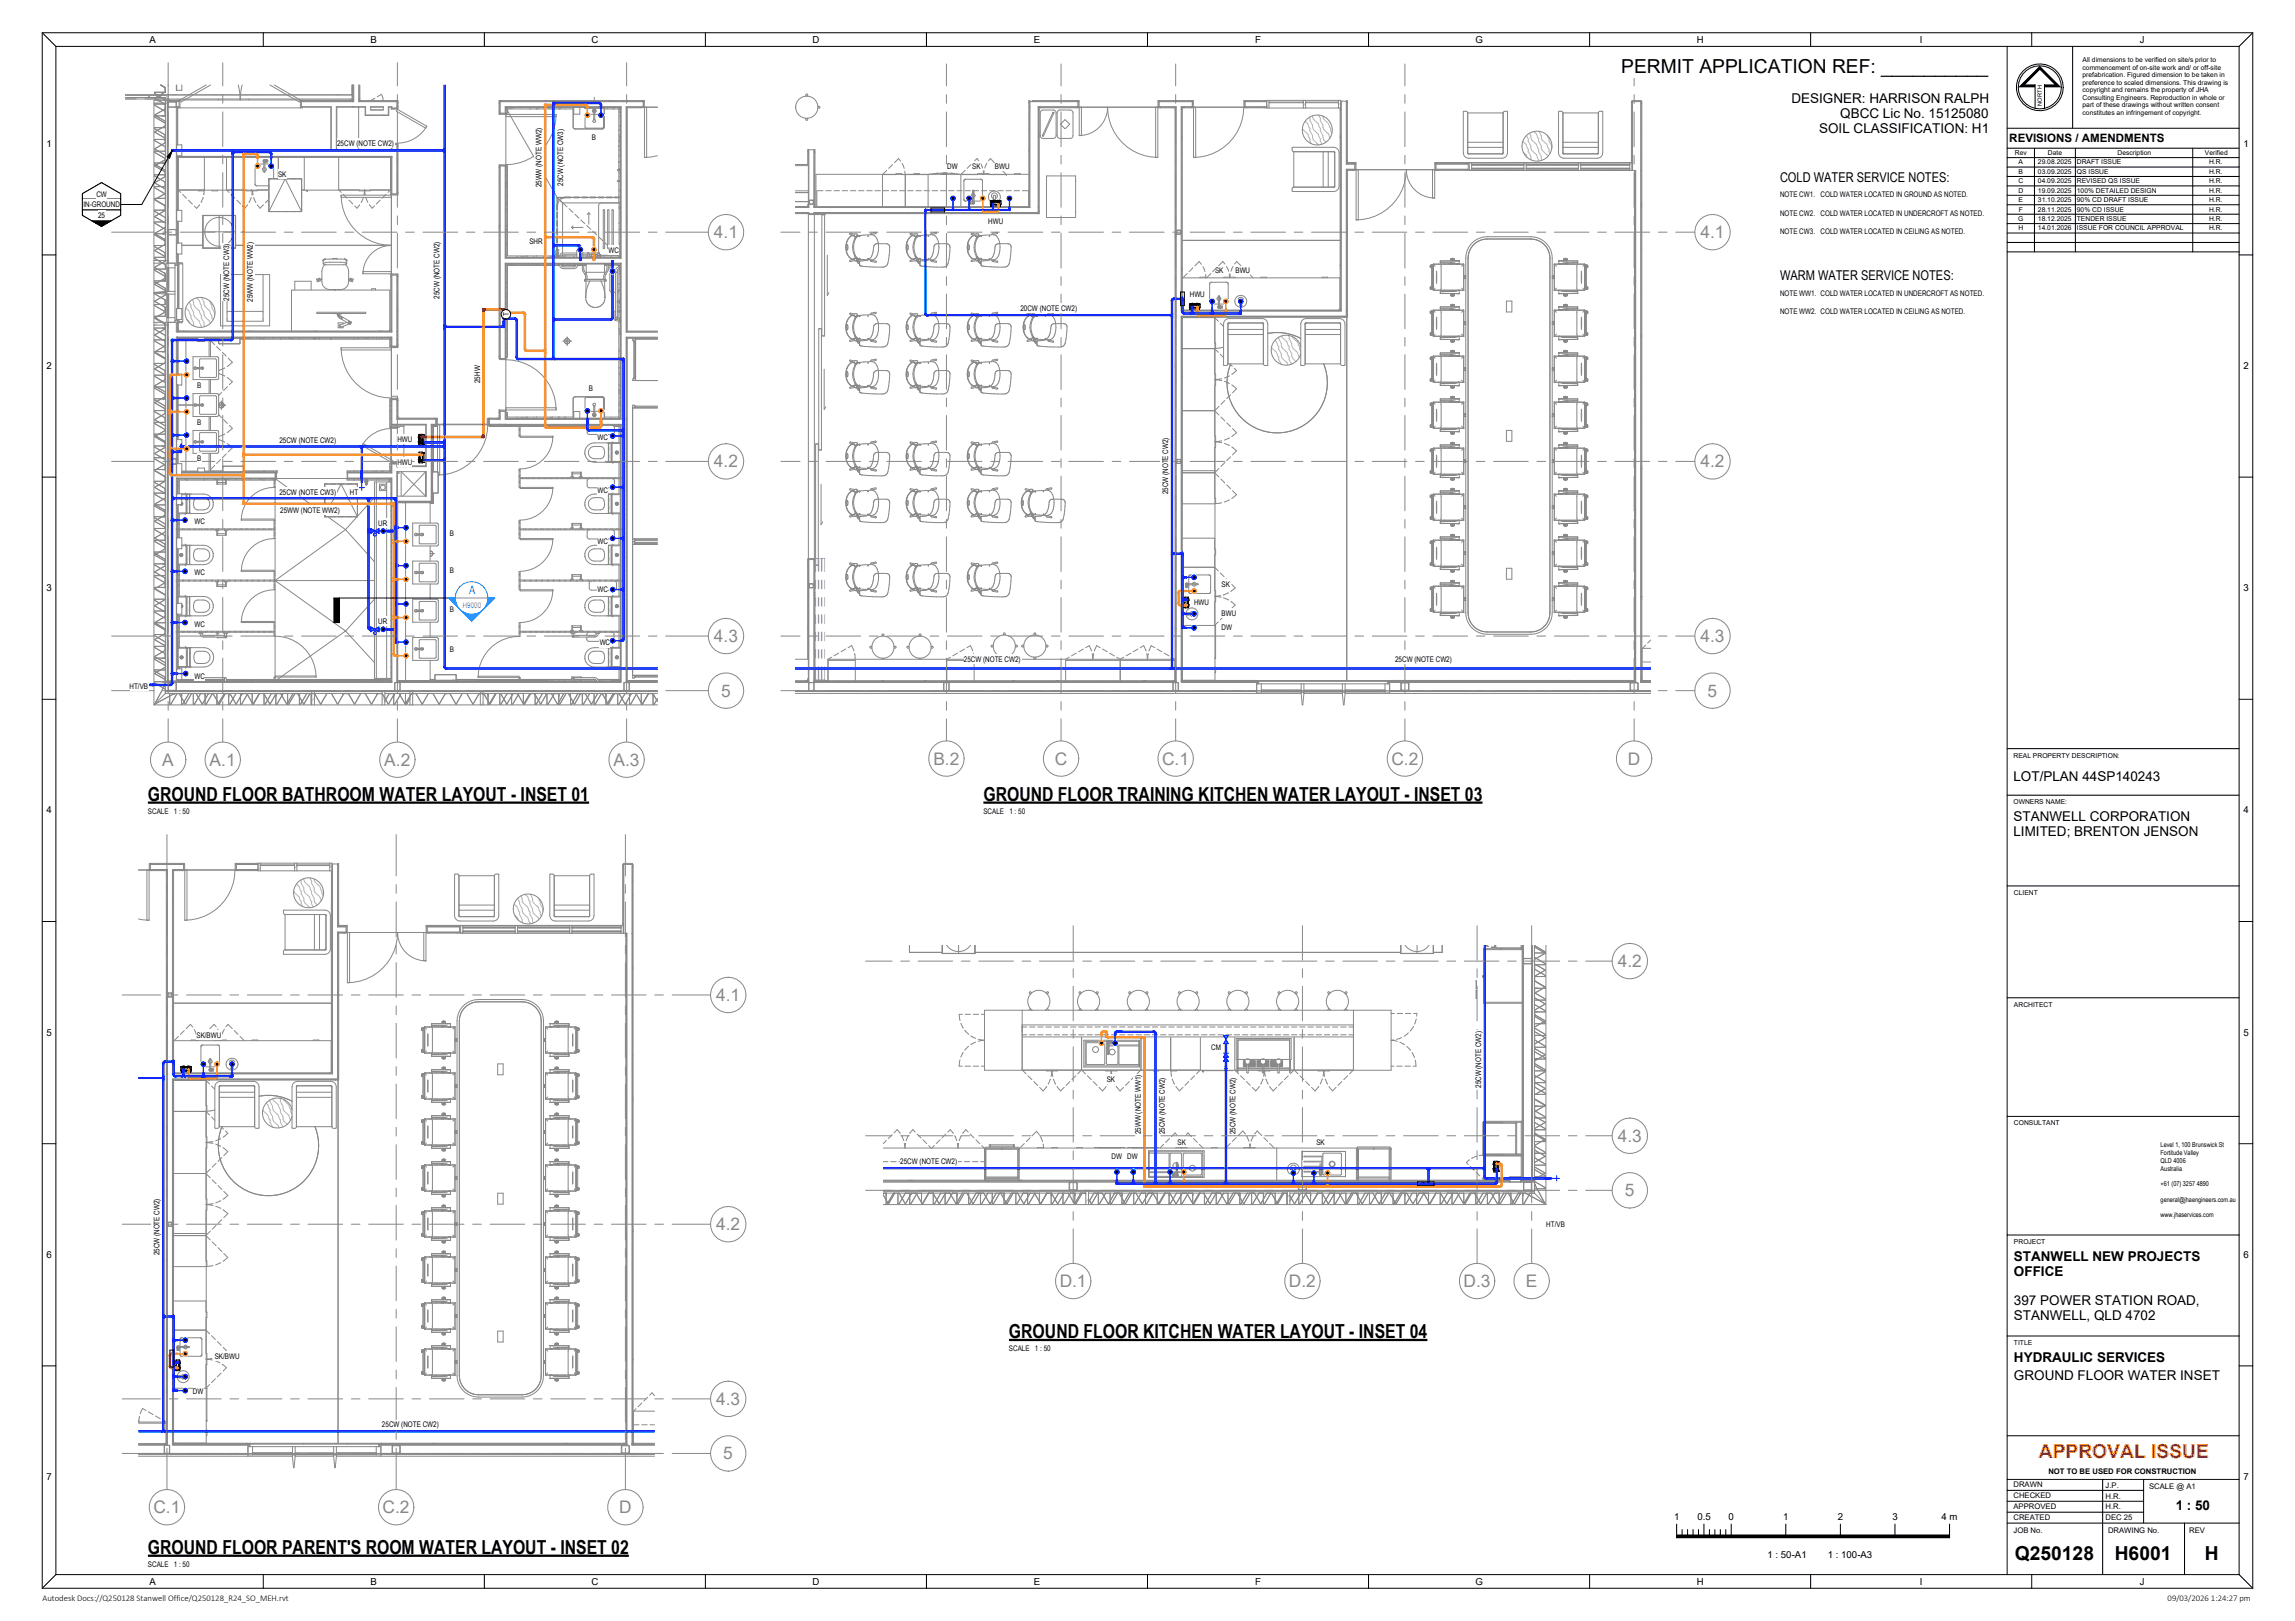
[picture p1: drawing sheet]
<svg xmlns="http://www.w3.org/2000/svg" width="841mm" height="594mm" viewBox="0 0 841 594" stroke-linecap="round" stroke-linejoin="round" font-family="sans-serif">
<defs><g id="words">
<g font-size="7.1">
<text x="594.1" y="26.8">PERMIT APPLICATION REF: __________</text>
<text x="54.2" y="293.4">GROUND FLOOR BATHROOM WATER LAYOUT - INSET 01</text>
<text x="360.4" y="293.4">GROUND FLOOR TRAINING KITCHEN WATER LAYOUT - INSET 03</text>
<text x="369.7" y="490.3">GROUND FLOOR KITCHEN WATER LAYOUT - INSET 04</text>
<text x="54.2" y="569.3">GROUND FLOOR PARENT'S ROOM WATER LAYOUT - INSET 02</text>
<text x="738.3" y="571.7">Q250128</text>
<text x="774.9" y="571.7">H6001</text>
<text x="807.9" y="571.7">H</text>
</g>
<text font-size="7.1" fill="#f00" x="747.1" y="534.1">APPROVAL ISSUE</text>
<g font-size="6.3" fill="#888">
<text x="261.6" y="87.2">4.1</text>
<text x="623.1" y="87.2">4.1</text>
<text x="261.6" y="171.2">4.2</text>
<text x="623.1" y="171.2">4.2</text>
<text x="261.6" y="235.2">4.3</text>
<text x="623.1" y="235.2">4.3</text>
<text x="264.2" y="255.2">5</text>
<text x="625.7" y="255.2">5</text>
<text x="59.5" y="280.6">A</text>
<text x="76.8" y="280.6">A.1</text>
<text x="140.8" y="280.6">A.2</text>
<text x="224.8" y="280.6">A.3</text>
<text x="342" y="280.1">B.2</text>
<text x="386.5" y="280.1">C</text>
<text x="425.9" y="280.1">C.1</text>
<text x="509.9" y="280.1">C.2</text>
<text x="596.5" y="280.1">D</text>
<text x="592.8" y="354.3">4.2</text>
<text x="262.5" y="366.8">4.1</text>
<text x="592.8" y="418.3">4.3</text>
<text x="595.4" y="438.3">5</text>
<text x="262.5" y="450.8">4.2</text>
<text x="388.3" y="471.6">D.1</text>
<text x="472.3" y="471.6">D.2</text>
<text x="536.3" y="471.6">D.3</text>
<text x="559.1" y="471.6">E</text>
<text x="262.5" y="514.8">4.3</text>
<text x="265.1" y="534.8">5</text>
<text x="56.2" y="554.5">C.1</text>
<text x="140.2" y="554.5">C.2</text>
<text x="226.9" y="554.5">D</text>
</g>
<g font-size="4.9">
<text x="656.5" y="37.8">DESIGNER: HARRISON RALPH</text>
<text x="674.4" y="43.3">QBCC Lic No. 15125080</text>
<text x="666.6" y="48.8">SOIL CLASSIFICATION: H1</text>
<text x="652.3" y="66.5">COLD WATER SERVICE NOTES:</text>
<text x="652.3" y="102.7">WARM WATER SERVICE NOTES:</text>
<text x="737.8" y="286.3">LOT/PLAN 44SP140243</text>
<text x="737.8" y="300.8">STANWELL CORPORATION</text>
<text x="737.8" y="306.3">LIMITED; BRENTON JENSON</text>
<text x="738" y="461.9">STANWELL NEW PROJECTS</text>
<text x="738" y="467.7">OFFICE</text>
<text x="738" y="478.3">397 POWER STATION ROAD,</text>
<text x="738" y="483.8">STANWELL, QLD 4702</text>
<text x="738" y="499.1">HYDRAULIC SERVICES</text>
<text x="738" y="505.7">GROUND FLOOR WATER INSET</text>
<text x="797.3" y="553.5">1 : 50</text>
</g>
<text font-size="4.2" x="736.3" y="52.1">REVISIONS / AMENDMENTS</text>
<text font-size="4.2" fill="#2395ff" x="171.9" y="217.8">A</text>
<g font-size="3.5">
<text x="54.8" y="15.7">A</text>
<text x="135.8" y="15.7">B</text>
<text x="216.7" y="15.7">C</text>
<text x="297.7" y="15.7">D</text>
<text x="378.8" y="15.7">E</text>
<text x="459.9" y="15.7">F</text>
<text x="540.6" y="15.7">G</text>
<text x="621.7" y="15.7">H</text>
<text x="703.5" y="15.7">I</text>
<text x="784.2" y="15.7">J</text>
<text x="17.1" y="53.8">1</text>
<text x="822.1" y="53.8">1</text>
<text x="17.1" y="135.2">2</text>
<text x="822.1" y="135.2">2</text>
<text x="17.1" y="216.6">3</text>
<text x="822.1" y="216.6">3</text>
<text x="17.1" y="298.1">4</text>
<text x="822.1" y="298.1">4</text>
<text x="17.1" y="379.5">5</text>
<text x="822.1" y="379.5">5</text>
<text x="17.1" y="460.9">6</text>
<text x="822.1" y="460.9">6</text>
<text x="17.1" y="542.4">7</text>
<text x="822.1" y="542.4">7</text>
<text x="613.4" y="556.9">1</text>
<text x="622" y="556.9">0.5</text>
<text x="633.4" y="556.9">0</text>
<text x="653.4" y="556.9">1</text>
<text x="673.4" y="556.9">2</text>
<text x="693.4" y="556.9">3</text>
<text x="711.5" y="556.9">4 m</text>
<text x="647.7" y="570.8">1 : 50-A1</text>
<text x="669.8" y="570.8">1 : 100-A3</text>
<text x="54.8" y="580.7">A</text>
<text x="135.8" y="580.7">B</text>
<text x="216.7" y="580.7">C</text>
<text x="297.7" y="580.7">D</text>
<text x="378.8" y="580.7">E</text>
<text x="459.9" y="580.7">F</text>
<text x="540.6" y="580.7">G</text>
<text x="621.7" y="580.7">H</text>
<text x="703.5" y="580.7">I</text>
<text x="784.2" y="580.7">J</text>
</g>
<g font-size="3.2">
<text x="15.6" y="586.8">Autodesk Docs://Q250128 Stanwell Office/Q250128_R24_SO_MEH.rvt</text>
<text x="794.3" y="586.8">09/03/2026 1:24:27 pm</text>
</g>
<g font-size="2.8">
<text x="123.5" y="53.6">25CW (NOTE CW2)</text>
<text x="216.9" y="51.2">B</text>
<text x="101.9" y="64.7">SK</text>
<text x="347.1" y="61.8">DW</text>
<text x="356.3" y="61.8">SK</text>
<text x="364.6" y="61.8">BWU</text>
<text x="198.4" y="68.7" transform="rotate(-90 198.4 68.7)">25WW (NOTE WW2)</text>
<text x="206.4" y="68.1" transform="rotate(-90 206.4 68.1)">25CW (NOTE CW3)</text>
<text x="30.6" y="76">IN-GROUND</text>
<text x="35.3" y="72.1">CW</text>
<text x="652.3" y="72.1">NOTE CW1.</text>
<text x="667.2" y="72.1">COLD WATER LOCATED IN GROUND AS NOTED.</text>
<text x="35.9" y="79.9">25</text>
<text x="362.2" y="82.2">HWU</text>
<text x="652.3" y="79">NOTE CW2.</text>
<text x="667.2" y="79">COLD WATER LOCATED IN UNDERCROFT AS NOTED.</text>
<text x="194" y="89.3">SHR</text>
<text x="652.3" y="85.9">NOTE CW3.</text>
<text x="667.2" y="85.9">COLD WATER LOCATED IN CEILING AS NOTED.</text>
<text x="223" y="92.6">WC</text>
<text x="445.2" y="100.2">SK</text>
<text x="452.7" y="100.2">BWU</text>
<text x="83.9" y="110.2" transform="rotate(-90 83.9 110.2)">25CW (NOTE CW3)</text>
<text x="92.6" y="110.5" transform="rotate(-90 92.6 110.5)">25WW (NOTE WW2)</text>
<text x="161" y="109.4" transform="rotate(-90 161 109.4)">25CW (NOTE CW2)</text>
<text x="373.9" y="114">20CW (NOTE CW2)</text>
<text x="436" y="108.8">HWU</text>
<text x="652.3" y="108.3">NOTE WW1.</text>
<text x="667.2" y="108.3">COLD WATER LOCATED IN UNDERCROFT AS NOTED.</text>
<text x="186.4" y="115.9" transform="rotate(-90 186.4 115.9)">T</text>
<text x="652.3" y="115.2">NOTE WW2.</text>
<text x="667.2" y="115.2">COLD WATER LOCATED IN CEILING AS NOTED.</text>
<text x="72.3" y="142.3">B</text>
<text x="175.9" y="140.4" transform="rotate(-90 175.9 140.4)">25HW</text>
<text x="215.8" y="143.4">B</text>
<text x="72.3" y="155.7">B</text>
<text x="219" y="161.3">WC</text>
<text x="102.4" y="162.2">25CW (NOTE CW2)</text>
<text x="145.6" y="162.1">HWU</text>
<text x="72.3" y="169.1">B</text>
<text x="145.6" y="170.3">HWU</text>
<text x="102.4" y="181.3">25CW (NOTE CW3)</text>
<text x="128.2" y="181.5">HT</text>
<text x="219" y="180.5">WC</text>
<text x="428" y="181.2" transform="rotate(-90 428 181.2)">25CW (NOTE CW2)</text>
<text x="71.3" y="192">WC</text>
<text x="102.7" y="187.9">25WW (NOTE WW2)</text>
<text x="138.6" y="192.6">UR</text>
<text x="164.9" y="196.3">B</text>
<text x="219" y="199.2">WC</text>
<text x="71.3" y="210.8">WC</text>
<text x="164.9" y="210">B</text>
<text x="447.6" y="215.2">SK</text>
<text x="219" y="217.1">WC</text>
<text x="437.6" y="221.8">HWU</text>
<text x="164.9" y="224.2">B</text>
<text x="447.6" y="225.7">BWU</text>
<text x="71.3" y="229.9">WC</text>
<text x="138.6" y="228.7">UR</text>
<text x="447.6" y="231">DW</text>
<text x="164.9" y="238.9">B</text>
<text x="219.8" y="236.5">WC</text>
<text x="353.2" y="242.5">25CW (NOTE CW2)</text>
<text x="511.2" y="242.5">25CW (NOTE CW2)</text>
<text x="71.3" y="248.6">WC</text>
<text x="47.5" y="252.4">HT/VB</text>
<text x="54.2" y="298.2">SCALE 1 : 50</text>
<text x="360.4" y="298.2">SCALE 1 : 50</text>
<text x="72" y="380.2">SK/BWU</text>
<text x="443.8" y="384.9">CM</text>
<text x="405.6" y="396.4">SK</text>
<text x="542.7" y="398.7" transform="rotate(-90 542.7 398.7)">25CW (NOTE CW2)</text>
<text x="418" y="415.6" transform="rotate(-90 418 415.6)">25WW (NOTE WW1)</text>
<text x="426.8" y="415.6" transform="rotate(-90 426.8 415.6)">25CW (NOTE CW2)</text>
<text x="431.5" y="419.6">SK</text>
<text x="452.7" y="415.6" transform="rotate(-90 452.7 415.6)">25CW (NOTE CW2)</text>
<text x="482.4" y="419.6">SK</text>
<text x="407.3" y="424.5">DW</text>
<text x="413.1" y="424.5">DW</text>
<text x="329.9" y="426.7">25CW (NOTE CW2)</text>
<text x="566.6" y="449.8">HT/VB</text>
<text x="58.4" y="460" transform="rotate(-90 58.4 460)">25CW (NOTE CW2)</text>
<text x="78.7" y="498">SK/BWU</text>
<text x="369.7" y="495.1">SCALE 1 : 50</text>
<text x="70.7" y="510.8">DW</text>
<text x="140" y="523.1">25CW (NOTE CW2)</text>
<text x="737.8" y="545.1">DRAWN</text>
<text x="750.6" y="540.2">NOT TO BE USED FOR CONSTRUCTION</text>
<text x="771.6" y="545.1">J.P.</text>
<text x="787.5" y="545.5">SCALE @ A1</text>
<text x="737.8" y="549.1">CHECKED</text>
<text x="771.6" y="549.1">H.R.</text>
<text x="737.8" y="553.1">APPROVED</text>
<text x="737.8" y="557.1">CREATED</text>
<text x="771.6" y="553.1">H.R.</text>
<text x="771.6" y="557.1">DEC 25</text>
<text x="737.8" y="561.7">JOB No.</text>
<text x="772.5" y="561.7">DRAWING No.</text>
<text x="802.3" y="561.7">REV</text>
<text x="54.2" y="574.1">SCALE 1 : 50</text>
</g>
<text font-size="2.8" fill="#2395ff" x="169.6" y="222.7">H9000</text>
<g font-size="2.5">
<text x="763.1" y="22.7">All dimensions to be verified on site/s prior to</text>
<text x="763.1" y="25.5">commencement of on-site work and/ or off-site</text>
<text x="763.1" y="28.2">prefabrication. Figured dimension to be taken in</text>
<text x="763.1" y="31">preference to scaled dimensions. This drawing is</text>
<text x="763.1" y="33.8">copyright and remains the property of JHA</text>
<text x="763.1" y="36.6">Consulting Engineers. Reproduction in whole or</text>
<text x="763.1" y="39.4">part of these drawings without written consent</text>
<text x="763.1" y="42.1">constitutes an infringement of copyright.</text>
<text x="738.4" y="56.8">Rev</text>
<text x="750.4" y="56.8">Date</text>
<text x="776" y="56.8">Description</text>
<text x="808" y="56.8">Verified</text>
<text x="739.7" y="60.3">A</text>
<text x="739.7" y="63.7">B</text>
<text x="746.8" y="60.3">29.08.2025</text>
<text x="746.8" y="63.7">03.09.2025</text>
<text x="761.1" y="60.3">DRAFT ISSUE</text>
<text x="761.1" y="63.7">QS ISSUE</text>
<text x="809.5" y="60.3">H.R.</text>
<text x="809.5" y="63.7">H.R.</text>
<text x="739.6" y="67.2">C</text>
<text x="739.6" y="70.6">D</text>
<text x="746.8" y="67.2">04.09.2025</text>
<text x="746.8" y="70.6">19.09.2025</text>
<text x="761.1" y="67.2">REVISED QS ISSUE</text>
<text x="761.1" y="70.6">100% DETAILED DESIGN</text>
<text x="809.5" y="67.2">H.R.</text>
<text x="809.5" y="70.6">H.R.</text>
<text x="739.7" y="74.1">E</text>
<text x="739.8" y="77.5">F</text>
<text x="746.8" y="74.1">31.10.2025</text>
<text x="746.8" y="77.5">28.11.2025</text>
<text x="761.1" y="74.1">90% CD DRAFT ISSUE</text>
<text x="761.1" y="77.5">90% CD ISSUE</text>
<text x="809.5" y="74.1">H.R.</text>
<text x="809.5" y="77.5">H.R.</text>
<text x="739.5" y="81">G</text>
<text x="746.8" y="81">18.12.2025</text>
<text x="761.1" y="81">TENDER ISSUE</text>
<text x="809.5" y="81">H.R.</text>
<text x="739.6" y="84.4">H</text>
<text x="746.8" y="84.4">14.01.2026</text>
<text x="761.1" y="84.4">ISSUE FOR COUNCIL APPROVAL</text>
<text x="809.5" y="84.4">H.R.</text>
<text x="737.8" y="277.6">REAL PROPERTY DESCRIPTION:</text>
<text x="737.8" y="294.7">OWNERS NAME:</text>
<text x="738" y="327.9">CLIENT</text>
<text x="738" y="368.9">ARCHITECT</text>
<text x="738" y="412.4">CONSULTANT</text>
<text x="791.7" y="420.4">Level 1, 100 Brunswick St</text>
<text x="791.7" y="423.3">Fortitude Valley</text>
<text x="791.7" y="426.1">QLD 4006</text>
<text x="791.7" y="429">Australia</text>
<text x="791.7" y="434.7">+61 (07) 3257 4890</text>
<text x="791.7" y="440.4">general@jhaengineers.com.au</text>
<text x="791.7" y="446">www.jhaservices.com</text>
<text x="738" y="455.8">PROJECT</text>
<text x="738" y="492.8">TITLE</text>
</g>
<text font-size="2.1" x="748.3" y="38.7" transform="rotate(-90 748.3 38.7)">NORTH</text>
</g></defs>
<g fill="#0080ff">
<path d="M64 54.9h98.3v.2h-98.3z"/>
<path d="M64 55.1h98.3v.3h-98.3z"/>
<path d="M162.7 54.8l.2 .3-.2 .4h.5v-.7z"/>
<path d="M162.6 54.9l.3 .2-.2 .3z"/>
<path d="M162.7 55.6h.5z"/>
<path d="M162.7 54.6h.5z"/>
<path d="M162.5 54.8v.6z"/>
<path d="M162.7 31.1h.2v23.3h-.2z"/>
<path d="M162.9 31.1h.3v23.3h-.3z"/>
<path d="M63 54.9h.6v.2z"/>
<path d="M62.9 55.1h.7v.3z"/>
<path d="M63 54.9h.3l-.4 .2 .4 .3-.4-.2z"/>
<path d="M63.8 55.1v.3z"/>
<path d="M63.8 54.8v.3z"/>
<path d="M62.9 55.1l.4 .3z"/>
<path d="M62.9 54.9h.4l-.4 .2z"/>
<path d="M162.7 55.6l.5 .2zM162.7 55.5l.5 .1z"/>
<path d="M162.7 54.6l.5 .2zM162.7 54.4l.5 .2z"/>
<path d="M162.3 54.8l.1 .6zM162.5 54.8l.1 .6z"/>
<path d="M63.6 54.8l.2 .3zM63.8 54.9l.2 .2z"/>
<path d="M63.6 55.1l.2 .3zM63.8 55.1l.2 .1z"/>
</g>
<g fill="#000">
<circle cx="68.4" cy="159.5" r=".8"/>
<circle cx="68.4" cy="164.5" r=".8"/>
</g>
<g fill="#0080ff">
<path d="M162.7 169.3h.2v74.9h-.2z"/>
<path d="M162.9 169.3h.3v74.9h-.3z"/>
<path d="M66.6 163.6l.2 .2h-.4z"/>
<path d="M66.4 163.3h.4v.3z"/>
<path d="M66.9 163.3v.3z"/>
<path d="M66.9 163.6v.3z"/>
<path d="M66.9 163.3l.1 .3z"/>
<path d="M66.1 163.4l.3-.1 .2 .3-.3-.3-.3 .3z"/>
<path d="M66 163.6l.3 .2 .3-.2-.3 .3z"/>
<path d="M162.7 163.2h.5v.7h-.5l.2-.3z"/>
<path d="M162.6 163.3l.3 .3-.2 .2z"/>
<path d="M162.7 164.1h.5z"/>
<path d="M162.7 163l.5 .1z"/>
<path d="M162.5 163.3v.6z"/>
<path d="M162.7 162.8l.2 .1z"/>
<path d="M162.9 162.8l.3 .1z"/>
<path d="M66.1 163.4l.1 .4z"/>
<path d="M66 163.6a.3 .3 0 0 0 .6 0 .3 .3 0 0 0-.6 0zM66 163.6a.25 .25 0 0 1 .5 0 .25 .25 0 0 1-.5 0z"/>
<path d="M66.8 163.6l.1 .2zM67 163.6l.1 .2z"/>
<path d="M66.8 163.3l.1 .3zM67 163.3l.1 .3z"/>
<path d="M162.7 164.1l.5 .2zM162.7 163.9l.5 .2z"/>
<path d="M162.7 163.1l.5 .1zM162.7 162.9l.5 .1z"/>
<path d="M162.3 163.3l.1 .5zM162.5 163.3l.1 .5z"/>
<circle cx="66.3" cy="163.6" r=".25"/>
<circle cx="66.3" cy="165.6" r=".25"/>
</g>
<g fill="#000">
<circle cx="68.4" cy="132.3" r=".8"/>
<circle cx="68.4" cy="137.3" r=".8"/>
<circle cx="68.4" cy="145.9" r=".8"/>
<circle cx="68.4" cy="150.9" r=".8"/>
<circle cx="67.8" cy="190.6" r=".8"/>
<circle cx="67.8" cy="209.4" r=".8"/>
<circle cx="67.8" cy="228.1" r=".8"/>
<circle cx="68" cy="246.8" r=".8"/>
</g>
<g fill="#0080ff">
<path d="M54.6 250.7h.5v.3h-.5z"/>
<path d="M54.6 251h.5v.2h-.5z"/>
</g>
<g fill="#000">
<circle cx="215.2" cy="42.2" r=".8"/>
<circle cx="220.2" cy="42.2" r=".8"/>
<circle cx="94.4" cy="60.9" r=".8"/>
<circle cx="99.4" cy="60.9" r=".8"/>
<circle cx="212.7" cy="91.5" r=".8"/>
<circle cx="217.7" cy="91.5" r=".8"/>
<circle cx="224.4" cy="99.4" r=".8"/>
<circle cx="215.2" cy="150.6" r=".8"/>
<circle cx="220.2" cy="150.6" r=".8"/>
<circle cx="224.5" cy="159.8" r=".8"/>
<circle cx="224.5" cy="178.5" r=".8"/>
<circle cx="148.8" cy="193.4" r=".8"/>
<circle cx="148.8" cy="198.4" r=".8"/>
<circle cx="224.5" cy="197.3" r=".8"/>
<circle cx="148.8" cy="212.3" r=".8"/>
<circle cx="148.8" cy="207.3" r=".8"/>
<circle cx="224.5" cy="216" r=".8"/>
<circle cx="148.8" cy="221.3" r=".8"/>
<circle cx="148.8" cy="235.3" r=".8"/>
<circle cx="148.8" cy="226.3" r=".8"/>
<circle cx="224.5" cy="234.8" r=".8"/>
<circle cx="148.8" cy="240.3" r=".8"/>
</g>
<g fill="#0080ff">
<path d="M63.1 164.7l.2 .2zM63.1 160.1v4.1h.2v-4.1z"/>
<path d="M62.8 164.7l.3 .2zM62.8 160.1v4.1h.3v-4.1z"/>
</g>
<g fill="#ff9b37">
<path d="M62 138.1h.3v12.1h-.3z"/>
<path d="M62.3 138.1h.2v12.1h-.2z"/>
<path d="M63 137.3h2.6v.3h-2.6z"/>
<path d="M63 137.1h2.6v.2h-2.6z"/>
<path d="M62.9 150.9h2.7v.2h-2.7z"/>
<path d="M62.9 150.6h2.7v.3h-2.7z"/>
<path d="M62.9 164.5h2.7v.2h-2.7z"/>
<path d="M62.9 164.2h2.7v.3h-2.7z"/>
</g>
<g fill="#0080ff">
<path d="M63.1 125.4h.2v6.3h-.2z"/>
<path d="M62.8 125.4h.3v6.3h-.3z"/>
<path d="M63.8 124.6h20.7v.3h-20.7z"/>
<path d="M63.8 124.4h20.7v.2h-20.7z"/>
<path d="M85.3 56.5h.2v67.3h-.2z"/>
<path d="M85 56.5h.3v67.3h-.3z"/>
<path d="M86.1 55.7h12.5v.3h-12.5z"/>
<path d="M86.1 55.5h12.5v.2h-12.5z"/>
<path d="M99.4 56.5h.2v1.5h-.2z"/>
<path d="M99.1 56.5h.3v1.5h-.3z"/>
</g>
<g fill="#ff9b37">
<path d="M94.4 57.2h.2v.8h-.2z"/>
<path d="M94.1 57.2h.3v.8h-.3z"/>
<path d="M63 174.1h25.5v.2h-25.5z"/>
<path d="M63 173.8h25.5v.3h-25.5z"/>
</g>
<g fill="#0080ff">
<path d="M63.9 182.3h70.4v.3h-70.4z"/>
<path d="M63.9 182.6h70.4v.2h-70.4z"/>
<path d="M63.8 132.3h1.8v.3h-1.8z"/>
<path d="M63.8 132.1h1.8v.2h-1.8z"/>
<path d="M63.9 145.9h1.7v.2h-1.7z"/>
<path d="M63.9 145.6h1.7v.3h-1.7z"/>
<path d="M63.8 159.5h1.8v.2h-1.8z"/>
<path d="M63.8 159.2h1.8v.3h-1.8z"/>
<path d="M62.8 131.8h.3z"/>
<path d="M63.1 131.8h.2z"/>
<path d="M62.8 132.8l.3 .1z"/>
<path d="M63.1 132.8h.2z"/>
<path d="M62.9 132.2l.6-.1v.2z"/>
<path d="M62.8 132.3h.7v.3z"/>
<path d="M62.9 132.1h.2l-.3 .2 .3 .3-.3-.1z"/>
<path d="M63.7 132.3v.3z"/>
<path d="M63.7 132v.3z"/>
<path d="M62.8 132.3l.4 .3z"/>
<path d="M62.8 132.1h.4l-.4 .2z"/>
<path d="M62.8 145.3l.3 .1z"/>
<path d="M63.1 145.3h.3z"/>
<path d="M62.8 146.4h.3z"/>
<path d="M63.1 146.4h.3z"/>
<path d="M62.9 145.7l.7-.1v.3z"/>
<path d="M62.9 145.9h.7v.2z"/>
<path d="M62.9 145.7l.3-.1-.3 .3 .3 .2-.3-.1z"/>
<path d="M63.7 145.9v.3z"/>
<path d="M63.7 145.6v.3z"/>
<path d="M63.7 145.6l.1 .3z"/>
<path d="M62.8 145.9l.4 .2z"/>
<path d="M62.9 145.7l.4-.1-.5 .3z"/>
<path d="M63.1 159.9l.2 .1z"/>
<path d="M62.8 160h.3z"/>
<path d="M63.1 158.9h.2z"/>
<path d="M62.8 158.9l.3 .1z"/>
<path d="M62.9 159.3l.6-.1v.3z"/>
<path d="M62.8 159.5h.7v.2z"/>
<path d="M62.9 159.3l.2-.1-.3 .3 .3 .2-.3-.1z"/>
<path d="M63.7 159.5v.2z"/>
<path d="M63.7 159.2v.3z"/>
<path d="M62.8 159.5l.4 .2z"/>
<path d="M62.8 159.3l.4-.1-.4 .3z"/>
<path d="M84.8 124.4l.7-.3-.3 .7-.4 .1z"/>
<path d="M85 124h.6z"/>
<path d="M84.7 124.3v.6z"/>
<path d="M63.1 132.6l.2 .1zM63.1 132l.2 .1z"/>
<path d="M62.8 132.5l.3 .2zM62.8 132v.2l.3-.2z"/>
<path d="M63.1 131.8l.2 .2zM63.1 131.7l.2 .1z"/>
<path d="M62.8 131.8l.3 .2zM62.8 131.7l.3 .1z"/>
<path d="M63.1 132.9l.2 .1zM63.1 132.7l.2 .1z"/>
<path d="M62.8 132.9l.3 .1zM62.8 132.7l.3 .1z"/>
<path d="M63.1 137.6v7.6h.2v-7.6zM63.1 133v4.1h.2v-4.1z"/>
<path d="M62.8 137.6v7.6h.3v-7.6zM62.8 133v4.1h.3v-4.1z"/>
<path d="M63.7 132.1l.1 .2zM63.5 132.1l.2 .2z"/>
<path d="M63.5 132.3l.2 .3zM63.7 132.3l.1 .3z"/>
<path d="M63.1 146.2h.3zM63.1 145.5l.3 .1z"/>
<path d="M62.9 146l.2 .2zM62.9 145.5v.2l.2-.1z"/>
<path d="M63.1 145.4l.3 .1zM63.1 145.2l.3 .1z"/>
<path d="M62.8 145.4l.3 .1zM62.8 145.2l.3 .1z"/>
<path d="M63.1 146.4l.3 .1zM63.1 146.2l.3 .2z"/>
<path d="M62.8 146.4l.3 .1zM62.8 146.2l.3 .2z"/>
<path d="M63.8 145.6l.1 .3zM63.6 145.6l.1 .3z"/>
<path d="M63.6 145.9l.1 .2zM63.8 145.9l.1 .2z"/>
<path d="M62.8 159.6l.3 .2zM62.8 159.1v.2l.3-.1z"/>
<path d="M63.1 159.7l.2 .1zM63.1 159.1l.2 .1z"/>
<path d="M62.8 160l.3 .1zM62.8 159.8l.3 .1z"/>
<path d="M63.1 160l.2 .1zM63.1 159.8l.2 .1z"/>
<path d="M62.8 159l.3 .1zM62.8 158.8l.3 .1z"/>
<path d="M63.1 159l.2 .1zM63.1 158.8l.2 .1z"/>
<path d="M62.8 151.1v7.7h.3v-7.7zM62.8 146.5v4.1h.3v-4.1z"/>
<path d="M63.1 151.1v7.7h.2v-7.7zM63.1 146.5v4.1h.2v-4.1z"/>
<path d="M63.7 159.2l.1 .3zM63.5 159.2l.2 .3z"/>
<path d="M63.7 159.5l.1 .2zM63.5 159.5l.2 .2z"/>
<path d="M84.5 124.3l.1 .6zM84.7 124.3l.1 .6z"/>
<path d="M85 124l.6 .1zM85 123.8l.6 .1z"/>
</g>
<g fill="#ff9b37">
<path d="M89.3 57.2h.2v108.8h-.2z"/>
<path d="M89 57.2h.3v108.8h-.3z"/>
<path d="M90.1 56.4h3.5v.3h-3.5z"/>
<path d="M90.1 56.2h3.5v.2h-3.5z"/>
<path d="M89 173.7h.3v.7h-.3z"/>
<path d="M89.3 173.7h.2v.7h-.2z"/>
<path d="M89.3 173.5l.3 .1z"/>
<path d="M89 173.6h.3z"/>
<path d="M89.3 174.6h.3z"/>
<path d="M89 174.6h.3z"/>
<path d="M89.5 174v.2z"/>
<path d="M89 174v.2z"/>
<path d="M62 173.6l.7 .2v.5l-.6-.3z"/>
<path d="M62.9 173.8v.6z"/>
<path d="M62 173.4l.5 .1z"/>
<path d="M88.8 173.8l.2 .3z"/>
<path d="M88.8 174.1l.2 .2z"/>
<path d="M88.7 174.1v.3z"/>
<path d="M88.7 173.8v.3z"/>
<path d="M88.6 174.1l.1 .3z"/>
<path d="M88.7 173.8l-.1 .3z"/>
<path d="M89 173.6l.3 .1zM89 173.4l.3 .1z"/>
<path d="M89.3 173.6l.3 .1zM89.3 173.4l.3 .1z"/>
<path d="M89 174.6l.3 .2zM89 174.4l.3 .2z"/>
<path d="M89.3 174.6l.3 .2zM89.3 174.4l.3 .2z"/>
<path d="M89.3 182.8v1h.2v-1zM89.3 174.8v7.5h.2v-7.5z"/>
<path d="M89 182.8v1h.3v-1zM89 174.8v7.5h.3v-7.5z"/>
<path d="M62 173.5l.5 .1zM62 173.3l.5 .1z"/>
<path d="M62.9 173.8l.1 .6zM62.7 173.8l.2 .6z"/>
<path d="M88.5 173.8l.1 .3zM88.7 173.8l.1 .3z"/>
<path d="M88.5 174.1l.1 .3zM88.7 174.1l.1 .3z"/>
</g>
<g fill="#0080ff">
<path d="M63.8 190.6h1.1v.2h-1.1z"/>
<path d="M63.8 190.3h1.1v.3h-1.1z"/>
<path d="M63.8 209.4h1.1v.2h-1.1z"/>
<path d="M63.8 209.1h1.1v.3h-1.1z"/>
<path d="M63.8 228.1h1.1v.3h-1.1z"/>
<path d="M63.8 227.9h1.1v.2h-1.1z"/>
<path d="M63.8 246.8h1.3v.3h-1.3z"/>
<path d="M63.8 246.6h1.3v.2h-1.3z"/>
<path d="M63.1 183.1h.3z"/>
<path d="M62.8 183.1h.3z"/>
<path d="M63.1 182l.3 .1z"/>
<path d="M62.8 182.1h.3z"/>
<path d="M62.9 182.7l.2 .2zM62.9 182.2v.2l.2-.1z"/>
<path d="M63.1 182.9h.3zM63.1 182.2l.3 .1z"/>
<path d="M62.8 183.1l.3 .2zM62.8 182.9l.3 .2z"/>
<path d="M63.1 183.1l.3 .2zM63.1 182.9l.3 .2z"/>
<path d="M62.8 182.1l.3 .1zM62.8 181.9l.3 .1z"/>
<path d="M63.1 182.1l.3 .1zM63.1 181.9l.3 .1z"/>
</g>
<g fill="#ff9b37">
<path d="M90.1 184.3h53.4v.3h-53.4z"/>
<path d="M90.1 184.6h53.4v.2h-53.4z"/>
</g>
<g fill="#0080ff">
<path d="M145 183.4h.3v9.3h-.3z"/>
<path d="M144.8 183.4h.2v9.3h-.2z"/>
</g>
<g fill="#ff9b37">
<path d="M144.3 184.9l.2-.2v.3z"/>
<path d="M144 184.8l.3 .2z"/>
<path d="M144 185.2h.3z"/>
<path d="M144.3 185.2h.3z"/>
<path d="M143.8 184.6h.7l-.4 .2z"/>
<path d="M143.8 184.3l.7 .3h-.7z"/>
<path d="M144.2 184.3l.3 .2-.1 .3 .1-.3z"/>
<path d="M143.7 184.3v.3z"/>
<path d="M143.7 184.6v.3z"/>
<path d="M143.7 184.3l-.1 .3z"/>
<path d="M143.6 184.6l.1 .3z"/>
<path d="M144.1 184.3l.5 .3z"/>
<path d="M144.1 184.8l.5-.2z"/>
<path d="M144.3 185.2l.3 .2zM144.3 185l.3 .2z"/>
<path d="M144 185.2l.3 .2zM144 185l.3 .2z"/>
<path d="M143.7 184.6l.1 .3zM143.5 184.6l.1 .3z"/>
<path d="M143.7 184.3l.1 .3zM143.5 184.3l.1 .3z"/>
</g>
<g fill="#0080ff">
<path d="M144.5 182.6h.8l-.5 .2z"/>
<path d="M144.5 182.3l.8 .3h-.8z"/>
<path d="M144.9 182.3l.4 .2-.2 .3 .1-.3z"/>
<path d="M144.4 182.3v.3z"/>
<path d="M144.4 182.6v.3z"/>
<path d="M144.9 182.3l.4 .3z"/>
<path d="M144.9 182.8l.4-.2z"/>
<path d="M62.9 182.4l.7-.1v.3z"/>
<path d="M62.9 182.6h.7v.2z"/>
<path d="M62.9 182.4l.3-.1-.3 .3 .3 .2-.3-.1z"/>
<path d="M63.7 182.6v.3z"/>
<path d="M63.7 182.3v.3z"/>
<path d="M63.7 182.3l.1 .3z"/>
<path d="M62.8 182.6l.4 .2z"/>
<path d="M62.9 182.4l.4-.1-.5 .3z"/>
<path d="M145.8 193.4l.2 .2z"/>
<path d="M145.8 193.1l.2 .3z"/>
<path d="M144.2 182.6l.2 .3zM144.4 182.6l.1 .3z"/>
<path d="M144.4 182.3l.1 .3zM144.2 182.3l.2 .3z"/>
<path d="M63.6 182.3l.1 .3zM63.8 182.3l.1 .3z"/>
<path d="M63.6 182.6l.1 .3zM63.8 182.6l.1 .3z"/>
</g>
<g fill="#ff9b37">
<path d="M144.9 198.4h1.1v.2h-1.1z"/>
<path d="M144.9 198.1h1.1v.3h-1.1z"/>
<path d="M62 164.1h.5l-.2 .4 .2 .3h-.5z"/>
<path d="M62.5 164.2l.1 .5-.3-.2z"/>
<path d="M62 163.9h.5z"/>
<path d="M62 165h.5z"/>
<path d="M62.7 164.2v.5z"/>
<path d="M62.3 165.1h.2v8.2h-.2z"/>
<path d="M62 165.1h.3v8.2h-.3z"/>
<path d="M62 150.5v.7h.5l-.2-.3 .2-.4z"/>
<path d="M62.5 150.6l.1 .5-.3-.2z"/>
<path d="M62 150.3h.5z"/>
<path d="M62 151.4h.5z"/>
<path d="M62.7 150.6v.6z"/>
<path d="M62.3 151.5h.2v12.3h-.2z"/>
<path d="M62 151.5h.3v12.3h-.3z"/>
<path d="M62.1 137.4l.6-.3-.2 .7h-.5z"/>
<path d="M62 137.9l.5 .1z"/>
<path d="M62 138h.5z"/>
<path d="M62.9 137v.6z"/>
<path d="M144 198v.7h.5l-.2-.3 .2-.4z"/>
<path d="M144.5 198.1l.1 .5-.3-.2z"/>
<path d="M144 198.9h.6z"/>
<path d="M144 197.9h.6z"/>
<path d="M144.8 198.1v.6z"/>
<path d="M144.7 198.1l.1 .6z"/>
<path d="M144 185.4h.3v12.3h-.3z"/>
<path d="M144.3 185.4h.2v12.3h-.2z"/>
<path d="M62 164l.5 .1zM62 163.8l.5 .1z"/>
<path d="M62 165l.5 .1zM62 164.8l.5 .1z"/>
<path d="M62.6 164.2l.1 .5zM62.7 164.2l.2 .5z"/>
<path d="M62 150.4l.5 .1zM62 150.2l.5 .1z"/>
<path d="M62 151.4l.5 .1zM62 151.2l.5 .2z"/>
<path d="M62.6 150.6l.1 .5zM62.7 150.6l.2 .5z"/>
<path d="M62.9 137.1l.1 .5zM62.7 137.1l.2 .5z"/>
<path d="M62 138l.5 .1zM62 137.8l.5 .1z"/>
<path d="M144 198.9l.6 .1zM144 198.7l.6 .2z"/>
<path d="M144 197.9l.6 .1zM144 197.7l.6 .1z"/>
<path d="M144.8 198.1l.1 .5zM144.6 198.1l.1 .5z"/>
</g>
<g fill="#0080ff">
<path d="M145.8 207.3l.2 .3z"/>
<path d="M145.8 207l.2 .3z"/>
</g>
<g fill="#ff9b37">
<path d="M144.9 212.3h1.1v.3h-1.1z"/>
<path d="M144.9 212h1.1v.3h-1.1z"/>
</g>
<g fill="#0080ff">
<path d="M145.8 221.3l.2 .3z"/>
<path d="M145.8 221l.2 .3z"/>
</g>
<g fill="#ff9b37">
<path d="M144.9 226.3h1.1v.3h-1.1z"/>
<path d="M144.9 226h1.1v.3h-1.1z"/>
</g>
<g fill="#0080ff">
<path d="M145.8 235l.2 .3z"/>
<path d="M145.8 235.3l.2 .3z"/>
</g>
<g fill="#ff9b37">
<path d="M145.1 240.3h.9v.3h-.9z"/>
<path d="M145.1 240h.9v.3h-.9z"/>
</g>
<g fill="#0080ff">
<path d="M144.8 235.3h.7v.2z"/>
<path d="M144.8 235.1h.7v.2z"/>
<path d="M144.8 235.1h.3l-.3 .2 .3 .2-.3-.1z"/>
<path d="M144.8 235.1h.3l-.4 .2z"/>
<path d="M144.7 235.3l.4 .3z"/>
<path d="M145.6 235l.1 .3z"/>
<path d="M145.6 235.3v.3z"/>
<path d="M145 234.8l.3 .3z"/>
<path d="M144.8 234.8l.2 .2-.2 .2z"/>
<path d="M144.7 234.7h.3z"/>
<path d="M145 234.7h.3z"/>
<path d="M144.7 234.7l.3-.1z"/>
<path d="M145 234.6l.3 .1z"/>
<path d="M144.8 182.8l.2 .2z"/>
<path d="M145 182.9l.3-.2v.3z"/>
<path d="M145 183.2h.3z"/>
<path d="M144.7 183.2h.3z"/>
<path d="M144.7 220.8h.3z"/>
<path d="M145 220.8h.3z"/>
<path d="M144.7 221.8h.3z"/>
<path d="M145 221.8h.3z"/>
<path d="M144.8 221.1h.7v.2z"/>
<path d="M144.8 221.3h.7v.2z"/>
<path d="M144.8 221.1h.3l-.3 .2 .3 .2-.3-.1z"/>
<path d="M145.6 221.3v.3z"/>
<path d="M145.6 221v.3z"/>
<path d="M145.6 221l.1 .3z"/>
<path d="M144.7 221.3l.5 .2z"/>
<path d="M144.8 221.1h.4l-.5 .2z"/>
<path d="M144.7 206.8h.3z"/>
<path d="M145 206.8h.3z"/>
<path d="M144.7 207.8h.3z"/>
<path d="M145 207.8h.3z"/>
<path d="M144.8 207.1h.7v.2z"/>
<path d="M144.8 207.3h.7v.2z"/>
<path d="M144.8 207.1h.3l-.3 .2 .3 .2-.3-.1z"/>
<path d="M145.6 207.3v.3z"/>
<path d="M145.6 207v.3z"/>
<path d="M145.6 207l.1 .3z"/>
<path d="M144.7 207.3l.5 .2z"/>
<path d="M144.8 207.1h.4l-.5 .2z"/>
<path d="M144.7 192.8l.3 .1z"/>
<path d="M145 192.8h.3z"/>
<path d="M144.7 193.9h.3z"/>
<path d="M145 193.9h.3z"/>
<path d="M144.8 193.2l.7-.1v.3z"/>
<path d="M144.8 193.4h.7v.2z"/>
<path d="M144.8 193.2l.3-.1-.3 .3 .3 .2-.3-.1z"/>
<path d="M145.6 193.4v.3z"/>
<path d="M145.6 193.1v.3z"/>
<path d="M145.6 193.1l.1 .3z"/>
<path d="M144.7 193.4l.5 .2z"/>
<path d="M144.8 193.2l.4-.1-.5 .3z"/>
<path d="M145.7 235.3l.1 .3zM145.5 235.3l.1 .3z"/>
<path d="M145.5 235l.1 .3zM145.7 235l.1 .3z"/>
<path d="M145 234.7l.3 .1zM145 234.5l.3 .1z"/>
<path d="M144.7 234.7l.3 .1zM144.7 234.5l.3 .1z"/>
<path d="M144.8 235.5l.2 .1zM144.7 235.3l.1 .2zM144.8 235.1l-.1 .2zM144.8 235.1l.2-.1z"/>
<path d="M144.7 183.2l.3 .2zM144.7 183l.3 .2z"/>
<path d="M145 183.2l.3 .2zM145 183l.3 .2z"/>
<path d="M145 221.6l.3 .1zM145 221l.3 .1z"/>
<path d="M144.8 221.5l.2 .2zM144.8 221v.2l.2-.2z"/>
<path d="M145 220.8l.3 .2zM145 220.6l.3 .2z"/>
<path d="M144.8 220.8l.2 .2zM144.7 220.6l.3 .2z"/>
<path d="M145 221.8l.3 .2zM145 221.7l.3 .1z"/>
<path d="M144.8 221.8l.2 .2zM144.7 221.7l.3 .1z"/>
<path d="M145 226.6v7.9h.3v-7.9zM145 222v4h.3v-4z"/>
<path d="M144.8 226.6v7.9h.2v-7.9zM144.8 222v4h.2v-4z"/>
<path d="M145.5 221l.1 .3zM145.7 221l.1 .3z"/>
<path d="M145.7 221.3l.1 .3zM145.5 221.3l.1 .3z"/>
<path d="M145 207.6l.3 .1zM145 207l.3 .1z"/>
<path d="M144.8 207.5l.2 .2zM144.8 207v.2l.2-.2z"/>
<path d="M145 206.8l.3 .2zM145 206.6l.3 .2z"/>
<path d="M144.8 206.8l.2 .2zM144.7 206.6l.3 .2z"/>
<path d="M145 207.8l.3 .2zM145 207.7l.3 .1z"/>
<path d="M144.8 207.8l.2 .2zM144.7 207.7l.3 .1z"/>
<path d="M145 212.6v8h.3v-8zM145 208v4h.3v-4z"/>
<path d="M144.8 212.6v8h.2v-8zM144.8 208v4h.2v-4z"/>
<path d="M145.7 207l.1 .3zM145.5 207l.1 .3z"/>
<path d="M145.5 207.3l.1 .3zM145.7 207.3l.1 .3z"/>
<path d="M145 193.7h.3zM145 193l.3 .1z"/>
<path d="M144.8 193.5l.2 .2zM144.8 193v.2l.2-.1z"/>
<path d="M145 192.9l.3 .1zM145 192.7l.3 .1z"/>
<path d="M144.8 192.9l.2 .1zM144.7 192.7l.3 .1z"/>
<path d="M145 193.9l.3 .1zM145 193.7l.3 .2z"/>
<path d="M144.8 193.9l.2 .1zM144.7 193.7l.3 .2z"/>
<path d="M145 198.6v8h.3v-8zM145 194v4.1h.3v-4.1z"/>
<path d="M144.8 198.7v7.9h.2v-8zM144.8 194v4.1h.2v-4.1z"/>
<path d="M145.7 193.1l.1 .3zM145.5 193.1l.1 .3z"/>
<path d="M145.7 193.4l.1 .2zM145.5 193.4l.1 .2z"/>
</g>
<g fill="#ff9b37">
<path d="M144 212v.7h.5l-.2-.4 .2-.3z"/>
<path d="M144.5 212.1l.1 .5-.3-.3z"/>
<path d="M144 212.8h.6z"/>
<path d="M144 211.8h.6z"/>
<path d="M144.8 212v.6z"/>
<path d="M144.7 212l.1 .6z"/>
<path d="M144 199h.3v12.6h-.3z"/>
<path d="M144.3 199h.2v12.6h-.2z"/>
<path d="M144 226v.7h.5l-.2-.4 .2-.3z"/>
<path d="M144.5 226.1l.1 .5-.3-.3z"/>
<path d="M144 226.8h.6z"/>
<path d="M144 225.8h.6z"/>
<path d="M144.8 226v.6z"/>
<path d="M144.7 226l.1 .6z"/>
<path d="M144 213h.3v12.6h-.3z"/>
<path d="M144.3 213h.2v12.6h-.2z"/>
<path d="M144 227h.3v12.5h-.3z"/>
<path d="M144.3 227h.2v12.5h-.2z"/>
<path d="M144 239.8l.8 .3v.5l-.4-.1z"/>
<path d="M144.9 240v.6z"/>
<path d="M144 239.7h.6z"/>
<path d="M144 212.8l.6 .2zM144 212.7l.6 .1z"/>
<path d="M144 211.8l.6 .2zM144 211.6l.6 .2z"/>
<path d="M144.6 212l.1 .6zM144.8 212l.1 .6z"/>
<path d="M144 226.8l.6 .2zM144 226.7l.6 .1z"/>
<path d="M144 225.8l.6 .2zM144 225.6l.6 .2z"/>
<path d="M144.8 226l.1 .6zM144.6 226l.1 .6z"/>
<path d="M144 239.7l.6 .1zM144 239.5l.6 .1z"/>
<path d="M144.8 240l.1 .6zM144.9 240l.2 .6z"/>
</g>
<g fill="#0080ff">
<path d="M162.7 119.4v.7h.5l-.3-.3 .3-.4z"/>
<path d="M162.9 119.8l.3-.3v.5z"/>
<path d="M162.7 120.3h.5z"/>
<path d="M162.7 119.2h.5z"/>
<path d="M163.4 119.5v.6z"/>
<path d="M162.7 55.8h.2v63.3h-.2z"/>
<path d="M162.9 55.8h.3v63.3h-.3z"/>
<path d="M184.2 119.8l.3 .2h-.3z"/>
<path d="M184.2 119.5l.1 .3z"/>
<path d="M184 119.5v.3z"/>
<path d="M184 119.8v.3z"/>
<path d="M184.4 118.6h.2v.4h-.2z"/>
<path d="M184.6 118.6h.3v.4h-.3z"/>
<path d="M184.6 117.5l.3 .7h-.3z"/>
<path d="M184.5 117.6l.1 .6h-.2z"/>
<path d="M184.4 117.6l.4-.1 .1 .4-.3-.4-.2 .4z"/>
<path d="M184.4 118.4h.2z"/>
<path d="M184.6 118.4h.3z"/>
<path d="M184.3 118.4h.3z"/>
<path d="M184.4 117.6l.2-.1-.2 .4z"/>
<path d="M184.6 117.5l.3 .4z"/>
<path d="M184.4 119.3h.2v.7z"/>
<path d="M184.6 119.3l.3 .1-.3 .6z"/>
<path d="M184.4 119.7l.1 .3 .4-.2-.3 .2z"/>
<path d="M184.6 119.1h.3z"/>
<path d="M184.3 119.1l.3 .1z"/>
<path d="M184.3 119.1h.3z"/>
<path d="M184.9 119.6l-.3 .5z"/>
<path d="M184.4 119.6l.2 .5z"/>
<path d="M163.6 119.8v.2h13.3v-.2zM177.4 119.8v.2h6.4v-.2z"/>
<path d="M163.6 119.5v.3h13.3v-.3zM177.4 119.5v.3h6.4v-.3z"/>
<path d="M162.7 120.3l.5 .1zM162.7 120.1l.5 .2z"/>
<path d="M162.7 119.3l.5 .1zM162.7 119.1l.5 .1z"/>
<path d="M163.4 119.5l.2 .5zM163.2 119.5l.2 .5z"/>
<path d="M183.8 119.8l.2 .2zM184 119.8l.2 .2z"/>
<path d="M184 119.5l.2 .3zM183.8 119.5l.2 .3z"/>
<path d="M184.6 118.4l.3 .2zM184.6 118.2l.3 .2z"/>
<path d="M184.4 118.4l.2 .2zM184.4 118.2l.2 .2z"/>
<path d="M184.4 119.2l.2 .1zM184.4 119l.2 .1z"/>
<path d="M184.6 119.2l.3 .1zM184.6 119l.3 .1z"/>
</g>
<g fill="#ff8080">
<path d="M177.9 113.1h5.9v.3h-5.9z"/>
<path d="M177.9 113.4h5.9v.2h-5.9z"/>
</g>
<g fill="#ff9b37">
<path d="M186.9 114.3h4.7v.3h-4.6z"/>
<path d="M187 114.6h4.6v.2h-4.5z"/>
</g>
<g fill="#0080ff">
<path d="M186.1 116.8l.4-.3h2.1v.3z"/>
<path d="M185.4 116.9l3.2-.1v.2z"/>
</g>
<g fill="#ff9b37">
<path d="M192.1 115.4h.3v12.4h-.3z"/>
<path d="M192.4 115.4h.2v12.4h-.2z"/>
</g>
<g fill="#0080ff">
<path d="M212.7 92.7h.2v1.7h-.2z"/>
<path d="M212.4 92.7h.3v1.7h-.3z"/>
</g>
<g fill="#ff9b37">
<path d="M193.2 128.6h5.9v.2h-5.9z"/>
<path d="M193.2 128.3h5.9v.3h-5.9z"/>
<path d="M192.1 128.1h.5l.2 .7-.6-.3z"/>
<path d="M193 128.3v.6z"/>
<path d="M192.1 127.9h.6z"/>
<path d="M199.8 39.3h.2v46.9h-.2z"/>
<path d="M199.5 39.3h.3v46.9h-.3z"/>
<path d="M192.1 128l.5 .1zM192.1 127.8l.5 .1z"/>
<path d="M193 128.3l.2 .5zM192.8 128.3l.2 .5z"/>
</g>
<g fill="#0080ff">
<path d="M189.1 117.6h.3v13.2h-.3z"/>
<path d="M189.4 117.6h.2v13.2h-.2z"/>
<path d="M190.2 131.3h11.9v.3h-11.9z"/>
<path d="M190.2 131.6h11.9v.2h-11.9z"/>
<path d="M228.3 216.7h.2v17.3h-.2z"/>
<path d="M228.5 216.7h.3v17.3h-.3z"/>
<path d="M227.4 234.5h.3v.3h-.3z"/>
<path d="M227.4 234.8h.3v.2h-.3z"/>
<path d="M228.3 234.3h.5l-.4 .6-.3 .1z"/>
<path d="M228.2 234.2h.6z"/>
<path d="M228.2 234.1l.6 .1z"/>
<path d="M227.9 234.5v.6z"/>
<path d="M227.4 215.8h.5v.2h-.5z"/>
<path d="M227.4 216h.5v.3h-.5z"/>
<path d="M227.4 197h.5v.3h-.5z"/>
<path d="M227.4 197.3h.5v.2h-.5z"/>
<path d="M227.4 178.3h.5v.2h-.5z"/>
<path d="M227.4 178.5h.5v.3h-.5z"/>
<path d="M227.4 159.5h.5v.3h-.5z"/>
<path d="M227.4 159.8h.5v.2h-.5z"/>
<path d="M228.3 159.4l.2 .4-.2 .3h.5v-.7z"/>
<path d="M228.2 159.5l.3 .3-.2 .2z"/>
<path d="M228.2 160.3h.6z"/>
<path d="M228.2 159.2h.6z"/>
<path d="M228 159.5l.1 .5z"/>
<path d="M228.1 159.5v.5z"/>
<path d="M228.3 158.4h.2v.7h-.2z"/>
<path d="M228.5 158.4h.3v.7h-.3z"/>
<path d="M228.3 178.2l.2 .3-.2 .4h.5v-.7z"/>
<path d="M228.2 178.3l.3 .2-.2 .3z"/>
<path d="M228.2 179h.6z"/>
<path d="M228.2 178h.6z"/>
<path d="M228 178.2l.1 .6z"/>
<path d="M228.1 178.2v.6z"/>
<path d="M228.3 160.4h.2v17.4h-.2z"/>
<path d="M228.5 160.4h.3v17.4h-.3z"/>
<path d="M228.3 196.9l.2 .4-.2 .3h.5v-.7z"/>
<path d="M228.2 197l.3 .3-.2 .2z"/>
<path d="M228.3 197.8h.5z"/>
<path d="M228.2 196.8h.6z"/>
<path d="M228 197l.1 .6z"/>
<path d="M228.1 197v.6z"/>
<path d="M228.3 179.2h.2v17.4h-.2z"/>
<path d="M228.5 179.2h.3v17.4h-.3z"/>
<path d="M228.3 215.7h.5v.7h-.5l.2-.4z"/>
<path d="M228.2 215.8l.3 .2-.2 .3z"/>
<path d="M228.2 216.6h.6z"/>
<path d="M228.2 215.5h.6z"/>
<path d="M228 215.8l.1 .5z"/>
<path d="M228.1 215.7v.6z"/>
<path d="M228.3 198h.2v17.4h-.2z"/>
<path d="M228.5 198h.3v17.4h-.3z"/>
<path d="M228.5 131.9l.3-.2v.3z"/>
<path d="M228.3 131.8l.2 .2z"/>
<path d="M228.2 132.2h.3z"/>
<path d="M228.5 132.2h.3z"/>
<path d="M228.1 131.6h.7l-.5 .2z"/>
<path d="M228.1 131.3l.7 .3h-.7z"/>
<path d="M228.4 131.3l.4 .2-.2 .3 .2-.3z"/>
<path d="M227.9 131.3v.3z"/>
<path d="M227.9 131.6v.3z"/>
<path d="M228.4 131.3l.4 .3z"/>
<path d="M228.4 131.8l.4-.2z"/>
<path d="M202.4 131.3l.4 .3 .3-.3v.5h-.7z"/>
<path d="M202.5 131.3l.3 .3 .2-.3z"/>
<path d="M202.2 131.3v.6z"/>
<path d="M203.3 131.3v.6z"/>
<path d="M202.5 131.1h.6z"/>
<path d="M203.4 131.3h24.3v.3h-24.3z"/>
<path d="M203.4 131.6h24.3v.2h-24.3z"/>
<path d="M203.6 37.8h15.8v.2h-15.8z"/>
<path d="M203.6 37.5h15.8v.3h-15.8z"/>
<path d="M220 38.6h.2v.7h-.2z"/>
<path d="M220.2 38.6h.3v.7h-.3z"/>
<path d="M227.7 234.5l.2 .6zM227.9 234.5l.2 .6z"/>
<path d="M228.3 234.2l.5 .1zM228.3 234l.5 .1z"/>
<path d="M228.3 160.3l.5 .1zM228.3 160.1l.5 .1z"/>
<path d="M228.3 159.3l.5 .1zM228.3 159.1l.5 .1z"/>
<path d="M227.9 159.5l.1 .5zM228.1 159.5l.1 .5z"/>
<path d="M228.3 179.1l.5 .1zM228.3 178.9l.5 .1z"/>
<path d="M228.3 178l.5 .2zM228.3 177.8l.5 .2z"/>
<path d="M227.9 178.2l.1 .6zM228.1 178.2l.1 .6z"/>
<path d="M228.3 197.8l.5 .2zM228.3 197.6l.5 .2z"/>
<path d="M228.3 196.8l.5 .1zM228.3 196.6l.5 .1z"/>
<path d="M228.1 197l.1 .5zM227.9 197l.1 .5z"/>
<path d="M228.3 216.6l.5 .1zM228.3 216.4l.5 .1z"/>
<path d="M228.3 215.5l.5 .2zM228.3 215.4l.5 .1z"/>
<path d="M228.1 215.8l.1 .5zM227.9 215.8l.1 .5z"/>
<path d="M228.5 132.2l.3 .1zM228.5 132l.3 .2z"/>
<path d="M228.3 132.2l.2 .1zM228.3 132l.2 .2z"/>
<path d="M227.9 131.6l.2 .2zM227.7 131.6l.2 .2z"/>
<path d="M227.9 131.3l.2 .3zM227.7 131.3l.2 .3z"/>
<path d="M202.3 131.3l.1 .5zM202.1 131.3l.1 .5z"/>
<path d="M203.1 131.3l.2 .5zM203.3 131.3l.1 .5z"/>
<path d="M202.5 131.1l.5 .2zM202.5 130.9l.5 .2z"/>
</g>
<g fill="#ff9b37">
<path d="M215 39.3h.2z"/>
<path d="M215.2 39.3h.3z"/>
<path d="M203 38.5v.2h11.4v-.2zM200.6 38.5v.2h1.9v-.2z"/>
<path d="M203 38.2v.3h11.4v-.3zM200.6 38.2v.3h1.9v-.3z"/>
</g>
<g fill="#0080ff">
<path d="M203.4 117.1h20.3v.3h-20.3z"/>
<path d="M203.4 116.8h20.3v.3h-20.3z"/>
<path d="M202.5 116.7v.7h.5l-.2-.3 .2-.4z"/>
<path d="M202.8 117.1l.3-.3v.5z"/>
<path d="M202.5 116.6h.6z"/>
<path d="M202.5 117.6h.6z"/>
<path d="M203.2 116.8v.6z"/>
<path d="M202.8 117.8h.2v13.1h-.2z"/>
<path d="M202.5 117.8h.3v13.1h-.3z"/>
<path d="M224 116.8l.7-.2-.4 .7h-.3z"/>
<path d="M224.2 116.5h.5z"/>
<path d="M224.2 116.4l.5 .1z"/>
<path d="M223.8 116.8v.6z"/>
<path d="M215.2 153.4h.3v.3h-.3z"/>
<path d="M215 153.4h.2v.3h-.2z"/>
<path d="M202.5 116.6l.5 .1zM202.5 116.4l.5 .2z"/>
<path d="M202.5 117.6l.5 .2zM202.5 117.4l.5 .2z"/>
<path d="M203.1 116.8l.1 .6zM203.3 116.8l.1 .6z"/>
<path d="M224.4 100.7v15.6h.3v-15.6zM224.4 96.5v1.6h.3v-1.6z"/>
<path d="M224.2 100.7v15.6h.2v-15.6zM224.2 96.5v1.6h.2v-1.6z"/>
<path d="M223.7 116.8l.1 .6zM223.8 116.8l.2 .6z"/>
<path d="M224.2 116.5l.5 .1zM224.2 116.3l.5 .1z"/>
</g>
<g fill="#ff9b37">
<path d="M199.5 128.2l.3 .4-.3 .3h.5v-.7z"/>
<path d="M199.5 128.3l.3 .3-.3 .2z"/>
<path d="M199.5 128h.6z"/>
<path d="M199.5 129.1h.6z"/>
<path d="M199.3 128.3v.6z"/>
<path d="M220.2 153.4h.3v.3h-.3z"/>
<path d="M220 153.4h.2v.3h-.2z"/>
<path d="M199.5 128.1l.5 .1zM199.5 127.9l.5 .1z"/>
<path d="M199.5 129.1l.5 .1zM199.5 128.9l.5 .2z"/>
<path d="M199.1 128.3l.2 .5zM199.3 128.3l.2 .5z"/>
<path d="M199.5 131.8v24.1h.3v-24.1zM199.5 129.2v2.1h.3v-2.1z"/>
<path d="M199.8 131.8v24.1h.2v-24.1zM199.8 129.2v2.1h.2v-2.1z"/>
</g>
<g fill="#0080ff">
<path d="M216 157.4h11.7v.3h-11.7z"/>
<path d="M216 157.7h11.7v.2h-11.7z"/>
</g>
<g fill="#ff9b37">
<path d="M199.5 156.2h.5l.2 .7-.6-.3z"/>
<path d="M200.4 156.4v.6z"/>
<path d="M199.5 156l.6 .1z"/>
<path d="M215.5 156.7v.2h4v-.2zM200.6 156.7v.2h14.4v-.2z"/>
<path d="M200.6 156.4v.3h14.4v-.3zM215.5 156.4v.3h4v-.3z"/>
<path d="M199.5 156.1l.5 .1zM199.5 155.9l.5 .1z"/>
<path d="M200.4 156.4l.2 .6zM200.2 156.4l.2 .6z"/>
</g>
<g fill="#0080ff">
<path d="M215.2 155.3h.3v1.6h-.3z"/>
<path d="M215 155.3h.2v1.6h-.2z"/>
<path d="M215 154.1l.2 .1-.2 .2z"/>
<path d="M215.2 154.1h.3v.3z"/>
<path d="M215.2 153.9h.3z"/>
<path d="M215 153.9h.2z"/>
<path d="M215.2 154.3l.3 .7h-.3z"/>
<path d="M215.1 154.3l.1 .7h-.2z"/>
<path d="M215.1 154.3h.3l.1 .3-.3-.3-.2 .3z"/>
<path d="M215 155.1h.2z"/>
<path d="M215.2 155.1h.3z"/>
<path d="M215 155.1l.2 .1z"/>
<path d="M215 154.3l.2-.1-.2 .5z"/>
<path d="M215.2 154.2l.3 .5z"/>
<path d="M215 153.9l.2 .2zM215 153.7l.2 .2z"/>
<path d="M215.2 153.9l.3 .2zM215.2 153.7l.3 .2z"/>
<path d="M215.2 155.2l.3 .1zM215.2 155l.3 .1z"/>
<path d="M215 155.2l.2 .1zM215 155l.2 .1z"/>
</g>
<g fill="#ff9b37">
<path d="M220.2 155.3h.3v.6h-.3z"/>
<path d="M220 155.3h.2v.6h-.2z"/>
<path d="M220 156.2h.5l-.4 .7h-.3z"/>
<path d="M220 156.1h.5z"/>
<path d="M220 156l.5 .1z"/>
<path d="M219.6 156.4v.6z"/>
<path d="M220.1 154.3l.1 .7h-.2z"/>
<path d="M220.2 154.2l.3 .8h-.3z"/>
<path d="M220.2 154.2l.3 .4z"/>
<path d="M220 154.3l.2-.1-.2 .4z"/>
<path d="M220.2 155.1h.3z"/>
<path d="M220 155.1l.2 .1z"/>
<path d="M220.2 154h.3v.3z"/>
<path d="M220 154l.2 .2-.2 .1z"/>
<path d="M220 153.9h.2z"/>
<path d="M220.2 153.9h.3z"/>
<path d="M220 153.8l.2 .1z"/>
<path d="M220.2 153.8l.3 .1z"/>
<path d="M219.6 156.4l.2 .6zM219.5 156.4l.1 .6z"/>
<path d="M220 156.1l.5 .1zM220 155.9l.5 .1z"/>
<path d="M220 155.2l.2 .1zM220 155l.2 .1z"/>
<path d="M220.2 155.2l.3 .1zM220.2 155l.3 .1z"/>
<path d="M220.2 153.9l.3 .1zM220.3 153.7l.2 .1z"/>
<path d="M220 153.9l.2 .1zM220 153.7l.2 .1z"/>
<path d="M220 154.3v.2zM220 154.3l.2-.1z"/>
<path d="M220.5 154.3v.2zM220.2 154.2l.2 .1z"/>
<circle cx="220.2" cy="154.5" r=".26"/>
</g>
<g fill="#0080ff">
<path d="M228.5 158.2h.3z"/>
<path d="M228.2 158.2h.3z"/>
<path d="M228.5 157.1l.3 .1z"/>
<path d="M228.2 157.2h.3z"/>
<path d="M228.3 132.3h.2v24.7h-.2z"/>
<path d="M228.5 132.3h.3v24.7h-.3z"/>
<path d="M228.1 157.7h.7l-.5 .2z"/>
<path d="M228.1 157.4l.7 .3h-.7z"/>
<path d="M228.4 157.4l.4 .2-.2 .4 .2-.4z"/>
<path d="M227.9 157.4v.3z"/>
<path d="M227.9 157.7v.3z"/>
<path d="M228.4 157.4l.4 .3z"/>
<path d="M228.4 157.9l.4-.2z"/>
<path d="M215 157.2l.7 .2v.5l-.6-.3z"/>
<path d="M215.9 157.4v.6z"/>
<path d="M215 157l.5 .1z"/>
<path d="M162.7 244.5l.7 .2v.5l-.6-.3z"/>
<path d="M163.6 244.7v.6z"/>
<path d="M162.7 244.3h.5z"/>
<path d="M163.7 245h77.2v.2h-77.2z"/>
<path d="M163.7 244.7h77.2v.3h-77.2z"/>
<path d="M228.3 157.9l.2 .1zM228.3 157.3l.2 .1z"/>
<path d="M228.5 158l.3-.2zM228.5 157.3l.3 .2z"/>
<path d="M228.3 158.2l.2 .2zM228.3 158l.2 .2z"/>
<path d="M228.5 158.2l.3 .2zM228.5 158l.3 .2z"/>
<path d="M228.3 157.2l.2 .1zM228.3 157l.2 .1z"/>
<path d="M228.5 157.2l.3 .1zM228.5 157l.3 .1z"/>
<path d="M227.7 157.7l.2 .3zM227.9 157.7l.2 .3z"/>
<path d="M227.9 157.4l.2 .3zM227.7 157.4l.2 .3z"/>
<path d="M215 157.1l.5 .1zM215 156.9l.5 .1z"/>
<path d="M215.9 157.4l.1 .6zM215.7 157.4l.2 .6z"/>
<path d="M162.7 244.4l.5 .1zM162.7 244.2l.5 .1z"/>
<path d="M163.6 244.7l.1 .5zM163.4 244.7l.1 .5z"/>
</g>
<g fill="#000">
<circle cx="140.4" cy="194.6" r=".8"/>
<circle cx="140.4" cy="230.6" r=".8"/>
</g>
<g fill="#0080ff">
<path d="M132.3 175.1h.3v1.6h-.3z"/>
<path d="M132.6 175.1h.2v1.6h-.2z"/>
<path d="M132.6 166.9v5.6h.2v-5.6zM132.6 164.2v2.2h.2v-2.2z"/>
<path d="M132.3 166.9v5.6h.3v-5.6zM132.3 164.2v2.2h.3v-2.2z"/>
</g>
<g fill="#ff9b37">
<path d="M89.1 56.2l.2 .7h-.3z"/>
<path d="M89.3 56.2l.2 .7h-.2z"/>
<path d="M89.3 56.1l.2 .4z"/>
<path d="M89.1 56.2l.2-.1-.3 .4z"/>
<path d="M89.3 57l.3 .1z"/>
<path d="M89 57.1h.3z"/>
<path d="M89.6 56.4l.1 .3z"/>
<path d="M89.4 56.2h.3v.2z"/>
<path d="M89.9 56.1v.3z"/>
<path d="M89.9 56.4v.3z"/>
<path d="M93.9 56.2l.6 .3 .1 .4-.7-.2z"/>
<path d="M93.7 56.1v.6z"/>
<path d="M94.1 57.1h.6z"/>
<path d="M89 57.1l.3 .1zM89 56.9l.3 .1z"/>
<path d="M89.3 57.1l.3 .1zM89.3 56.9l.3 .1z"/>
<path d="M89.9 56.4l.2 .3zM89.7 56.4l.2 .3z"/>
<path d="M89.7 56.2l.2 .2zM89.9 56.2l.2 .2z"/>
<path d="M89.5 56.2l.1 .2zM89.1 56.2l-.1 .2zM89.3 56.1l.2 .1zM89.1 56.2l.2-.1z"/>
<path d="M94.1 57.1l.5 .1zM94.1 56.9l.5 .1z"/>
<path d="M93.6 56.2l.1 .5zM93.8 56.2l.1 .5z"/>
<circle cx="89.3" cy="56.4" r=".26"/>
</g>
<g fill="#0080ff">
<path d="M85.1 55.5l.2 .7h-.3z"/>
<path d="M85.3 55.5l.2 .7h-.2z"/>
<path d="M85.3 55.4l.2 .4z"/>
<path d="M85.1 55.5l.2-.1-.3 .4z"/>
<path d="M85.3 56.3l.3 .1z"/>
<path d="M85 56.4h.3z"/>
<path d="M85.6 55.7l.1 .3z"/>
<path d="M85.4 55.5h.3v.2z"/>
<path d="M85.9 55.5v.2z"/>
<path d="M85.9 55.7v.3z"/>
<path d="M85.9 55.4v.3z"/>
<path d="M98.9 55.5l.6 .3 .1 .4-.7-.2z"/>
<path d="M98.7 55.4v.6z"/>
<path d="M99.1 56.3l.6 .1z"/>
<path d="M224.3 95.6l.1 .6h-.2z"/>
<path d="M224.4 95.5l.3 .7h-.3z"/>
<path d="M224.4 95.5l.3 .4z"/>
<path d="M224.2 95.5h.2l-.2 .4z"/>
<path d="M224.4 96.4h.3z"/>
<path d="M224.2 96.4h.2z"/>
<path d="M85 56.4l.3 .1zM85 56.2l.3 .1z"/>
<path d="M85.3 56.4l.3 .1zM85.3 56.2l.3 .1z"/>
<path d="M85.9 55.7l.2 .3zM85.7 55.7l.2 .3z"/>
<path d="M85.9 55.5l.2 .2zM85.7 55.5l.2 .2z"/>
<path d="M85.5 55.5l.1 .2zM85.1 55.5l-.1 .2zM85.3 55.4l.2 .1zM85.1 55.5l.2-.1z"/>
<path d="M99.1 56.4l.5 .1zM99.1 56.2l.5 .1z"/>
<path d="M98.6 55.5l.1 .5zM98.8 55.5l.1 .5z"/>
<path d="M224.2 96.4l.2 .1zM224.2 96.2l.2 .2z"/>
<path d="M224.4 96.4l.3 .1zM224.4 96.2l.3 .2z"/>
<path d="M224.7 95.6v.1zM224.4 95.5h.2z"/>
<path d="M224.2 95.6v.1zM224.3 95.5h.1z"/>
<circle cx="85.3" cy="55.7" r=".26"/>
<circle cx="224.4" cy="95.7" r=".26"/>
</g>
<g fill="#ff9b37">
<path d="M199.6 38.3l.2 .6h-.3z"/>
<path d="M199.8 38.2l.2 .7h-.2z"/>
<path d="M199.8 38.2l.2 .4z"/>
<path d="M199.6 38.3l.2-.1-.3 .4z"/>
<path d="M199.8 39.1h.3z"/>
<path d="M199.5 39.1h.3z"/>
<path d="M200.1 38.5l.1 .2z"/>
<path d="M199.9 38.2h.3v.3z"/>
<path d="M200.4 38.2v.3z"/>
<path d="M200.4 38.5v.3z"/>
<path d="M214.8 38.2l.6 .4 .1 .3h-.5z"/>
<path d="M214.6 38.2v.6z"/>
<path d="M215 39.1h.5z"/>
<path d="M199.5 39.1l.3 .2zM199.5 38.9l.3 .2z"/>
<path d="M199.8 39.1l.2 .2zM199.8 38.9l.2 .2z"/>
<path d="M200.4 38.5l.2 .2zM200.2 38.5l.2 .2z"/>
<path d="M200.2 38.2l.2 .3zM200.4 38.2l.2 .3z"/>
<path d="M200 38.3l.1 .2zM199.5 38.3v.2zM199.8 38.2l.2 .1zM199.6 38.3l.2-.1z"/>
<path d="M215 39.1l.5 .2zM215 38.9l.5 .2z"/>
<path d="M214.6 38.2l.2 .5zM214.4 38.2l.2 .5z"/>
<circle cx="199.7" cy="38.4" r=".26"/>
</g>
<g fill="#0080ff">
<path d="M202.6 37.6l.2 .6h-.3z"/>
<path d="M202.8 37.5l.2 .7h-.2z"/>
<path d="M202.8 37.5l.2 .4z"/>
<path d="M202.6 37.6l.2-.1-.3 .4z"/>
<path d="M202.8 38.4h.3z"/>
<path d="M202.5 38.4h.3z"/>
<path d="M203.1 37.8l.1 .2z"/>
<path d="M202.9 37.5h.3v.3z"/>
<path d="M203.4 37.5v.3z"/>
<path d="M203.4 37.8v.3z"/>
<path d="M219.8 37.5l.6 .4 .1 .3-.7-.2z"/>
<path d="M219.6 37.5v.6z"/>
<path d="M220 38.4h.5z"/>
<path d="M212.4 94.7h.3v.8z"/>
<path d="M212.7 94.7l.2 .2-.2 .6z"/>
<path d="M212.4 95.1l.2 .3 .3-.1-.3 .2z"/>
<path d="M212.7 94.6h.2z"/>
<path d="M212.4 94.6h.3z"/>
<path d="M212.7 94.5l.2 .1z"/>
<path d="M212.4 94.6l.3-.1z"/>
<path d="M212.9 95.1l-.2 .4z"/>
<path d="M212.4 95.1l.3 .4z"/>
<path d="M203.4 89.7h8.5v.2h-8.5z"/>
<path d="M203.4 89.9h8.5v.3h-8.5z"/>
<path d="M202.8 38.6h.2v50.6h-.2z"/>
<path d="M202.5 38.6h.3v50.6h-.3z"/>
<path d="M202.5 38.4l.3 .2zM202.5 38.2l.3 .2z"/>
<path d="M202.8 38.4l.2 .2zM202.8 38.2l.2 .2z"/>
<path d="M203.4 37.8l.2 .2zM203.2 37.8l.2 .2z"/>
<path d="M203.2 37.5l.2 .3zM203.4 37.5l.2 .3z"/>
<path d="M203 37.6l.1 .2zM202.5 37.6v.2zM202.8 37.5l.2 .1zM202.6 37.6l.2-.1z"/>
<path d="M220 38.4l.5 .2zM220 38.2l.5 .2z"/>
<path d="M219.4 37.5l.2 .5zM219.6 37.5l.2 .5z"/>
<path d="M212.4 94.6l.3 .1zM212.4 94.4l.3 .1z"/>
<path d="M212.7 94.6l.2 .1zM212.7 94.4l.2 .1z"/>
<circle cx="202.7" cy="37.7" r=".26"/>
</g>
<g fill="#ff9b37">
<path d="M199.5 86.6v.7h.5l-.2-.4 .2-.3z"/>
<path d="M199.8 86.9l.3-.2v.5z"/>
<path d="M199.5 86.4h.6z"/>
<path d="M199.5 87.4h.6z"/>
<path d="M200.2 86.6v.6z"/>
<path d="M199.8 87.6h.2v40.3h-.2z"/>
<path d="M199.5 87.6h.3v40.3h-.3z"/>
<path d="M199.5 86.4l.5 .2zM199.5 86.2l.5 .2z"/>
<path d="M199.5 87.5l.5 .1zM199.5 87.3l.5 .1z"/>
<path d="M200.1 86.6l.1 .6zM200.3 86.6l.1 .6z"/>
</g>
<g fill="#0080ff">
<path d="M212.2 89.7l.7 .5h-.7z"/>
<path d="M212 89.6v.6z"/>
<path d="M202.5 89.6v.7h.5l-.2-.4 .2-.3z"/>
<path d="M202.8 89.9l.3-.2v.5z"/>
<path d="M202.5 89.4h.6z"/>
<path d="M202.5 90.4h.6z"/>
<path d="M203.2 89.6v.6z"/>
<path d="M202.8 90.6h.2v25.8h-.2z"/>
<path d="M202.5 90.6h.3v25.8h-.3z"/>
<path d="M212.1 89.6l.1 .6zM211.9 89.6l.1 .6z"/>
<path d="M202.5 89.4l.5 .2zM202.5 89.2l.5 .2z"/>
<path d="M202.5 90.5l.5 .1zM202.5 90.3l.5 .1z"/>
<path d="M203.3 89.6l.1 .6zM203.1 89.6l.1 .6z"/>
</g>
<g fill="#ff9b37">
<path d="M217.2 86.7l.3 .1 .4 .6-.7-.2z"/>
<path d="M217 86.6v.6z"/>
<path d="M217.4 87.5h.5z"/>
<path d="M217.4 94.7h.3v.8z"/>
<path d="M217.7 94.7l.2 .2-.2 .6z"/>
<path d="M217.4 95.1l.2 .3 .3-.1-.3 .2z"/>
<path d="M217.7 94.6h.2z"/>
<path d="M217.4 94.6h.3z"/>
<path d="M217.7 94.5l.2 .1z"/>
<path d="M217.4 94.5l.3 .1z"/>
<path d="M217.9 95.1l-.2 .4z"/>
<path d="M217.4 95.1l.3 .4z"/>
<path d="M191.9 114.3l.4 .1 .3 .6h-.5z"/>
<path d="M191.7 114.3v.6z"/>
<path d="M192.1 115.2h.6z"/>
<path d="M203 86.9v.3h13.9v-.3zM200.4 86.9v.3h2.1v-.3z"/>
<path d="M200.4 86.7v.2h2.1v-.2zM203 86.7v.2h13.9v-.2z"/>
<path d="M217.4 92.7v1.7h.3v-1.7zM217.4 87.7v2.5h.3v-2.5z"/>
<path d="M217.7 92.7v1.7h.2v-1.7zM217.7 87.7v2.5h.2v-2.5z"/>
<path d="M217.4 87.6l.5 .1zM217.4 87.4l.5 .1z"/>
<path d="M217.1 86.6l.1 .6zM216.9 86.6l.1 .6z"/>
<path d="M217.4 94.6l.3 .1zM217.4 94.4l.3 .1z"/>
<path d="M217.7 94.6l.2 .1zM217.7 94.4l.2 .1z"/>
<path d="M192.1 115.2l.5 .2zM192.1 115l.5 .2z"/>
<path d="M191.6 114.3l.1 .5zM191.8 114.3l.1 .5z"/>
</g>
<g fill="#0080ff">
<path d="M189.1 131.1h.5l.2 .7-.3-.1z"/>
<path d="M190 131.3v.6z"/>
<path d="M189.1 130.9h.6z"/>
<path d="M184.4 116.6l.3 .2z"/>
<path d="M184.4 116.8l.7 .2z"/>
<path d="M184.4 116.6l.3 .4z"/>
<path d="M185.1 116.9l.1 .1z"/>
<path d="M184.3 116.8l.5 .2z"/>
<path d="M132.3 172.8l.3 .2-.3 .2z"/>
<path d="M132.6 172.8h.2v.4z"/>
<path d="M132.6 172.7h.3z"/>
<path d="M132.3 172.7h.3z"/>
<path d="M133.3 163.6h29v.2h-29z"/>
<path d="M133.3 163.3h29v.3h-29z"/>
<path d="M132.2 163.3h.7v.5l-.3-.2-.4 .2z"/>
<path d="M132.3 163.8l.5 .1-.2-.3z"/>
<path d="M133.1 163.3v.6z"/>
<path d="M132 163.3l.1 .6z"/>
<path d="M132.3 164.1h.6z"/>
<path d="M132.3 164l.6 .1z"/>
<path d="M188.9 116.5l.4 .1 .3 .6h-.5z"/>
<path d="M188.7 116.5v.6z"/>
<path d="M189.1 117.4h.6z"/>
<path d="M155.5 168.4h6.8v.2h-6.8z"/>
<path d="M155.5 168.6h6.8v.3h-6.8z"/>
<path d="M189.1 131l.5 .1zM189.1 130.8l.5 .1z"/>
<path d="M190 131.3l.2 .5zM189.8 131.3l.2 .5z"/>
<path d="M132.3 172.7l.3 .1zM132.3 172.5l.3 .2z"/>
<path d="M132.6 172.7l.2 .1zM132.6 172.5l.2 .2z"/>
<path d="M132.9 163.3l.2 .5zM133.1 163.3l.2 .5z"/>
<path d="M131.9 163.3l.1 .5zM132.1 163.3l.1 .5z"/>
<path d="M132.3 164.1l.5 .1zM132.3 163.9l.5 .1z"/>
<path d="M69.3 163.6l.2 .2h19.5v-.2zM89.5 163.6v.2h42.4v-.2zM67.1 163.6v.2l.3-.2z"/>
<path d="M89.5 163.3v.3h42.4v-.3zM69 163.3l.3 .3h19.7v-.3zM67.1 163.3v.3l.6-.3z"/>
<path d="M189.1 117.4l.5 .2zM189.1 117.2l.5 .2z"/>
<path d="M188.6 116.5l.1 .5zM188.8 116.5l.1 .5z"/>
</g>
<g fill="#ff8080">
<path d="M155.4 160.1h20.9v.3h-20.9z"/>
<path d="M155.4 159.9h20.9v.2h-20.9z"/>
</g>
<g fill="#0080ff">
<path d="M162.7 161.8l.2 .3-.2 .4h.5v-.7z"/>
<path d="M162.6 161.9l.3 .2-.2 .3z"/>
<path d="M162.6 162.6h.6z"/>
<path d="M162.7 161.6h.5z"/>
<path d="M162.5 161.8v.6z"/>
<path d="M162.7 168.3l.2 .3-.2 .4h.5v-.7z"/>
<path d="M162.6 168.4l.3 .2-.2 .3z"/>
<path d="M162.6 169.2h.6z"/>
<path d="M162.6 168.1h.6z"/>
<path d="M162.5 168.4v.5z"/>
<path d="M162.5 168.3v.6z"/>
<path d="M162.7 164.3h.2v3.7h-.2z"/>
<path d="M162.9 164.3h.3v3.7h-.3z"/>
<path d="M155.4 168.6l.1 .3z"/>
<path d="M155.4 168.4l.1 .2z"/>
<path d="M162.7 162.7l.5 .1zM162.7 162.5l.5 .1z"/>
<path d="M162.7 161.6l.5 .2zM162.7 161.4l.5 .2z"/>
<path d="M162.5 161.8l.1 .6zM162.3 161.8l.1 .6z"/>
<path d="M162.7 160.4v1h.2v-1zM162.7 120.4v39.5h.2v-39.5z"/>
<path d="M162.9 160.4v1h.3v-1zM162.9 120.4v39.5h.3v-39.5z"/>
<path d="M162.7 169.2l.5 .1zM162.7 169l.5 .1z"/>
<path d="M162.7 168.1l.5 .2zM162.7 168l.5 .1z"/>
<path d="M162.5 168.4l.1 .5zM162.3 168.4l.1 .5z"/>
</g>
<g fill="#ff8080">
<path d="M184.2 113.4h.7l-.5 .2z"/>
<path d="M184.2 113.1l.7 .3h-.7z"/>
<path d="M184.5 113.1l.4 .4z"/>
<path d="M184 113.1v.3z"/>
<path d="M184 113.4v.3z"/>
<path d="M184.5 113.1l.4 .3z"/>
<path d="M154.5 160l.6-.1v.2z"/>
<path d="M154.4 160.1h.7v.3z"/>
<path d="M154.5 159.9h.2l-.3 .2 .3 .3-.3-.1z"/>
<path d="M155.3 160.1v.3z"/>
<path d="M155.3 159.8v.3z"/>
<path d="M154.4 160.1l.4 .3z"/>
<path d="M154.4 159.9h.4l-.4 .2z"/>
<path d="M183.8 113.4l.2 .2zM184 113.4l.2 .2z"/>
<path d="M183.8 113.1l.2 .3zM184 113.1l.2 .3z"/>
<path d="M155.1 159.9l.2 .2zM155.3 159.9l.1 .2z"/>
<path d="M155.3 160.1l.1 .3zM155.1 160.1l.2 .3z"/>
</g>
<g fill="#0080ff">
<path d="M155.4 161.9h6.9v.2h-6.9z"/>
<path d="M155.4 162.1h6.9v.3h-6.9z"/>
<path d="M155.3 161.8l.1 .6z"/>
</g>
<g fill="#ff8080">
<path d="M177.3 113.1h.3v.3z"/>
<path d="M177.4 113.4l.2 .2z"/>
<path d="M177.7 113.4l.1 .2z"/>
<path d="M177.8 113.1v.3z"/>
<path d="M177.1 114.2h.3v45.1h-.3z"/>
<path d="M176.9 114.2h.2v45.1h-.2z"/>
<path d="M176.7 160.1l.3 .3h-.3z"/>
<path d="M176.7 159.9l.1 .2z"/>
<path d="M176.5 159.8v.3z"/>
<path d="M176.5 160.1v.3z"/>
<path d="M176.9 159.7h.2v.7z"/>
<path d="M177.1 159.7l.3 .1-.3 .6z"/>
<path d="M176.9 160l.2 .4 .3-.2-.3 .2z"/>
<path d="M177.1 159.5h.3z"/>
<path d="M176.8 159.5h.3z"/>
<path d="M177.4 160l-.3 .4z"/>
<path d="M176.9 160l.2 .4z"/>
<path d="M177.1 113.1l.3 .7h-.3z"/>
<path d="M177 113.2l.1 .6h-.2z"/>
<path d="M176.9 113.2l.4-.1 .1 .4-.3-.4-.2 .4z"/>
<path d="M176.8 114h.3z"/>
<path d="M177.1 114h.3z"/>
<path d="M176.9 113.2l.2-.1-.2 .4z"/>
<path d="M177.1 113.1l.3 .4z"/>
<path d="M177.8 113.1l.1 .3zM177.6 113.1l.1 .3z"/>
<path d="M177.8 113.4l.1 .2zM177.6 113.4l.1 .2z"/>
<path d="M176.5 160.1l.2 .3zM176.3 160.1l.2 .3z"/>
<path d="M176.5 159.9l.2 .2zM176.3 159.9l.2 .2z"/>
<path d="M176.9 159.5l.2 .2zM176.9 159.3l.2 .2z"/>
<path d="M177.1 159.5l.3 .2zM177.1 159.3l.3 .2z"/>
<path d="M177.1 114l.3 .2zM177.1 113.8l.3 .2z"/>
<path d="M176.9 114l.2 .2zM176.9 113.8l.2 .2z"/>
</g>
<g fill="#ff9b37">
<path d="M154.2 166.7h.7l-.4 .2z"/>
<path d="M154.2 166.4l.7 .3h-.7z"/>
<path d="M154.6 166.4l.3 .2-.2 .3 .2-.3z"/>
<path d="M154 166.4l.1 .3z"/>
<path d="M154 166.7v.2z"/>
<path d="M154 166.4v.3z"/>
<path d="M154.5 166.4l.5 .3z"/>
<path d="M154.5 166.9l.5-.2z"/>
<path d="M90.1 166.7h63.8v.2h-63.8z"/>
<path d="M90.1 166.4h63.8v.3h-63.8z"/>
<path d="M89 166.1l.3 .1z"/>
<path d="M89.3 166.1h.3z"/>
<path d="M89 167.2h.3z"/>
<path d="M89.3 167.1l.3 .1z"/>
<path d="M89.3 167.3h.2v6.1h-.2z"/>
<path d="M89 167.3h.3v6.1h-.3z"/>
<path d="M89.1 166.5l.6-.1v.3z"/>
<path d="M89 166.7h.7v.2z"/>
<path d="M89.1 166.5l.3-.1-.4 .3 .4 .2-.3-.1z"/>
<path d="M89.9 166.7v.2z"/>
<path d="M89.9 166.4v.3z"/>
<path d="M89 166.7l.4 .2z"/>
<path d="M89.1 166.5l.3-.1-.4 .3z"/>
<path d="M89 184.6h.7v.2z"/>
<path d="M89.1 184.4l.6-.1v.3z"/>
<path d="M89.1 184.4l.3-.1-.4 .3 .4 .2-.3-.1z"/>
<path d="M89.1 184.4l.3-.1-.4 .3z"/>
<path d="M89 184.6l.4 .2z"/>
<path d="M89.9 184.3v.3z"/>
<path d="M89.9 184.6v.3z"/>
<path d="M89.3 184.1l.2 .2z"/>
<path d="M89 184.1l.3 .2-.3 .1z"/>
<path d="M89 184h.3z"/>
<path d="M89.3 184h.3z"/>
<path d="M89 184l.3-.1z"/>
<path d="M89.3 183.9l.3 .1z"/>
<path d="M154.1 166.7l.1 .2zM153.9 166.7l.1 .2z"/>
<path d="M154.1 166.4l.1 .3zM153.9 166.4l.1 .3z"/>
<path d="M89.3 166.9l.2 .1zM89.3 166.3l.2 .1z"/>
<path d="M89 166.8l.3 .2zM89 166.3v.2l.3-.1z"/>
<path d="M89.3 166.2l.3 .1zM89.3 166l.3 .1z"/>
<path d="M89 166.1l.3 .2zM89 166l.3 .1z"/>
<path d="M89.3 167.2l.3 .1zM89.3 167l.3 .1z"/>
<path d="M89 167.2l.3 .1zM89 167l.3 .1z"/>
<path d="M89.7 166.4l.2 .3zM89.9 166.4l.2 .3z"/>
<path d="M89.9 166.7l.2 .2zM89.7 166.7l.2 .2z"/>
<path d="M89.9 184.6l.2 .3zM89.7 184.6l.2 .3z"/>
<path d="M89.7 184.3l.2 .3zM89.9 184.3l.2 .3z"/>
<path d="M89.3 184l.3 .1zM89.3 183.8l.3 .1z"/>
<path d="M89 184l.3 .1zM89 183.8l.3 .1z"/>
<path d="M89.1 184.8l.2 .1zM89 184.6l.1 .2zM89.1 184.4l-.1 .2zM89.1 184.4l.2-.1z"/>
</g>
<g fill="#0080ff">
<path d="M132.4 173.7l.2-.1z"/>
<path d="M132.6 173.6l.2 .2z"/>
<path d="M132.4 174l.2-.1-.3 .3z"/>
<path d="M132.6 173.9l.2 .3z"/>
<path d="M132.4 173.9l.4 .2-.2-.2-.3 .2z"/>
<path d="M132.6 173.7l.2 .2z"/>
<path d="M132.4 173.8l.2-.1z"/>
<path d="M132.6 173.7l.2 .3z"/>
<path d="M132.3 173.8l.3-.1-.3 .3z"/>
<path d="M132.4 174.2l.2 .6h-.3z"/>
<path d="M132.6 174.1l.2 .7h-.2z"/>
<path d="M132.6 174.1l.2 .4z"/>
<path d="M132.4 174.2l.2-.1-.3 .4z"/>
<path d="M132.6 175h.3z"/>
<path d="M132.3 175h.3z"/>
<path d="M132.4 173.1l.2 .3-.3 .1z"/>
<path d="M132.6 173.1l.2 .4z"/>
<path d="M132.4 173.7l.4 .1z"/>
<path d="M132.4 173.1h.3l.1 .3-.2-.3-.3 .3z"/>
<path d="M132.6 173l.2 .5z"/>
<path d="M132.4 173.1l.2-.1-.3 .5z"/>
<path d="M132.6 173.5l.2 .3z"/>
<path d="M132.3 173.6l.3-.1-.3 .3z"/>
<path d="M134.7 182.6h.7v.2h-.7z"/>
<path d="M134.7 182.3h.7v.3h-.7z"/>
<path d="M134.5 182.3v.3z"/>
<path d="M134.5 182.6v.3z"/>
<path d="M135.5 182.3l.1 .3z"/>
<path d="M135.5 182.6v.3z"/>
<path d="M134.9 182.3h.3z"/>
<path d="M134.9 182.8h.3z"/>
<path d="M135.7 182.3h8.5v.3h-8.5z"/>
<path d="M135.7 182.6h8.5v.2h-8.5z"/>
<path d="M134.8 182.8l.2 .2z"/>
<path d="M135 182.9l.3 .1z"/>
<path d="M135 183.2h.3z"/>
<path d="M134.8 183.2h.2z"/>
<path d="M134.7 183.2h.3z"/>
<path d="M134.8 195.3h.2v34.5h-.2z"/>
<path d="M135 195.3h.3v34.5h-.3z"/>
<path d="M134.8 230.1l.7 .3v.5l-.6-.4z"/>
<path d="M135.6 230.3l.1 .6z"/>
<path d="M135.7 230.3v.6z"/>
<path d="M134.7 230h.6z"/>
<path d="M134.8 194.2h.5l-.3 .4 .3 .3h-.5z"/>
<path d="M135.3 194.3v.5l-.3-.2z"/>
<path d="M134.8 195.1h.5z"/>
<path d="M134.8 194.1h.5z"/>
<path d="M135.5 194.3v.6z"/>
<path d="M137.4 194.6l1.5-.9v1.8z"/>
<path d="M135.9 193.7l1.5 .9-1.5 .9z"/>
<path d="M135.6 194.6l.3 .3z"/>
<path d="M135.6 194.3l.3 .3z"/>
<path d="M137.4 230.6l1.5-.9v1.8z"/>
<path d="M135.9 229.7l1.5 .9-1.5 .9z"/>
<path d="M135.8 230.6l.1 .3z"/>
<path d="M135.8 230.4l.1 .2z"/>
<path d="M143.4 230.6h.8l-.5 .3z"/>
<path d="M143.4 230.4l.8 .2h-.8z"/>
<path d="M143.8 230.4l.4 .1-.2 .4 .1-.4z"/>
<path d="M143.3 230.3v.3z"/>
<path d="M143.3 230.6v.3z"/>
<path d="M143.3 230.3l-.1 .3z"/>
<path d="M143.2 230.6l.1 .3z"/>
<path d="M143.8 230.4l.4 .2z"/>
<path d="M143.8 230.9l.4-.3z"/>
<path d="M143.4 194.6h.8l-.5 .2z"/>
<path d="M143.4 194.4l.8 .2h-.8z"/>
<path d="M143.8 194.4l.4 .1-.2 .4 .1-.4z"/>
<path d="M143.3 194.3v.3z"/>
<path d="M143.3 194.6v.3z"/>
<path d="M143.2 194.3l.1 .3z"/>
<path d="M143.2 194.6l.1 .3z"/>
<path d="M143.8 194.3l.4 .3z"/>
<path d="M143.8 194.8l.4-.2z"/>
<path d="M63.1 124.9l.2 .2z"/>
<path d="M62.8 124.7l.3 .4h-.3z"/>
<path d="M62.8 125.2l.3 .1z"/>
<path d="M63.1 125.2h.2z"/>
<path d="M62.8 124.6h.7v.3z"/>
<path d="M62.9 124.4h.6v.2z"/>
<path d="M62.9 124.4h.2l-.3 .2 .3 .3-.3-.2z"/>
<path d="M62.8 124.4h.4l-.4 .2z"/>
<path d="M62.8 124.6l.4 .3z"/>
<path d="M63.7 124.3v.3z"/>
<path d="M63.7 124.6v.3z"/>
<path d="M63.7 165.6h1.8v.2h-1.8z"/>
<path d="M63.7 165.3h1.8v.3h-1.8z"/>
<path d="M62.8 165.2v.7h.5l-.2-.3 .2-.4z"/>
<path d="M63.3 165.3l.1 .5-.3-.2z"/>
<path d="M62.8 165.1h.5z"/>
<path d="M62.8 166.1h.5z"/>
<path d="M63.5 165.3v.6z"/>
<path d="M65.8 165.6l.4 .2h-.4z"/>
<path d="M65.8 165.3h.4l-.2 .3z"/>
<path d="M66.1 165.4l.5 .2-.3-.3-.3 .3z"/>
<path d="M66 165.6l.3 .2 .3-.2-.3 .3z"/>
<path d="M65.6 165.3l.1 .3z"/>
<path d="M65.6 165.6l.1 .3z"/>
<path d="M62.8 247.5h.3v2.7h-.3z"/>
<path d="M63.1 247.5h.2v2.7h-.2z"/>
<path d="M63.1 191.1h.2z"/>
<path d="M62.8 191.1h.3z"/>
<path d="M63.1 190l.2 .1z"/>
<path d="M62.8 190.1h.3z"/>
<path d="M62.8 183.3h.3v6.6h-.3z"/>
<path d="M63.1 183.3h.2v6.6h-.2z"/>
<path d="M62.9 190.4l.6-.1v.3z"/>
<path d="M62.8 190.6h.7v.2z"/>
<path d="M62.9 190.4l.2-.1-.3 .3 .3 .2-.3-.1z"/>
<path d="M63.7 190.6v.3z"/>
<path d="M63.7 190.3v.3z"/>
<path d="M62.8 190.6l.4 .2z"/>
<path d="M62.8 190.4l.4-.1-.4 .3z"/>
<path d="M63.1 209.8l.2 .1z"/>
<path d="M62.8 209.9h.3z"/>
<path d="M63.1 208.8h.2z"/>
<path d="M62.8 208.8l.3 .1z"/>
<path d="M62.8 191.3h.3v17.4h-.3z"/>
<path d="M63.1 191.3h.2v17.4h-.2z"/>
<path d="M62.9 209.2l.6-.1v.3z"/>
<path d="M62.8 209.4h.7v.2z"/>
<path d="M62.9 209.2l.2-.1-.3 .3 .3 .2-.3-.1z"/>
<path d="M63.7 209.4v.2z"/>
<path d="M63.7 209.1v.3z"/>
<path d="M62.8 209.4l.4 .2z"/>
<path d="M62.8 209.2l.4-.1-.4 .3z"/>
<path d="M63.1 228.6h.2z"/>
<path d="M62.8 228.6l.3 .1z"/>
<path d="M63.1 227.6h.2z"/>
<path d="M62.8 227.6h.3z"/>
<path d="M62.8 210h.3v17.4h-.3z"/>
<path d="M63.1 210h.2v17.4h-.2z"/>
<path d="M62.9 228l.6-.1v.2z"/>
<path d="M62.8 228.1h.7v.3z"/>
<path d="M62.9 227.9h.2l-.3 .2 .3 .3-.3-.2z"/>
<path d="M63.7 228.1v.3z"/>
<path d="M63.7 227.8v.3z"/>
<path d="M62.8 228.1l.4 .3z"/>
<path d="M62.8 227.9h.4l-.4 .2z"/>
<path d="M63.1 247.3l.2 .1z"/>
<path d="M62.8 247.3l.3 .1z"/>
<path d="M63.1 246.3h.2z"/>
<path d="M62.8 246.3h.3z"/>
<path d="M62.8 228.8h.3v17.3h-.3z"/>
<path d="M63.1 228.8h.2v17.3h-.2z"/>
<path d="M62.9 246.7l.6-.1v.2z"/>
<path d="M62.8 246.8h.7v.3z"/>
<path d="M62.9 246.6h.2l-.3 .2 .3 .3-.3-.1z"/>
<path d="M63.7 246.8v.3z"/>
<path d="M63.7 246.6v.2z"/>
<path d="M63.7 246.5v.3z"/>
<path d="M62.8 246.8l.4 .3z"/>
<path d="M62.8 246.6h.4l-.4 .2z"/>
<path d="M56.6 250.7h5.7v.3h-5.7z"/>
<path d="M56.6 251h5.7v.2h-5.7z"/>
<path d="M62.6 250.7l.7-.2-.1 .4-.6 .3z"/>
<path d="M62.8 250.3h.5z"/>
<path d="M62.4 250.7v.6z"/>
<path d="M56 250.7h.3v.3z"/>
<path d="M56.1 251l.2 .2h-.3z"/>
<path d="M56.5 251v.3z"/>
<path d="M56.5 250.7v.3z"/>
<path d="M55.4 250.7l.7 .3h-.7z"/>
<path d="M55.4 251h.7l-.3 .2h-.4z"/>
<path d="M55.8 250.7l.3 .2-.2 .3 .2-.3z"/>
<path d="M55.7 251.2l.4-.2z"/>
<path d="M55.7 250.7l.4 .3z"/>
<path d="M55.2 251v.3z"/>
<path d="M55.2 250.7v.3z"/>
<path d="M132.3 173.9v.2l.3-.3zM132.3 173.8l.3-.2z"/>
<path d="M132.6 173.8l.2 .3zM132.6 173.6l.2 .3z"/>
<path d="M132.8 174.2l.1 .1zM132.6 174.1l.2 .1z"/>
<path d="M132.4 174.2l-.1 .2zM132.4 174.1h.2z"/>
<path d="M132.3 175l.3 .1zM132.3 174.8l.3 .2z"/>
<path d="M132.6 175l.2 .1zM132.6 174.8l.2 .2z"/>
<path d="M132.4 173.6l-.1 .2 .3-.3zM132.3 173.5l.3-.1z"/>
<path d="M132.6 173.5l.2 .3zM132.6 173.4l.2 .2z"/>
<path d="M134.3 182.6l.2 .3zM134.5 182.6l.2 .3z"/>
<path d="M134.5 182.3l.2 .3zM134.3 182.3l.2 .3z"/>
<path d="M135.4 182.6l.1 .2zM135.6 182.6l.1 .3z"/>
<path d="M135.4 182.3l.1 .3zM135.6 182.3l.1 .3z"/>
<path d="M134.8 183.2l.2 .2zM134.8 183l.2 .2z"/>
<path d="M135 183.2l.3 .2zM135 183l.3 .2z"/>
<path d="M138.9 230.4v.2h.2l.1-.2zM141.7 230.4v.2h1.4v-.2z"/>
<path d="M138.9 230.6v.3h.3zM141.7 230.6v.3h1.4v-.3z"/>
<path d="M134.8 230l.5 .1zM134.8 229.8l.5 .2z"/>
<path d="M135.7 230.3l.1 .6zM135.5 230.3l.1 .6z"/>
<path d="M138.9 194.3v.3h.2l.1-.3zM141.7 194.3v.3h1.4v-.3z"/>
<path d="M138.9 194.6v.3h.3zM141.7 194.6v.3h1.4v-.3z"/>
<path d="M134.8 195.1l.5 .2zM134.8 194.9l.5 .2z"/>
<path d="M134.8 194.1l.5 .1zM134.8 193.9l.5 .2z"/>
<path d="M135.5 194.3l.1 .6zM135.3 194.3l.2 .6z"/>
<path d="M134.8 184.8v9.1h.2v-9.1zM134.8 183.4v.9h.2v-.9z"/>
<path d="M135 184.8v9.1h.3v-9.1zM135 183.4v.9h.3v-.9z"/>
<path d="M143.1 230.6l.1 .3zM143.3 230.6l.1 .3z"/>
<path d="M143.3 230.3l.1 .3zM143.1 230.3l.1 .3z"/>
<path d="M143.1 194.6l.1 .3zM143.3 194.6l.1 .3z"/>
<path d="M143.3 194.3l.1 .3zM143.1 194.3l.1 .3z"/>
<path d="M63.1 125.3l.2 .1zM63.1 125.1l.2 .1z"/>
<path d="M62.8 125.3l.3 .1zM62.8 125.1l.3 .1z"/>
<path d="M63.5 124.6l.2 .3zM63.7 124.6l.1 .3z"/>
<path d="M63.5 124.3l.2 .3zM63.7 124.3l.1 .3z"/>
<path d="M62.8 165.1l.5 .1zM62.8 164.9l.5 .1z"/>
<path d="M62.8 166.1l.5 .2zM62.8 165.9l.5 .2z"/>
<path d="M63.4 165.3l.1 .5zM63.5 165.3l.2 .5z"/>
<path d="M63.1 174.3v7.6h.2v-7.6zM63.1 166.3v7.5h.2v-7.5z"/>
<path d="M62.8 174.4v7.5h.3v-7.6zM62.8 166.3v7.5h.3v-7.5z"/>
<path d="M65.5 165.6l.1 .2zM65.7 165.6l.1 .2z"/>
<path d="M65.5 165.3l.1 .3zM65.7 165.3l.1 .3z"/>
<path d="M66 165.6a.3 .3 0 0 0 .6 0 .3 .3 0 0 0-.6 0zM66 165.6a.25 .25 0 0 1 .5 0 .25 .25 0 0 1-.5 0z"/>
<path d="M62.8 190.8l.3 .1zM62.8 190.2v.2l.3-.1z"/>
<path d="M63.1 190.9h.2zM63.1 190.2l.2 .1z"/>
<path d="M62.8 191.1l.3 .2zM62.8 190.9l.3 .2z"/>
<path d="M63.1 191.1l.2 .2zM63.1 190.9l.2 .2z"/>
<path d="M62.8 190.1l.3 .1zM62.8 189.9l.3 .1z"/>
<path d="M63.1 190.1l.2 .1zM63.1 189.9l.2 .1z"/>
<path d="M63.5 190.3l.2 .3zM63.7 190.3l.1 .3z"/>
<path d="M63.5 190.6l.2 .3zM63.7 190.6l.1 .3z"/>
<path d="M62.8 209.5l.3 .2zM62.8 209v.2l.3-.1z"/>
<path d="M63.1 209.6l.2 .1zM63.1 209l.2 .1z"/>
<path d="M62.8 209.9l.3 .1zM62.8 209.7l.3 .1z"/>
<path d="M63.1 209.9l.2 .1zM63.1 209.7l.2 .1z"/>
<path d="M62.8 208.9l.3 .1zM62.8 208.7l.3 .1z"/>
<path d="M63.1 208.9l.2 .1zM63.1 208.7l.2 .1z"/>
<path d="M63.5 209.1l.2 .3zM63.7 209.1l.1 .3z"/>
<path d="M63.7 209.4l.1 .2zM63.5 209.4l.2 .2z"/>
<path d="M62.8 228.3l.3 .2zM62.8 227.8v.2l.3-.2z"/>
<path d="M63.1 228.4l.2 .1zM63.1 227.8l.2 .1z"/>
<path d="M62.8 228.7l.3 .1zM62.8 228.5l.3 .1z"/>
<path d="M63.1 228.7l.2 .1zM63.1 228.5l.2 .1z"/>
<path d="M62.8 227.6l.3 .2zM62.8 227.4l.3 .2z"/>
<path d="M63.1 227.6l.2 .2zM63.1 227.4l.2 .2z"/>
<path d="M63.5 227.8l.2 .3zM63.7 227.8l.1 .3z"/>
<path d="M63.7 228.1l.1 .3zM63.5 228.1l.2 .3z"/>
<path d="M62.8 247l.3 .2zM62.8 246.5v.2l.3-.2z"/>
<path d="M63.1 247.1l.2 .1zM63.1 246.5l.2 .1z"/>
<path d="M62.8 247.4l.3 .1zM62.8 247.2l.3 .1z"/>
<path d="M63.1 247.4l.2 .1zM63.1 247.2l.2 .1z"/>
<path d="M62.8 246.3l.3 .2zM62.8 246.1l.3 .2z"/>
<path d="M63.1 246.3l.2 .2zM63.1 246.1l.2 .2z"/>
<path d="M63.5 246.6l.2 .2zM63.7 246.6l.1 .2z"/>
<path d="M63.7 246.8l.1 .3zM63.5 246.8l.2 .3z"/>
<path d="M62.3 250.7l.1 .5zM62.4 250.7l.2 .5z"/>
<path d="M62.8 250.4l.5 .1zM62.8 250.2l.5 .1z"/>
<path d="M56.3 250.7l.2 .3zM56.5 250.7l.1 .3z"/>
<path d="M56.3 251l.2 .2zM56.5 251l.1 .2z"/>
<path d="M55.1 250.7l.1 .3zM55.2 250.7l.2 .3z"/>
<path d="M55.2 251l.2 .2zM55.1 251l.1 .2z"/>
<circle cx="132.6" cy="174.3" r=".26"/>
</g>
<g fill="none" stroke="#88c3a5" stroke-width=".37">
<path d="M61.3 37.2l.3 .3M61.4 39.4l.2 .2M61.4 38.3l.2 .2M62.3 37.1l.2 .2M63.3 37.1l.2 .2M64.4 37.1l.2 .2M65.4 37.1l.2 .1M111.1 37.1l.2 .2M112.1 37.1l.2 .2M113.2 37.1l.2 .2M114.2 37.1l.2 .2M115.3 37.1l.2 .2"/>
<path d="M116.4 37.1l.2 .2M117.4 37.1l.2 .2M118.5 37.1l.2 .2M119.5 37.1l.2 .2M120.6 37.1l.2 .2M121.7 37.1l.2 .2M122.7 37.1l.2 .2M123.8 37.1l.2 .2M124.8 37.1l.2 .2M125.9 37.1l.2 .2M127 37.1l.2 .2M128 37.1l.2 .2"/>
<path d="M129.1 37.1l.2 .2M129.4 36.3l.2 .2M129.4 35.3l.2 .2M129.4 34.2l.2 .2M129.4 33.2l.2 .2M129.4 32.1l.2 .2M129.5 31.1l.1 .1M61.4 59.6l.2 .2M61.4 58.5l.2 .2M61.4 57.4l.2 .2M61.4 56.4l.2 .2M61.4 55.3l.2 .2"/>
<path d="M61.4 54.3l.2 .2M61.4 53.2l.2 .2M61.4 52.1l.2 .2M61.4 51.1l.2 .2M61.4 50l.2 .2M61.4 48.9l.2 .2M61.4 47.9l.2 .2M61.4 46.8l.2 .2M61.4 45.8l.2 .2M61.4 44.7l.2 .2M61.4 43.6l.2 .2M61.4 42.6l.2 .2"/>
<path d="M61.4 41.5l.2 .2M61.4 40.5l.2 .2M61.4 79.7l.2 .2M61.4 78.6l.2 .2M61.4 77.6l.2 .2M61.4 76.5l.2 .2M61.4 75.5l.2 .2M61.4 74.4l.2 .2M61.4 73.3l.2 .2M61.4 72.3l.2 .2M61.4 71.2l.2 .2M61.4 70.2l.2 .2"/>
<path d="M61.4 69.1l.2 .2M61.4 68l.2 .2M61.4 67l.2 .2M61.4 65.9l.2 .2M61.4 64.9l.2 .2M61.4 63.8l.2 .2M61.4 62.7l.2 .2M61.4 61.7l.2 .2M61.4 60.6l.2 .2M61.4 95.6l.2 .2M61.4 94.6l.2 .2M61.4 93.5l.2 .2"/>
<path d="M61.4 92.4l.2 .2M61.4 91.4l.2 .2M61.4 90.3l.2 .2M61.4 89.3l.2 .2M61.4 88.2l.2 .2M61.4 87.1l.2 .2M61.4 86.1l.2 .2M61.4 85l.2 .2M61.4 84l.2 .2M61.4 82.9l.2 .2M61.4 81.8l.2 .2M61.4 80.8l.2 .2"/>
<path d="M61.4 119l.2 .2M61.4 121.1l.2 .2M61.4 120l.2 .2M61.4 139.1l.2 .2M61.4 138l.2 .2M61.4 137l.2 .2M61.4 135.9l.2 .2M61.4 134.9l.2 .2M61.4 133.8l.2 .2M61.4 132.7l.2 .2M61.4 131.7l.2 .2M61.4 130.6l.2 .2"/>
<path d="M61.4 129.6l.2 .2M61.4 128.5l.2 .2M61.4 127.4l.2 .2M61.4 126.4l.2 .2M61.4 125.3l.2 .2M61.4 124.3l.2 .2M61.4 123.2l.2 .2M61.4 122.1l.2 .2M61.4 159.3l.2 .2M61.4 158.2l.2 .2M61.4 157.1l.2 .2M61.4 156.1l.2 .2"/>
<path d="M61.4 155l.2 .2M61.4 154l.2 .2M61.4 152.9l.2 .2M61.4 151.8l.2 .2M61.4 150.8l.2 .2M61.4 149.7l.2 .2M61.4 148.7l.2 .2M61.4 147.6l.2 .2M61.4 146.5l.2 .2M61.4 145.5l.2 .2M61.4 144.4l.2 .2M61.4 143.3l.2 .2"/>
<path d="M61.4 142.3l.2 .2M61.4 141.2l.2 .2M61.4 140.2l.2 .2M61.4 174.1l.2 .2M61.4 173l.2 .2M61.4 172l.2 .2M61.4 170.9l.2 .2M61.4 169.9l.2 .2M61.4 168.8l.2 .2M61.4 167.7l.2 .2M61.4 166.7l.2 .2M61.4 165.6l.2 .2"/>
<path d="M61.4 164.6l.2 .2M61.4 163.5l.2 .2M61.4 162.4l.2 .2M61.4 161.4l.2 .2M61.4 160.3l.2 .2"/>
</g>
<g fill="none" stroke="#888" stroke-width=".37">
<path d="M46 34.8h83M46 36.2h3.9M46 36.3h83M46 35.7h12.6M46 34.9h12.6M48.5 34.8h.1M49.5 34.8h.1M53.1 36.2h8.5M54.6 35.3v.1M54.6 34.9v.8M56.4 37.8h4.9M56.6 36l3.9 2.2"/>
<path d="M58.6 34.9h2h-.2M58.6 35.7h.6zM58.6 34.9h1M58.8 31.1l1.8 1.1M59 31.1l1.6 1v1.8h-1M59.6 33.9h.1M60.2 35.7h-.9h1.3h-.2M60.3 38l.3 .2M60.3 38h.1M60.5 39.8h.1M60.5 32.3h.1M60.5 33.8h-3.9v.4l4 2.3v59.2l-4 2.3 4 2.2v2.8"/>
<path d="M60.5 39.7h.1M60.5 32.4h.1M60.6 32.1v1.8M60.6 36.5v3.4M60.6 33.7l-4 2.3M60.6 39.9l-4 2.3M60.6 38.1h-4v.4l4 2.3M60.7 35.7h.1M60.9 35h.1M60.9 35.6h.1M61 35.2h.1M61.3 39.3l.1 .1"/>
<path d="M61.3 36.9h4.3v2.4h-.7M61.3 37.3h.1M61.3 37.1h4.3M61.3 36.8h-4.9v221.5M61.4 37.3h.1M61.4 38.1l-.1 .1M61.4 37.3v59.1M61.6 31.1v5.6M61.8 37.3l-.2 .2M62.1 36.7v.2M63.5 34.8h.1M64.4 37.3l.2 .2"/>
<path d="M64.5 34.8h.1M64.5 37.5l-2.7-.1-.1 1.7 2.9 .1-2.8 .1-.2-.2M64.5 37.5l.2 19.6M64.6 31.1l.1 2M64.7 31.1v2M65.1 39.3v13.8M65.2 36.6v.3M65.2 39.3v.2h45.6v-.2M65.6 39.1h-.7v14M65.6 37.3h-4v59.1M66 36.6v2.9M66.6 31.1v2h-1.9"/>
<path d="M75.5 31.1l-9.5 5.5 .4 .7 10.7-6.2M78.5 34.8h.1M79.5 34.8h.1M80.1 36.3l-.1 .3M81 34.8h.1M87.3 31.1l.7 5.5 .7-5.5M90.2 34.8h.1M91.2 36.3l.1 .3M93.5 34.8h.1M94.5 34.8h.1M98.9 31.1l10.7 6.2 .4-.7-9.5-5.5M108.5 34.8h.1"/>
<path d="M109.5 34.8h.1M110.1 36.6v2.9M110.4 39.1h11v16.4h-54.8M110.8 36.6v.3M123.5 34.8h.1M124.5 34.8h.1M128.4 36.7v.2M129 31.1v5.8M129 36h.2M129.1 31.1v3.7h-83.1M129.2 31.1v5.8h-18.8v2.4h10.8v16h-54.6M129.2 36.7h-67.9v59.7"/>
<path d="M129.4 31.1v6h-19M129.6 31.1v6.2h-19.2M131.4 39.3v16M131.5 31.1v6.2h13.9v2.3M131.6 31.1v6h14M131.6 36.9h14v3.1M131.6 36.2h.3M131.9 31.1v6M132.5 36.9v.2M135.8 39.3h4.6M135.8 39.1h4.6v1.2h-4.6zM136.6 36.8h.6"/>
<path d="M137.4 36l-1.6 .9M138.2 35.5l1.6-.9 .6 2.3M143.4 39.6v-.3h-.9v3h-8.7v-3h-10.4v16h20v-2.4M143.6 39.6v-.5h-1.3v3h-8.3v-3h-10.8v16.4h20.4v-2.6M144.8 36.9v.2M145.6 36.9h.2v3.1h-.2M145.6 39.1h.2M145.6 37.7h.2M145.6 39.6h-2.2v.4h2.2M182.9 37.7h.2M183.1 36.9h-.2v4.9l2.5 .1M183.9 36.9v.2"/>
<path d="M185.3 39.3h42.1M185.3 39.3v2.2M185.3 39.3h.1M185.5 39.3l-.1 3.4h18.4v-.8M185.5 39.4h24.5M186 39.7v1.8h-2.9v.4M186 39.9h24M186.5 39.3h.1M187.5 39.3h-.1M188.6 39.3h.1M189.6 39.3h-.1M190.7 39.3h.1"/>
<path d="M191.7 39.3h.1M192.8 39.3h.1M193.8 39.3h.1M194.9 39.3h.1M196 39.3h-.1M197.1 39.3h.1M198.1 39.3h-.1M199.2 39.3h.1M199.2 36.9v.2M200 36.9v.2M200.2 39.3h-.1M201.3 39.3h.1"/>
<path d="M202.3 39.3h.1M203.4 39.3h.1M204.4 39.3h.1M205.6 39.3h.1M206.6 39.3h-.1M207.7 39.3h.1M208.7 39.3h-.1M209.8 39.3h.1M210 39.3v7.2M210.3 39.3v2.5h2.2v-2.5M210.8 39.3h-.1M211.9 39.3h.1"/>
<path d="M212.9 39.3h.1M214 39.3h.1M214.3 39.3v.4h7v-.4M215 39.3h.1M216.2 39.3h.1M217.2 39.3h-.1M217.8 35.6v1.3M218.3 39.3h.1M219.3 39.3h-.1M220.4 39.3h.1M221.4 39.3v2.4M221.4 39.4h5.9"/>
<path d="M221.4 39.9h5.4M222.5 39.3h.1M223.2 36.9v.2M223.5 39.3h.1M224 36.9v.2M224.6 39.3h.1M225.7 39.3h-.1M226.8 39.3h.1M226.8 39.9v22.3M227.3 39.4l-.5 .5M227.3 39.4v9.9M227.4 39.9h.1"/>
<path d="M227.4 39.3l-.1 .1M227.4 39.6v.1M227.4 39.3v55.1h-42.1M227.4 39.6h.1M228.5 37.1v.2M229.2 36.9v.2M229.8 39.5v81.8M230 36.9v.2M235.2 39.3v.2h-5.6M235.2 36.9v.2M235.3 37.1h.1M235.3 39.3h.1"/>
<path d="M235.7 39.1h-6.3v82.6h11.5M235.7 37.3h-52.4v4.2M235.7 37.1v2.2M236.1 37.1h-53M236.1 39.3l-.1-2.4h-52.9v4.9M236.2 39.3v18.4M237 39.3v18.4h-.8M240.9 39.3h-11.3v82.2h11.3M56.6 42.2l4 2.3v2.3h-4v.4l4 2.3M56.6 54.6l4 2.3M56.6 46.8h4M56.6 42.2l4 2.3"/>
<path d="M59.6 42.5h.1M59.6 51.1v.1M59.6 59.8h.1M59.6 42.5h1M59.6 59.8h1M60.3 50.4h.1M60.5 52.2h.1M60.5 40.9h.1M60.5 49.5h.1M60.5 58.2h.1M60.5 52.1h.1M60.5 41h.1"/>
<path d="M60.5 42.5l-3.9-.1v.4l4 2.4M60.5 59.7h-3.9v.4M60.5 49.7h.1M60.5 58.3h.1M60.6 40.9v1.6M60.6 49.5v2.8l-4 2.3M60.6 53.8v1.6M60.6 56.9v2.9M60.6 51.1h-4v.4l4 2.3M60.6 55.4h-4v.4l4 2.3M60.6 46.1l-4 2.3 4 2.2M60.6 58.5l-4 2.3 3.9 2.2"/>
<path d="M60.6 52.3l-4 2.3M61.3 58.4l.1 .1M61.3 56.3l.1 .1M61.3 54.1l.1 .2M61.3 52l.1 .1M61.3 49.9l.1 .1M61.3 47.8l.1 .1M61.3 45.6l.1 .2M61.3 43.5l.1 .1M61.3 41.4l.1 .1M61.4 40.2l-.1 .1M61.4 42.3l-.1 .1"/>
<path d="M61.4 44.4l-.1 .1M61.4 46.5l-.1 .2M61.4 48.7l-.1 .1M61.4 50.8l-.1 .1M61.4 52.9l-.1 .1M61.4 55l-.1 .1M61.4 57.1l-.1 .2M61.4 59.3l-.1 .1M64.6 53.1h.1M64.6 57.7h79M64.6 57.5h79M64.7 53.1h1.9v4h-1.9"/>
<path d="M64.7 53.1v4M64.9 57.3v19.8M64.9 40.4h.1M64.9 42.2h.1M64.9 43.9h.1M64.9 45.6h.1M64.9 47.3h.1M64.9 49.1h.1M64.9 50.8h.1M64.9 52.5h.1M64.9 59.5h.1M65.1 57.3v19.8"/>
<path d="M65.1 58.3h.2M65.3 58.3v11.4h33.2M65.3 57.5v19.6M74.9 57.7v11.9h-9.6M83 57.7v11.9h7.2M96.8 58.8l.3 .2-.2 4.2-.2-.2zM96.9 58.6h1.2v.8l-1-.1 .2-.2-.4-.5-.4 .5 .2 .2M97.2 59.4h-.1M97.2 58.6l-.7 .1-.1 .5 .3 .2M97.5 58.6h.1M97.5 58.6v.8M97.5 59.3h.1"/>
<path d="M98.1 58.9h-.4l.4 .1M102 57.7v7.8M111.5 57.7v11.9h-1M124.1 57.7v11.9h7.5M143.1 57.7v12h-32.6M143.2 57.5v13.9h.2v-13.9M143.2 58.3h.2M145.4 52.9v18.2M145.6 52.7h.2v18.7h-.2M145.6 53.5h.2M145.6 52.5v19h-2.2M145.6 52.5h-2.2v.4h2.2"/>
<path d="M145.6 40.1l-.4 .7 10.8 6.2 .4-.7M145.6 40.1l10.8 6.2M156.4 46.3a12.4 12.4 0 0 1-10.8 6.2M182.9 41h.2M185.1 41.5v-2.4h42.5v55.5h-42.5v-33.8M185.3 40.2l.1 .1M185.4 41.4h-.1M185.4 41.9v18.5M185.4 41.9h18.4M186 40.6l18.2 31.7M203.8 41.9a18.4 18.4 0 0 1-18.4 18.4M210 46.5l.2 .5 .5 .2"/>
<path d="M210 46.5l.7 .7M210.7 47.2h10M216.5 41.9h1.1M217.2 40.5h.1M217.2 40.5l.4-.5h.3l.4 .5M217.2 40.5v.2M217.2 40.7v.1M217.2 40.7l.4 .6M217.2 40.7a.56 .56 0 0 1 .6-.5 .56 .56 0 0 1 .5 .5M217.2 40.6v.1M217.3 41v.1M217.6 43.7h.1"/>
<path d="M217.6 43.7v-3.4h.3v3.4M217.6 43.7h.3M217.9 43.7h.1M217.9 41.9h1.1M218 40.2h-.4l-.4 .3M218.1 40.3l.2 .2M218.3 40.5h.1M218.3 40.6v.1M218.3 40.7l-.4 .6M218.3 40.5v.2M218.3 40.7v.1M221.1 43.1v3.4l-.3 .5-6.3-.2-.1-3.6"/>
<path d="M221.4 46.5l-.2 .5-.5 .2M221.4 46.5l-.7 .7M221.4 42.7v3.8M227.2 50v.5M227.3 56.6v5.6h-.8v.3h.8v3.7h-.8v.3h.8v9.4M227.4 49.3v7.4M227.4 59h.1M227.4 56.9h.1M227.4 54.7v.1M227.4 52.6v.1M227.4 50.5h.1M227.4 48.4h.1"/>
<path d="M227.4 46.2v.1M227.4 44.1v.1M227.4 42v.1M227.4 43.9h.1M227.4 48.1v.1M227.4 50.2v.1M227.4 54.5h.1M227.4 41.8h.1M227.4 46v.1M227.4 52.4h.1M227.4 58.7v.1M227.4 41.3h.1"/>
<path d="M227.4 43h.1M227.4 44.8h.1M227.4 46.5h.1M227.4 48.2h.1M227.4 49.9h.1M227.4 51.7h.1M227.4 53.4h.1M227.4 55.1h.1M227.4 58.6h.1M240.9 57.1l-4.7 .6M56.6 60.1l4 2.4v2.2M56.6 67l4 2.3v1.6l-4 2.3"/>
<path d="M56.6 77.4l4 2.3v1.6M56.6 73.2l4 2.2M56.6 73.1l4 2.3M56.6 60.1l4 2.3M56.6 73.1h.1M56.6 72.7h4M56.6 77.4l4 2.3M56.6 67l4 2.3M59.6 68.4h.1M59.6 77.1h.1M59.6 68.4h1M60.3 75.2l.3 .2"/>
<path d="M60.3 75.2h.1M60.3 62.8l.3 .2M60.5 64.6h.1M60.5 66.8h.1M60.5 76.9h.1M60.5 64.5h.1M60.5 68.4h-3.9v.4l4 2.3M60.5 66.9h.1M60.5 75.6h.1M60.5 75.5h.1M60.6 66.8v1.6M60.6 71.1v1.6h-4v.4"/>
<path d="M60.6 75.4v1.7M60.6 77.1l-4-.1v.4M60.6 64h-4v.4l4 2.4M60.6 77.1l-4 2.3 4 2.3M60.6 64.7l-4 2.3M60.6 70.9l-4 2.3M61.3 79.6l.1 .1M61.3 77.5l.1 .1M61.3 75.3l.1 .2M61.3 73.2l.1 .1M61.3 71.1l.1 .1M61.3 69l.1 .1"/>
<path d="M61.3 66.9l.1 .1M61.3 64.7l.1 .2M61.3 62.6l.1 .1M61.3 60.5l.1 .1M61.4 61.4l-.1 .1M61.4 63.5l-.1 .1M61.4 65.6l-.1 .1M61.4 67.7l-.1 .2M61.4 69.9l-.1 .1M61.4 72l-.1 .1M61.4 74.1l-.1 .1M61.4 76.2l-.1 .2"/>
<path d="M61.4 78.4l-.1 .1M64.6 77.1h.1M64.7 77.1h1.9v4h-1.9M64.7 77.1v4M64.9 61.2h.1M64.9 62.9h.1M64.9 64.7h.1M64.9 66.4h.1M64.9 68.1h.1M64.9 69.9h.1M64.9 71.6h.1M64.9 73.3h.1"/>
<path d="M64.9 75.1h.1M64.9 76.8h.1M65.4 69.7l.8 .8M66.9 71.3l1.5 1.4M69.1 73.4l1.4 1.4M72.7 69.7v.2h2v-.2M73.1 75l-1 1.4-.9-.9M74.3 78.9h12v12h-12zM74.4 79v11.9h11.9M74.4 72.3l-.7 1.9M74.8 69.7l-.1 1.7M77.7 69.7v.2h2v-.2"/>
<path d="M80.3 78.9v12M83.1 69.7l.8 .8M84.7 71.2l1.4 1.4M86.8 73.3l1.4 1.4M90.2 69.7v.2h4v-.2M90.7 75.2l-1 1.1-.8-.8M90.7 75.1v.1M92 72.4l-.8 1.8M92.2 69.6h.1M92.2 69.7v.2M92.4 69.9l-.1 1.5M92.6 69.9l.1 1.5"/>
<path d="M93 72.4l.8 1.8M93.5 67.5l.6 .6M93.5 61.8v5.7M94.1 68.1h4.4M94.2 69.6h4.3M95.4 60.1h1.3M96.6 75l-1.3 1.3-1-1.2M96.7 61.4a.7 .7 0 0 0-.5 .7 .7 .7 0 0 0 .5 .7M97.1 61.4a.7 .7 0 0 1 .5 .7 .7 .7 0 0 1-.5 .7M97.1 60.1h1.2M98.5 77.5v-12h12v12M98.5 73l-1.2 1.3"/>
<path d="M98.5 77.5h12M98.5 77.5l6-12 6 12M100.3 61.8v3.7M112.3 69.7l.4 .4-.4-.4M112.3 69.7h.1M124.2 69.7l.8 .8M125 71.5a18.4 18.4 0 0 0 18.4 18.4 10.4 10.4 0 0 0-10.4 10.4M125 71.5h18.4M125.8 71.2l1.4 1.4M127.9 73.3l1.4 1.4M131.6 69.7v.2h4.1v-.2M131.8 75.1l-1 1.2-.8-.8"/>
<path d="M133.1 72.4l-.8 1.8M133.5 69.9l-.1 1.5M133.6 69.6h.1M133.6 69.9v-.2l.2 1.6M134 72.3l.8 1.8M135.3 75l1.1 1.3 .8-.8M135.7 69.6h7.4M139.3 73.3l-1.4 1.4M141.5 71.2l-1.5 1.4M143 69.7l-.8 .8M143.1 69.3h.1M143.1 65.4h.1"/>
<path d="M143.2 70.5h.2M143.4 71.5v28.9M143.6 71.1v-13.8h-79v39.1M145.6 70.5h.2M145.6 71.1h-2.2v1.2h-18.4v-.8M182.9 61.3h.2M183.3 60.8v70.6M185.3 76.3l.1 .1M185.3 65.7l.1 .1M185.3 78.4l.1 .1M185.3 72.1h.1M185.3 61.5h.1"/>
<path d="M185.3 74.2h.1M185.3 69.9l.1 .1M185.3 67.8l.1 .1M185.3 63.6h.1M185.4 64.7l-.1 .1M185.4 69h-.1M185.4 73.2l-.1 .1M185.4 75.3l-.1 .1M185.4 62.6l-.1 .1M185.4 79.6h-.1M185.4 66.8l-.1 .1M185.4 71.1h-.1"/>
<path d="M185.4 77.5h-.1M185.4 60.8l-.1 33.6M185.4 60.4h-2.3v.4h2.9v33h19.2M185.4 60.4l-.1 34M204 77.9v2M204.2 72.4h23.2M204.2 72.3v22.1M204.2 72.4l2 2M204.2 72.4l1.4 1.3M204.3 77.9v2M204.6 73.5l-.4 .9-.2 2.5M204.8 73.7l-.4 .8-.1 2.4"/>
<path d="M206.2 74.3l20.7 .1v19.2l-6.8-.1M206.2 74.3v18.4M206.3 74.4l1.5 1.4M208.5 76.5l1.5 1.3M209.3 72.5h-2.1l-1.7 .5M209.3 72.2h-2.1l-1.9 .6M210.3 72.5h2M210.3 72.2h2M210.7 78.5l1.4 1.4M213.3 72.5h2M213.3 72.2h2M215.8 78v4.2"/>
<path d="M215.8 78l-.6 .5M215.8 78l.5 .5M216.3 72.5h2M216.3 72.2h2M219.3 72.5h2M219.3 72.2h2M220.4 74.4l-.7 .2-.3 .8v17.2M221.1 76.9l.5 .1v13.9l-.3 .2-.2-.2zM222.3 72.5h2M222.3 72.2h2M222.7 76.9l.5 .1v13.9l-.3 .2-.2-.2zM224.3 76.9l.5 .1v13.9l-.3 .2-.2-.2z"/>
<path d="M225.3 72.2h2.1M226.2 66.4h1.2M226.2 62.4h1.2M226.8 62.5v3.7M226.8 66.5v7.9M226.9 75.9h.5M226.9 76.4h.5M227.3 76.4v15.2M227.4 66v.7M227.4 62v.7M227.4 78.1h.1M227.4 75.9v.1"/>
<path d="M227.4 73.8v.1M227.4 71.7v.1M227.4 69.6h.1M227.4 67.5h.1M227.4 65.3v.1M227.4 63.2v.1M227.4 61.1v.1M227.4 65.1v.1M227.4 67.2v.1M227.4 71.5h.1M227.4 73.6h.1M227.4 77.8v.1"/>
<path d="M227.4 60.8v.1M227.4 63h.1M227.4 69.3v.1M227.4 75.7v.1M227.4 79.9v.1M227.4 60.3h.1M227.4 62.1h.1M227.4 63.8h.1M227.4 65.5h.1M227.4 67.3h.1M227.4 69h.1M227.4 70.7h.1"/>
<path d="M227.4 74.2h.1M227.4 75.9h.1M227.4 77.7h.1M227.4 79.4h.1M227.5 72.5h-2.2M56.6 91.8l4 2.3M56.6 94.7l4 2.3v1.6h-4M59.6 94.3h1M59.6 85.7h1M59.6 94.3v.1M60.3 87.6l.3 .2M60.3 100l.3 .2v2.8l-4-.1"/>
<path d="M60.3 100h.1M60.3 87.6h.1M60.5 84.1h.1M60.5 92.7h.1M60.5 89.4h.1M60.5 94.3h-3.9v.4l4 2.3v1.6h-4v.4l4 2.3M60.5 84.2h.1M60.5 92.9h.1M60.5 89.3h.1M60.6 81.7v1.6M60.6 84.1v1.6l-4-.1v.4l4 2.4M60.6 87.8v2.2"/>
<path d="M60.6 92.7v3M60.6 89.5l-4 2.3M60.6 83.3l-4 2.3 3.9 2.2M60.6 81.3h-4v.4l4 2.3M60.6 90h-4v.4l4 2.3M61.1 96.4v21.7M61.1 98.1h3M61.3 94.4l.1 .2M61.3 92.3l.1 .1M61.3 90.2l.1 .1M61.3 88.1l.1 .1M61.3 86l.1 .1"/>
<path d="M61.3 83.8l.1 .2M61.3 81.7l.1 .1M61.3 98.1v8.7M61.4 80.5l-.1 .1M61.4 82.6l-.1 .1M61.4 84.7l-.1 .1M61.4 86.8l-.1 .2M61.4 89l-.1 .1M61.4 91.1l-.1 .1M61.4 93.2l-.1 .1M61.4 95.3l-5 .1M61.5 98.1v8.7"/>
<path d="M61.6 84.3l.2-.2h2.8l-2.8 .1-.1 1.7h2.9l-.2 .2h-2.6l-.2-.2M61.7 98.1v8.7M61.9 98.1v8.7M64.1 97.3h1.2M64.1 97h1M64.1 96.4v21.7M64.6 81.1h.1M64.6 93.1h.1M64.6 89.1h.1M64.7 89.1h1.9v4h-1.9M64.7 89.1v4M64.9 81.1v8"/>
<path d="M64.9 93.1v3.3M64.9 82h.1M64.9 83.7h.1M64.9 85.5h.1M64.9 87.2h.1M64.9 88.9h.1M64.9 94.1h.1M64.9 95.8h.1M65.1 97.2h.1M65.1 81.1v8M65.1 93.1v20M65.3 96.4h-8.9"/>
<path d="M65.3 81.1v8M65.3 93.1v20M65.8 96.7h-.2v16.4M65.8 96.7h.9M65.8 96.7v-.4h.9v.4M66.6 89.9h7.7M66.7 96.7h.3v21.2h-.3M74.3 84.9h12M86.3 89.9h57.1M118.4 96.7l1.4-.6h5a2.15 2.15 0 0 1 2.2 .7l-.7 .2h-7zM119.3 95.1l-.2-.3-.8 .6 .1 .2M121.9 94.9v-.2h1.6v.2"/>
<path d="M126.2 95l-5.5-.1a2.61 2.61 0 0 0-2.3 .7v1.1M126.2 95l.7 .4M126.2 95l.2-.2 .8 .6-.2 .2M126.6 97a3.2 3.2 0 0 1 1.1 2.5v3.7a2.89 2.89 0 0 1-2.8 2.9h-4.1a2.89 2.89 0 0 1-2.9-2.9v-3.7a3.3 3.3 0 0 1 1.2-2.5M126.9 95.4l.1 .2M126.9 95.4v1.1M127 95.6v1.1M143.4 89.9v10.8h2.2M143.4 99.5h-10.4v.8M182.9 83.4h.2M182.9 82.6h.2M185.3 93.3h.1"/>
<path d="M185.3 91.2h.1M185.3 89l.1 .1M185.3 86.9l.1 .1M185.3 84.8l.1 .1M185.3 82.7h.1M185.3 99.6l.1 .1M185.3 97.5l.1 .1M185.3 80.6h.1M185.4 81.7l-.1 .1M185.4 85.9l-.1 .1M185.4 90.2h-.1M185.4 92.3l-.1 .1"/>
<path d="M185.4 98.7h-.1M185.4 83.8l-.1 .1M185.4 88.1h-.1M185.4 96.7h42.1M185.4 94.3h19.5M185.4 96.8h19.2M185.5 96.7v16.7M186.4 94.4h.1M186.5 96.6l.1 .1M187.4 96.6l-.1 .1M187.5 94.4h.1M188.5 94.4h.1"/>
<path d="M188.7 96.6v.1M189.5 96.6l-.1 .1M189.6 94.4h.1M190.6 94.4h.1M190.8 96.6v.1M191.6 96.6v.1M191.8 94.4h-.1M192.8 94.4h.1M192.9 96.6l.1 .1M193.7 96.6v.1M193.9 94.4h-.1M194.9 94.4h.1"/>
<path d="M195 96.6l.1 .1M195.9 96.6l-.1 .1M196 94.4h-.1M197 94.4h.1M197.1 96.6l.1 .1M198 96.6l-.1 .1M198.1 94.4h.1M199.1 94.4h.1M199.3 96.6v.1M200.1 96.6v.1M200.3 94.4h-.1M201.3 94.4h.1"/>
<path d="M201.4 96.6l.1 .1M202.2 96.6v.1M202.4 94.4h-.1M203.4 94.4h.1M203.5 96.6l.1 .1M203.8 91.5l1 .1-.2 .4-1 .1 .2 .3 1 .2-.2 .3-1 .1 .2 .4 1 .1-.2 .4-1 .1 .2 .4M204 80.9v2M204 83.9v2M204 86.9v2M204 89.9v2M204 92.9v1.5M204.3 80.9v2"/>
<path d="M204.3 83.9v2M204.3 86.9v2M204.3 89.9v2M204.3 92.9v1.5M204.4 96.6l-.1 .1M204.5 94.4h-.1M204.6 96.7v.2M204.6 96.9l.1 .1M204.9 94.3h1.4M205 97a1.43 1.43 0 0 0 1.5 1.5h3.7a1.44 1.44 0 0 0 1.5-1.5M205.1 97.3h-19.1v16.2M205.5 94.4h.1"/>
<path d="M205.6 96.6l.1 .1M205.7 97l.2 .5 .6 .3h3.9l.6-.8M205.8 97.3h5.2M205.9 93.8h5.5M206.1 96.9l-1.3 .1M206.1 96.8h4.5M206.1 96.7v.2M206.2 93.4v.4M206.3 94.3h5.1M206.5 96.6l-.1 .1M206.6 94.4h.1M207.6 94.4h.1"/>
<path d="M207.8 96.6v.1M208.6 96.6l-.1 .1M208.7 94.4h.1M209.4 83.4h4.2M209.4 83.4l.6 .5M209.7 94.4h.1M209.9 96.6v.1M210 82.8l-.6 .6M210.6 96.9l.1 .1M210.7 96.6l-.1 .3M210.9 94.4h-.1M211.4 93.4h-5.3l-.2 .9"/>
<path d="M211.4 92.7l-5.7 .1-.4 .6-.1 .9M211.4 91.8v2.5M211.6 97.3h1.8M211.9 94.4h.1M212 96.6l.1 .1M212.1 96.8h1.1M212.1 96.7a.86 .86 0 0 1-1.3 .3M212.8 96.6v.1M212.9 80.6l1.4 1.4M213 94.4h-.1M213.2 96.7l.1 .3h.7M213.4 97a4.6 4.6 0 0 0 1.2 4v1.3"/>
<path d="M213.6 94.3h1.3M213.6 93.8h1.6M213.6 93.4h1.6M213.6 92.7h3.8M213.6 92.4v1.9M213.9 97a4.2 4.2 0 0 0 1.1 3.8l.1 1.5M213.9 97.3h.9M214 94.4h.1M214.1 96.7l-.1 .3M214.1 96.8h.7M214.1 96.6l.1 .1M214.8 96.7v3.1"/>
<path d="M214.8 99.8h6.7M214.8 99.8v.6M214.9 94.3h1.4M215 96.6l-.1 .1M215 82.7l1.5 1.3M215.1 94.4h-.1M215.2 93v1.3M215.4 92.8l-.1 .1M215.4 92.7h.3M215.7 92.8l.1 .1M215.9 93v1.3M215.9 93.8h.1"/>
<path d="M215.9 93.4h.1M216.1 94.4h.1M216.2 96.6l.1 .1M216.3 94.3h2.4M216.6 93.1h1.5l-.1 .8h-1.3zM217.1 96.6l-.1 .1M217.2 84.7l1.5 1.4M217.2 94.4h.1M217.9 92.7h1.3M218 93.4h.9M218 93.8h1M218.1 93.3h-2.2v.6h.8"/>
<path d="M218.2 94.4h.1M218.4 96.6v.1M218.7 94.2v.2M218.7 94.2h.1M218.7 94.2h1.4M218.9 93.6h.1M219 93.7v.5M219 93.6v.1M219.2 96.6l-.1 .1M219.2 92.7l-.3 .9M219.3 92.6l-.1 .1M219.3 94.4h.1"/>
<path d="M219.4 86.8l1.4 1.4M219.4 92.6h-.1M219.4 92.6l.4 .6M219.4 93.5l.5 .1M219.4 93.5l.4 .1M219.4 93.5l-.5 .1M219.4 93.5l-.4 .1M219.8 93.6h.1M219.8 93.6l-.8 .1M219.8 93.2l.1 .4M219.8 93.3h.3v.9M219.9 93.5h.1"/>
<path d="M219.9 93.5v.7M220.1 93.8h6.9M220.2 94.2h.1M220.2 94.2l.1 .1M220.2 94.3h.1M220.3 94.3h7.1M220.3 94.4h.1M220.5 96.6v.1M221.3 96.6v.1M221.5 94.4h-.1M221.5 99.8v.6M221.5 96.8h.7"/>
<path d="M221.5 97.3h.9M221.5 96.7v3.1M221.6 88.9l1.4 1.3M222.2 96.7l.2 .3h.6l.1-.3M222.4 97a4.3 4.3 0 0 1-1.1 3.8l-.1 1.5M222.5 94.4h.1M222.6 96.6l.1 .1M222.9 97a4.3 4.3 0 0 1-1.1 3.9l-.1 1.4M222.9 97.3h.9M223.1 96.8h4.3M223.4 96.6v.1M223.6 94.4h-.1"/>
<path d="M223.7 90.9l1.5 1.4M224.6 94.4h.1M224.7 96.6l.1 .1M225.6 96.6l-.1 .1M225.7 99.8h.5zM225.7 94.4h-.1M225.9 93l1.5 1.4h-42M226.5 97.3h.5M226.7 94.4h.1M226.8 93.6v.2M226.8 97.3v.4M226.8 97.8l-.6-.6h-2.1l-.5 .4-.1 1"/>
<path d="M226.8 98.4v7.9l-.6 .8M226.8 96.6l.1 .1M226.9 92.1h.5M227 97.5v1.2M227 97.5v.2M227 98.4v.3M227 98.7l.4 .2M227 98.4l-.5 .2-.3 .6v17.1M227 97.8a1.43 1.43 0 0 0-1.4 1.1M227 97.8v.6M227.3 92.1v2.2M227.3 96.8v.5"/>
<path d="M227.3 98.8v11M227.4 97.3l-.4 .2M227.4 99.3h.1M227.4 97.2h.1M227.4 92.9v.1M227.4 90.8v.1M227.4 88.7h.1M227.4 86.5v.1M227.4 84.4v.1M227.4 82.3v.1M227.4 80.2h.1M227.4 82.1h.1"/>
<path d="M227.4 84.2h.1M227.4 86.3v.1M227.4 88.4v.1M227.4 90.5v.1M227.4 92.7h.1M227.4 96.9v.1M227.4 99v.1M227.4 81.1h.1M227.4 82.9h.1M227.4 84.6h.1M227.4 86.3h.1M227.4 88.1h.1"/>
<path d="M227.4 89.8h.1M227.4 93.2h.1M227.4 98.4h.1M227.5 91.5l-.6 .1M56.4 118.1h8.7M56.4 119.1h4.9M56.6 110.4l4 2.2v3.3M56.6 110.4l4 2.2v3.3h-4v.4l4 2.3v135.5M59.6 103h.1M60.3 112.4h.1M60.5 102.9h-3.9v.4l4 2.3v2.5l-4 2.3M60.5 114.2h.1"/>
<path d="M60.5 101.8h.1M60.5 110h.1M60.5 118.7h.1M60.5 114.1h.1M60.5 101.7h.1M60.5 101.3h.1M60.5 101.5h.1M60.5 101.4h.1M60.5 110.1h.1M60.5 118.8h.1M60.6 107.2h-4v.4l4 2.4v1.6h-1M60.6 105.7v2.4"/>
<path d="M60.6 110v1.6h-4v.4l4 2.3M60.6 118.6v1.9M60.6 114.3l-4 2.3 4 2.3M60.6 101.9l-4 2.3 4 2.3M61.1 107.8h.1M61.1 106.8h.1M61.1 116.4h3M61.3 107.8v8.6M61.3 119.9l.1 .1M61.3 118.1v131.5M61.4 118.7l-.1 .1M61.4 118.1v131.5"/>
<path d="M61.5 107.8v8.6M61.6 118.1v131.5M61.7 107.8v8.6M61.8 107.8v8.6M64.1 106.8h-3.6l-4.1 .5 4.1 .5h3.6M64.1 117.5h1M64.1 117.3h1.2M64.6 118.1v3.6M64.7 113.1v4M64.7 113.1h1.9v4h-1.9M64.9 118.4h.1M65.1 117.1v4.4h78.5"/>
<path d="M65.1 117.3h.1M65.1 118.1h.2M65.3 117.1v4.4M65.6 117.1v.8h.2M65.8 117.9h.9M65.8 117.9v.4h.9v-.4M80.8 100.6h18v18.8h-18zM83.2 100.6v17.1h13.2v-17.1M83.2 114.1h13.2M108 106.3v-3.2h6v3.2M116.1 114.4h17.9v.5h-17.9zM117.2 102.3l-.1-.3-1.1 .3 .3 1 1.1-.4-.1-.3"/>
<path d="M117.9 102.1l-1.5 .5 .1 .2 1.4-.5M122.6 106.1v.2M122.9 106.1v.2M123 114.9h2.2M123.3 115h.1M123.8 115.6l.1-.6h.5v.6M124.4 116.3l3.7 2.4M124.4 115.8v-.6h-.6l.1 .7M124.4 119.4h.1M124.4 119.5h.1M124.4 119.6h.1M124.5 119.3h-.1"/>
<path d="M124.5 119.7h.1M124.5 119.2h.1M124.6 119.8h.1M124.6 119.1h.1M124.6 115.9l3.9 2.1M124.7 119.8h.1M124.7 119.1h-.1M124.8 119.9h.1M124.9 119.8v.1M125 115h.1M125.2 116.2l-1-.6-.3 .2v.3l1 .6M125.2 116.2l.3 .2-.2 .5-.4-.2"/>
<path d="M125.3 116.3l-.3 .4M125.7 118.7v-.4h-1.8v1.8h1.8v-.5M127.2 118.1l-2.6 1-.2 .5 .6 .2M127.7 118.2l.1 .1M127.7 102.1l1.3 .4-.1 .3-1.2-.4M127.8 118.5l.1 .3M127.8 118.2l.4-.3 .3 .3M127.8 118.2l.4 .4 .3-.4M127.8 118.1h.1M127.9 118.4h.1M127.9 118v.1M127.9 118.5h.1"/>
<path d="M127.9 118h.1M128 117.9h.1M128 117.8h.1M128 117.8l-.1 .1M128.1 117.9h.1M128.1 118.7l-3.1 1.1M128.3 102.3l.1-.3 1.1 .3-.4 1-1-.4 .1-.3M128.3 118.6h.1M128.3 118.6l-.1 .1M128.4 118.5h-.1M128.4 117.9h.1M128.4 118.6h-.1"/>
<path d="M128.4 118.5h.1M128.5 118.5h.1M128.5 118v.1M128.5 118.4h.1M128.5 118.1h.1M128.5 118.3h.1M128.5 118l-.5-.3-.3 .6 .4 .4M128.5 118.4v.1M128.6 118.1l-.3 .5M128.6 118.1v.2M128.6 118.3v.1M133 100.3h10.4"/>
<path d="M136.2 106.3v-.5h1.4v.5M143.2 101.3h.2M143.4 100.4h2.2v27l-2.4-.1v-3.6M143.6 100.7v21h-78.7v-3.6M145.4 100.7v26.1h-1.8v-3.3h-79l.1 50.4M145.6 100.5h.2v26.7h-.2M145.6 101.3h.2M145.6 114.3h.2M145.6 113.4h.2M185.1 113.4v-16.9h42.5v57.2h-42.5v-3.1M185.1 116.9v14.5M185.3 118.7l.1 .1"/>
<path d="M185.3 112.4h.1M185.3 110.2l.1 .1M185.3 108.1l.1 .1M185.3 106l.1 .1M185.3 103.9h.1M185.3 101.8h.1M185.3 116.9l.1 14.5h-2.5v-70.9h.2v70.9M185.3 113.4v-16.8h42.1v56.9M185.4 107.2h-.1M185.4 109.3h-.1M185.4 119.9h-.1M185.4 102.9l-.1 .1"/>
<path d="M185.4 100.8h-.1M185.4 105l-.1 .1M185.4 111.4l-.1 .1M185.4 117.8h-.1M185.5 116.9l-.1 14.9h-2.3v-.9M186 116.8v14.1h-.6M214.2 100.5h.1M214.3 102.9v.1M214.3 103h.1M214.3 103h7.7M214.6 109.1a3.5 3.5 0 0 0 3.6 3.6 3.5 3.5 0 0 0 3.5-3.6M214.6 109.1h.1"/>
<path d="M214.7 110l.1 .2M214.8 103l-.2 6.1M214.8 102.3l.1 .2M214.8 102.3l-.5 .1v.5M214.9 102.3h6.6M214.9 102.5l-.6 .4M215.1 110.8l.1 .3M215.6 111.5l.3 .3M216.2 103l-.3 .4a13 13 0 0 0-1.3 5.7M216.3 112.1l.3 .2M217.1 112.5l.4 .1M218 112.7h.4"/>
<path d="M219.2 112.5l-.3 .1M220.1 112.1l-.4 .2M220.2 103l.2 .4a13 13 0 0 1 1.3 5.7M220.7 111.5l-.2 .3M221.3 110.8l-.2 .3M221.4 102.3l.6 .1v.5M221.4 102.5h-6.5M221.4 102.5h.1M221.4 102.3v.2M221.4 102.5l.6 .4M221.6 103l.1 6.1M221.6 110l-.1 .2"/>
<path d="M221.7 109.1h.1M222 100.5h.2M222 103h.1M222 102.9v.1M223.5 100.2v6.3l.6 .6h1.5M225.4 114.2h.2M225.4 117.1h.2M225.6 116.3h.6M225.6 116.3v1M225.6 117.3h.1M225.6 100v16.3M225.6 113.9h-.2v3.5h.2"/>
<path d="M225.7 117.5h.1M225.9 117h1.1v.6h-1.1M225.9 117l-.3 .3M226.2 116.3v.7h-.3M226.2 110.4h.8M226.2 110.8h.8M226.2 114.2h.9M226.2 113.9h.9M226.8 106.6v3.8M226.8 110.8v3.1M226.8 114.2v2.8M226.8 117.6v35.2"/>
<path d="M227 116.7v.1a.84 .84 0 0 0 .4 1.3M227 110v.1a.84 .84 0 0 0 .4 1.3M227 110.3v.6M227.1 116.6l.3-.1v1.6M227.3 111.3v2.3M227.3 114.6v1.9M227.3 118v18.1M227.4 109.8l-.3 .1M227.4 118.4h.1M227.4 116.2v.1M227.4 114.1v.1M227.4 112v.1"/>
<path d="M227.4 109.9h.1M227.4 107.8h.1M227.4 105.6v.1M227.4 103.5v.1M227.4 101.4v.1M227.4 113.6h-.3v1h.3M227.4 101.2h.1M227.4 103.3h.1M227.4 105.4v.1M227.4 107.5v.1M227.4 109.6v.1M227.4 111.8h.1"/>
<path d="M227.4 113.9h.1M227.4 116v.1M227.4 118.1v.1M227.4 100.2h.1M227.4 101.9h.1M227.4 103.6h.1M227.4 105.4h.1M227.4 107.1h.1M227.4 108.8h.1M227.4 110.6h.1M227.4 112.3h.1M227.4 114h.1"/>
<path d="M227.4 115.8h.1M227.4 117.5h.1M227.4 119.2h.1M56.6 135.2l3.9 2.2M56.6 124.9l4 2.3M56.6 128.9h4M56.6 135.2l4 2.2M59.6 120.3h.1M59.6 128.9h.1M59.6 137.5l1 .1M59.6 120.3h1M60.3 137.2h.1"/>
<path d="M60.3 124.8l.3 .2M60.3 124.8h.1M60.5 127.3h.1M60.5 139h.1M60.5 126.6h.1M60.5 128.8h-3.9v.4l4 2.4M60.5 135.9h.1M60.5 127.4h.1M60.5 138.9h.1M60.5 126.5h.1M60.5 120.2h-3.9v.4l4 2.3M60.5 136.1h.1"/>
<path d="M60.6 122.9v1.6M60.6 131.3v1.9M60.6 135.9v3.2M60.6 137.5h-4v.4l4 2.3M60.6 120.5l-4 2.3 4 2.2v1.7M60.6 124.5h-4v.4l4 2.4v1.6M60.6 139.1l-4 2.3 4 2.3M60.6 126.7l-4 2.3 4 2.3M60.6 132.9l-4 2.3M60.6 133.2h-4v.4l4 2.3M61.3 139l.1 .1M61.3 136.9l.1 .1"/>
<path d="M61.3 134.7l.1 .2M61.3 132.6l.1 .1M61.3 130.5l.1 .1M61.3 128.4l.1 .1M61.3 126.3l.1 .1M61.3 124.1l.1 .2M61.3 122l.1 .1M61.4 120.8l-.1 .1M61.4 129.3l-.1 .1M61.4 131.4l-.1 .1M61.4 137.8l-.1 .1M61.4 139.9l-.1 .1"/>
<path d="M61.4 122.9l-.1 .1M61.4 125l-.1 .1M61.4 127.1l-.1 .2M61.4 133.5l-.1 .1M61.4 135.6l-.1 .2M64.6 137.1h.1M64.7 137.1h1.9v4h-1.9M64.7 137.1v4M64.9 123.5v13.6M64.9 123.6h.1M64.9 127h.1M64.9 120.1h.1"/>
<path d="M64.9 125.3h.1M64.9 128.8h.1M64.9 130.5h.1M64.9 132.2h.1M64.9 133.9h.1M64.9 135.7h.1M65.1 123.8l.1 13.3M65.1 137.1v-13.4h78.3v49.4h-16.2M65.1 121.3h78.3M65.1 120.7h.2M65.2 124.2h7.3M65.2 123.9h7.3"/>
<path d="M65.9 123.6h.1M66 121.3v.2M66 123.7v.2M66 123.9h6.5M66.9 123.6h.1M67 123.7l-.2 .2M67.2 121.3v.2M67.2 123.7l.2 .2M67.9 123.6h.1M68 121.3v.2M68.1 123.9v7.2M68.1 133.6v2.5"/>
<path d="M68.1 138.6v6M68.9 123.6h.1M69.1 123.7l-.2 .2M69.4 123.7l.2 .2M69.9 123.6h.1M70.7 130.7l9.1 .1 .3 .4-.1 7.6-.4 .3h-8.9zM70.9 123.6h.1M71.2 123.7l-.2 .2M71.5 123.7l.2 .2M71.9 123.6h.1M72 134.8l1.3 .1-1.3 .1M72.5 123.7v1.4h2.4v-1.4"/>
<path d="M72.9 123.6h.1M73.1 134.7l.2-3.1 5.6-.1 .4 .2v6.2l-.2 .4h-5.8l-.2-3.1M73.7 134.7l.4-.3 .5 .5-.5 .5-.4-.2M73.9 123.6h.1M74.2 134.7v.5M74.2 134.7h-2.3a.45 .45 0 0 0-.7-.1 .45 .45 0 0 0 0 .7 .45 .45 0 0 0 .7-.1h2.3M74.2 135.2h.1M74.2 134.7h.1M74.9 123.9h2.2M74.9 124.2h1.7v6.5M74.9 123.9h16.3M74.9 123.6h.1"/>
<path d="M75.5 123.7l-.2 .2M75.7 123.7l.2 .2M75.9 123.6h.1M76.6 123.9h.1M76.6 139.1v5.1M76.9 123.6h.1M77.1 124.3h3M77.1 124.7l1.6 1.6M77.1 123.9h66.3M77.1 123.9v6.8M77.1 139.1v5.1M77.6 123.7l-.2 .2"/>
<path d="M77.8 123.7l.2 .2M77.9 123.6h.1M78.9 123.6h.1M79.4 127l1.4 1.4M79.7 123.8v.2M79.7 123.7l-.2 .2M79.9 123.6h.1M80 123.7l.1 .1M80.1 136.9l2.3 .9M80.1 125.8l.2 .2M80.2 125.8l.2 .2M80.2 124l-.1 1.8"/>
<path d="M80.3 126h7.4M80.9 123.6h.1M81.5 129.1l1.4 1.4M81.8 123.7l-.1 .1M81.9 123.6h.1M82.1 123.7l.1 .1M82.4 134.8l-2.3 1M82.9 123.6h.1M83.2 138.3l2 1.6-1.1 1.1M83.6 131.2l1.6 1.6-2 1.5M83.9 123.6h.1M84 123.7l-.2 .1"/>
<path d="M84.2 123.7l.1 .1M84.9 123.6h.1M85.9 123.6h.1M86.1 123.7l-.2 .1M86.3 123.7l.2 .1M86.6 124h.1M86.9 123.6h.1M87.2 124h.1M87.9 125.8l-.2 .2M87.9 124v1.8M87.9 124.3h54.9v2.7h.4M87.9 123.6h.1"/>
<path d="M88.2 123.7l-.1 .1M88.4 123.8v.2M88.4 123.7l.2 .2M88.9 123.6h.1M89.9 123.6h.1M90.3 123.7l-.2 .2M90.6 123.7l.2 .2M90.9 123.6h.1M91.2 121.3v.2M91.2 123.7v.2M91.9 123.6h.1M92 121.3v.2"/>
<path d="M92 123.7v.2M92.9 123.6h.1M93.9 123.6h.1M94.9 123.6h.1M95.9 123.6h.1M96.9 123.6h.1M97.9 123.6h.1M98.9 123.6h.1M99.9 123.6h.1M100.9 123.6h.1M101.9 123.6h.1M102.9 123.6h.1"/>
<path d="M103.9 123.6h.1M104.9 123.6h.1M105.9 123.6h.1M106.9 121.3v-15h35.9v15M106.9 123.6h.1M107.9 123.6h.1M108.9 123.6h.1M109.9 123.6h.1M110.9 123.6h.1M111.9 123.6h.1M112.9 123.6h.1M113.9 123.6h.1"/>
<path d="M114.9 123.6h.1M115.2 121.3v.2M115.2 123.7v.2M115.9 123.6h.1M116 121.3v.2M116 123.7v.2M116.9 123.6h.1M117.9 123.6h.1M118.9 123.6h.1M119.9 123.6h.1M120.9 123.6h.1M121.9 123.6h.1"/>
<path d="M122.9 123.6h.1M123.9 123.6h.1M124.9 123.6h.1M125 127.4a18.4 18.4 0 0 0 18.4 18.4M125 127.4h18.4M125.9 123.6h.1M126.9 123.6h.1M127.9 123.6h.1M128.9 123.6h.1M129.9 123.6h.1M130.9 123.6h.1M131.9 123.6h.1"/>
<path d="M132.9 123.6h.1M133.9 123.6h.1M134.9 123.6h.1M135.9 123.6h.1M136.9 123.6h.1M137.9 123.6h.1M138.9 123.6h.1M139.2 121.3v.2M139.2 123.7v.2M139.9 123.6h.1M140 121.3v.2M140 123.7v.2"/>
<path d="M140.9 123.6h.1M141.9 123.6h.1M142.6 121.3v.2M142.6 123.7v.2M142.9 123.6h.1M143.2 121.5v-21h.2v21M143.2 120.7h.2M143.2 126.5h.2M143.2 124.5h.2M143.4 124.4h.1M143.4 126.2h.1M145.4 121.5h.2"/>
<path d="M145.4 122.7h.1M145.4 124.4h.1M145.4 126.2h.1M145.6 126.4h.2M145.6 127h-2.2v1.2h-18.4v-.8M182.9 130.6h.2M185.3 129.3l.1 .1M185.3 127.2l.1 .1M185.3 125.1l.1 .1M185.3 123h.1M185.3 120.9h.1M185.4 122l-.1 .1"/>
<path d="M185.4 124.1l-.1 .1M185.4 126.2l-.1 .1M185.4 128.4h-.1M185.4 130.5h-.1M185.4 131.8v18.5M185.4 131.8a18.4 18.4 0 0 1 18.4 18.4M206.3 125h3M207.8 123.5v3M227.2 136.8v.5M227.3 122.6l.2 .1M227.4 122.6v.1M227.4 120.5v.1"/>
<path d="M227.4 129h.1M227.4 139.6h.1M227.4 137.5h.1M227.4 135.3v.1M227.4 133.2v.1M227.4 131.1v.1M227.4 126.9h.1M227.4 124.7v.1M227.4 136.1v7.3M227.4 120.2v.1M227.4 122.4h.1M227.4 135.1v.1"/>
<path d="M227.4 139.3v.1M227.4 124.5h.1M227.4 126.6v.1M227.4 128.7v.1M227.4 130.9h.1M227.4 133h.1M227.4 137.2v.1M227.4 121h.1M227.4 124.4h.1M227.4 126.2h.1M227.4 127.9h.1M227.4 129.6h.1"/>
<path d="M227.4 131.4h.1M227.4 133.1h.1M227.4 134.8h.1M227.4 136.5h.1M227.4 138.3h.1M229.6 124h11.3M229.6 121.3h11.3M229.8 124v125.4M232.2 125.3h.1M232.2 138.4h.1M232.6 124.9v13.9M232.6 138.8h.1"/>
<path d="M232.6 124.9h.1M232.6 138.8l.3 .1M232.8 124.2l.1 .1M232.9 139.4h-.1M232.9 124.8l-.3 .1M232.9 124.2v15.2M240.9 124.2l-9 .1v.5l.3 .1v13.9l-.3 .1v.5h9M240.9 123.6h-11.5v126.2h11.5M240.9 123.7h-11.3v125.9h11.3M56.6 142.2l4 2.3M56.6 154.8h4M56.6 159.1h4"/>
<path d="M57.1 159.7l3.5 2.1v2.1M59.6 146.2h.1M59.6 154.8h.1M59.6 146.2h1M60.3 149.6l.3 .2M60.3 149.6h.1M60.5 154.8h-3.9v.4l4 2.3M60.5 153.2h.1M60.5 151.4h.1M60.5 144.6h.1M60.5 151.3h.1M60.5 153.3h.1"/>
<path d="M60.5 146.1h-3.9v.4l4 2.3M60.5 144.7h.1M60.6 150.4h-4v.4l4 2.4M60.6 156.1v3h-4v.4l4 2.3M60.6 140.2v1.6M60.6 143.7v2.5M60.6 148.9v2.6M60.6 153.2v1.6M60.6 151.5l-4 2.3 4 2.3M60.6 157.7l-4 2.3 3.9 2.2M60.6 145.3l-4 2.3 3.9 2.2M60.6 141.8h-4v.4"/>
<path d="M61.3 153.8l.1 .2M61.3 149.6l.1 .1M61.3 143.2l.1 .1M61.3 158.1l.1 .1M61.3 156l.1 .1M61.3 151.7l.1 .1M61.3 147.5l.1 .1M61.3 145.3l.1 .2M61.3 141.1l.1 .1M61.4 142l-.1 .1M61.4 144.1l-.1 .1M61.4 146.2l-.1 .2"/>
<path d="M61.4 148.4l-.1 .1M61.4 152.6l-.1 .1M61.4 150.5l-.1 .1M61.4 154.7l-.1 .1M61.4 156.8l-.1 .2M61.4 159l-.1 .1M64.6 141.1h.1M64.9 141.1v20M64.9 156.5h.1M64.9 142.6h.1M64.9 144.3h.1M64.9 146.1h.1"/>
<path d="M64.9 147.8h.1M64.9 149.5h.1M64.9 151.3h.1M64.9 153h.1M64.9 154.7h.1M64.9 158.2h.1M64.9 159.9h.1M65.1 141.1v20M65.2 141.1v20M65.2 148.4h5.5M68.1 147.1v2.5M68.1 152.1v6.1"/>
<path d="M70.7 157.7l9.1 .1 .3 .5-.1 7.5-.4 .3h-8.9zM70.7 144.2l9.1 .1 .3 .4-.1 7.6-.4 .3h-8.9zM72 148.4h1.3l-1.3 .1M73.1 148.2l.2-3.1 5.6-.1 .4 .2v6.2l-.2 .4h-5.8l-.2-3.1M73.7 148.2l.4-.3 .5 .5-.5 .5-.4-.2M74.2 148.2v.5M74.2 148.2h-2.3a.45 .45 0 0 0-.7-.1 .45 .45 0 0 0 0 .7 .45 .45 0 0 0 .7-.1h2.3M74.2 148.7h.1M74.2 148.2h.1M76.6 152.6v5.1M77.1 152.6v5.1M80.1 151.9l1.1 1.1"/>
<path d="M80.1 148.5h2.5M81.1 147v3M81.2 143.8l-1.1 1.1M81.9 153.8l1.4 1.4M82.4 159l-2.3 1M83.3 141.7l-1.4 1.4M84.1 155.9l1.1 1.1-2 1.5M143.2 146.3h-.4v10.5h.4M143.2 146.8h.2M143.2 156.2h.2M143.2 157h.2M143.3 157a12.4 12.4 0 0 0-10.6 6.2"/>
<path d="M143.4 145.9v.4h2.2M143.4 145.2h2.2v8.2h14.7M143.4 155.6h12.6v15.4M143.4 155.6h.1M143.4 146.9h.1M143.4 148.7h.1M143.4 150.4h.1M143.4 152.1h.1M143.4 153.9h.1M143.6 155.8h1.8v.6h-1.8zM143.9 156.5h.1M144.4 155.6h.1"/>
<path d="M144.9 156.5h.1M145.4 155.6h.1M145.4 146.9h.1M145.4 148.7h.1M145.4 150.4h.1M145.4 152.1h.1M145.6 155.6v1.4h-2.2v-.4h2.3M145.6 153.2h14.6l.1 2.7h-2.1M145.6 155.7h2.4M145.6 152.6h.2M145.6 146.8h.2M145.7 155.6v1"/>
<path d="M145.8 153.4v-7.4h-2.6v24.2h.2M146.4 155.6h.1M146.5 153.2v.2M147.4 155.6h.1M148 156.2h-1.8v.4h-.5M148 155.7v15.1M148.4 155.6h.1M149.4 155.6h.1M150.4 155.6h.1M151.4 155.6h.1M152.4 155.6h.1M153.4 155.6h.1"/>
<path d="M154.4 155.6h.1M155.4 155.6h.1M158.2 156.5h.2M158.4 155.6v28.5M158.4 155.6h.1M158.6 155.6l.2 .3M159 155.6v.3M159.4 153.2v.2M159.4 155.6v.3M159.4 155.6h.1M159.9 155.9v.3h-1.1v16.7M159.9 153.4v2.3"/>
<path d="M160.2 155.6l-.2 .3M160.3 155.7v17.2M161.1 155.7v18.4h-.5a18.4 18.4 0 0 0 18.1-18.4M179 155.6v.3h11.2M179.1 153.4v2.3M179.3 155.9v.3M179.3 156.2l10.9 .1M179.3 155.6l-.2 .3M179.3 156.2v.1M179.4 155.6h.1M179.7 153.2v.2M179.9 155.7v.2"/>
<path d="M180.4 155.6h.1M181.4 155.6h.1M182.3 153.2v.2M182.4 155.6h.1M182.9 153.6v-3.4h.2v3.4M182.9 152.8h.2M182.9 151h.2M183.1 150.6h2.3l-.1 2.9h42.1M183.1 153.4h-4.6v2h-18.2M183.1 153.2h-4.2l-.1 2.5M183.3 150.6v3h-4v1.9h48.3v94.3h-7.9M183.4 155.6h.1"/>
<path d="M184.4 155.6h.1M185.1 155.5h.1M185.3 152.7h.1M185.4 151.1h.6v2M185.4 155.9v.4M185.4 151.7l-.1 .1M185.4 155.6v.1M185.4 155.6h.1M185.5 153.3h41.8M185.8 153.4l-.1 .1M186 152.8h24M186 153.4l.1 .1"/>
<path d="M186.4 155.6h.1M187.4 155.6h.1M187.9 153.4l-.1 .1M188.2 153.4v.1M188.4 155.6h.1M189.4 155.6h.1M190 153.4l-.1 .1M190.2 159.7l.1 .1M190.2 157.6l.4 .4M190.2 155.6v4.2h.4v-4.2M190.3 153.4v.1M190.4 155.6l.2 .2 36.8 .1"/>
<path d="M190.4 155.6h.1M190.6 157.1l-.4 .3M190.6 159.2l-.4 .4M190.6 156.3h24.7M190.6 159.8h12v.4h-12zM191.4 155.6h.1M192.1 153.4v.1M192.4 153.4l.1 .1M192.4 155.6h.1M193.4 155.6h.1M194.2 153.4v.1M194.4 155.6h.1"/>
<path d="M194.5 153.4l.1 .1M195.4 155.6h.1M196.4 153.4l-.1 .1M196.4 155.6h.1M196.7 153.4v.1M197.4 155.6h.1M198.4 155.6h.1M198.5 153.4l-.1 .1M198.8 153.4v.1M199.4 155.6h.1M200.4 155.6h.1M200.6 153.4l-.1 .1"/>
<path d="M200.9 153.4l.1 .1M201.4 155.6h.1M202.4 155.6h.1M202.6 159.8a12 12 0 0 1-12 12M202.7 153.4v.1M203 155.6v.3M203 153.4l.1 .1M203.1 155.6l.2 .3M203.4 155.6h.1M203.8 150.2v-.8h-18.4l.1 4M203.8 150.2l-20.7 .1v.8M203.8 155.6v.3"/>
<path d="M204.4 155.6h.1M204.9 153.4l-.1 .1M205.1 153.4l.1 .1M205.4 155.6h.1M206.4 155.6h.1M207 153.4l-.1 .1M207.3 153.4v.1M207.4 155.6h.1M208.4 155.6h.1M209.1 153.4l-.1 .1M209.4 153.4v.1M209.4 155.6h.1"/>
<path d="M210 146.1v7.2h11.4v-2.2M210.3 153.3v-2.5h2.2v2.5M210.4 155.6h.1M210.7 145.4l-.5 .2-.2 .5M210.7 145.4l-.7 .7M210.7 145.4h10M211.2 153.4v.1M211.4 155.6h.1M211.5 153.4l.1 .1M212.4 155.6h.1M213.3 153.4v.1M213.4 155.6h.1"/>
<path d="M213.6 153.4l.1 .1M214.4 149.6l.1-3.8 6.3-.1 .3 .4v3.5M214.4 155.6h.1M215.4 155.6h.1M215.5 153.4l-.1 .1M215.7 153.4l.1 .1M216 155.9l-.6 .2-.2 .6v1.9l.4 .5 7.7 .1M216.4 155.6h.1M216.5 150.7h1.1M217.2 152.1h.1M217.2 151.9l.4 .6 .4-.1M217.2 152.1l.4 .6h.3l.4-.6"/>
<path d="M217.2 151.9a.56 .56 0 0 0 .6 .5 .56 .56 0 0 0 .5-.5M217.2 151.9v.2M217.2 151.8v.1M217.3 151.6h.1M217.4 155.6h.1M217.6 153.4l-.1 .1M217.6 148.9v3.4h.3v-3.4M217.6 148.9h.3M217.6 151.4l-.4 .5M217.9 153.4v.1M217.9 151.4l.4 .5M217.9 150.7h1.1"/>
<path d="M218.3 152.2l-.2 .2M218.3 152.1h.1M218.3 151.9h.1M218.3 151.9v.2M218.3 151.9v.1M218.4 155.6h.1M219.4 155.6h.1M219.7 153.4l-.1 .1M220 153.4v.1M220.4 155.6h.1M220.7 145.4l.5 .2 .2 .5M220.7 145.4l.7 .7"/>
<path d="M221.4 146.1v4M221.4 152.8h5.4M221.4 155.6h.1M221.8 153.4v.1M222.1 153.4l.1 .1M222.4 155.6h.1M223.4 155.6h.1M223.9 153.4v.1M224.2 153.4l.1 .1M224.3 155.9l.8 .6v2.1M224.4 155.6h.1M225 156.3h1.8"/>
<path d="M225.4 155.6h.1M226.1 153.4l-.1 .1M226.4 153.4v.1M226.4 155.6h.1M226.6 155.8l.1 .1M226.6 155.6v.3M226.8 152.8l.5 .5M226.8 156.3v5.9M227.2 155.9l-.4 .4M227.3 143.4v9.9M227.3 153.3l.1 .1M227.3 155.7v93.9"/>
<path d="M227.4 150.2h.1M227.4 152.3v.1M227.4 148.1h.1M227.4 145.9v.1M227.4 143.8v.1M227.4 141.7v.1M227.4 141.5h.1M227.4 156.3v.3M227.4 158.4v.3M227.4 143.6h.1M227.4 145.7v.1M227.4 147.8v.1"/>
<path d="M227.4 149.9v.1M227.4 152.1h.1M227.4 155.6v94h-8.1M227.4 155.6h.1M227.4 146.9h.1M227.4 148.7h.1M227.4 150.4h.1M227.4 140h.1M227.4 141.7h.1M227.4 143.5h.1M227.4 145.2h.1M227.4 157.3h.1"/>
<path d="M227.4 159.1h.1M227.6 155.7l-69.4-.1v28.8M229.4 153.5h.2M229.4 155.6h.1M229.4 153.9h.1M229.4 157.3h.1M229.4 159.1h.1M231.8 149.4l.1 .1M231.8 149.5h9.1M232.9 149.1v.1M240.9 149.1l-8.4 .1-.1 .3M240.9 148.8h-8h-.4l-.1-.3h-.6l.1 50"/>
<path d="M56.6 172.4l4 2.2v1.8M56.6 172.4l4 2.4M59.6 163.5h1M59.6 172.1h.1M59.6 172.1h1M60.3 174.4l.3 .2M60.3 174.4h.1M60.5 176.2h.1M60.5 163.8h.1M60.5 161.9h.1M60.5 170.5h.1M60.5 179.1h.1"/>
<path d="M60.5 176.1h.1M60.5 163.7h.1M60.5 172.1l-3.9-.1v.4M60.5 162h.1M60.5 170.6h.1M60.5 179.3h.1M60.6 166.1v1.6M60.6 168.5v1.6l-4 2.3M60.6 170.5v1.6M60.6 179.1v1.6M60.6 162.7h.1M60.6 163.5l-4-.1v.4l4 2.3"/>
<path d="M60.6 176.4h-4v.4l4 2.3M60.6 167.7h-4v.4l4 2.3M60.6 176.3l-4 2.3 4 2.3M60.6 163.9l-4 2.3 4 2.3M60.6 170.1l-4 2.3M61.3 172.9l.1 .1M61.3 179.3l.1 .1M61.3 177.2l.1 .1M61.3 175l.3 .2M61.3 170.8l.1 .1M61.3 164.4l.1 .2M61.3 160.2l.1 .1"/>
<path d="M61.3 166.6l.1 .1M61.3 162.3l.1 .1M61.3 168.7l.1 .1M61.4 175.9l-.1 .2M61.4 178.1l-.1 .1M61.4 163.2l-.1 .1M61.4 165.3l-.1 .1M61.4 169.6l-.1 .1M61.4 173.8l-.1 .1M61.4 161.1l-.1 .1M61.4 167.5l-.1 .1M61.4 171.7l-.1 .1"/>
<path d="M61.6 168.3l.2-.2h2.8l-2.8 .1-.1 1.7h2.9l-.2 .2h-2.6l-.2-.2M64.6 165.1h.1M64.6 161.1h.1M64.6 169.9h.1M64.7 161.1h1.9v4h-1.9M64.7 169.9h1.9v4h-1.9M64.7 161.1v4M64.7 169.9v4M64.9 165.1v4.8M64.9 175.2v5.7M64.9 175.5h.1M64.9 177.2h.1"/>
<path d="M64.9 179h.1M64.9 166.9h.1M64.9 168.6h.1M65.1 178.9l.1 .1M65.1 176.7l.1 .2M65.1 175.6h14M65.1 165.1v4.8M65.2 176.4l-.1 .1M65.2 178.5l-.1 .1M65.2 165.1v4.8M65.2 175.3v5.6M66 175.4v.2"/>
<path d="M66.6 173.3h34.2v1.9h-36.2v74.4M66.6 172.9h34.8v2.7h-.4M66.6 173.1h34.4M66.6 172.6h5.9M67.7 172.9l.2 .2M68.1 160.7v2.5M68.1 165.7v7.2M68.7 172.9l-.2 .2M69.8 172.9l.2 .2M70.8 172.9l-.2 .2M71.9 172.9l.2 .2M72 161.9h1.3l-1.3 .1"/>
<path d="M72.5 172.9v-1.4h2.4v1.4M72.9 172.9l-.2 .2M73.1 161.7l.2-3.1h5.8l.2 .3v6.2l-.4 .2h-5.6l-.2-3.1M73.7 161.7l.4-.3 .5 .5-.5 .5-.4-.2M74 172.9l.2 .2M74.2 161.7v.5M74.2 161.7h-2.3a.45 .45 0 0 0-.7-.1 .45 .45 0 0 0 0 .7 .45 .45 0 0 0 .7-.1h2.3M74.2 162.2h.1M74.2 161.7h.1M75 172.9l-.2 .2M76.2 172.9l.2 .2M76.6 166.1v6.5h-1.7"/>
<path d="M77 172.9h.1M77.1 172.5h4.5M77.1 166.1v6.8M77.1 172.9l-.2 .2M77.7 172.9v.2M78.5 172.9v.2M78.7 170.6l-1.6 1.5M79.1 175.4h1v.3h-1zM79.3 172.9l-.2 .2M79.4 175.9h-13.7v5M79.4 175.7v1.7h3.5v-1.7M79.7 175.9h2.9"/>
<path d="M79.7 176.8h2.9M79.7 175.7v1.7M80.1 175.6h2.2M80.1 161.1l2.3 .9M80.4 172.9l.2 .2M80.8 168.4l-1.4 1.5M81.2 173h8.7M81.3 173l-.1 .1M81.6 171v1.9M81.9 170.9l-.2 .2M82.6 173l.1 .1M82.6 175.7v1.7"/>
<path d="M82.9 166.3l-1.4 1.4M82.9 175.9h17.5M83.2 175.4v.2h17.2M83.2 175.4h-.9v.3l1-.1M83.2 162.5l2 1.6-1.6 1.5M83.5 173l-.2 .1M84 175.4v.2M84.7 173l.2 .1M85.6 173l-.2 .1M86.8 173l.2 .1M87.7 173l-.1 .1M88.1 172.9h.1"/>
<path d="M88.7 172.9h.1M88.9 173l.2 .1M89.2 170.9l.2 .2M89.2 170.8l.2 .2M89.2 170.8h-7.4l-.2 .2M89.4 172.5h12.2M89.4 171v1.9M89.8 173l-.1 .1M91 172.9l.2 .2M92 172.9l-.2 .2M93.1 172.9l.2 .2M94.1 172.9l-.2 .2"/>
<path d="M95.3 172.9l.2 .2M96.2 172.9l-.2 .2M97.4 172.9l.2 .2M98.4 172.9l-.2 .2M99.5 172.9l.2 .2M99.6 175.4v.2M100.1 172.9v.2M100.4 178.6a12 12 0 0 0-12 12M100.4 178.1l.4 .4M100.4 176l.4 .4M100.4 175.4v3.2h.4M100.4 175.4h.6"/>
<path d="M100.8 176.9l-.4 .3M100.8 175.4v74.7M100.9 173.8h.1M101 175.6l-.2 .3M101 175.3h-35.9v5.6M101 172.9v2.7M101.1 175.6l17.9 12.9M101.4 175.3h42v74.3l-60.5-.1M101.6 172.5v.7h-.2M101.6 172.5l-.4 .4M127.2 175.3v.3h16.2M127.2 175.6v.3h6.8"/>
<path d="M127.2 172.9v2.4M128 175.3v.3M128.1 172.9v.2M132.7 163.2l.4-.7 10.7 6.2-.6 .7M132.7 163.2l10.6 6.2M133.8 175.7l.9 .1zM133.8 176.6l.2 .5M133.9 176.6l.1 .2M133.9 176.6h.1M133.9 176.6l.3 .2M133.9 176.4l-.3 .1 .3 .1M133.9 177.4l.3 .3 .3-.3"/>
<path d="M133.9 177.5l.3 .2 .3-.2M133.9 177.4v.1M133.9 176.3v.1M133.9 176.7h.1M134 176.3l-.1 .1M134 176.8l.1 .1M134 177.2l-.1 .2M134 177.1v.3M134 177.4l.3 .2 .2-.2M134 175.8v.2M134 177.1h.1M134 177.1h.2"/>
<path d="M134 176.2h.1M134 176.8h.1M134 177l.2 .1M134 177h.4M134.1 176.2h.1M134.1 175.9h.1M134.1 175.9h.2M134.1 175.9l-.3 .5M134.1 175.9l.1 .2M134.1 176.9h.1M134.1 176.2h-.1M134.1 176.9l-.1 .1"/>
<path d="M134.2 176.2l-.3 .2M134.2 176.2v-.3l.1 .3M134.2 176.8v.4M134.2 176.2h-.1M134.2 177.2h.1M134.3 176.2h.1M134.3 176.9h.1M134.3 176.2l.3 .2M134.3 176.8l-.1 .4M134.3 176.9l.1 .1M134.3 175.9l.2 .1M134.3 175.9v.3"/>
<path d="M134.3 175.9h.1M134.4 176.8h.1M134.4 177l-.1 .1M134.5 177.1h-.3M134.5 176.8h-.1M134.5 176l.1 .4M134.5 177.1h.1M134.5 177.1v.3M134.5 175.9h8.3M134.5 175.8v.2M134.5 177.2v.2M134.5 177.4v.1"/>
<path d="M134.6 176.7l-.1 .1M134.6 176.6l-.3 .2M134.6 176.4l.3 .1-.3 .1M134.6 176.4h.1M134.6 176.6h.1M134.6 176.6l-.3 .3M134.6 176.6l-.1 .5M137.9 176.6v17.6M139.1 177.4h2.3v2.4h-2.3zM141.7 176.6v17.8M142.6 172.9v.2M142.6 175.3v.3"/>
<path d="M142.8 172.5l.4 .4M142.8 172.5h-15.6v.4M142.8 175.9v.7M142.8 176l-.5 .6M143.2 175.6l-.4 .3M143.2 169.8h-.4v2.7M143.3 178.6l.1 .1M143.3 176.4l.1 .2M143.3 176.6h-6.1v17.9M143.3 175.3v74.3M143.3 170.2v1.6M143.3 172.6v.3"/>
<path d="M143.4 176.7l-.1 .1M143.4 178.8l-.1 .1M143.4 171.8h-.2v.8h.2M143.4 176.4h.1M143.4 178.1h.1M143.4 179.8h.1M143.4 171.2h.1M143.5 172.9h-16.3M144.2 169.5l-.3 .3M145.4 172.8h10.8v9h-10.8zM145.4 176.4h.1M145.4 178.1h.1"/>
<path d="M145.4 179.8h.1M145.4 174.7h.1M145.4 172.9h.1M145.6 172.8v9M145.6 173.4h.1M145.6 170.8h10.4M145.7 169.8h.5v1M145.7 169.8h-2.3v-.3h2.2v1.5M145.7 169.8v1M145.7 172.8v.6M146.2 172.8v.6h-.5M156 172.9l-8.4 8.9"/>
<path d="M156 172.8v9M158.1 174.3l.2 .2-.2 .2M158.1 176.4l.2 .2-.2 .2M158.1 178.5l.2 .2-.2 .2M158.1 172.2l.2 .2M158.1 170.4v12.8h.3M158.1 170.4h.3M158.2 170.1l.2 .2M158.2 169.5h.2M158.3 172.4l-.2 .2M158.3 170.4v12.8M158.4 172.4v8.8"/>
<path d="M158.4 170.2l-.3 .2M158.5 179.4v.5M160.3 172.9l.2 .2v7.4l-.2 .2M160.4 172.9l.2 .2v7.4l-.2 .2M160.4 172.9h-1.9M190.2 176.7l.4 .4M190.2 174.6l.4 .3M190.2 172.4l.4 .4M190.2 171.9h.4v6.7h-.4zM190.6 171.9l-.4 .4M190.6 174.1l-.4 .3M190.6 176.2l-.4 .3"/>
<path d="M190.6 178.3l-.3 .3M190.6 175h37M190.6 175.4h37M190.6 178.6h12v.4h-12zM190.7 175l.4 .4M191.7 175l-.3 .4M192.8 175l.4 .4M193.8 175l-.3 .4M194.9 175l.4 .4M196 175l-.4 .4M197.1 175l.3 .4M198.1 175l-.4 .4"/>
<path d="M199.2 175l.3 .4M200.2 175l-.4 .4M201.3 175l.4 .4M202.3 175l-.3 .4M202.6 178.6a12 12 0 0 1-12 12M203.4 175l.4 .4M204.4 175l-.3 .4M205.5 175l.4 .4M206.6 175l-.4 .4M207.7 175l.3 .4M208.7 175l-.4 .4M209.2 175v-.3h1v.3"/>
<path d="M209.5 174.7v-1.7h3.5v1.7M209.8 175l.3 .4M209.8 173v1.7M209.8 173.6h2.9M210.8 175l-.4 .4M211.9 175l.4 .4M212.4 175v-.3h1v.3M212.7 173v1.7M212.9 175l-.3 .4M214 175l.4 .4M214.3 166.3h.1M214.3 165.4h.1"/>
<path d="M214.4 166.4h.1M214.6 167.1v.1M215.1 175l-.4 .4M216 175.4l-.6 .2-.2 .6v1.9l.4 .5 7.6 .1M216.2 175l.3 .4M216.4 164.1a5 5 0 0 1 4.6-.1 2.89 2.89 0 0 1-.5 4 4.5 4.5 0 0 1-4.6-1 2.25 2.25 0 0 1 .5-2.9zM217.2 175l-.4 .4M218.3 175l.3 .4M219.3 175l-.4 .4M220.4 175l.4 .4M221.4 175l-.3 .4M222.5 175l.4 .4"/>
<path d="M222.6 162.3l.4 .1v6.8l-.4 .2M222.9 169.1l.1 .3M223 169.4h1.1M223 162.3l-.1 .3M223 162.3h-5.2a3.6 3.6 0 0 0-3.5 3.5 3.6 3.6 0 0 0 3.5 3.6h5.2M223 162.3v7.1M223 162.3h1.1M223 164h.1M223 164.9h.1M223 167.7h.1M223 166.8h.1M223.5 175l-.3 .4"/>
<path d="M224 169.2l.3 .3M224 162.5v6.7M224.3 162.5v6.7l3.1 .1M224.3 162.5h.1M224.3 162.2l-.3 .3M224.3 169.5h3M224.3 162.2h3M224.3 175.4l.8 .6v1.4M224.6 161.8v.4M224.6 169.5v.3M224.6 175l.4 .4M225.6 165.8l.4 .4 .4-.4"/>
<path d="M225.6 165.8h.8M225.7 175l-.4 .4M225.7 165.8l.3-.3 .4 .3M225.7 165.8h.7M225.7 165.9l.3 .3 .4-.3M225.7 165.6h.7v.3l-.5 .3zM226.8 175l.3 .4M226.8 169.5v5.5M226.8 175.4v5.6M227.3 162.5h-3M227.3 179.8l.1 .1M227.3 177.7l.1 .1"/>
<path d="M227.3 175.6l.1 .1M227.3 165l.1 .1M227.3 162.9l.1 .1M227.3 160.7l.1 .2M227.3 167.1l.1 .1M227.4 173.3v.3M227.4 177.5l-.1 .1M227.4 160.5l-.1 .2M227.4 162.7l-.1 .1M227.4 164.8l-.1 .1M227.4 166.9l-.1 .1M227.4 169l-.1 .2"/>
<path d="M227.4 171.2v.3M227.4 179.6l-.1 .2M227.4 176.4h.1M227.4 178.1h.1M227.4 179.8h.1M227.4 174.7h.1M227.4 171.2h.1M227.4 172.9h.1M227.4 160.8h.1M227.4 162.5h.1M227.4 164.3h.1M227.4 166h.1"/>
<path d="M227.4 167.7h.1M227.4 169.5h.1M227.6 175.2l-.3 .3M229.4 176.4h.1M229.4 178.1h.1M229.4 179.8h.1M229.4 174.7h.1M229.4 171.2h.1M229.4 172.9h.1M229.4 160.8h.1M229.4 162.5h.1M229.4 164.3h.1"/>
<path d="M229.4 166h.1M229.4 167.7h.1M229.4 169.5h.1M56.6 189.7l4 2.4v2.8M56.6 191l4 2.3M56.6 185h4M56.6 189.7l4 2.3M59.6 180.7l1 .1M59.6 180.7v.1M59.6 189.4h.1M59.6 198h.1M59.6 198h1"/>
<path d="M60.3 199.2l.3 .2M60.3 186.8h.1M60.5 188.6h.1M60.5 196.4h.1M60.5 188.5h.1M60.5 180.7h-3.9v.4l4 2.3M60.5 198h-3.9v.4l4 2.3M60.5 187.7h.1M60.5 187.9h.1M60.5 187.8h.1M60.5 196.5h.1M60.6 193.6h-4v.4l4 2.4"/>
<path d="M60.6 180.9v1.6M60.6 183.4v1.6h-4v.4l3.9 2.3M60.6 187v2.4M60.6 196.4v1.6M60.6 188.7l-4 2.3M60.6 189.4l-4-.1v.4M60.6 194.9l-4 2.3 4 2.2v2.9M60.6 182.5l-4 2.3 4 2.2M61.3 198.4l.1 .1M61.3 192l.1 .1M61.3 189.9l.1 .1M61.3 187.8l.1 .1"/>
<path d="M61.3 183.5l.1 .2M61.3 181.4l.1 .1M61.3 196.3l.1 .1M61.3 194.1l.1 .2M61.3 185.7l.1 .1M61.4 180.2l-.1 .1M61.4 182.3l-.1 .1M61.4 184.4l-.1 .1M61.4 188.7l-.1 .1M61.4 190.8l-.1 .1M61.4 192.9l-.1 .1M61.4 195l-.1 .1"/>
<path d="M61.4 197.1l-.1 .2M61.4 199.3l-.1 .1M61.4 186.5l-.1 .2M64.6 197.1h.1M64.6 184.9h.1M64.6 180.9h.1M64.6 193.8h36v.4h-36M64.7 197.1h1.9v4h-1.9M64.7 184.9h1.9M64.7 180.9h1.9M64.7 180.9v4M64.7 197.1v4"/>
<path d="M64.8 193.8l-.2 .1M64.9 184.9v8.9M64.9 194.2v2.9M64.9 180.7h.1M64.9 185.9h.1M64.9 187.6h.1M64.9 189.4h.1M64.9 191.1h.1M64.9 192.8h.1M64.9 194.6h.1M64.9 196.3h.1M65.1 195.8l.1 .2"/>
<path d="M65.1 193.7l.5 .5M65.1 191.6l.1 .1M65.1 189.5l.1 .1M65.1 187.4l.1 .1M65.1 185.2l.1 .2M65.1 184.9v12.2M65.2 184.9l-.1 .1M65.2 180.6l-.1 .1M65.2 187l-.1 .1M65.2 189.1l-.1 .1M65.2 191.2l-.1 .1M65.2 193.3l-.1 .1"/>
<path d="M65.2 195.5l-.1 .1M65.2 184.9v12.2M65.2 188.3h2.9M65.2 188h2.9M65.7 188.3v5.5M65.7 194.2v2.9M66.3 184.9h.3zM66.6 184.3l.2 .3M66.6 184.6h.2M66.6 184.1l.4 .6-.2 .3-.8-.1a.55 .55 0 0 0 .9 0 .55 .55 0 0 0-.3-.8M66.6 184.3l.2 .2-.2 .4 .2-.3M66.6 181.3h1.6v6.6"/>
<path d="M66.6 181h1.5M66.6 199.7h1.5M66.6 180.9v4M66.8 184.6l-.2 .3M66.9 193.8l-.4 .4M67.3 193.8l.4 .4M67.9 180.6v.4M67.9 188.3v.3M67.9 199.4v.3M68.1 181l.4 .3M68.1 199.7l.4 .3M68.2 187.9l-.1 .1"/>
<path d="M68.2 187.9h.1M68.4 188.1h1M68.4 181.1h1M68.4 199.9h1M68.5 187.9l-.4 .4M68.5 181.3v6.6M69 193.8l-.3 .4M69.4 181.1l5.2-.1a3.6 3.6 0 0 1 3.6 3.6 3.6 3.6 0 0 1-3.6 3.6l-5.2-.1M69.4 199.8l.1 7M69.4 199.8h5.2a3.6 3.6 0 0 1 3.6 3.6 3.6 3.6 0 0 1-3.6 3.5h-5.2M69.4 182.8v.9M69.4 185.5v1"/>
<path d="M69.4 181.1h.1M69.4 181.1v7M69.4 199.8v7.1M69.4 193.8l.4 .4M69.5 188l.3 .2M69.5 181.1v7M69.5 188.1h-.1M69.8 181l-.3 .2M69.8 199.8l-.3 .2M71.1 193.8l-.3 .4M71.5 182.8a4.2 4.2 0 0 1 5.1 .7 2.25 2.25 0 0 1-2 3.3h-2.1a2.32 2.32 0 0 1-1.3-3.6zM71.6 193.8l.3 .4"/>
<path d="M73.3 193.8l-.4 .4M73.7 193.8l.4 .4M75.4 193.8l-.4 .4M75.8 193.8l.4 .4M77.5 193.8l-.4 .4M77.9 183.3h.1M77.9 193.8l.4 .4M78.1 184h.1M78.1 184.1v.1M78.1 185v.1M79.1 194.2v.3h1v-.3M79.4 194.5v1.7h3.5v-1.7"/>
<path d="M79.6 193.8l-.3 .4M79.7 194.5v1.7M79.7 195.6h2.9M80.1 193.8l.3 .4M81.7 193.8l-.3 .4M82.2 193.8l.3 .4M82.3 194.2v.3h1v-.3M82.6 194.5v1.7M83.9 193.8l-.4 .4M84.3 193.8l.4 .4M86 193.8l-.4 .4M86.4 193.8l.4 .4"/>
<path d="M88.1 193.8l-.4 .4M88.4 190.6l12.4 .1M88.4 190.6v-.4h12v7.1M88.5 193.8l.4 .4M90.2 193.8l-.3 .4M90.7 193.8l.3 .4M92.3 193.8l-.3 .4M92.8 193.8l.3 .4M94.5 193.8l-.4 .4M94.9 193.8l.4 .4M96.6 193.8l-.4 .4M97 193.8l.4 .4"/>
<path d="M98.7 193.8l-.3 .4M99.1 193.8l.4 .4M100.4 197.4a12 12 0 0 0-12 12M100.4 197.2l.1 .1M100.4 195.1l.4 .4M100.4 193l.4 .3M100.4 190.9l.4 .3M100.4 197.3h.4M100.8 191.7l-.4 .4M100.8 193.8l-.4 .4M100.8 196l-.4 .3M119 189.4h12"/>
<path d="M119 189.4v-12h12v12M119 189.4l6-12 6 12M120.1 189.4l6.5 4.7M126.6 194.1l-25.8 18.6M126.6 194.1l10.6 11.8M130.9 189.4l-4.3 4.7M137.2 194.6v35.9M137.2 182.3l-6.2 6.9M137.9 194.9v35.4M141.7 194.8v35.6M143.3 199.8l.1 .1M143.3 197.7l.1 .1"/>
<path d="M143.3 195.5l.1 .1M143.3 193.4l.1 .1M143.3 191.3l.1 .1M143.3 189.2l.1 .1M143.3 187l.1 .2M143.3 184.9l.1 .1M143.3 182.8l.1 .1M143.3 180.7l.1 .1M143.4 183l-.1 .2M143.4 185.2l-.1 .1M143.4 189.4l-.1 .1M143.4 191.5l-.1 .1"/>
<path d="M143.4 193.6l-.1 .2M143.4 195.8l-.1 .1M143.4 197.9l-.1 .1M143.4 180.9l-.1 .1M143.4 187.3l-.1 .1M143.4 181.6h.1M143.4 183.3h.1M143.4 185h.1M143.4 186.8h.1M143.4 188.5h.1M143.4 190.2h.1M143.4 192h.1"/>
<path d="M143.4 193.7h.1M143.4 195.4h.1M143.4 197.2h.1M143.4 198.9h.1M145.4 181.6h.1M145.4 185h.1M145.4 186.8h.1M145.4 188.5h.1M145.4 190.2h.1M145.4 192h.1M145.4 193.7h.1M145.4 195.4h.1"/>
<path d="M145.4 197.2h.1M145.4 198.9h.1M145.6 183.7v66.1M145.6 184l12.8 .1M145.6 183.9h.1M145.6 183.8h12.6M145.7 184.2h11.9v7.5M145.7 183.8v65.8M146.5 183.8l10.9 .2M146.6 184.1v-.3h10.8v.3M146.9 183.8l-.2 .2M147.5 184v.2"/>
<path d="M147.6 184v.2M147.9 184v.2M148.2 184.2h.1M148.5 183.8l.2 .2M148.6 184.2v7.9M148.6 194.6v2.5M148.6 199.6v6.4M149 183.8l-.2 .2M150.6 183.8l.2 .2M151.2 183.8l-.2 .2M151.2 191.7l9.1 .1 .3 .4-.1 7.6-.4 .3h-8.9zM152.8 183.8l.2 .2"/>
<path d="M152.9 195.8h1.3l-1.3 .1M153.3 183.8l-.2 .2M153.6 195.6l.2-3.1h5.6l.4 .2v6.2l-.2 .3h-5.8l-.2-3.1M154.2 196.1l.4 .3 .4-.3M154.2 195.6l.4-.2 .4 .2M154.9 183.8l.2 .2M155.1 195.6v.5M155.1 195.6h-2.3a.45 .45 0 0 0-.7-.1 .45 .45 0 0 0 0 .7 .45 .45 0 0 0 .7-.1h2.3M155.1 195.6v.1M155.1 195.8v.1M155.1 196.1h.1M155.4 183.8l-.2 .2"/>
<path d="M156 181.8l-9-9v9M157 183.8l.2 .2M157.5 183.8l-.2 .2M157.6 184.4h1.2M158 183.7v-28.2h1.7v-1.9h-14.3v-7.2h-1.8v9.1h12.6v15.5h-10.8v-1h-1.8v3.3h-16.2v1.9h16.2v74.9h-83M158.1 180.7l.2 .1-.2 .2M158.1 182.8l.2 .2-.2 .2M158.2 183.7h-12.8v66.1h63.9M158.4 184.1l.4 .3M158.5 180.7h1.9M158.8 180.7v3.7M190.2 195.8l.4 .3"/>
<path d="M190.2 193.7l.5 .5M190.2 191.5l.4 .4M190.6 191l-.4 .4M190.6 193.1l-.4 .4M190.6 195.3l-.4 .3M190.6 197.3v-6.6h-.4v6.6l12.4 .1M190.6 193.8h37M190.6 194.2h37M190.6 197.4v.4h12v-.4M192 193.8l-.3 .4M192.5 193.8l.3 .4M194.2 193.8l-.4 .4"/>
<path d="M194.6 193.8l.4 .4M196.3 193.8l-.4 .4M196.7 193.8l.4 .4M198.4 193.8l-.3 .4M198.8 193.8l.4 .4M200.5 193.8l-.3 .4M201 193.8l.3 .4M202.6 197.4a12 12 0 0 1-12 12M202.7 193.8l-.4 .4M203.1 193.8l.4 .4M204.8 193.8l-.4 .4M205.2 193.8l.4 .4"/>
<path d="M206.9 193.8l-.4 .4M207.3 193.8l.4 .4M209 193.8l-.3 .4M209.2 193.8v-.3h1v.3M209.5 193.8l.3 .4M209.5 193.5v-1.7h3.5v1.7M209.8 192.4h2.9M209.8 191.8v1.7M211.1 193.8l-.3 .4M211.6 193.8l.3 .4M212.4 193.8v-.3h1v.3M212.7 191.8v1.7"/>
<path d="M213.3 193.8l-.4 .4M213.7 193.8l.4 .4M214.3 185v.1M214.3 184.1v.1M214.4 185.2h.1M214.6 185.9h.1M215.4 193.8l-.4 .4M215.8 193.8l.4 .4M216 194.2l-.6 .2-.2 .6v1.9l.4 .5 7.6 .1M216.4 182.9a5 5 0 0 1 4.6-.1 2.89 2.89 0 0 1-.5 3.9 4.5 4.5 0 0 1-4.6-1 2.25 2.25 0 0 1 .5-2.8zM217.5 193.8l-.4 .4M217.9 193.8l.4 .4"/>
<path d="M219.6 193.8l-.3 .4M220.1 193.8l.3 .4M221.7 193.8l-.3 .4M222.2 193.8l.3 .4M222.6 181l.4 .2v6.8l-.4 .2M222.6 199.8l.4 .2v6.8l-.4 .1M222.9 187.9l.1 .2M223 188.1h1.1M223 181.1l-.1 .2M223 181.1l-5.2-.1a3.6 3.6 0 0 0-3.5 3.6 3.6 3.6 0 0 0 3.5 3.6l5.2-.1M223 199.8l-.1 .3M223 199.8h-5.2a3.6 3.6 0 0 0-3.5 3.6 3.6 3.6 0 0 0 3.5 3.5h5.2"/>
<path d="M223 181.1h1.1M223 181.1v7M223 199.8v7.1M223 182.8h.1M223 183.7h.1M223 186.5h.1M223 185.5h.1M223 199.9h1.1M223.9 193.8l-.4 .4M224 187.9l.3 .4M224 181.3v6.6M224.3 181.3v6.6l3 .1"/>
<path d="M224.3 193.8l.4 .4M224.3 181.3h.1M224.3 181l-.3 .3M224.3 199.7l-.3 .3M224.3 181h3M224.3 199.7h3M224.3 194.2l.8 .6v1.4M224.6 180.6v.4M224.6 188.3v.3M224.6 199.4v.3M225.6 184.6h.8M225.7 184.6l.3-.4 .4 .4"/>
<path d="M225.7 184.6h.7M225.7 184.6l.3 .4 .4-.4M225.7 184.4l.3-.2 .4 .5-.5 .3zM226 193.8l-.4 .4M226.4 193.8l.4 .4v5.5M226.8 188.3v5.5M227.3 181.3h-3M227.3 192.6l.1 .1M227.3 196.8l.1 .1M227.3 190.4l.1 .2M227.3 181.9l.1 .2M227.3 194.7l.1 .1"/>
<path d="M227.3 188.3l.1 .1M227.4 192.4l-.1 .1M227.4 186v.3M227.4 183.9v.3M227.4 181.8l-.1 .1M227.4 188.1l-3.1 .2M227.4 190.2l-.1 .2M227.4 194.5l-.1 .1M227.4 196.6l-.1 .1M227.4 198.7v.3M227.4 181.6h.1M227.4 183.3h.1"/>
<path d="M227.4 185h.1M227.4 186.8h.1M227.4 188.5h.1M227.4 190.2h.1M227.4 192h.1M227.4 193.7h.1M227.4 195.4h.1M227.4 197.2h.1M227.4 198.9h.1M229.4 181.6h.1M229.4 183.3h.1M229.4 185h.1"/>
<path d="M229.4 186.8h.1M229.4 188.5h.1M229.4 190.2h.1M229.4 192h.1M229.4 193.7h.1M229.4 195.4h.1M229.4 197.2h.1M229.4 198.9h.1M231.9 198.5l-.1 49.9 .6 .1 .1-.3 .4-.1h8M231.9 199.5h9M231.9 197.5h9M231.9 198.5h.5"/>
<path d="M232.4 198.5l.1 .3h8.4M232.4 197.5l.1 .3h8.4M232.9 197.8h.1M232.9 198.1v.1M232.9 198.8h.1M232.9 199.1v.1M240.9 199.1l-8.4 .1-.1 .3M240.9 198.1l-8.4 .1-.1 .3M56.6 209.6l4 2.2M56.6 203.4l4 2.3M56.6 210.9h4M56.6 207l4 2.3"/>
<path d="M59.6 206.7h1M59.6 206.7h.1M59.6 215.3h.1M60.3 211.6h.1M60.5 213.4h.1M60.5 201h.1M60.5 205.1h.1M60.5 213.7h.1M60.5 205.2h.1M60.5 206.6h-3.9v.4l4 2.3v1.6h-4v.4l4 2.3M60.5 213.3h.1M60.5 200.9h.1"/>
<path d="M60.5 213.8h.1M60.6 205v2.3l-4 2.3M60.6 211.8v1.7M60.6 213.7v1.6M60.6 218v1.7M60.6 219.6h-4v.4l4 2.3M60.6 213.5l-4 2.3 4 2.3M60.6 219.7l-4 2.3 3.9 2.2M60.6 201.1l-4 2.3M60.6 207.3l-4 2.3M60.6 202.3h-4v.4l4 2.3M60.6 215.3l-4-.1v.4l4 2.4"/>
<path d="M61.3 215.4l.1 .1M61.3 213.2l.1 .2M61.3 211.1l.1 .1M61.3 209l.1 .1M61.3 204.7l.1 .2M61.3 202.6l.1 .1M61.3 200.5l.1 .1M61.3 219.6l.1 .1M61.3 217.5l.1 .1M61.3 206.9l.1 .1M61.4 205.6l-.1 .2M61.4 207.8l-.1 .1"/>
<path d="M61.4 209.9l-.1 .1M61.4 212l-.1 .1M61.4 214.1l-.1 .1M61.4 216.2l-.1 .2M61.4 218.4l-.1 .1M61.4 201.4l-.1 .1M61.4 203.5l-.1 .1M64.6 201.1h.1M64.6 212.6h35.8M64.6 212.9h35.8M64.9 212.6l.3 .3M64.9 201.1v11.5"/>
<path d="M64.9 212.9v8.2M64.9 201.5h.1M64.9 203.2h.1M64.9 205h.1M64.9 206.7h.1M64.9 208.4h.1M64.9 210.2h.1M64.9 211.9h.1M64.9 213.6h.1M64.9 215.4h.1M64.9 217.1h.1M64.9 218.8h.1"/>
<path d="M65.1 201.1l.1 19.8M65.1 219.2l.1 .1M65.1 217.1l.1 .1M65.1 214.9l.1 .1M65.1 210.7l.1 .1M65.1 208.6l.1 .1M65.1 206.4l.1 .2M65.1 204.3l.1 .1M65.1 202.2l.1 .1M65.2 201.8l-.1 .1M65.2 203.9l-.1 .2M65.2 206.1l-.1 .1"/>
<path d="M65.2 208.2l-.1 .1M65.2 210.3l-.1 .1M65.2 212.4l-.5 .5M65.2 214.5l-.1 .2M65.2 216.7l-.1 .1M65.2 206.7h2.9M65.2 201.1v20M65.2 207h2.9M65.2 218.5h2.9M65.7 207v5.6M65.7 212.9v5.6M66 203.4l.4-.4 .4 .4"/>
<path d="M66 203.4h.8M66 203.4l.4 .3 .4-.3M66 203.3l.4-.3 .4 .3M66.2 203h.4l.1 .6h-.6zM66.6 200h1.5M67 212.6l.4 .3M67.2 212.6l-.3 .3M67.9 207v.4M67.9 218.1v.4M68.1 206.7h.1M68.1 218.5l.4 .3M68.1 218.8l-3 .1"/>
<path d="M68.2 200h.1M68.2 218.8h.1M68.2 200v6.7M68.2 218.8v6.7M68.2 206.7h.1M68.4 206.9h1M68.4 218.6h1M68.5 206.7l-.4 .3M68.5 200v6.7M68.5 218.8v6.7M69.1 212.6l.4 .3M69.3 212.6l-.3 .3"/>
<path d="M69.4 218.6l.1 7M69.4 218.6h5.2a3.6 3.6 0 0 1 3.6 3.5 3.6 3.6 0 0 1-3.6 3.6l-5.2-.1M69.4 201.5v1M69.4 204.3v.9M69.4 218.6v7M69.5 206.8l.3 .1M69.5 206.8l-.1 .1M69.8 218.6l-.3 .1M71.2 212.6l.4 .3M71.5 201.5a4.2 4.2 0 0 1 5.1 .7 2.25 2.25 0 0 1-2 3.4h-2.1a2.32 2.32 0 0 1-1.3-3.6zM71.5 212.6l-.4 .3M73.4 212.6l.3 .3"/>
<path d="M73.6 212.6l-.4 .3M75.5 212.6l.3 .3M75.7 212.6l-.4 .3M77.6 212.6l.4 .3M77.8 212.6l-.3 .3M77.9 202v.1M78.1 202.8h.1M78.1 202.9h.1M78.1 203.8h.1M79.4 213.2v1.7h3.5v-1.7M79.7 212.6l.4 .6h-1v-.3M79.7 213.2v1.7"/>
<path d="M79.7 214.3h2.9M80 212.6l-.4 .3M81.8 212.6l.4 .3M82.1 212.6l-.4 .3M82.3 212.9v.3h1v-.3M82.6 213.2v1.7M84 212.6l.3 .3M84.2 212.6l-.4 .3M86.1 212.6l.3 .3M86.3 212.6l-.3 .3M88.2 212.6l.4 .3M88.4 209.4h12"/>
<path d="M88.4 209.4v-.4h12v7.1M88.4 212.6l-.3 .3M90.3 212.6l.4 .3M90.6 212.6l-.4 .3M92.5 212.6l.3 .3M92.7 212.6l-.4 .3M94.6 212.6l.3 .3M94.8 212.6l-.4 .3M96.7 212.6l.4 .3M96.9 212.6l-.3 .3M98.8 212.6l.4 .3M99 212.6l-.3 .3"/>
<path d="M100.4 216.1a12 12 0 0 0-12 12M100.4 214.2l.4 .3M100.4 212.1l.4 .3M100.4 209.9l.4 .4M100.4 209.4h.4M100.4 216.1h.4M100.8 210.8l-.4 .4M100.8 215l-.4 .4M100.8 212.9l-.4 .4M100.8 212.7h36.4M100.8 212.7l25.8 18.5M137.2 219.6l-10.6 11.6"/>
<path d="M143.3 210.4l.1 .1M143.3 218.9l.1 .1M143.3 216.7l.1 .2M143.3 214.6l.1 .1M143.3 212.5l.1 .1M143.3 208.3l.1 .1M143.3 206.1l.1 .2M143.3 204l.1 .1M143.3 201.9l.1 .1M143.4 200l-.1 .1M143.4 202.1l-.1 .1M143.4 206.4l-.1 .1"/>
<path d="M143.4 219.1l-.1 .1M143.4 208.5l-.1 .1M143.4 212.7l-.1 .1M143.4 214.9l-.1 .1M143.4 217l-.1 .1M143.4 204.2l-.1 .2M143.4 210.6l-.1 .1M143.4 200.6h.1M143.4 202.4h.1M143.4 204.1h.1M143.4 205.8h.1M143.4 207.6h.1"/>
<path d="M143.4 209.3h.1M143.4 211h.1M143.4 212.8h.1M143.4 214.5h.1M143.4 216.2h.1M143.4 218h.1M143.4 219.7h.1M145.4 200.6h.1M145.4 202.4h.1M145.4 204.1h.1M145.4 205.8h.1M145.4 207.6h.1"/>
<path d="M145.4 209.3h.1M145.4 211h.1M145.4 212.8h.1M145.4 214.5h.1M145.4 216.2h.1M145.4 218h.1M145.4 219.7h.1M148.6 208.6v2.4M148.6 213.6v6.4M151.2 219.6l9.1 .1 .3 .4-.1 7.6-.4 .3h-8.9zM151.2 205.6l9.1 .1 .3 .4-.1 7.6-.4 .3h-8.9zM152.9 209.7l1.3 .1-1.3 .1"/>
<path d="M153.6 209.6l.2-3.2 5.8 .1 .2 .3v6.2l-.4 .2h-5.6l-.2-3.2M154.2 210l.4 .3 .4-.3M154.2 209.6l.4-.3 .4 .3M155.1 209.6v.4M155.1 209.6h-2.3a.45 .45 0 0 0-.7-.1 .45 .45 0 0 0 0 .6 .45 .45 0 0 0 .7-.1h2.3M155.1 210h.1M155.1 209.6h.1M155.1 209.7v.2M157.6 201.9h.2a.98 .98 0 0 1 .8 1 .98 .98 0 0 1-1 .9 .97 .97 0 0 0 1-.9 .97 .97 0 0 0-1-1zM157.6 200.1v5.5M157.6 214v5.6M157.6 202.9h1.5"/>
<path d="M190.2 214.9l.4 .3M190.2 212.8l.4 .3M190.2 210.6l.4 .4M190.6 210.1l-.4 .4M190.6 212.2l-.4 .4M190.6 214.4l-.4 .3M190.6 216.1v.4h12v-.4M192.2 212.6l.3 .3M192.4 212.6l-.4 .3M194.3 212.6l.3 .3M194.5 212.6l-.4 .3M196.4 212.6l.4 .3"/>
<path d="M196.6 212.6l-.3 .3M198.5 212.6l.4 .3M198.7 212.6l-.3 .3M200.6 212.6l.4 .3M200.9 212.6l-.4 .3M202.6 216.1a12 12 0 0 1-12 12M202.8 212.6l.3 .3M203 212.6l-.4 .3M204.9 212.6l.3 .3M205.1 212.6l-.4 .3M207 212.6l.4 .3M207.2 212.6l-.3 .3"/>
<path d="M209.4 212.6l-.4 .3M209.5 212.3v-1.7h3.5v1.7M209.8 210.6v1.7M209.8 211.2h2.9M210.2 212.6v-.3h-1l.3 .6M211.2 212.6l.4 .3M211.5 212.6l-.4 .3M212.4 212.6v-.3h1l.3 .6M212.7 210.6v1.7M213.6 212.6l-.4 .3M214.3 203.8h.1M214.3 202.9h.1"/>
<path d="M214.4 203.9h.1M214.6 204.7h.1M215.5 212.6l.3 .3M215.7 212.6l-.3 .3M216.4 201.6a5 5 0 0 1 4.6-.1 2.89 2.89 0 0 1-.5 4 4.5 4.5 0 0 1-4.6-1 2.25 2.25 0 0 1 .5-2.9zM216.7 212.9l-.5 .3-.3 .5 .1 2 .3 .5 6.9 .1M217.6 212.6l.4 .3M217.8 212.6l-.3 .3M219.7 212.6l.4 .3M220 212.6l-.4 .3M221.9 212.6l.3 .3M222.1 212.6l-.4 .3"/>
<path d="M222.6 218.6l.4 .1v6.8l-.4 .2M222.9 206.6l.1 .3M223 206.9h1.1M223 218.6l-.1 .2M223 218.6h-5.2a3.6 3.6 0 0 0-3.5 3.5 3.6 3.6 0 0 0 3.5 3.6l5.2-.1M223 218.6v7M223 201.5h.1M223 202.5h.1M223 205.2h.1M223 204.3h.1M223 218.6h1.1M224 212.6l.3 .3"/>
<path d="M224 206.7l.3 .3M224 200v6.7M224 218.8v6.7M224.2 212.6l-.4 .3M224.3 200v6.7h3M224.3 218.8v6.7h3M224.3 200h.1M224.3 218.8h.1M224.3 218.5l-.3 .3M224.3 207h3M224.3 218.5h3M224.6 207v.4"/>
<path d="M224.6 218.1v.4M225.1 212.9l.8 .6-.1 2.4M225.6 203.4l.4-.4 .4 .4M225.6 203.4h.8M225.7 203.3l.3-.3 .4 .3M225.7 203.3h.7M225.7 203.4l.3 .3 .4-.3M225.7 203.1h.7v.4l-.5 .2zM226.1 212.6l.4 .3M226.3 212.6l-.3 .3M226.8 207v5.6M226.8 212.9v5.6"/>
<path d="M227.3 200h-3M227.3 218.8h-3M227.3 203.2l.1 .1M227.3 218l.1 .1M227.3 215.9l.1 .1M227.3 207.4l.1 .1M227.3 209.5l.1 .1M227.3 205.3l.1 .1M227.4 213.6v.3M227.4 200.9v.3M227.4 203l-.1 .1M227.4 205.1l-.1 .1"/>
<path d="M227.4 207.2l-.1 .1M227.4 209.3l-.1 .2M227.4 211.5v.3M227.4 215.7l-.1 .1M227.4 217.8l-.1 .1M227.4 219.9l-.1 .2M227.4 200.6h.1M227.4 202.4h.1M227.4 204.1h.1M227.4 205.8h.1M227.4 207.6h.1M227.4 209.3h.1"/>
<path d="M227.4 211h.1M227.4 214.5h.1M227.4 216.2h.1M227.4 218h.1M227.4 219.7h.1M227.6 212.6h-37v-3.2h-.4v6.7h12.4M227.6 212.9h-37v3.2M229.4 200.6h.1M229.4 202.4h.1M229.4 204.1h.1M229.4 205.8h.1M229.4 207.6h.1"/>
<path d="M229.4 209.3h.1M229.4 211h.1M229.4 212.8h.1M229.4 214.5h.1M229.4 216.2h.1M229.4 218h.1M229.4 219.7h.1M56.6 228.2h4M56.6 224.3l4 2.3v1.6M56.6 228.2l4 2.3v2.1M56.6 228.2v.4l4 2.3M56.6 224.3l4 2.3"/>
<path d="M56.6 228.2l4 2.3M59.6 223.9l1 .1M59.6 232.6h.1M59.6 232.6h1M60.3 236.4l.3 .2M60.3 224l.3 .2M60.3 224h.1M60.5 231h.1M60.5 238.2h.1M60.5 225.8h.1M60.5 222.3h.1M60.5 239.6h.1"/>
<path d="M60.5 225.7h.1M60.5 238.1h.1M60.5 232.5h-3.9v.4l4 2.3M60.5 222.5h.1M60.5 231.1h.1M60.5 239.7h.1M60.6 222.3v1.6h-4v.4M60.6 224.2v1.7l-4 2.3M60.6 235.3v3M60.6 239.6v1.6M60.6 236.8h-4v.4l4 2.4M60.6 232.1l-4 2.3 4 2.2"/>
<path d="M60.6 238.3l-4 2.3 4 2.3M60.6 225.9l-4 2.3M61.3 238.7l.1 .1M61.3 236.6l.1 .1M61.3 234.4l.1 .2M61.3 232.3l.1 .1M61.3 230.2l.1 .1M61.3 228.1l.1 .1M61.3 226l.1 .1M61.3 223.8l.1 .2M61.3 221.7l.1 .1M61.4 220.5l-.1 .1"/>
<path d="M61.4 222.6l-.1 .1M61.4 224.7l-.1 .1M61.4 229l-.1 .1M61.4 231.1l-.1 .1M61.4 233.2l-.1 .1M61.4 235.3l-.1 .2M61.4 237.5l-.1 .1M61.4 239.6l-.1 .1M61.4 226.8l-.1 .2M64.6 225.1h.1M64.6 221.1h.1M64.6 231.4l.3 .3"/>
<path d="M64.6 231.7h35.8v1.4h.4M64.7 221.1h1.9v4h-1.9M64.7 221.1v4M64.9 225.1v6.2M64.9 231.7v13.4M64.9 220.5h.1M64.9 225.7h.1M64.9 227.5h.1M64.9 229.2h.1M64.9 230.9h.1M64.9 232.7h.1M64.9 234.4h.1"/>
<path d="M64.9 236.1h.1M64.9 237.9h.1M64.9 239.6h.1M65.1 238.3l.1 .1M65.1 236.1l.1 .2M65.1 234l.1 .1M65.1 231.9l.1 .1M65.1 229.8l.1 .1M65.1 227.7l.1 .1M65.1 225.5l.1 .2M65.1 225.1v20M65.2 225.1l-.1 .2"/>
<path d="M65.2 227.3l-.1 .1M65.2 229.4l-.1 .1M65.2 233.6l-.1 .2M65.2 235.8l-.1 .1M65.2 237.9l-.1 .1M65.2 240l-.1 .1M65.2 225.8h2.9M65.2 225.1v20M65.2 225.5h2.9M65.2 237.2h3.1M65.2 237.5h3.1M65.4 231.3l-.3 .4"/>
<path d="M65.7 225.8v5.5M65.7 231.7v5.5M66.6 221.6l.4 .5-.4 .5 .4-.4zM66.6 221.8l.2 .2-.2 .4 .2-.3M66.6 221.8v.3M66.6 221.8l.2 .3M66.7 231.3l.3 .4M66.8 222.1h-.2M67.6 231.3l-.4 .4M67.9 225.8v.3M68 236.9v.3M68.1 225.5h.1"/>
<path d="M68.2 225.5h.1M68.3 237.2l.3 .4M68.3 237.6h.1M68.3 237.6v6.6M68.4 225.6h1M68.5 225.5l-.4 .3M68.5 237.4h1M68.6 237.6v6.6M68.8 231.3l.3 .4M69.4 220.3v.9M69.4 223v1M69.5 225.5l.3 .2"/>
<path d="M69.5 225.6h-.1M69.5 239h.1M69.5 240h.1M69.5 237.4l5.2-.1a3.6 3.6 0 0 1 3.6 3.6 3.6 3.6 0 0 1-3.6 3.5h-5.2M69.5 237.4l.1 .2M69.5 237.4v7M69.7 231.3l-.4 .4M70 237.3l-.4 .2v6.8l.4 .1M70.9 231.3l.4 .4M71.5 220.3a4.2 4.2 0 0 1 5.1 .7 2.25 2.25 0 0 1-2 3.4h-2.1a2.32 2.32 0 0 1-1.3-3.6zM71.6 239.1a4.2 4.2 0 0 1 5.1 .7 2.25 2.25 0 0 1-1.9 3.3h-2.2a2.32 2.32 0 0 1-1.3-3.6zM71.8 231.3l-.4 .4"/>
<path d="M72.8 231.7l.2 .3h1.3l.1-.3M73 231.3l.4 .4M73.3 232l.4 1 .7 .4 8.2 .1M73.9 231.3l-.3 .4M73.9 232l.3 .6 .5 .2h7.6M75.1 231.3l.4 .4M76 231.3l-.3 .4M77.3 231.3l.3 .4M77.9 220.8h.1M78 239.6h.1M78.1 221.5v.1M78.1 221.6v.1"/>
<path d="M78.1 222.5v.1M78.2 231.3l-.4 .4M79.2 231.7v.3h1v-.3M79.4 231.3l.4 .4M79.5 232v.8M79.8 232v.8M79.8 233.5v.2M80.3 231.3l-.4 .4M81.5 231.3l.4 .4M81.8 231.7l.2 .3h1.3l.1-.3M82.3 232v1.1l.3 .4M82.4 231.3l-.4 .4"/>
<path d="M82.7 233.4v.3M82.9 232v1.2l-.3 .3M83 232v1.7h-3.5v-.2M83.3 232h.1M83.4 231.7v.3M83.6 231.3l.4 .4M84.5 231.3l-.3 .4M85.8 231.3l.3 .4M86.6 231.3l-.3 .4M87.9 231.3l.3 .4M88.4 228.1v-.4h12v3.6h-35.8M88.4 228.1h12"/>
<path d="M88.8 231.3l-.4 .4M90 231.3l.4 .4M90.9 231.3l-.4 .4M92.1 231.3l.4 .4M93 231.3l-.3 .4M94.2 231.3l.4 .4M95.1 231.3l-.3 .4M96.4 231.3l.3 .4M97.3 231.3l-.4 .4M98.5 231.3l.3 .4M99.4 231.3l-.4 .4M100.4 231.2l.4 .3"/>
<path d="M100.4 229l.4 .4M100.4 228.2h.4M100.8 232l-.4 .4M100.8 229.9l-.4 .4M100.8 233.1a15 15 0 0 1 15 15M126.4 231.4h.4M126.6 231.2l10.6 11.6M126.6 231.2l-25 17.8M126.6 231.1v.3M137.2 230.7v17.9h6.1M137.9 230.9v17.7M141.7 230.8v17.8"/>
<path d="M143.3 238l.1 .1M143.3 233.7l.1 .1M143.3 231.6l.1 .1M143.3 227.3l.1 .2M143.3 221l.1 .1M143.3 235.8l.1 .2M143.3 229.5l.1 .1M143.3 225.2l.1 .1M143.3 223.1l.1 .1M143.4 221.2l-.1 .1M143.4 223.3l-.1 .2M143.4 225.5l-.1 .1"/>
<path d="M143.4 238.2l-.1 .1M143.4 229.7l-.1 .1M143.4 231.8l-.1 .1M143.4 233.9l-.1 .2M143.4 236.1l-.1 .1M143.4 227.6l-.1 .1M143.4 221.4h.1M143.4 223.1h.1M143.4 224.9h.1M143.4 226.6h.1M143.4 228.3h.1M143.4 230.1h.1"/>
<path d="M143.4 231.8h.1M143.4 233.5h.1M143.4 235.3h.1M143.4 237h.1M143.4 238.7h.1M145.4 221.4h.1M145.4 223.1h.1M145.4 224.9h.1M145.4 226.6h.1M145.4 228.3h.1M145.4 230.1h.1M145.4 231.8h.1"/>
<path d="M145.4 233.5h.1M145.4 235.3h.1M145.4 237h.1M145.4 238.7h.1M148.6 222.6v2.4M148.6 227.6v6.4M148.6 236.6v2.4M151.2 233.6l9.1 .1 .3 .4-.1 7.6-.4 .3h-8.9zM152.9 223.7l1.3 .1-1.3 .1M152.9 237.7l1.3 .1-1.3 .1M153.6 237.6l.2-3.2 5.8 .1 .2 .3v6.2l-.4 .2h-5.6l-.2-3.2M153.6 223.6l.2-3.2h5.6l.4 .2v6.2l-.2 .3-5.8 .1-.2-3.2"/>
<path d="M154.2 237.6l.4-.3 .4 .3M154.2 238l.4 .3 .4-.3M154.2 223.6l.4-.3 .4 .3M154.2 224l.4 .3 .4-.3M155.1 223.6v.4M155.1 237.6v.4M155.1 223.6h-2.3a.45 .45 0 0 0-.7-.1 .45 .45 0 0 0 0 .6 .45 .45 0 0 0 .7-.1h2.3M155.1 223.6h.1M155.1 237.6h-2.3a.45 .45 0 0 0-.7-.1 .45 .45 0 0 0 0 .6 .45 .45 0 0 0 .7-.1h2.3M155.1 238h.1M155.1 237.6h.1M155.1 237.7v.2"/>
<path d="M155.1 223.7v.2M155.1 224h.1M157.6 228v5.6M190.2 233.2a15 15 0 0 0-15 15M190.2 231.8l.4 .4M190.2 229.7l.4 .4M190.6 229.2l-.4 .4M190.6 231.3v-3.1h-.4v5h.4v-1.5h36.8M190.6 231.3h36.8M190.6 231.3l-.4 .4M191.8 231.3l.4 .4M192.7 231.3l-.3 .4"/>
<path d="M193.9 231.3l.4 .4M194.8 231.3l-.3 .4M196.1 231.3l.3 .4M197 231.3l-.4 .4M198.2 231.3l.3 .4M199.1 231.3l-.4 .4M200.3 231.3l.4 .4M201.2 231.3l-.4 .4M202.4 231.3l.4 .4M203.3 231.3l-.3 .4M204.5 231.3l.4 .4M205.4 231.3l-.3 .4"/>
<path d="M206.7 231.3l.3 .4M207.6 231.3l-.4 .4M208.8 231.3l.5 .7h1.3l.2-.3M209.2 231.3v-.3h1v.3M209.5 231v-1.7h3.5v1.7M209.6 232l.1 1.2 .3 .3M209.7 231.3l-.4 .4M209.8 229.3v1.7M209.8 229.9h2.9M210.3 232v1.1l-.3 .4M210.9 231.3l.4 .4M211.8 231.3l-.4 .4"/>
<path d="M212.4 231.3v-.3h1v.3M212.7 229.3v1.7M213 231.3l.4 .4M213.9 231.3l-.3 .4M214.3 222.5v.1M214.3 221.6v.1M214.4 222.7h.1M214.6 223.4h.1M215 233.5l.1 .9 .5 .6h7.6M215.2 231.3l.3 .4M215.8 231.7l-.7 .4-.1 .7M216 231.3l-.3 .4"/>
<path d="M216.4 220.4a5 5 0 0 1 4.6-.1 2.89 2.89 0 0 1-.5 4 4.5 4.5 0 0 1-4.6-1.1 2.25 2.25 0 0 1 .5-2.8zM216.4 239.2a5 5 0 0 1 4.6-.1 2.89 2.89 0 0 1-.5 3.9 4.5 4.5 0 0 1-4.6-1 2.25 2.25 0 0 1 .5-2.8zM217.3 231.3l.3 .4M218.2 231.3l-.4 .4M218.6 232l-.2 .6-.6 .2h-7.5M219.3 232l-.4 1-.7 .4-8.2 .1M219.4 231.3l.4 .4-.2 .3h-1.3l-.1-.3M220.3 231.3l-.4 .4M221.5 231.3l.4 .4M222.4 231.3l-.3 .4M222.6 237.3l.4 .2v6.8l-.4 .1M222.9 225.4l.1 .2"/>
<path d="M223 225.6h1.1M223 237.4l-.1 .2M223 237.4l-5.2-.1a3.6 3.6 0 0 0-3.5 3.6 3.6 3.6 0 0 0 3.5 3.5h5.2M223 237.4v7M223 220.3h.1M223 221.2h.1M223 224h.1M223 223h.1M223 237.4h1.1M223 239h.1M223 240h.1M223.6 231.3l.4 .4"/>
<path d="M224 225.5l.3 .3M224 237.6v6.6M224.3 237.6v6.6h3M224.3 237.5v.1M224.3 237.2l-.3 .4M224.3 225.8h3M224.3 237.2h3M224.5 231.3l-.3 .4 .8 .6v1.3M224.6 225.8v.3M224.6 236.9v.3M225.6 222.1l.4-.4 .4 .4M225.6 222.1h.8"/>
<path d="M225.7 222.1l.3 .4 .4-.4M225.7 222.1h.7M225.7 221.9l.3-.2 .4 .5-.5 .3zM225.8 231.3l.3 .4M225.8 221.8l.2-.1 .4 .4h-.7zM226.7 231.3l-.4 .4M226.8 225.8v5.5M226.8 231.7v5.5M227.3 237.5l-3 .1M227.3 230.7l.1 .2M227.3 235l.1 .1M227.3 228.6l.1 .1"/>
<path d="M227.3 224.4l.1 .1M227.3 222.3l.1 .1M227.3 220.1l.1 .2M227.3 237.1l.1 .1M227.3 232.9l.1 .1M227.4 222.1l-.1 .1M227.4 224.2l-.1 .1M227.4 226.3v.3M227.4 228.4l-.1 .2M227.4 230.6l-.1 .1M227.4 239v.3M227.4 232.7l-.1 .1"/>
<path d="M227.4 234.8l-.1 .1M227.4 236.9l-.1 .1M227.4 221.4h.1M227.4 223.1h.1M227.4 224.9h.1M227.4 226.6h.1M227.4 228.3h.1M227.4 230.1h.1M227.4 231.8h.1M227.4 233.5h.1M227.4 235.3h.1M227.4 237h.1"/>
<path d="M227.4 238.7h.1M229.4 221.4h.1M229.4 223.1h.1M229.4 224.9h.1M229.4 226.6h.1M229.4 228.3h.1M229.4 230.1h.1M229.4 231.8h.1M229.4 233.5h.1M229.4 235.3h.1M229.4 237h.1M229.4 238.7h.1"/>
<path d="M56.4 258.3h184.5M56.6 246.8l3.9 2.2M56.6 241.2h4M59.6 241.2h.1M59.6 249.9h1M60.3 248.8l.3 .2M60.3 248.8h.1M60.5 248.3h.1M60.5 250.6h.1M60.5 241.2h-3.9v.4l4 2.3M60.5 250.5h.1M60.5 248.4h.1"/>
<path d="M60.6 242.9v2.6M60.6 248.2v2.5M60.6 252.5v1.6M60.6 244.5l-4 2.3M60.6 249.9l-4-.1v.4l4 2.3M60.6 254.1l-4.2 4.2M60.6 249.8h12.3M60.6 253.4h180.3M60.6 253.3h180.3M60.6 253.1h180.3M60.6 250.7l-4 7.4 7.3-3.9-7.2 3.8M60.6 245.5h-4v.4l4 2.3"/>
<path d="M61 253.3l.2 .1M61.3 240.8l.1 .1M61.3 249.3l.1 .1M61.3 247.2l.1 .1M61.3 245.1l.1 .1M61.3 242.9l.1 .1M61.4 241.7l-.1 .1M61.4 243.8l-.1 .1M61.4 245.9l-.1 .2M61.4 248.1l-.1 .1M61.8 250.3h2.6v2.6h-2.6zM61.9 250.1l-.3 .3v2.4l.3 .3"/>
<path d="M62.2 254.1v4h.4l2.4-3.9h1.5M62.6 253.3l-.2 .1M63.2 253.3l.1 .1M63.7 254.4h.1M63.9 254.1l-.1 .3M64.3 250.1l.3 .3v2.4l-.3 .3M64.6 249.1h.1M64.6 245.1h.1M64.7 253.3l-.1 .1M64.7 245.1h1.9v4h-1.9M64.7 245.1v4M64.9 249.1v.5h-4.3"/>
<path d="M64.9 241.3h.1M64.9 243.1h.1M64.9 244.8h.1M65.1 244.6l.1 .1M65.1 242.5l.1 .1M65.1 240.4l.1 .1M65.1 249.1v.5l8.2-.1M65.1 249.3h8.3M65.2 242.1l-.1 .1M65.2 249.1v.5M65.2 244.5h3.1M65.3 253.3l.1 .1"/>
<path d="M65.4 254.1h.1M65.6 254.1v.1M65.6 249.1l-.2 .2M65.6 254.1l2.3 4 2.3-4M65.7 244.5v.6M66 249.3v.2M66.1 240.9l.4 .4 .4-.4M66.1 240.9h.8M66.2 240.9h.7l-.4 .4zM66.2 240.9l.3-.4 .4 .4M66.2 240.9h.7M66.4 240.5l.5 .3-.4 .5-.4-.5z"/>
<path d="M66.5 254.2v3.9h.4M66.6 255.1h.1M66.6 254.1v1M66.6 249h6.9M66.8 253.3l-.1 .1M67.4 257.2l-.5 .9M67.4 253.3l.1 .1M68 249.3v.2M68 244.5v.4M68.3 244.2h.1M68.3 244.2l-3.2 .2M68.5 244.4h1"/>
<path d="M68.6 244.2l-.3 .3M68.9 249.3v.2M68.9 253.3l-.1 .1M69.2 254.1l-2.3 4M69.5 242.7h.1M69.5 241.8h.1M69.5 253.3l.2 .1M69.6 244.2l-.1 .2M70.8 254.1v4h.4l2.4-4 1.5 .1M71.1 253.3l-.2 .1M71.7 253.3l.1 .1M72.8 250.1l.2-.4h1.3l.1 .4"/>
<path d="M73.2 253.3l-.1 .1M73.7 254.1v.1M73.8 253.3l.1 .1M74 249.6h8.3M74.1 249.3h8.2M74.3 249.8h7.6M74.5 249h7.8M75.2 255.1h.1M75.2 254.1v1M75.3 253.3l-.1 .1M75.9 253.3l.1 .1M76.1 254.4h.1"/>
<path d="M76.3 254.1l-2.2 4-2.3-4M77.4 253.3l-.1 .1M77.8 254.1v.1M77.9 254.1l-2.4 4h-.4l.1-3.9M77.9 254.1l-1.5 .1M78 253.3l.1 .1M78 254.1l2.3 4 2.3-4M78.2 240.3h.1M78.2 240.4v.1M78.2 241.3v.1M79.5 254.1v4M79.5 253.3l-.1 .1"/>
<path d="M80.1 253.3l.2 .1M81.7 253.3l-.2 .1M81.8 250.1l.2-.4h1.3l.1 .4M82.2 254.1l-2.3 4h-.4v-4M82.2 254.1l1.6 .1M82.3 253.3l.1 .1M82.3 248.9h-7.6l-.5 .3-.3 .5M82.4 254.1v.1M82.6 248.3h-8.2l-.7 .4-.4 1M82.6 248.3l.3 .2v1.2M82.6 248.3l-.3 .3v1.1M82.9 249h17.5"/>
<path d="M82.9 249.3h17.5M83.3 249.8h60.3M83.8 253.3l-.1 .1M83.8 255.1h.1M84.2 254.1l2.3 4 2.2-4-.2 .3M84.4 253.3l.1 .1M85.9 253.3l-.1 .1M86.5 254.1l-2.3 4h-.4v-4M86.5 253.3l.1 .1M88 253.3l-.1 .1M88.1 254.1v4h.4l2.3-4M88.6 253.3l.1 .1"/>
<path d="M90.1 253.3l-.1 .1M90.2 254.1v.1M90.3 254.1l-1.5 .1M90.4 254.1l2.3 4 2.3-4M90.7 253.3l.2 .1M90.9 254.1l1.5 .1M91 254.1v.1M92 249.3v.2M92.3 253.3l-.2 .1M92.5 255.1h.1M92.5 254.1v1M92.8 249.3v.2"/>
<path d="M92.9 253.3l.1 .1M94.4 253.3l-.1 .1M95 253.3l.1 .1M95.2 254.1l-2.4 4h-.4v-3.9M96.5 253.3l-.1 .1M96.6 254.1l2.3 4 2.2-4M96.8 254.1l-.1 4h.4l2.4-4 1.6 .1M97.1 253.3l.1 .1M98.6 253.3l-.1 .1M99.2 253.3l.2 .1M99.6 254.1v.1M100.5 248.2l.3 .3"/>
<path d="M100.7 253.3l-.1 .1M100.8 248.2h-.4v1.9M100.8 249.3h42.6M100.8 247.7h15v.4h-15zM100.9 254.4h.1M101.1 255.1h.1M101.1 254.1l-.2 .3M101.1 254.1v1M101.4 253.3l.1 .1M102.6 254.1v.1M102.7 254.1l-1.5 .1M102.8 254.1l2.3 4 2.3-4"/>
<path d="M102.9 253.3l-.1 .1M103.5 253.3l.1 .1M103.8 254.1l-2.3 4h-.4v-3.9M105 253.3l-.1 .1M105.4 254.1v4h.4l2.3-4M105.4 254.1v4M105.6 253.3l.1 .1M107.1 253.3l-.1 .1M107.7 253.3l.1 .1M108.3 254.1v.1M109 254.1l2.3 4M109.2 253.3l-.1 .1"/>
<path d="M109.8 255.1h.1M109.8 254.1l-.1 4M109.8 253.3l.2 .1M111.4 253.3l-.2 .1M112 253.3l.1 .1M112.4 254.1l-2.3 4h-.4v-3.9l-1.5-.1M113.3 254.4h.1M113.5 253.3l-.1 .1M113.5 254.1l-2.2 4M114 254.1v4h.2M114.1 253.3l.1 5M115 254.1v.1"/>
<path d="M115.1 254.1l-1.5 .1-2.3 3.9M115.2 249.3v.2M115.2 253.4v4.9M115.2 254.1l2.3 4 2.3-4M115.6 253.3l-.1 .1M116 249.3v.2M116.2 253.3l.1 .1M117.7 253.3l-.1 .1M118.3 253.3l.1 .1M119.8 253.3l-.1 .1M120.4 253.3l.2 .1M121.4 254.1l2.3 4 2.2-4-.1 .3"/>
<path d="M122 253.3l-.2 .1M122.6 253.3l.1 .1M124.1 253.3l-.1 .1M124.7 253.3l.1 .1M125.7 254.4h.1M126.2 253.3l-.1 .1M126.8 253.3l.1 .1M127.4 254.1v.1M127.5 254.1l-1.5 .1M127.6 254.1l2.3 4 2.3-4M128.3 253.3l-.1 .1M128.9 253.3l.1 .1"/>
<path d="M130.4 253.3l-.1 .1M131.1 253.3l.1 .1M132.6 253.3l-.2 .1M133.2 253.3l.1 .1M133.8 254.1l2.3 4 2.2-4M134.7 253.3l-.1 .1M135.3 253.3l.1 .1M136.8 253.3l-.1 .1M137.4 253.3l.1 .1M138.1 254.4h.1M138.4 254.2h1.5M138.9 253.3l-.1 .1"/>
<path d="M139.2 249.3v.2M139.5 253.3l.2 .1M139.8 254.1v.1M140 253.4v4.9M140 249.3v.2M141 254.1h9.2M141 253.4v4.9M141.1 253.3l-.2 .1M141.3 256.4l-.3 .5M141.7 253.3l.1 .1M142.5 248.6l.3 .3M142.6 249.3v.2"/>
<path d="M142.7 254.1l-1.7 2.8M142.7 254.1l1.6 .1M142.8 248.6v.4h-42l-.4 .3M142.8 254.1v.1M143.2 253.3l-.1 .1M143.3 248.6l.1 .1M143.3 246.4l.1 .2M143.3 244.3l.1 .1M143.3 240.1l.1 .1M143.3 242.2l.1 .1M143.4 240.3l-.1 .1M143.4 242.4l-.1 .1"/>
<path d="M143.4 246.7l-.1 .1M143.4 248.8l-.1 .1M143.4 244.5l-.1 .2M143.4 240.5h.1M143.4 242.2h.1M143.4 243.9h.1M143.4 245.7h.1M143.4 247.4h.1M143.4 249.1h.1M143.8 253.3l.1 .1M144.3 254.1v1M144.6 254.1l-2.3 4-2.3-4h-79.4"/>
<path d="M145.3 253.3l-.1 .1M145.4 240.5h.1M145.4 242.2h.1M145.4 243.9h.1M145.4 245.7h.1M145.4 247.4h.1M145.4 249.1h.1M145.6 249.6h64M145.9 253.3l.1 .1M146.2 249.4l.3 .2M146.2 254.1l2.3 4 2.3-3.9M146.4 250.1l.2 .2"/>
<path d="M146.5 249.4h4.7M146.5 249.4v.2M146.5 250.3h-1.8v2.6h1.8M146.5 250.3v2.6M146.6 252.9l-.2 .2M147 254.1l-2.3 4h-.4v-4M147 249.4l-.2 .2M147.4 253.3l-.1 .1M147.5 249.4h.1M147.6 249.4h.1M147.9 249.4h.1M148 253.3l.1 .1"/>
<path d="M148.4 249.4l.2 .2M148.6 254.1v4h.4l1.2-2.2M148.6 241.6v7.8M149.1 249.4l-.2 .2M149.5 253.3l-.1 .1M150.1 253.3l.1 5M150.5 254.4h.1M150.5 249.4l.2 .2M151.2 249.4v.2h-4.7M151.2 253.4v4.9M151.3 249.4l-.2 .2M151.7 253.3l-.2 .1"/>
<path d="M152 249.4v.2l38.2-.2M152 249.4h23.2M152.2 254.1v.1M152.3 253.3l.1 .1M152.3 254.1l-1.5 .1M152.4 254.1l2.3 4 2.3-4M152.7 249.4l.2 .2M153.4 249.4l-.2 .2M153.8 253.3l-.1 .1M154.4 253.3l.1 .1M154.8 249.4l.2 .2M155.5 249.4l-.2 .2"/>
<path d="M155.9 253.3l-.1 .1M156.5 253.3l.1 .1M156.9 249.4l.2 .2M157.6 249h1.8M157.6 242v7.4h-11.9M157.6 249.4l-.2 .2M158 253.3l-.1 .1M158.6 253.3l.1 .1M158.6 254.1l2.3 4 2.2-4-.2 .3M158.9 249.3l8.7 .1zM159 249.4l.2 .2M159.4 247.4v1.9"/>
<path d="M159.6 247.2h7.4l.2 2.1M159.6 247.2l-.2 .2M159.7 249.4l-.2 .2M160.1 253.3l-.1 .1M160.7 253.3l.2 .1M161.2 249.4l.2 .2M161.9 249.4l-.2 .2M162.3 253.3l-.2 .1M162.9 253.3l.1 .1M162.9 254.4h.1M163.3 249.4l.2 .2M164 249.4l-.2 .2"/>
<path d="M164.4 253.3l-.1 .1M164.6 254.1v.1M164.7 254.1l-1.5 .1M164.8 254.1l2.3 4 2.3-4M165 253.3l.1 .1M165.4 249.4l.2 .2M165.9 249.2v.1M166.1 249.4l-.2 .2M166.4 249.2v.1M166.5 253.3l-.1 .1M166.9 247.2l.2 2.1M167.1 253.3l.1 .1"/>
<path d="M167.2 249h23M167.5 249.4l.2 .2M168.2 249.4l-.2 .2M168.6 253.3l-.1 .1M169.2 253.3l.2 .1M169.6 249.4l.2 .2M170.3 249.4l-.2 .2M170.8 253.3l-.2 .1M171 254.1l2.3 4M171.4 253.3l.1 .1M171.8 249.4l.2 .2M172.5 249.4l-.2 .2"/>
<path d="M172.9 253.3l-.1 .1M173.5 253.3l.1 .1M173.9 249.4l.2 .2M174.6 249.4l-.2 .2M175 253.3l-.1 .1M175.2 248.2v-.4h15v2M175.2 248.2h15M175.3 254.4h.1M175.5 254.1l-2.2 4M175.6 253.3l.1 .1M175.9 249.4l.1 .1M176 253.4v4.9"/>
<path d="M176 249.4v.2M177.1 253.3l-.1 5M177.1 254.1l-1.5 .1-2.3 3.9M177.2 254.1l-.2 .4M177.2 254.1l2.3 4 2.3-4M177.3 254.1v.1M177.3 254.2h1.5M177.4 254.1v.1M177.7 253.3l.1 .1M178.9 255.1h.1M178.9 254.1v1M179.2 253.3l-.1 .1"/>
<path d="M179.8 253.3l.2 .1M181.4 253.3l-.2 .1M181.5 254.1l-2.3 4h-.4v-3.9M182 253.3l.1 .1M183.2 254.1l-.1 4h.4l2.4-4 1.6 .1M183.4 254.1l2.3 4 2.3-3.9M183.5 253.3l-.1 .1M184.1 253.3l.1 .1M185.6 253.3l-.1 .1M186 254.1v.1M186.2 253.3l.1 .1M187.5 255.1h.1"/>
<path d="M187.5 254.1v1M187.7 253.3l-.1 .1M187.7 254.4h.1M187.9 254.1l-.1 .3M188.3 253.3l.1 .1M189.4 254.1v.1M189.5 254.1l-1.5 .1M189.6 254.1l2.3 4 2.3-4M189.8 253.3l-.1 .1M190.2 254.1l-2.3 4h-.4v-3.9M190.2 248.8l.4 .4M190.2 248.3h.4"/>
<path d="M190.4 253.3l.2 .1M190.6 248.3l-.4 .4M190.6 248.3v1.5M190.6 249.4h10.2v.2M190.6 249h18.9M191.8 254.1v4h.4l2.3-4M191.8 254.1v4M192 253.3l-.2 .1M192.6 253.3l.1 .1M194.1 253.3l-.1 .1M194.6 254.1l1.5 .1M194.7 254.1v.1"/>
<path d="M194.7 253.3l.1 .1M195.8 254.1l2.3 4 2.2-4-.2 .3M196.2 255.1h.1M196.2 254.1l-.1 4h.4l2.3-4M196.2 253.3l-.1 .1M196.8 253.3l.1 .1M198.3 253.3l-.1 .1M198.9 253.3l.2 .1M200 249.4v.2M200.1 249.4l-.1 .1M200.1 254.4h.1M200.4 254.1v4h.4"/>
<path d="M200.5 253.3l-.2 .1M200.8 249.5h8.7M201.1 253.3l.1 .1M201.8 254.1v.1M201.9 254.1l-1.5 .1M202 254.1l2.3 4 2.3-4M202.6 253.3l-.1 .1M203.1 254.1l-2.3 4M203.2 253.3l.1 .1M203.3 254.1v.1M204.7 253.3l-.1 .1M204.7 254.2l-1.5-.1-2.4 4"/>
<path d="M204.8 255.1h.1M204.8 254.1v1M205.3 253.3l.1 .1M206.8 253.3l-.1 .1M207.4 253.3l.1 .1M207.5 254.1l-2.4 4h-.4l.1-3.9M208.2 254.1l2.3 4M208.9 253.3l-.1 .1M209.1 254.1v4h.4l2.3-4h2.5M209.2 250.1l.2-.4h1.2l.2 .4M209.5 253.3l.2 .1M209.8 248.1v.2"/>
<path d="M210 248.3l-.3 .2-.1 1.2M210 248.3h8.2l.7 .4 .4 1M210 248.3l.3 .3v1.1M210.3 248.9h7.5l.6 .3 .2 .5M210.3 249.6h8.3M210.3 249h2.4M210.3 249.5h2.4M210.7 249.8h7.6M211.1 253.3l-.2 .1M211.7 253.3l.1 .1M212 254.1v.1M212.5 254.4h.1"/>
<path d="M212.7 254.1l-2.2 4M212.7 248.1v.2M212.7 248.9v.7M212.8 254.2l-2.3 3.9M213 248.3v-.2h-3.5v1.5M213 248.9v.7M213 249h5.1M213 249.5h5.6M213.2 253.3l-.1 .1M213.4 254.2v3.9h.4l2.3-4-2.3 4M213.4 254.1v1M213.4 255.1h.1"/>
<path d="M213.8 253.3l.1 .1M214.2 254.1v.1M214.3 241.3v.1M214.3 240.4v.1M214.4 241.4v.1M214.4 254.1l2.3 4 2.3-4M214.6 242.2h.1M215.3 253.3l-.1 .1M215.9 253.3l.1 .1M217.4 253.3l-.1 .1M217.7 254.1v4h.4l2.3-4M217.7 254.1v4"/>
<path d="M218 253.3l.1 .1M218.2 250.1l.2-.4h1.2l.2 .4M219.1 249h8M219.2 249.5h4.8M219.5 253.3l-.1 .1M220.1 253.3l.2 .1M220.5 254.1l1.5 .1M220.6 254.1v.1M220.6 254.1l2.3 4 2.3-3.9M221.7 253.3l-.2 .1M222.1 255.1h.1M222.1 254.1l-.1 4h.4l2.3-4"/>
<path d="M222.3 253.3l.1 .1M222.9 244.2l.1 .2M223 244.4h1.1M223 242.7h.1M223 241.8h.1M223.8 253.3l-.1 .1M224 244.2l.3 .3M224.3 244.5h3M224.4 253.3l.1 .1M224.6 244.5v.4M224.7 249.4l.1 .1M224.8 249.4v.2"/>
<path d="M225.1 254.1l-.2 .3M225.6 240.9l.4 .4 .4-.4M225.6 240.9h.8M225.7 240.9l.3-.4 .4 .4M225.7 240.9h.7M225.7 240.9h.7l-.4 .4zM225.7 240.6l.3-.1 .4 .5-.5 .2zM225.9 253.3l-.1 .1M226.5 253.3l.1 .1M226.6 249.4v.2M226.6 254.1v.1M226.7 254.1l-1.5 .1"/>
<path d="M226.8 244.5v4.5M226.8 249.4l.3 .2M226.8 254.1l2.3 4 2.3-4M227.3 245.6l.1 .1M227.3 243.5l.1 .1M227.3 247.7l.1 .1M227.4 249.4h-3.4v.2M227.4 241.2v.3M227.4 243.3l-.1 .1M227.4 245.4l-.1 .1M227.4 247.5l-.1 .1M227.4 240.5h.1"/>
<path d="M227.4 242.2h.1M227.4 243.9h.1M227.4 245.7h.1M227.4 247.4h.1M227.4 249.1h.1M227.6 250.1h-82.8l-.2 .2v2.6l.2 .2M228 253.3l-.1 .1M228.6 252.9l.2 .2M228.6 250.3v2.6M228.6 253.3l.2 .1M228.7 250.3h1.8M228.7 252.9h1.8"/>
<path d="M229.1 254.1l-2.4 4h-.4v-4M229.1 254.1l1.6 .1M229.2 254.1v.1M229.4 240.5h.1M229.4 242.2h.1M229.4 243.9h.1M229.4 245.7h.1M229.4 247.4h.1M229.4 249.1h.1M229.6 249.4h11.3M230.1 253.3l-.1 .1M230.4 250.1l.2 .2"/>
<path d="M230.5 250.3v2.6M230.6 252.9l-.2 .2M230.7 254.1v1M230.8 253.3l.1 .1M231.8 247.5h9.1M231.9 247.5l-.1 .1M232.3 253.3l-.1 .1M232.4 247.5l.1 .3h8.4M232.9 247.8h.1M232.9 253.3l.1 .1M233 254.1l2.3 4M233.4 254.1l-2.3 4h-.4v-4"/>
<path d="M234.4 253.3l-.1 .1M235 253.3l.1 .1M235 254.1v4h.4M236.5 253.3l-.1 .1M237.1 253.3l.1 .1M237.3 254.4h.1M237.5 254.1l-2.2 4M237.6 254.2h1.7M237.7 254.1l-2.3 4M237.8 254.1v.1M237.9 254.1v.1M238.6 253.3l-.1 .1"/>
<path d="M239 254.1v.1M239.1 254.1v.1M239.2 253.3l.2 .1M239.4 255.1h.1M239.4 254.1v1M240.8 253.3l-.2 .1M240.9 250.1h-12.1l-.2 .2M240.9 254.1h-90.2l-.1 .3M240.9 256l-1.2 2.1h-.4l-.1-4 1.7 3"/>
<circle cx="217.7" cy="44.4" r=".5"/>
<circle cx="80.3" cy="84.9" r="5.3"/>
<circle cx="73.3" cy="114.5" r="5.5"/>
<circle cx="124.1" cy="115.9" r=".12"/>
<circle cx="71.5" cy="134.9" r=".45"/>
<circle cx="207.8" cy="125" r="1"/>
<circle cx="71.5" cy="148.4" r=".45"/>
<circle cx="81.1" cy="148.5" r="1"/>
<circle cx="217.7" cy="148.2" r=".5"/>
<circle cx="71.5" cy="161.9" r=".45"/>
<circle cx="134.2" cy="176.5" r=".1"/>
<circle cx="140.3" cy="178.6" r=".89"/>
<circle cx="226" cy="165.8" r=".56"/>
<circle cx="152.4" cy="195.9" r=".45"/>
<circle cx="226" cy="184.6" r=".56"/>
<circle cx="66.4" cy="203.4" r=".56"/>
<circle cx="152.4" cy="209.8" r=".45"/>
<circle cx="226" cy="203.4" r=".56"/>
<circle cx="152.4" cy="237.8" r=".45"/>
<circle cx="152.4" cy="223.8" r=".45"/>
<circle cx="226" cy="222.1" r=".56"/>
<circle cx="66.5" cy="240.9" r=".56"/>
<circle cx="226" cy="240.9" r=".56"/>
</g>
<g fill="none" stroke="#b2b2b2" stroke-width=".37">
<path d="M185.5 39.5h.1M185.5 39.6h.1M186.2 39.8l-.1 .1M186.2 39.8h.1M186.2 39.7h.1M186.3 39.7h-.1M186.3 39.5h.3M186.3 39.7h.1M186.8 39.6h.1M186.8 39.6v.1M186.8 39.7h.1M186.9 39.7h.1"/>
<path d="M186.9 39.7v.1M186.9 39.8h.1M187.6 39.6h.1M187.6 39.5h.1M187.7 39.5h-.1M187.7 39.5h.1M188.3 39.5h.3M191.2 39.5h.1M193.4 39.5h.3M194.3 39.9h.1M194.4 39.8l-.1 .1M194.4 39.8h.1"/>
<path d="M194.4 39.7h.1M194.5 39.7h-.1M194.5 39.7h.1M196 39.5h.1M196.4 39.5h.4M196.7 39.9h-.1M196.7 39.8h.1M197.3 39.6h.1M197.4 39.6h.1M197.4 39.6v.1M199.4 39.5h.1M199.5 39.5h.3"/>
<path d="M199.5 39.5h.1M199.6 39.5h.1M199.7 39.6h.1M200.9 39.6h.1M200.9 39.7h.1M201 39.7h.1M201 39.8h.1M201.7 39.6h.1M201.7 39.5v.1M201.7 39.5h.1M201.8 39.5h.1M202.3 39.9h.1"/>
<path d="M204.9 39.9h-.1M204.9 39.9h.1M204.9 39.8h.1M205.4 39.5h.1M205.5 39.6h.1M205.6 39.5h.3M205.6 39.6h.1M207.2 39.9h.1M208.6 39.5h.3M221.8 39.5h.4M222.6 39.8h.1M222.6 39.7h.1"/>
<path d="M222.7 39.7h.1M222.7 39.6v.1M222.7 39.6h.1M224.2 39.5h.1M224.8 39.9h.1M224.9 39.8v.1M224.9 39.8h.1M224.9 39.7h.1M225 39.7h-.1M225 39.7h.1M226.8 39.8h.1M226.9 39.8h.1"/>
<path d="M227.4 39.7l-.1 .1M185.8 40.3h.2M226.8 40.3h.1M226.8 43.3h.1M226.8 49.4h.1M226.8 51.5h.1M226.8 54.5h.1M226.8 57.1v.1M226.8 59.2l.1 .1M226.8 47.6v.1M226.8 53.6v.2M226.9 59.3v.1"/>
<path d="M226.9 59.4h.1M226.9 53.3h.1M226.9 51.5v.1M226.9 53.6h.1M226.9 53.3v.1M226.9 51.5h.1M226.9 53.5v.1M226.9 53.4h.1M226.9 59.5h.1M226.9 51.4v.1M226.9 53.4v.1M226.9 53.5h.1"/>
<path d="M226.9 51.4h.1M227 53.5h.1M227 47.4h.1M227 51.3l-.1 .1M227 53.5v.1M227 53.6h.1M227 51.3h.1M227 47.5h.1M227 41.1h.1M227 47.6h.1M227 41h.1M227 55.2h.1"/>
<path d="M227.1 49.7h.1M227.1 47.6h.1M227.1 55.2h-.1M227.1 40.9h.1M227.1 55.1v.1M227.1 55.1h.1M227.1 49.8h.1M227.1 40.8h.1M227.1 55h.1M227.1 49.8v.1M227.1 51.9h.1M227.1 49.9h.1"/>
<path d="M227.1 54.9h.1M227.1 52h.1M227.1 52l.1 .1M227.2 52.1h.1M227.2 46h.1M227.2 52.2h.1M227.2 42.5h.1M227.2 46.1h.1M227.2 40.1h.1M227.2 42.4h.1M227.2 46.2h.1M227.2 40.1v.1"/>
<path d="M227.2 46.2v.1M227.2 40.2h.1M227.2 42.3h.1M227.3 41.8v.1M185.5 68h.1M185.5 74.1h.1M185.5 67.3h.1M185.6 68.1h.1M185.6 67.2h-.1M185.6 67.2h.1M185.6 62v.1M185.6 68.2h.1"/>
<path d="M185.6 62.1h.1M185.6 67.1v.1M185.6 62.1v.1M185.6 62.2h.1M185.6 64.2v.1M185.6 62.2v.1M185.6 62.3h.1M185.6 64.3v.1M185.6 64.4h.1M185.6 64.4v.1M185.6 66.5v.1M185.6 64.5h.1"/>
<path d="M185.6 68.8h.1M185.6 66.6h.1M185.7 64.5h.1M185.7 68.7l-.1 .1M185.7 66.6h.1M185.7 66.6v.1M185.7 68.7h.1M185.7 74.7h.1M185.7 66.7h.1M185.7 68.6h.1M185.7 66.7v.1M185.7 66.8h.1"/>
<path d="M185.7 68.5h.1M185.7 74.6h.1M185.7 77h.1M185.8 77h.1M185.8 60.8h.1M185.8 74.5v.1M185.8 62.6h.2M185.8 65.7h.2M185.8 71.8h.2M185.8 73.8h.2M185.8 76.9h.2M185.8 74.5h.1"/>
<path d="M185.8 77.1h.1M185.8 72.4v.1M185.8 60.9h.1M185.8 72.4h.1M185.8 77.1v.1M185.8 77.2h.1M185.9 72.3l-.1 .1M185.9 77.2v.1M185.9 72.2v.1M185.9 72.2h.1M186 61.9l-.1 .1M226.8 60.6h.1"/>
<path d="M226.8 62.6h.1M226.8 65.7h.1M226.8 71.8h.1M226.8 73.8h.1M226.8 61.8v.1M226.9 61.7l-.1 .1M226.9 75.8v.1M226.9 69.7h.1M227 69.7h.1M227 69.7v.1M227 69.8v.1M227 69.9h.1"/>
<path d="M227 63.4h.1M227 69.9v.1M227 63.3v.1M227.1 63.3h-.1M227.1 63.3h.1M227.1 63.2h.1M227.1 63.1v.1M227.1 74.2h.1M227.1 63.1h.1M227.1 74.2v.1M227.1 74.3h.1M227.1 74.3v.1"/>
<path d="M227.1 74.4h.1M227.2 74.5h.1M227.2 64.7h.1M227.2 62.5h.1M227.2 78.9h.1M227.3 71.1v.1M227.3 72.3h.1M227.3 73.2l.1 .1M227.3 64.1v.1M185.5 96.9h.1M185.5 89.7h.1M185.5 89.6v.1"/>
<path d="M185.5 84.3h.1M185.6 89.6h-.1M185.6 89.5v.1M185.6 84.4h.1M185.6 89.5h.1M185.6 89.4v.1M185.6 84.5h.1M185.6 84.6h.1M185.6 93.3h.1M185.6 93.2h.1M185.6 88.9h.1M185.6 93.1v.1"/>
<path d="M185.7 88.9h.1M185.7 93.1h-.1M185.7 93.1h.1M185.7 89h.1M185.7 82.9h.1M185.7 89.1h.1M185.7 82.8h.1M185.7 97h.1M185.7 82.7h.1M185.7 96.9v.1M185.8 82.7h-.1M185.8 82.7h.1"/>
<path d="M185.8 99.2h.2M185.8 83h.2M185.8 85h.2M185.8 88h.2M185.8 82.6v.1M186 84.3h-.1M186.2 97.2h.1M186.2 97.1v.1M186.2 97.1h.1M186.3 97.1h-.1M186.3 96.9h.3M186.3 97h.1"/>
<path d="M186.8 97h.1M186.9 97v.1M186.9 97.1h.1M187.5 97h.1M187.6 96.9h.1M187.7 96.9h-.1M187.7 96.9h.1M188.3 96.9h.3M189.3 94h.3M189.6 94h.1M189.7 94.1h.1M189.7 96.7v.1"/>
<path d="M191 94.2h.1M191.2 96.9h.1M191.6 94.2h.1M191.6 94.1h.1M191.7 94.1h-.1M191.7 94.1h.1M192.1 96.7l-.1 .1M192.4 94h.3M192.8 96.7v.1M193 94h.1M193 93.9v.1M193.1 93.9h.1"/>
<path d="M193.1 93.8v.1M193.1 93.8h.1M193.2 94.1h.1M193.2 94.2h.1M193.3 94.2h.1M193.4 94.2h.1M193.4 96.9h.3M194.3 97.2v.1M194.3 97.2h.1M194.4 97.2h-.1M194.4 97.2h.1M194.4 97.1h.1"/>
<path d="M194.5 97.1h-.1M194.5 97.1h.1M194.5 97v.1M194.9 94.3l.1 .1M195.1 96.7l.1 .1M195.4 94h.3M196 96.9h.1M196.4 96.9h.4M196.6 93.8v.1M196.6 93.8h.1M196.7 97.2l-.1 .1M196.7 97.2h.1"/>
<path d="M196.7 97.1v.1M197.3 96.9h.1M197.3 97h.1M197.4 97h.1M199.2 94.2h.1M199.4 96.9h.1M199.5 96.9h.3M199.6 96.9h.1M199.7 96.9h.1M199.7 94.2h.1M199.8 94.2h-.1M199.8 94.1v.1"/>
<path d="M199.9 94.1h-.1M199.9 94.1h.1M200.3 96.7l-.1 .1M200.5 94.4h.1M200.9 97h.1M200.9 97l.1 .1M201 97.1h.1M201 96.7v.1M201 97.1v.1M201.5 94h.3M201.7 96.9h.1M201.7 94.3h.1"/>
<path d="M201.8 96.9h.1M202.1 94.2h.1M202.2 94.2h.1M202.3 97.2v.1M202.3 97.3h.1M202.3 93.8h.1M202.3 93.8l.1 .1M202.4 93.9h.1M202.4 93.9v.1M202.6 96.8h.1M204 94.3v.1M204.5 94h.4"/>
<path d="M204.8 93.9h.1M204.8 93.8h.1M204.9 97.3h-.1M204.9 97.2v.1M204.9 97.2h.1M205.1 94.2h.1M205.5 94.4h.1M206.6 94h.3M206.9 96.7v.1M207.1 94h.1M207.1 93.9v.1M207.1 93.9h.1"/>
<path d="M207.2 93.8l-.1 .1M207.2 93.8h.1M207.2 97.3h.1M208.6 96.9h.3M209 94.3v.1M210.3 94.2h.1M210.4 94.2h-.1M212.2 94.3v.1M212.7 97.1h.1M212.8 97.1v.1M212.8 97.2h.1M212.8 97.2l.1 .1"/>
<path d="M213.7 94.3h.1M214.4 97.1h.1M214.4 97v.1M214.5 97h.1M214.6 94.3l-.1 .1M214.7 94h.3M216.5 93.9h.1M216.5 93.9v.1M216.5 94h.1M217.8 94h.3M217.8 94.1h.1M217.9 94.2h.1"/>
<path d="M219.6 94.4h.1M221.1 93.8h.1M221.2 93.9h.1M221.3 93.8h-.1M221.8 96.9h.4M223.9 94h.3M224.2 96.9h.1M224.9 97.1h.1M225 97.1h-.1M225 97v.1M226.7 94.2h.1M226.8 99.2h.1"/>
<path d="M226.9 81.7h.1M226.9 97.2h.1M226.9 81.7v.1M226.9 84v.1M226.9 81.8h.1M226.9 94h.3M226.9 97.2v.1M226.9 93.8h.1M227 93.8v.1M227 93.9h.1M227 85.7h.1M227.1 85.6l-.1 .1"/>
<path d="M227.1 85.6h.1M227.1 99.8h.1M227.1 85.5h.1M227.1 99.7h.1M227.1 85.4v.1M227.1 85.4h.1M227.1 99.6v.1M227.1 99.6h.1M227.1 91.5h.1M227.1 99.5v.1M227.1 91.4h.1M227.1 89.3v.1"/>
<path d="M227.2 89.3h-.1M227.2 91.4h-.1M227.2 91.3v.1M227.2 89.3h.1M227.2 98.9h.1M227.2 89.2h.1M227.2 99h.1M227.2 92.9h.1M227.2 92.9v.1M227.2 89.1h.1M227.2 99v.1M227.2 93h.1"/>
<path d="M227.3 93.4v.1M185.5 103.8v.1M185.6 103.8h.1M185.6 103.7v.1M185.6 118h.1M185.6 103.7h.1M185.6 117.9v.1M185.6 108.9h.1M185.6 103.6v.1M185.6 117.9h.1M185.6 117.8v.1M185.6 103.6h.1"/>
<path d="M185.6 108.9v.1M185.6 109h.1M185.6 117.8h.1M185.6 109v.1M185.6 117.7h.1M185.6 111.1v.1M185.6 111.2h.1M185.6 109.1v.1M185.6 111.2l.1 .1M185.7 111.3v.1M185.7 111.4h.1M185.7 105.2h.1"/>
<path d="M185.7 113.4h.1M185.7 105.1v.1M185.7 105.1h.1M185.8 105.1h-.1M185.8 107.5h.1M185.8 105v.1M185.8 105.3h.2M185.8 107.3h.2M185.8 118.5h.2M185.8 110.4h.2M185.8 107.6h.1M185.8 105h.1"/>
<path d="M185.8 107.6l.1 .1M185.8 101.5v.1M185.9 101.6h.1M185.9 101.6l.1 .2M185.9 107.7v.1M185.9 103.8l.1 .1M226.8 107.3h.1M226.8 116.5h.1M226.8 118.5h.1M226.8 105.3h.1M226.8 104h.1M226.8 104l.1 .1"/>
<path d="M226.8 106.5v.1M226.9 106.1h.1M226.9 104.1h.1M226.9 106.4l-.1 .1M226.9 106.1v.1M226.9 106.4h.1M226.9 112.5l-.1 .1M226.9 112.5h.1M226.9 106.3v.1M226.9 112.4v.1M226.9 106.2h.1M226.9 106.2v.1"/>
<path d="M226.9 112.4h.1M226.9 100.2h.1M226.9 112.3v.1M226.9 106.3h.1M227 106.3h.1M227 100.2h.1M227 110.3h.1M227 112.3h-.1M227 100.2v.1M227 112.3h.1M227 106.4h.1M227 100.3h.1"/>
<path d="M227 116.5v.1M227 116.6h.1M227 110.2h.1M227 100.3v.1M227 100.4v.1M227.2 109.2h.1M227.2 109.2v.1M227.4 108.8l-.1 .1M227.4 100.6l-.1 .2M78.3 124.1h.1M78.4 124h.1M88.7 124.3h.1"/>
<path d="M88.8 124.2h.1M88.8 124.1v.1M88.8 124.1h.1M88.9 124.1h-.1M88.9 124.1h.1M91.7 123.9h.1M91.7 123.9v.1M91.8 124h.1M94 123.9h.1M95.3 124h.1M95.4 124.1h.1M96.1 123.9h-.1"/>
<path d="M96.1 123.9h.1M96.7 124.2h.1M96.7 124.2v.1M96.7 124.3h.1M100 124h.1M102.8 124.2h.1M102.9 124.2h.1M102.9 124.1h.1M103 124h.1M104.3 123.9h.1M105.8 124h.1M105.9 124h.1"/>
<path d="M106.5 124v.1M106.5 124h.1M106.6 124h.1M106.6 123.9v.1M106.6 123.9h.1M107.1 124.1h.1M107.2 124.2h.1M107.2 124.2l.1 .1M107.3 124.3h.1M109.4 124h.1M109.5 124.1h.1M109.5 124.1v.1"/>
<path d="M109.5 124.2h.1M110.8 124.3h.1M114.7 124h.1M114.8 123.9h.1M115.3 124.1h.1M115.4 124.1h.1M115.4 124.1v.1M115.4 124.2h.1M115.5 124.2v.1M116.9 124.2h.1M117 124.1h.1M117.1 124h.1"/>
<path d="M121.2 124.1h.1M121.2 124.1l.1 .1M121.3 124.2h.1M121.3 124.2v.1M121.3 124.3h.1M129.8 124.3h.1M129.8 124.2h.1M131.1 124.1h.1M131.1 124h.1M131.2 124h-.1M131.2 124h.1M134 123.9h.1"/>
<path d="M134 123.9v.1M134 124h.1M134.1 124h.1M134.1 124v.1M134.1 124.1h.1M134.7 124h.1M134.8 123.9h.1M138 124.2v.1M138 124.2h.1M142.9 124h.1M143 123.9l-.1 .1M143 123.9h.1"/>
<path d="M185.5 120.9h.1M185.6 120.9v.1M185.6 126.1h.1M185.6 121h.1M185.6 126v.1M185.6 126h.1M185.6 125.9v.1M185.6 125.9h.1M185.7 127.5h.1M185.7 127.4v.1M185.7 127.4h.1M185.8 127.4h-.1"/>
<path d="M185.8 127.4h.1M185.8 121.6h.2M185.8 127.7h.2M185.8 129.7h.2M185.8 127.3h.1M185.8 123.9h.1M185.9 124h.1M185.9 124v.1M226.8 121.6h.1M226.8 127.7h.1M226.8 129.7h.1M226.8 132.7h.1"/>
<path d="M226.8 138.8h.1M226.8 130.9v.1M226.8 128.4h.1M226.8 120.7h.1M226.9 128.4v.1M226.9 120.6h.1M226.9 128.5h.1M226.9 134.8v.1M226.9 134.8h.1M226.9 128.5v.1M226.9 120.5v.1M226.9 128.6h.1"/>
<path d="M226.9 134.7v.1M226.9 120.5h.1M226.9 134.7h.1M227 120.5h-.1M227 128.6v.1M227 128.7h.1M227 134.7h.1M227 134.6v.1M227 134.6h.1M227.1 122.1h.1M227.1 122h.1M227.1 121.9h.1"/>
<path d="M227.1 121.1h.1M227.1 121.1l.1 .1M227.2 121.8l-.1 .1M227.2 121.2h.1M227.2 121.3h.1M227.2 121.3v.1M227.2 121.4h.1M227.2 139.7h.1M142.8 152h.1M142.8 150h.1M142.8 155.1h.1M142.8 148.6h.1"/>
<path d="M142.9 148.6v.1M142.9 150.7h.1M142.9 150.7v.1M142.9 150.8h.1M142.9 150.8l.1 .1M143 150.9h.1M143 150.9v.1M143 151h.1M143 153h.1M143 153v.1M143 153.1h.1M143.1 147.1h.1"/>
<path d="M143.1 153.2h.1M143.1 153.2v.1M143.1 147.1v.1M143.1 147.2h.1M143.1 147.2v.1M143.1 147.3h.1M143.2 147.3h.1M143.2 150.3v.1M146.8 155.8v.1M146.8 155.9h.1M151.7 155.6v.1M154.1 155.6v.1"/>
<path d="M158.5 155.9h.1M158.5 155.9v.1M158.5 156h.1M158.5 158v.1M158.5 158.1h.1M158.5 158.1v.1M158.5 158.2h.1M158.6 158.2h.1M158.6 155.9h.1M158.6 158.2v.1M158.6 158.3h.1M158.7 156h.1"/>
<path d="M159.3 156h.1M159.4 155.9h-.1M159.4 155.9h.1M185.5 155.9h.1M185.6 152.1h.1M185.7 152.1h-.1M185.7 152v.1M185.7 152h.1M185.7 151.9v.1M185.7 151.9h.1M185.7 151.8v.1M185.7 151.8h.1"/>
<path d="M185.8 152h.2M186.2 156.2h.1M186.2 156.1v.1M186.2 156.1h.1M186.3 156h.1M186.4 153.3l-.1 .1M186.8 156h.1M186.9 156v.1M186.9 156.1h.1M187.6 155.9h.1M187.7 155.9h-.1M188 153.4h.1"/>
<path d="M189.3 153h.3M189.5 153h.1M189.6 153h.1M189.6 153.1h.1M189.7 153.2h.1M190.9 153.2h.1M191 153.2h.1M191.2 155.9h.1M191.6 153.2h.1M191.7 153.1h.1M192.4 153h.3M193 153l-.1 .1"/>
<path d="M193 153h.1M193 152.9v.1M193.1 152.9h.1M193.2 153.2h.1M193.3 153.2h.1M193.4 153.2h.1M194.4 156.2h-.1M194.4 156.2h.1M194.4 156.1v.1M194.4 156.1h.1M194.5 156.1h-.1M194.5 156h.1"/>
<path d="M195.4 153h.3M196.6 152.9h.1M196.6 152.8v.1M196.7 156.2l-.1 .1M196.7 156.2h.1M196.7 156.1v.1M196.7 156.1h.1M197.2 155.9h.1M197.3 155.9h.1M197.4 156h.1M199.1 153.2h.1M199.2 153.2h.1"/>
<path d="M199.4 155.9h.1M199.6 155.9h.1M199.7 155.9h.1M199.7 153.2h.1M199.8 153.2h-.1M199.8 153.2h.1M199.9 153.2h-.1M199.9 153.1v.1M200.5 153.3l-.1 .1M200.9 156h.1M201 156v.1M201 156.1h.1"/>
<path d="M201 156.1v.1M201.5 153h.3M201.7 155.9h.1M202.1 153.2h.1M202.2 153.2h.1M202.3 156.2v.1M202.3 156.3h.1M202.3 152.8h.1M202.3 152.8v.1M202.4 152.9h.1M202.4 152.9v.1M202.4 153h.1"/>
<path d="M204.5 153h.4M204.8 152.9h.1M204.8 152.8v.1M204.9 156.2l-.1 .1M204.9 156.2h.1M204.9 156.1v.1M205.1 153.2h.1M205.4 155.9h.1M205.5 155.9h.1M205.6 156h.1M206.6 153h.3M206.7 153.3l.1 .1"/>
<path d="M207.1 153h.1M207.1 152.9v.1M207.1 152.9h.1M207.2 152.9h-.1M207.2 152.8v.1M207.2 156.3h.1M211.4 155.9h.1M211.4 156h.1M211.5 156h.1M212.7 156.1h.1M212.8 156.1v.1M212.8 156.2h.1"/>
<path d="M212.8 156.2l.1 .1M214.4 156.1h.1M214.4 156v.1M214.4 156h.1M214.5 156h.1M214.5 155.9v.1M214.5 155.9h.1M215 156v.1M215 156.1h.1M215.1 156.1v.1M215.1 156.2h.1M215.8 155.9h.1"/>
<path d="M220.8 153.3v.1M223.9 153h.3M224.9 156.1h.1M225 156.1h-.1M225 156h.1M226.7 153.2h.1M226.8 152h.1M226.8 150h.1M226.8 140.9h.1M226.8 143.9h.1M226.8 148.6h.1M226.8 148.6v.1"/>
<path d="M226.8 150.7h.1M226.8 156.1h.1M226.9 156.1v.1M226.9 150.8h.1M226.9 156.2h.1M226.9 143h-.1M226.9 142.9v.1M226.9 150.9h.1M226.9 153h.1M226.9 142.9h.1M226.9 151h.1M226.9 153l.1 .1"/>
<path d="M226.9 142.8h.1M227 153.1h.1M227 142.8h-.1M227 147.1h.1M227 147.1v.1M227 147.2h.1M227.1 147.2h.1M227.1 141.1h.1M227.1 147.2v.1M227.1 147.3h.1M227.1 141.2h.1M227.1 144.4h.1"/>
<path d="M227.1 141.3h.1M227.1 144.3v.1M227.1 143.4h.1M227.1 144.3h.1M227.1 141.4h.1M227.1 144.2v.1M227.1 144.2h.1M227.1 143.5h.1M227.1 150.3h.1M227.2 143.5h.1M227.2 144.2h-.1M227.2 150.3h-.1"/>
<path d="M227.2 144.2h.1M227.2 144.1v.1M227.2 143.6h.1M227.2 150.2h.1M227.2 145.7h.1M227.2 143.7h.1M227.2 150.1h.1M227.2 148.1h.1M227.2 145.8h.1M227.2 148h.1M65.3 178v.1M65.3 176.7h.1"/>
<path d="M65.4 176.7h-.1M65.4 178.1h.1M65.4 178.1v.1M65.4 176.6h.1M65.4 178.2h.1M65.4 176.5h.1M65.4 178.3h.1M65.4 176.4h.1M65.5 177.4h.2M67.8 175.7h.1M67.8 175.6h.1M67.9 175.6h.1"/>
<path d="M68.4 175.8h.1M68.5 175.8h.1M68.5 175.8v.1M68.5 175.9h.1M74.7 175.9h.1M74.7 175.8v.1M74.7 175.8h.1M74.8 175.8h-.1M74.8 175.7v.1M76 175.7h.1M76.1 175.6h.1M77.5 172.7h.4"/>
<path d="M78 172.6h.1M78.1 172.7h.1M78.1 172.7v.1M78.2 172.8h.1M78.3 175.8h.1M78.3 175.7v.1M78.3 175.7h.1M78.4 175.7h-.1M78.4 175.6v.1M78.4 175.6h.1M80.2 172.9h.1M80.6 172.7h.3"/>
<path d="M81.2 175.6h.1M81.3 175.7h.1M81.4 172.8h.1M81.5 172.8h-.1M81.5 172.8h.1M81.5 172.7h.1M81.6 172.7h.1M86.5 175.8h.1M86.5 175.7h.1M86.6 175.7h-.1M86.6 175.7h.1M86.6 175.6h.1"/>
<path d="M88.7 175.9h.1M88.8 175.9h-.1M88.8 175.8v.1M88.8 175.8h.1M88.9 175.7h.1M89.7 172.7h.4M91.7 175.6h.1M91.8 175.6h.1M91.9 172.9h.1M92 172.8h.1M92.8 172.7h.3M93.5 172.9h.1"/>
<path d="M94.2 172.9h.1M94.3 172.9h-.1M94.3 172.9h.1M94.8 172.7h.4M95.3 175.6h.1M95.3 175.6v.1M95.3 175.7h.1M95.4 175.7h.1M95.4 175.7v.1M95.4 175.8h.1M96.1 175.6h-.1M96.1 175.6h.1"/>
<path d="M96.7 175.9h.1M96.7 172.5v.1M96.8 172.6h.1M96.8 172.7h.1M99.9 172.7h.3M99.9 175.6h.1M100 175.6h.1M128.3 172.7h.4M129.7 172.7h.1M129.7 172.6v.1M129.7 172.6h.1M129.8 172.5l-.1 .1"/>
<path d="M129.8 175.9h.1M129.8 175.8v.1M130.9 172.7h.1M130.9 172.8h.1M131 172.8h.1M131.1 175.8h.1M131.1 175.7h.1M131.2 175.7h-.1M131.2 175.6h.1M134 175.6h.1M134 175.7h.1M134.1 175.7h.1"/>
<path d="M134.4 172.7h.4M134.7 175.6h.1M134.8 175.6h.1M136.5 172.9h.1M136.6 172.8h.1M136.7 172.7h.1M136.8 172.8h.1M136.9 172.9h.1M137.5 172.7h.3M137.9 172.6v.1M137.9 172.6h.1M138 172.5l-.1 .1"/>
<path d="M138 175.9h.1M139.5 172.7h.4M140.2 172.7h.1M140.3 172.6l-.1 .1M140.3 172.6h.1M140.4 172.9h.1M140.5 172.9h.1M142.8 172.4h.1M142.8 170.9l.1 .1M142.9 171h.1M143 175.6h-.1M143 175.6h.1"/>
<path d="M143 171.2v.1M143 171.2h.1M143.1 171.2h-.1M143.1 171.1v.1M143.1 171.1h.1M143.1 171h.1M143.2 172.6v.1M143.2 172.6h.1M143.4 170.8v.1M145.8 172.9h.1M145.8 172.8h.1M146.1 170.8h.1"/>
<path d="M158.4 161.8h.1M158.4 162.5h.1M158.4 161.9h.1M158.4 162.4h.1M158.5 161.9h.1M158.5 161.9v.1M158.5 162.3h.1M158.6 163.9v.1M158.6 160.3v.1M158.6 163.9h.1M158.6 172.4h.2M158.6 161.2h.2"/>
<path d="M158.6 163.2h.2M158.6 166.3h.2M158.6 160.4h.1M158.6 160.4l.1 .1M158.6 163.8v.1M158.7 163.8h-.1M158.7 160.5h.1M158.7 163.8h.1M158.7 160.5v.1M158.7 170.7l.1 .2M158.7 163.7v.1M158.7 163.7h.1"/>
<path d="M65.3 189.9h.1M65.3 189.9v.1M65.3 190h.1M65.3 190v.1M65.3 190.1h.1M65.3 190.2h.1M65.5 188.6h.2M65.5 194.7h.2M65.5 196.8h.2M65.6 192.2h.1M65.7 192l-.1 .2M145.7 183.8v.1"/>
<path d="M148.1 184.1h.1M148.1 184.2h.1M148.2 184.2h.1M152.7 184.1h.1M152.8 184.1h.1M158 184.4h-.1M158 184.3v.1M158 184.3h.1M158.1 184.2v.1M158.6 182.6h.1M158.6 182.7h.1M158.6 183.5h.2"/>
<path d="M158.6 182.8h.1M158.7 182.8h.1M158.7 182.9h.1M65.3 210.2h.1M65.3 212.3h.1M65.3 212.4h.1M65.3 214.5h.1M65.3 212.5h.1M65.3 214.6h.1M65.3 208.5v.1M65.3 207.2h.1M65.4 214.7h.1"/>
<path d="M65.4 208.6h.1M65.4 207.1h.1M65.4 208.6v.1M65.4 214.7v.1M65.4 207h.1M65.4 208.7h.1M65.4 213v.1M65.4 213h.1M65.4 208.8h.1M65.4 212.9v.1M65.4 212.9h.1M65.5 210.8h.1"/>
<path d="M65.5 210.7v.1M65.5 210.7h.1M65.5 207.9h.2M65.5 211h.2M65.5 217.1h.2M65.5 210.6v.1M65.6 210.6h-.1M65.6 207.2h.1M65.6 210.6h.1M65.6 207.2v.1M65.6 207.3l.1 .1M65.7 207.4h.1"/>
<path d="M65.7 217.6h.1M65.7 214.3l-.1 .2M65.3 233.9v.1M65.3 233.9h.1M65.3 227.8h.1M65.3 233.8v.1M65.3 233.8h.1M65.3 231.7v.1M65.3 231.7h.1M65.3 236.8v.1M65.3 233.7v.1M65.3 236.9h.1"/>
<path d="M65.3 236.9v.1M65.4 237h.1M65.4 237v.1M65.4 235.4h.1M65.4 235.3h.1M65.5 235.2l-.1 .1M65.5 235.2h.1M65.5 235.1h.1M65.5 228.2h.2M65.5 230.3h.2M65.5 233.3h.2M65.5 229.5h.1"/>
<path d="M65.6 229.5h.1M65.6 229.6h.1M65.6 229.6l.1 .2M65.6 245h.1M65.7 244.8l-.1 .2M66.3 249.5v.1M67.4 249.2h.3M68.6 249h.1M68.7 249.5l-.1 .1M69.8 249.1h.1M69.8 249.1l.1 .1M69.9 249.2h.1"/>
<path d="M69.9 249.2l.1 .1M70 249.3h.1M70.4 249.2h.4M72.1 249h.1M72.1 249v.1M72.1 249.1h.1M72.2 249.1h.1M72.2 249.2h.1M72.5 249.2h.3M73.2 249.3h.1M73.3 249.2h.1M73.3 249.1v.1"/>
<path d="M73.3 249.1h.1M73.4 249.1h.1M74.6 249h.1M77.5 249.2h.4M78 249.1h.1M78.1 249.1h.1M78.1 249.2h.1M78.2 249.3h.1M80.6 249.2h.3M81.5 249.2h.1M81.5 249.1v.1M81.6 249.1h-.1"/>
<path d="M81.6 249.1h.1M83.6 249.2h.4M83.8 249.3h.1M83.8 249.2h.1M83.9 249.2h.1M84 249.2h.1M84 249.3h.1M84.1 249.3h.1M87.6 249.3h.1M88.6 249.5v.1M89.7 249.2h.4M92 249.3h.1"/>
<path d="M92 249.2v.1M92.8 249.2h.3M94.8 249.2h.4M96.7 249h.1M96.8 249v.1M96.8 249.5v.1M96.8 249.1h.1M99.2 249.5v.1M99.9 249.2h.3M101.5 249.2h-.1M101.5 249.2h.1M101.5 249.1v.1"/>
<path d="M101.5 249.1h.1M101.6 249l-.1 .1M101.6 249h.1M102.7 249.6h.1M102.9 249.2h.4M106 249.2h.3M107.3 249h.1M107.4 249.5v.1M108.4 249.3h.1M109.6 249.2h.1M109.7 249.2h.1M109.7 249.1v.1"/>
<path d="M109.8 249v.1M109.8 249h.1M110.8 249l.1 .1M110.9 249.1h.1M110.9 249.2h.1M112 249.2v.1M112 249.2h.1M112.1 249.1l-.1 .1M112.1 249.1h.1M112.1 249.2h.3M112.2 249.2v.1M112.2 249.3h.1"/>
<path d="M113.3 249.5v.1M115.1 249.2h.4M117.2 249.2h.3M120.1 249.3h.1M120.2 249.3h-.1M120.2 249.2h.1M120.3 249.2h-.1M121.4 249h.1M122.3 249.2h.3M122.5 249.3h.1M122.6 249.1h.1M122.7 249.2h.1"/>
<path d="M122.8 249.3h.1M124.9 249h.1M125 249.1h.1M125 249.1v.1M125 249.2h.1M125.1 249.2h.1M125.3 249.2h.3M126.3 249.3h.1M128.3 249.2h.4M129.7 249.1h.1M129.7 249v.1M129.8 249h-.1"/>
<path d="M130.8 249.1h.1M130.9 249.1v.1M130.9 249.2h.1M130.9 249.2l.1 .1M131 249.3h.1M134.4 249.2h.4M136.5 249.3h.1M136.6 249.2h.1M136.8 249.2h.1M136.8 249.2v.1M136.8 249.3h.1M136.9 249.3h.1"/>
<path d="M137.5 249.2h.3M137.9 249.1v.1M137.9 249.5l-.1 .1M137.9 249.1h.1M137.9 249v.1M138 249h-.1M139.5 249.2h.4M140.1 249.2h.1M140.2 249.2h.1M140.2 249.1v.1M140.3 249.1h.1M140.3 249v.1"/>
<path d="M141.4 249.5v.1M143 248.6h-.1M152.3 249.4h.1M157.9 249h.1M163.4 249.4h.1M167.2 249.2h.1M168.4 249.1v.1M168.4 249.1h.1M168.4 249v.1M168.5 249h-.1M170 249.2h.3M171.6 249.4h.1"/>
<path d="M171.7 249.4h.1M173.1 249.2h.3M173.9 249.4h.1M174.2 249h.1M174.2 249v.1M175.4 249.1h.1M175.5 249.2h.1M175.6 249.3h.1M176.6 249.1v.1M176.6 249.1h.1M176.7 249l-.1 .1M177.7 249h.1"/>
<path d="M177.8 249.1h.1M177.8 249.2h.1M177.9 249.2h.1M178.9 249.2h-.1M178.9 249.2h.1M178.9 249.1v.1M178.9 249.1h.1M179 249.1h-.1M179 249.1h.1M179.1 249.3h.1M179.1 249.2h.4M179.2 249.4h.1"/>
<path d="M182.2 249.2h.3M183.6 249.1h.1M183.7 249.2h.1M183.8 249.3h.1M184.2 249.2h.4M189.3 249.2h.3M189.6 249.2h.1M189.7 249.3h.1M191.7 249.3h.1M192.4 249.2h.3M192.9 249.2h.1M193 249.2h.1"/>
<path d="M193 249.1v.1M193 249.1h.1M193.1 249.1h.1M193.1 249v.1M193.1 249h.1M193.2 249.4h.1M195.4 249.2h.3M196.6 249v.1M196.6 249h.1M199.8 249.3v.1M199.9 249.3h-.1M199.9 249.3h.1"/>
<path d="M201.5 249.2h.3M202.1 249.4h.1M202.2 249.4h.1M202.3 249l.1 .1M202.4 249.1h.1M202.4 249.5h.1M202.4 249.1v.1M204.5 249.2h.4M204.7 249.5l.1 .1M204.8 249.1h.1M204.8 249v.1M204.8 249h.1"/>
<path d="M205.1 249.4h.1M206.6 249.2h.3M207.1 249.5h.1M207.1 249.1v.1M207.1 249.1h.1M207.2 249l-.1 .1M210.3 249.4h.1M210.4 249.4h-.1M211.7 249.2h.3M212.6 249.4h.1M214.7 249.2h.3M215.3 249.6h.1"/>
<path d="M216.4 249h.1M216.4 249v.1M216.5 249.1h.1M216.5 249.2h.1M217.8 249.2h.3M217.8 249.3h.1M217.9 249.4h.1M219.8 249.3h.1M219.9 249.2v.1M219.9 249.2h.1M221.1 249h.1M221.2 249.1h.1"/>
<path d="M221.2 249v.1M221.3 249h-.1M223.9 249.2h.3M226.9 249.2h.3M226.9 249h.1M227 249v.1M227 249.1h.1"/>
</g>
<path d="M68.1 112.8l1.1 1 .8 1.9v.7l.9 1.9 .2 1.2M68.5 117l.7 .7 .2 .6M69.4 110.7l.6 1.2v.7l.9 1.9a3.2 3.2 0 0 0 2.1 3.2l.8 1.8v.4M70.5 109.8l.4 .8a3.2 3.2 0 0 0 2.1 3.2l.8 1.9v.7l1 1.9 .2 1.4M72 109.2l1 .8 .8 1.9v.7l1 1.9a3.2 3.2 0 0 0 2 3.2l.3 .8M73.9 109l.9 1.6a3.2 3.2 0 0 0 2 3.2l1.2 3.5M76.9 110.4l.7 1.5v.7l1 1.9 .1 1" fill="none" stroke="#b6b6b6" stroke-width=".37"/>
<path d="M61.4 36.7l-.1 .1M66 39.2l-.4 .3M110.4 37.1l-.3 .4M110.8 36.7l-.1 .2M128.6 36.7l-.2 .1M129.2 36l-.2 .2M236.1 37.3l-.4 .4" fill="none" stroke="#c0c0c0" stroke-width=".37"/>
<g fill="none" stroke="#c3c3c3" stroke-width=".37">
<path d="M58.4 36.8l-1 1M131.9 36.9l-.2 .2M145.8 37.1l-.2 .2M223.8 36.9l-.2 .2M65.3 57.5l-.2 .2M143.4 71.3v.1M59.2 95.4l-1 1M64.7 97l-.3 .3M65.3 96.4l-.2 .2M57.7 118.1l-1 1M61.3 118.8l-.3 .3M65.3 117.6l-.2 .2"/>
<path d="M145.8 100.7l-.2 .2M65.3 121.1l-.2 .2M115.8 123.7l-.2 .2M139.4 121.3l-.2 .2M143 121.3l-.3 .2M143.4 120.8l-.2 .2M143.4 124.3l-.2 .2M183.1 130.6l-.2 .2M143.4 156.2l-.2 .2M145.8 146.7l-.1 .1M146.4 153.2l-.3 .2M101.4 173.5l-.4 .4"/>
<path d="M127.8 175.3l-.2 .3M92.7 249.3l-.2 .2M115.2 255.8l-1 1M141 255.4l-1 1M151.2 253.7l-1 1M151.2 258l-.3 .3M177 253.4l-1 1M177 257.6l-.7 .7"/>
</g>
<g fill="none" stroke="#00f" stroke-width=".37">
<path d="M162.7 31.1v23.8l-99.1-.1M163.2 31.1v23.3M202.5 38.4h.3M202.5 37.8l.1 .2 .4-.2M202.5 38.6v50.6M202.5 37.8h.1M202.5 37.8v.4M202.5 37.7v.1M202.5 37.9h.5M202.5 37.7l.3-.2 .2 .2M202.6 37.6l-.1 .2M202.6 37.5h.3"/>
<path d="M202.6 37.5v.1M202.7 37.5l-.2 .5M202.8 37.5v.5M202.8 37.5l.2 .4M202.8 37.5l-.3 .4M202.8 38.4h.2zM202.8 37.5h-.1M202.8 37.5h.1M202.9 37.5l.1 .3M202.9 37.5h.3M202.9 38h16.9M202.9 37.5l.1 .2"/>
<path d="M203 37.7v.1M203 37.8v.4M203 37.8h.1M203 38.2h-.5v.4h.5M203 38.2l.1 51.5M203 37.7l-.1 .3h-.4M203.2 38v-.5h16.6v.5M203.4 37.6v.2M203.4 37.8v.2zM203.4 37.5v.3M203.6 37.5v.5M219.4 37.5v.5"/>
<path d="M219.6 37.5v.5v-.4M219.8 38l.2 .2M219.8 37.5l.4 .1 .3 .6M220 38.2v1.1h.5v-1.1M220 38.6h.5M220 38.2h.5M220 38.4h.5M220 38.4h.4M62.9 55.1l.1 .2M62.9 55.1l.3-.2-.2 .3 .6 .2M62.9 55.1l.3 .3M63 54.9l-.1 .2"/>
<path d="M63 54.9h.3M63 54.9h.1M63 55.3h.1M63.2 54.9h.4M63.2 54.9h.1M63.3 54.9l-.4 .2M63.3 54.9l-.4 .2 .4 .3-.4-.3M63.3 54.9l.1 .2-.3 .2M63.6 54.8v.6M63.6 55.4h99.1v104M63.8 55.1v.3zM63.8 54.8v.3z"/>
<path d="M64 54.8v.6M85 55.7l.3 .3 .2-.2M85 56.5h.6M85 56.2h.6M85 56.4h.3M85 56.3h.3M85 56.2v67.9M85 55.7l.2 .3 .3-.3M85 55.7h.1M85 55.7v.5M85 55.7v.1M85 55.8h.5"/>
<path d="M85.1 56.3h.2M85.1 56.4h.2M85.1 55.5l-.1 .2M85.2 55.5l-.2 .2M85.2 55.5l.3 .2M85.3 55.4l.2 .4M85.3 55.4l-.3 .5M85.3 56.4h.2M85.3 56.3h.2M85.3 55.5l-.3 .2M85.3 55.5l.2 .2M85.3 56.4h.3"/>
<path d="M85.3 56.3h.3M85.3 55.5l.2 .3M85.3 55.5l-.3 .3M85.3 55.5h.1M85.3 55.5v.5M85.3 55.4l-.2 .1M85.3 55.4l.1 .1M85.4 55.5h.3M85.4 56h13.5M85.4 55.5h.1M85.5 55.5l.1 .2M85.5 55.7v.1"/>
<path d="M85.5 55.7v.5M85.5 55.7h.1M85.6 56.2v67.9M85.6 55.7l-.1 .1M85.7 56v-.5h.4v.5M85.9 55.5v.2M85.9 55.7v.3zM86.1 55.5h12.5M98.6 56v-.5h.3v.5M98.7 55.5v.5v-.5M98.8 55.5v.5v-.5M98.9 56l.2 .2"/>
<path d="M98.9 55.5l.4 .1 .3 .6M99.1 56.2v1.8h.5v-1.5M99.1 56.2h.5v.3h-.5M99.6 56.3h-.5h.5M99.6 56.4h-.5h.5M162.3 54.8v.6M162.4 54.9v.4M162.5 54.9v.4M162.6 54.8v.6M162.7 55.5h.5v.3h-.5M162.7 54.4h.5v.4h-.5M162.7 55.6v.1"/>
<path d="M162.7 54.6h.1M162.7 55.7h.5M162.7 54.6h.5M163.2 54.8v.7M163.2 55.8v63.3M202.5 90.6v25.8M202.5 89.6v.7M202.5 89.4h.5M202.5 90.4h.5M203 89.2h-.5v.4h.5M203 90.3h-.5v.3h.5M203.1 90.2v-.6h.3v.6"/>
<path d="M203.2 89.7v.4M203.3 89.7v.4M203.4 89.7h8.5M211.9 90.2v-.6h.3v.6M212 89.6v.6v-.5M212.1 89.6v.6v-.5M212.2 89.7l.7 .5M212.2 90.2h-9.2v26.6h21M212.2 90.2h.1M212.4 95.2h.1M212.4 94.5h.3M212.4 94.6h.3"/>
<path d="M212.4 94.3h.5M212.4 95.2l.4 .2M212.4 92.7v1.7M212.4 95.1v-.4v.5M212.4 95.1l.3 .4M212.4 95.2l.3 .3M212.4 95.4h.1M212.6 95.5h.1M212.7 95.5h.1M212.7 95v.5M212.7 94.9l-.3 .2M212.7 94.9l.2 .2"/>
<path d="M212.7 94.6h.2zM212.7 94.5h.2zM212.8 95.4h.1M212.9 95.4h-.1M212.9 95.2l-.2 .3M212.9 95.1l-.2 .4M212.9 95.2l-.4-.2-.1 .2M212.9 95.2l-.1 .2M212.9 94.7v.4M212.9 94.7v.5M212.9 95.2h.1M212.9 92.7v2"/>
<path d="M212.9 94.4h-.5v.3h.5M224.2 96.5h.5M224.2 96.2h.5M224.2 96.4h.2M224.2 96.2v1.9M224.2 95.8v.1M224.2 95.7l.1 .3 .4-.2M224.2 96.6h.5M224.2 95.7v.5M224.2 95.9v.3M224.2 95.9l.2 .1M224.2 95.7v.1"/>
<path d="M224.2 95.8l.2 .2M224.4 95.5l-.2 .2M224.4 95.5l.3 .4M224.4 95.5l-.2 .4M224.4 96.4h.3M224.4 95.5l.3 .2M224.4 95.5l.3 .3M224.4 95.5l-.2 .3M224.4 95.5h.2M224.4 95.5h.1M224.5 95.5l-.1 .5M224.6 95.5l.1 .2"/>
<path d="M224.6 95.5l-.4 .2M224.7 95.6v.1M224.7 95.8l-.3 .2M224.7 95.7v.1M224.7 95.9l-.3 .1M224.7 95.7v.5M224.7 95.9v.3M224.7 96.2v1.9M224.7 95.8v.1M162.7 119.1h.5v.3h-.5M162.7 119.2h.5M162.7 119.3h.5"/>
<path d="M163.2 119.4v.1M163.4 119.5v.5M163.6 119.5h12.8M177.9 119.5h5.9M184 119.5v.3M184 119.8v.2zM184.2 119.5h.2M184.3 119.8l.3 .3M184.3 116.8l.5 .2M184.3 119.7v.1M184.4 118.4h.2M184.4 119.1h.2"/>
<path d="M184.4 119.2h.2M184.4 116.8l.3 .2-.3-.2M184.4 117.8l.1 .2 .4-.2M184.4 119.8l.1 .2M184.4 116.8l.1 .2M184.4 118.6v.4M184.4 119.8h.1M184.4 117.8h.1M184.4 117.8v.4M184.4 119.3v.5M184.4 117.8l.4-.3 .1 .3M184.4 119.6l.2 .5"/>
<path d="M184.4 119.7l.2 .3M184.4 119.7h.5M184.4 119.5h.1M184.4 116.6l-.1 .2M184.4 116.6v.2M184.4 117.5l.5 .1v.3l-.3-.4-.2 .4zM184.4 119.5l.5 .1M184.4 119.5l-.1 .2M184.5 119.5l.4 .3M184.5 119.5l-.1 .3M184.5 117h.1M184.6 119.5v.5"/>
<path d="M184.6 117.5v.5M184.6 118.4h.3zM184.6 117.5l.3 .3M184.6 117.5l-.2 .3M184.6 119.2h.3zM184.6 119.1h.3zM184.6 116.7v.3h.5M184.7 120h-.2M184.8 120h-.1M184.8 120l-.2 .1M184.8 116.8l-.3 .2M184.9 119.7l-.3 .3"/>
<path d="M184.9 119.8l-.1 .2M184.9 119.6l-.3 .5M184.9 117.8v.4M184.9 119.3v.5M184.9 119.8h.1M184.9 119.7l-.1 .3M184.9 117.8h.1M184.9 118.2h-.5v.4h.5M184.9 119h-.5v.3h.5M184.9 118.2v1.1M185.1 116.9v.1M185.1 117h3.8"/>
<path d="M185.2 116.9h.1M185.3 117h.1M185.4 116.9v.1M188.6 116.5v.5M188.7 116.5v.5zM188.9 117l.2 .2M188.9 116.5l.4 .1 .3 .6M188.9 116.5v.5M188.9 116.5h-2.4M189.1 117.6h.5M189.1 117.2h.5M189.1 117.4h.5"/>
<path d="M189.1 117.2v13.9M189.6 117.2v13.9M202.5 117.8v13.1M202.5 116.7v.7M202.5 116.6h.5M202.5 117.6h.5M203 116.4h-.5v.3h.5M203 117.4h-.5v.4h.5M203.1 116.8v.6M203.2 116.9v.4M203.3 116.9v.4M203.4 116.8v.6"/>
<path d="M223.7 116.8v.6M223.8 116.8v.6v-.5M224 116.8v.6M224 117.4l-21-.1v14M224.2 116.3h.5M224.2 116.6h.5M224.2 116.4h.5M224.2 116.5h.5M224.2 100.7v15.9M224.2 116.6l-.2 .2M224.7 116.6l-.1 .4-.6 .3M224.7 100.7v15.9"/>
<path d="M62.8 132.3l.4 .3M62.8 124.6l.4 .3M62.8 132.3v.1M62.8 124.6l.1 .2M62.8 132.3h.1M62.8 131.7h.5M62.8 133h.5M62.8 132.3l.3 .3M62.8 125.4h.5M62.8 125.3h.3M62.8 124.6l.3 .3M62.8 138.5v6.7h.6v.5"/>
<path d="M62.8 132.3l.1 .3M62.8 132.4v.1M62.8 132.3l.1 .2M62.8 124.7v.4M62.8 132v.2M62.8 132.5v.2M62.8 132.5l.2 .1M62.8 124.4v.2M62.8 131.8h.5M62.8 132.8h.5M62.8 132.1v.2M62.8 124.4h.1"/>
<path d="M62.9 132.5l.2 .1M62.9 132.1h-.1M62.9 132.1l-.1 .2M62.9 124.4l-.1 .2M62.9 124.8l.2 .1M62.9 124.4l.4 .2-.4 .2M62.9 132.1h.3M62.9 132.1h.1M62.9 132.6h.1M62.9 124.4h.1M62.9 124.8h.1M63 124.3l-.2 .1"/>
<path d="M63 132.6h.1M63 124.4l-.2 .2 .2 .3M63 124.4h.1M63.1 132l.2 .4-.1 .2M63.1 124.3l.2 .3-.1 .3M63.1 132h.2M63.1 132.7h.2M63.1 132.7h-.3v3.9M63.1 132.1h.4M63.1 125.3h.2zM63.1 124.9h.4M63.1 124.4h.4"/>
<path d="M63.1 132.1h.1M63.1 132l-.2 .1M63.1 124.4h.1M63.1 132.1l-.2 .4 .6 .1M63.1 124.4v.5M63.1 132.1l-.3 .2M63.1 124.8l-.1 .1M63.1 124.4l-.3 .2M63.1 132.1v.5M63.2 132.6h-.1M63.2 124.4l-.4 .2M63.2 124.9h-.1"/>
<path d="M63.2 132.1l-.4 .2M63.2 132.1l.1 .2-.4 .3M63.3 124.7v.4M63.3 132.5v4.1M63.3 138.1v7.1M63.3 125.1h-.5v6.9h.3M63.3 125.1v7.1M63.5 132.1h2.1v.5h-2.1M63.5 132.1v.5M63.5 124.3v.6M63.5 124.9h21.3M63.5 124.3h21.3"/>
<path d="M63.7 132.3v.3zM63.7 132.1v.2zM63.7 124.4v.2M63.7 124.6v.3zM63.7 124.3v.3M63.8 132.1v.5M63.8 124.3v.6M84.5 124.3v.6M84.6 124.3v.6v-.5M84.8 124.3v.6M85 123.8h.6M85 124.1h.6"/>
<path d="M85 123.9h.6M85 124h.6M85 124.1l-.2 .3M85.1 123.9h.4M85.1 124h.4M85.5 124.1l-.1 .4-.6 .4M162.7 120.1h.5v.3h-.5M162.7 120.3h.5M163.2 120.4v39M163.2 120v-.5h.4v.5M176.4 120l-13.2 .1M177.9 120h6.3"/>
<path d="M183.8 120v-.5h.4v.5M184.2 120h.3M184.6 120.1h.1M184.6 120h.1M189.1 130.8h.5M189.1 131.1h.5M189.1 130.9h.5M189.1 131.1l.3 .6 .4 .1M189.6 131.1l.2 .2M189.8 131.3v.5M189.8 131.3h12.7M189.8 131.8h38.3"/>
<path d="M190 131.3v.5M190.2 131.3v.5M202.1 131.3v.5M202.2 131.3v.5M202.3 131.3v.5M202.4 131.3v.5M202.5 131.3h.1M202.5 131.1h.5M203 130.9h-.5v.4h.5M203.1 131.3v.5M203.3 131.3v.5M203.4 131.3v.5"/>
<path d="M227.7 131.3v.5M227.9 131.3v.3M227.9 131.6v.2M228.1 131.8h.4M228.1 131.3h.4M228.1 131.3v.5M228.1 131.3h-25.1M228.3 132.3h.5M228.3 132h.5M228.3 132.2h.2zM228.3 131.7v25.9M228.4 131.3l.4 .3"/>
<path d="M228.4 131.8h.1M228.4 131.3v.5M228.5 131.8v.1M228.5 131.3l.3 .3M228.5 131.3l-.3 .2 .2 .3M228.5 131.3h.1M228.5 132.2h.3zM228.5 131.3v.5M228.6 131.3l.1 .1M228.7 131.8h-.1M228.7 131.8l-.2 .1M228.7 131.8h.1"/>
<path d="M228.7 131.4h.1M228.8 131.4v.2M228.8 131.7v.3M228.8 131.6l-.3 .2M228.8 131.7h.1M228.8 131.6l-.4-.3-.1 .3 .3 .2M228.8 131.6l-.1 .2M228.8 131.6l-.4 .2M228.8 132v25.5M228.8 131.6h.1M62.8 159.5l.4 .2M62.8 159.4v.1"/>
<path d="M62.8 159.4h.1M62.8 158.8h.5M62.8 159.5l.3 .2M62.8 151.9v7.2h.3M62.8 159.5l.1 .2M62.8 159.6h.1M62.8 159.1v.2M62.8 159.6v.2M62.8 145.9l.4 .2M62.8 145.8l.1 .2M62.8 145.8h.1M62.8 159.6l.2 .1"/>
<path d="M62.8 145.5h.6M62.8 146.2h.6M62.8 145.2l.1 .5M62.8 160h.5M62.8 159h.5M62.8 145.9l.2 .2M62.8 159.2v.2M62.9 145.9l.2 .2M62.9 146l-.1 .5M62.9 145.9h-.1M62.9 159.2h-.1M62.9 146v.1"/>
<path d="M62.9 146.1h.1M62.9 145.3h.4M62.9 146.4h.4M62.9 145.4h.4M62.9 145.6v.1M62.9 159.2l-.1 .3M62.9 159.2h.3M62.9 159.2h.1M62.9 159.7h.1M63 145.6l.4 .3-.4 .2M63 145.6l-.1 .2M63 159.7h.1"/>
<path d="M63.1 146.1v.1M63.1 159.8h.2M63.1 159.8h-.3v3.6M63.1 159.1h.2M63.1 159.2l.2 .1M63.1 159.2h.4M63.1 159.2h.1M63.1 159.2h-.2M63.1 159.2l-.2 .4 .6 .1M63.1 159.2l-.3 .3 .3 .2M63.1 145.6h.1M63.1 145.6h.5"/>
<path d="M63.1 146.1h.5M63.1 145.6h-.2M63.1 145.6v.5M63.1 145.6l-.2 .3M63.1 145.6l.3 .3-.2 .2M63.1 159.2l-.3 .3M63.1 159.2v.5M63.2 159.7h-.1M63.2 159.2l-.4 .3M63.2 159.2l.1 .3-.4 .2M63.2 145.6l-.4 .3M63.2 145.6v.5"/>
<path d="M63.2 146.1l-.1 .1M63.3 159.3l-.1 .4M63.3 159.6v4.1M63.3 146.5v3.6M63.3 151.6v7.7M63.4 146v.5h-.6v3.3M63.5 159.2h2.1v.5h-2.1M63.5 159.2v.5M63.6 145.6h2v.5h-2M63.6 145.6v.5M63.7 159.5v.2zM63.7 159.2v.3z"/>
<path d="M63.7 145.9v.2zM63.7 145.6v.3M63.8 145.9v.2zM63.8 145.6v.3M63.8 159.2v.5M63.9 145.6v.5M215 154.5h.1M215 154.1v-.7h.5v.7M215 153.7h.5M215 154.1h.5M215 155.3h.5M215 155h.5"/>
<path d="M215 156.9h.5M215 157.2h.5M215 155v2.2M215 153.9h.2zM215 155.1h.2zM215 155.2h.2zM215 157h.5zM215 157.1h.5zM215 154.5l.1 .2 .4-.2M215 154.1v.3M215 154.5v.5M215 157.2l.3 .6 .4 .1"/>
<path d="M215 154.6l.2 .2M215 154.5l.4-.2 .1 .2M215.1 154.3h-.1M215.2 154.2h.1M215.2 153.9h.3zM215.2 155.1h.3zM215.2 155.2h.3zM215.2 154.2l-.2 .4M215.2 154.2l.3 .4M215.2 154.3l.3 .3M215.2 154.3l-.2 .3M215.2 154.3h.1"/>
<path d="M215.3 154.3l-.1 .5M215.5 154.3h.1M215.5 154.6l-.3 .2M215.5 154.1v.3M215.5 154.5v.5M215.5 157.2l.2 .2M215.5 154.4h.1M215.5 154.5h.1M215.5 155v2.2M215.7 158v-.6h.3v.6M215.7 158h12.4M215.9 157.4v.6v-.5"/>
<path d="M216 157.4h11.7M227.7 158v-.6h.4v.6M227.9 157.5v.2M227.9 157.7v.3zM227.9 157.4v.3M227.9 159.5v.5M228 159.5v.5M228.1 157.9h.4M228.1 157.4h.4M228.1 159.5v.5M228.2 159.5v.5M228.3 159.4h.5"/>
<path d="M228.3 159.1h.5M228.3 158.4h.5M228.3 158h.2M228.3 157.3h.2M228.3 157h.5M228.3 157.8v1.7h-.9v.5h.9v18.3h-.9v.5h.5M228.3 157.1h.4M228.3 159.3h.4M228.3 158.2h.4M228.3 157.2h.4M228.4 157.5l-.1 .2 .3 .2M228.4 157.5l.4 .2"/>
<path d="M228.4 157.4l.4 .3-.4 .2M228.4 157.9l.1 .1M228.4 157.4v.5M228.4 157.4l.4 .3M228.5 158h.1M228.5 157.4l.3 .3M228.5 157.4l-.3 .3 .2 .2M228.5 158h.3M228.5 157.3h.3M228.5 157.4l.2 .1M228.5 157.4h.1M228.5 157.4v.5"/>
<path d="M228.7 157.9h-.1M228.7 157.9l-.2 .1M228.7 157.9h.1M228.7 157.5h.1M228.8 157.7l-.3 .2M228.8 157.8v76.5M228.8 157.7l-.1 .2M228.8 157.6v.1M228.8 157.7l-.4 .2M228.8 157.7h.1M62.8 166.3h.5M62.8 160.1h.5"/>
<path d="M62.8 174.9v7h.6v.5M62.8 165.2v.7M62.8 165h.5M62.8 166.1h.5M62.8 165.1h.5M63.3 174.8v7.1M63.3 165.2h-.5v-.3h.5v.4h2.5M63.3 165.9h-.5v7M63.4 165.3v.5M63.5 165.4v.4M63.7 165.3v.5M65.5 165.3v.5"/>
<path d="M65.6 165.3v.3zM65.6 165.6v.2zM65.7 165.3v.3zM65.7 165.6v.2zM65.8 165.8h.4M65.8 165.3h.4M65.8 165.3v.5M65.8 165.8h-2.5v7.5M66 165.6l.3 .2 .3-.2M66 165.6l.3-.3 .3 .3M66 163.6l.3 .2 .3-.2M66 163.6l.3-.3 .3 .3"/>
<path d="M66.2 165.4l.3 .2-.1 .2-.4-.2zM66.2 163.4h.2v.4h-.2zM66.3 165.3v.1M66.3 165.8h.1M66.3 165.3h.1M66.3 164.8v1.1M66.3 163.3v.1M66.3 163.8h.1M66.3 162.8h.1M66.3 163.3h.1M66.3 162.8v1.1M66.3 165.4v.4"/>
<path d="M66.3 163.4v.4M66.4 163.3h.4M66.4 163.8h.4M66.8 163.3v.5h.3v-.5M66.8 163.3h.9M66.9 163.3v.3zM66.9 163.6v.2M67 163.3v.3zM67 163.6v.2M67.1 163.8h.1M69 163.3h19.5M69.5 163.8h19"/>
<path d="M90 163.8h41.9M131.6 178.7h2M131.9 163.3v.5h.3v-.5M132 163.3v.5M132.1 163.3v.5M132.2 163.8l.1 2.1M132.3 173.3h.1M132.3 174.8v1.9h.3M132.3 172.5h.5M132.3 172.8h.5M132.3 172.7h.3M132.3 164.2h.5"/>
<path d="M132.3 163.9h.5M132.3 175.1h.5M132.3 174.8h.5M132.3 175h.3M132.3 173.6l.3-.2 .2 .2M132.3 173.6v.6M132.3 174.4v.1M132.3 173.8l.1 .1M132.3 173.9h.1M132.3 174.4l.2 .2 .3-.2M132.3 167.4v5.4M132.3 173.3l.2-.2 .3 .2"/>
<path d="M132.3 173.3l.2 .2M132.3 172.8v.4M132.3 174.4v.4M132.3 173.3v.3M132.3 174.5l.3 .2M132.3 173.4l.1 .1M132.3 174.3v.1M132.3 174.5l.3 .1M132.3 173.8h.1M132.4 174.2l-.1 .1M132.4 173.5l.1 .1M132.4 164h.4"/>
<path d="M132.4 164.1h.4M132.4 172.7h.2M132.4 175h.2M132.4 174h.2M132.4 174.5l.1 .1M132.4 173.1h.1M132.4 173.5h.1M132.5 173.5h.1M132.5 173.6h.1M132.5 173.5l.1 .1M132.5 174.1l-.1 .1M132.6 173.7l.2 .2"/>
<path d="M132.6 173.7l-.3 .2M132.6 173h.1M132.6 172.7h.2zM132.6 173.6l-.3 .2M132.6 173.6l.2 .2M132.6 173.7l.2 .3M132.6 173.7l-.3 .3 .3-.2 .2 .2M132.6 174.1h.1M132.6 173.9l-.3 .2M132.6 173.9l.2 .2M132.6 173.6l.2 .3M132.6 173.6l-.3 .3"/>
<path d="M132.6 174.1l.2 .4M132.6 174.1l-.3 .4M132.6 175h.2zM132.6 174.1l-.3 .2M132.6 174.1l.2 .2M132.6 173l.2 .4M132.6 173l-.3 .4M132.6 173.5l.2 .3M132.6 173.5l-.3 .3M132.6 173.1l-.3 .2M132.6 173.1l.2 .1M132.6 173.5l-.3 .2"/>
<path d="M132.6 173.5l.2 .2M132.6 173.1h.1M132.6 176.7v3M132.6 174.1v.5M132.6 173.1v.5M132.7 174.1l.1 .3M132.7 174.1l-.4 .3M132.7 173.5h-.1M132.7 173.5l-.1 .1M132.8 174.5l-.2 .1M132.8 174h-.2M132.8 173.5h-.1"/>
<path d="M132.8 173.9h.1M132.8 173.1h.1M132.8 173.9v.1M132.8 173.4v.1M132.8 173.8h.1M132.8 173.4l-.1 .1M132.8 174.3v.1M132.8 174.5l-.2 .2M132.8 172.8v.4M132.8 174.4v.4M132.8 173.3v.3M132.8 174.4h.1"/>
<path d="M132.8 167.4v5.4M132.8 173.3l-.1 .2M132.8 173.8v.1M132.8 174.8v1.9h-.2M132.8 173.6v.7l-.2-.4M132.9 173.3h.1M132.9 174.4l-.1 .1M132.9 163.3v.5h.4v-.5M132.9 163.8l-.1 2.1M133.1 163.3v.5M133.3 163.8h29M154.4 160.3l.2 .3"/>
<path d="M154.4 160.3v.1M154.4 160.8h.5M154.4 161h.2M154.4 160.6v1.2M154.4 160.2v.2M154.4 160.2l.2 .4M154.4 161.3h.2M154.4 161.1h.2M154.4 161.6l.4 .1M154.4 160.3l.1-.2 .4 .2M154.4 160.3l.3 .2M154.4 160.3v.3"/>
<path d="M154.4 161.8v.2M154.4 160.4v.4M154.4 160.3h.1M154.4 160.2v.1M154.4 160.9h.2M154.5 162.3h.1M154.5 168.4h.3v.5l-.4-.3zM154.6 160.5l-.1 .1M154.6 161.3h.3M154.6 161.1h.1M154.6 160.7l-.2 .2h.2M154.6 160.7h.1"/>
<path d="M154.6 161.4l-.2 .2M154.6 160v.6M154.6 160l.3 .2M154.6 160l-.2 .3M154.6 160l.3 .4M154.6 160l.3 .3M154.6 160l-.2 .2M154.6 160.7l-.2 .2 .2 .1M154.6 160.6l-.2 .2M154.6 161.5l-.2 .2 .4-.2M154.6 161.6l-.2 .2M154.6 161.4h.1"/>
<path d="M154.6 161.6l-.2 .3M154.6 160.9h.2M154.6 160.6h.1M154.6 161.6h.1M154.6 160.9h.3M154.6 161h.2M154.6 161.1h.2M154.7 161.5l.2 .2-.1-.1M154.7 160.5l-.3 .3M154.7 160.5h.1M154.7 161.4h.1M154.7 161.9l.1 .4"/>
<path d="M154.7 161.9l-.3 .1 .2 .4M154.7 160.7h.1M154.7 160.5l.1 .1M154.7 161.6l.1 .1M154.7 162.4h-.1M154.7 160.6h-.1M154.7 161.1h.1M154.7 160.5l.2 .1M154.8 161.9l-.4 .2 .3 .2M154.8 161.9l.1 .2M154.8 161.4h.1M154.8 160.7h.1"/>
<path d="M154.8 160.6h.1M154.8 161.5v.1M154.8 162.3h-.1M154.8 160.5h-.1M154.8 161h-.1M154.8 160.5l-.4 .1M154.8 162.3l-.1 .1M154.8 160.5l-.1 .1M154.8 162.4h-.2M154.8 160.5l-.2 .1M154.8 161.1h.1M154.8 160.7v.2"/>
<path d="M154.8 160.5l.1 .1M154.8 161.4l.1 .2M154.8 161h.1M154.8 161.7l.1 .1M154.8 162.3h.1M154.8 160.7v.3M154.8 160.6l.1 .2M154.8 161.7l.1 .2M154.9 161.9h-.5l.2 .5M154.9 161.9l-.1 .5M154.9 160.6v.2M154.9 160.3h.1"/>
<path d="M154.9 160.4v.2M154.9 160.3v.1M154.9 162.1h.1M154.9 160.4v.4M154.9 160.4l-.1 .1M154.9 161.6l-.1 .1M154.9 162.1l-.1 .2M154.9 160.3l-.1 .2M154.9 160.4h.1M154.9 160.6v1.4M155.4 162.4h6.9M155.5 168.9h7.2v75.6"/>
<path d="M162.3 163.3v.5h.3v-.5M162.3 161.8v.6h.3v-.6M162.3 168.4v.5M162.4 163.4v.4M162.4 161.9v.4M162.4 168.4v.5M162.5 163.4v.4M162.5 161.9v.4M162.5 168.4v.5M162.6 168.4v.5M162.6 163.8l.1 4.6h-7.2M162.6 162.4l.1 .9h-72.7"/>
<path d="M162.7 163.9h.5v.4h-.5M162.7 162.9h.5v.3h-.5M162.7 162.5h.5v.3h-.5M162.7 161.4h.5v.4h-.5M162.7 169h.5v.3h-.5M162.7 168h.5v.3h-.5M162.7 164.1h.1M162.7 160.9v1h-7.3M162.7 163v.1M162.7 164.1h.5M162.7 162.6h.5M162.7 169.1h.5"/>
<path d="M162.7 163.1h.5M162.7 162.7h.5M162.7 161.6h.5M162.7 169.2h.5M162.7 168.1h.5M163.2 161.8v.7M163.2 163.2v.7M163.2 168.3v.7M163.2 160.9v.5M163.2 162.8v.1M163.2 164.3v3.7M163.2 169.3v74.9"/>
<path d="M227.9 178.2v.6h.3v-.6M228 178.3v.4M228.1 178.3v.4M228.2 178.8v18.2M228.3 160.4h.5M228.3 160.1h.5M228.3 179.2h.5M228.3 178.9h.5M228.3 178.2h.5M228.3 177.8h.5M228.3 160.2h.4M228.3 179h.4"/>
<path d="M228.3 160.3h.4M228.3 179.1h.4M228.3 178h.4M62.8 190.6l.4 .2M62.8 190.6v.1M62.8 190.6h.1M62.8 191.3h.5M62.8 189.9h.5M62.8 190.6l.3 .2M62.8 190.6l.1 .2M62.8 190.7v.1M62.8 190.2v.3"/>
<path d="M62.8 190.7v.2M62.8 182.6l.4 .2M62.8 182.6l.1 .2M62.8 182.6h.1M62.8 190.8l.2 .1M62.8 182.9h.6M62.8 182.2h.6M62.8 181.9l.1 .5M62.8 191.1h.5M62.8 190.1h.5M62.8 190.4v.2M62.9 182.6l.2 .2"/>
<path d="M62.9 182.7l-.1 .6M62.9 190.4h-.1M62.9 182.8h.1M62.9 182.8l.2 .1M62.9 183.1h.4M62.9 182h.4M62.9 182.1h.4M62.9 182.4h.1M62.9 190.8h.1M63 182.4l.4 .2-.2 .2-.4-.2M63 182.4l-.2 .2M63 190.9h.1"/>
<path d="M63.1 190.3l.2 .3-.1 .2M63.1 190.9h.2M63.1 190.9h-.3v18.1h.5M63.1 190.2h.2M63.1 190.3h.4M63.1 190.3h.1M63.1 190.3l-.2 .1M63.1 190.3l-.2 .4 .6 .1M63.1 190.3l-.3 .3 .3 .2M63.1 182.3h.1M63.1 182.3h.5M63.1 182.8h.5"/>
<path d="M63.1 182.3l-.2 .1M63.1 182.3v.5M63.1 182.3l-.2 .3M63.1 182.3l.3 .3-.2 .2M63.1 190.3l-.3 .3M63.1 190.3v.5M63.2 190.8l-.1 .1M63.2 190.3l-.4 .3M63.2 190.4l.1 .2-.4 .2M63.2 190.4l-.4 .2M63.2 182.8l-.1 .1M63.2 182.3l-.4 .3"/>
<path d="M63.2 182.3v.5M63.2 182.8h.1M63.3 190.7v18.5M63.3 183.3v7.2M63.4 182.7v.6h-.6v6.9h.3M63.5 190.3h1.4v.5l-1.4 .1M63.5 190.3v.6M63.6 182.3v.6M63.6 182.3h80.9M63.6 182.9h80.9M63.7 190.6v.3zM63.7 190.4v.2z"/>
<path d="M63.7 182.6v.2M63.7 182.4v.2M63.7 182.3v.3M63.7 182.6v.3M63.8 182.6v.2M63.8 182.4v.2M63.8 182.3v.3M63.8 182.6v.3M63.8 190.3v.6M63.9 182.3v.6M134.3 182.3v.6M134.5 182.4v.4"/>
<path d="M134.7 182.3v.6M134.8 183.4h.5M134.8 183h.5M134.8 195.3h.5M134.8 194.9h.5M134.8 194.2h.5M134.8 193.9h.5M134.8 185.3v44.8M134.8 182.7v1.1M134.8 194.1h.4M134.8 183.2h.2zM134.8 195.1h.4"/>
<path d="M134.9 182.4h.2v.4h-.2zM134.9 182.3h.2M134.9 182.8v.1M134.9 182.8h.2M134.9 182.3h.1M134.9 182.3v.5M134.9 182.9h.1M135 182.3l-.3 .3 .2 .2M135 183.2h.2M135 182.3h.1M135 183.2h.3M135 182.3v.5"/>
<path d="M135.1 182.3l.2 .3-.2 .2M135.1 182.8l-.1 .1M135.1 182.3v.5M135.1 182.8h.1M135.3 182.7v.3M135.3 194.8v35.3M135.3 194.8l.6 .1M135.3 185.3v9M135.3 183v.8M135.3 194.3v.6M135.4 182.3v.6M135.5 182.4v.4"/>
<path d="M135.5 194.4v.4M135.6 182.4v.4M135.6 194.3v.6M135.7 182.3v.6M135.9 194.3h-.6M135.9 193.7v1.8l3-1.8v1.8zM137.4 194.6v.8M138.9 194.3h.3M138.9 194.9h.3M141.7 194.9h1.7M142 194.6l.2 .3M142 194.6l.2 .2"/>
<path d="M142.1 194.4l.4 .2-.1 .2-.4-.2zM142.2 194.3l-.2 .3M142.2 194.3h.2M142.2 194.9h.2M142.2 194.3h.1M142.2 194.9h.1M142.2 194.4l-.2 .2M142.3 194.3v.1M142.3 194.8h.4M142.3 194.3h.4M142.3 194.3v.6M142.3 194.8h.1"/>
<path d="M142.4 194.3h.1M142.4 194.8v.1M142.7 194.3v.6M142.7 194.3h.1M142.7 194.9h.1M142.9 194.4v.2M142.9 194.6v.2M142.9 194.6v.3M142.9 194.3v.3M142.9 194.9h.1M142.9 194.3h.1M143.1 194.6v.3"/>
<path d="M143.1 194.3v.3M143.1 194.9h.1M143.1 194.3h.1M143.2 194.6v.3zM143.2 194.3v.3M143.3 194.4v.2M143.4 194.3h.4l-.2 .3M143.4 194.8h.4M143.4 194.8h.5M143.4 194.3h.5M143.4 194.3v.6M143.4 194.3h-1.7"/>
<path d="M143.6 194.6l.2 .2M143.7 194.6l.1 .2 .4-.2M143.7 194.6l.1-.2 .4 .2M143.8 194.3l.4 .3M143.8 194.4l-.2 .2M143.8 194.4l.4 .2M143.9 194.4l.3 .2M143.9 194.9h.1M143.9 194.8v.1M143.9 194.3h.1M143.9 194.3v.5M144.1 194.8h.1"/>
<path d="M144.1 194.4h.1M144.2 194.6l-.3 .2M144.2 194.6l-.4 .2M144.2 194.6h.1M144.2 182.3v.6M144.4 182.6v.3M144.4 182.3v.3M144.4 182.4v.2M144.4 182.6v.2M144.5 182.8h.5M144.5 182.3h.5M144.5 182.3v.6"/>
<path d="M144.7 193.4l.4 .2M144.7 193.4l.3 .3M144.7 183.4h.6M144.7 183h.6M144.7 183.2h.3M144.7 192.7h.6M144.7 193h.6M144.7 193.7h.6M144.7 194h.6M144.8 193.4l.1 .2M144.8 182.7v10.5M144.8 193.5v13.7"/>
<path d="M144.8 183.2h.2M144.8 192.8h.4M144.8 193.9h.4M144.9 193.6h.1M144.9 182.3l.4 .3M144.9 182.8l.1 .1M144.9 182.3h.1M144.9 182.3v.5M145 182.9h.1M145 182.3l.3 .3M145 193.6h.1M145 182.3l-.3 .3 .2 .2"/>
<path d="M145 183.2h.2M145 182.3h.1M145 183.2h.3M145 193.1l-.3 .3M145 193.1h.1M145 193.1h.5M145 193.6h.5M145 182.3v.5M145 193.1v.5l-.2-.2M145.1 193.1l-.3 .3M145.1 193.1l.2 .3-.2 .2M145.1 182.3l.1 .1"/>
<path d="M145.1 193.6l-.1 .1M145.1 193.1l-.4 .3M145.1 193.1v.5M145.1 193.6h.1M145.1 193.2l.2 .2-.4 .2M145.1 193.2l-.3 .2M145.1 182.8h.1M145.2 182.8l-.2 .1M145.2 182.8h.1M145.2 182.4h.1M145.2 182.4l.1 .2M145.3 182.6l-.3 .2"/>
<path d="M145.3 182.7v.3M145.3 193.5v4.1M145.3 182.6l-.4-.2-.1 .2 .3 .2M145.3 182.6l-.2 .2M145.3 199.1v8.1M145.3 182.6l-.4 .2M145.3 183v10.2M145.3 182.6l-.1 .2M145.3 182.6h.1M145.5 193.1h.5v.5h-.5M145.5 193.1v.5M145.6 193.4v.2"/>
<path d="M145.6 193.2l.1 .2zM145.7 193.4v.2M145.8 193.1v.5M227.9 197h-.5v.5h.9v18.3h-.9v.5h.9v18M227.9 197.5v-.5h.3v.5M228 197.1v.4M228.1 197.1v.4M228.3 198h.5M228.3 197.6h.5M228.3 196.9h.5M228.3 196.6h.5M228.3 196.7h.4"/>
<path d="M228.3 197.8h.4M228.3 196.8h.4M62.8 209.4l.4 .2M62.8 209.3v.2M62.8 209.3h.1M62.8 210h.5M62.8 208.7h.5M62.8 209.4l.3 .2M62.8 209.4l.1 .2M62.8 209v.2M62.8 209.5v.2M62.8 209.5h.1"/>
<path d="M62.8 209.5l.2 .1M62.8 208.8h.5M62.8 209.9h.5M62.8 208.9h.5M62.8 209.1v.2M62.9 209.1h-.1M62.9 209.6h.1M63 209.6h.1M63.1 209.1l.2 .3-.1 .2M63.1 209.1h.4M63.1 209.6h.4M63.1 209.1h.1"/>
<path d="M63.1 209.1h-.2M63.1 209.1v.5M63.1 209.1l-.3 .3 .3 .2M63.1 209.1l-.3 .3M63.2 209.6h-.1M63.2 209.1l-.4 .3M63.2 209.1l.1 .3-.4 .2M63.3 209.5v18.5M63.3 209.7h-.5v18.1h.5M63.5 209.1h1.4v.5h-1.4zM63.7 209.4v.2zM63.7 209.1v.3"/>
<path d="M63.8 209.1v.5M144.7 207.3l.4 .2M144.7 207.3l.3 .3M144.7 207.3h.1M144.7 206.6h.6M144.7 207h.6M144.7 207.7h.6M144.7 208h.6M144.8 207.3l.1 .2M144.8 207.3l.3 .2M144.8 207.4v13.8M144.8 206.8h.4"/>
<path d="M144.8 207.8h.4M144.9 207.5h.1M145 207l-.3 .3M145 207h.1M145 207.1h.5M145 207.6h.5M145 207v.1M145 207.1v.5M145.1 207.1l-.3 .2M145.1 207l.2 .3-.2 .3M145.1 207.6h-.1M145.1 207.1l-.4 .2"/>
<path d="M145.1 207.1v.4M145.1 207.6h.1M145.1 207.1l.2 .2-.4 .2M145.3 207.4v4.1M145.3 213.1v8.1M145.5 207h.5v.6h-.5M145.5 207v.6M145.6 207.3v.2M145.6 207.1l.1 .2zM145.7 207.3v.3M145.8 207v.6M227.9 215.8v.5"/>
<path d="M228 215.8v.5M228.1 215.8v.5M228.2 215.8v.5M228.3 216.7h.5M228.3 216.4h.5M228.3 215.7h.5M228.3 215.4h.5M228.3 215.5h.4M228.3 216.6h.4M62.8 228.1l.4 .3M62.8 228.1v.2M62.8 228.1h.1"/>
<path d="M62.8 228.8h.5M62.8 227.4h.5M62.8 228.1l.3 .3M62.8 228.1l.4-.2 .1 .2-.4 .2M62.8 228.1l.1 .2M62.8 227.8v.2M62.8 228.3v.2M62.8 228.3h.1M62.8 228.3l.2 .1M62.8 228.6h.5M62.8 227.6h.5M62.8 228.7h.5"/>
<path d="M62.8 227.9v.2M62.9 227.9h-.1M62.9 228.3h.1M63 228.4h.1M63.1 227.8h.1M63.1 227.9h.4M63.1 228.4h.4M63.1 227.9h.1M63.1 227.8l-.2 .1M63.1 227.9v.5M63.1 227.9l-.3 .2 .3 .3M63.1 227.8l.2 .3-.1 .3"/>
<path d="M63.1 228.4h.1M63.1 227.9l-.3 .2M63.2 228.4h.1M63.2 227.9l-.4 .2M63.3 228.3v18.4M63.3 228.5h-.5v18h.5M63.5 227.8l1.4 .1v.5h-1.4M63.5 227.8v.6M63.7 228.1v.2M63.7 227.9v.2M63.7 227.8v.3M63.7 228.1v.3"/>
<path d="M63.8 227.8v.6M134.8 229.8h.5M134.8 230.1h.5M134.8 230.1l.3 .6 .4 .2M135.2 230h-.4h.5M135.3 230.1l.2 .3M135.6 230.3v.6v-.5M135.7 230.3v.6v-.5M135.8 230.3v.6M135.9 230.4l-.4-.1v.6M135.9 230.9h-.4M135.9 229.7v1.8l3-1.8v1.8z"/>
<path d="M137.4 230.6v.8M138.9 230.4h.3M138.9 230.9h.3M141.7 230.9h1.7M141.7 230.4l1.7-.1v.6M142 230.6l.2 .3M142.2 230.4l-.2 .2M142.2 230.4h.2zM142.2 230.9h.2M142.2 230.9h.1M142.3 230.9h.4M142.3 230.4h.4v.5"/>
<path d="M142.4 230.4h.1M142.4 230.9h.1M142.7 230.3v.1M142.7 230.9h.1M142.9 230.4v.2zM142.9 230.6v.2M142.9 230.6v.3M142.9 230.9h.1M142.9 230.3v.1M143.1 230.6v.3M143.1 230.4v.2zM143.1 230.9h.1"/>
<path d="M143.1 230.3v.1M143.1 230.3v.3M143.2 230.6v.3zM143.2 230.3v.3M143.3 230.4v.2M143.4 230.9h.4M143.4 230.9h.5M143.6 230.6l.2 .3M143.7 230.6l.3 .2M143.8 230.4h-.4h.5M143.8 230.4l.4 .2M143.8 230.4l-.1 .2"/>
<path d="M143.8 230.4l-.2 .2M143.9 230.4l.3 .2M143.9 230.9h.1M143.9 230.4v.5M143.9 230.3h.1M144 230.8h.1M144.1 230.8h.1M144.1 230.4h.1M144.2 230.6l-.3 .3M144.2 230.6l-.2 .2M144.2 230.6l-.4 .3M144.2 230.6v.1"/>
<path d="M144.7 235.3l.4 .3M144.7 221.3l.4 .2M144.7 221.3l.3 .3M144.7 235.3l.1 .2M144.7 221.3h.1M144.7 234.5h.6M144.7 234.8h.6M144.7 234.6h.3M144.7 234.7h.3M144.7 220.6h.6M144.7 221h.3M144.7 221.7h.3"/>
<path d="M144.7 222h.6M144.8 235.3l.1 .2M144.8 221.3l.1 .2M144.8 235.3l.2 .2M144.8 234.8v.4M144.8 221.3l.3 .2M144.8 221.4l-.1 13.4M144.8 235.1l-.1 .2M144.8 234.6h.2M144.8 220.8h.4M144.8 221.8h.4M144.8 234.7h.2"/>
<path d="M144.8 235.5h.1M144.8 221.1l-.1 .2M144.8 221.1h.1M144.9 235.5l.2 .1M144.9 235.1h.2M144.9 235.1l-.1 .2M144.9 235.5h.1M144.9 221.5h.1M145 235.1l-.2 .2M145 235.5h.1M145 221.6h.1M145 221v.5"/>
<path d="M145 235.6h.5M145 235.1h.5M145.1 235.1h.1M145 234.7h.2M145 234.6h.2M145 234.6h.3M145 234.7h.3M145 221h.3M145 221.7h.3M145 221h.1M145 221.1h.5M145 221.6h.5"/>
<path d="M145 235v.1M145 221l-.2 .1M145 235.1v.5M145.1 221.1l-.3 .2M145.1 221l.2 .3-.2 .3M145.1 221.6h-.1M145.1 235.1l-.4 .2M145.1 235.1v.4M145.1 221.1l-.4 .2M145.1 221.1v.4M145.1 221.6h.1M145.1 235.1h-.3"/>
<path d="M145.1 235.1v.5M145.1 235.1l.2 .2-.4 .2M145.1 221.1l.2 .2-.4 .2M145.3 221.4v4.1M145.3 227.1v8.1M145.5 221h.5l-.2 .6M145.5 235h.5v.6h-.5M145.5 235v.6M145.5 221v.6h.3v-.6M145.6 221.3v.2M145.6 221.1l.1 .2zM145.7 235v.3z"/>
<path d="M145.7 235.3v.3zM145.7 221.3v.3M145.8 235v.6M227.7 234.5v.6M227.9 234.6v.4M227.9 234.5v.6M228.1 234.5h-.7v.5l.7 .1M228.1 234.5v.6M228.3 234h.5M228.3 234.3h.5M228.3 234.1h.5zM228.3 234.3l-.2 .2"/>
<path d="M228.8 234.3l-.2 .4-.5 .3M51.6 251h3M52.6 250v2M54.6 251v.2h.5M55.1 250.7v.5h.3v-.5M55.2 251v.2M55.2 250.7v.3zM55.4 250.7h-.8v.3M55.4 250.7h.4M55.4 251.2h.4M55.6 251l.2 .2M55.6 251l.4 .2"/>
<path d="M55.7 250.8h.3M55.7 250.8l-.1 .2M55.7 250.7v.5M55.7 250.7l.4 .3M55.8 250.7l-.2 .3M55.8 250.7l.3 .3M55.8 250.7h-.1M55.8 251.2h.1M55.8 250.7h.1M55.9 250.7l-.1 .5M55.9 250.7l.1 .1M55.9 250.7h-.1"/>
<path d="M55.9 250.7l.2 .3M56 250.7h.3M56 251.2h.3M56 250.8l.1 .2M56 251.2h.1M56 251.2h-.3M56.1 250.8v.1M56.1 251l-.1 .2M56.1 251h.1M56.1 251l-.2 .2M56.1 251l-.3 .2M56.1 251v.1"/>
<path d="M56.1 251l-.4 .2M56.3 250.7v.5h.3v-.5M56.3 250.7h6.3M56.5 251v.2M56.5 250.7v.3zM56.6 251.2h5.7M62.3 250.7v.5h.3v-.5M62.4 251.2v-.5v.5M62.8 246.8l.4 .3M62.8 246.8v.2M62.8 246.8h.1M62.8 247.5h.5"/>
<path d="M62.8 246.1h.5M62.8 246.8l.3 .3M62.8 250.4h.5h-.5M62.8 250.3h.5h-.5M62.8 250.2h.5M62.8 246.8l.1 .2M62.8 250.5l-.2 .2M62.8 246.5v.2M62.8 247v.2M62.8 247h.1M62.8 247l.2 .1M62.8 246.3h.5"/>
<path d="M62.8 247.4h.5M62.8 246.6v.2M62.9 246.6h-.1M62.9 247h.1M63 247.1h.1M63.1 246.5l.2 .3-.1 .3M63.1 246.6h.4M63.1 247.1h.4M63.1 246.6h.1M63.1 246.5l-.2 .1M63.1 246.6v.5M63.1 246.6l-.3 .2 .3 .3"/>
<path d="M63.1 247.1h.1M63.1 246.6l-.3 .2M63.2 247.1h.1M63.2 246.6l-.4 .2M63.2 246.6l.1 .2-.4 .2M63.3 250.5l-.1 .4-.6 .3M63.3 247v3.5M63.3 247.2h-.5v3.3h.5M63.5 246.6h1.6v.5h-1.6zM63.7 246.8v.3zM63.7 246.6v.2M63.8 246.6v.5"/>
<path d="M162.7 244.2h.5v.3h-.5M162.7 244.5l.3 .6 .4 .1M163.2 244.3h-.5h.5M163.2 244.5l.2 .2M163.4 244.7v.5M163.4 244.7h77.5M163.5 244.8v.4M163.5 244.7v.5M163.6 244.8v.4M163.6 244.7v.5M163.7 244.7v.5M240.9 245.2h-77.5"/>
<circle cx="66.3" cy="165.6" r=".29"/>
<circle cx="66.3" cy="163.6" r=".29"/>
<circle cx="137.4" cy="195.9" r=".56"/>
<circle cx="137.4" cy="232" r=".56"/>
</g>
<g fill="none" stroke="#000" stroke-width=".37">
<path d="M215.2 39.4v.3M220.2 39.4v.3M94.4 58.1v.2M99.4 58.1v.2M212.7 94v.3M217.7 94v.3M153.3 159.9h.1M153.4 159.6v.1M153.4 159.4h.1M153.7 159.2l-.4 1.2M153.7 159.2h1.1M153.7 159.2v1.3"/>
<path d="M153.9 159.6l-.1 1.2M153.9 159.6v3M154.7 159.8v.2M154.8 159.8v2.2M154.8 159.3h.2M154.8 159.2v.4M155 159.3h.1M155 159.3v.3M155 159.8v2.7M155 159.3l.3 .1M155.3 159.4v3.5M155.3 159.4h.1"/>
<path d="M155.3 159.7l-1.2 .1-.1 .7M155.3 159.6h-1.4M155.4 159.4h.1M215.2 153.1v.3M220.2 153.1v.3M153.3 160.4l.2 .1M153.3 160.4h.1M153.3 160.4l.4 .1M153.3 161.8l.4 1.3M153.3 162h.1M153.3 168.4h.1M153.3 168.4l.4 1.2"/>
<path d="M153.3 160.1h.1M153.3 168.5v.1M153.3 162.3h.1M153.4 168.8h.1M153.4 162.5h.1M153.4 169h.1M153.4 162.8h.1M153.4 169.3h.1M153.5 161.7l-.2 .1M153.5 160.5v1.2M153.5 160.5h.3M153.5 161.7h.3"/>
<path d="M153.5 167.4v.8M153.5 161.2h.1M153.5 168.2l-.2 .2M153.5 168.2h.3M153.5 167.6v.1M153.5 167.7h.1M153.5 167.6h.1M153.5 161.1h.1M153.5 160.7v.8M153.5 161.5h.1M153.5 160.7h.1M153.5 167.4v.6"/>
<path d="M153.5 168h.1M153.7 161.8h-.4M153.7 161.8v1.3M153.7 160.5h.1M153.7 165.7l-.2 .2M153.7 165.7l1.1 .1M153.7 168.3l-.4 .1M153.7 165.7v.2M153.7 168.3v1.3M153.8 160.8v.6M153.8 161.4l.1 1.2M153.8 161.4v.3"/>
<path d="M153.8 160.5v.3M153.8 161.7l-.1 .1M153.8 167.4v.5M153.8 167.9l.1 1.3M153.8 167.9v.3M153.8 167.2v.2M153.8 168.2l-.1 .1M153.8 167.4l.1 1.8M153.9 162.6l1.4 .1M153.9 169.2h1.5M154 161.7h.1M154 160.5v1.2"/>
<path d="M154 167.4l.1 1.6h1.3M154 161.7l.1 .8h1.2M154 160.5h.1M154.5 162l.3 .2zM154.7 168.4v.4M154.7 168.5v.3M154.7 166.4l-.2 .4h.3M154.7 166.4l.1 .1M154.7 166.5l-.2 .2M154.7 160.3v1.7M154.7 162.3v.2M154.7 166.3v.2"/>
<path d="M154.7 166.8v1.7M154.7 168.8v.2M154.8 162.2v.3M154.8 163l-1.1 .1M154.8 162.7v.3M154.8 166.3v2.2M154.8 168.8v.2M154.8 165.8l.2 .1M154.8 169.5l-1.1 .1M154.8 165.8v.3M154.8 169.2v.3M154.8 160h-.3l.3 .2"/>
<path d="M155 162.9l-.2 .1M155 162.7v.2M155 162.9h.1M155 169.4l-.2 .1M155 165.9h.1M155 165.9v.2M155 166.3v2.7M155 169.2v.2M155 169.4h.1M155 165.9h.4M155.3 162.8h.1M155.3 162.9h-.3"/>
<path d="M155.4 165.9h.1M155.4 169.4h.1M155.4 165.9v3.5M155.4 169.4h-.4M155.4 166.3h-1M155.4 166.1h-1.1M155.4 162.8h.1M155.4 169.3h.1"/>
<circle cx="185.4" cy="115.2" r="1.75"/>
</g>
<g fill="none" stroke="#ff7f00" stroke-width=".37">
<path d="M199.5 39.3h.5M199.5 38.9h.5M199.5 38.9v89.4M199.5 39.1h.3zM199.5 38.5l.1 .2 .4-.2M199.5 38.5h.1M199.5 38.5v.4M199.5 38.4h.1M199.5 38.6h.5M199.5 38.3v.4l.5-.1M199.6 38.3h-.1M199.8 38.2v.5"/>
<path d="M199.8 38.2l.2 .4M199.8 38.2l-.3 .4M199.8 39.1h.2zM199.8 38.2l-.3 .2M199.8 38.2l.2 .2M199.8 38.2l-.2 .1M199.8 38.2h.1M199.9 38.2l.1 .3M199.9 38.2l-.4 .3M199.9 38.2h.3M199.9 38.7h2.1M199.9 38.2l.1 .4"/>
<path d="M200 38.5v.4M200 38.5h.1M200 38.9v47.8h2M200.2 38.2v.5M200.2 38.2h1.9M200.4 38.3v.2M200.4 38.5v.2M200.4 38.2v.3M200.6 38.2v.5M203.5 38.7h11.3M214.4 38.2v.5M214.6 38.3v.4"/>
<path d="M214.6 38.2v.5M214.8 38.7l.2 .2M214.8 38.2l.4 .1 .3 .6M214.8 38.2v.5M214.8 38.2h-11.4M215 39.1h.5h-.5M215 39.3h.5M215 39.3h.1M215.5 38.9h-.5v.4h.5M215.5 38.9v.4M89 56.9h.6v.3h-.6M89 56.9v109.6"/>
<path d="M89 57.1h.3zM89 56.4l.2 .3 .3-.3M89 56.4h.1M89 56.4v.5M89 56.4v.1M89 56.5h.5M89.1 56.2v.4l.4-.1M89.2 56.2l-.2 .2M89.2 56.2h.2M89.2 56.2h.1M89.3 56.1l.2 .4M89.3 56.1l-.3 .5"/>
<path d="M89.3 57.1h.2M89.3 56.2l-.3 .2M89.3 56.2l.2 .2M89.3 57.1h.3M89.3 56.2l.2 .3M89.3 56.2l-.3 .3M89.3 56.2h.1M89.3 56.2v.5M89.3 56.1l-.2 .1M89.3 56.1l.1 .1M89.4 56.2l.1 .2M89.4 56.2h.3"/>
<path d="M89.4 56.7h4.5M89.4 56.2l.1 .3M89.5 56.4v.1M89.5 56.4v.5M89.5 56.4h.1M89.5 57.2v108.8M89.7 56.2v.5M89.7 56.2h4.2M89.9 56.2v.2M89.9 56.4v.3M90.1 56.2v.5M93.6 56.2v.5"/>
<path d="M93.7 56.2v.5M93.8 56.2v.5M93.9 56.7l.2 .2M93.9 56.2l.4 .1 .3 .6M93.9 56.2v.5M94.1 56.9v1.1h.5v-1.1M94.1 57.2h.5M94.1 56.9h.5M94.1 57.1h.5M94.2 57.1h.4M199.5 86.2h.5M199.5 86.6h.5"/>
<path d="M199.5 87.3h.5M199.5 87.6h.5M199.5 86.4h.5M199.5 87.4h.5M199.5 87.5h.5M200.1 86.6v.6h.3v-.6M200.1 87.2l-.1 43.6M200.2 86.7v.4M200.3 86.7v.4M200.4 87.2h1.6M203.5 87.2h13.4M216.9 86.6v.6h.3v-.6"/>
<path d="M217.1 87.1l-.1-.5v.6M217.2 87.2l.2 .2M217.2 86.7l.4 .1 .3 .6M217.2 86.6l-13.7 .1M217.4 95.2h.1M217.4 87.7h.5M217.4 87.4h.5M217.4 87.6h.5M217.4 94.4h.5M217.4 94.7h.5M217.4 94.6h.3M217.4 87.4v2.8"/>
<path d="M217.4 94.5h.3zM217.4 95.2l.4 .2M217.4 92.7v2M217.4 94.3h.5M217.4 94.7v.4M217.4 94.7v.5M217.4 95.1l.3 .4M217.4 95.2l.3 .3M217.4 95.4h.1M217.6 95.5h.1M217.7 95.5h.1M217.7 95v.5"/>
<path d="M217.7 94.9l.2 .2M217.7 94.9l-.3 .2M217.7 94.6h.2M217.7 94.5h.2M217.8 95.4h.1M217.9 95.4h-.1M217.9 87.5h-.5h.5M217.9 95.2l-.2 .3M217.9 95.1l-.2 .4M217.9 95.2l-.4-.2-.1 .2M217.9 94.7v.4M217.9 94.7v.5"/>
<path d="M217.9 95.2h.1M217.9 95.2l-.1 .2M217.9 92.7v2M217.9 87.4v2.8M187.1 114.8h4.8M191.6 114.3v.5M191.7 114.3v.5zM191.9 114.8l.2 .2M191.9 114.3l.4 .1 .3 .6M191.9 114.3v.5M191.9 114.3h-5M192.1 115h.5v13.1h-.5"/>
<path d="M192.1 115.4h.5M192.1 115v13.1M192.6 115.2h-.5h.5M62 138.1h.5M62 137.8h.5M62 137.8v35.8M62 137.9l.5 .1zM62.5 137.8v12.8h3.1v.5h-3v-.5M62.7 137.1h2.9v.5h-2.9M62.7 137.6l-.2 .2M62.7 137.1l-.6 .3-.1 .4M62.7 137.1v.5"/>
<path d="M62.9 137.1v.4M62.9 137.1v.5M63 137.1v.5M192.1 127.8h.5M192.1 128.1l.3 .6 .4 .1M192.6 127.9h-.5h.5M192.6 128h-.5h.5M192.6 128.1l.2 .2M192.8 128.8v-.5h.4v.5M192.8 128.8h6.7v2M193 128.3v.5v-.5M193.2 128.3h5.9"/>
<path d="M199.1 128.8v-.5h.4v.5M199.3 128.3v.5M199.5 127.9h.5M199.5 128.2h.5M199.5 128.9h.5M199.5 129.2h.5M199.5 132.3v23.9M199.5 128h.5M199.5 129.1h.5M199.5 128.1h.5M200 132.3v23.9M62 150.2h.5"/>
<path d="M62 150.5h.5M62 151.2h.5M62 151.5h.5M62 150.3h.5M62 151.4h.5M62.6 151.1l-.1 13.1h3.1v.5h-3.1v8.9M62.7 150.6v.5M62.9 150.6v.5M199.5 155.9h.5M199.5 156.2h.5M199.5 156h.5zM199.5 156.1h.5z"/>
<path d="M199.5 156.2l.3 .6 .4 .1M200 156.2l.2 .2M200.2 156.4v.6M200.2 156.4h14.3M200.4 156.4v.6zM200.6 156.4v.6M214.5 156.9l-14.3 .1M216.1 156.9l3.7 .1M219.5 156.4v.6M219.6 156.4v.6zM219.8 156.4v.6M219.8 156.4h-3.8"/>
<path d="M220 155.9h.5M220 156.2h.5M220 156h.5M220 156.1h.5M220 155.3h.5M220 155h.5M220 155.2h.2M220 155.1h.2M220 155v1.2M220 154.6h.1M220 154.5l.1 .2 .4-.2M220 154.5h.1"/>
<path d="M220 154v.4M220 156.2l-.2 .2M220 154.5v.5M220 154.6l.2 .2M220 154.3v.2M220.1 154.3l-.1 .2M220.1 154.3h.3M220.1 154.3h.1M220.2 154.2l-.2 .1M220.2 153.8h-.2M220.2 153.9h-.2M220.2 154.2l.2 .1"/>
<path d="M220.2 154.2l.3 .4M220.2 154.2l-.2 .4M220.2 155.2h.3M220.2 155.1h.3M220.2 154.2l-.2 .3M220.2 154.2l.3 .3M220.2 154.2h.1M220.3 154.2l-.1 .5M220.4 154.3l.1 .2M220.5 154.3v.1M220.5 153.8h-.3M220.5 153.9h-.3"/>
<path d="M220.5 154.6l-.3 .2M220.5 154.5h.1M220.5 154.6h-.5M220.5 154v.3M220.5 156.2l-.1 .4-.6 .3M220.5 154.5v.5M220.5 153.7h-.5M220.5 154v-.6h-.5v.6M220.5 154h-.5M220.5 155v1.2M220.5 154.5v.1M62 173.3h.5"/>
<path d="M62 173.6h.5M62 163.8h.5M62 164.1h.5M62 164.8h.5M62 165.1h.5M62 173.4h.5zM62 173.5h.5zM62 173.6l.3 .6 .4 .1M62 163.9h.5M62 164.9h.5M62 164h.5M62 165h.5"/>
<path d="M62.5 173.6l.2 .2M62.6 164.2v.5M62.7 164.2v.5M62.7 174.4v-.6h.3v.6M62.7 174.4h26.1M62.9 173.8v.6v-.5M62.9 164.2v.5M63 173.8h25.5M88.5 174.4v-.6h.3v.6M88.6 174.1v.3zM88.6 173.9v.2M88.6 173.8v.3"/>
<path d="M88.7 174.1v.3zM88.7 173.9v.2M88.7 173.8v.3M88.8 173.8h.3M88.8 174.3h.2M89 166.7l.4 .2M89 166.6l.1 .2M89 166.6h.1M89 174l.1 .3M89 173.4h.6v.3h-.6M89 174.4h.6v.4h-.6M89 166h.6v.3h-.6"/>
<path d="M89 167h.6v.3h-.6M89 174.1l.2 .2M89 166.7l.2 .2M89 174.1h.1M89 174l.3 .4 .2-.4M89 174v.2M89 166.7l.3 .2M89 166.8v15M89 174h.5M89 174.3h.1M89.1 166.8h.1M89.1 166.8l.2 .1"/>
<path d="M89.1 173.5h.4M89.1 174.6h.4M89.1 166.1h.4M89.1 167.1h.4M89.1 173.6h.4M89.1 166.2h.4M89.1 167.2h.4M89.1 166.4l-.1 .2M89.1 173.9l.4 .1M89.2 173.9l.3 .2M89.2 166.4l.3 .3-.3 .2M89.2 173.9l-.2 .2"/>
<path d="M89.2 166.4l-.2 .3M89.2 166.9h.1M89.3 173.8v.5M89.3 166.4h.1M89.3 166.4h.4M89.3 166.9h.4M89.3 166.4h-.2M89.3 166.4v.5M89.3 166.4l-.3 .3M89.3 166.4l.3 .3-.2 .2M89.4 166.4l-.4 .3M89.4 166.4v.5"/>
<path d="M89.4 166.9h-.1M89.5 174.1l-.3 .2M89.5 174.2l-.4 .1M89.5 174v.2M89.5 166.3v.2M89.5 166.8v.2M89.5 173.7v.7M89.5 174.1h.1M89.5 167.3v6.1M89.5 174.8v7M89.7 166.4v.5M89.7 166.9h64.5"/>
<path d="M89.7 166.4h64.5M89.9 166.7v.2M89.9 166.4v.3M90.1 166.4v.5M153.9 166.4v.5M154 166.4v.3M154 166.7v.2M154.1 166.4v.3M154.1 166.7v.2M154.2 166.9h.5M154.2 166.4h.5M154.2 166.4v.5"/>
<path d="M154.5 166.4h.3v.5l-.4-.2zM154.5 166.4l.5 .3zM154.6 166.9l.4-.2zM154.6 166.4l.3 .3M154.7 166.4h.1M154.7 166.4v.5M154.9 166.7l-.3 .2M154.9 166.7h.1M89 184.6l.4 .2M89 184.6l.1 .2M89 183.8h.6v.3h-.6M89 183.9h.3z"/>
<path d="M89 183.3v.8M89 184.6l.2 .2M89 184.6l.3 .2M89 184.1v.3M89.1 184.4l-.1 .2M89.1 184.4h.1M89.2 184.8l.1 .1M89.2 184.8h.1M89.2 184.3l-.1 .1M89.2 184.3l-.2 .3M89.3 184.3h.1M89.3 184.8h.4"/>
<path d="M89.3 184.3h.4M89.3 184h.2M89.3 183.9h.3M89.3 184.3h-.1M89.3 184.3v.5M89.4 184.3l-.4 .3M89.4 184.3v.5M89.4 184.8l-.1 .1M89.4 184.4l.1 .2-.3 .2M89.4 184.4l-.4 .2M89.5 184.1v.3M89.5 183.3v.5"/>
<path d="M89.7 184.3v.6M89.7 184.3h54.1M89.7 184.9h54.1M89.9 184.4v.2M89.9 184.6v.2M89.9 184.6v.3M89.9 184.3v.3M89.9 184.3v.3zM90.1 184.3v.6M143.5 184.3v.6M143.6 184.3l.1 .3zM143.6 184.4v.2"/>
<path d="M143.6 184.6v.3M143.7 184.6v.2M143.8 184.8h.5M143.8 184.3h.5M143.8 184.3v.6M144 185.4h.6M144 185h.6M144 185.2h.3M144 199h.6M144 198.7h.6M144 198h.6M144 197.7h.6"/>
<path d="M144 184.7v55.1M144.1 197.8h.4M144.1 185.2h.2M144.1 198.9h.4M144.1 197.9h.4M144.2 184.4l-.2 .2 .4 .2M144.2 184.4h.2M144.2 184.3l.4 .3M144.2 184.8v.1M144.2 184.3h.1M144.2 184.3v.5M144.2 184.9h.1"/>
<path d="M144.2 184.3l.3 .3M144.3 184.3l-.3 .3 .2 .2M144.3 184.3h.1M144.3 185.2h.2M144.3 185.2h.3M144.3 184.3v.5M144.3 184.9h.1M144.3 184.3l.3 .3M144.4 184.4l.1 .2M144.4 184.8h.1M144.5 184.8l-.2 .1M144.5 184.8h.1"/>
<path d="M144.5 184.7v.3M144.5 184.6l-.3 .2M144.5 184.7h.1M144.5 198.6v13.5M144.5 198.1h.1M144.5 184.6l-.1 .2M144.6 184.6l-.4 .2M144.6 185l-.1 13.1M144.6 184.6l-.1 .2M144.6 184.6h.1M144.6 198.1h.3v.5M144.6 198.1v.5"/>
<path d="M144.8 198.2v.4M144.9 198.1h1.1v.5h-1.5M144 213h.6M144 212.7h.6M144 212h.6M144 211.6h.6M144.1 211.8h.4M144.1 212.8h.4M144.5 212.6v13.5M144.5 212.1h.1M144.6 212h.3v.6M144.6 212v.6"/>
<path d="M144.8 212.1v.4M144.9 212h1.1v.6h-1.5M144 227h.6M144 226.7h.6M144 226h.6M144 225.6h.6M144 239.5h.6M144 239.8h.6M144 239.6h.6M144 239.8l.3 .6 .5 .2M144.1 225.8h.4M144.1 239.6h.4"/>
<path d="M144.1 226.8h.4M144.5 226.1l1.5-.1v.6h-1.5M144.5 239.8l.3 .3M144.5 226.6l.1 13.2M144.6 226v.6M144.8 226.1v.4M144.9 226v.6M144.8 240h1.2v.6h-1.2M144.8 240v.6M144.9 240.1v.4M144.9 240v.6M145.1 240v.6"/>
</g>
<g fill="none" stroke="#f00" stroke-width=".37">
<path d="M176.8 113.4l.3 .3 .3-.2M176.9 113.3l-.1 .1M176.9 113.8h.5v.4h-.5M176.9 113.8v45.9M176.9 114h.2zM176.9 113.4l.1 .2 .4-.2M176.9 113.5h.1M176.9 113.4h.1M176.9 113.4v.4M176.9 113.5h.5M176.9 113.1v.2M177 113.1h-.1"/>
<path d="M177 113.2l-.1 .2M177 113.1v.1M177.1 114h.3M177.1 113.1l-.2 .4M177.1 113.1l.3 .4M177.1 113.1l.3 .3M177.1 113.1l-.2 .3M177.1 113.1h.1M177.1 113.1v.5M177.2 113.1h-.2M177.2 113.1h.1M177.2 113.1l.1 .1"/>
<path d="M177.2 113.6h7M177.3 113.1l.1 .3M177.3 113.1h-.3M177.3 113.1h.3M177.3 113.2h.1M177.4 113.2v.3M177.4 113.4v.4M177.4 113.4h.1M177.4 114.2v45.1M177.6 113.1v.5M177.6 113.1h6.6M177.7 113.4v.2z"/>
<path d="M177.7 113.1v.3zM177.8 113.4v.2zM177.8 113.1v.3zM177.9 113.1v.5M183.8 113.1v.5M184 113.1v.3zM184 113.4v.2zM184.2 113.6h.4M184.2 113.1h.4M184.2 113.1v.5M184.3 113.4l.2 .2M184.4 113.4l.1 .2"/>
<path d="M184.5 113.1l.1 .5M184.5 113.1l.4 .3M184.5 113.1l-.2 .3M184.5 113.6h.1M184.5 113.1l-.1 .3M184.6 113.1l.3 .3M184.6 113.1h.1M184.6 113.1v.5M184.8 113.2h.1M184.9 113.4h.1M184.9 113.4l-.1 .1M154.6 159.9h.5"/>
<path d="M154.6 159.9h.1M154.7 159.9l-.1 .5M154.7 159.9l-.3 .2M154.8 159.9l-.4 .2M155.1 159.9h21.9M155.1 159.9v.5M155.3 159.9v.2M155.4 159.9v.5M176.3 159.9v.5M176.5 159.9v.2M176.7 159.9v.5M176.9 159.3h.5v.4h-.5"/>
<path d="M176.9 159.5h.2zM176.9 159.7v.4M177 159.9l.4 .1M177 159.9l-.1 .4M177.1 159.9v.5M177.1 159.5h.3M177.4 159.7v.4M154.4 160.1l.4 .3M154.4 160.1l.3 .3M154.4 160.1l.4-.2 .1 .2-.4 .2M154.4 160.1h.1M154.4 160.1l.1 .2"/>
<path d="M154.5 160.3h.1M154.6 160.4h.1M154.6 160.4h.5M155.1 160.4h21.6M155.3 160.1v.2M155.3 160.1v.3M176.5 160.1v.2M176.5 160.1v.3M176.7 160.4h.3M176.9 160.1l.3 .2M176.9 160.1h.1M176.9 160.1l.1-.2 .4 .2"/>
<path d="M176.9 160l.2 .4M176.9 160.1l.2 .3M176.9 160h.5M176.9 160.3h.1M176.9 160.3l.2 .1M177 160.4h.1M177.1 160.4h.1M177.3 160.3h.1M177.3 160.4h-.2M177.4 160.1l-.3 .3M177.4 160l-.3 .4M177.4 160.1h.1"/>
<path d="M177.4 160v.1M177.4 160.1l-.1 .2M177.4 160.2l-.1 .2M177.4 160.1v.1"/>
</g>
<g fill="none" stroke="#00f" stroke-width=".5">
<path d="M220.2 39.4v2M99.4 58.1v2M212.7 92.3v2M224.4 96.6v2M65.6 132.3h2M65.6 159.5h2M65.6 145.9h2M215.2 151.4v2M225.3 159.8h2M225.3 178.5h2M65 190.6h2M141.2 194.6h2"/>
<path d="M146 193.4h2M225.3 197.3h2M65 209.4h2M146 207.3h2M225.3 216h2M65 228.1h2M141.2 230.6h2M146 221.3h2M146 235.3h2M225.3 234.8h2M65.2 246.8h2"/>
<circle cx="220.2" cy="42.2" r=".8"/>
<circle cx="99.4" cy="60.9" r=".8"/>
<circle cx="212.7" cy="91.5" r=".8"/>
<circle cx="224.4" cy="99.4" r=".8"/>
<circle cx="68.4" cy="132.3" r=".8"/>
<circle cx="68.4" cy="159.5" r=".8"/>
<circle cx="68.4" cy="145.9" r=".8"/>
<circle cx="215.2" cy="150.6" r=".8"/>
<circle cx="224.5" cy="159.8" r=".8"/>
<circle cx="224.5" cy="178.5" r=".8"/>
<circle cx="67.8" cy="190.6" r=".8"/>
<circle cx="140.4" cy="194.6" r=".8"/>
<circle cx="148.8" cy="193.4" r=".8"/>
<circle cx="224.5" cy="197.3" r=".8"/>
<circle cx="67.8" cy="209.4" r=".8"/>
<circle cx="148.8" cy="207.3" r=".8"/>
<circle cx="224.5" cy="216" r=".8"/>
<circle cx="67.8" cy="228.1" r=".8"/>
<circle cx="140.4" cy="230.6" r=".8"/>
<circle cx="148.8" cy="235.3" r=".8"/>
<circle cx="148.8" cy="221.3" r=".8"/>
<circle cx="224.5" cy="234.8" r=".8"/>
<circle cx="68" cy="246.8" r=".8"/>
</g>
<g fill="none" stroke="#ff8000" stroke-width=".5">
<path d="M215.2 39.4v2M94.4 58.1v2M217.7 92.3v2M65.6 137.3h2M65.6 150.9h2M220.2 151.4v2M65.6 164.5h2M146 198.4h2M146 212.3h2M146 226.3h2M146 240.3h2"/>
<circle cx="215.2" cy="42.2" r=".8"/>
<circle cx="94.4" cy="60.9" r=".8"/>
<circle cx="217.7" cy="91.5" r=".8"/>
<circle cx="68.4" cy="137.3" r=".8"/>
<circle cx="68.4" cy="150.9" r=".8"/>
<circle cx="220.2" cy="150.6" r=".8"/>
<circle cx="68.4" cy="164.5" r=".8"/>
<circle cx="148.8" cy="198.4" r=".8"/>
<circle cx="148.8" cy="212.3" r=".8"/>
<circle cx="148.8" cy="226.3" r=".8"/>
<circle cx="148.8" cy="240.3" r=".8"/>
</g>
<g fill="#000">
<circle cx="444.2" cy="110.4" r=".8"/>
<circle cx="449.2" cy="110.4" r=".8"/>
<circle cx="437.6" cy="211.6" r=".8"/>
<circle cx="437.6" cy="216.6" r=".8"/>
</g>
<g fill="#0080ff">
<path d="M436.8 113.3h.3v.9h-.3z"/>
<path d="M436.6 113.3h.2v.9h-.2z"/>
</g>
<g fill="#ff9b37">
<path d="M438.6 113.3h.2v1.3h-.2z"/>
<path d="M438.8 113.3h.3v1.3h-.3z"/>
</g>
<g fill="#0080ff">
<path d="M433.9 219.8l.1 .2z"/>
<path d="M433.9 219.5l.1 .3z"/>
</g>
<g fill="#ff9b37">
<path d="M431.9 217.4h.3v3.6h-.3z"/>
<path d="M431.7 217.4h.2v3.6h-.2z"/>
<path d="M431.7 221.3l.7 .2v.5l-.6-.3z"/>
<path d="M432.5 221.5l.1 .6z"/>
<path d="M432.6 221.5v.6z"/>
<path d="M431.6 221.1h.6z"/>
<path d="M431.8 216.7l.6-.4-.2 .7h-.5z"/>
<path d="M431.6 217.2h.6z"/>
<path d="M432.6 216.3v.6z"/>
<path d="M432.7 221.5v.3h.3v-.3zM433.6 221.5v.3h.4v-.3z"/>
<path d="M433.6 221.8v.2h.4v-.2zM432.7 221.8v.2h.3v-.2z"/>
<path d="M431.7 221.2l.5 .1zM431.7 221l.5 .1z"/>
<path d="M432.6 221.5l.1 .5zM432.4 221.5l.1 .5z"/>
<path d="M432.7 216.6v.2h.3v-.2zM433.6 216.6v.2h1.2v-.2z"/>
<path d="M433.6 216.3v.3h1.2v-.3zM432.7 216.3v.3h.3v-.3z"/>
<path d="M432.6 216.3l.1 .5zM432.4 216.3l.1 .5z"/>
<path d="M431.7 217.2l.5 .2zM431.7 217l.5 .2z"/>
</g>
<g fill="#0080ff">
<path d="M433 212.2h.3v6.9h-.3z"/>
<path d="M433.3 212.2h.3v6.9h-.3z"/>
<path d="M433.3 211.2h.2v.7h-.2z"/>
<path d="M433 211.2h.3v.7h-.3z"/>
<path d="M433 212.1h.3z"/>
<path d="M433.3 212.1h.3z"/>
<path d="M433 211l.3 .1z"/>
<path d="M433.3 211l.3 .1z"/>
<path d="M433 211.4v.3z"/>
<path d="M433.6 211.4l-.1 .3z"/>
<path d="M434.1 211.6h.7v.2h-.7z"/>
<path d="M434.1 211.3h.7v.3h-.7z"/>
<path d="M433.6 211.6l.2 .2z"/>
<path d="M433.5 211.3l.3 .3z"/>
<path d="M433.9 211.3v.3z"/>
<path d="M433.9 211.6v.3z"/>
<path d="M433.9 211.3l.1 .3z"/>
<path d="M433.3 212.1l.3 .1zM433.3 211.9l.3 .2z"/>
<path d="M433 212.1l.3 .1zM433 211.9l.3 .2z"/>
<path d="M433.3 211.1l.3 .1zM433.3 210.9l.3 .1z"/>
<path d="M433 211.1l.3 .1zM433 210.9l.3 .1z"/>
<path d="M434 211.6l.1 .2zM433.8 211.6l.1 .2z"/>
<path d="M433.8 211.3l.1 .3zM434 211.3l.1 .3z"/>
</g>
<g fill="#ff9b37">
<path d="M434.4 221.5l.7 .3h-.7z"/>
<path d="M434.4 221.8h.7l-.4 .2h-.3z"/>
<path d="M434.7 221.5l.4 .2-.2 .3 .2-.3z"/>
<path d="M434.7 222l.4-.2z"/>
<path d="M434.7 221.5l.4 .3z"/>
<path d="M434.2 221.8v.2z"/>
<path d="M434.2 221.5v.3z"/>
<path d="M434 221.5l.2 .3zM434.2 221.5l.2 .3z"/>
<path d="M434 221.8l.2 .2zM434.2 221.8l.2 .2z"/>
</g>
<g fill="#0080ff">
<path d="M434.4 219.5l.7 .3h-.7z"/>
<path d="M434.4 219.8h.7l-.4 .2h-.3z"/>
<path d="M434.7 219.5l.4 .2-.2 .3 .2-.3z"/>
<path d="M434.7 220l.4-.2z"/>
<path d="M434.7 219.5l.4 .3z"/>
<path d="M434.2 219.8v.3z"/>
<path d="M434.2 219.5v.3z"/>
<path d="M429.2 203.6h.3v40.7h-.3z"/>
<path d="M429.5 203.6h.2v40.7h-.2z"/>
<path d="M430.1 202.9h2.4v.3h-2.4z"/>
<path d="M430.1 202.7h2.4v.2h-2.4z"/>
<path d="M433.3 203.7h.3v7.2h-.3z"/>
<path d="M433 203.7h.3v7.2h-.3z"/>
<path d="M433.3 202.7l.2 .7h-.2z"/>
<path d="M433.1 202.7l.2 .7h-.2z"/>
<path d="M433.1 202.7h.3l.1 .3-.2-.3-.2 .3z"/>
<path d="M433 203.5h.3z"/>
<path d="M433.3 203.5h.3z"/>
<path d="M433 203.5l.3 .1z"/>
<path d="M433.1 202.7l.2-.1-.2 .5z"/>
<path d="M433.3 202.6l.2 .5z"/>
<path d="M429.1 244.7l.4 .3 .3-.3v.5h-.7z"/>
<path d="M429.3 244.7l.2 .3 .2-.2z"/>
<path d="M430 244.7v.6z"/>
<path d="M428.9 244.7l.1 .6z"/>
<path d="M429.2 244.5h.6z"/>
<path d="M291.4 245h137.4v.2h-137.4z"/>
<path d="M291.4 244.7h137.4v.3h-137.4z"/>
<path d="M434 219.5l.2 .3zM434.2 219.5l.2 .3z"/>
<path d="M434.2 219.8l.2 .2zM434 219.8l.2 .2z"/>
<path d="M433.3 203.6l.3 .1zM433.3 203.4l.3 .1z"/>
<path d="M433 203.6l.3 .1zM433 203.4l.3 .1z"/>
<path d="M430 244.7l.2 .5zM429.8 244.7l.2 .5z"/>
<path d="M429 244.7l.1 .5zM428.8 244.7l.1 .5z"/>
<path d="M429.2 244.5l.5 .2zM429.2 244.3l.5 .2z"/>
</g>
<g fill="#ff9b37">
<path d="M439.6 115.6h8.8v.2h-8.8z"/>
<path d="M439.6 115.3h8.8v.3h-8.8z"/>
<path d="M438.6 115.1l.7 .2v.5z"/>
<path d="M439.4 115.3v.5z"/>
<path d="M449.2 113.6h.2v1h-.2z"/>
<path d="M448.9 113.6h.3v1h-.3z"/>
<path d="M448.7 115.3l.7-.2-.7 .7z"/>
<path d="M448.5 115.3v.5z"/>
<path d="M439.5 115.3l.1 .5zM439.3 115.3l.1 .5z"/>
<path d="M448.4 115.3l.1 .5zM448.6 115.3l.1 .5z"/>
</g>
<g fill="#0080ff">
<path d="M430.3 109.5h2.2v.3h-2.2z"/>
<path d="M430.3 109.3h2.2v.2h-2.2z"/>
<path d="M433.3 110.3h.3v3.8h-.3z"/>
<path d="M433 110.3h.3v3.8h-.3z"/>
<path d="M433.3 109.3l.2 .7h-.2z"/>
<path d="M433.1 109.3l.2 .7h-.2z"/>
<path d="M433.1 109.3h.3l.1 .3-.2-.3-.2 .3z"/>
<path d="M433 110.1h.3z"/>
<path d="M433.3 110.1h.3z"/>
<path d="M433 110.1l.3 .1z"/>
<path d="M433.1 109.3l.2-.1-.2 .5z"/>
<path d="M433.3 109.2l.2 .5z"/>
<path d="M429.6 109.4l.3-.1v.5l-.7 .2z"/>
<path d="M429.2 110.1h.6z"/>
<path d="M430.1 109.2v.6z"/>
<path d="M432.8 109.3h.3l-.1 .2z"/>
<path d="M432.8 109.5l.3 .3z"/>
<path d="M432.7 109.5v.3z"/>
<path d="M432.7 109.2v.3z"/>
<path d="M432.6 109.5l.1 .3z"/>
<path d="M432.7 109.2l-.1 .3z"/>
<path d="M429.2 202.6v.7h.5l-.2-.4 .2-.3z"/>
<path d="M429.5 202.9l.3-.2v.5z"/>
<path d="M429.2 203.4h.6z"/>
<path d="M429.2 202.4h.6z"/>
<path d="M429.9 202.6v.6z"/>
<path d="M429.2 116.2h.3v86h-.3z"/>
<path d="M429.5 116.2h.2v86h-.2z"/>
<path d="M432.8 202.7h.3l-.1 .2z"/>
<path d="M432.8 202.9l.3 .3z"/>
<path d="M432.7 202.9v.3z"/>
<path d="M432.7 202.6v.3z"/>
<path d="M432.6 202.9l.1 .3z"/>
<path d="M437.5 114.9h6v.2h-6z"/>
<path d="M437.5 114.6h6v.3h-6z"/>
<path d="M433 114.4h.5l.3 .7-.7-.4z"/>
<path d="M433.9 114.6v.5z"/>
<path d="M433 114.2h.6z"/>
<path d="M444.2 113.6h.2v.5h-.2z"/>
<path d="M443.9 113.6h.3v.5h-.3z"/>
<path d="M444.2 114.4l.2 .2z"/>
<path d="M443.9 114.4l.3 .2z"/>
<path d="M443.9 114.2h.3z"/>
<path d="M444.2 114.2h.3z"/>
<path d="M436.5 114.6l.3 .3 .4-.3v.5h-.7z"/>
<path d="M436.6 114.6l.2 .3 .2-.3z"/>
<path d="M437.3 114.6v.5z"/>
<path d="M436.3 114.6v.5z"/>
<path d="M436.6 114.4h.5z"/>
<path d="M436.5 114.4h.6z"/>
<path d="M434.1 114.9h2.1v.2h-2.1z"/>
<path d="M434.1 114.6h2.1v.3h-2.1z"/>
<path d="M436.7 112.3l.1 .7h-.2z"/>
<path d="M436.8 112.3l.3 .7h-.3z"/>
<path d="M436.8 112.2l.3 .4z"/>
<path d="M436.6 112.3l.2-.1-.2 .4z"/>
<path d="M436.8 113.1h.3z"/>
<path d="M436.5 113.1l.3 .1z"/>
<path d="M433.3 110.2l.3 .1zM433.3 110l.3 .1z"/>
<path d="M433 110.2l.3 .1zM433 110l.3 .1z"/>
<path d="M429.9 109.2l.2 .6zM430.1 109.2l.2 .6z"/>
<path d="M429.2 110.2l.5 .1zM429.2 110l.5 .1z"/>
<path d="M432.7 109.2l.1 .3zM432.5 109.2l.1 .3z"/>
<path d="M432.5 109.5l.1 .3zM432.7 109.5l.1 .3z"/>
<path d="M429.2 203.5l.5 .1zM429.2 203.3l.5 .1z"/>
<path d="M429.2 202.4l.5 .2zM429.2 202.2l.5 .2z"/>
<path d="M429.8 202.6l.1 .6zM430 202.6l.1 .6z"/>
<path d="M432.7 202.6l.1 .3zM432.5 202.6l.1 .3z"/>
<path d="M432.5 202.9l.1 .3zM432.7 202.9l.1 .3z"/>
<path d="M433 114.2l.6 .2zM433 114.1l.6 .1z"/>
<path d="M434 114.6l.1 .5zM433.8 114.6l.1 .5z"/>
<path d="M444.2 114.2l.2 .2zM444.2 114.1l.2 .1z"/>
<path d="M443.9 114.2l.3 .2zM443.9 114.1l.3 .1z"/>
<path d="M437.4 114.6l.1 .5zM437.2 114.6l.1 .5z"/>
<path d="M436.2 114.6l.1 .5zM436.3 114.6l.2 .5z"/>
<path d="M436.6 114.4l.5 .2zM436.6 114.2l.5 .2z"/>
<path d="M436.6 113.2l.2 .1zM436.6 113l.2 .1z"/>
<path d="M436.8 113.2l.3 .1zM436.8 113l.3 .1z"/>
<circle cx="436.8" cy="112.5" r=".26"/>
</g>
<g fill="#ff9b37">
<path d="M438.7 112.3l.1 .7h-.2z"/>
<path d="M438.8 112.3l.3 .7h-.3z"/>
<path d="M438.8 112.2l.3 .4z"/>
<path d="M438.6 112.3l.2-.1-.2 .4z"/>
<path d="M438.8 113.1h.3z"/>
<path d="M438.5 113.1l.3 .1z"/>
<path d="M438.6 113.2l.2 .1zM438.6 113l.2 .1z"/>
<path d="M438.8 113.2l.3 .1zM438.8 113l.3 .1z"/>
<circle cx="438.8" cy="112.5" r=".26"/>
</g>
<g fill="#0080ff">
<path d="M430.2 245h174.8v.2h-174.8z"/>
<path d="M430.2 244.7h174.8v.3h-174.8z"/>
</g>
<circle cx="437.6" cy="230.1" r=".8" fill="#000"/>
<g fill="#0080ff">
<path d="M434.1 230.1h.7v.2h-.7z"/>
<path d="M434.1 229.8h.7v.3h-.7z"/>
<path d="M433 219.4v.7h.5l-.2-.3 .2-.4z"/>
<path d="M433.3 219.8l.3-.3v.5z"/>
<path d="M433 219.2l.6 .1z"/>
<path d="M433 220.3h.6z"/>
<path d="M433.8 219.5v.6z"/>
<path d="M433.7 219.5l.1 .6z"/>
<path d="M433 225.6h.3v3.7h-.3z"/>
<path d="M433.3 225.6h.3v3.7h-.3z"/>
<path d="M433.3 229.6h.2v.4l-.2 .3z"/>
<path d="M433.1 229.6h.2v.7z"/>
<path d="M433 230l.2 .3 .4-.2-.4 .2z"/>
<path d="M433 229.9l.3 .4z"/>
<path d="M433.5 229.9l-.2 .4z"/>
<path d="M433 229.4h.3z"/>
<path d="M433.3 229.4h.3z"/>
<path d="M433.6 230.1l.2 .2h-.3z"/>
<path d="M433.5 229.8l.3 .3z"/>
<path d="M433.9 229.8v.3z"/>
<path d="M433.9 230.1v.2z"/>
<path d="M433.9 229.8l.1 .3z"/>
<path d="M433 219.3l.6 .1zM433 219.1l.6 .1z"/>
<path d="M433 220.3l.6 .1zM433 220.1l.6 .2z"/>
<path d="M433.6 219.5l.1 .5zM433.8 219.5l.1 .5z"/>
<path d="M433.3 229.4l.3 .2zM433.3 229.3l.3 .1z"/>
<path d="M433 229.4l.3 .2zM433 229.3l.3 .1z"/>
<path d="M434 230.1l.1 .2zM433.8 230.1l.1 .2z"/>
<path d="M434 229.8l.1 .3zM433.8 229.8l.1 .3z"/>
<path d="M433.3 230.3h.2zM433.1 230.3h.2zM433 230.1l.1 .2zM433.6 230.1l-.1 .1z"/>
</g>
<circle cx="437.6" cy="224.9" r=".8" fill="#000"/>
<g fill="#0080ff">
<path d="M434.1 224.9h.7v.3h-.7z"/>
<path d="M434.1 224.7h.7v.2h-.7z"/>
<path d="M433.3 224.6h.2v.7h-.2z"/>
<path d="M433 224.6h.3v.7h-.3z"/>
<path d="M433 225.4l.3 .1z"/>
<path d="M433.3 225.4l.3 .1z"/>
<path d="M433 224.4h.3z"/>
<path d="M433.3 224.4h.3z"/>
<path d="M433 224.8v.3z"/>
<path d="M433.6 224.8l-.1 .3z"/>
<path d="M433 220.4h.3v3.9h-.3z"/>
<path d="M433.3 220.4h.3v3.9h-.3z"/>
<path d="M433.6 224.9l.2 .3z"/>
<path d="M433.5 224.7l.3 .2z"/>
<path d="M433.9 224.6v.3z"/>
<path d="M433.9 224.9v.3z"/>
<path d="M433.9 224.6l.1 .3z"/>
<path d="M433.3 225.5l.3 .1zM433.3 225.3l.3 .1z"/>
<path d="M433 225.5l.3 .1zM433 225.3l.3 .1z"/>
<path d="M433.3 224.4l.3 .2zM433.3 224.3l.3 .1z"/>
<path d="M433 224.4l.3 .2zM433 224.3l.3 .1z"/>
<path d="M434 224.9l.1 .3zM433.8 224.9l.1 .3z"/>
<path d="M434 224.7l.1 .2zM433.8 224.7l.1 .2z"/>
</g>
<circle cx="454.7" cy="110.4" r=".8" fill="#000"/>
<g fill="#0080ff">
<path d="M454.7 113.6h.2v.5h-.2z"/>
<path d="M454.4 113.6h.3v.5h-.3z"/>
<path d="M454.7 114.4h.2v.3z"/>
<path d="M454.4 114.4l.3 .2z"/>
<path d="M454.4 114.2h.3z"/>
<path d="M454.7 114.2h.3z"/>
<path d="M443.8 114.9h.7v.2h-.7z"/>
<path d="M443.8 114.6h.7v.3h-.7z"/>
<path d="M443.6 114.6l.1 .3z"/>
<path d="M443.6 114.9v.2z"/>
<path d="M444.7 114.6v.3z"/>
<path d="M444.7 114.9v.2z"/>
<path d="M444 114.6h.3z"/>
<path d="M444 115.1h.3z"/>
<path d="M444.8 114.6h9.1v.3h-9.1z"/>
<path d="M444.8 114.9h9.1v.2h-9.1z"/>
<path d="M454.2 114.9h.7l-.4 .2z"/>
<path d="M454.2 114.6l.7 .3h-.7z"/>
<path d="M454.6 114.6l.3 .2-.2 .3 .2-.3z"/>
<path d="M454 114.6l.1 .3z"/>
<path d="M454 114.9v.2z"/>
<path d="M454 114.6v.3z"/>
<path d="M454.5 114.6l.5 .3z"/>
<path d="M454.5 115.1l.5-.2z"/>
<path d="M454.7 114.2l.2 .2zM454.7 114.1l.2 .1z"/>
<path d="M454.4 114.2l.3 .2zM454.4 114.1l.3 .1z"/>
<path d="M443.7 114.9l.1 .2zM443.5 114.9l.1 .2z"/>
<path d="M443.5 114.6l.1 .3zM443.7 114.6l.1 .3z"/>
<path d="M444.7 114.9l.1 .2zM444.5 114.9l.2 .2z"/>
<path d="M444.7 114.6l.1 .3zM444.5 114.6l.2 .3z"/>
<path d="M453.9 114.9l.1 .2zM454.1 114.9l.1 .2z"/>
<path d="M454.1 114.6l.1 .3zM453.9 114.6l.1 .3z"/>
</g>
<g fill="#000">
<circle cx="355.1" cy="72.7" r=".8"/>
<circle cx="360.1" cy="72.7" r=".8"/>
</g>
<g fill="#ff9b37">
<path d="M360.1 75.9h.2v.8h-.2z"/>
<path d="M359.9 75.9h.2v.8h-.2z"/>
</g>
<g fill="#0080ff">
<path d="M349.8 76.9h4.7v.2h-4.7z"/>
<path d="M349.8 76.7h4.7v.2h-4.7z"/>
<path d="M355.1 75.9l.2 .3z"/>
<path d="M354.9 75.9l.2 .3z"/>
<path d="M355.1 76.5l.2 .2z"/>
<path d="M354.9 76.5l.2 .2z"/>
<path d="M354.9 76.4h.2z"/>
<path d="M355.1 76.4h.3z"/>
<path d="M355.1 76.4l.2 .1zM355.1 76.2l.2 .2z"/>
<path d="M354.9 76.4l.2 .1zM354.9 76.2l.2 .2z"/>
</g>
<circle cx="369.9" cy="72.7" r=".8" fill="#000"/>
<g fill="#0080ff">
<path d="M369.9 75.9l.2 .4z"/>
<path d="M369.7 75.9l.2 .4z"/>
<path d="M369.9 76.5l.2 .3z"/>
<path d="M369.7 76.5l.2 .2z"/>
<path d="M369.7 76.4h.2z"/>
<path d="M369.9 76.4h.3z"/>
<path d="M354.8 76.9h.6v.2h-.6z"/>
<path d="M354.8 76.7h.6v.2h-.6z"/>
<path d="M354.7 76.7l-.1 .2z"/>
<path d="M354.6 77a.1 .1 0 0 0 .2 0 .1 .1 0 0 0-.2 0z"/>
<path d="M355.6 76.7l-.1 .2z"/>
<path d="M355.5 77a.1 .1 0 0 0 .2 0 .1 .1 0 0 0-.2 0z"/>
<path d="M355 76.7h.2z"/>
<path d="M355 77.1h.2z"/>
<path d="M369.5 76.9h.6l-.4 .2z"/>
<path d="M369.5 76.7l.6 .2h-.6z"/>
<path d="M369.4 76.7v.2z"/>
<path d="M369.4 76.9v.3z"/>
<path d="M369.8 76.7l.4 .2z"/>
<path d="M369.8 77.1l.4-.2z"/>
<path d="M363.7 75.4h.2v1h-.2z"/>
<path d="M363.9 75.4h.2v1h-.2z"/>
<path d="M369.9 76.4l.2 .1zM369.9 76.3l.2 .1z"/>
<path d="M369.7 76.4l.2 .1zM369.7 76.3l.2 .1z"/>
<path d="M354.7 76.9l.1 .2zM354.5 76.9l.2 .2z"/>
<path d="M354.5 76.7l.1 .2zM354.7 76.7l.1 .2z"/>
<path d="M355.6 76.9l.1 .2zM355.4 76.9l.2 .2z"/>
<path d="M355.4 76.7l.1 .2zM355.6 76.7l.1 .2z"/>
<path d="M369.3 76.9l.1 .3zM369.4 76.9l.1 .3z"/>
<path d="M369.3 76.7l.1 .2zM369.4 76.7l.1 .2z"/>
<circle cx="370" cy="77" r=".2"/>
</g>
<g fill="#ff9b37">
<path d="M365.7 75.4h.2v1.3h-.2z"/>
<path d="M365.9 75.4h.2v1.3h-.2z"/>
<path d="M365.7 74.6l.2 .6h-.2z"/>
<path d="M365.9 74.6l.2 .6h-.2z"/>
<path d="M365.7 74.6l.4 .2-.2-.2-.2 .2z"/>
<path d="M365.9 74.5l.2 .4z"/>
<path d="M365.7 74.6v.3z"/>
<path d="M365.9 75.3h.2z"/>
<path d="M365.6 75.3h.3z"/>
<path d="M365.7 75.3l.2 .1zM365.7 75.2l.2 .1z"/>
<path d="M365.9 75.3l.2 .1zM365.9 75.2l.2 .1z"/>
</g>
<g fill="#0080ff">
<path d="M355.7 76.7h7.6v.2h-7.6z"/>
<path d="M355.7 76.9h7.6v.2h-7.6z"/>
<path d="M363.9 74.6l.2 .6h-.2z"/>
<path d="M363.8 74.6l.1 .6h-.2z"/>
<path d="M363.7 74.6l.4 .2-.2-.2-.2 .2z"/>
<path d="M363.7 75.3h.2z"/>
<path d="M363.9 75.3h.2z"/>
<path d="M363.6 75.3h.3z"/>
<path d="M363.7 74.6l.2-.1-.2 .4z"/>
<path d="M363.9 74.5l.2 .4z"/>
<path d="M363.6 76.7l.3 .2 .3-.2v.4h-.6z"/>
<path d="M363.7 76.7l.2 .2 .2-.2z"/>
<path d="M363.4 76.8l.1 .2z"/>
<path d="M364.3 76.8l.1 .2z"/>
<path d="M363.7 76.5h.4z"/>
<path d="M363.6 76.5h.5z"/>
<path d="M364.5 76.7h4.8v.2h-4.8z"/>
<path d="M364.5 76.9h4.8v.2h-4.8z"/>
<path d="M363.9 75.3l.2 .1zM363.9 75.2l.2 .1z"/>
<path d="M363.7 75.3l.2 .1zM363.7 75.2l.2 .1z"/>
<path d="M363.3 76.7v.5h.3v-.5zM363.4 76.8l.1 .2z"/>
<path d="M364.2 76.7v.5h.3v-.5zM364.3 76.8l.1 .2z"/>
<path d="M363.7 76.6l.4 .1zM363.7 76.4l.4 .1z"/>
</g>
<g fill="#ff9b37">
<path d="M360.8 77.4h4.4v.2h-4.4z"/>
<path d="M360.8 77.6h4.4v.2h-4.4z"/>
<path d="M365.5 77.4l.6-.2-.6 .6z"/>
<path d="M365.7 77.1l.4 .1z"/>
<path d="M365.3 77.4v.4z"/>
<path d="M359.9 77.2l.6 .2v.4z"/>
<path d="M359.9 77.1l.4 .1z"/>
<path d="M360.6 77.4l.1 .4z"/>
<path d="M360.7 77.4v.4z"/>
<path d="M365.2 77.4l.1 .4zM365.4 77.4l.1 .4z"/>
<path d="M360.5 77.4l.1 .4zM360.7 77.4l.1 .4z"/>
</g>
<circle cx="349.2" cy="72.7" r=".8" fill="#000"/>
<g fill="#0080ff">
<path d="M349.2 75.9l.2 .4z"/>
<path d="M349 75.9l.2 .4z"/>
<path d="M348.9 76.7h.6v.2h-.6z"/>
<path d="M348.9 76.9h.6v.2h-.6z"/>
<path d="M349.7 76.9v.3z"/>
<path d="M349.7 76.8v.1z"/>
<path d="M348.8 76.9v.3z"/>
<path d="M348.8 76.8v.1z"/>
<path d="M349.1 77.1h.2z"/>
<path d="M349.1 76.7h.2z"/>
<path d="M339.8 76.9h8.8v.2h-8.8z"/>
<path d="M339.8 76.7h8.8v.2h-8.8z"/>
<path d="M349.2 76.5l.2 .2z"/>
<path d="M349 76.5l.2 .2z"/>
<path d="M349 76.4h.2z"/>
<path d="M349.2 76.4h.3z"/>
<path d="M429.2 115.2h.5v.6h-.5z"/>
<path d="M429.1 115.3l.1 .4z"/>
<path d="M428.9 115.3v.4h.2v-.4z"/>
<path d="M429.2 116h.6z"/>
<path d="M429.2 115h.6z"/>
<path d="M429.2 110.3h.3v4.5h-.3z"/>
<path d="M429.5 110.3h.2v4.5h-.2z"/>
<path d="M339.8 115.3h89.1v.2h-89.1z"/>
<path d="M339.8 115.5h89.1v.2h-89.1z"/>
<path d="M339.1 77.6h.2v37.2h-.2z"/>
<path d="M338.9 77.6h.2v37.2h-.1z"/>
<path d="M338.9 76.9h.6v.2z"/>
<path d="M339 76.8l.5-.1v.2z"/>
<path d="M339 76.8l.2-.1-.3 .2 .3 .2z"/>
<path d="M339 76.8l.2-.1z"/>
<path d="M338.9 76.9l.3 .2z"/>
<path d="M339.7 76.7v.2z"/>
<path d="M339.7 76.9v.3z"/>
<path d="M338.9 115.1l.6 .2v.4z"/>
<path d="M339.7 115.3v.4z"/>
<path d="M338.9 115h.5z"/>
<path d="M338.9 77.1l.2 .2z"/>
<path d="M339.1 77.2l.2 .1z"/>
<path d="M339.1 77.5h.3z"/>
<path d="M338.9 77.5h.2z"/>
<path d="M338.9 76.8l.2-.1-.2 .2 .2 .3z"/>
<path d="M349.5 76.7l.2 .2zM349.7 76.7l.1 .2z"/>
<path d="M349.7 76.9l.1 .3zM349.5 76.9l.2 .3z"/>
<path d="M348.6 76.7l.2 .2zM348.8 76.7l.1 .2z"/>
<path d="M348.8 76.9l.1 .3zM348.6 76.9l.2 .3z"/>
<path d="M349.2 76.4l.2 .1zM349.2 76.3l.2 .1z"/>
<path d="M349 76.4l.2 .1zM349 76.3l.2 .1z"/>
<path d="M429.2 116l.5 .2zM429.2 115.8l.5 .2z"/>
<path d="M429.2 115l.5 .2zM429.2 114.8l.5 .2z"/>
<path d="M339.7 76.9l.1 .3zM339.5 76.9l.2 .3z"/>
<path d="M339.5 76.7l.2 .2zM339.7 76.7l.1 .2z"/>
<path d="M338.9 115l.5 .1zM338.9 114.8l.5 .2z"/>
<path d="M339.7 115.3l.1 .4zM339.5 115.3l.2 .4z"/>
<path d="M339 77l.1 .2zM339 76.8v.3z"/>
<path d="M338.9 77.5l.2 .1zM338.9 77.3l.2 .2z"/>
<path d="M339.1 77.5l.2 .1zM339.1 77.3l.2 .2z"/>
</g>
<g fill="none" stroke="#888" stroke-width=".37">
<path d="M291.4 39.6h.2M291.4 39h.2M291.6 39.6a4.1 4.1 0 0 0 3.7 3.7M291.6 39v.6M295.3 35.2a4.1 4.1 0 0 0-3.7 3.8M295.3 35.2v-.5l.3-.3 .3 .3 .1 .5M295.3 35.2h.7M296 35.2a4.1 4.1 0 0 1 3.7 3.8M299.7 39.6a4.1 4.1 0 0 1-3.7 3.7M299.7 39h.6l.2 .3-.2 .3h-.6M299.7 39v.6M377 37.7h.2"/>
<path d="M377.2 37.1h18.2M377.2 37.3h17.9M377.4 37.3v38.7h-79.2v-21.1M378.4 37.1v-.2h17v2.4M379.2 36.9v.2M380.6 39.3h50.2v210.3M380.6 39.1v39.2h.2v-39M381.4 39.3v.2M394.5 39.3v.2M394.5 36.9v.2M395.1 37.1v2.2M395.1 39.1h-14.7v38.8"/>
<path d="M395.3 39.3v.2h-14.7M395.5 39.3v10.4M396.3 39.3v10.4h-.8M423.5 39.3v18.4h.8M424.3 39.3v18.4M424.4 37.1v-.2h12.8v2.6h-4.2M424.4 39.3v.2h6.4M424.7 39.1h6.3v210.7h-132.8v-44.8M424.7 37.1v2.2M424.7 37.3h12.2M425.2 36.9v.2M425.2 39.3v.2"/>
<path d="M430 39.3v.2M430.4 36.9v.2M430.6 39.5v210.1M431.2 36.9v.2M433.2 39.3v74.5M433.9 39.3v.2M436.4 39.3v.2M436.4 36.9v.2M436.9 37.1v2.2M437.3 37.1h-13v2.2M437.4 39.3v18.4M438.2 39.3v18.4h-.8"/>
<path d="M455.8 39.3a18.4 18.4 0 0 1-18.4 18.4M455.8 37.1h8.4M456.2 37.1v2.2M456.2 39.1h8M456.2 37.3h8M456.7 36.9v.2M456.7 39.3v.2M463.3 36.9v.2M463.3 39.3v.2M464.2 39.3h-31.2v74.5h58.3v-77h-27.1v2.8h27.1M464.2 36.9h-8.3v2.6h8.3M465 37.4h12.6"/>
<path d="M465 36.8v2.8M465 37.6h12.6M477.6 36.8v2.8M478.4 37.4h12.1M478.4 37.6h12.1M478.4 36.8v2.8M490.5 36.8v2.8M491.1 39.6v10.8M491.3 37.1h2.2M491.5 37.1v76.9h-58.7v-74.9h4.1M493.3 37.1v23.1h3.2M493.5 37.7h.2"/>
<path d="M597.8 38.1h.3M598.1 38.7h.1M598.2 37.2v25.3M601.2 37.2v212.9h3.8M601.4 38.1h.2M295.3 43.3v.6l.3 .2 .3-.2 .1-.6M295.3 43.3h.7M296 55.7h.2M296.2 54.9v21h-4.8M296.4 54.9v21.1h-5M298.4 54.9v21h78.8M298.4 55.7h.2"/>
<path d="M330 59l-.7-.9-1.5 1.5M330.6 59.9l.7 1.8M358.7 58.9l-.7-.8-1.5 1.5M359.3 59.8l.7 1.8M361.7 59.8l-.8 1.8M362.2 58.9l.7-.8 1.5 1.5M377 55.3h.2M377 54.5h.2M380.6 49.1h.2M380.6 40.1h.2M380.6 49.9h.2M381.5 40.6l.7-.3h3.8l.9 .5 .1 8.9-.5 .9-4.3 .1-.9-.5-.1-8.9z"/>
<path d="M382.1 49.5l.3 .3M385.8 41.2l.3 .4M385.8 41.2l.4 .2-3.8 8.4-.3 .1-.1-.3zM387.7 40.6l.7-.3h3.8l.9 .5 .1 8.9-.5 .9-4.3 .1-.9-.5-.1-8.9zM390.2 44h.2l1.5 1.5-1.6 1.6-1.6-1.6zM395.5 49.7a10.4 10.4 0 0 0 10.4-10.4 18.4 18.4 0 0 0 18.4 18.4M430.6 40.3h.2M433 40.1h.2M433 50.3h.2M433 51.1h.2M474.1 55.6h14.8l.2 .2-.1 12.7-14.9 .1M474.1 55.6l-.6-.5 .2-1.1h15l1.4 .6 .6 1.4v12.2l-.3 1-.7 .7-1 .3h-15l-.2-1.2 .6-.4"/>
<path d="M474.1 55.6v13M484.9 55.6v12.9M486.8 55.6v13M488.7 55.6l.4 .4zM491.1 40.4h.2M491.1 49.4h.2M491.1 50.2h.2M491.2 50.2v47.2M493.5 59.6h3.4v21M493.5 58.7h.2M493.5 59.8h3.2v.2M493.7 59.6v-22.7h-.2v23.1h3.4"/>
<path d="M494.4 59.8v.2M495.8 59.8v.2M496.5 60v2.2M525.8 60h12.2M526 60v-.2h12v2.6h-12v-.2M526.2 60v2.2M526.8 59.8v.2M537.2 59.8v.2M537.8 56l.4 .4M537.8 41.4v14.8l.2 .2 12.8-.1v-14.9M537.8 41.4l-.4-.6-1.2 .1v15.1l.6 1.4 1.4 .6h12.2l1-.3 .8-.7 .2-1v-15.1l-1.1-.1-.5 .6M537.8 41.4h13"/>
<path d="M537.8 52.2h13M539.3 59.7v2.8M550.8 41.4v14.6l-.4 .4 .4-.4M550.8 54.1h-13M558.4 59.7v2.8M559.3 59.7v2.8M572.7 41.4v14.8l.2 .2 12.8-.1v-14.9M572.7 41.4l-.4-.6-1.2 .1v15.1l.6 1.4 1.4 .6h12.2l1-.3 .8-.7 .2-1v-15.1l-1.1-.1-.5 .6M572.7 41.4h13M572.7 56l.4 .4M572.7 54.1h13M578.4 59.7v2.8"/>
<path d="M579.3 59.7v2.8M585.7 41.4v14.6l-.4 .4 .4-.4M585.7 52.2h-13M597.2 59.7v2.8M597.8 59.6h-72l-.1 13M597.8 59.7v-22.5h3.8v212.3h-.2M597.8 58.8h.3M598.1 59.7h-59.7v2.8h61v187.6M598.1 40.4h.1M598.1 42.2h.1M598.1 43.9h.1M598.1 45.6h.1"/>
<path d="M598.1 47.3h.1M598.1 49.1h.1M598.1 50.8h.1M598.1 52.5h.1M598.1 54.3h.1M598.1 56h.1M598.1 57.7h.1M598.1 59.5h.1M291.4 78.1h4.8v171.5M291.4 78.3h89.2M291.4 77.9h5v.4M291.4 69.9h4.8"/>
<path d="M291.4 75.7h4.8M291.4 60.3h4.8M291.4 60.7h4.8M291.4 73.9h4.8M291.4 70.6h4.8M292.4 75.7v.2M293.2 75.7v.2M295.4 75.7v.2M295.4 78.1v.2M296 60.3v-5.4h2.6v21M296.2 75h-.2v.9M296.6 73.4h1.4v1.4h-1.4z"/>
<path d="M296.7 73.4h1.3v1.3h-1.3zM298.4 75h.2M299 70.3h.3v5.6M299 78.1v.2M299.3 75.8h77.6M299.3 69.9h2.3M299.8 78.1v.2M301.2 78.7h1v44.4h-1zM302.3 78.3v.3h-6.1M302.6 69.9h2M305.6 69.9h2M308.6 69.9h2"/>
<path d="M311.6 69.9h2M314.6 69.9h2M317.6 69.9h2M320.6 69.9h2M323.6 69.9h2M325 62.4l-1.5 1.5M326.6 69.9h2M327.1 60.3l-1.4 1.4M328.4 64h-5v11.9M328.4 63.9v-.3h2v.3M329.6 69.9h2M330.4 64h9.7v11.9"/>
<path d="M331.6 62.7l.1 1.2M331.7 64v11.9M332.2 78.1v.2M332.6 69.9h2M333 78.1v.2M334.9 63.9v-.3h2v.3M335.6 69.9h2M338.6 69.9h2M340.3 63.9a36.7 36.7 0 0 1 11.6 0M341.6 69.9h2M343.7 63.5l-.8 .1M344.6 69.9h2"/>
<path d="M344.8 63.7h.2M344.8 63.6h.2M344.8 63.6v.1M345 63.6v.1M345.2 63.7h.2M345.2 63.6h.2M345.2 63.6v.1M345.4 63.6v.1M345.5 63.7l.6 .2 .6-.2M345.5 63.6l.6-.2 .6 .2M345.5 63.6v.1M345.6 63.4h1"/>
<path d="M346.7 63.6v.1M346.8 63.7h.2M346.8 63.6h.2M346.8 63.6v.1M347 63.6v.1M347.6 69.9h2M348.5 63.5l.8 .1M350.6 69.9h2M353.2 73.1l.6 .6M353.2 66.3v6.8M353.2 73.1l.1 .3M353.3 73.4l.5 .3"/>
<path d="M353.3 73.4h.1M353.6 69.9h2M353.7 62.4l-1.5 1.5M353.8 65.7l-.6 .6M353.8 73.7h.5M353.8 65.7h5.6M355.1 74v.7h1.5M355.1 74.3h.5h-.5M355.4 73.9h1M355.6 74v.7M355.6 74.6h.1M355.8 60.3l-1.4 1.4"/>
<path d="M355.9 73.7h.5M356.4 72.3v.1M356.4 69.9l.2-.2 .3 .2M356.4 74l-.1 .3 .3 .4 .4-.4-.1-.3M356.4 69.9l.1 4.6 .4-.2v-4.4M356.4 69.9h.5M356.4 71l-.5 .7M356.6 69.9h2M356.9 73.9l.2 .6-.6 .2 .5-.2zM356.9 71a.69 .69 0 0 1 .4 .7 .69 .69 0 0 1-.4 .6M356.9 73.7h2.4M358.3 64h-6.2v11.9"/>
<path d="M358.3 63.9v-.3h4v.3M359.4 65.7l.6 .6M359.6 69.9h2M360 66.3v5.1M360.3 64h.1M360.3 63.6v.3M360.3 62.6l.1 1M360.6 62.6l-.1 1M362.3 64h6.5v.3M362.6 69.9h2M364 72.8a1.08 1.08 0 0 1-.5-1.7 1.08 1.08 0 0 1 1.7 0 1.08 1.08 0 0 1-.4 1.7M364.1 73.3l-.1-1.5 .2-.2 .6 .2-.1 1.5"/>
<path d="M364.2 73.2l-.1 .1M364.3 73.2h-.1M364.4 73.2h-.1M364.4 73.2h.1M364.5 73.2h.1M364.6 73.2l.1 .1M365.1 60.3l1.4 1.4M365.6 69.9h2M367.2 62.4l1.5 1.5M368.6 69.9h2M371.6 69.9h2M371.9 63.9v-.3h2v.3"/>
<path d="M374.6 69.9h2.3M377 70v-33.1h.2v39.1M377.2 63.9h-78.2v12M377.2 70h-.3v5.9M379.8 78.1v.2M380.6 78.1h-82.2v126.6M380.6 77.9h-82.4v.4M380.6 77.5h.2M383.5 66.4h.1M383.5 77.8v.1M383.5 64.5h10.6v15.2h-10.6zM383.5 66.3v.1"/>
<path d="M383.5 77.8h.1M394.1 66.3v.1M394.1 77.8h.1M394.2 77.8h.1M394.2 77.8l-.1 .1M474.1 68.6h14.6l.4-.4-.4 .4M484.9 68.5v.1M493.7 62.2v21.6M495.8 62.2v.2M495.8 62.3l-.2 .1M496.5 62h-3.2v53.8h-60.5v134h27.7M496.7 62.2v.2l-3.2-.1"/>
<path d="M497.7 62.2v18.4h-.8M524.9 62.2v10.4h.8M525.7 72.6a10.4 10.4 0 0 1-10.4-10.4 18.4 18.4 0 0 1-18.4 18.4M526.2 62h11.8M526.2 60.2h11.8M526.8 62.2v.2M537.2 62.2v.2M538.4 62.2h-44.9v187.2M539.3 60.2h19.1M539.3 61.7h19.1M539.3 61.9h19.1M539.3 60.5h19.1"/>
<path d="M559.3 60.2h19.1M559.3 61.7h19.1M559.3 61.9h19.1M559.3 60.5h19.1M579.3 60.2h17.9M579.3 61.7h17.9M579.3 61.9h17.9M579.3 60.5h17.9M598.1 62.5v-25.6h3.3v212.7M598.1 61.2h.1M599 62.5v186.9M599 63.3h.2"/>
<path d="M599.1 63.3l-.1 .2M599.2 62.5v187.1M601.2 62.5h.2M601.4 74.8h.2M601.4 75.6h.2M303.2 93.5v14.8l.6-1.1M310.3 89.8v1.7M310.3 91.5h.1M310.4 89.8h-.1M310.4 89.8v-.1a1.47 1.47 0 0 1 0 1.9v-.1M313.1 86.5l-.7-.2a5.2 5.2 0 0 0-.8 8.4l.8 .3 .7-.2M313.1 94.8v.3l-1.6 .3-.1 .3 2.6-.1"/>
<path d="M313.1 86.5h.1M313.1 86.6l-.3-.2a3 3 0 0 0-2.6 2.7 4.8 4.8 0 0 0 2.2 5.8l1.1-.4M313.1 86.6l.4 .2M313.1 86.5l.3 .1M313.2 93.8l.3 .8M313.4 94.7l-.3 .1M313.5 94.5l.3 .3M313.5 86.7l-.3 .8M313.7 86.7a6.9 6.9 0 0 0 0 7.9M313.7 86.7l.4 .1M313.7 94.6l.1 .2M313.8 86.5l-.1 .2"/>
<path d="M313.8 94.8l.2 .2M313.8 86.5l-.3 .3M314 86.3l.9 .1M314 95.6l.3 .7 .7 .3M314 86.3h1.1M314 86.3l.2-.4-.3-.2-2.5-.1 .1 .3 1.6 .3v.3M314 95l.1 .1M314 86.3l-.2 .2M314.1 94.5l-.4 .1M314.1 86.8a6.4 6.4 0 0 0 0 7.7M314.1 94.5l1.1 .5M314.1 95.1l-.4 .1 .3 .4"/>
<path d="M314.1 95.1h.1M314.2 95.1l.8 1.1M314.9 94.9l-.9 .1M314.9 86.6h.2zM315 95.8h.1M315 95.8v1.2M315 97v.1M315 97.1h.1M315 97.1v.1M315 95.7v.1M315 94.6v.2zM315 95.7h.1"/>
<path d="M315.1 95.6l-.1 .1M315.1 86.3l3.8-.2 .4-.7 1.8-.1-.1 .3-1.6 .4a3.1 3.1 0 0 1 2.5 3.3 5.4 5.4 0 0 1-1.9 5.8l-.6 .2M315.1 95h-1.1M315.1 95l3.9 .3v.2M315.2 86.3l-1.1 .5M315.2 95.6a4 4 0 0 0 4.9-4.4v-.7a1.24 1.24 0 0 1 1.3-1.2h3.4a1.25 1.25 0 0 1 1.2 1.3l-.6 5.8a2.03 2.03 0 0 1-2.5 1.5l-6.8-.3-1.1-.4M315.2 95.6h-.1M318 94.8h.2zM318.1 86.4v.2zM318.9 95.2l.5 .1M319.4 95.3l.1 .1M319.5 95.4l1.5 .3 .1 .3-1.8-.2-.3-.3"/>
<path d="M332.4 89.8v1.7M332.4 91.5h.1M332.5 89.8h-.1M332.5 89.8v-.1a1.47 1.47 0 0 1 0 1.9v-.1M333.8 94.6l.1 .1M335.2 86.5l-.7-.2a5.2 5.2 0 0 0-.8 8.4l.8 .3 .7-.2M335.2 94.8v.3l-1.6 .3-.1 .3 2.6-.1M335.2 86.5l.3 .1M335.3 93.8l.3 .8M335.5 86.8l-.6-.4a3 3 0 0 0-2.6 2.7 5.5 5.5 0 0 0 1.5 5.5M335.5 94.7l-.3 .1M335.6 86.8h-.1"/>
<path d="M335.6 94.5l-1.1 .4-.6-.2M335.6 94.5l.3 .3M335.6 86.7l-.3 .8M335.8 86.7a6.9 6.9 0 0 0 0 7.9M335.8 86.7l.4 .1M335.8 94.6l.1 .2M335.9 86.5l-.1 .2M335.9 94.8l.2 .2M335.9 86.5l-.3 .3M336.1 86.3l.9 .1M336.1 95.6l.3 .7 .7 .3M336.1 86.3l.2-.4-.3-.2-2.5-.1 .1 .3 1.6 .3v.3"/>
<path d="M336.1 95l.1 .1M336.1 86.3h.3M336.1 86.3l-.2 .2M336.2 86.8a6.4 6.4 0 0 0 0 7.7l-.4 .1M336.2 94.5l1.1 .5M336.2 95.1l-.4 .1 .3 .4M336.2 95.1l.2 .1M336.4 95.2h.1M336.4 95h.1M336.4 95h-.3M336.4 95.2l.4 .9M336.4 86.3h.1"/>
<path d="M336.4 95h.8M336.4 86.3h.8M336.8 96.1h.1M336.9 96.1l.2 .1M337 94.9l-.9 .1M337 86.6h.2zM337.1 95.8h.1M337.1 95.8v1.2M337.1 97v.1M337.1 97.1h.1M337.1 97.1v.1M337.1 95.7v.1"/>
<path d="M337.1 94.6v.2zM337.1 95.7h.1M337.2 95.6l-.1 .1M337.2 86.3l3.8-.2 .4-.7 1.8-.1-.1 .3-1.6 .4a3.1 3.1 0 0 1 2.5 3.3 5.4 5.4 0 0 1-1.9 5.8l-.6 .2M337.2 95l3.9 .3M337.3 86.3l-1.1 .5M337.3 95.6a4 4 0 0 0 4.9-4.4v-.7a1.24 1.24 0 0 1 1.3-1.2h3.4a1.25 1.25 0 0 1 1.2 1.3l-.6 5.8a2.03 2.03 0 0 1-2.5 1.5l-6.8-.3-1.1-.4M337.3 95.6h-.1M340.1 94.8h.2zM340.2 86.4v.2zM341 95.2l.5 .1M341.1 95.3v.2"/>
<path d="M341.5 95.3h.1M341.5 95.3l.1 .1M341.6 95.4l1.5 .3 .1 .3-1.8-.2-.3-.3M354.9 89.7a1.47 1.47 0 0 1 0 1.9zM357.6 86.5l-.7-.2a5.2 5.2 0 0 0-.8 8.4l.8 .3 .7-.2M357.6 94.8v.3l-1.6 .3-.1 .3 2.6-.1 .3 .7 .7 .3M357.6 86.5h.1M357.6 86.6l-.3-.2a3 3 0 0 0-2.6 2.7 4.8 4.8 0 0 0 2.2 5.8l.7-.2M357.6 86.6l.4 .2M357.7 86.5l.2 .1M357.7 94.8h-.1M357.7 93.8l.3 .8"/>
<path d="M357.9 94.7l-.2 .1M358 94.5l-.4 .2M358 94.5l.5 .5M358 86.7l-.3 .8M358.2 86.7a6.9 6.9 0 0 0 0 7.9M358.2 86.7l.4 .1M358.2 94.6l.1 .2M358.3 86.5l-.1 .2M358.5 86.3l.9 .1M358.5 86.3l4.9-.2 .4-.7 1.8-.1-.1 .3-1.6 .4a3.1 3.1 0 0 1 2.5 3.3 5.4 5.4 0 0 1-1.9 5.8l-.6 .2M358.5 86.3l.2-.4-.3-.2-2.5-.1 .1 .3 1.6 .3v.3M358.5 95l.1 .1"/>
<path d="M358.5 95l5 .3M358.5 86.3l-.5 .5M358.6 94.5l-.4 .1M358.6 86.8a6.4 6.4 0 0 0 0 7.7M358.6 94.5l1.1 .5M358.6 95.1l-.4 .1 .3 .4M358.6 95.1l.9 1.1M359.4 94.9l-.9 .1M359.4 86.6h.2zM359.5 95.8h.1M359.5 95.8v1.2M359.5 97v.1"/>
<path d="M359.5 97.1h.1M359.5 97.1v.1M359.5 94.6v.2zM359.5 97.2l.1 .1M359.6 95.7l-.1 .1M359.6 97.3h.1M359.6 95.6v.1M359.7 86.3l-1.1 .5M359.7 95.6h-.1M359.7 95.6a4 4 0 0 0 4.9-4.4v-.7a1.24 1.24 0 0 1 1.3-1.2h3.4a1.25 1.25 0 0 1 1.2 1.3l-.6 5.8a2.03 2.03 0 0 1-2.5 1.5l-5.4-.2-2.4-.4M359.7 95.6h.1M362.5 94.8h.2z"/>
<path d="M362.6 86.4v.2zM363.4 95.2l.5 .1M363.5 95.3v.2M363.9 95.3h.1M363.9 95.3l.1 .1M364 95.4l1.5 .3 .1 .3-1.8-.2-.3-.3M430.6 85.8h.2M430.6 86.7h.2M431.4 84.3l-.2 .2 .2 1.3h1.2l-.1-1.5M431.4 84.4v1.4l1.2-.1-.1-1.3M431.4 84.3h1.1M433 98.3h.2"/>
<path d="M433 99.1h.2M433.2 88.1h57.9M437.2 98.1l-1.5 1.4M440.3 96.9l-.9-1.1-1.5 1.6M440.8 97.7l.8 1.8M445.8 98.1l-1.4 1.4M448.9 96.8l-.8-1-1.6 1.6M449.4 97.6l.8 1.8M451.9 97.6l-.8 1.8M452.4 96.8l.8-1 1.6 1.6M455.5 98.1l1.4 1.4M491.1 97.2v16.6"/>
<path d="M491.1 97.4h.2M491.1 98.2h.2M493.5 83.9h.2M493.5 84.8h.2M493.7 84.9v30.4M493.7 83.7v1.2M524.1 97.4h.5M524.1 97.8h.5zM524.1 97.3v.7M524.1 98l.2 .1M524.1 98h.5l-.3 .1M524.1 97.3h.5"/>
<path d="M524.3 98.1h.3M524.3 97.2l-.2 .1M524.3 97.2h.8M524.6 97.5v8.2M525.1 97.2l-.1 .3M525.1 97.2h-.4l-.1 .3M525.1 97.2h-.8M525.2 96.8v9.5M525.2 96.8h.1M525.2 96.8v9.6M525.3 96.8h1.8M525.3 96.8l.6 .8"/>
<path d="M525.3 96.8v9.5M526.4 99.4v4.4zM527.1 96.8h.8M527.9 96.8h1.5M527.9 96.8h.1M527.9 96.8l.2 .8v8l-.2 .7M531.4 96.7v.1M531.4 96.4h.8M531.4 96.4h.4M531.4 96.4v.1M531.7 95h.8M531.7 95.3h.6l-.6 .1"/>
<path d="M531.7 95.5h.6M531.7 94.8h1.1M531.8 96.4h.4M531.8 96.5h-.4v.2h.8M531.8 94.7v.9M531.8 94.7h.5M532 96.4h-.1M532.2 96.4v.1M532.2 96.7l-.1 .1M532.2 96.5v.2M532.3 94.7h-.5M532.3 94.7h.4"/>
<path d="M532.4 95.2l.2-.3 .2 .3M532.4 95.2h.1M532.4 95.1l.3-.1 .1 .2M532.4 95.1l-.2 .5M532.4 95v.2M532.4 96.4l-.1 .4M532.4 95v.1M532.5 95h-.1M532.5 95h.1M532.7 96.4l.3 .1M532.7 95h-.2M532.7 95h.1"/>
<path d="M532.7 95l.1 .1M532.7 95.5h.1M532.7 94.7l.1 .9M532.8 95h.1M532.8 95.4h.1M532.8 95v.2M532.8 95.3h.1M532.8 95.3v.1M532.8 95.2l-.1 .4M532.8 95.2h.1M532.8 95.2v.1M533 96.5h.2"/>
<path d="M533.2 96.5l.1 .1M533.3 96.6h.1M533.4 96.5l.6 .2M533.4 96.6h.1M533.5 96.6l1 .2M533.8 95.6h-.4M534 96.7h.1M534.1 96.7l.6 .1M534.1 96.7v.1M534.2 96.7l.5 .1M534.6 95.6h-1.4M534.6 95.6h.1"/>
<path d="M534.7 95.6h-.2M534.7 96.8h.1M534.7 95.6h-6.9v.7l4.7 .1 2.1 .4M534.7 95.6h.1M534.7 95.6h-6.9v.7l6.2 .4M534.7 95.6v1.2M536.4 96.8h.1M536.4 96.8l-.8 .8M536.4 96.8h-7M536.4 96.8v9.6M539 89.5a7.8 7.8 0 0 1 6-2.8h16a7.8 7.8 0 0 1 7.8 7.9v130a7.8 7.8 0 0 1-7.8 7.8h-16a7.8 7.8 0 0 1-7.9-7.8v-130a7.8 7.8 0 0 1 1.9-5.1zM540.5 89.2a7 7 0 0 1 4.5-1.6h16a7 7 0 0 1 7 7v130a7 7 0 0 1-7 7h-16a7 7 0 0 1-7-7v-130a7 7 0 0 1 2.5-5.4z"/>
<path d="M569.5 96.8h.1M569.5 96.8v9.6M569.5 96.8h7M569.6 96.8l.8 .8M571.2 95.6h6.9v.7l-6.2 .4M571.2 96.8h.1M571.2 95.6v1.2M571.3 95.6h.1M571.3 95.6h6.9v.7l-6.2 .4M571.3 96.8h.1M571.4 95.6h1.4M571.4 95.6h-.2"/>
<path d="M571.4 95.6h.1M571.7 96.7l-.4 .1M571.8 96.7v.1M571.9 96.7l-.7 .1M571.9 96.7h.1M572 96.7h-.2M572 96.6v.1M572 96.7l-.7 .1M572.1 95.6h.4M572.6 96.5l-.6 .1M572.6 96.6l-1.2 .2M572.7 96.5l-.1 .1"/>
<path d="M572.9 96.5h-.2M573.1 95h.1M573.1 95.3h.1M573.1 95.2l.1 .1M573.1 95.2l.2-.3 .3 .3M573.1 95.4h.1M573.1 95.5h.1M573.1 94.8h1.1M573.1 95.6h.1M573.1 95.2h.1M573.1 95.2l.1 .4M573.2 95l-.1 .2"/>
<path d="M573.2 95h.1M573.2 95.3v.1M573.2 94.7v.9M573.2 95l-.1 .1M573.2 94.7h.5M573.2 95h.2M573.2 96.4l-.3 .1M573.4 95h.8M573.4 95h.1M573.5 95h.1M573.5 95h.8M573.5 95v.1"/>
<path d="M573.5 95l.1 .2M573.5 96.4l.1 .4M573.5 95.1l-.3-.1-.1 .2M573.5 95.1l.2 .5M573.6 95.2h.1M573.7 94.7h.4M573.7 94.7h-.5M573.7 95.5h.5M573.7 96.5v.2M573.8 96.7v.1M573.8 96.4h.7M573.8 96.4h.3"/>
<path d="M573.8 96.4v.1M574 96.4h.1M574.1 94.7l.1 .9M574.1 96.4h.4M574.1 96.5h.5v.2h-.9M574.3 95.3h-.7l.6 .1M574.5 96.4v.1M574.5 96.7v.1M576.5 96.8h1.6M578 96.8l-.2 .8v8l.2 .7M578.1 96.8h.7M578.1 96.8h-.1"/>
<path d="M578.1 96.8h.1M579.5 99.5v4.2M579.5 99.5h.1M580.6 96.8l-.5 .8M580.6 96.8h.1M580.6 96.8v9.5M580.7 96.8h-1.9M580.7 96.8h.1M580.7 96.8h-.1M580.7 96.8v9.6M580.7 96.8v9.5M580.9 97.2h.8"/>
<path d="M580.9 97.2h.4v.3M580.9 97.2l.1 .3M581.3 97.3h.5M581.3 97.4h.5M581.3 97.8h.5zM581.3 97.5v8.2M581.7 98.1h-.4M581.7 97.2l.1 .1M581.8 98h-.5l.4 .1M581.8 97.3v.7M581.8 98l-.1 .1M310.4 119a1.47 1.47 0 0 1 0 1.8z"/>
<path d="M313.1 115.7l-.7-.2a5.2 5.2 0 0 0-.8 8.5l.8 .3 .7-.2M313.1 115.7l.3 .2M313.5 116a1.76 1.76 0 0 0-2.8 1.2 5.1 5.1 0 0 0 1.7 7l1.1-.4M313.5 116l-.3 .8M313.7 115.9a6.9 6.9 0 0 0 0 8M313.7 115.9l.4 .2M313.8 115.8l-.1 .1M313.8 115.8l-.3 .2M314 115.6l.9 .1M314 115.5l1.1 .1M314 115.5l.2-.3-.3-.3h-2.5l.1 .3 1.6 .3v.2M314 115.5l-.2 .3"/>
<path d="M314.1 116.1a6.4 6.4 0 0 0 0 7.7M314.9 115.9h.2zM315.1 115.6l3.8-.3 .4-.6 1.8-.1-.1 .3-1.6 .4a3.1 3.1 0 0 1 2.5 3.3 5.4 5.4 0 0 1-1.9 5.8l-.5 .3 1.5 .3 .1 .3-1.8-.2-.3-.6-3.9-.2M315.2 115.6l-1.1 .5M318.1 115.7v.2zM332.5 119a1.47 1.47 0 0 1 0 1.8zM335.2 115.7l-.7-.2a5.2 5.2 0 0 0-.8 8.5l.8 .3 .7-.2M335.2 115.7l.3 .2M335.5 116l-.6-.3a3 3 0 0 0-2.6 2.7 5.5 5.5 0 0 0 1.5 5.5M335.6 116h-.1M335.6 116l-.3 .8M335.8 115.9a6.9 6.9 0 0 0 0 8"/>
<path d="M335.8 115.9l.4 .2M335.9 115.8l-.1 .1M335.9 115.8l-.3 .2M336.1 115.6l.9 .1M336.1 115.5l.2-.3-.3-.3h-2.5l.1 .3 1.6 .3v.2M336.1 115.5l.3 .1M336.1 115.5l-.2 .3M336.2 116.1a6.4 6.4 0 0 0 0 7.7l-.4 .1M336.4 115.6h.1M336.4 115.6h.8M337 115.9h.2zM337.2 115.6l3.8-.3 .4-.6 1.8-.1-.1 .3-1.6 .4a3.1 3.1 0 0 1 2.5 3.3 5.4 5.4 0 0 1-1.9 5.8l-.6 .2"/>
<path d="M337.3 115.6l-1.1 .5M340.2 115.7v.2zM355 119l-.2 .9 .2 1M355 119h.1M355 119l.2 .9-.2 .9M357.6 115.7l-.7-.2a5.2 5.2 0 0 0-.8 8.5l.8 .3 .7-.2M357.6 115.7l.2 .2M357.9 115.9h-.1M358 116a1.76 1.76 0 0 0-2.8 1.2 5.1 5.1 0 0 0 1.7 7l1.1-.4M358 116l-.3 .8M358.2 115.9a6.9 6.9 0 0 0 0 8M358.2 115.9l.4 .2"/>
<path d="M358.3 115.8l-.1 .1M358.5 115.6l.9 .1M358.5 115.5l4.9-.2 .4-.6 1.8-.1-.1 .3-1.6 .4a3.1 3.1 0 0 1 2.5 3.3 5.4 5.4 0 0 1-1.9 5.8l-.5 .3 1.5 .3 .1 .3-1.8-.2-.3-.6M358.5 115.5l.2-.3-.3-.3h-2.5l.1 .3 1.6 .3v.2M358.5 115.5l-.5 .5M358.6 116.1a6.4 6.4 0 0 0 0 7.7M359.4 115.9h.2zM359.7 115.6l-1.1 .5M362.6 115.7v.2zM375.4 119a1.47 1.47 0 0 1 0 1.8zM378.1 115.7l-.7-.2a5.2 5.2 0 0 0-.8 8.5l.8 .3 .7-.2M378.1 115.7l.2 .2"/>
<path d="M378.3 116l-.5-.3a3 3 0 0 0-2.6 2.7 5.5 5.5 0 0 0 1.5 5.5M378.4 115.9h-.1M378.5 116h-.2M378.5 116l-.3 .8M378.7 115.9a6.9 6.9 0 0 0 0 8M378.7 115.9l.4 .2M378.8 115.8l-.1 .1M378.8 115.8l-.3 .2M379 115.6l.9 .1M379 115.5l.2-.3-.3-.3h-2.6l.1 .3 1.7 .3v.2M379 115.5l.3 .1M379 115.5l-.2 .3"/>
<path d="M379.1 116.1a6.4 6.4 0 0 0-.1 7.7M379.3 115.6h.1M379.3 115.6h.8M379.9 115.9h.2zM380.1 115.6l3.8-.3 .4-.6 1.8-.1-.1 .3-1.6 .4a3.1 3.1 0 0 1 2.4 3.3 5.4 5.4 0 0 1-1.8 5.8l-.6 .2M380.1 115.6l-1 .5M382.9 115.8h.3zM433 101.8h58.1M433 113.6h58.3M433 116.9h.2M433 113h.2M433.2 116.9l.1 .2"/>
<path d="M433.2 116.4h12v132.9h-12M433.9 116.2l.2 .1M433.9 113.6v.2M433.9 116v.2M435 100.2l-1.5 1.6M439.7 101.8v-.2h2v.2M441.8 100.5l.1 1.3M443.3 104v5.5M443.3 116.3v.1M443.7 100.2l-1.6 1.6M443.9 103.4l-.6 .6M443.9 103.4h5.6"/>
<path d="M444 116.3v.1M445 111.4h1.5M445.1 116.4v9.3M445.2 116.5l1.2 1.2M445.3 116.2l-.2 .1M445.3 116v.2M446.2 116.2l.2 .1M446.2 116v.2M446.5 108.7a.7 .7 0 0 0-.5 .7 .7 .7 0 0 0 .5 .7M446.5 112.1l-.3 .4 .1 .3 .7 .1M446.5 112.2l-.2 .2 .4 .5 .4-.5-.2-.2 1-.1v.8h-1.2M446.5 108.4l.4 .1-.1 4.2-.3-.2z"/>
<path d="M446.9 108.7a.7 .7 0 0 1 .5 .7 .7 .7 0 0 1-.5 .7M446.9 112.1h.1M446.9 111.4h1.5M447.1 118.4l1.3 1.2M447.3 112.2h.1M447.3 112.1v.8M447.3 112.9h.1M447.9 112.5h-.4l.4 .1M448.5 101.8v-.2h4.1v.2M449.5 103.4l.6 .6M450.1 104v5.5M450.4 118.3l-.4 .4"/>
<path d="M450.5 100.4v1.4M450.8 100.4l-.1 1.2M453.7 109.6a1.07 1.07 0 0 1 1-.7 1.07 1.07 0 0 1 1 .7M454.3 111.6a.46 .46 0 0 0 .4 .7 .46 .46 0 0 0 .4-.7M457.6 100.2l1.6 1.6M462.1 101.8v-.2h2v.2M463 118.7l-.4-.4 .3 .4v14.6M478.7 118.3l-.4 .4M484.5 101.8v-.2h2v.2M490.5 113.6v.2M490.9 118.3l.4 .4M491 101.8v11.8"/>
<path d="M491.1 113h.2M492.7 116.2l-.2 .1M492.7 116v.2M493.5 116h-60.5v133.6M493.5 115.4h.2M493.7 115.2v1h-60.5v133.4M524.1 105.7h.5zM524.1 105.3l.5 .1zM524.1 114.3h.5M524.1 114.7h.5zM524.1 105.2v.7M524.1 114.1v.7"/>
<path d="M524.1 105.9l.2 .1M524.1 114.8l.2 .1M524.1 105.2h.5M524.1 105.9h.5M524.1 114.8h.5l-.3 .1M524.1 114.1h.5M524.3 105.1h.3zM524.3 105.1l-.2 .1M524.3 106h.3M524.3 114.9l.3 .1M524.3 114l-.2 .1M524.3 106h.4"/>
<path d="M524.3 114h.8M524.6 105.7l.1 .3M524.6 114.3v8.2M524.6 106h.1M524.7 106h.4M525 105.7l.1 .3M525.1 114l-.1 .3M525.1 114h-.4l-.1 .3M525.1 106h-.4M525.1 114h-.8M525.2 106.3h.1M525.2 113.7v9.5"/>
<path d="M525.2 113.7h.1M525.3 113.6l1.8 .1M525.3 106.3l-.1 .1M525.3 113.7l.6 .7M525.3 113.7v9.5M525.9 105.6l-.6 .7M526.4 116.3v4.3zM527.1 106.4h.8M527.1 113.6h.8M527.1 106.3h.8M527.1 113.7h.8M527.1 106.3l-1.8 .1"/>
<path d="M527.9 106.4h1.5M527.9 113.6h1.5M527.9 113.7h.1M527.9 106.3h1.5M527.9 106.3h.1M527.9 113.7h1.5M527.9 113.7l.2 .7v8l-.2 .8M529.4 106.3l7 .1M531.4 113.6h.1M531.4 113.3h.8M531.4 113.3h.4M531.4 113.3h.1"/>
<path d="M531.7 108.2h.8M531.7 111.8h.8M531.7 112.2h.6h-.6M531.7 107.8h.6h-.6M531.7 107.6h.6M531.7 108.4h1.1M531.7 112.4h.6M531.7 111.7h1.1M531.8 107.6v.8M531.8 113.3h.4M531.8 113.3h-.4v.3h.8M531.8 108.4l.5 .1"/>
<path d="M531.8 111.6v.9M531.8 106.4l.2 .4M531.8 108.4h.5M531.8 111.6h.5M532 113.3h-.1M532.2 113.3h.1M532.2 113.6h-.1M532.2 113.3v.3M532.2 107.6l.2 .5M532.3 108.4h.4M532.3 111.5l-.5 .1M532.3 111.5l.4 .1"/>
<path d="M532.3 111.6h.4M532.3 106.4l.1 .3M532.4 108v.2M532.4 108l.2 .2 .2-.2M532.4 112l.2-.2 .2 .2M532.4 112v.1M532.4 108h.1M532.4 108.1h.1M532.4 112l.3-.2 .1 .3M532.4 112l-.2 .5M532.4 111.9v.1M532.4 113.3l-.1 .3"/>
<path d="M532.4 108.2h.1M532.5 111.8l-.1 .1M532.5 108.1v.1M532.5 111.9h.1M532.5 108.2h.1M532.5 108.2h.2M532.5 111.8h.1M532.7 113.3h.3M532.7 111.8h-.2M532.7 108.2h.1M532.7 111.8h.1M532.7 111.8l.1 .2"/>
<path d="M532.7 107.6h.1M532.7 112.4h.1M532.7 108.4l-.4 .1M532.7 111.6l.1 .9M532.8 108.2h.1M532.8 111.8h.1M532.8 107.8h.1M532.8 112.2h.1M532.8 107.8v.2M532.8 111.8v.2M532.8 107.9v.1M532.8 107.9l-.2 .3-.2-.1"/>
<path d="M532.8 107.9v-.3l-.1 .8M532.8 112.1l-.1 .4M532.8 108l-.1 .2M532.8 112v.1M532.8 108v.2M532.8 112v.2M533 106.7h-.3M533 113.4h.2M533.2 107.6h1.4M533.2 113.4h.1M533.3 113.4h.1M533.4 113.4l.6 .1"/>
<path d="M533.4 113.4l.1 .1M533.4 107.6h.4M533.5 113.5l1 .1M533.8 112.5h-.4M534 106.5l-.6 .2M534 113.5h.1M534 106.5l-6.2 .4v.6l6.9 .1M534 106.5l.7-.1v1.2M534 106.5h.1M534.1 113.5l.6 .1M534.1 106.4l-.1 .1M534.1 113.6h.1"/>
<path d="M534.2 113.5l.5 .1M534.5 107.6h.2M534.5 106.4l-1.5 .3M534.5 106.4l-2 .3-4.7 .2v.7h6.9M534.6 107.6h.1M534.6 112.4h-1.4M534.6 112.4h.1M534.6 106.4h-.1M534.7 112.4h-.2M534.7 106.4l-.5 .1M534.7 107.6h.1M534.7 113.6h.1"/>
<path d="M534.7 112.4l-6.9 .1v.7l4.7 .1 2.1 .3M534.7 106.4h.1M534.7 112.4h.1M534.7 112.4l-6.9 .1v.6l6.2 .4M534.7 112.4v1.2M535.6 105.6l.8 .7M536.4 106.3h.1M536.4 113.7h.1M536.4 113.7l-.8 .7M536.4 101.2h.7M536.4 118.1h.7M536.4 101.4h.7"/>
<path d="M536.4 113.6l-7 .1M536.4 118.2h.7M536.4 113.6v9.6M536.5 102l.4 .1M536.5 118.9h.4M536.5 101.1l-.1 .1M536.5 118h-.1M536.5 101.1h.4M536.5 102h.4M536.5 118h.4M536.9 101.1h-.4M536.9 101.1h.1"/>
<path d="M536.9 102.1h.1M536.9 118h-.4M536.9 118h.1M536.9 118.9h.1M536.9 102l.1 .1M537 101.1h-.1M537 118h-.1M537.1 102h-.6M537.1 118.8l-.6 .1M537.1 101.8h-.7M537.1 118.6l-.7 .1M552 110.3h2v4h-2z"/>
<path d="M568.8 101.2h.7M568.8 102h.7M568.8 118.1h.7M568.8 118.8l.7 .1M568.8 101.8h.7M568.8 118.6l.7 .1M568.9 101.1h.1M568.9 102.1h.1M568.9 118h.1M568.9 118.9h.1M569 101.1h.5M569 102h.5"/>
<path d="M569 118h.5M569 118.9h.5M569 102l-.1 .1M569 118.9h-.1M569.5 102l-.5 .1M569.5 118.9h-.5M569.5 101.1v.1M569.5 118h.1M569.5 106.4h.1M569.5 113.6h.1M569.5 113.6v9.6M569.5 113.6l7 .1"/>
<path d="M569.5 101.4h-.7M569.5 118.2h-.7M569.6 113.7l.8 .7M570.4 105.6l-.8 .7M571.2 112.4l6.9 .1v.6l-6.2 .4M571.2 107.6h.1M571.2 113.6h.1M571.2 112.4v1.2M571.3 107.6h.1M571.3 106.4h.1M571.3 112.4h.1M571.3 112.4l6.9 .1v.7l-4.8 .1-2.1 .3"/>
<path d="M571.3 113.6h.1M571.3 106.4l.4 .1M571.3 106.4l2.1 .3 4.8 .2v.7h-6.9M571.4 112.4h1.4M571.4 112.4h-.2M571.4 112.4h.1M571.4 107.6h.1M571.4 106.4l1.5 .3M571.4 107.6h-.1M571.7 113.5l-.4 .1M571.8 113.6h.1M571.8 106.4l.1 .1"/>
<path d="M571.9 113.5l-.7 .1M571.9 113.5h.1M571.9 106.5l-.7-.1v1.2M571.9 106.5l6.2 .4v.6l-6.9 .1M572 106.5l.6 .2M572 113.5h-.2M572.1 112.5h.4M572.5 107.6h-.4M572.6 113.4l-.6 .1M572.6 113.4l-1.2 .2M572.7 113.4h-.1M572.8 107.6h-1.4"/>
<path d="M572.9 113.4h-.2M572.9 106.7h.3M573.1 108.2h.1M573.1 107.8h.1M573.1 111.8h.1M573.1 112.2h.1M573.1 108l.1 .2M573.1 108l.2 .2 .3-.2M573.1 112l.1 .2M573.1 112l.2-.2 .3 .2M573.1 107.6h.1M573.1 108.4h1.1"/>
<path d="M573.1 112.4h.1M573.1 111.7h1.1M573.1 112v.1M573.1 107.9v.1M573.1 107.9l.2 .3 .2-.1M573.1 107.9l.1-.3v.8M573.1 112.1l.1 .4M573.2 107.8l-.1 .2M573.2 111.8l-.1 .2M573.2 108.2h.1M573.2 111.8h.1M573.2 112.2h.1"/>
<path d="M573.2 107.8h.1M573.2 108.4l.5 .1M573.2 111.6v.9M573.2 108.4h.5M573.2 111.6h.5M573.2 111.8h.2M573.2 113.3h-.3M573.4 108.2h.8M573.4 111.8h.8M573.4 111.8h.1M573.4 108.2h-.2M573.4 108.2h.1"/>
<path d="M573.5 111.9h.1M573.5 108.1v.1M573.5 108.2h.8M573.5 111.8h.8M573.5 111.8v.1M573.5 108.2h.1M573.5 111.9v.1M573.5 111.9l.1 .1M573.5 113.3l.1 .3M573.5 108.1h.1M573.5 112l-.3-.2-.1 .3M573.5 112l.2 .5"/>
<path d="M573.6 108h.1M573.6 108l-.1 .2M573.6 112h.1M573.6 106.4l-.1 .3M573.7 108.4h.4M573.7 111.5l.4 .1M573.7 111.5l-.5 .1M573.7 111.6h.4M573.7 107.6h.5M573.7 112.4h.5M573.7 107.6l-.2 .5M573.7 113.3v.3"/>
<path d="M573.8 113.6h.1M573.8 113.3h.7M573.8 113.3h.3M573.8 113.3h.1M574 113.3h.1M574.1 106.4l-.1 .4M574.1 108.4l-.4 .1M574.1 111.6l.1 .9M574.1 113.3h.4M574.1 113.3h.5v.3h-.9M574.2 107.6l-.1 .8M574.2 107.8h-.6h.7"/>
<path d="M574.3 112.2h-.7h.6M574.5 113.3h.1M574.5 113.6h.1M576.5 106.4h1.6M576.5 113.6h1.6M576.5 106.3h1.6M576.5 113.7h1.6M576.5 106.3l-7 .1M578 106.3h.1M578 113.7l-.2 .7v8l.2 .8M578.1 106.3h.7M578.1 113.7h.7"/>
<path d="M578.1 113.7h-.1M578.1 106.4h.1M578.1 113.6h.1M578.1 106.4h.7M578.1 113.6h.7M578.8 106.3l1.9 .1M579.5 116.3v4.2M579.5 103.7h.1M579.5 116.3h.1M580.1 105.6l.5 .7M580.6 106.3h.1M580.6 113.7l-.5 .7"/>
<path d="M580.6 106.3l.1 .1M580.6 113.7h.1M580.6 113.7v9.5M580.7 113.6l-1.9 .1M580.7 113.7h.1M580.7 113.7h-.1M580.7 113.7v9.5M580.7 106.3h.1M580.9 106h.3M580.9 114h.8M580.9 114h.4v.3M580.9 106h.4"/>
<path d="M580.9 114l.1 .3M581 105.7l-.1 .3M581.2 106h.1M581.2 106h.5M581.3 105.9h.5M581.3 114.1h.5M581.3 105.7h.5zM581.3 114.3h.5M581.3 105.4l.5-.1zM581.3 105.2h.5M581.3 105.1h.4zM581.3 105.7v.3"/>
<path d="M581.3 114.7h.5zM581.3 114.3v8.2M581.7 105.1l.1 .1M581.7 106h-.4M581.7 114.9l-.4 .1M581.7 114l.1 .1M581.8 114.8h-.5l.4 .1M581.8 105.2v.7M581.8 114.1v.7M581.8 105.9l-.1 .1M581.8 114.8l-.1 .1M599 102.5l.1 .2"/>
<path d="M599 103.6h.2M599 102.7h.2M599.1 103.6l-.1 .2M300 120.5h1v44.4h-1zM302 135.3v14.8l.6-1.1M310.4 136.2a1.47 1.47 0 0 1 0 1.8zM313.1 124.1v.2l-1.6 .4-.1 .3 2.6-.2M313.1 132.9l-.7-.2a5.2 5.2 0 0 0-.8 8.5l.8 .3 .7-.2M313.1 132.9l.3 .2M313.2 123.1l.3 .7M313.4 124l-.3 .1M313.5 133.2a1.76 1.76 0 0 0-2.8 1.2 5.1 5.1 0 0 0 1.7 7l1.1-.4"/>
<path d="M313.5 123.8l.3 .3M313.5 133.2l-.3 .8M313.7 123.9l.1 .2M313.7 133.1a6.9 6.9 0 0 0 0 8M313.7 133.1l.4 .2M313.8 133l-.1 .1M313.8 124.1l.2 .2M313.8 133l-.3 .2M314 132.8l.9 .1M314 124.9l.3 .7 .7 .3M314 124.3l.1 .1M314 132.7l1.1 .1"/>
<path d="M314 132.7l.2-.3-.3-.3h-2.5l.1 .3 1.6 .3v.2M314 132.7l-.2 .3M314.1 123.8l-.4 .1M314.1 123.8l1.1 .5M314.1 133.3a6.4 6.4 0 0 0 0 7.7M314.1 124.4l-.4 .1 .3 .4M314.1 124.4h.1M314.2 124.4l.8 1.1M314.9 124.2l-.9 .1M314.9 124h.2zM314.9 133.1h.2zM315 125v1.5"/>
<path d="M315 126.5h.1M315.1 124.9l-.1 .1M315.1 126.5v.1M315.1 126.6h.1M315.1 124.9h.1M315.1 124.3h-1.1M315.1 132.8l3.8-.3 .4-.6 1.8-.1-.1 .3-1.6 .4a3.1 3.1 0 0 1 2.5 3.3 5.4 5.4 0 0 1-1.9 5.8l-.5 .3 1.5 .3 .1 .3-1.8-.2-.3-.6-3.9-.2M315.2 132.8l-1.1 .5M315.2 124.9a4 4 0 0 0 4.9-4.4v-.7a1.24 1.24 0 0 1 1.3-1.2h3.4a1.25 1.25 0 0 1 1.2 1.3l-.6 5.8a2.03 2.03 0 0 1-2.5 1.5l-7.7-.6M315.2 124.9h-.1M318 124.1h.2zM318.1 132.9v.2z"/>
<path d="M318.9 124.5h.5M332.5 136.2a1.47 1.47 0 0 1 0 1.8zM333.8 123.9l.1 .1M335.2 124.1v.2l-1.6 .4-.1 .3 2.6-.2M335.2 132.9l-.7-.2a5.2 5.2 0 0 0-.8 8.5l.8 .3 .7-.2M335.2 132.9l.3 .2M335.3 123.1l.3 .7M335.5 133.2l-.6-.3a3 3 0 0 0-2.6 2.7 4.8 4.8 0 0 0 2.2 5.8l1.1-.4M335.5 124l-.3 .1M335.6 133.2h-.1M335.6 123.8l-1.1 .4-.6-.2M335.6 123.8l.3 .3"/>
<path d="M335.6 133.2l-.3 .8M335.8 123.9l.1 .2M335.8 133.1a6.9 6.9 0 0 0 0 8M335.8 133.1l.4 .2M335.9 133l-.1 .1M335.9 124.1l.2 .2M335.9 133l-.3 .2M336 124.9h-.1M336.1 132.8l.9 .1M336.1 124.9h-.1M336.1 124.9l.3 .7 .7 .3M336.1 124.3l.1 .1"/>
<path d="M336.1 132.7l.2-.3-.3-.3h-2.5l.1 .3 1.6 .3v.2M336.1 132.7l.3 .1M336.1 132.7l-.2 .3M336.2 123.8l1.1 .5M336.2 133.3a6.4 6.4 0 0 0 0 7.7l-.4 .1M336.2 124.4l-.4 .1 .2 .3M336.2 124.4l.3 .2M336.4 124.2v.1M336.4 124.2l-.3 .1M336.4 132.8h.1M336.4 124.3h.8M336.4 132.8h.8"/>
<path d="M336.5 124.6h.1M336.5 124.6l.6 .9M337 124.2l-.9 .1M337 124h.2zM337 133.1h.2zM337.1 125.1v1.2M337.1 126.3v.1M337.1 126.4l.1 .1M337.1 125v.1M337.1 125h.1M337.2 126.5h.1M337.2 124.9l-.1 .1"/>
<path d="M337.2 124.9h.1M337.2 124.3l3.9 .2M337.2 132.8l3.8-.3 .4-.6 1.8-.1-.1 .3-1.6 .4a3.1 3.1 0 0 1 2.5 3.3 5.4 5.4 0 0 1-1.9 5.8l-.6 .1M337.3 132.8l-1.1 .5M337.3 124.9a4 4 0 0 0 4.9-4.4v-.7a1.24 1.24 0 0 1 1.3-1.2h3.4a1.25 1.25 0 0 1 1.2 1.3l-.6 5.8a2.03 2.03 0 0 1-2.5 1.5l-5.4-.2-2.4-.5M337.3 124.9h-.1M340.1 124.1h.2zM340.2 132.9v.2zM341 124.5h.5M341.1 124.5v.3M341.5 124.6l1.6 .4 .1 .3-1.8-.2-.3-.3M355 136.2l-.2 .9 .2 1"/>
<path d="M355 136.2h.1M355 120.8h.1M355 138h.1M355 136.2l.2 .9-.2 .9M357.6 124.1v.2l-1.6 .4-.1 .3 2.6-.2M357.6 132.9l-.7-.2a5.2 5.2 0 0 0-.8 8.5l.8 .3 .7-.2M357.6 132.9l.3 .2M357.7 123.1l.3 .7M357.9 124l-.3 .1M358 133.2a1.76 1.76 0 0 0-2.8 1.2 5.1 5.1 0 0 0 1.7 7l1.1-.4M358 123.8l.5 .5M358 133.2l-.3 .8"/>
<path d="M358.2 123.9l.1 .2M358.2 133.1a6.9 6.9 0 0 0 0 8M358.2 133.1l.4 .2M358.3 133l-.1 .1M358.4 124.9l.6 .8 .5 .2M358.5 132.8l.9 .1M358.5 124.3l.1 .1M358.5 124.3l4 .2M358.5 132.7l4.9-.2 .4-.6 1.8-.1-.1 .3-1.6 .4a3.1 3.1 0 0 1 2.5 3.3 5.4 5.4 0 0 1-1.9 5.8l-.6 .1M358.5 132.7l.2-.3-.3-.3h-2.5l.1 .3 1.6 .3v.2M358.5 132.7l-.5 .5M358.6 123.8l-.4 .1"/>
<path d="M358.6 123.8l1.1 .5M358.6 133.3a6.4 6.4 0 0 0 0 7.7M358.6 124.4l-.4 .1 .2 .4M358.6 124.4l.9 1.1M359.4 124.2l-.9 .1M359.4 124h.2zM359.5 125.1v1.2M359.5 126.3v.1M359.5 126.4l.1 .1M359.5 125v.1M359.5 133v.2zM359.5 125h.1"/>
<path d="M359.6 126.5h.1M359.6 124.9l-.1 .1M359.7 132.8l-1.1 .5M359.7 124.9h-.1M359.7 124.9h.1M362.5 124.1h.2zM362.5 124.5a5.2 5.2 0 0 0 2.2-5l.3-.6 .6-.3h3.7a1.25 1.25 0 0 1 1.2 1.3l-.6 5.8a2.03 2.03 0 0 1-2.5 1.5l-5.4-.2-2.4-.5M362.5 124.5l-2.8 .4M362.5 124.5h1M362.6 132.9v.2zM363.4 124.5h.5M376.7 123.9v.1"/>
<path d="M378.1 124.1v.2l-1.7 .4-.1 .3 2.7-.2M378.2 123.1l.3 .7M378.4 124l-.3 .1M378.5 123.8l-1.1 .4-.7-.2M378.5 123.8l.3 .3M378.7 123.9l.1 .2M378.8 124.1l.2 .2M378.9 124.9h-.1M379 124.9h-.1M379 124.9l.3 .7 .7 .3M379 124.3l.1 .1M379 123.8l-.3 .1"/>
<path d="M379.1 123.8l1 .5M379.1 124.4l-.4 .1 .2 .3M379.1 124.4l.2 .2M379.3 124.2v.1M379.3 124.2l-.3 .1M379.3 124.3h.8M379.3 124.6h.1M379.4 124.6l.6 .9M379.9 124.2l-.9 .1M380 125.1v1.2M380 126.3v.1M380 126.4v.1"/>
<path d="M380 125v.1M380 123.9v.2zM380 125h.1M380 126.5h.1M380 124.9v.1M380.1 124.9h-.1M380.1 124.3l3.8 .2M380.1 124.9a4 4 0 0 0 5-4.4v-.7a1.24 1.24 0 0 1 1.2-1.2h3.5a1.25 1.25 0 0 1 1.2 1.3l-.6 5.8a2.03 2.03 0 0 1-2.5 1.5l-5.5-.2-2.4-.5M380.1 124.9h.1M382.9 124.1h.3zM383.9 124.5h.5M383.9 124.5l.4 .6 1.8 .2-.2-.3-1.5-.3"/>
<path d="M384.4 124.6v.1M430.6 133.8h.2M430.6 134.7h.2M433 138h.2M433 137.2h.2M433.2 138l.1 .2M433.3 127.7h11.8v9.4M433.3 137l-.1 .2M445.1 139.1v.1M445.2 127.7h.3M445.2 139.2l2.5 .3M445.2 127.9l1.2 1.2"/>
<path d="M445.2 125.7h.3v2M445.2 137.1h.3v4.1h-.3M445.2 127.7h.1M447.1 129.8l1.3 1.2M447.7 138.8l-2.5 .3M448.4 127.2l-2.9 .5M448.7 139.7l1.8 .8M450 133.3v-14.8l.2-.2 12.7 .1 .1 14.9M450 133.3l-.5 .6-1.1-.1v-15.1l.6-1.4 1.4-.6h12.2l1 .3 .7 .7 .3 1v15.1l-1.2 .1-.4-.6M450 133.3h13M450 122.5l12.9 .1M450.5 137.7l-1.8 .8"/>
<path d="M450.7 133.3l.9 .9M451 133.3a18.4 18.4 0 0 0 17 25.3 18.4 18.4 0 0 0 17-25.3M452.3 134.9l.8 .9-1.7 1.4M462.9 120.7h-12.9M462.9 122.5v.1M464.6 122.2a18.1 18.1 0 0 1 12.1 1.8M476.7 127.1a5.5 5.5 0 0 0-8.5-3.3 5.5 5.5 0 0 0 0 9.1 5.5 5.5 0 0 0 8.5-3.3M478.3 133.3v-14.8l.2-.2 12.7 .1v14.9M478.3 133.3l-.5 .6-1.1-.1v-15.1l.5-1.4 1.5-.6h12.2l1 .3 .7 .7 .3 1v15.1l-1.2 .1-.4-.6M478.3 133.3h13M478.3 122.5h12.9M491.2 120.7h-12.9"/>
<path d="M524.1 122.6h.5zM524.1 122.2h.5zM524.1 131.2h.5M524.1 131.5h.5zM524.1 139.4h.5zM524.1 139.1h.5zM524.1 122v.8M524.1 131v.7M524.1 138.9v.7M524.1 122.8h.2M524.1 131.7l.2 .1M524.1 139.6l.2 .1"/>
<path d="M524.1 122h.5M524.1 122.8h.5M524.1 131.7h.5l-.3 .1M524.1 131h.5M524.1 131.1h.5M524.1 138.9h.5M524.1 139.6h.5M524.3 122h.3zM524.3 138.8h.3zM524.3 122h-.2M524.3 122.8l.3 .1M524.3 131.8h.3"/>
<path d="M524.3 130.9l-.2 .1M524.3 138.8l-.2 .1M524.3 139.7h.3M524.3 122.8h.4M524.3 130.9h.8M524.3 139.7h.4M524.6 122.5l.1 .3M524.6 139.4l.1 .3M524.6 131.2v8.2M524.6 122.9h.1M524.6 139.7h.1M524.7 122.8h.4"/>
<path d="M524.7 139.7h.4M525 122.5l.1 .3M525 139.4l.1 .3M525.1 130.9l-.1 .3M525.1 130.9h-.4l-.1 .3M525.1 122.9h-.4M525.1 130.9h-.8M525.1 139.7h-.4M525.2 123.2h.1M525.2 130.6v9.4M525.2 130.5v.1M525.2 130.5h.1"/>
<path d="M525.2 130.5v9.6M525.3 130.5h1.8M525.3 123.2h-.1M525.3 130.5l.6 .8M525.3 130.5v9.6M525.9 122.4l-.6 .8M525.9 139.3l-.6 .8M526.4 133.1v4.4zM527.1 123.2h.8M527.1 130.5h.8M527.1 123.2h-1.8M527.9 123.2h1.5"/>
<path d="M527.9 130.5h1.5M527.9 130.5h.1M527.9 123.2h.1M527.9 130.5v.1M527.9 130.6l.2 .7v8l-.2 .7M529.4 123.2h7M531.4 130.5h.1M531.4 130.1h.8M531.4 130.1h.4M531.4 130.1v.1M531.7 125h.8M531.7 128.7h.8"/>
<path d="M531.7 129.1h.6h-.6M531.7 124.7h.6h-.6M531.7 124.5h.6M531.7 125.2h1.1M531.7 125.1h.8M531.7 129.2h.6M531.7 128.5h1.1M531.8 124.4v.9M531.8 130.1h.4M531.8 130.2h-.4v.3h.8M531.8 125.3h.5M531.8 128.4v.9"/>
<path d="M531.8 123.2l.2 .4M531.8 128.4h.5M532 130.1h-.1M532.2 130.1v.1M532.2 130.5h-.1M532.2 130.2v.3M532.2 124.4l.2 .5M532.3 125.3h.4M532.3 128.4h-.5M532.3 128.4h.4M532.3 123.2l.1 .4M532.4 124.9v.1"/>
<path d="M532.4 124.9l.2 .2 .2-.2M532.4 128.9l.2-.3 .2 .3M532.4 128.9h.1M532.4 124.8v.1M532.4 128.8l.3-.1 .1 .2M532.4 128.8l-.2 .5M532.4 128.7v.2M532.4 130.1l-.1 .4M532.4 128.8h.1M532.4 125h.1M532.5 128.7h-.1M532.5 125h.1"/>
<path d="M532.5 128.7h.1M532.5 125v.1M532.5 125h.2M532.7 130.2h.3M532.7 128.7h-.2M532.7 125.1h.1M532.7 128.7h.1M532.7 128.7l.1 .2M532.7 124.5h.1M532.7 129.2h.1M532.7 125.3h-.4M532.7 128.4l.1 .9"/>
<path d="M532.8 125h.1M532.8 128.7h.1M532.8 124.7h.1M532.8 129.1h.1M532.8 124.7v.2M532.8 128.7v.2M532.8 124.8l-.2 .3-.2-.2M532.8 124.8v-.4l-.1 .9M532.8 128.9l-.1 .4M532.8 124.8v.1M532.8 124.9l-.1 .1M532.8 128.9h.1"/>
<path d="M532.8 124.9v.1M532.8 128.9v.2M533 123.5l-.3 .1M533 130.2l.2 .1M533.2 124.4l1.4 .1M533.2 130.3h.1M533.3 130.3h.1M533.4 130.2l.6 .2M533.4 130.3h.1M533.4 124.4h.4M533.5 130.3l1 .2M533.8 129.3h-.4"/>
<path d="M534 123.4l-.6 .1M534 130.4h.1M534 123.4l.7-.2v1.2M534 123.4l-6.2 .3v.7h6.9M534.1 130.4l.6 .1M534.1 123.2l-.1 .2M534.1 130.4v.1M534.2 130.4l.5 .1M534.5 124.4h.2M534.5 123.2l-1.5 .3M534.5 123.2l-2 .4-4.7 .1v.7l6.9 .1M534.6 124.5h.1"/>
<path d="M534.6 129.3h-1.4M534.6 129.3h.1M534.6 123.2h-.1M534.7 129.3h-.2M534.7 123.3h-.5M534.7 124.4h.1M534.7 130.5h.1M534.7 129.3h-6.9v.7l4.7 .1 2.1 .4M534.7 124.4v.1M534.7 123.2h.1M534.7 129.3h.1M534.7 129.3l-6.9 .1v.6l6.2 .4"/>
<path d="M534.7 129.3v1.2M535.6 122.4l.8 .8M535.6 139.3l.8 .8M536.4 123.2h.1M536.4 130.5h.1M536.4 130.5l-.8 .8M536.4 134.9h.7M536.4 130.5h-7M536.4 135.1h.7M536.4 130.5v9.6M536.5 135.7l.4 .1M536.5 134.9h-.1"/>
<path d="M536.5 134.9h.4M536.5 135.7h.4M536.9 134.8l-.4 .1M536.9 134.8h.1M536.9 135.8h.1M536.9 135.7l.1 .1M537 134.8l-.1 .1M537.1 135.7h-.6M537.1 135.5h-.7M568.8 134.9h.7M568.8 135.7h.7M568.8 135.5h.7"/>
<path d="M568.9 134.8h.1M568.9 135.8h.1M568.9 134.8l.1 .1M569 134.8l.5 .1M569 134.9h.5M569 135.7h.5M569 135.7l-.1 .1M569.5 135.7l-.5 .1M569.5 134.9h.1M569.5 123.2h.1M569.5 130.5h.1M569.5 130.5v9.6"/>
<path d="M569.5 130.5h7M569.5 135.1h-.7M569.6 130.5l.8 .8M570.4 122.4l-.8 .8M570.4 139.3l-.8 .8M571.2 129.3l6.9 .1v.6l-6.2 .4M571.2 124.4h.1M571.2 130.5h.1M571.2 129.3v1.2M571.3 124.5h.1M571.3 123.2h.1M571.3 129.3h.1"/>
<path d="M571.3 129.3h6.9v.7l-6.2 .4M571.3 124.4v.1M571.3 130.5h.1M571.3 123.3h.4M571.3 124.4h.1M571.3 123.2l2.1 .4 4.8 .1v.7l-6.9 .1M571.4 129.3h1.4M571.4 129.3h-.2M571.4 129.3h.1M571.4 124.5h.1M571.4 123.2l1.5 .3M571.4 124.4h-.1"/>
<path d="M571.7 130.4l-.4 .1M571.8 130.4v.1M571.8 123.2l.1 .2M571.9 130.4l-.7 .1M571.9 130.4h.1M571.9 123.4l-.7-.2v1.2M571.9 123.4l6.2 .3v.7h-6.9M572 123.4l.6 .1M572 130.4h-.2M572 130.4h.1M572 130.4l-.7 .1M572.1 129.3h.4"/>
<path d="M572.5 124.4h-.4M572.6 130.2l-.6 .2M572.6 130.3l-1.2 .2M572.7 130.3h-.1M572.8 124.4l-1.4 .1M572.9 130.2l-.2 .1M572.9 123.5l.3 .1M573.1 125h.1M573.1 124.7h.1M573.1 128.7h.1M573.1 129.1h.1M573.1 124.9l.1 .1"/>
<path d="M573.1 124.9l.2 .2 .3-.2M573.1 128.9l.1 .2M573.1 128.9l.2-.3 .3 .3M573.1 124.5h.1M573.1 125.2h1.1M573.1 125.1h.1M573.1 129.2h.1M573.1 128.5h1.1M573.1 129.3h.1M573.1 124.4h.1M573.1 128.9h.1M573.1 124.8v.1"/>
<path d="M573.1 124.8l.2 .3 .2-.2M573.1 124.8l.1-.4v.9M573.1 128.9l.1 .4M573.2 124.7l-.1 .2M573.2 128.7l-.1 .2M573.2 125h.1M573.2 128.7h.1M573.2 129.1h.1M573.2 124.7h.1M573.2 125.3h.5M573.2 128.4v.9M573.2 128.4h.5"/>
<path d="M573.2 128.7h.2M573.2 130.2h-.3M573.4 125.1h.8M573.4 128.7h.8M573.4 128.7h.1M573.4 125h-.2M573.4 125v.1M573.5 128.7h.1M573.5 125h.1M573.5 125h.8M573.5 128.7h.8M573.5 128.8h.1"/>
<path d="M573.5 128.7l.1 .2M573.5 130.1l.1 .4M573.5 124.9v.1M573.5 128.8l-.3-.1-.1 .2M573.5 128.8l.2 .5M573.6 124.8v.1M573.6 124.9l-.1 .1M573.6 128.9h.1M573.6 123.2l-.1 .4M573.7 125.3h.4M573.7 128.4h.4M573.7 128.4h-.5"/>
<path d="M573.7 124.5h.5M573.7 129.2h.5M573.7 124.4l-.2 .5M573.7 130.2v.3M573.8 130.5h.1M573.8 130.1h.7M573.8 130.1h.3M573.8 130.1v.1M574 130.1h.1M574.1 123.2l-.1 .4M574.1 125.3h-.4M574.1 128.4l.1 .9"/>
<path d="M574.1 130.1h.4M574.1 130.2h.5v.3h-.9M574.2 124.4l-.1 .9M574.2 124.7h-.6h.7M574.3 129.1h-.7h.6M574.5 130.1v.1M574.5 130.5h.1M576.5 123.2h1.6M576.5 130.5h1.6M576.5 123.2h-7M578 123.2h.1M578 130.6l-.2 .7v8l.2 .7"/>
<path d="M578.1 123.2h.7M578.1 130.5h.7M578.1 130.5l-.1 .1M578.1 123.2h.1M578.1 130.5h.1M578.8 123.2h1.9M579.5 133.2v4.2M579.5 120.5h.1M579.5 137.4h.1M579.5 133.2h.1M580.1 122.4l.5 .8M580.1 139.3l.5 .7"/>
<path d="M580.6 123.2h.1M580.6 130.6l-.5 .7M580.6 130.5v.1M580.6 130.5v9.6M580.7 130.5h-1.9M580.7 130.5v.1M580.7 130.5h-.1M580.7 130.5v9.6M580.7 123.2h.1M580.7 130.6v9.4M580.9 122.9h.3M580.9 130.9h.8"/>
<path d="M580.9 139.7h.3M580.9 130.9h.4v.3M580.9 122.8h.3M580.9 122.8h.4M580.9 139.7h.4M580.9 130.9l.1 .3M581 122.5l-.1 .3M581 139.4l-.1 .3M581.2 122.9h.1M581.2 122.8h.5M581.2 139.7h.1M581.2 139.7h.5"/>
<path d="M581.3 122.8h.5M581.3 131h.5M581.3 139.6h.5M581.3 122.6h.5zM581.3 131.1h.5M581.3 139.5l.5-.1zM581.3 131.2h.5M581.3 122.2h.5zM581.3 122h.5M581.3 122h.4zM581.3 122.5v.3M581.3 131.5h.5z"/>
<path d="M581.3 139.1h.5zM581.3 138.9h.5M581.3 138.8h.4zM581.3 139.4v.3M581.3 131.2v8.2M581.7 122h.1M581.7 122.8l-.4 .1M581.7 131.8h-.4M581.7 130.9l.1 .1M581.7 138.8l.1 .1M581.7 139.7h-.4M581.8 131.7h-.5l.4 .1"/>
<path d="M581.8 122v.8M581.8 131v.7M581.8 138.9v.7M581.8 122.8h-.1M581.8 131.7l-.1 .1M581.8 139.6l-.1 .1M601.4 122.8h.2M601.4 123.6h.2M313.1 141.3v.2l-1.6 .4-.1 .3 2.6-.1M313.2 140.3l.3 .7M313.4 141.2l-.3 .1M313.5 141l.5 .5"/>
<path d="M313.7 141.1l.1 .2M314 142.1h.1M314 141.5l.1 .1M314.1 142.1l.2 .7 .7 .3M314.1 141l-.4 .1M314.1 141l1.1 .5M314.1 141.6l-.4 .1 .3 .3M314.1 141.6h.1M314.2 141.6l.1 .1M314.3 141.7l.1 .1M314.4 141.8l.6 .9M314.9 141.4l-.9 .1"/>
<path d="M314.9 141.2h.2zM315 142.3h.1M315 142.3v1.4M315 142.2v.1M315 143.7h.1M315.1 142.1l-.1 .1M315.1 142.1h.1M315.1 141.5h-1.1M315.2 142.1a4 4 0 0 0 4.9-4.4v-.7a1.24 1.24 0 0 1 1.3-1.2h3.4a1.25 1.25 0 0 1 1.2 1.3l-.6 5.8a2.03 2.03 0 0 1-2.5 1.5l-5.4-.2-2.4-.5M315.2 142.1h-.1M318 141.3h.2zM318.9 141.7h.5"/>
<path d="M335.2 141.3v.2l-1.6 .4-.1 .3 2.6-.1M335.3 140.3l.3 .7M335.5 141.2l-.3 .1M335.6 141l.5 .5M335.8 141.1l.1 .2M336.1 142.1h.1M336.1 141.5l.1 .1M336.2 142.1l.2 .7 .7 .3M336.2 141l1.1 .5M336.2 141.6l-.4 .1 .3 .3M336.2 141.6l.9 1.1M336.4 141.4v.1"/>
<path d="M336.4 141.4l-.3 .1M336.4 141.5h.8M337 141.4l-.9 .1M337 141.2h.2zM337.1 142.3h.1M337.1 142.3v1.2M337.1 143.5v.1M337.1 143.6l.1 .1M337.1 142.2v.1M337.2 143.7h.1M337.2 142.1l-.1 .1M337.2 142.1h.1"/>
<path d="M337.2 141.5l3.9 .2M337.3 142.1a4 4 0 0 0 4.9-4.4v-.7a1.24 1.24 0 0 1 1.3-1.2h3.4a1.25 1.25 0 0 1 1.2 1.3l-.6 5.8a2.03 2.03 0 0 1-2.5 1.5l-5.4-.2-2.4-.5M337.3 142.1h-.1M340.1 141.3h.2zM341 141.7h.5M341.1 141.7v.3M341.5 141.7l1.6 .5 .1 .3-1.8-.2-.3-.3M357.6 141.3v.2l-1.6 .4-.1 .3 2.6-.1M357.7 140.3l.3 .7M357.8 141.1l-.2 .2M357.8 141.1l.1 .1M358 141l.5 .5"/>
<path d="M358.2 141.1l.1 .2M358.5 142.1h.1M358.5 141.5l.1 .1M358.5 141.5l5 .2M358.6 142.1l.2 .7 .7 .3M358.6 141l-.4 .1M358.6 141l1.1 .5M358.6 141.6l-.4 .1 .3 .3M358.6 141.6l.2 .1M358.8 141.7l.1 .1M358.9 141.8l.6 .9M359.4 141.4l-.9 .1"/>
<path d="M359.4 141.2h.2zM359.5 142.3h.1M359.5 142.3v1.2M359.5 143.5v.1M359.5 143.6l.1 .1M359.5 142.2v.1M359.6 143.7h.1M359.6 142.1l-.1 .1M359.7 142.1h-.1M359.7 142.1a4 4 0 0 0 4.9-4.4v-.7a1.24 1.24 0 0 1 1.3-1.2h3.4a1.25 1.25 0 0 1 1.2 1.3l-.6 5.8a2.03 2.03 0 0 1-2.5 1.5l-5.4-.2-2.4-.4M359.7 142.1h.1M362.5 141.3h.2z"/>
<path d="M363.4 141.7h.5M363.5 141.7l.3 .6 1.8 .2-.1-.3-1.6-.5M433.3 150.5h11.8M445.1 141.2v18.6M445.2 150.6l1.5 1.5M445.2 159.8h.3v4.1h-.3M446.7 148.9l-1.5 1.5M447.4 152.8l1.4 1.4M448.8 146.8l-1.4 1.4M449.5 154.9l1.4 1.4M450.9 144.6l-1.4 1.5M451.4 141l1.7 1.5-1.4 1.4"/>
<path d="M451.7 157l1.4 1.5-1.7 1.4M524.1 148h.5M524.1 148.4h.5zM524.1 156.3h.5zM524.1 155.9h.5zM524.1 147.8v.8M524.1 155.8v.7M524.1 148.6h.2M524.1 156.5l.2 .1M524.1 148.6h.5h-.3M524.1 147.8h.5M524.1 155.8h.5"/>
<path d="M524.1 156.5h.5M524.3 155.7h.3zM524.3 148.6l.3 .1M524.3 147.7l-.2 .1M524.3 155.7l-.2 .1M524.3 156.6h.3M524.3 147.7h.8M524.3 156.6h.4M524.6 156.3l.1 .3M524.6 148.1v8.2M524.6 156.6h.1M524.7 156.6h.4"/>
<path d="M525 156.3l.1 .3M525.1 147.8l-.1 .3M525.1 147.8h-.4l-.1 .3M525.1 147.7h-.8M525.1 156.6h-.4M525.2 140v.1M525.2 147.4v9.5M525.2 156.9h.1M525.2 147.4h.1M525.3 147.4h1.8M525.3 140.1h-.1M525.3 156.9h-.1"/>
<path d="M525.3 147.4l.6 .8M525.3 147.4v9.5M525.9 156.2l-.6 .7M526.4 150v4.3zM527.1 140.1h.8M527.1 147.4h.8M527.1 156.9h.8M527.1 140.1h-1.8M527.1 156.9h-1.8M527.9 140.1h1.5M527.9 147.4h1.5M527.9 156.9h1.5"/>
<path d="M527.9 147.4h.1M527.9 140.1h.1M527.9 156.9h.1M527.9 140v.1M527.9 147.4l.2 .8v8l-.2 .7M529.4 140.1h7M529.4 156.9h7M531.4 147.3v.1M531.4 147h.8M531.4 147h.4M531.4 147h.1M531.7 141.9h.8"/>
<path d="M531.7 145.6h.8M531.7 145.9h.6h-.6M531.7 158.7h.8M531.7 141.5h.6h-.6M531.7 141.3h.6M531.7 142.1h1.1M531.7 146.1h.6M531.7 145.4h1.1M531.7 145.5h.8M531.7 158.4h.6h-.6M531.7 158.2h.6M531.7 158.9h1.1"/>
<path d="M531.7 158.8h.8M531.8 141.3v.9M531.8 158.1v.9M531.8 147h.4M531.8 147h-.4v.3h.8M531.8 142.2h.5M531.8 159h.5M531.8 145.3v.9M531.8 140.1l.2 .4M531.8 156.9l.2 .4M531.8 145.3h.5M532 147h-.1"/>
<path d="M532.2 147h.1M532.2 147.3l-.1 .1M532.2 147v.3M532.2 141.3l.2 .5M532.2 158.1l.2 .5M532.3 142.2h.4M532.3 145.3h-.5M532.3 145.3h.4M532.3 159h.4M532.3 140.1l.1 .3M532.3 156.9l.1 .4M532.4 141.7v.2"/>
<path d="M532.4 141.7l.2 .2 .2-.2M532.4 145.7l.2-.2 .2 .2M532.4 158.6v.1M532.4 158.6l.2 .2 .2-.2M532.4 145.7v.1M532.4 141.7h.1M532.4 158.5v.1M532.4 141.8h.1M532.4 145.7l.3-.2 .1 .3M532.4 145.7l-.2 .5M532.4 145.6v.1M532.4 147l-.1 .4"/>
<path d="M532.4 141.9h.1M532.4 158.7h.1M532.5 145.6h-.1M532.5 141.9h.1M532.5 158.7h.1M532.5 145.6h.1M532.5 158.8h.1M532.5 141.9h.2M532.5 158.8h.2M532.5 145.5h.1M532.7 147l.3 .1M532.7 145.5l-.2 .1"/>
<path d="M532.7 141.9h.1M532.7 145.5h.1M532.7 158.8h.1M532.7 145.6l.1 .1M532.7 141.3h.1M532.7 146.1h.1M532.7 158.2h.1M532.7 142.2h-.4M532.7 159h-.4M532.7 145.3l.1 .9M532.8 141.9h.1M532.8 145.6h.1"/>
<path d="M532.8 158.7h.1M532.8 141.5h.1M532.8 145.9h.1M532.8 158.4h.1M532.8 141.5v.2M532.8 158.4v.2M532.8 145.6v.1M532.8 141.7h.1M532.8 141.7l-.2 .2-.2-.1M532.8 158.5v.1M532.8 158.5l-.2 .3-.2-.2M532.8 141.7v-.4l-.1 .9"/>
<path d="M532.8 158.5v-.4l-.1 .9M532.8 145.8l-.1 .4M532.8 141.7l-.1 .2M532.8 158.6l-.1 .2M532.8 145.7v.1M532.8 141.7v.2M532.8 145.7v.2M532.8 158.6v.1M533 140.4h-.3M533 157.2l-.3 .1M533 147.1h.2M533.2 141.3h1.4"/>
<path d="M533.2 158.1l1.4 .1M533.2 147.1h.1M533.3 147.1l.1 .1M533.4 147.1l.6 .1M533.4 147.2h.1M533.4 141.3h.4M533.4 158.1h.4M533.5 147.2l1 .2M533.8 146.2h-.4M534 140.2l-.6 .2M534 157.1l-.6 .1M534 147.2h.1"/>
<path d="M534 140.2l.7-.1v1.2M534 157.1l.7-.1v1.2M534 140.2l-6.2 .4v.6l6.9 .1M534 157.1l-6.2 .4v.6l6.9 .1M534.1 147.2l.6 .1M534.1 140.1l-.1 .1M534.1 156.9l-.1 .2M534.1 147.3v.1M534.2 147.3h.5M534.5 141.3h.2M534.5 158.2h.2M534.5 140.1l-1.5 .3"/>
<path d="M534.5 156.9l-1.5 .3M534.5 140.1l-2 .3-4.7 .2v.7h6.9M534.5 157l-2 .3-4.7 .1v.7l6.9 .1M534.6 141.3h.1M534.6 158.2h.1M534.6 146.1l-1.4 .1M534.6 146.1h.1M534.6 140.1h-.1M534.6 156.9l-.1 .1M534.7 146.1l-.2 .1M534.7 140.1l-.5 .1M534.7 157l-.5 .1"/>
<path d="M534.7 141.3h.1M534.7 158.2h.1M534.7 147.3h.1M534.7 146.1l-6.9 .1v.7l4.7 .1 2.1 .4M534.7 147.3v.1M534.7 140.1h.1M534.7 146.1h.1M534.7 156.9v.1M534.7 146.1l-6.9 .1v.6l6.2 .4M534.7 146.1v1.2M535.6 156.2l.8 .7M536.4 140.1h.1"/>
<path d="M536.4 147.4h.1M536.4 147.4l-.8 .8M536.4 156.9h.1M536.4 151.8h.7M536.4 147.4h-7M536.4 151.9h.7M536.4 147.4v9.5M536.5 152.6h.4M536.5 151.7l-.1 .1M536.5 151.7h.4M536.9 151.7h-.4M536.9 151.7h.1"/>
<path d="M536.9 152.6h.1M537 151.7h-.1M537.1 152.5l-.6 .1M537.1 152.4h-.7M552 157.7h2v4h-2zM568.8 151.8h.7M568.8 152.5l.7 .1M568.8 152.4h.7M568.9 151.7h.1M568.9 152.6h.1M569 151.7h.5M569 152.6h.5"/>
<path d="M569 152.6h-.1M569.5 152.6h-.5M569.5 151.7v.1M569.5 140.1h.1M569.5 147.4h.1M569.5 156.9h.1M569.5 147.4v9.5M569.5 147.4h7M569.5 151.9h-.7M569.6 147.4l.8 .8M570.4 156.2l-.8 .7M571.2 146.1l6.9 .1v.6l-6.2 .4"/>
<path d="M571.2 141.3h.1M571.2 158.2h.1M571.2 147.3h.1M571.2 146.1v1.2M571.3 141.3h.1M571.3 158.2h.1M571.3 140.1h.1M571.3 146.1h.1M571.3 156.9v.1M571.3 146.1l6.9 .1v.7l-6.2 .4M571.3 147.3v.1M571.3 147.3h.1"/>
<path d="M571.3 140.1l.4 .1M571.3 157l.4 .1M571.3 146.1l.1 .1M571.3 140.1l2.1 .3 4.8 .2v.7h-6.9M571.3 156.9l2.1 .4 4.8 .1v.7l-6.9 .1M571.4 146.1l1.4 .1M571.4 146.1h-.2M571.4 146.1h.1M571.4 141.3h.1M571.4 158.2h.1M571.4 140.1l1.5 .3M571.4 156.9l1.5 .3"/>
<path d="M571.4 141.3h-.1M571.4 158.2h-.1M571.7 147.3h-.4M571.8 147.3v.1M571.8 140.1l.1 .1M571.8 156.9l.1 .2M571.9 147.2l-.7 .1M571.9 147.2h.1M571.9 140.2l-.7-.1v1.2M571.9 157.1l-.7-.1v1.2M571.9 140.2l6.2 .4v.6l-6.9 .1M571.9 157.1l6.2 .4v.6l-6.9 .1"/>
<path d="M572 140.2l.6 .2M572 157.1l.6 .1M572 147.2h-.2M572 147.2h.1M572 147.3l-.7 .1M572.1 146.2h.4M572.5 141.3h-.4M572.5 158.1h-.4M572.6 147.1l-.6 .1M572.6 147.1l-1.2 .3M572.7 147.1h-.1M572.8 141.3h-1.4"/>
<path d="M572.8 158.1l-1.4 .1M572.9 147.1h-.2M572.9 140.4h.3M572.9 157.2l.3 .1M573.1 141.9h.1M573.1 141.5h.1M573.1 145.6h.1M573.1 145.9h.1M573.1 158.7h.1M573.1 158.4h.1M573.1 141.7l.1 .2M573.1 141.7l.2 .2 .3-.2"/>
<path d="M573.1 145.7l.1 .2M573.1 145.7l.2-.2 .3 .2M573.1 158.6l.1 .1M573.1 158.6l.2 .2 .3-.2M573.1 141.3h.1M573.1 142.1h1.1M573.1 146.1h.1M573.1 145.4h1.1M573.1 145.5h.1M573.1 158.2h.1M573.1 158.9h1.1M573.1 158.8h.1"/>
<path d="M573.1 146.2h.1M573.1 158.1h.1M573.1 145.7v.1M573.1 158.6l.1 .2M573.1 141.7h.1M573.1 141.7l.2 .2 .2-.1M573.1 158.5v.1M573.1 158.5l.2 .3 .2-.2M573.1 141.7l.1-.4v.9M573.1 158.5l.1-.4v.9M573.1 145.8l.1 .4M573.2 141.5l-.1 .2"/>
<path d="M573.2 145.6l-.1 .1M573.2 158.4l-.1 .2M573.2 141.9h.1M573.2 145.6h.1M573.2 158.7h.1M573.2 145.9h.1M573.2 141.5h.1M573.2 158.4h.1M573.2 142.2h.5M573.2 159h.5M573.2 145.3v.9M573.2 145.3h.5"/>
<path d="M573.2 145.5l.2 .1M573.2 147l-.3 .1M573.4 141.9h.8M573.4 145.5h.8M573.4 158.8h.8M573.4 145.5h.1M573.4 141.9h-.2M573.4 158.8h-.2M573.4 141.9h.1M573.4 158.8h.1M573.5 145.6h.1M573.5 141.9h.1"/>
<path d="M573.5 158.7h.1M573.5 141.9h.8M573.5 145.6h.8M573.5 158.7h.8M573.5 145.6v.1M573.5 145.6l.1 .1M573.5 147l.1 .4M573.5 141.8h.1M573.5 158.6v.1M573.5 145.7l-.3-.2-.1 .3M573.5 145.7l.2 .5M573.6 141.7h.1"/>
<path d="M573.6 158.5v.1M573.6 141.7l-.1 .2M573.6 158.6l-.1 .1M573.6 145.7v.1M573.6 140.1l-.1 .3M573.6 156.9l-.1 .4M573.7 142.2h.4M573.7 145.3h.4M573.7 145.3h-.5M573.7 159h.4M573.7 141.3h.5M573.7 146.1h.5"/>
<path d="M573.7 158.2h.5M573.7 141.3l-.2 .5M573.7 158.1l-.2 .5M573.7 147v.3M573.8 147.3v.1M573.8 147h.7M573.8 147h.3M573.8 147h.1M574 147h.1M574.1 140.1l-.1 .4M574.1 156.9l-.1 .4M574.1 142.2h-.4"/>
<path d="M574.1 159h-.4M574.1 145.3l.1 .9M574.1 147h.4M574.1 147h.5v.3h-.9M574.2 141.3l-.1 .9M574.2 158.1l-.1 .9M574.2 141.5h-.6h.7M574.2 158.4h-.6h.7M574.3 145.9h-.7h.6M574.5 147h.1M574.5 147.3v.1M576.5 140.1h1.6"/>
<path d="M576.5 147.4h1.6M576.5 156.9h1.6M576.5 140.1h-7M576.5 156.9h-7M578 140l.1 .1M578 147.4l-.2 .8v8l.2 .7M578 156.9h.1M578.1 140.1h.7M578.1 147.4h.7M578.1 147.4h-.1M578.1 156.9h.7M578.1 140.1h.1"/>
<path d="M578.1 156.9h.1M578.1 147.4h.1M578.8 140.1h1.9M578.8 156.9h1.9M579.5 150.1v4.1M579.5 154.2h.1M579.5 150.1h.1M580.1 156.2l.5 .7M580.6 140v.1M580.6 156.9h.1M580.6 147.4l-.5 .8M580.6 140.1h.1"/>
<path d="M580.6 147.4h.1M580.6 147.4v9.5M580.7 147.4h-1.9M580.7 147.4h.1M580.7 147.4h-.1M580.7 147.4v9.5M580.7 140v.1M580.7 156.9h.1M580.9 147.7h.8M580.9 156.6h.3M580.9 147.8h.4v.3M580.9 156.6h.4"/>
<path d="M580.9 147.8l.1 .3M581 156.3l-.1 .3M581.2 156.6h.1M581.2 156.6h.5M581.3 147.8h.5M581.3 156.5h.5M581.3 148h.5M581.3 156.3h.5zM581.3 148.4h.5zM581.3 155.9h.5zM581.3 155.8h.5M581.3 155.7h.4z"/>
<path d="M581.3 156.3v.3M581.3 148.1v8.2M581.7 148.6l-.4 .1M581.7 147.7l.1 .1M581.7 155.7l.1 .1M581.7 156.6h-.4M581.8 148.6h-.5h.4M581.8 147.8v.8M581.8 155.8v.7M581.8 148.6h-.1M581.8 156.5l-.1 .1M599 150.5l.1 .2"/>
<path d="M599 151.6h.2M599 150.7h.2M599.1 151.6l-.1 .2M298.9 162.7h1v44.4h-1zM300.9 177.5v14.8l.6-1.1M310.4 166.2l-.1 .1M310.4 166.2a1.47 1.47 0 0 1 0 1.8zM313.1 162.9l-.7-.2a5.2 5.2 0 0 0-.8 8.5l.8 .3 .7-.2M313.1 171.3v.2l-1.6 .4-.1 .3 2.6-.1M313.1 162.9v.1M313.1 163l.3 .1M313.2 170.3l.3 .7"/>
<path d="M313.4 171.2l-.3 .1M313.5 163.2a1.76 1.76 0 0 0-2.8 1.2 5.1 5.1 0 0 0 1.7 7l1.1-.4M313.5 171l.3 .3M313.5 163.2l-.3 .8M313.7 163.1a6.9 6.9 0 0 0 0 8M313.7 163.1l.4 .2M313.7 171.1l.1 .2M313.8 163l-.1 .1M313.8 171.3l.2 .2M313.8 163l-.3 .2M314 162.8l.9 .1M314 179.9l.9 .1"/>
<path d="M314 172.1l.3 .7 .7 .3M314 162.7l1.1 .1M314 162.7l.2-.3-.3-.3h-2.5l.1 .3 1.6 .3v.2M314 171.5l.1 .1M314 179.9h1.1M314 179.9l.2-.3-.3-.3-2.5-.1 .1 .3 1.6 .4v.2M314 162.7l-.2 .3M314 179.9l-.2 .2M314.1 171l-.4 .1M314.1 163.3a6.4 6.4 0 0 0 0 7.7M314.1 171l1.1 .5M314.1 171.6l-.4 .1 .3 .3"/>
<path d="M314.1 171.6h.1M314.2 171.6l.2 .2M314.4 171.8v.1M314.4 171.9l.3 .6M314.7 172.5h.1M314.7 172.5l.3 .2M314.9 171.4l-.9 .1M314.9 171.2h.2zM314.9 163.1h.2zM315 172.3h.1M315 172.3v1.2M315 173.5h.1"/>
<path d="M315 173.5v.1M315 173.6h.1M315 173.6v.1M315 172.2v.1M315 173.7h.1M315.1 172.1a4 4 0 0 0 4.9-3.7l.1-1.4a1.24 1.24 0 0 1 1.3-1.2h3.4a1.25 1.25 0 0 1 1.2 1.3l-.6 5.8a2.03 2.03 0 0 1-2.5 1.5l-5.4-.2-2.4-.5M315.1 172.1l-.1 .1M315.1 162.8l3.8-.3 .4-.6 1.8-.1-.1 .3-1.6 .4a3.1 3.1 0 0 1 2.5 3.3 5.4 5.4 0 0 1-1.9 5.8l-.6 .2M315.1 171.5h-1.1M315.1 171.5l3.9 .2 .3 .6 1.8 .2-.1-.3-1.5-.3M315.1 179.9l3.8-.2 .4-.6 1.8-.2-.1 .3-1.6 .5a3.1 3.1 0 0 1 2.5 3.2 5.4 5.4 0 0 1-1.9 5.9l-.6 .2M315.2 162.8l-1.1 .5"/>
<path d="M315.2 179.9l-1.1 .5M318 163h.2zM318 171.3h.2zM318.9 171.7h.5M319.4 171.8l.1 .1M332.5 166.2l-.1 .1M332.5 166.2a1.47 1.47 0 0 1 0 1.8zM333.8 171.1l.1 .1M335.2 162.9l-.7-.2a5.2 5.2 0 0 0-.8 8.5l.8 .3 .7-.2M335.2 171.3v.2l-1.6 .4-.1 .3 2.6-.1M335.2 162.9l.3 .2M335.3 170.3l.3 .7"/>
<path d="M335.5 163.2l-.6-.3a3 3 0 0 0-2.6 2.7 5.5 5.5 0 0 0 1.5 5.5M335.5 171.2l-.3 .1M335.6 163.2h-.1M335.6 171l-1.1 .4-.6-.2M335.6 171l.3 .3M335.6 163.2l-.3 .8M335.8 163.1a6.9 6.9 0 0 0 0 8M335.8 163.1l.4 .2M335.8 171.1l.1 .2M335.9 163l-.1 .1M335.9 171.3l.2 .2M335.9 163l-.3 .2"/>
<path d="M336.1 162.8l.9 .1M336.1 179.9l.9 .1M336.1 172.1l.3 .7 .7 .3M336.1 162.7l.2-.3-.3-.3h-2.5l.1 .3 1.6 .3v.2M336.1 171.5l.1 .1M336.1 179.9l.2-.3-.3-.3-2.5-.1 .1 .3 1.6 .4v.2M336.1 162.7l.3 .1M336.1 179.9l.3 .1M336.1 162.7l-.2 .3M336.1 179.9l-.2 .2M336.2 163.3a6.4 6.4 0 0 0 0 7.7l-.4 .1M336.2 171l1.1 .5"/>
<path d="M336.2 171.6l-.4 .1 .3 .3M336.2 171.6h.2M336.4 171.6v.1M336.4 171.7l.7 1M336.4 162.8h.1M336.4 179.9v.1M336.4 162.8h.8M336.4 179.9h.8M337 171.4l-.9 .1M337 171.2h.2zM337 163.1h.2zM337.1 172.3h.1"/>
<path d="M337.1 172.3v1.2M337.1 173.5h.1M337.1 173.5v.1M337.1 173.6h.1M337.1 173.6l.1 .1M337.1 172.2v.1M337.2 173.7h.1M337.2 172.1a4 4 0 0 0 4.9-3.7l.1-1.4a1.24 1.24 0 0 1 1.3-1.2h3.4a1.25 1.25 0 0 1 1.2 1.3l-.6 5.8a2.03 2.03 0 0 1-2.5 1.5l-5.4-.2-2.4-.5M337.2 172.1l-.1 .1M337.2 162.8l3.8-.3 .4-.6 1.8-.1-.1 .3-1.6 .4a3.1 3.1 0 0 1 2.5 3.3 5.4 5.4 0 0 1-1.9 5.8l-.6 .1M337.2 171.5h-1.1M337.2 171.5l3.9 .2"/>
<path d="M337.2 179.9l3.8-.2 .4-.6 1.8-.2-.1 .3-1.6 .5a3.1 3.1 0 0 1 2.5 3.2 5.4 5.4 0 0 1-1.9 5.9l-.6 .1M337.3 162.8l-1.1 .5M337.3 179.9l-1.1 .5M340.1 163h.2zM340.1 171.3h.2zM341 171.7h.5M341.1 171.7v.3M341.5 171.7v.1M341.5 171.8l.1 .1M341.6 171.9l1.5 .3 .1 .3-1.8-.2-.3-.3M354.9 166.2a1.39 1.39 0 0 1 0 1.8zM355 168h.1"/>
<path d="M357.6 162.9l-.7-.2a5.2 5.2 0 0 0-.8 8.5l.8 .3 .7-.2M357.6 171.3v.2l-1.6 .4-.1 .3 2.6-.1 .3 .7 .7 .3M357.6 162.9l.3 .2M357.7 170.3l.3 .7M357.9 171.2l-.3 .1M358 163.2a1.76 1.76 0 0 0-2.8 1.2 5.1 5.1 0 0 0 1.7 7l1.1-.4M358 171l.5 .5M358 163.2l-.3 .8M358.2 163.1a6.9 6.9 0 0 0 0 8M358.2 163.1l.4 .2M358.2 171.1l.1 .2M358.3 163l-.1 .1"/>
<path d="M358.5 162.8l.9 .1M358.5 179.9l.9 .1M358.5 162.7l4.9-.2 .4-.6 1.8-.1-.1 .3-1.6 .4a3.1 3.1 0 0 1 2.5 3.3 5.4 5.4 0 0 1-1.9 5.8l-.6 .1M358.5 162.7l.2-.3-.3-.3h-2.5l.1 .3 1.6 .3v.2M358.5 171.5l.1 .1M358.5 171.5l5 .2M358.5 179.9l4.9-.2 .4-.6 1.8-.2-.1 .3-1.6 .5a3.1 3.1 0 0 1 2.5 3.2 5.4 5.4 0 0 1-1.9 5.9l-.6 .1M358.5 179.9l.2-.3-.3-.3-2.5-.1 .1 .3 1.6 .4v.2M358.5 162.7l-.5 .5M358.5 179.9l-.5 .5M358.6 171l-.4 .1M358.6 163.3a6.4 6.4 0 0 0 0 7.7"/>
<path d="M358.6 171l1.1 .5M358.6 171.6l-.4 .1 .3 .3M358.6 171.6l.3 .2M358.9 171.8v.1M358.9 171.9l.6 .8M359.4 171.4l-.9 .1M359.4 171.2h.2zM359.5 172.3h.1M359.5 172.3v1.2M359.5 173.5h.1M359.5 173.5v.1M359.5 173.6h.1"/>
<path d="M359.5 163v.2zM359.5 173.6l.1 .1M359.5 172.2v.1M359.6 173.7h.1M359.6 172.1h.1M359.7 162.8l-1.1 .5M359.7 179.9l-1.1 .5M359.7 172.1h-.1M359.7 172.1a4 4 0 0 0 4.9-4.4v-.7a1.24 1.24 0 0 1 1.3-1.2h3.4a1.25 1.25 0 0 1 1.2 1.3l-.6 5.8a2.03 2.03 0 0 1-2.5 1.5l-5.4-.2-2.4-.5M359.7 172.1h.1M362.5 163h.2zM362.5 171.3h.2z"/>
<path d="M363.4 171.7h.5M363.5 171.7l.3 .6 1.8 .2-.1-.3-1.5-.3M363.9 171.7v.1M363.9 171.8l.1 .1M378.3 179.9l.9 .1M378.3 179.9h1.1M378.3 179.9l.2-.3-.3-.3-2.5-.1 .1 .3 1.6 .4v.2M378.3 179.9l-.2 .2M379.4 179.9l3.8-.2 .4-.6 1.8-.2-.1 .3-1.6 .5a3.1 3.1 0 0 1 2.5 3.2 5.4 5.4 0 0 1-1.9 5.9l-.6 .1M379.5 179.9l-1.1 .5M431.2 168.4h1.4v1.4h-1.4zM431.3 168.4h1.3v1.3h-1.3z"/>
<path d="M433.3 173.2h11.8M433.3 172.5h11.9M445.1 161.8v.1M445.1 163.9v18.7M445.2 173.4l1.5 1.4M445.2 161.8l2.5 .4M446.7 171.6l-1.5 1.5M447.4 175.5l1.4 1.5M447.7 161.5l-2.2 .3M448.7 162.5l1.8 .8M448.8 169.5l-1.4 1.4M449.5 177.7l1.4 1.4"/>
<path d="M450.5 160.5l-1.8 .8M450.9 167.4l-1.4 1.4M451.4 163.8l1.7 1.4-1.4 1.5M451.6 179.8l1.5 1.5-1.8 1.4M524.1 164.9h.5M524.1 165.2h.5zM524.1 173.2h.5zM524.1 172.8h.5zM524.1 164.7v.7M524.1 172.6v.7M524.1 165.4l.2 .1M524.1 173.3l.2 .1"/>
<path d="M524.1 165.4h.5l-.3 .1M524.1 164.7h.5M524.1 164.8h.5M524.1 172.6h.5M524.1 173.3h.5M524.3 172.5h.3zM524.3 165.5h.3M524.3 164.6l-.2 .1M524.3 172.5l-.2 .1M524.3 173.4l.3 .1M524.3 164.6h.8M524.3 173.4h.4"/>
<path d="M524.6 173.1l.1 .3M524.6 164.9v8.2M524.6 173.5h.1M524.7 173.4h.4M525 173.1l.1 .3M525.1 164.6l-.1 .3M525.1 164.6h-.4l-.1 .3M525.1 164.6h-.8M525.1 173.4l-.4 .1M525.2 164.3v9.5M525.2 173.8h.1M525.2 164.2v.1"/>
<path d="M525.2 164.2h.1M525.2 164.2v9.6M525.3 164.2h1.8M525.3 173.8h-.1M525.3 164.2l.6 .8M525.3 164.2v9.6M525.9 173l-.6 .8M526.4 166.8v4.4zM527.1 164.2h.8M527.1 173.8h.8M527.1 173.8h-1.8M527.9 164.2h1.5"/>
<path d="M527.9 173.8h1.5M527.9 164.2h.1M527.9 164.2v.1M527.9 173.8h.1M527.9 164.3l.2 .7v8l-.2 .8M529.4 173.8h7M531.4 164.2h.1M531.4 163.9h.8M531.4 163.9h.4M531.4 163.9h.1M531.7 162.4h.8M531.7 162.8h.6h-.6"/>
<path d="M531.7 175.6h.8M531.7 179.3h.8M531.7 179.6h.6l-.6 .1M531.7 163h.6M531.7 162.2h1.1M531.7 175.2h.6h-.6M531.7 175.1h.6M531.7 175.8h1.1M531.7 179.8h.6M531.7 179.1h1.1M531.8 175v.9M531.8 163.9h.4"/>
<path d="M531.8 163.9h-.4v.3h.8M531.8 175.9h.5M531.8 162.2v.8M531.8 179v.9M531.8 173.8l.2 .4M531.8 162.2h.5M531.8 179h.5M532 163.8h-.1M532.2 163.9h.1M532.2 164.2h-.1M532.2 163.9v.3M532.2 175l.2 .5"/>
<path d="M532.3 162.1l-.5 .1M532.3 162.1l.4 .1M532.3 162.2h.4M532.3 175.9h.4M532.3 179h-.5M532.3 179h.4M532.3 173.8l.1 .4M532.4 162.6l.2-.2 .2 .2M532.4 175.4v.2M532.4 175.4l.2 .3 .2-.3M532.4 179.5l.2-.3 .2 .3M532.4 162.6h.1"/>
<path d="M532.4 179.5h.1M532.4 175.4h.1M532.4 175.5v.1M532.4 162.5l.3-.1 .1 .3M532.4 179.4l.3-.1 .1 .2M532.4 162.5l-.2 .5M532.4 179.4l-.2 .5M532.4 162.4v.2M532.4 179.3v.2M532.4 163.9l-.1 .3M532.4 162.5h.1M532.4 179.3v.1"/>
<path d="M532.4 175.6h.1M532.5 162.4h-.1M532.5 179.3h-.1M532.5 175.6h.1M532.5 162.4v.1M532.5 179.3h.1M532.5 175.6h.2M532.5 162.4h.1M532.7 163.9h.3M532.7 162.4h-.2M532.7 179.3h-.2M532.7 162.4h.1"/>
<path d="M532.7 175.6h.1M532.7 179.3h.1M532.7 162.4l.1 .2M532.7 179.3l.1 .1M532.7 163h.1M532.7 175.1h.1M532.7 175.9h-.4M532.7 179l.1 .8M532.7 162.2l.1 .8M532.8 162.4h.1M532.8 175.6h.1M532.8 179.3h.1"/>
<path d="M532.8 162.8h.1M532.8 175.2h.1M532.8 179.7h.1M532.8 175.2v.2M532.8 162.4v.2M532.8 179.3v.2M532.8 179.6h.1M532.8 175.4h.1M532.8 175.4l-.2 .2-.2-.1M532.8 175.4v-.4l-.1 .9M532.8 162.7l-.1 .3M532.8 179.5l-.1 .4"/>
<path d="M532.8 175.5l-.1 .1M532.8 162.6v.1M532.8 179.4v.1M532.8 162.6v.2M532.8 175.4v.2M532.8 179.5v.1M533 174.1h-.3M533 163.9l.2 .1M533.2 175h1.4M533.2 164h.1M533.3 164h.2M533.4 163.9l.6 .2"/>
<path d="M533.4 175h.4M533.5 164h.1M533.5 164l1 .2M533.8 163h-.4M533.8 179.9h-.4M534 173.9l-.6 .2M534 164.1h.1M534 173.9l.7-.1v1.2M534 173.9l-6.2 .4v.7h6.9M534.1 164.1l.6 .1M534.1 173.8l-.1 .1M534.1 164.2h.1"/>
<path d="M534.2 164.1l.5 .1M534.5 175h.2M534.5 173.8l-1.5 .3M534.5 173.8l-2 .4-4.7 .1v.7h6.9M534.6 175h.1M534.6 163h-1.4M534.6 179.8l-1.4 .1M534.6 163h.1M534.6 179.8l.1 .1M534.6 179.8h.1M534.6 173.8h-.1M534.7 163h-.2"/>
<path d="M534.7 179.9h-.2M534.7 173.8l-.5 .1M534.7 175h.1M534.7 164.2h.1M534.7 163h-6.9v.7l4.7 .2 2.1 .3M534.7 179.8l-6.9 .1v.7l4.7 .1 2.1 .4M534.7 163h.1M534.7 173.8h.1M534.7 179.8v.1M534.7 163l-6.9 .1v.6l6.2 .4M534.7 179.9h-6.9v.7l6.2 .3M534.7 163v1.2"/>
<path d="M534.7 179.9v1.2M535.6 173l.8 .8M536.4 164.2h.1M536.4 164.2l-.8 .8M536.4 173.8h.1M536.4 164.2h-7M536.4 168.8h.7M536.4 164.2v9.6M536.5 169.5h.4M536.5 168.6l.6 .1M536.5 168.6h.4M536.9 168.5l-.4 .1"/>
<path d="M536.9 168.5h.1M536.9 169.5h.1M537 168.5l-.1 .1M537.1 169.4l-.6 .1M537.1 169.2h-.7M568.8 169.4l.7 .1M568.8 169.2h.7M568.9 168.5h.1M568.9 169.5h.1M568.9 168.5l.1 .1M569 168.5l.5 .1M569 168.6h.5"/>
<path d="M569 169.5h.5M569 169.5h-.1M569.5 169.5h-.5M569.5 168.6l-.7 .1M569.5 164.2h.1M569.5 173.8h.1M569.5 164.2v9.6M569.5 164.2h7M569.5 168.8h-.7M569.6 164.2l.8 .8M570.4 173l-.8 .8M571.2 163l6.9 .1v.6l-6.2 .4"/>
<path d="M571.2 179.9h6.9v.7l-6.2 .3M571.2 175h.1M571.2 164.2h.1M571.2 163v1.2M571.2 179.9v1.2M571.3 175h.1M571.3 163h.1M571.3 173.8h.1M571.3 179.8v.1M571.3 163h6.9v.7l-4.8 .2-2.1 .3M571.3 179.8l6.9 .1v.7l-6.2 .4M571.3 164.2h.1"/>
<path d="M571.3 173.8l.4 .1M571.3 179.9h.1M571.3 173.8l2.1 .4 4.8 .1v.7h-6.9M571.4 163h1.4M571.4 179.8l1.4 .1M571.4 163h-.2M571.4 179.8l-.2 .1M571.4 163h.1M571.4 179.8h.1M571.4 175h.1M571.4 173.8l1.5 .3M571.4 175h-.1"/>
<path d="M571.7 164.1l-.4 .1M571.8 164.2h.1M571.8 173.8l.1 .1M571.9 164.1l-.7 .1M571.9 164.1h.1M571.9 173.9l-.7-.1v1.2M571.9 173.9l6.2 .4v.7h-6.9M572 173.9l.6 .2M572 164.1h-.2M572.1 163h.4M572.1 179.9h.4M572.4 164l-1 .2"/>
<path d="M572.5 164h-.1M572.5 175h-.4M572.6 163.9l-.6 .2M572.6 164h-.1M572.7 164h-.1M572.8 175h-1.4M572.9 163.9l-.2 .1M572.9 174.1h.3M573.1 162.4h.1M573.1 162.8h.1M573.1 175.6h.1M573.1 175.2h.1"/>
<path d="M573.1 179.3h.1M573.1 179.6h.1M573.1 162.6l.1 .2M573.1 162.6l.2-.2 .3 .2M573.1 175.4l.1 .2M573.1 175.4l.2 .3 .3-.3M573.1 179.5l.1 .1M573.1 179.5l.2-.3 .3 .3M573.1 163h.1M573.1 162.2h1.1M573.1 175.1h.1M573.1 175.8h1.1"/>
<path d="M573.1 179.7h.1M573.1 179.1h1.1M573.1 179.9h.1M573.1 175h.1M573.1 162.6v.1M573.1 179.4v.1M573.1 175.5l.1 .1M573.1 175.4h.1M573.1 175.4l.2 .2 .2-.1M573.1 175.4l.1-.4v.9M573.1 162.7l.1 .3M573.1 179.5l.1 .4"/>
<path d="M573.2 162.4l-.1 .2M573.2 175.2l-.1 .2M573.2 179.3l-.1 .2M573.2 162.4h.1M573.2 175.6h.1M573.2 179.3h.1M573.2 162.8h.1M573.2 179.6h.1M573.2 175.2h.1M573.2 175.9h.5M573.2 179l-.1 .8M573.2 162.2v.8"/>
<path d="M573.2 179.3l-.1 .1M573.2 162.2h.5M573.2 179h.5M573.2 162.4h.2M573.2 179.3h.2M573.2 163.9h-.3M573.4 162.4h.8M573.4 175.6h.8M573.4 179.3h.8M573.4 162.4h.1M573.4 179.3h.1M573.4 175.6h-.2"/>
<path d="M573.4 175.6h.1M573.5 162.4v.1M573.5 179.3h.1M573.5 175.6h.1M573.5 162.4h.8M573.5 175.6h.8M573.5 179.3h.8M573.5 162.4h.1M573.5 162.5h.1M573.5 179.3v.1M573.5 162.4l.1 .2M573.5 179.3l.1 .2"/>
<path d="M573.5 163.9l.1 .3M573.5 175.5v.1M573.5 162.5l-.3-.1-.1 .3M573.5 179.4l-.3-.1-.1 .2M573.5 162.5l.2 .5M573.5 179.4l.2 .5M573.6 175.4h.1M573.6 175.4l-.1 .2M573.6 162.6h.1M573.6 179.5h.1M573.6 173.8l-.1 .4M573.7 162.1l.4 .1"/>
<path d="M573.7 162.1l-.5 .1M573.7 162.2h.4M573.7 175.9h.4M573.7 179h.4M573.7 179h-.5M573.7 163h.5M573.7 175.1h.5M573.7 179.8h.5M573.7 175l-.2 .5M573.7 163.9v.3M573.8 164.2h.1M573.8 163.9h.7"/>
<path d="M573.8 163.9h.3M573.8 163.9h.1M574 163.8h.1M574.1 173.8l-.1 .4M574.1 175.9h-.4M574.1 162.2l.1 .8M574.1 179l.1 .9M574.1 163.9h.4M574.1 163.9h.5v.3h-.9M574.2 175l-.1 .9M574.2 175.2h-.6h.7M574.3 162.8h-.7h.6"/>
<path d="M574.3 179.6h-.7l.6 .1M574.5 163.9h.1M574.5 164.2h.1M576.5 164.2h1.6M576.5 173.8h1.6M576.5 173.8h-7M578 164.3l-.2 .7v8l.2 .8M578 173.8h.1M578.1 164.2h.7M578.1 164.2l-.1 .1M578.1 173.8h.7M578.1 173.8h.1"/>
<path d="M578.1 164.2h.1M578.8 173.8h1.9M579.5 166.9v4.2M579.5 171.1h.1M579.5 166.9h.1M580.1 173l.5 .8M580.6 173.8h.1M580.6 164.3l-.5 .7M580.6 164.2v.1M580.6 164.2v9.6M580.7 164.2h-1.9M580.7 164.2v.1"/>
<path d="M580.7 164.2h-.1M580.7 164.2v9.6M580.7 164.3v9.5M580.7 173.8h.1M580.9 164.6h.8M580.9 173.4l.3 .1M580.9 164.6h.4v.3M580.9 173.4h.3M580.9 173.4h.4M580.9 164.6l.1 .3M581 173.1l-.1 .3M581.2 173.5h.1"/>
<path d="M581.2 173.4h.5M581.3 164.7h.5M581.3 173.3h.5M581.3 164.8h.5M581.3 173.2h.5zM581.3 164.9h.5M581.3 165.2h.5zM581.3 172.8h.5zM581.3 172.6h.5M581.3 172.5h.4zM581.3 173.1v.3M581.3 164.9v8.2"/>
<path d="M581.7 165.5h-.4M581.7 164.6l.1 .1M581.7 172.5l.1 .1M581.7 173.4l-.4 .1M581.8 165.4h-.5l.4 .1M581.8 164.7v.7M581.8 172.6v.7M581.8 165.4l-.1 .1M581.8 173.3l-.1 .1M601.4 171.6h.2M601.4 170.8h.2M601.6 171.6l.1 .2"/>
<path d="M310.3 183.4v1.7M310.3 185.1l.1 .1M310.4 183.4h-.1M310.4 183.4a1.47 1.47 0 0 1 0 1.8M313.1 180.1l-.7-.2a5.2 5.2 0 0 0-.8 8.4l.8 .4 .7-.2M313.1 188.5v.2l-1.6 .3-.1 .3 2.6-.1M313.1 180.1v.1M313.1 180.2l-.3-.2a3 3 0 0 0-2.6 2.7 4.8 4.8 0 0 0 2.2 5.9l1.1-.4M313.1 180.2l.4 .2M313.1 180.2h.3M313.2 187.5l.3 .7M313.4 188.3l-.3 .2"/>
<path d="M313.5 188.2l.3 .3M313.5 180.4l-.3 .7M313.7 180.3a6.9 6.9 0 0 0 0 8M313.7 180.3l.4 .1M313.7 188.3l.1 .1M313.8 180.1l-.1 .2M313.8 188.5l.2 .2M313.8 180.1l-.3 .3M314 189.2l.3 .7 .7 .4M314 188.7h.1M314.1 188.1l-.4 .2M314.1 180.4a6.4 6.4 0 0 0 0 7.7"/>
<path d="M314.1 188.1l1.1 .5M314.1 188.7l-.4 .1 .3 .4M314.1 188.7l.1 .1M314.2 188.8l.5 .8M314.7 189.6v.1M314.7 189.7l.3 .1M314.9 188.5l-.9 .1M314.9 188.3h.2zM314.9 180.2h.2zM315 189.4v.1M315 189.5v1.1M315 190.6v.1"/>
<path d="M315 190.7h.1M315 190.7v.1M315 189.4h.1M315 190.8h.1M315 189.3v.1M315 190.8l.1 .1M315.1 189.3h-.1M315.1 188.6l-1.1 .1M315.1 188.6l3.9 .3v.2M315.2 189.2a4 4 0 0 0 4.9-4.4v-.7a1.24 1.24 0 0 1 1.3-1.2h3.4a1.25 1.25 0 0 1 1.2 1.3l-.6 5.8a2.03 2.03 0 0 1-2.5 1.5l-5.4-.2-2.4-.4M315.2 189.2l-.1 .1M318 188.4h.2z"/>
<path d="M318.1 180v.2zM318.9 188.9h.5M319.4 189l.1 .1M319.5 189l1.5 .3 .1 .4-1.8-.2-.3-.4M332.4 183.4v1.7M332.4 185.1l.1 .1M332.5 183.4h-.1M332.5 183.4a1.47 1.47 0 0 1 0 1.8M333.8 188.3h.1M335.2 180.1l-.7-.2a5.2 5.2 0 0 0-.8 8.4l.8 .4 .7-.2M335.2 188.5v.2l-1.6 .3-.1 .3 2.6-.1M335.2 180.1l.3 .1"/>
<path d="M335.3 187.5l.3 .7M335.5 180.4l-.6-.4a3 3 0 0 0-2.6 2.7 5.5 5.5 0 0 0 1.5 5.6M335.5 188.3l-.3 .2M335.6 180.4h-.1M335.6 188.2l-1.1 .4-.6-.3M335.6 188.2l.3 .3M335.6 180.4l-.3 .7M335.8 180.3a6.9 6.9 0 0 0 0 8M335.8 180.3l.4 .1M335.8 188.3l.1 .1M335.9 180.1l-.1 .2M335.9 188.5l.2 .2"/>
<path d="M335.9 180.1l-.3 .3M336.1 189.2l.3 .7 .7 .4M336.1 188.7h.1M336.2 180.4a6.4 6.4 0 0 0 0 7.7l-.4 .2M336.2 188.1l1.1 .5M336.2 188.7l-.4 .1 .3 .4M336.2 188.7l.2 .1M336.4 188.8h.1M336.4 188.8l.7 1M337 188.5l-.9 .1M337 188.3h.2zM337 180.2h.2z"/>
<path d="M337.1 189.4v.1M337.1 189.5v1.1M337.1 190.6v.1M337.1 190.7h.1M337.1 190.7v.1M337.1 189.4h.1M337.1 190.8h.1M337.1 189.3v.1M337.2 190.8v.1M337.2 189.3h-.1M337.2 188.6l-1.1 .1M337.2 188.6l3.9 .3"/>
<path d="M337.3 189.2a4 4 0 0 0 4.9-4.4v-.7a1.24 1.24 0 0 1 1.3-1.2h3.4a1.25 1.25 0 0 1 1.2 1.3l-.6 5.8a2.03 2.03 0 0 1-2.5 1.5l-5.4-.2-2.4-.4M337.3 189.2l-.1 .1M340.1 188.4h.2zM340.2 180v.2zM341 188.9h.5M341.1 188.9v.2M341.5 188.9v.1M341.5 189l.1 .1M341.6 189l1.5 .3 .1 .4-1.8-.2-.3-.4M354.9 183.4a1.47 1.47 0 0 1 0 1.8zM357.6 180.1l-.7-.2a5.2 5.2 0 0 0-.8 8.4l.8 .4 .7-.2M357.6 188.5v.2l-1.6 .3-.1 .3 2.6-.1 .3 .7 .7 .4"/>
<path d="M357.6 180.1l.1 .1M357.6 180.2l-.3-.2a3 3 0 0 0-2.6 2.7 4.8 4.8 0 0 0 2.2 5.9l.7-.3M357.6 180.2l.4 .2M357.7 180.2h.2M357.7 188.4l-.1 .1M357.7 187.5l.3 .7M357.9 188.3l-.2 .1M358 188.2l-.4 .1M358 188.2l.5 .5M358 180.4l-.3 .7M358.2 180.3a6.9 6.9 0 0 0 0 8M358.2 180.3l.4 .1"/>
<path d="M358.2 188.3l.1 .1M358.3 180.1l-.1 .2M358.5 188.7h.1M358.5 188.7l5 .2M358.6 188.1l-.4 .2M358.6 180.4a6.4 6.4 0 0 0 0 7.7M358.6 188.1l1.1 .5M358.6 188.7l-.4 .1 .3 .4M358.6 188.7l.9 1.1M359.4 188.5l-.9 .1M359.4 188.3h.2zM359.4 180.2h.2z"/>
<path d="M359.5 189.4v.1M359.5 189.5v1.1M359.5 190.6v.1M359.5 190.7h.1M359.5 190.7v.1M359.5 190.8h.1M359.6 190.8v.1M359.6 189.3l-.1 .1M359.6 189.3h.1M359.7 189.2l-.1 .1M359.7 189.2a4 4 0 0 0 4.9-4.4v-.7a1.24 1.24 0 0 1 1.3-1.2h3.4a1.25 1.25 0 0 1 1.2 1.3l-.6 5.8a2.03 2.03 0 0 1-2.5 1.5l-5.4-.2-2.4-.4M359.7 189.2h.1"/>
<path d="M362.5 188.4h.2zM362.6 180v.2zM363.4 188.9h.5M363.5 188.9v.2M363.9 188.9v.1M363.9 189l.1 .1M364 189l1.5 .3 .1 .4-1.8-.2-.3-.4M374.6 183.4v1.7M374.6 185.1l.1 .1M374.7 183.4h-.1M374.7 183.4a1.47 1.47 0 0 1 0 1.8M377.4 180.1l-.7-.2a5.2 5.2 0 0 0-.8 8.4l.8 .4 .7-.2"/>
<path d="M377.4 188.5v.2l-1.6 .3-.1 .3 2.6-.1M377.4 180.1l.1 .1M377.4 180.2l-.3-.2a3 3 0 0 0-2.6 2.7 4.8 4.8 0 0 0 2.2 5.9l.7-.3M377.4 180.2l.4 .2M377.5 180.2h.2M377.5 188.4l-.1 .1M377.5 187.5l.3 .7M377.7 188.3l-.2 .1M377.8 188.2l-.4 .1M377.8 188.2l.3 .3M377.8 180.4l-.3 .7M378 180.3a6.9 6.9 0 0 0 0 8"/>
<path d="M378 180.3l.4 .1M378 188.3l.1 .1M378.1 180.1l-.1 .2M378.1 188.5l.2 .2M378.1 180.1l-.3 .3M378.3 189.2l.3 .7 .7 .4M378.3 188.7h.1M378.4 188.1l-.4 .2M378.4 180.4a6.4 6.4 0 0 0 0 7.7M378.4 188.1l1.1 .5M378.4 188.7l-.4 .1 .3 .4M378.4 188.7l.1 .1"/>
<path d="M378.5 188.8l.5 .8M379 189.6v.1M379 189.7l.3 .1M379.2 188.5l-.9 .1M379.2 188.3h.2zM379.2 180.2h.2zM379.3 189.4v.1M379.3 189.5v1.1M379.3 190.6v.1M379.3 190.7l.1 .1M379.4 190.8v.1M379.4 189.3l-.1 .1"/>
<path d="M379.4 188.6l-1.1 .1M379.4 188.6l3.9 .3M379.5 189.2a4 4 0 0 0 4.9-4.4v-.7a1.24 1.24 0 0 1 1.3-1.2h3.4a1.25 1.25 0 0 1 1.2 1.3l-.6 5.8a2.03 2.03 0 0 1-2.5 1.5l-5.4-.2-2.4-.4M379.5 189.2l-.1 .1M382.3 180.1h.2zM382.4 188.3v.2zM383.2 188.9h.5M383.3 188.9v.2M383.7 188.9v.1M383.7 189l.1 .1M383.8 189l1.5 .3 .1 .4-1.8-.2-.3-.4M430.6 181.8h.2"/>
<path d="M430.6 182.7h.2M433 184.7h.2M433 183.8h.2M433.2 197.2h11.9v4.1M433.2 184.6h11.9M433.3 183.6l-.1 .2M445.1 184.6h.1M445.2 182.6h.3v2h-.3M447.7 184.2l-2.2 .3M450.5 183.2l-1.8 .8M524.1 181.7h.5M524.1 182.1h.5z"/>
<path d="M524.1 190h.5zM524.1 189.6h.5zM524.1 198.6h.5M524.1 198.9h.5zM524.1 181.5v.8M524.1 189.5v.7M524.1 198.4v.7M524.1 182.3h.2M524.1 190.2l.2 .1M524.1 199.1l.2 .1M524.1 182.3h.5h-.3M524.1 181.5h.5"/>
<path d="M524.1 189.5h.5M524.1 190.2h.5M524.1 199.1h.5l-.3 .1M524.1 198.4h.5M524.3 189.4h.3zM524.3 182.3l.3 .1M524.3 181.5h-.2M524.3 189.4l-.2 .1M524.3 190.3h.3M524.3 199.2h.3M524.3 198.3l-.2 .1M524.3 181.5h.8"/>
<path d="M524.3 190.3h.4M524.3 198.3h.8M524.6 190l.1 .3M524.6 181.8v8.2M524.6 198.6v8.2M524.6 190.3h.1M524.7 190.3h.4M525 190l.1 .3M525.1 181.5l-.1 .3M525.1 198.3l-.1 .3M525.1 181.5h-.4l-.1 .3M525.1 198.3h-.4l-.1 .3"/>
<path d="M525.1 181.4l-.8 .1M525.1 190.3h-.4M525.1 198.3h-.8M525.2 181.1v9.5M525.2 190.6h.1M525.2 198v9.5M525.2 181.1h.1M525.2 198h.1M525.3 181.1h1.8M525.3 197.9l1.8 .1M525.3 190.6h-.1M525.3 181.1l.6 .8"/>
<path d="M525.3 198l.6 .7M525.3 181.1v9.5M525.3 198v9.5M525.9 189.9l-.6 .7M526.4 183.7v4.3zM527.1 181.1h.8M527.1 190.7h.8M527.1 197.9h.8M527.1 190.6h.8M527.1 198h.8M527.1 190.6l-1.8 .1M527.9 181.1h1.5"/>
<path d="M527.9 190.7h1.5M527.9 181.1h.1M527.9 197.9h1.5M527.9 198h.1M527.9 190.6h1.5M527.9 190.6h.1M527.9 198h1.5M527.9 181.1l.2 .8v8l-.2 .7M527.9 198l.2 .7v8l-.2 .8M529.4 190.6l7 .1M531.4 181v.1M531.4 197.9h.1"/>
<path d="M531.4 180.7h.8M531.4 180.7h.4M531.4 197.6h.8M531.4 197.6h.4M531.4 180.7v.1M531.4 197.6h.1M531.7 192.5h.8M531.7 196.1h.8M531.7 196.5h.6h-.6M531.7 192.1h.6h-.6M531.7 191.9h.6M531.7 192.6h1.1"/>
<path d="M531.7 196.7h.6M531.7 195.9h1.1M531.8 191.8v.9M531.8 180.7h.4M531.8 180.8h-.4v.2h.8M531.8 197.6h.4M531.8 197.6h-.4v.3h.8M531.8 192.7l.5 .1M531.8 195.9v.8M531.8 190.7l.2 .3M531.8 192.7h.5M531.8 195.9h.5"/>
<path d="M532 180.7h-.1M532 197.5l-.1 .1M532.2 180.7v.1M532.2 197.6h.1M532.2 181l-.1 .1M532.2 197.9h-.1M532.2 180.8v.2M532.2 197.6v.3M532.2 191.9l.2 .5M532.3 192.7h.4M532.3 195.8l-.5 .1M532.3 195.8l.4 .1"/>
<path d="M532.3 195.9h.4M532.3 190.7l.1 .3M532.4 192.3v.1M532.4 192.3l.2 .2 .2-.2M532.4 196.3l.2-.2 .2 .2M532.4 196.3h.1M532.4 192.3h.1M532.4 192.4h.1M532.4 196.2l.3-.1 .1 .3M532.4 196.2l-.2 .5M532.4 196.1v.2M532.4 180.7l-.1 .4"/>
<path d="M532.4 197.6l-.1 .3M532.4 196.2h.1M532.4 192.5h.1M532.5 196.1h-.1M532.5 192.4v.1M532.5 196.1v.1M532.5 192.5h.1M532.5 192.5h.2M532.5 196.1h.1M532.7 180.7l.3 .1M532.7 197.6h.3M532.7 196.1h-.2"/>
<path d="M532.7 192.5h.1M532.7 196.1h.1M532.7 196.1l.1 .2M532.7 191.9h.1M532.7 192.7l-.4 .1M532.7 195.9l.1 .8M532.8 192.5h.1M532.8 196.1h.1M532.8 192.1h.1M532.8 196.5h.1M532.8 192.1v.2M532.8 196.1v.2"/>
<path d="M532.8 192.2v.1M532.8 192.2l-.2 .3-.2-.1M532.8 192.2v-.3l-.1 .8M532.8 196.4l-.1 .3M532.8 192.3l-.1 .2M532.8 196.3v.1M532.8 192.3v.2M532.8 196.3v.2M533 191h-.3M533 180.8h.2M533 197.6l.2 .1M533.2 191.9h1.4"/>
<path d="M533.2 180.8h.1M533.2 197.7h.1M533.3 180.8l.2 .1M533.3 197.7h.2M533.4 180.8l.6 .1M533.4 197.7l.6 .1M533.4 191.8l.4 .1M533.5 180.9h.1M533.5 197.7v.1M533.5 180.9l1 .2M533.5 197.8l1 .1M533.8 196.7l-.4 .1"/>
<path d="M534 190.8l-.6 .1M534 180.9l.1 .1M534 197.8h.1M534 190.8l.7-.1v1.2M534 190.8l-6.2 .4v.6l6.9 .1M534 180.9h.1M534.1 180.9l.6 .2M534.1 197.8l.6 .1M534.1 190.7l-.1 .1M534.1 181v.1M534.1 197.9h.1M534.2 181l.5 .1"/>
<path d="M534.2 197.8l.5 .1M534.5 191.9h.2M534.5 190.7l-1.5 .3M534.5 190.7l-2 .3-4.7 .1v.7l6.9 .1M534.6 191.9h.1M534.6 196.7h-1.4M534.6 196.7h.1M534.6 190.7h-.1M534.7 196.7h-.2M534.7 190.7l-.5 .1M534.7 191.9h.1M534.7 181.1h.1"/>
<path d="M534.7 197.9h.1M534.7 196.7l-6.9 .1v.7l4.7 .1 2.1 .3M534.7 190.7h.1M534.7 196.7h.1M534.7 196.7l-6.9 .1v.6l6.2 .4M534.7 196.7v1.2M535.6 189.9l.8 .7M536.4 181.1h.1M536.4 181.1l-.8 .8M536.4 190.6h.1M536.4 198h.1M536.4 198l-.8 .7"/>
<path d="M536.4 181.1h-7M536.4 185.6l.7 .1M536.4 197.9l-7 .1M536.4 181.1v9.6M536.4 197.9v9.6M536.5 186.3l.4 .1M536.5 185.4l.6 .1M536.5 185.4h.4M536.5 186.3h.4M536.9 185.4h-.4M536.9 185.4h.1M536.9 186.4h.1"/>
<path d="M536.9 186.3l.1 .1M537 185.4h-.1M537.1 186.2l-.6 .1M537.1 186.1h-.7M568.8 186.2l.7 .1M568.8 186.1h.7M568.9 185.4h.1M568.9 186.4h.1M569 185.4h.5M569 186.3h.5M569 186.3l-.1 .1M569.5 186.3l-.5 .1"/>
<path d="M569.5 185.4l-.7 .1M569.5 181.1h.1M569.5 190.7h.1M569.5 197.9h.1M569.5 181.1v9.6M569.5 197.9v9.6M569.5 181.1h7M569.5 197.9l7 .1M569.5 185.6l-.7 .1M569.6 181.1l.8 .8M569.6 198l.8 .7M570.4 189.9l-.8 .7"/>
<path d="M571.2 196.7l6.9 .1v.6l-6.2 .4M571.2 191.9h.1M571.2 181.1h.1M571.2 197.9h.1M571.2 196.7v1.2M571.3 191.9h.1M571.3 190.7h.1M571.3 196.7h.1M571.3 196.7l6.9 .1v.7l-4.8 .1-2.1 .3M571.3 181.1h.1M571.3 197.9h.1M571.3 190.7l.4 .1"/>
<path d="M571.3 190.7l2.1 .3 4.8 .1v.7l-6.9 .1M571.4 196.7h1.4M571.4 196.7h-.2M571.4 196.7h.1M571.4 191.9h.1M571.4 190.7l1.5 .3M571.4 191.9h-.1M571.7 197.8l-.4 .1M571.7 181l-.4 .1M571.8 181v.1M571.8 197.9h.1M571.8 190.7l.1 .1"/>
<path d="M571.9 180.9l-.7 .2M571.9 197.8l-.7 .1M571.9 180.9h.1M571.9 197.8h.1M571.9 190.8l-.7-.1v1.2M571.9 190.8l6.2 .4v.6l-6.9 .1M572 190.8l.6 .1M572 180.9l-.2 .1M572 197.8h-.2M572 180.9h.1M572 181l-.7 .1M572.1 196.7l.4 .1"/>
<path d="M572.4 180.9l-1 .2M572.4 197.8l-1 .1M572.5 180.9h-.1M572.5 197.7l-.1 .1M572.5 191.8l-.4 .1M572.6 180.8l-.6 .1M572.6 197.7l-.6 .1M572.6 180.8l-.1 .1M572.6 197.7h-.1M572.7 180.8h-.1M572.7 197.7h-.1M572.8 191.9h-1.4"/>
<path d="M572.9 180.8h-.2M572.9 197.6l-.2 .1M572.9 191h.3M573.1 192.5h.1M573.1 192.1h.1M573.1 196.1h.1M573.1 196.5h.1M573.1 192.3l.1 .2M573.1 192.3l.2 .2 .3-.2M573.1 196.3l.1 .2M573.1 196.3l.2-.2 .3 .2M573.1 191.9h.1"/>
<path d="M573.1 192.6h1.1M573.1 195.9h1.1M573.1 196.7h.1M573.1 196.3v.1M573.1 192.2v.1M573.1 192.2l.2 .3 .2-.1M573.1 192.2l.1-.3v.8M573.1 196.4l.1 .3M573.2 192.1l-.1 .2M573.2 196.1l-.1 .2M573.2 192.5h.1M573.2 196.1h.1"/>
<path d="M573.2 196.5h.1M573.2 192.1h.1M573.2 192.7l.5 .1M573.2 195.9l-.1 .8M573.2 192.7h.5M573.2 195.9h.5M573.2 196.1h.2M573.2 180.7l-.3 .1M573.2 197.6h-.3M573.4 192.5h.8M573.4 196.1h.8M573.4 196.1h.1"/>
<path d="M573.4 192.5h-.2M573.4 192.5h.1M573.5 196.1v.1M573.5 192.4v.1M573.5 192.5h.8M573.5 196.1h.8M573.5 196.1h.1M573.5 192.5h.1M573.5 196.2h.1M573.5 196.1l.1 .2M573.5 180.7l.1 .4M573.5 197.6l.1 .3"/>
<path d="M573.5 192.4h.1M573.5 196.2l-.3-.1-.1 .3M573.5 196.2l.2 .5M573.6 192.3h.1M573.6 192.3l-.1 .1M573.6 196.3h.1M573.6 190.7l-.1 .3M573.7 192.7h.4M573.7 195.8l.4 .1M573.7 195.8l-.5 .1M573.7 195.9h.4M573.7 191.9h.5"/>
<path d="M573.7 196.7h.5M573.7 191.9l-.2 .5M573.7 180.8v.2M573.7 197.6v.3M573.8 181v.1M573.8 197.9h.1M573.8 180.7h.7M573.8 180.7h.3M573.8 197.6h.7M573.8 197.6h.3M573.8 180.7v.1M573.8 197.6h.1"/>
<path d="M574 180.7h.1M574 197.5v.1M574.1 190.7l-.1 .3M574.1 192.7l-.4 .1M574.1 195.9l.1 .8M574.1 180.7h.4M574.1 180.8h.5v.2h-.9M574.1 197.6h.4M574.1 197.6h.5v.3h-.9M574.2 191.8l-.1 .9M574.2 192.1h-.6h.7M574.3 196.5h-.7h.6"/>
<path d="M574.5 180.7v.1M574.5 197.6h.1M574.5 181v.1M574.5 197.9h.1M576.5 181.1h1.6M576.5 190.7h1.6M576.5 197.9h1.6M576.5 190.6h1.6M576.5 198h1.6M576.5 190.6l-7 .1M578 181.1l-.2 .8v8l.2 .7M578 190.6h.1"/>
<path d="M578 198l-.2 .7v8l.2 .8M578.1 181.1h.7M578.1 181.1h-.1M578.1 190.6h.7M578.1 198h.7M578.1 198h-.1M578.1 190.7h.1M578.1 181.1h.1M578.1 197.9h.1M578.1 190.7h.7M578.1 197.9h.7M578.8 190.6l1.9 .1"/>
<path d="M579.5 183.8v4.2M579.5 188h.1M579.5 183.8h.1M580.1 189.9l.5 .7M580.6 190.6h.1M580.6 181.1l-.5 .8M580.6 198l-.5 .7M580.6 181.1h.1M580.6 198h.1M580.6 181.1v9.5M580.6 198v9.5M580.7 181.1h-1.9"/>
<path d="M580.7 197.9l-1.9 .1M580.7 181.1h.1M580.7 181.1h-.1M580.7 198h.1M580.7 198h-.1M580.7 181.1v9.5M580.7 198v9.5M580.7 190.6h.1M580.9 181.4l.8 .1M580.9 190.3h.3M580.9 198.3h.8M580.9 181.5h.4v.3"/>
<path d="M580.9 198.3h.4v.3M580.9 181.5h.8M580.9 190.3h.4M580.9 181.5l.1 .3M580.9 198.3l.1 .3M581 190l-.1 .3M581.2 190.3h.1M581.2 190.3h.5M581.3 181.5h.5M581.3 190.2h.5M581.3 198.4h.5M581.3 181.7h.5"/>
<path d="M581.3 190h.5zM581.3 198.6h.5M581.3 182.1h.5zM581.3 189.6h.5zM581.3 189.5h.5M581.3 189.4h.4zM581.3 190v.3M581.3 198.9l.5 .1zM581.3 181.8v8.2M581.3 198.6v8.2M581.7 182.3l-.4 .1M581.7 181.5h.1"/>
<path d="M581.7 189.4l.1 .1M581.7 190.3h-.4M581.7 199.2h-.4M581.7 198.3l.1 .1M581.8 182.3h-.5h.4M581.8 199.1h-.5l.4 .1M581.8 181.5v.8M581.8 189.5v.7M581.8 198.4v.7M581.8 182.3h-.1M581.8 190.2l-.1 .1M581.8 199.1l-.1 .1"/>
<path d="M296 205.7h.2M296.2 204.8h-.2v36.8M296.2 204.7h2.5v.4l-2.5-.1M296.4 205v44.8h-5M296.6 214h1.4v1.3h-1.4zM296.7 214h1.3v1.3h-1.3zM298.4 205v44.6M298.4 205.9h.2M298.4 218h.2M298.4 217.2h.2M298.6 205v44.6M310.4 210.6h-.1"/>
<path d="M310.4 210.6a1.47 1.47 0 0 1 0 1.8zM313.1 207.3l-.7-.2a5.2 5.2 0 0 0-.8 8.4l.8 .4 .7-.2M313.1 215.7v.2l-1.6 .3-.1 .3 2.6-.1M313.1 207.3v.1M313.1 207.4h.3M313.2 214.7l.3 .7M313.4 215.5l-.3 .2M313.5 207.6a1.76 1.76 0 0 0-2.8 1.1 5.1 5.1 0 0 0 1.7 7.1l1.1-.4M313.5 215.4l.3 .3M313.5 207.6l-.3 .7M313.7 207.5a6.9 6.9 0 0 0 0 8M313.7 207.5l.4 .1"/>
<path d="M313.7 215.5l.1 .1M313.8 207.3l-.1 .2M313.8 215.7l.2 .2M313.8 207.3l-.3 .3M314 207.1l.9 .1M314 216.4l.3 .7 .7 .4M314 207.1h1.1M314 207.1l.2-.3-.3-.3-2.5-.1 .1 .3 1.6 .4v.2M314 215.9h.1M314 207.1l-.2 .2M314.1 215.3l-.4 .2M314.1 207.6a6.4 6.4 0 0 0 0 7.7"/>
<path d="M314.1 215.3l1.1 .5M314.1 215.9l-.4 .1 .3 .4M314.1 215.9l.1 .1M314.2 216l.2 .2M314.4 216.2h.1M314.4 216.2l.3 .6M314.7 216.8v.1M314.7 216.9l.3 .1M314.9 215.7l-.9 .1M314.9 215.5h.2zM314.9 207.4h.2zM315 216.6v.1"/>
<path d="M315 216.7v1.1M315 217.8v.1M315 217.9h.1M315 217.9v.1M315 218h.1M315 216.5v.1M315 218l.1 .1M315.1 216.5a4 4 0 0 0 4.9-3.7l.1-1.5a1.24 1.24 0 0 1 1.3-1.2h3.4a1.25 1.25 0 0 1 1.2 1.3l-.6 5.8a2.03 2.03 0 0 1-2.5 1.5l-5.4-.2-2.4-.4M315.1 216.5h-.1M315.1 207.1l3.8-.2 .4-.6 1.8-.2-.1 .3-1.6 .5a3.1 3.1 0 0 1 2.5 3.2 5.4 5.4 0 0 1-1.9 5.9l-.6 .2M315.1 215.8l-1.1 .1M315.1 215.8l3.9 .3 .3 .6 1.8 .2-.1-.4-1.5-.3"/>
<path d="M315.2 207.1l-1.1 .5M318.1 207.2v.2zM318.1 215.5v.2zM318.9 216.1h.5M319.4 216.2l.1 .1M332.5 210.6h-.1M332.5 210.6a1.47 1.47 0 0 1 0 1.8zM333.8 215.5h.1M335.2 207.3l-.7-.2a5.2 5.2 0 0 0-.8 8.4l.8 .4 .7-.2M335.2 215.7v.2l-1.6 .3-.1 .3 2.6-.1M335.2 207.3l.3 .1M335.3 214.7l.3 .7"/>
<path d="M335.5 207.6l-.6-.4a3 3 0 0 0-2.6 2.7 5.5 5.5 0 0 0 1.5 5.6M335.5 215.5l-.3 .2M335.6 207.6h-.1M335.6 215.4l-1.1 .4-.6-.3M335.6 215.4l.3 .3M335.6 207.6l-.3 .7M335.8 207.5a6.9 6.9 0 0 0 0 8M335.8 207.5l.4 .1M335.8 215.5l.1 .1M335.9 207.3l-.1 .2M335.9 215.7l.2 .2M335.9 207.3l-.3 .3"/>
<path d="M336.1 207.1l.9 .1M336.1 216.4l.3 .7 .7 .4M336.1 207.1l.2-.3-.3-.3-2.5-.1 .1 .3 1.6 .4v.2M336.1 215.9h.1M336.1 207.1l.3 .1M336.1 207.1l-.2 .2M336.2 207.6a6.4 6.4 0 0 0 0 7.7l-.4 .2M336.2 215.3l1.1 .5M336.2 215.9l-.4 .1 .3 .4M336.2 215.9l.2 .1M336.4 216h.1M336.4 216l.7 1"/>
<path d="M336.4 207.1v.1M336.4 207.1h.8M337 215.7l-.9 .1M337 215.5h.2zM337 207.4h.2zM337.1 216.6v.1M337.1 216.7v1.1M337.1 217.8v.1M337.1 217.9h.1M337.1 217.9v.1M337.1 218h.1M337.1 216.5v.1"/>
<path d="M337.2 218v.1M337.2 216.5a4 4 0 0 0 4.9-3.7l.1-1.5a1.24 1.24 0 0 1 1.3-1.2h3.4a1.25 1.25 0 0 1 1.2 1.3l-.6 5.8a2.03 2.03 0 0 1-2.5 1.5l-5.4-.2-2.4-.4M337.2 216.5h-.1M337.2 207.1l3.8-.2 .4-.6 1.8-.2-.1 .3-1.6 .5a3.1 3.1 0 0 1 2.5 3.2 5.4 5.4 0 0 1-1.9 5.9l-.6 .1M337.2 215.8l-1.1 .1M337.2 215.8l3.9 .3M337.3 207.1l-1.1 .5M340.2 207.2v.2zM340.2 215.5v.2zM341 216.1h.5M341.1 216.1v.2M341.5 216.1v.1"/>
<path d="M341.5 216.2l.1 .1M341.6 216.2l1.5 .3 .1 .4-1.8-.2-.3-.4M354.9 210.6a1.39 1.39 0 0 1 0 1.8zM355 212.4h.1M357.6 207.3l-.7-.2a5.2 5.2 0 0 0-.8 8.4l.8 .4 .7-.2M357.6 215.7v.2l-1.6 .3-.1 .3 2.6-.1 .3 .7 .7 .4M357.6 207.3l.3 .1M357.7 214.7l.3 .7M357.9 215.5l-.3 .2M358 207.6a1.76 1.76 0 0 0-2.8 1.1 5.1 5.1 0 0 0 1.7 7.1l1.1-.4M358 215.4l.5 .5M358 207.6l-.3 .7"/>
<path d="M358.2 207.5a6.9 6.9 0 0 0 0 8M358.2 207.5l.4 .1M358.2 215.5l.1 .1M358.3 207.3l-.1 .2M358.5 207.1l.9 .1M358.5 207.1l4.9-.2 .4-.6 1.8-.2-.1 .3-1.6 .5a3.1 3.1 0 0 1 2.5 3.2 5.4 5.4 0 0 1-1.9 5.9l-.6 .1M358.5 207.1l.2-.3-.3-.3-2.5-.1 .1 .3 1.6 .4v.2M358.5 215.9h.1M358.5 215.9l5 .2M358.5 207.1l-.5 .5M358.6 215.3l-.4 .2M358.6 207.6a6.4 6.4 0 0 0 0 7.7"/>
<path d="M358.6 215.3l1.1 .5M358.6 215.9l-.4 .1 .3 .4M358.6 215.9l.3 .3M358.9 216.2h.1M358.9 216.2l.6 .8M359.4 215.7l-.9 .1M359.4 215.5h.2zM359.5 216.6v.1M359.5 216.7v1.1M359.5 217.8v.1M359.5 217.9h.1M359.5 217.9v.1"/>
<path d="M359.5 207.3v.2zM359.5 218h.1M359.5 216.5v.1M359.6 218v.1M359.6 216.5h.1M359.7 207.1l-1.1 .5M359.7 216.4l-.1 .1M359.7 216.4a4 4 0 0 0 4.9-4.4v-.7a1.24 1.24 0 0 1 1.3-1.2h3.4a1.25 1.25 0 0 1 1.2 1.3l-.6 5.8a2.03 2.03 0 0 1-2.5 1.5l-5.4-.2-2.4-.4M359.7 216.4h.1M362.6 207.2v.2zM362.6 215.5v.2zM363.4 216.1h.5"/>
<path d="M363.5 216.1l.3 .6 1.8 .2-.1-.4-1.5-.3M363.9 216.1v.1M363.9 216.2l.1 .1M433.2 207.9h11.9M433.2 217.3h.1M433.2 216.5h.1M434.5 214.1v1.2h.8v-.9M434.5 214.7h.8M434.6 214.7h.1M434.8 214l4.1-.1 .2 .2-4.2 .2zM434.9 215.3v-.4l.1 .4M435.3 214.7h.1"/>
<path d="M435.3 213.9l-.6-.1-.2 .3 .5 .4 .3-.2M435.4 213.9l-.7-.3-.2 .3v.5M435.6 216.9l.6 .6M435.6 211.3v2.6M435.6 214.3v2.6M436.2 210.7l-.6 .6M436.2 210.7h.4M436.2 217.5h.5M436.9 213.9a.7 .7 0 0 1 .7-.5 .7 .7 0 0 1 .7 .5M436.9 214.3a.7 .7 0 0 0 .7 .5 .7 .7 0 0 0 .7-.5M438.5 217.5h4.5M438.5 210.7h4.5"/>
<path d="M443 210.7l.6 .6M443.6 216.9l-.6 .6M443.6 211.3v5.6M445.1 203.3v13.2M445.1 218.5h.1M445.2 208l1.3 1.2M445.2 216.5h.3v4h-.3M445.2 201.3h.3v2h-.3M445.5 218.6l1.9 .2M447.2 209.9l1.4 1.4M447.3 218.3l-2.1 .2h.3M448.4 219.1h.1"/>
<path d="M448.4 219.1l1.8 .8M449.3 212.1l1.4 1.4M450.1 217.2l-1.8 .8M451.4 214.2l1.2 1.2-1.6 1.3M524.1 215.4h.5M524.1 215.8h.5zM524.1 206.9h.5zM524.1 206.5h.5zM524.1 206.3v.7M524.1 215.3v.7M524.1 216l.2 .1M524.1 207l.2 .1"/>
<path d="M524.1 216h.5l-.3 .1M524.1 215.3h.5M524.1 206.3h.5M524.1 207h.5M524.3 206.2h.3zM524.3 216.1h.3M524.3 215.2l-.2 .1M524.3 206.2l-.2 .1M524.3 207.1l.3 .1M524.3 215.2h.8M524.3 207.1h.4M524.6 206.8l.1 .3"/>
<path d="M524.6 215.5v8.2M524.6 207.2h.1M524.7 207.1h.4M525 206.8l.1 .3M525.1 215.2l-.1 .3M525.1 215.2h-.4l-.1 .3M525.1 215.2h-.8M525.1 207.1l-.4 .1M525.2 214.8v9.5M525.2 207.5h.1M525.2 214.8h.1M525.2 214.8v9.6"/>
<path d="M525.3 214.8h1.8M525.3 214.8l.6 .8M525.3 207.5h-.1M525.3 214.8v9.5M525.9 206.7l-.6 .8M526.4 217.4v4.4zM526.4 200.6v4.3zM527.1 214.8h.8M527.1 207.5h.8M527.1 207.5h-1.8M527.9 214.8h1.5M527.9 214.8h.1"/>
<path d="M527.9 207.5h1.5M527.9 207.5h.1M527.9 214.8l.2 .8v8l-.2 .7M529.4 207.5h7M531.4 214.7v.1M531.4 214.4h.8M531.4 214.4h.4M531.4 214.4v.1M531.7 213h.8M531.7 213.3h.6l-.6 .1M531.7 209.3h.8M531.7 213.5h.6"/>
<path d="M531.7 212.8h1.1M531.7 208.9l.6 .1h-.6M531.7 208.8h.6M531.7 209.5h1.1M531.8 208.7v.9M531.8 214.4h.4M531.8 214.5h-.4v.2h.8M531.8 209.6h.5M531.8 212.7v.9M531.8 207.5l.2 .4M531.8 212.7h.5M532 214.4h-.1"/>
<path d="M532.2 214.4v.1M532.2 214.7l-.1 .1M532.2 214.5v.2M532.2 208.7l.2 .5M532.3 212.7h-.5M532.3 212.7h.4M532.3 209.6h.4M532.3 207.5l.1 .4M532.4 213.2l.2-.3 .2 .3M532.4 209.1v.2M532.4 209.1l.2 .3 .2-.3M532.4 213.2h.1"/>
<path d="M532.4 209.1h.1M532.4 213.1l.3-.1 .1 .2M532.4 209.2v.1M532.4 213.1l-.2 .5M532.4 213v.2M532.4 214.4l-.1 .4M532.4 213v.1M532.4 209.3h.1M532.5 213h-.1M532.5 209.3h.1M532.5 213h.1M532.5 209.3h.2"/>
<path d="M532.7 214.4l.3 .1M532.7 213h-.2M532.7 213h.1M532.7 209.3h.1M532.7 213l.1 .1M532.7 213.5h.1M532.7 208.8h.1M532.7 209.6h-.4M532.7 212.7l.1 .9v-.4M532.8 213h.1M532.8 209.3h.1M532.8 213.4h.1"/>
<path d="M532.8 208.9h.1M532.8 209h.1M532.8 209v.1M532.8 213v.2M532.8 213.3h.1M532.8 213.3v.1M532.8 209.1h.1M532.8 209.1l-.2 .3-.2-.2M532.8 209.1v-.4l-.1 .9M532.8 209.2l-.1 .1M532.8 213.2h.1M532.8 213.2v.1"/>
<path d="M532.8 209.1v.2M533 207.8l-.3 .1M533 214.5h.2M533.2 208.7l1.4 .1M533.2 214.5l.1 .1M533.3 214.6h.2M533.4 214.5l.6 .2M533.4 208.7h.4M533.5 214.6h.1M533.5 214.6l1 .2M533.8 213.6h-.4M534 214.7h.1"/>
<path d="M534 207.7l-.6 .1M534 207.6l.7-.1v1.2M534 207.7l-6.2 .3v.7h6.9M534.1 214.7l.6 .1M534.1 207.5l-.1 .1M534.1 214.7v.1M534.2 214.7l.5 .1M534.5 208.7h.2M534.5 207.5l-1.5 .3M534.5 207.5l-2 .4-4.7 .1v.7l6.9 .1M534.6 208.8h.1M534.6 213.6h-1.4"/>
<path d="M534.6 213.6h.1M534.6 207.5h-.1M534.7 213.6h-.2M534.7 207.5l-.5 .1M534.7 208.7h.1M534.7 214.8h.1M534.7 213.6h-6.9v.7l4.7 .1 2.1 .4M534.7 208.7v.1M534.7 207.5h.1M534.7 213.6h.1M534.7 213.6h-6.9v.7l6.2 .4M534.7 213.6v1.2"/>
<path d="M535.6 206.7l.8 .8M536.4 214.8h.1M536.4 214.8l-.8 .8M536.4 207.5h.1M536.4 214.8h-7M536.4 219.4h.7M536.4 202.5h.7M536.4 214.8v9.6M536.5 219.1l.6 .1M536.5 203.2h.4M536.5 202.3l.6 .1M536.5 219.1h.4"/>
<path d="M536.5 202.3h.4M536.9 219.1h-.4M536.9 219.1h.1M536.9 202.2l-.4 .1M536.9 202.2h.1M536.9 203.2h.1M537 219.1h-.1M537 202.2l-.1 .1M537.1 220h-.6M537.1 203.1l-.6 .1M537.1 219.8h-.7M537.1 202.9l-.7 .1"/>
<path d="M552 208.2h2v4h-2zM568.8 220h.7M568.8 203.1l.7 .1M568.8 219.8h.7M568.8 202.9l.7 .1M568.9 219.1h.1M568.9 202.2h.1M568.9 203.2h.1M568.9 202.2l.1 .1M569 219.1h.5M569 202.2l.5 .1M569 202.3h.5"/>
<path d="M569 203.2h.5M569 203.2h-.1M569.5 219.1l-.7 .1M569.5 203.2h-.5M569.5 202.3l-.7 .1M569.5 214.8h.1M569.5 207.5h.1M569.5 214.8v9.6M569.5 214.8h7M569.5 219.4h-.7M569.5 202.5h-.7M569.6 214.8l.8 .8"/>
<path d="M570.4 206.7l-.8 .8M571.2 213.6h6.9v.7l-6.2 .4M571.2 214.8h.1M571.2 208.7h.1M571.2 213.6v1.2M571.3 208.8h.1M571.3 207.5h.1M571.3 213.6h.1M571.3 213.6h6.9v.7l-4.8 .1-2.1 .4M571.3 208.7v.1M571.3 214.8h.1M571.3 207.5l.4 .1"/>
<path d="M571.3 208.7h.1M571.3 207.5l2.1 .4 4.8 .1v.7l-6.9 .1M571.4 213.6h1.4M571.4 213.6h-.2M571.4 213.6h.1M571.4 208.8h.1M571.4 207.5l1.5 .3M571.4 208.7h-.1M571.7 214.7l-.4 .1M571.8 214.7v.1M571.8 207.5l.1 .1M571.9 214.7l-.7 .1"/>
<path d="M571.9 214.7h.1M571.9 207.7l-.7-.2v1.2M571.9 207.7l6.2 .3v.7h-6.9M572 214.7h-.2M572 207.7l.6 .1M572.1 213.6h.4M572.4 214.6l-1 .2M572.5 214.6h-.1M572.5 208.7h-.4M572.6 214.5l-.6 .2M572.8 208.7l-1.4 .1M572.9 214.5l-.4 .1"/>
<path d="M572.9 207.8l.3 .1M573.1 213h.1M573.1 213.3h.1M573.1 209.3h.1M573.1 209h.1M573.1 213.2l.1 .1M573.1 213.2l.2-.3 .3 .3M573.1 209.1l.1 .2M573.1 209.1l.2 .3 .3-.3M573.1 213.4h.1M573.1 213.5h.1M573.1 212.8h1.1"/>
<path d="M573.1 208.9h.1M573.1 208.8h.1M573.1 209.5h1.1M573.1 213.6h.1M573.1 208.7h.1M573.1 213.2h.1M573.1 209.2l.1 .1M573.1 209.1h.1M573.1 209.1l.2 .3 .2-.2M573.1 209.1l.1-.4v.9M573.2 213l-.1 .2M573.2 209l-.1 .1"/>
<path d="M573.2 213h.1M573.2 209.3h.1M573.2 213.3v.1M573.2 209h.1M573.2 209.6h.5M573.2 212.7v.9l-.1-.4M573.2 213l-.1 .1M573.2 212.7h.5M573.2 213h.2M573.2 214.4l-.3 .1M573.4 213h.8M573.4 209.3h.8"/>
<path d="M573.4 213h.1M573.4 209.3h-.2M573.4 209.3h.1M573.5 213h.1M573.5 209.3h.1M573.5 213h.8M573.5 209.3h.8M573.5 213v.1M573.5 213l.1 .2M573.5 214.4l.1 .4M573.5 213.1l-.3-.1-.1 .2M573.5 209.2v.1"/>
<path d="M573.5 213.1l.2 .5M573.6 209.1h.1M573.6 209.1l-.1 .2M573.6 213.2h.1M573.6 207.5l-.1 .4M573.7 212.7h.4M573.7 212.7h-.5M573.7 209.6h.4M573.7 213.5h.5M573.7 208.8h.5M573.7 208.7l-.2 .5M573.7 214.5v.2"/>
<path d="M573.8 214.7v.1M573.8 214.4h.7M573.8 214.4h.3M573.8 214.4v.1M574 214.4h.1M574.1 207.5l-.1 .4M574.1 209.6h-.4M574.1 212.7l.1 .9M574.1 214.4h.4M574.1 214.5h.5v.2h-.9M574.2 208.7l-.1 .9M574.2 208.9l-.6 .1h.7"/>
<path d="M574.3 213.3h-.7l.6 .1M574.5 214.4v.1M574.5 214.7v.1M576.5 214.8h1.6M576.5 207.5h1.6M576.5 207.5h-7M578 214.8l-.2 .8v8l.2 .7M578 207.5h.1M578.1 214.8h.7M578.1 214.8h-.1M578.1 207.5h.7M578.1 207.5h.1"/>
<path d="M578.1 214.8h.1M578.8 207.5h1.9M579.5 217.5v4.2M579.5 200.6v4.2M579.5 204.8h.1M579.5 217.5h.1M579.5 200.6h.1M580.1 206.7l.5 .8M580.6 214.8l-.5 .8M580.6 207.5h.1M580.6 214.8h.1M580.6 214.8v9.5"/>
<path d="M580.7 214.8h-1.9M580.7 214.8h.1M580.7 214.8h-.1M580.7 214.8v9.6M580.7 214.8v9.5M580.7 207.5h.1M580.9 215.2h.8M580.9 207.1l.3 .1M580.9 215.2h.4v.3M580.9 207.1h.3M580.9 207.1h.4M580.9 215.2l.1 .3"/>
<path d="M581 206.8l-.1 .3M581.2 207.2h.1M581.2 207.1h.5M581.3 215.3h.5M581.3 207h.5M581.3 215.4h.5M581.3 206.9h.5zM581.3 215.8h.5zM581.3 206.5h.5zM581.3 206.3h.5M581.3 206.2h.4zM581.3 206.8v.3"/>
<path d="M581.3 215.5v8.2M581.7 216.1h-.4M581.7 215.2l.1 .1M581.7 206.2l.1 .1M581.7 207.1l-.4 .1M581.8 216h-.5l.4 .1M581.8 206.3v.7M581.8 215.3v.7M581.8 216l-.1 .1M581.8 207l-.1 .1M599 201l.1 .2M599 202h.2"/>
<path d="M599 201.2h.2M599.1 202l-.1 .2M601.4 218.8h.2M601.4 219.6h.2M601.7 218.6l-.1 .2M296 229.5h.2M296 230.3h.2M307.3 239.3l-1.7 1M309.9 237.8l-1.7 1M310.8 237.3l1.3-.7 .8 1.9M313.2 239.5l.2 2.1M319.5 236.8h-.6l-.2 .3 .2 .4h.6"/>
<path d="M319.5 237.5a4.1 4.1 0 0 0 3.7 3.7M319.5 236.8v.7M323.2 233.1a4.1 4.1 0 0 0-3.7 3.7M323.2 233.1v-.6l.4-.2 .3 .2v.6M323.2 233.1h.7M323.9 233.1a4.1 4.1 0 0 1 3.7 3.7M327.6 237.5a4.1 4.1 0 0 1-3.7 3.7M327.6 236.8h.6l.2 .3-.2 .4h-.6M327.6 236.8v.7M333.1 236.8h-.6l-.2 .3 .2 .4h.6M333.1 237.5a4.1 4.1 0 0 0 3.7 3.7M333.1 236.8v.7"/>
<path d="M336.8 233.1a4.1 4.1 0 0 0-3.7 3.7M336.8 233.1v-.6l.4-.2 .3 .2v.6M336.8 233.1h.7M337.5 233.1a4.1 4.1 0 0 1 3.7 3.7M341.2 237.5a4.1 4.1 0 0 1-3.7 3.7M341.2 236.8h.6l.2 .3-.2 .4h-.6M341.2 236.8v.7M350.9 239.3l-1.8 1M353.5 237.8l-1.8 1M354.3 237.3l1.3-.7 .9 1.9M356.7 239.5l.3 2.1M364 236.4h-.6l-.2 .3 .2 .4h.6"/>
<path d="M364 237.1a4.1 4.1 0 0 0 3.7 3.7M364 236.4v.7M367.7 232.7v-.6l.3-.2 .3 .2v.6M367.7 232.7a4.1 4.1 0 0 0-3.7 3.7M367.7 232.7h.6M368.3 232.7a4.1 4.1 0 0 1 3.8 3.7M372.1 237.1a4.1 4.1 0 0 1-3.8 3.7M372.1 236.4h.5l.3 .3-.3 .4h-.5M372.1 236.4v.7M375.2 236.4h-.6l-.2 .3 .2 .4h.6M375.2 237.1a4.1 4.1 0 0 0 3.7 3.7M375.2 236.4v.7"/>
<path d="M378.9 232.7v-.6l.3-.2 .3 .2v.6M378.9 232.7a4.1 4.1 0 0 0-3.7 3.7M378.9 232.7h.6M379.5 232.7a4.1 4.1 0 0 1 3.8 3.7M383.3 237.1a4.1 4.1 0 0 1-3.8 3.7M383.3 236.4h.5l.3 .3-.3 .4h-.5M383.3 236.4v.7M394.4 239.3l-1.7 1M397 237.8l-1.8 1M397.8 237.3l1.3-.7 .9 1.9M400.2 239.5l.3 2.1M400.8 239.5l-.3 2.1"/>
<path d="M403.2 237.3l-1.3-.7-.9 1.9M404 237.8l1.7 1M406.6 239.3l1.7 1M414.4 239.3l-1.7 1M417 237.8l-1.8 1M417.8 237.3l1.3-.7 .9 1.9M420.2 239.5l.3 2.1 .3-2.1M423.2 237.3l-1.3-.7-.9 1.9M424 237.8l1.7 1M426.6 239.3l1.7 1M430.6 229.8h.2M430.6 230.7h.2"/>
<path d="M433.2 229.2h3.4M435.6 225.3h.7M435.6 224.6h.7M435.6 224.6l.1 .1M435.7 225.2l-.1 .1M435.7 224.7h.1M435.7 225.2h.1M435.7 224.8h.1M435.8 225.1h-.1M435.8 224.8h.1M435.8 225.1h.1M435.8 224.9h.1"/>
<path d="M435.8 225h.1M436.2 225.3l.5 .6M436.7 224l-.5 .6M445.1 220.5v8.7h-6.6M445.2 229.2h.2M445.3 229.2h.1M445.4 229.2h.1M445.4 229.2v12h-.2M446.5 227.8l-1.3 1.3M448.6 225.7l-1.4 1.4M450.7 223.6l-1.4 1.4M451.1 220.4l1.5 1.3-1.2 1.2"/>
<path d="M524.1 223.7h.5zM524.1 223.3l.5 .1zM524.1 223.2v.7M524.1 223.9l.2 .1M524.1 223.2h.5M524.1 223.9h.5M524.3 223.1h.3zM524.3 223.1l-.2 .1M524.3 224h.3M524.3 224h.4M524.6 223.7l.1 .3M524.6 224h.1"/>
<path d="M524.7 224h.4M525 223.7l.1 .3M525.1 224h-.4M525.2 224.3h.1M525.3 224.3l-.1 .1M525.9 223.6l-.6 .7M527.1 224.4h.8M527.1 224.3h.8M527.1 224.3l-1.8 .1M527.9 224.4h1.5M527.9 224.3h1.5M527.9 224.3h.1"/>
<path d="M529.4 224.3l7 .1M531.7 226.2h.8M531.7 225.8h.6h-.6M531.7 225.6h.6M531.7 226.4h1.1M531.8 225.6v.8M531.8 226.4l.5 .1M531.8 224.4l.2 .4M531.8 226.4h.5M532.2 225.6l.2 .5M532.3 226.4h.4M532.3 224.4l.1 .3"/>
<path d="M532.4 226v.2M532.4 226l.2 .2 .2-.2M532.4 226h.1M532.4 226.1h.1M532.4 226.2h.1M532.5 226.1v.1M532.5 226.2h.1M532.5 226.2h.2M532.7 226.2h.1M532.7 225.6h.1M532.7 226.4l-.4 .1M532.8 226.2h.1"/>
<path d="M532.8 225.8h.1M532.8 225.8v.2M532.8 225.9v.1M532.8 225.9l-.2 .3-.2-.1M532.8 225.9v-.3l-.1 .8M532.8 226l-.1 .2M532.8 226v.2M533 224.7h-.3M533.2 225.6h1.4M533.4 225.6h.4M534 224.5l-.6 .2M534 224.5l.7-.1v1.2"/>
<path d="M534 224.5l-6.2 .4v.6l6.9 .1M534.1 224.4l-.1 .1M534.5 225.6h.2M534.5 224.4l-1.5 .3M534.5 224.4l-2 .3-4.7 .2v.7h6.9M534.6 225.6h.1M534.6 224.4h-.1M534.7 224.4l-.5 .1M534.7 225.6h.1M534.7 224.4h.1M535.6 223.6l.8 .7M536.4 224.3h.1"/>
<path d="M536.5 220l.4 .1M536.5 220h.4M536.9 220.1h.1M536.9 220l.1 .1M568.9 220.1h.1M569 220h.5M569 220l-.1 .1M569.5 220l-.5 .1M569.5 224.4h.1M570.4 223.6l-.8 .7M571.2 225.6h.1M571.3 225.6h.1"/>
<path d="M571.3 224.4h.1M571.3 224.4l.4 .1M571.3 224.4l2.1 .3 4.8 .2v.7h-6.9M571.4 225.6h.1M571.4 224.4l1.5 .3M571.4 225.6h-.1M571.8 224.4l.1 .1M571.9 224.5l-.7-.1v1.2M571.9 224.5l6.2 .4v.6l-6.9 .1M572 224.5l.6 .2M572.5 225.6h-.4M572.8 225.6h-1.4"/>
<path d="M572.9 224.7h.3M573.1 226.2h.1M573.1 225.8h.1M573.1 226l.1 .2M573.1 226l.2 .2 .3-.2M573.1 225.6h.1M573.1 226.4h1.1M573.1 225.9v.1M573.1 225.9l.2 .3 .2-.1M573.1 225.9l.1-.3v.8M573.2 225.8l-.1 .2M573.2 226.2h.1"/>
<path d="M573.2 225.8h.1M573.2 226.4l.5 .1M573.2 226.4h.5M573.4 226.2h.8M573.4 226.2h-.2M573.4 226.2h.1M573.5 226.1v.1M573.5 226.2h.8M573.5 226.2h.1M573.5 226.1h.1M573.6 226h.1M573.6 226l-.1 .2"/>
<path d="M573.6 224.4l-.1 .3M573.7 226.4h.4M573.7 225.6h.5M573.7 225.6l-.2 .5M574.1 224.4l-.1 .4M574.1 226.4l-.4 .1M574.2 225.6l-.1 .8M574.2 225.8h-.6h.7M576.5 224.4h1.6M576.5 224.3h1.6M576.5 224.3l-7 .1M578 224.3h.1"/>
<path d="M578.1 224.3h.7M578.1 224.4h.1M578.1 224.4h.7M578.8 224.3l1.9 .1M579.5 221.7h.1M580.1 223.6l.5 .7M580.6 224.3h.1M580.6 224.3l.1 .1M580.7 224.3h.1M580.9 224h.3M580.9 224h.4M581 223.7l-.1 .3"/>
<path d="M581.2 224h.1M581.2 224h.5M581.3 223.9h.5M581.3 223.7h.5zM581.3 223.4l.5-.1zM581.3 223.2h.5M581.3 223.1h.4zM581.3 223.7v.3M581.7 223.1l.1 .1M581.7 224h-.4M581.8 223.2v.7M581.8 223.9l-.1 .1"/>
<path d="M601.6 238.8h.1M603.1 236.4l-1.2 1.2M605 237.6h-3.3v11.8M605 234.5l-1.2 1.2M291.4 249.6h5M291.4 254.1h185.4M291.4 253.4h169.1M291.4 253.3h169.1M291.4 253.1h169.1M291.4 250.1h5M291.4 249.5h4M291.4 241.6h4.8"/>
<path d="M292.6 253.3l-.1 .1M293.2 253.3l.2 .1M294.8 253.3l-.2 .1M295.4 253.3l.1 .1M296.2 249.4h-.8v.2M296.2 248.7h-.2v.9M296.3 250.3l.2-.2h1.8v2.8l-.2 .2M296.3 252.9l.2 .2M296.3 250.3v2.6M296.4 250.3h1.8v2.6h-1.8M296.9 253.3l-.1 .1M297.5 253.3l.1 .1"/>
<path d="M298.2 250.1h133.4l.2 .2v2.6l-.2 .2M298.2 249.6h132.8M298.4 249.4h5M298.4 248.7h.2M299 253.3l-.1 .1M299.3 249.5h23.7M299.3 249.4v.2M299.6 253.3l.1 .1M301.1 253.3l-.1 .1M301.7 253.3l.1 .1M303.2 253.3l-.1 .1M303.4 242h10v7.5"/>
<path d="M303.4 241.6v7.9M303.4 241.6h127.2M303.8 253.3l.2 .1M304.7 240.8l-1.3 .8M305.4 253.3l-.2 .1M306 253.3l.1 .1M307.5 253.3l-.1 .1M308.1 253.3l.1 .1M309.6 253.3l-.1 .1M310.2 253.3l.1 .1M311.7 253.3l-.1 .1M312.3 253.3l.1 .1"/>
<path d="M313.8 253.3l-.1 .1M314.4 253.3l.2 .1M316 253.3l-.2 .1M316.6 253.3l.1 .1M318.1 253.3l-.1 .1M318.7 253.3l.1 .1M320.2 253.3l-.1 .1M320.8 253.3l.1 .1M322.3 253.3l-.1 .1M322.9 253.3l.2 .1M323 249.6v-.2h.8v.2M323.2 241.2h.7"/>
<path d="M323.2 241.2v.4M323.8 249.5h47.2M323.9 241.2v.4M324.4 253.3l-.1 .1M325.1 253.3l.1 .1M326.6 253.3l-.1 .1M327.2 253.3l.1 .1M328.7 253.3l-.1 .1M329.3 253.3l.1 .1M330.8 253.3l-.1 .1M331.4 253.3l.1 .1M332.9 253.3l-.1 .1"/>
<path d="M333.5 253.3l.2 .1M335.1 253.3l-.2 .1M335.7 253.3l.1 .1M336.8 241.2h.7M336.8 241.2v.4M337.2 253.3l-.1 .1M337.5 241.2v.4M337.8 253.3l.1 .1M338.7 249.5h.8M339.3 253.3l-.1 .1M339.9 253.3l.1 .1M341.4 253.3l-.1 .1"/>
<path d="M342 253.3l.1 .1M343.5 253.3l-.1 .1M344.1 253.3l.2 .1M345.7 253.3l-.2 .1M346 250.1l-.2 .2v2.6l.2 .2M346.3 253.3l.1 .1M347 249.5v-7.5h10v7.5M347.6 250.1l.2 .2M347.7 250.3h-1.8v2.6h1.8M347.7 250.3v2.6M347.8 253.3l-.1 .1M347.8 252.9l-.2 .2"/>
<path d="M348.3 240.8l-1.3 .8M348.4 253.3l.1 .1M349.9 253.3l-.1 .1M350.5 253.3l.1 .1M352 253.3l-.1 .1M352.6 253.3l.1 .1M354.1 253.3l-.1 .1M354.8 253.3l.1 .1M356.3 253.3l-.2 .1M356.9 253.3l.1 .1M358.4 253.3l-.1 .1M359 253.3l.1 .1"/>
<path d="M360.5 253.3l-.1 .1M361.1 253.3l.1 .1M362.6 253.3l-.1 .1M363.2 253.3l.2 .1M364.8 253.3l-.2 .1M365.4 253.3l.1 .1M366.9 253.3l-.1 .1M367.5 253.3l.1 .1M367.7 240.8l.2 .8M367.7 240.8h.6M368.3 240.8l-.2 .8M369 253.3l-.1 .1"/>
<path d="M369.6 253.3l.1 .1M371 249.6v-.2h.8v.2M371.1 253.3l-.1 .1M371.7 253.3l.1 .1M371.8 249.5h47.2M373.2 253.3l-.1 .1M373.8 253.3l.2 .1M375.4 253.3l-.2 .1M376 253.3l.1 .1M377.5 253.3l-.1 .1M378.1 253.3l.1 .1M378.9 240.8l.2 .8"/>
<path d="M378.9 240.8h.6M379.5 240.8l-.2 .8M379.6 253.3l-.1 .1M380.2 253.3l.1 .1M381.7 253.3l-.1 .1M382.3 253.3l.1 .1M383.8 253.3l-.1 .1M384.4 253.3l.2 .1M386 253.3l-.2 .1M386.6 253.3l.1 .1M387 249.5h.8M388.1 253.3l-.1 .1"/>
<path d="M388.7 253.3l.1 .1M390.2 253.3l-.1 .1M390.8 253.3l.1 .1M391.8 240.8l-1.3 .8M392.3 253.3l-.1 .1M392.9 253.3l.2 .1M394.5 253.3l-.2 .1M395.1 253.3l.1 .1M396.6 253.3l-.1 .1M397.2 253.3l.1 .1M398.7 253.3l-.1 .1M399.3 253.3l.1 .1"/>
<path d="M400.8 253.3l-.1 .1M401.4 253.3l.1 .1M402.9 253.3l-.1 .1M403.5 253.3l.2 .1M405.1 253.3l-.2 .1M405.7 253.3l.1 .1M407.2 253.3l-.1 .1M407.8 253.3l.1 .1M409.2 240.8l1.3 .8 1.3-.8M409.3 253.3l-.1 .1M409.9 253.3l.1 .1M410.5 242v7.5"/>
<path d="M411.4 253.3l-.1 .1M412 253.3l.1 .1M413.5 253.3l-.1 .1M414.1 253.3l.2 .1M415.7 253.3l-.2 .1M416.3 253.3l.1 .1M417.8 253.3l-.1 .1M418.4 253.3l.1 .1M419 249.6v-.2h.8v.2M419.8 249.5h10.2M419.9 253.3l-.1 .1M420.5 253.3l.1 .1"/>
<path d="M422 253.3l-.1 .1M422.6 253.3l.2 .1M424.2 253.3l-.2 .1M424.8 253.3l.1 .1M426.3 253.3l-.1 .1M426.9 253.3l.1 .1M428.4 253.3l-.1 .1M429 253.3l.1 .1M429.2 240.8l1.3 .8M429.9 250.2h1.8v2.8l-1.8-.1zM430 250.1l-.2 .2v2.6l.2 .2M430.5 249.4v-7.4h-40v7.5"/>
<path d="M430.5 253.3l-.1 .1M430.8 249.4h-.8v.2M431.1 253.3l.1 .1M432.6 253.3l-.1 .1M432.8 249.6h166.6M432.8 250.1h27.7M433 248.7h.2M433.2 249.4h165.8M433.2 253.3l.2 .1M433.9 249.4v.2M434.1 249.3l-.2 .1M434.8 253.3l-.2 .1"/>
<path d="M435.4 253.3l.1 .1M436.9 253.3l-.1 .1M437.5 253.3l.1 .1M439 253.3l-.1 .1M439.6 253.3l.1 .1M441.1 253.3l-.1 .1M441.7 253.3l.1 .1M443.2 253.3l-.1 .1M443.3 249.3h.1M443.8 253.3l.2 .1M444 249.3h.1M445.2 244.5h.3v2h-.3"/>
<path d="M445.2 241.1h.2M445.3 241.1h.1M445.4 253.3l-.2 .1M445.4 241.1h.1M446 253.3l.1 .1M447.5 253.3l-.1 .1M448.1 253.3l.1 .1M449.6 253.3l-.1 .1M450.2 253.3l.1 .1M451.7 253.3l-.1 .1M452.3 253.3l.2 .1M453.8 253.3l-.1 .1"/>
<path d="M454.5 253.3l.1 .1M456 253.3l-.1 .1M456.6 253.3l.1 .1M458.1 253.3l-.1 .1M458.7 253.3l.1 .1M460.2 249.3l.2 .1M460.2 253.3l-.1 .1M460.4 249.4v.2M460.5 253.6h48.7M460.5 250.6h48.7M460.5 249.6v4.5M460.8 249.6h48"/>
<path d="M460.8 249.6v1M461 249.6v1M461.2 249.6h.1M461.2 249.4v1.2M462.2 253.4h14.6M462.2 253h14.6M462.2 252.8h14.6M462.2 250.6v3M462.2 253.2h14.6M476.8 250.6v3.6l.5 4.1 .5-4.1v-3.6M476.8 253.6h.1M477.8 253.6h.1"/>
<path d="M477.8 254.1h14.1M477.8 253.4h14.1M477.8 252.9h14.1M477.8 253.2h14.1M477.8 253h14.1M491.9 250.6v3.6l.5 4.1 .5-4.1v-3.6M491.9 253.6h.1M492.9 253.6h.1M492.9 254.1h112.1M492.9 253.4h14.6M492.9 253h14.6M492.9 252.8h14.6"/>
<path d="M492.9 253.2h14.6M507.5 250.6v3M508.4 249.4v1.2M508.6 249.6v1M508.8 249.6v1M509.2 250.1h90.7l.4 .4v2.1l-.4 .5M509.2 249.8h90.2M509.2 253.4h95.8M509.2 253.3h95.8M509.2 253.1h95.8M509.2 249.6v4.5M509.2 249.4v.2"/>
<path d="M509.4 249.3l-.2 .1M509.6 253.3l.1 .1M511.1 253.3l-.1 .1M511.7 253.3l.1 .1M513.2 253.3l-.1 .1M513.6 250.3h2.5v2.5h-2.5zM513.8 250.1l-.5 .4v2.1l.5 .5M513.8 253.3l.2 .1M515.4 253.3l-.2 .1M515.9 250.1l.4 .4v2.1l-.4 .5M516 253.3l.1 .1M517.5 253.3l-.1 .1"/>
<path d="M518.1 253.3l.1 .1M519.6 253.3l-.1 .1M520.2 253.3l.1 .1M521.7 253.3l-.1 .1M522.3 253.3l.2 .1M523.9 253.3l-.2 .1M524.5 253.3l.1 .1M526 253.3l-.1 .1M526.6 253.3l.1 .1M528.1 253.3l-.1 .1M528.2 249.3l.2 .1M528.4 249.4v.2"/>
<path d="M528.7 253.3l.1 .1M529.2 249.4v.2M529.4 249.3l-.2 .1M530.2 253.3l-.1 .1M530.8 253.3l.1 .1M532.3 253.3l-.1 .1M532.9 253.3l.2 .1M534.5 253.3l-.2 .1M535.1 253.3l.1 .1M536.6 253.3l-.1 .1M537.2 253.3l.1 .1M538.7 253.3l-.1 .1"/>
<path d="M539.3 253.3l.1 .1M540.8 253.3l-.1 .1M541.4 253.3l.1 .1M542.9 253.3l-.1 .1M543.5 253.3l.2 .1M545.1 253.3l-.2 .1M545.7 253.3l.1 .1M547.2 253.3l-.1 .1M547.8 253.3l.1 .1M549.3 253.3l-.1 .1M549.9 253.3l.1 .1M551.4 253.3l-.1 .1"/>
<path d="M552 253.3l.2 .1M553.6 253.3l-.2 .1M554.2 253.3l.1 .1M555.7 253.3l-.1 .1M556.3 253.3l.1 .1M557.8 253.3l-.1 .1M558.4 253.3l.1 .1M559.9 253.3l-.1 .1M560.5 253.3l.1 .1M562 253.3l-.1 .1M562.6 253.3l.2 .1M564.2 253.3l-.2 .1"/>
<path d="M564.8 253.3l.1 .1M566.3 253.3l-.1 .1M566.9 253.3l.1 .1M568.4 253.3l-.1 .1M569 253.3l.1 .1M570.5 253.3l-.1 .1M571.1 253.3l.1 .1M572.6 253.3l-.1 .1M573.2 253.3l.2 .1M574.8 253.3l-.2 .1M575.4 253.3l.1 .1M576.2 249.3l.2 .1"/>
<path d="M576.4 249.4v.2M576.9 253.3l-.1 .1M577.2 249.4v.2M577.4 249.3l-.2 .1M577.5 253.3l.1 .1M579 253.3l-.1 .1M579.6 253.3l.1 .1M581.1 253.3l-.1 .1M581.7 253.3l.2 .1M583.2 253.3l-.1 .1M583.9 253.3l.1 .1M585.4 253.3l-.1 .1"/>
<path d="M586 253.3l.1 .1M587.5 253.3l-.1 .1M588.1 253.3l.1 .1M589.6 253.3l-.1 .1M590.2 253.3l.1 .1M591.7 253.3l-.1 .1M592.3 253.3l.2 .1M593.9 253.3l-.2 .1M594.5 253.3l.1 .1M596 253.3l-.1 .1M596.6 253.3l.1 .1M597.6 250.3h2.5v2.5h-2.5z"/>
<path d="M597.8 250.1l-.5 .4v2.1l.5 .5M598.1 253.3l-.1 .1M598.2 249.3l.2 .1M598.4 249.4v.2M598.7 253.3l.1 .1M599 249.4l.1 .2M599 248.7h.2M600.2 253.3l-.1 .1M600.8 253.3l.1 .1M601.2 249.6h3.8M601.2 249.4h3.8M601.2 249.8h3.8"/>
<path d="M601.4 248.7h.2M602.1 249.4v.2M602.1 242.6h2.9M602.3 253.3l-.1 .1M602.9 253.3l.2 .1M604.5 253.3l-.2 .1"/>
<circle cx="482.7" cy="47.6" r="5.5"/>
<circle cx="563.2" cy="53.6" r="5.5"/>
<circle cx="364.4" cy="73.6" r=".46"/>
<circle cx="364.4" cy="72.2" r="2.19"/>
<circle cx="454.7" cy="110.4" r="2.19"/>
<circle cx="435.3" cy="225" r=".46"/>
<circle cx="436.8" cy="225" r="2.19"/>
</g>
<g fill="none" stroke="#88c3a5" stroke-width=".37">
<path d="M292 253.1l.2 .2M293 253.1l.2 .2M294.1 253.1l.2 .2M295.2 253.1l.2 .2M296.2 253.1l.2 .2M297.3 253.1l.2 .2M298.3 253.1l.2 .2M299.4 253.1l.2 .2M300.5 253.1l.2 .2M301.5 253.1l.2 .2M302.6 253.1l.2 .2M303.6 253.1l.2 .2"/>
<path d="M304.7 253.1l.2 .2M305.8 253.1l.2 .2M306.8 253.1l.2 .2M307.9 253.1l.2 .2M308.9 253.1l.2 .2M310 253.1l.2 .2M311.1 253.1l.2 .2M312.1 253.1l.2 .2M313.2 253.1l.2 .2M314.2 253.1l.2 .2M315.3 253.1l.2 .2M316.4 253.1l.2 .2"/>
<path d="M317.4 253.1l.2 .2M318.5 253.1l.2 .2M319.5 253.1l.2 .2M320.6 253.1l.2 .2M321.7 253.1l.2 .2M322.7 253.1l.2 .2M323.8 253.1l.2 .2M324.9 253.1l.2 .2M325.9 253.1l.2 .2M327 253.1l.2 .2M328 253.1l.2 .2M329.1 253.1l.2 .2"/>
<path d="M330.2 253.1l.2 .2M331.2 253.1l.2 .2M332.3 253.1l.2 .2M333.3 253.1l.2 .2M334.4 253.1l.2 .2M335.5 253.1l.2 .2M336.5 253.1l.2 .2M337.6 253.1l.2 .2M338.6 253.1l.2 .2M339.7 253.1l.2 .2M340.8 253.1l.2 .2M341.8 253.1l.2 .2"/>
<path d="M342.9 253.1l.2 .2M343.9 253.1l.2 .2M345 253.1l.2 .2M346.1 253.1l.2 .2M347.1 253.1l.2 .2M348.2 253.1l.2 .2M349.2 253.1l.2 .2M350.3 253.1l.2 .2M351.4 253.1l.2 .2M352.4 253.1l.2 .2M353.5 253.1l.2 .2M354.6 253.1l.2 .2"/>
<path d="M355.6 253.1l.2 .2M356.7 253.1l.2 .2M357.7 253.1l.2 .2M358.8 253.1l.2 .2M359.9 253.1l.2 .2M360.9 253.1l.2 .2M362 253.1l.2 .2M363 253.1l.2 .2M364.1 253.1l.2 .2M365.2 253.1l.2 .2M366.2 253.1l.2 .2M367.3 253.1l.2 .2"/>
<path d="M368.3 253.1l.2 .2M369.4 253.1l.2 .2M370.5 253.1l.2 .2M371.5 253.1l.2 .2M372.6 253.1l.2 .2M373.6 253.1l.2 .2M374.7 253.1l.2 .2M375.8 253.1l.2 .2M376.8 253.1l.2 .2M377.9 253.1l.2 .2M378.9 253.1l.2 .2M380 253.1l.2 .2"/>
<path d="M381.1 253.1l.2 .2M382.1 253.1l.2 .2M383.2 253.1l.2 .2M384.2 253.1l.2 .2M385.3 253.1l.2 .2M386.4 253.1l.2 .2M387.4 253.1l.2 .2M388.5 253.1l.2 .2M389.6 253.1l.2 .2M390.6 253.1l.2 .2M391.7 253.1l.2 .2M392.7 253.1l.2 .2"/>
<path d="M393.8 253.1l.2 .2M394.9 253.1l.2 .2M395.9 253.1l.2 .2M397 253.1l.2 .2M398 253.1l.2 .2M399.1 253.1l.2 .2M400.2 253.1l.2 .2M401.2 253.1l.2 .2M402.3 253.1l.2 .2M403.3 253.1l.2 .2M404.4 253.1l.2 .2M405.5 253.1l.2 .2"/>
<path d="M406.5 253.1l.2 .2M407.6 253.1l.2 .2M408.6 253.1l.2 .2M409.7 253.1l.2 .2M410.8 253.1l.2 .2M411.8 253.1l.2 .2M412.9 253.1l.2 .2M413.9 253.1l.2 .2M415 253.1l.2 .2M416.1 253.1l.2 .2M417.1 253.1l.2 .2M418.2 253.1l.2 .2"/>
<path d="M419.3 253.1l.2 .2M420.3 253.1l.2 .2M421.4 253.1l.2 .2M422.4 253.1l.2 .2M423.5 253.1l.2 .2M424.6 253.1l.2 .2M425.6 253.1l.2 .2M426.7 253.1l.2 .2M427.7 253.1l.2 .2M428.8 253.1l.2 .2M429.9 253.1l.2 .2M430.9 253.1l.2 .2"/>
<path d="M432 253.1l.2 .2M433 253.1l.2 .2M434.1 253.1l.2 .2M435.2 253.1l.2 .2M436.2 253.1l.2 .2M437.3 253.1l.2 .2M438.3 253.1l.2 .2M439.4 253.1l.2 .2M440.5 253.1l.2 .2M441.5 253.1l.2 .2M442.6 253.1l.2 .2M443.6 253.1l.2 .2"/>
<path d="M444.7 253.1l.2 .2M445.8 253.1l.2 .2M446.8 253.1l.2 .2M447.9 253.1l.2 .2M448.9 253.1l.2 .2M450 253.1l.2 .2M451.1 253.1l.2 .2M452.1 253.1l.2 .2M453.2 253.1l.2 .2M454.3 253.1l.2 .2M455.3 253.1l.2 .2M456.4 253.1l.2 .2"/>
<path d="M457.4 253.1l.2 .2M458.5 253.1l.2 .2M459.6 253.1l.2 .2M509.4 253.1l.2 .2M510.5 253.1l.2 .2M511.5 253.1l.2 .2M512.6 253.1l.2 .2M513.6 253.1l.2 .2M514.7 253.1l.2 .2M515.8 253.1l.2 .2M516.8 253.1l.2 .2M517.9 253.1l.2 .2"/>
<path d="M519 253.1l.2 .2M520 253.1l.2 .2M521.1 253.1l.2 .2M522.1 253.1l.2 .2M523.2 253.1l.2 .2M524.3 253.1l.2 .2M525.3 253.1l.2 .2M526.4 253.1l.2 .2M527.4 253.1l.2 .2M528.5 253.1l.2 .2M529.6 253.1l.2 .2M530.6 253.1l.2 .2"/>
<path d="M531.7 253.1l.2 .2M532.7 253.1l.2 .2M533.8 253.1l.2 .2M534.9 253.1l.2 .2M535.9 253.1l.2 .2M537 253.1l.2 .2M538 253.1l.2 .2M539.1 253.1l.2 .2M540.2 253.1l.2 .2M541.2 253.1l.2 .2M542.3 253.1l.2 .2M543.3 253.1l.2 .2"/>
<path d="M544.4 253.1l.2 .2M545.5 253.1l.2 .2M546.5 253.1l.2 .2M547.6 253.1l.2 .2M548.7 253.1l.2 .2M549.7 253.1l.2 .2M550.8 253.1l.2 .2M551.8 253.1l.2 .2M552.9 253.1l.2 .2M554 253.1l.2 .2M555 253.1l.2 .2M556.1 253.1l.2 .2"/>
<path d="M557.1 253.1l.2 .2M558.2 253.1l.2 .2M559.3 253.1l.2 .2M560.3 253.1l.2 .2M561.4 253.1l.2 .2M562.4 253.1l.2 .2M563.5 253.1l.2 .2M564.6 253.1l.2 .2M565.6 253.1l.2 .2M566.7 253.1l.2 .2M567.7 253.1l.2 .2M568.8 253.1l.2 .2"/>
<path d="M569.9 253.1l.2 .2M570.9 253.1l.2 .2M572 253.1l.2 .2M573 253.1l.2 .2M574.1 253.1l.2 .2M575.2 253.1l.2 .2M576.2 253.1l.2 .2M577.3 253.1l.2 .2M578.3 253.1l.2 .2M579.4 253.1l.2 .2M580.5 253.1l.2 .2M581.5 253.1l.2 .2"/>
<path d="M582.6 253.1l.2 .2M583.7 253.1l.2 .2M584.7 253.1l.2 .2M585.8 253.1l.2 .2M586.8 253.1l.2 .2M587.9 253.1l.2 .2M589 253.1l.2 .2M590 253.1l.2 .2M591.1 253.1l.2 .2M592.1 253.1l.2 .2M593.2 253.1l.2 .2M594.3 253.1l.2 .2"/>
<path d="M595.3 253.1l.2 .2M596.4 253.1l.2 .2M597.4 253.1l.2 .2M598.5 253.1l.2 .2M599.6 253.1l.2 .2M600.6 253.1l.2 .2M601.7 253.1l.2 .2M602.7 253.1l.2 .2M603.8 253.1l.2 .2M604.9 253.1l.1 .1"/>
</g>
<g fill="none" stroke="#b6b6b6" stroke-width=".37">
<path d="M477.3 47l.2 .5 1.7 1.6 1.3 3.5M478.3 44.4l.9 .9 .9 1.8-.1 .8 1 1.8a3.2 3.2 0 0 0 2 3.2l.1 .2M479.8 43l.3 .3-.1 .7 1 1.9a3.2 3.2 0 0 0 2 3.2l.9 1.8-.1 .8 .6 1.2M481 42.4a3.2 3.2 0 0 0 2 2.9l.9 1.8-.1 .8 1 1.8 .3 1.6 .8 .8M483.3 42.2l.6 1.1-.1 .8 1 1.8a3.2 3.2 0 0 0 2 3.2l.6 1.4M484.8 42.6a3.2 3.2 0 0 0 2 2.7l1.3 3.5M558 51.8l1.2 1.1 .9 1.8-.1 .8 1 1.8 .2 1.3M558.2 55.8l1 .9 .3 1M559.4 49.6l.7 1.3-.1 .8 1 1.8a3.2 3.2 0 0 0 2 3.2l.9 1.8-.1 .5M560.5 48.8l.5 .9a3.2 3.2 0 0 0 2 3.2l.9 1.8-.1 .8 1 1.8 .2 1.4M562.1 48.2l.9 .9 .9 1.8-.1 .8 1 1.8a3.2 3.2 0 0 0 2 3.2l.3 .7M563.9 48.1l.9 1.6a3.2 3.2 0 0 0 2 3.2l.9 1.8-.1 .8 .4 .7"/>
<path d="M567 49.6l.7 1.3-.1 .8 1 1.8v.9M465.9 127.2l1.9 1.9 .8 1.8v.8l.9 1.8M467.2 124.7l.1 .1M467.3 124.8l.5 .5 .8 1.8v.8l.9 1.8a3.2 3.2 0 0 0 2.1 3.2l.3 .9M468.6 123.5v.6l.9 1.8a3.2 3.2 0 0 0 2.1 3.2l.8 1.8v.8l.9 1.7M469.5 133.5h.1M469.6 123.1l.2 .6 1.3 1.1M471.1 124.8l.5 .5 .8 1.8v.8l1 1.8 .3 1.6 1.2 1.1M472.1 122.9l.3 .4v.8l1 1.8a3.2 3.2 0 0 0 2 3.2l.8 1.7M473.5 123.3l1.4 1.5M474.9 124.8l.5 .5 .8 1.8v.8l.5 .9M474.9 132.4v.1"/>
</g>
<g fill="none" stroke="#c0c0c0" stroke-width=".37">
<path d="M456.2 38.8l-.4 .4M465 38.5l-.8 .8M478.4 37.8l-.8 .8M491.3 37.6l-.8 .9M579.3 60l-.9 .8M496.9 61.8l-.4 .3M526.2 62.2h.1M539.3 60.2h.1M539.3 61.8l-.7 .7M539.5 60.5h.1M540.7 61.7h.1M541 61.9v.1"/>
<path d="M541.4 60.2h.1M541.7 60.5h.1M542.8 61.7h.1M543.1 61.9v.1M543.5 60.2h.1M543.8 60.5h.1M545 61.7h.1M545.2 61.9l.1 .1M545.6 60.2h.1M545.9 60.5h.1M547.1 61.7h.1M547.4 61.9v.1"/>
<path d="M547.8 60.2h.1M548 60.5h.1M549.2 61.7h.1M549.5 61.9v.1M549.9 60.2h.1M550.2 60.5h.1M551.3 61.7h.1M551.6 61.9v.1M552 60.2h.1M552.3 60.5h.1M553.5 61.7h.1M553.7 61.9v.1"/>
<path d="M554.1 60.2h.1M554.4 60.5h.1M555.6 61.7h.1M555.8 61.9l.1 .1M556.2 60.2h.1M556.5 60.5h.1M557.7 61.7h.1M558 61.9v.1M558.4 60.2h.1M559.8 61.7h.1M560.1 61.9v.1M560.5 60.2h.1"/>
<path d="M560.8 60.5h.1M561.9 61.7h.1M562.2 61.9v.1M562.6 60.2h.1M562.9 60.5h.1M564.1 61.7h.1M564.3 61.9l.1 .1M564.7 60.2h.1M565 60.5h.1M566.2 61.7h.1M566.5 61.9v.1M566.9 60.2h.1"/>
<path d="M567.1 60.5h.1M568.3 61.7h.1M568.6 61.9v.1M569 60.2h.1M569.2 60.5h.1M570.4 61.7h.1M570.7 61.9v.1M571.1 60.2h.1M571.4 60.5h.1M572.5 61.7h.1M572.8 61.9v.1M573.2 60.2h.1"/>
<path d="M573.5 60.5h.1M574.7 61.7h.1M574.9 61.9l.1 .1M575.3 60.2h.1M575.6 60.5h.1M576.8 61.7h.1M577.1 61.9v.1M577.5 60.2h.1M577.7 60.5h.1M579.6 60.2h.1M579.9 60.5h.1M581 61.7h.1"/>
<path d="M581.3 61.9v.1M581.7 60.2h.1M582 60.5h.1M583.2 61.7h.1M583.4 61.9v.1M583.8 60.2h.1M584.1 60.5h.1M585.3 61.7h.1M585.5 61.9l.1 .1M585.9 60.2h.1M586.2 60.5h.1M587.4 61.7h.1"/>
<path d="M587.7 61.9v.1M588.1 60.2h.1M588.3 60.5h.1M589.5 61.7h.1M589.8 61.9v.1M590.2 60.2h.1M590.5 60.5h.1M591.6 61.7h.1M591.9 61.9v.1M592.3 60.2h.1M592.6 60.5h.1M593.8 61.7h.1"/>
<path d="M594 61.9v.1M594.4 60.2h.1M594.7 60.5h.1M595.9 61.7h.1M596.1 61.9l.1 .1M596.6 60.2h.1M596.8 60.5h.1M598.1 62.4l-.1 .1"/>
</g>
<g fill="none" stroke="#c3c3c3" stroke-width=".37">
<path d="M378.9 36.9l-.2 .2M424.9 36.9l-.2 .2M433.1 39.3l-.1 .1M436.6 39.3l-.2 .2M456.7 36.9l-.2 .2M463.8 36.9l-.2 .2M380.8 49.1l-.2 .2M493.9 59.8l-.2 .2M380.2 78.1l-.3 .2M380.8 77.5l-.2 .1M526.8 62.2l-.2 .2M537.5 62.2l-.3 .2"/>
<path d="M491.3 97.7l-.2 .2M493.7 84.7v.1M433.2 113.4l-.2 .2M599.2 103l-.2 .2M433.2 184.1l-.2 .2M298.6 205.6l-.2 .2M599.2 202h.1M371.5 249.4l-.2 .2M508.6 250.1l-.2 .3M509.2 249.5v.1M576.6 249.4l-.2 .1"/>
</g>
<g fill="none" stroke="#88f" stroke-width=".37">
<path d="M298.9 209.4v-4.7h1v4.7M298.9 212.6v3.2M298.9 218.9v3.2M299.9 212.6v3.2M299.9 218.9v3.2M300 209.4v-4.7h1v4.7M300 212.6v3.2M300 218.9v3.2M301 212.6v3.2M301 218.9v3.2M301.2 209.4v-4.7h1v4.7M301.2 212.6v3.2"/>
<path d="M301.2 218.9v3.2M302.2 212.6v3.2M302.2 218.9v3.2M298.9 225.3v3.2M298.9 231.6v3.2M298.9 238v3.2M299.9 225.3v3.2M299.9 231.6v3.2M299.9 238v3.2M300 225.3v3.2M300 231.6v3.2M300 238v3.2"/>
<path d="M301 225.3v3.2M301 231.6v3.2M301 238v3.2M301.2 225.3v3.2M301.2 231.6v3.2M301.2 238v3.2M302.2 225.3v3.2M302.2 231.6v3.2M302.2 238v3.2M298.9 244.3v4.8h1v-4.8M300 244.3v4.8h1v-4.8M301.2 244.3v4.8h1v-4.8"/>
</g>
<g fill="none" stroke="#000" stroke-width=".37">
<path d="M341.1 76.2h5v1.4h-5zM355.1 75.2v.3M360.1 75.2v.3M362.9 73.8l.1 1.1M362.9 73.8h1.3M363 74.9h.3M363 74.9l.1 .2M363.1 75.1h.1M363.1 75.1h.2M363.1 75.1v.4M363.2 75.5h.1M363.2 73.5h.1"/>
<path d="M363.4 74h3M363.4 74l-.1 1.1M363.5 73.5h.1M363.5 74.9h.2M363.7 73.5h.1M363.8 74.9v-.3l.2 .3M364 73.4h.1M364 74.9h1.7M364.1 73.4l-1.2 .4M364.1 73.4l.1 .4M364.2 73.4h-.1M364.2 73.4l.1 .2"/>
<path d="M364.2 73.8l.1 .1M364.3 74.1l-.8 .1v.7h2.7v-.7l-.7-.1M364.3 73.6h1.2M364.3 73.6v.3M364.3 74.1h.1M364.3 74.1h1.2M364.5 75.1h.8M364.5 73.6h.8M364.5 73.6v.1M364.6 75.5h.6M364.6 73.9l-1.2 .1M364.6 73.9h-.3"/>
<path d="M364.9 73.6h-.1M364.9 73.6h.1M365.2 73.9h.3M365.2 73.9l1.2 .1M365.2 73.9h-.6M365.3 73.6v.1M365.5 74.1h.1M365.5 73.6v.3M365.5 73.8h1.3M365.5 73.8v.1M365.6 73.4h.1M365.6 73.4l-.1 .2"/>
<path d="M365.6 73.4l1.2 .4M365.6 73.4l-.1 .4M365.8 74.9v-.3l.2 .3M365.9 73.4h.1M366 74.9h.2M366.1 73.5h.1M366.3 73.5h.1M366.4 74v1.1M366.4 74.9h.3M366.5 75.1h.1M366.6 75.5h.1M366.6 73.5h.1"/>
<path d="M366.6 75.1v.4M366.6 75.1h.1M366.7 74.9l-.1 .2M366.8 73.8l-.1 1.1M432.6 107h1.4v5h-1.4zM435.9 111.5l.1 1.2M435.9 111.5h1.3M436 112.7h.3M436 112.7v.2M436 112.9h.1M436 112.9h.3M436.1 112.9v.3"/>
<path d="M436.1 113.2h3.5M436.1 113.3h.1M436.1 113.2v.1M436.1 113.2h.1M436.2 111.3h.1M436.3 111.8h3M436.3 111.8v1.4M436.4 111.2h.1M436.5 112.9h2.7M436.5 112.6h2.7M436.5 112.6h.2M436.7 111.2h.1"/>
<path d="M436.7 112.7v-.4l.2 .4M436.9 111.2h.1M437 112.6h1.7M437.1 111.1l-1.2 .4M437.1 111.1l.1 .4M437.1 111.1h.1M437.1 111.1l.1 .2M437.2 111.5v.2M437.2 111.9l-.7 .1v1.2M437.2 111.3h1.2M437.2 111.3v.4M437.2 111.8v.1"/>
<path d="M437.2 111.8h1.2M437.4 111.4h.8M437.4 111.4h.1M437.5 111.7l-1.2 .1M437.5 111.7h-.3M437.8 111.3v.1M437.8 111.3h.1M437.8 111.3l.1 .1M438.1 111.7h.3M438.1 111.7l1.2 .1M438.1 111.7h-.6M438.2 111.4h.1"/>
<path d="M438.4 111.8v.1M438.4 111.3v.4M438.4 111.9l.8 .1v1.2M438.5 111.5h1.3M438.5 111.5l-.1 .2M438.5 111.1h.1M438.5 111.1l-.1 .2M438.5 111.1l1.3 .4M438.5 111.1v.4M438.7 112.7v-.4l.2 .4M438.9 111.2h.1M439 112.6h.2"/>
<path d="M439.1 111.2h.1M439.3 111.2h.1M439.3 111.8l.1 1.4M439.4 112.7h.3M439.4 112.9h.2M439.5 113.3h.1M439.5 113.2v.1M439.5 111.3h.1M439.6 112.9v.3M439.7 112.7l-.1 .2M439.8 111.5l-.1 1.2M444.2 112.9v.3"/>
<path d="M449.2 112.9v.3M434.1 219.2l1 .1M434.2 218.9l-.2 .1M434.5 219.7h.1M434.5 219.4h.4l.1 .8M434.5 219.7v.2M434.5 219.9h.1M435.1 219.3l.1 1.2M435.1 219.3v3M435.3 218.8l.4 1.3M435.3 218.8h-1.1v.4M435.3 218.8v1.3"/>
<path d="M435.6 219.1h.1M435.6 219.4h.1M435.6 219.6h.1M435.7 219.9h.1M433.6 222.5h.4M433.6 220.9v.1M433.6 222.5h.1M434 222.5v.1M434 222.6h.2M434 220.7v.3M434.2 222.6l1.1 .1M434.2 222.5v.1"/>
<path d="M434.2 220.5v.5M434.3 220.5v.6M434.5 221.7h.1M434.5 221.9h.1M434.5 221.7v.2M435 221.4l-.1 .7h-.4M435 220.2h.1M435 220.2v1.2M435 221.4h.1M435.1 222.3h-.7M435.2 220.2v.3M435.2 221.4h.1"/>
<path d="M435.2 221.4h.3M435.2 220.2h.3M435.2 220.5v.6M435.2 221.1v.3M435.2 221.1l-.1 1.2M435.3 221.4l.4 .1M435.3 221.4v1.3M435.3 220.1l-.1 .1M435.4 220.4h.1M435.4 221.2h.1M435.5 220.7v.1M435.5 220.4v.8"/>
<path d="M435.5 220.8h.1M435.5 221.4l.2 .1M435.5 220.2v1.2M435.6 222.5h.1M435.6 222.2v.1M435.6 222h.1M435.7 221.8h.1M435.7 220.1h.1M435.7 220.1h-.4M435.7 220.1l-.2 .1M435.7 221.5l-.4 1.2M435.7 221.5h.1"/>
</g>
<g fill="none" stroke="#ff7f00" stroke-width=".37">
<path d="M359.9 77h.1M359.9 77.2h.1M359.9 77l.4 .1M359.9 76.9h.1M359.9 76.2v-.3h.4v.3M360 77.1h.1M360.1 77.6l.4 .2M360.2 76.9h.1M360.3 77h.1M360.2 77.2h.1M360.5 77.6v.2M360.5 77.8h5"/>
<path d="M360.6 77.6v.2M360.7 77.6v.1M360.7 77.6v.2M360.8 77.6v.2M360.8 77.4h4.4M365.2 77.6v.2M365.3 77.6v.2M365.4 77.6v.1M365.5 77.6v.2M365.7 76.9h.1M365.7 75.2v.2h.4M365.7 75.2h.4"/>
<path d="M365.7 75.3h.2M365.7 77.2h.1M365.7 74.8v.4M365.7 74.8h.4M365.7 75.4v.8M365.7 74.6h.3l.1 .3-.2-.4-.2 .4zM365.7 77.1h.1M365.8 77h.1M365.9 77.6l-.4 .2M365.9 74.6v.4M365.9 75.3h.2zM365.9 75.3h.1"/>
<path d="M365.9 74.6l-.2 .2M365.9 74.6l.2 .2M366.1 76.9h.1M366 77h.1M366 77.2h.1M366.1 74.8v.4M366.1 75.2v1M438.6 115.1h.1M438.6 114.9h.1M438.6 113.3h.5M438.6 113h.5M438.6 113.2h.2"/>
<path d="M438.6 113v1.1M438.6 114.8h.2zM438.6 112.5l.1 .2 .4-.2M438.6 112.5v.5M438.6 112.5v.1M438.8 115.6l.5 .2M438.8 112.2l.3 .4M438.8 112.2l-.2 .4M438.8 113.2h.2M438.8 112.3l-.2 .2M438.8 112.3l.3 .2M438.8 113.2h.3"/>
<path d="M438.8 112.2v.1M438.8 112.3v.5M439.1 114.8h.1M439 114.9h.1M439 115.1h.1M439.1 112.5l-.4-.2-.1 .2M439.1 112.5v.1M439.1 112.5v.5M439.1 112.5h.1M439.1 113v1.1M439.3 115.6v.2M439.3 115.8h9.4"/>
<path d="M439.3 115.3h.1M439.4 115.6l.1 .2zM439.4 115.3h.1M439.6 115.6v.2M439.6 115.3h8.8M448.4 115.6v.2M448.5 115.6v.2zM448.5 115.3h.1M448.7 115.6v.2M448.7 115.3h.1M448.9 115.1h.2M448.9 114.9h.2"/>
<path d="M448.9 114.8h.2zM448.9 114.1v-.5h.5v.5M449 114.9h.1M449.2 115.6l-.5 .2M449.2 114.8h.2M449.2 115.1h.2M449.2 114.9h.2M449.4 114.9h.1M431.7 217h.5v.4h-.5M431.7 217v4.3M432.1 217.2h-.4h.5M432.2 217.4v3.6"/>
<path d="M432.4 216.8l-.2 .2M432.4 216.3l-.6 .3-.1 .4M432.4 216.3h.3v.5h-.3M432.4 216.3v.5M432.5 216.3v.5M432.6 216.3v.5M434.1 216.3h.7v.5h-.7M431.7 221h.5v.3h-.5M431.7 221.3l.3 .6 .4 .1M432.1 221.1h-.4h.5M432.1 221.2h-.4h.5M432.2 221.3l.2 .2"/>
<path d="M432.4 221.5h.3v.5h-.3zM432.5 222v-.5v.5M432.6 222v-.5v.5M434 221.5h.4v.5h-.4zM434.2 221.8v.2M434.2 221.5v.3zM434.4 221.5h.4M434.4 222h.4M434.7 221.5l-.1 .3 .3 .2M434.7 221.5l.4 .3M434.7 221.5l.4 .3-.4 .2 .4-.2M434.8 221.5l.3 .3"/>
<path d="M434.8 221.5v.5M434.9 222h.1M435.1 221.8l-.3 .2M435.1 221.8l-.1 .2"/>
</g>
<g fill="none" stroke="#00f" stroke-width=".37">
<path d="M338.9 77.3v.3h.4M338.9 76.9l.3 .2M338.9 77.1v.2M338.9 77h.1M338.9 77.6v37.5M339 76.7l.1 .5M339.1 76.8l.1 .3zM339.1 76.7l-.2 .3 .2 .2M339.1 76.7h-.1M339.1 77.2h.1M339.1 76.7h.2M339.1 76.7h.1"/>
<path d="M339.1 77.5h-.2M339.1 77.5h.2zM339.1 77.5h-.1M339.1 76.7v.4M339.1 77.1h.4M339.1 76.7h.4M339.2 76.7v.1M339.2 76.7l-.3 .2M339.2 77.1l-.1 .1M339.2 76.8v.3M339.3 76.7l-.1 .4M339.3 77.5h-.2"/>
<path d="M339.3 77.1v.2M339.3 77.3l.1 37.5h-.5M339.3 77.3h-.4M339.5 77.2v-.5h.3v.5M339.5 77.2h30M339.7 76.9v.2M339.7 76.8v.1M339.7 76.9v.3M339.7 76.7v.2M339.8 76.7h8.8M348.6 77.2v-.5h.3v.5M348.8 76.9h.1"/>
<path d="M348.8 76.8v.1M348.9 76.7h.6M349 76.5v-.6h.4v.9M349 76.3h.4M349 76.5h.4M349 76.4h.2zM349 76.5v.2M349 76.7v.1M349 76.8l.1 .3M349.1 77.1l.1 .1M349.1 76.8l.2 .3zM349.1 76.7h.2"/>
<path d="M349.1 77.1h.2M349.1 76.7v.4M349.2 76.7v.4M349.2 76.4h.2M349.3 76.7v.4M349.3 77.1l-.1 .1M349.3 76.7l-.3 .1M349.4 76.9h.1M349.5 77.2v-.5h.3v.5M349.7 76.9h.1M349.7 76.8v.1M349.8 76.7h4.7"/>
<path d="M354.5 77.1v-.4h1.2v.4M354.5 77.1h.1M354.6 76.8v.3M354.7 76.7v.4M354.8 76.7v.4M354.9 76.2h.4v.6M354.9 76.5h.4M354.9 76.4h.2M354.9 76.4h.2zM354.9 76.5v.3M354.9 76.8l.1 .3M355 76.4h.1"/>
<path d="M355 77.1l.1 .1M355 76.7l.2 .4zM355 76.7h.2M355 77.1h.2M355 76.7v.4M355.1 76.7v.4M355.1 76.7l.3 .2-.2 .2M355.1 76.4h.2M355.1 76.7l-.2 .1M355.2 76.7v.4M355.2 77.1l-.1 .1M355.3 76.2v-.3h-.4v.6"/>
<path d="M355.3 76.9h.1M355.4 76.7v.4M355.5 76.8v.3M355.6 76.7v.4M355.7 76.7h7.6M355.7 77.1h.1M363.3 77.2v-.5h.3v.5M363.4 76.8v.3zM363.7 75.4h.4M363.7 75.2h.4M363.7 76.4h.4M363.7 76.7h.4"/>
<path d="M363.7 75.2l-.1 1.5M363.7 76.5h.3M363.7 74.8v.4M363.7 74.8h.4M363.7 75.3h.2zM363.7 74.6h.3l.1 .3-.2-.4-.2 .4zM363.7 76.6h.4M363.9 74.6v.4M363.9 75.3h.1M363.9 75.3h.2M363.9 74.6l.2 .2M363.9 74.6l-.2 .2"/>
<path d="M364.1 74.8v.4M364.1 75.2l.1 1.5M364.2 77.2v-.5h.3v.5M364.3 76.8v.3zM364.5 76.7h4.8M369.3 77.2v-.5h.2v.5M369.4 76.9v.2M369.4 76.9v.3M369.4 76.7v.2M369.4 76.8v.1M369.5 77.1h.4M369.5 76.7h.4"/>
<path d="M369.7 76.5v-.6h.4v.6M369.7 76.3h.4M369.7 76.5h.4M369.7 76.4h.2zM369.7 76.5v.2M369.7 76.7v.1M369.7 76.8l.1 .3M369.8 77.1l.1 .1M369.8 76.8l.2 .3zM369.8 76.7l.4 .2-.4 .2M369.8 76.7v.4M369.8 76.7l.3 .2"/>
<path d="M369.9 76.7l.2 .2M369.9 76.7v.4M369.9 76.4h.2M370.1 76.8h-.4M370.1 76.8h.1M370.1 76.8v.1M370.1 76.5v.3M370.1 76.9l-.2 .2M370.1 76.9h.1M370.1 76.9l-.3 .2M370.2 76.9l-.3 .3M338.9 115h.5z"/>
<path d="M338.9 115.1l.6 .6M339.4 115.1h-.5M339.5 115.7h89.7v129M339.7 115.3v.4M339.8 115.3v.4M428.9 115.3v.4M429 115.3v.4M429.1 115.3v.4M429.2 110.3h.5M429.2 110h.5M429.2 110.2h.5M429.2 110.1h.5"/>
<path d="M429.2 116.2h.5M429.2 115.8h.5M429.2 115.2h.5M429.2 114.8h.5M429.2 110v5.3h-89.7v.4M429.3 110.1h.4M429.3 116h.4M429.3 115h.4M429.3 110.2h.4M429.7 110v92.7M429.9 109.8l-.2 .2M429.9 109.3l-.5 .3-.2 .4"/>
<path d="M429.9 109.8v-.6h.4v.6M429.9 109.8h2.9M430.1 109.2v.6v-.5M430.3 109.3h2.2M432.5 109.8v-.6h.3v.6M432.6 109.5v.3zM432.6 109.2v.3M432.7 109.3v.2M432.8 109.3h.3M432.8 109.8h.3M433 109.5l.1 .2M433 109.5h.1"/>
<path d="M433 110.3h.6M433 110h.6v4.4h-.6M433 114.1h.6M433 110v4.4M433 110.1h.3zM433 110.2h.3zM433 109.5l.2 .2M433 109.5v.5M433 114.4l.4 .6 .4 .1M433.1 109.6h.4M433.1 109.8h.1M433.1 109.3h.1"/>
<path d="M433.2 109.3l.3 .2M433.2 109.3l-.2 .2M433.3 109.5v.3M433.3 109.3v.2M433.3 109.4v.4v-.3M433.3 109.2h.1M433.3 110.1h.2M433.3 110.2h.2M433.3 109.2l-.2 .4M433.3 109.2l.2 .4M433.3 109.3l.2 .3M433.3 109.3l-.2 .3"/>
<path d="M433.3 110.2h.3M433.3 110.1h.3M433.3 108.7v1.1M433.3 109.3h.1M433.3 109.2l-.2 .1M433.3 109.2l.2 .1M433.5 109.3h.1M433.5 114.2h-.5h.6M433.5 109.3l.1 .2M433.5 109.5l-.3 .2M433.5 109.6l-.4 .1M433.5 109.5v.5"/>
<path d="M433.5 114.4l.3 .2M433.5 109.5h.1M433.6 109.5l-.1 .1M433.8 114.6v.5h.3v-.5M433.9 115.1v-.5v.5M434 115.1v-.5v.5M434.1 115.1h2.1M436.2 114.6v.5h.3v-.5M436.3 114.6v.5M436.5 115.1h.7M436.6 113.2h.2M436.6 112.5l.1 .2 .4-.2"/>
<path d="M436.6 113.3v.9M436.6 112.5v.5M436.6 114.6h-2.8M436.6 112.5v.1M436.6 114.4h.5M436.8 112.2l.3 .4M436.8 112.2l-.2 .4M436.8 113.2h.3zM436.8 112.3l-.2 .2M436.8 112.3l.3 .2M436.8 112.2v.1M436.8 112.3v.5"/>
<path d="M437.1 112.5l-.4-.2-.1 .2M437.1 112.5v.1M437.1 112.5v.5M437.1 112.5h.1M437.1 114.2h-.5v.4h.5M437.1 113h-.5v.3h.5M437.1 113v1.6h17.1M437.2 114.6v.5h.3v-.5M437.4 114.6v.5M437.5 115.1h6M443.5 114.6v.5h.3v-.5M443.6 114.6v.5"/>
<path d="M443.7 114.6v.5M443.8 115.1h.7M443.9 114.4v-.8h.5v1.1M443.9 114.1h.5M443.9 114.4h.5M443.9 114.2h.3zM443.9 114.4v.2M443.9 114.6v.1M444 114.6l.1 .5M444 114.6l.4 .3-.1 .2-.4-.2zM444.1 114.6h.2M444.1 115.1h.1"/>
<path d="M444.1 115.1h.2M444.1 114.6v.5M444.2 115.1h.1M444.2 114.2h.2zM444.2 114.6h.1M444.2 114.6v.5M444.2 114.6h-.2M444.2 114.6l.2 .1M444.3 114.6l.1 .3-.3 .2M444.3 115.1h-.1M444.4 114.7l-.1 .4M444.5 114.6v.5h.3v-.5"/>
<path d="M444.7 114.6v.5M444.8 115.1h9.1M453.9 114.6v.5h.3v-.5M454 114.6l.1 .3zM454 114.9v.2M454.1 114.9v.2M454.2 115.1h.5M454.2 114.6h.5M454.4 114.4v-.8h.5v.8M454.4 114.1h.5M454.4 114.4h.5M454.4 114.2h.3"/>
<path d="M454.4 114.4v.3M454.5 114.2h.2M454.5 114.6l-.1 .3 .4 .2M454.5 114.6h.3M454.6 114.6l.4 .3M454.6 115.1h.1M454.6 114.6h.1M454.6 114.6v.5M454.6 114.6l.3 .3M454.7 115.1h.1M454.7 114.2h.2M454.7 114.6h.1"/>
<path d="M454.7 114.6v.5M454.7 114.6l-.3 .2 .2 .3M454.7 114.6l.2 .1M454.8 114.6l.1 .3M454.8 115.1h.1M454.9 115.1h-.2M454.9 115.1h.1M454.9 114.7l.1 .2M454.9 114.9l-.1 .2M454.9 114.4v.3M454.9 114.9l-.3 .2M454.9 114.7h.1"/>
<path d="M454.9 114.9h.1M455 114.9h.1M455 114.9l-.4 .2M429.2 203.6h.5M429.2 203.3h.5M429.2 202.6h.5M429.2 202.2h.5M429.3 203.4h.4M429.3 202.4h.4M429.3 203.5h.4M429.7 203.2h3.1M429.7 203.2v41.5"/>
<path d="M429.8 202.6v.6M430 202.7v.4M430.1 202.6v.6M432.5 202.6v.6M432.6 202.6v.3M432.6 202.9v.3M432.7 202.9v.2M432.7 202.7v.2M432.8 202.7h.3M432.8 203.2h.4M432.8 202.6v.6M432.8 202.6l-3.1 .1"/>
<path d="M433 211.6l.3 .3 .2-.2M433 202.9l.3 .3 .2-.2M433 202.9h.1M433 211.5v.1M433 212.2h.6M433 211.9h.6v7.5h-.6M433 203.4h.6v7.8h-.6M433 210.9h.6M433 203.7h.6M433 219.1h.6M433 203.4v26.2M433 202.8l.1 .2"/>
<path d="M433 211.6l.2 .2 .3-.2M433 202.9l.2 .2 .3-.2M433 211.5l.3 .3 .2-.3M433 211.5v.2M433 202.9v.5M433 211.5h.5M433.1 203h.4M433.1 219.2h.4M433.1 211h.4M433.1 203.5h.2zM433.1 212.1h.4M433.1 211.1h.4"/>
<path d="M433.1 219.3h.4M433.1 202.7l-.1 .2M433.1 211.3l.4 .2M433.1 202.7h.1M433.2 211.3l.3 .3M433.2 211.3l-.2 .3M433.2 202.7l.4 .2M433.2 202.7l-.2 .2M433.3 211.3v.5M433.3 202.1v1.1v-.3M433.3 202.7v.2M433.3 202.8v.4v-.3"/>
<path d="M433.3 202.6h.1M433.3 203.5h.2M433.3 202.6l-.2 .4M433.3 202.6l.2 .4M433.3 202.7l.2 .3M433.3 202.7l-.2 .3M433.3 202.6l-.3 .2M433.3 203.6h.3M433.3 202.7h.1M433.3 202.6l-.2 .1M433.3 202.6l.2 .1M433.4 211.3h.4"/>
<path d="M433.5 202.7h.1M433.5 202.7l.1 .2M433.5 211.4v.3M433.5 202.9v.5M433.5 219.4l.9 .1M433.5 211.2v.7M433.5 211.6h.1M433.5 211.5l.1 .1M433.6 202.9h-.1M433.6 203h-.1M433.6 211.6l-.1 .1M433.6 202.9v.1"/>
<path d="M433.6 219.5v.5M433.8 211.8v-.5h.3v.5M433.8 219.6v.4M433.9 211.3v.3M433.9 211.6v.2zM433.9 219.5v.5M434 211.3v.3M434 211.6v.2zM434 219.5v.5M434.1 211.3h.7v.5h-1.4M434.2 219.8v.2M434.2 219.6v.2"/>
<path d="M434.2 219.5v.3M434.4 219.5h.4M434.4 219.5v.5M434.7 219.5l.3 .1v.4h-.3l.4-.2zM434.8 219.5l.3 .3M434.8 219.5h.1M434.8 219.5v.5M434.9 220h.1M435.1 219.8l-.3 .2M435.1 219.8l-.4-.2-.1 .2 .3 .2M435.1 219.8l-.1 .2M433 230.1h.1"/>
<path d="M433 224.9l.1 .2M433 230.1l.1 .2M433 224.9h.1M433 220.1h.6v4.5h-.6M433 220.4h.6M433 229.3h.6M433 225.3h.6v4.3h-.6M433 225.6h.6M433 224.3h.6M433 229.4h.3zM433 224.9l.2 .3 .3-.3M433 230.1l.2 .2"/>
<path d="M433 224.8l.3 .4 .2-.4M433 229.6v.5M433 224.8v.3M433 229.9l.3 .4M433 229.9v.2M433 229.9h.5M433 224.8h.5M433.1 230l.2 .3M433.1 230h.4M433.1 230.1l.2 .2M433.1 230h.1M433.1 220.3h.4"/>
<path d="M433.1 224.4h.4M433.1 225.5h.4M433.1 224.7l.4 .1M433.1 230.3h.2M433.2 224.7l.3 .2M433.2 230.3h.2M433.2 224.7l-.2 .2M433.3 230.3h.1M433.3 229.8v.5M433.3 224.7v.5M433.3 229.4h.2M433.3 229.4h.3"/>
<path d="M433.4 230.3h-.1M433.4 229.8h.4M433.4 224.7h.4M433.4 230.3h.4M433.5 230.3h-.1M433.5 230.2v.1M433.5 230.1h.1M433.5 230.1l-.2 .2M433.5 230l-.3-.2-.2 .3M433.5 230l-.2 .3M433.5 225l-.4 .1M433.5 229.9l-.2 .4"/>
<path d="M433.5 229.9l.1 .2M433.5 229.6v.5M433.5 224.8v.2M433.5 224.6v.7M433.5 230l.1 .1M433.5 224.9h.1M433.5 224.8l.1 .1M433.6 230.1l-.2 .2M433.6 230.1l-.1 .1M433.6 224.9l-.1 .1M433.8 229.8h1v.5h-1M433.8 229.8v.5"/>
<path d="M433.8 225.2v-.5h.3v.5M433.9 229.8v.3M433.9 230.1v.2zM433.9 224.7v.2M433.9 224.9v.3zM434 229.8v.3M434 230.1v.2zM434 224.7v.2M434 224.9v.3zM434.1 224.7h.7v.5h-1.4M434.1 229.8v.5M434.4 220h.4"/>
<path d="M434.4 220l-.9 .1M291.4 244.7h137.8M291.4 245.2h313.6M428.8 244.7v.5M428.9 244.8v.4M429 244.8v.4M429.1 244.7v.5M429.2 244.3h.5M429.2 244.7h.5M429.3 244.5h.4M429.8 244.7v.5M430 244.8v.4"/>
<path d="M430.2 244.7v.5M605 244.7h-175.3"/>
</g>
<g fill="none" stroke="#00f" stroke-width=".5">
<path d="M349.2 73.5v2M355.1 73.5v2M369.9 73.5v2M444.2 111.2v2M454.7 111.2v2M434.8 211.6h2M434.8 230.1h2M434.8 224.9h2"/>
<circle cx="349.2" cy="72.7" r=".8"/>
<circle cx="355.1" cy="72.7" r=".8"/>
<circle cx="369.9" cy="72.7" r=".8"/>
<circle cx="444.2" cy="110.4" r=".8"/>
<circle cx="454.7" cy="110.4" r=".8"/>
<circle cx="437.6" cy="211.6" r=".8"/>
<circle cx="437.6" cy="224.9" r=".8"/>
<circle cx="437.6" cy="230.1" r=".8"/>
</g>
<g fill="none" stroke="#ff8000" stroke-width=".5">
<path d="M360.1 73.5v2M449.2 111.2v2M434.8 216.6h2"/>
<circle cx="360.1" cy="72.7" r=".8"/>
<circle cx="449.2" cy="110.4" r=".8"/>
<circle cx="437.6" cy="216.6" r=".8"/>
</g>
<g fill="#000">
<circle cx="74.5" cy="389.9" r=".8"/>
<circle cx="79.5" cy="389.9" r=".8"/>
<circle cx="67.9" cy="491.1" r=".8"/>
<circle cx="67.9" cy="496.1" r=".8"/>
</g>
<g fill="#0080ff">
<path d="M67.2 392.8h.2v.9h-.2z"/>
<path d="M66.9 392.8h.3v.9h-.3z"/>
</g>
<g fill="#ff9b37">
<path d="M68.9 392.8h.3v1.3h-.3z"/>
<path d="M69.2 392.8h.2v1.3h-.2z"/>
</g>
<g fill="#0080ff">
<path d="M64.3 499.3l.1 .2z"/>
<path d="M64.3 499l.1 .3z"/>
</g>
<g fill="#ff9b37">
<path d="M62.3 496.9h.2v3.6h-.2z"/>
<path d="M62 496.9h.3v3.6h-.3z"/>
<path d="M62 500.8h.5l.2 .7-.6-.3z"/>
<path d="M62.9 501v.6z"/>
<path d="M62 500.6h.6z"/>
<path d="M62.4 495.9l.3-.1v.5l-.7 .3z"/>
<path d="M62 496.7h.6z"/>
<path d="M62.9 495.8v.6z"/>
<path d="M63.1 501v.3h.3v-.3zM63.9 501v.3h.5v-.3z"/>
<path d="M63.1 501.3v.2h.3v-.2zM63.9 501.3v.2h.5v-.2z"/>
<path d="M62 500.7l.5 .1zM62 500.5l.5 .1z"/>
<path d="M62.7 501l.2 .5zM62.9 501l.2 .5z"/>
<path d="M63.9 496.1v.2h1.2v-.2zM63.1 496.1v.2h.3v-.2z"/>
<path d="M63.9 495.8v.3h1.2v-.3zM63.1 495.8v.3h.3v-.3z"/>
<path d="M62.9 495.8l.2 .6zM62.7 495.8l.2 .6z"/>
<path d="M62 496.7l.5 .2zM62 496.6l.5 .1z"/>
</g>
<g fill="#0080ff">
<path d="M63.4 491.8h.3v6.8h-.3z"/>
<path d="M63.7 491.8h.2v6.8h-.2z"/>
<path d="M63.7 490.7h.2v.7h-.2z"/>
<path d="M63.4 490.7h.3v.7h-.3z"/>
<path d="M63.4 491.6h.3z"/>
<path d="M63.7 491.6h.2z"/>
<path d="M63.4 490.6h.3z"/>
<path d="M63.7 490.5l.2 .1z"/>
<path d="M63.4 491v.2z"/>
<path d="M63.9 491v.2z"/>
<path d="M64.4 491.1h.7v.2h-.7z"/>
<path d="M64.4 490.8h.7v.3h-.7z"/>
<path d="M63.9 491.1l.2 .2z"/>
<path d="M63.9 490.8l.2 .3z"/>
<path d="M64.3 490.8v.3z"/>
<path d="M64.3 491.1v.3z"/>
<path d="M63.7 491.6l.2 .2zM63.7 491.4l.2 .2z"/>
<path d="M63.4 491.6l.3 .2zM63.4 491.4l.3 .2z"/>
<path d="M63.7 490.6l.2 .1zM63.7 490.4l.2 .1z"/>
<path d="M63.4 490.6l.3 .1zM63.4 490.4l.3 .1z"/>
<path d="M64.3 491.1l.1 .3zM64.1 491.1l.2 .3z"/>
<path d="M64.1 490.8l.2 .3zM64.3 490.8l.1 .3z"/>
</g>
<g fill="#ff9b37">
<path d="M64.7 501l.7 .3h-.7z"/>
<path d="M64.7 501.3h.7l-.3 .2h-.4z"/>
<path d="M65.1 501l.3 .2-.2 .3 .2-.3z"/>
<path d="M65.1 501.5l.4-.2z"/>
<path d="M65.1 501l.4 .3z"/>
<path d="M64.5 501.3l.1 .3z"/>
<path d="M64.5 501l.1 .3z"/>
<path d="M64.4 501l.1 .3zM64.6 501l.1 .3z"/>
<path d="M64.4 501.3l.1 .2zM64.6 501.3l.1 .2z"/>
</g>
<g fill="#0080ff">
<path d="M64.7 499l.7 .3h-.7z"/>
<path d="M64.7 499.3h.7l-.3 .2h-.4z"/>
<path d="M65.1 499l.3 .2-.2 .4 .2-.4z"/>
<path d="M65.1 499.5l.4-.2z"/>
<path d="M65.1 499l.4 .3z"/>
<path d="M64.5 499.3l.1 .3z"/>
<path d="M64.5 499l.1 .3z"/>
<path d="M59.6 483.1h.2v40.8h-.2z"/>
<path d="M59.8 483.1h.3v40.8h-.3z"/>
<path d="M60.5 482.4h2.4v.3h-2.4z"/>
<path d="M60.5 482.2h2.4v.2h-2.4z"/>
<path d="M63.7 483.2h.2v7.2h-.2z"/>
<path d="M63.4 483.2h.3v7.2h-.3z"/>
<path d="M63.7 482.2l.2 .7h-.2z"/>
<path d="M63.5 482.2l.2 .7h-.3z"/>
<path d="M63.5 482.3l.3-.1 .1 .3-.2-.3-.3 .3z"/>
<path d="M63.4 483.1l.3-.1z"/>
<path d="M63.7 483l.2 .1z"/>
<path d="M63.4 483.1h.3z"/>
<path d="M63.7 483.1h.2z"/>
<path d="M63.5 482.2l.2-.1-.3 .5z"/>
<path d="M63.7 482.1l.2 .5z"/>
<path d="M59.5 524.2l.3 .3 .4-.3v.5h-.7z"/>
<path d="M59.6 524.2l.2 .3 .3-.2z"/>
<path d="M60.3 524.2l.1 .6z"/>
<path d="M59.3 524.2v.6z"/>
<path d="M59.6 524h.5z"/>
<path d="M59.5 524h.6z"/>
<path d="M50.8 524.5h8.4v.2h-8.4z"/>
<path d="M50.8 524.2h8.4v.3h-8.4z"/>
<path d="M64.4 499l.1 .3zM64.6 499l.1 .3z"/>
<path d="M64.4 499.3l.1 .3zM64.6 499.3l.1 .3z"/>
<path d="M63.7 483.1l.2 .1zM63.7 482.9l.2 .1z"/>
<path d="M63.4 483.1l.3 .1zM63.4 482.9l.3 .1z"/>
<path d="M60.2 524.2l.1 .6zM60.4 524.2l.1 .6z"/>
<path d="M59.2 524.2l.1 .6zM59.3 524.2l.2 .6z"/>
<path d="M59.6 524.1l.5 .1zM59.6 523.9l.5 .1z"/>
</g>
<g fill="#ff9b37">
<path d="M70 395.1h8.7v.2h-8.7z"/>
<path d="M70 394.8h8.7v.3h-8.7z"/>
<path d="M68.9 394.6l.7 .2v.5z"/>
<path d="M69.8 394.8v.6z"/>
<path d="M79.5 393.1h.3v1h-.3z"/>
<path d="M79.3 393.1h.2v1h-.2z"/>
<path d="M79.1 394.8l.7-.2-.7 .7z"/>
<path d="M78.9 394.8v.6z"/>
<path d="M69.8 394.8l.2 .5zM69.6 394.8l.2 .5z"/>
<path d="M78.7 394.8l.2 .5zM78.9 394.8l.2 .5z"/>
</g>
<g fill="#0080ff">
<path d="M60.6 389h2.3v.3h-2.3z"/>
<path d="M60.6 388.8h2.3v.2h-2.3z"/>
<path d="M63.7 389.8h.2v3.8h-.2z"/>
<path d="M63.4 389.8h.3v3.8h-.3z"/>
<path d="M63.7 388.8l.2 .7h-.2z"/>
<path d="M63.5 388.8l.2 .7h-.3z"/>
<path d="M63.5 388.8h.3l.1 .3-.2-.3-.3 .3z"/>
<path d="M63.4 389.7l.3-.1z"/>
<path d="M63.7 389.6l.2 .1z"/>
<path d="M63.4 389.7h.3z"/>
<path d="M63.7 389.7h.2z"/>
<path d="M63.5 388.8l.2-.1-.3 .5z"/>
<path d="M63.7 388.7l.2 .5z"/>
<path d="M59.9 388.9l.4-.1v.5l-.7 .2z"/>
<path d="M59.5 389.6l.6 .1z"/>
<path d="M59.5 389.7h.6z"/>
<path d="M60.5 388.7v.6z"/>
<path d="M63.2 388.8h.3l-.1 .2z"/>
<path d="M63.2 389l.2 .3z"/>
<path d="M63 389v.3z"/>
<path d="M63 388.7v.3z"/>
<path d="M59.6 482.1v.7h.5l-.3-.4 .3-.3z"/>
<path d="M59.8 482.4l.3-.2v.5z"/>
<path d="M59.5 483h.6z"/>
<path d="M59.5 481.9h.6z"/>
<path d="M60.3 482.1v.6z"/>
<path d="M60.3 482.2v.5z"/>
<path d="M59.6 395.7h.2v86.1h-.2z"/>
<path d="M59.8 395.7h.3v86.1h-.3z"/>
<path d="M63.2 482.2h.3l-.1 .2z"/>
<path d="M63.2 482.4l.2 .3z"/>
<path d="M63 482.4v.3z"/>
<path d="M63 482.1v.3z"/>
<path d="M63 482.2v.2z"/>
<path d="M67.9 394.4h6v.2h-6z"/>
<path d="M67.9 394.1h6v.3h-6z"/>
<path d="M63.4 393.9h.5l.2 .7-.3-.1z"/>
<path d="M64.3 394.1v.6z"/>
<path d="M63.4 393.7h.5z"/>
<path d="M74.5 393.1h.3v.5h-.3z"/>
<path d="M74.3 393.1h.2v.5h-.2z"/>
<path d="M74.5 393.9l.3 .2z"/>
<path d="M74.3 393.9l.2 .2z"/>
<path d="M74.2 393.7l.3 .1z"/>
<path d="M74.5 393.7h.3z"/>
<path d="M74.2 393.7h.3z"/>
<path d="M66.8 394.1l.4 .3 .3-.3v.5h-.7z"/>
<path d="M66.9 394.1l.3 .3 .2-.3z"/>
<path d="M67.7 394.1v.6z"/>
<path d="M66.6 394.1l.1 .6z"/>
<path d="M66.9 393.9h.6z"/>
<path d="M64.4 394.4h2.1v.2h-2.1z"/>
<path d="M64.4 394.1h2.1v.3h-2.1z"/>
<path d="M67 391.8l.2 .7h-.3z"/>
<path d="M67.2 391.8l.2 .7h-.2z"/>
<path d="M67.2 391.7l.2 .4z"/>
<path d="M67 391.8l.2-.1-.3 .4z"/>
<path d="M67.2 392.6l.3 .1z"/>
<path d="M66.9 392.6l.3 .1z"/>
<path d="M63.7 389.7l.2 .1zM63.7 389.5l.2 .1z"/>
<path d="M63.4 389.7l.3 .1zM63.4 389.5l.3 .1z"/>
<path d="M60.3 388.8l.1 .5zM60.5 388.8l.1 .5z"/>
<path d="M59.6 389.7l.5 .1zM59.6 389.5l.5 .1z"/>
<path d="M63 388.8l.2 .2zM62.9 388.8l.1 .2z"/>
<path d="M62.9 389l.1 .3zM63 389l.2 .3z"/>
<path d="M59.6 483l.5 .1zM59.6 482.8l.5 .1z"/>
<path d="M59.6 481.9l.5 .2zM59.6 481.8l.5 .1z"/>
<path d="M60.3 482.2l.2 .5zM60.1 482.2l.2 .5z"/>
<path d="M63 482.2l.2 .2zM62.9 482.2l.1 .2z"/>
<path d="M62.9 482.4l.1 .3zM63 482.4l.2 .3z"/>
<path d="M63.4 393.8l.5 .1zM63.4 393.6l.5 .1z"/>
<path d="M64.1 394.1l.2 .5zM64.3 394.1l.1 .5z"/>
<path d="M74.5 393.8l.3 .1zM74.5 393.6l.3 .1z"/>
<path d="M74.3 393.8l.2 .1zM74.3 393.6l.2 .1z"/>
<path d="M67.5 394.1l.2 .5zM67.7 394.1l.2 .5z"/>
<path d="M66.5 394.1l.1 .5zM66.7 394.1l.1 .5z"/>
<path d="M66.9 393.9l.6 .2zM66.9 393.7l.6 .2z"/>
<path d="M66.9 392.7l.3 .1zM66.9 392.5l.3 .1z"/>
<path d="M67.2 392.7l.3 .1zM67.2 392.5l.3 .1z"/>
<circle cx="67.2" cy="392" r=".26"/>
</g>
<g fill="#ff9b37">
<path d="M69 391.8l.2 .7h-.3z"/>
<path d="M69.2 391.8l.2 .7h-.2z"/>
<path d="M69.2 391.7l.2 .4z"/>
<path d="M69 391.8l.2-.1-.3 .4z"/>
<path d="M69.2 392.6l.3 .1z"/>
<path d="M68.9 392.6l.3 .1z"/>
<path d="M68.9 392.7l.3 .1zM68.9 392.5l.3 .1z"/>
<path d="M69.2 392.7l.2 .1zM69.2 392.5l.2 .1z"/>
<circle cx="69.2" cy="392" r=".26"/>
</g>
<g fill="#0080ff">
<path d="M60.5 524.5h179.4v.2h-179.4z"/>
<path d="M60.5 524.2h179.4v.3h-179.4z"/>
</g>
<circle cx="67.9" cy="509.6" r=".8" fill="#000"/>
<g fill="#0080ff">
<path d="M64.4 509.6h.7v.2h-.7z"/>
<path d="M64.4 509.3h.7v.3h-.7z"/>
<path d="M63.4 498.9v.7h.5l-.2-.3 .2-.4z"/>
<path d="M63.7 499.3l.3-.3v.5z"/>
<path d="M63.4 498.7l.5 .1z"/>
<path d="M63.4 499.8h.5z"/>
<path d="M64.1 499v.6z"/>
<path d="M63.4 505.1h.3v3.7h-.3z"/>
<path d="M63.7 505.1h.2v3.7h-.2z"/>
<path d="M63.7 509.1h.2v.4l-.2 .3z"/>
<path d="M63.4 509.1h.3v.7z"/>
<path d="M63.4 509.5l.2 .3 .3-.2-.3 .2z"/>
<path d="M63.4 509.5l.3 .4z"/>
<path d="M63.9 509.5l-.2 .4z"/>
<path d="M63.4 508.9l.3 .1z"/>
<path d="M63.7 508.9h.2z"/>
<path d="M63.9 509.6l.2 .2h-.3z"/>
<path d="M63.9 509.3l.2 .3z"/>
<path d="M64.3 509.3v.3z"/>
<path d="M64.3 509.6v.3z"/>
<path d="M63.4 498.8l.5 .1zM63.4 498.6l.5 .1z"/>
<path d="M63.4 499.8l.5 .2zM63.4 499.6l.5 .2z"/>
<path d="M64 499l.1 .6zM64.2 499l.1 .6z"/>
<path d="M63.7 509l.2 .1zM63.7 508.8l.2 .1z"/>
<path d="M63.4 509l.3 .1zM63.4 508.8l.3 .1z"/>
<path d="M64.3 509.6l.1 .2zM64.1 509.6l.2 .2z"/>
<path d="M64.3 509.3l.1 .3zM64.1 509.3l.2 .3z"/>
<path d="M63.7 509.9l.1-.1zM63.5 509.8l.1 .1zM63.4 509.6v.2zM63.9 509.6v.2z"/>
</g>
<circle cx="67.9" cy="504.5" r=".8" fill="#000"/>
<g fill="#0080ff">
<path d="M64.4 504.5h.7v.2h-.7z"/>
<path d="M64.4 504.2h.7v.3h-.7z"/>
<path d="M63.7 504.1h.2v.7h-.2z"/>
<path d="M63.4 504.1h.3v.7h-.3z"/>
<path d="M63.4 505h.3z"/>
<path d="M63.7 504.9l.2 .1z"/>
<path d="M63.4 503.9l.3 .1z"/>
<path d="M63.7 503.9h.2z"/>
<path d="M63.4 504.3v.3z"/>
<path d="M63.9 504.3v.3z"/>
<path d="M63.4 500h.3v3.8h-.3z"/>
<path d="M63.7 500h.2v3.8h-.2z"/>
<path d="M63.9 504.5l.2 .2z"/>
<path d="M63.9 504.2l.2 .3z"/>
<path d="M64.3 504.2v.3z"/>
<path d="M64.3 504.5v.3z"/>
<path d="M63.7 505l.2 .1zM63.7 504.8l.2 .1z"/>
<path d="M63.4 505l.3 .1zM63.4 504.8l.3 .1z"/>
<path d="M63.7 504l.2 .1zM63.7 503.8l.2 .1z"/>
<path d="M63.4 504l.3 .1zM63.4 503.8l.3 .1z"/>
<path d="M64.3 504.5l.1 .2zM64.1 504.5l.2 .2z"/>
<path d="M64.3 504.2l.1 .3zM64.1 504.2l.2 .3z"/>
</g>
<circle cx="85" cy="389.9" r=".8" fill="#000"/>
<g fill="#0080ff">
<path d="M85 393.1h.3v.5h-.3z"/>
<path d="M84.8 393.1h.2v.5h-.2z"/>
<path d="M85 393.9h.3v.3z"/>
<path d="M84.8 393.9l.2 .2z"/>
<path d="M84.7 393.7l.3 .1z"/>
<path d="M85 393.7h.3z"/>
<path d="M84.7 393.7h.3z"/>
<path d="M74.2 394.4h.7v.2h-.7z"/>
<path d="M74.2 394.1h.7v.3h-.7z"/>
<path d="M74 394.1v.3z"/>
<path d="M74 394.4v.3z"/>
<path d="M75 394.1l.1 .3z"/>
<path d="M75 394.4v.3z"/>
<path d="M74.4 394.1h.3z"/>
<path d="M74.4 394.6h.3z"/>
<path d="M75.2 394.1h9v.3h-9z"/>
<path d="M75.2 394.4h9v.2h-9z"/>
<path d="M84.6 394.4h.7l-.5 .2z"/>
<path d="M84.6 394.1l.7 .3h-.7z"/>
<path d="M84.9 394.1l.4 .2-.2 .3 .2-.3z"/>
<path d="M84.4 394.1v.3z"/>
<path d="M84.4 394.4v.3z"/>
<path d="M84.9 394.1l.4 .3z"/>
<path d="M84.9 394.6l.4-.2z"/>
<path d="M59.6 394.7h.5v.7h-.5z"/>
<path d="M59.5 394.8l.1 .4z"/>
<path d="M59.2 394.8v.4h.3v-.4z"/>
<path d="M59.6 395.5h.5z"/>
<path d="M59.5 394.5h.6z"/>
<path d="M59.6 389.8h.2v4.6h-.2z"/>
<path d="M59.8 389.8h.3v4.6h-.3z"/>
<path d="M50.8 394.8h8.4v.2h-8.4z"/>
<path d="M50.8 395h8.4v.2h-8.4z"/>
<path d="M85 393.8l.3 .1zM85 393.6l.3 .1z"/>
<path d="M84.8 393.8l.2 .1zM84.8 393.6l.2 .1z"/>
<path d="M74 394.4l.2 .2zM73.9 394.4l.1 .2z"/>
<path d="M74 394.1l.2 .3zM73.9 394.1l.1 .3z"/>
<path d="M74.9 394.4l.1 .2zM75.1 394.4l.1 .2z"/>
<path d="M74.9 394.1l.1 .3zM75.1 394.1l.1 .3z"/>
<path d="M84.2 394.4l.2 .2zM84.4 394.4l.2 .2z"/>
<path d="M84.4 394.1l.2 .3zM84.2 394.1l.2 .3z"/>
<path d="M59.6 395.6l.5 .1zM59.6 395.4l.5 .1z"/>
<path d="M59.6 394.5l.5 .2zM59.6 394.4l.5 .1z"/>
</g>
<g fill="none" stroke="#888" stroke-width=".37">
<path d="M50.8 318.8h10.4v210.3M53.8 318.8v18.4h.8M54.6 318.8v18.4M54.8 316.6v-.2h12.8v2.6h-4.2M54.8 318.8v.2h6.4M55.1 318.6h6.3v210.7h-10.6M55.1 316.6v2.2M55.1 316.8h12.2M55.6 316.4v.2M55.6 318.8v.2M60.3 318.8v.2M60.8 316.4v.2"/>
<path d="M61 319.9h.2M61 319v210.1M61.6 316.4v.2M63.4 319.6h.2M63.6 318.8v74.5M64.2 318.8v.2M66.7 318.8v.2M66.8 316.4v.2M67.3 316.6v2.2M67.7 316.6h-13v2.2M67.7 318.8v18.4M68.5 318.8v18.4h-.8"/>
<path d="M86.1 318.8a18.4 18.4 0 0 1-18.4 18.4M86.2 316.6h8.3M86.5 316.6v2.2M86.5 318.6h8M86.5 316.8h8M87.1 316.4v.2M87.1 318.8v.2M93.7 316.4v.2M93.7 318.8v.2M94.5 318.8h-31.1v74.5h58.3v-77h-27.2v2.8h27.2M94.5 316.4h-8.3v2.6h8.3M95.4 316.9h12.6"/>
<path d="M95.4 316.3v2.8M95.4 317.2h12.6M108 316.3v2.8M108.8 316.9h12M108.8 317.2h12M108.8 316.3v2.8M120.8 316.3v2.8M121.5 319.9h.2M121.5 319.1v74.2M121.7 316.6h2.2M121.9 316.6v76.9h-58.7v-74.9h4.1M123.7 316.6v23.1h3.2"/>
<path d="M123.9 317.2h.2M228.2 317.6h.2M228.5 318.2h.1M228.5 319.9h.1M228.6 316.8v25.2M231.6 316.8v212.8h8.3M231.8 317.6h.2M50.8 336.8l3.8 .4M63.4 329.8h.2M63.4 330.6h.2M104.5 335.1h14.8l.2 .2-.1 12.7-14.9 .1M104.5 335.1l-.6-.4 .1-1.2h15.1l1.4 .6 .6 1.4v12.2l-.3 1-.7 .7-1 .3h-15.1l-.1-1.2 .6-.4"/>
<path d="M104.5 335.1v13M115.3 335.1v13M117.1 335.1v13M119.1 335.1l.3 .4M121.5 329.8h.2M121.5 328.9h.2M121.5 329.8l-.1 .2M123.9 339.1h3.3v2.6M123.9 338.3h.2M123.9 339.3h3.1v.2M124.1 339.1v-22.7h-.2v23.1h3.3M124.7 339.3v.2"/>
<path d="M126.2 339.3v.2M126.9 339.5v2.2M156.2 339.5h12.2M156.4 339.5v-.2h12v2.6h-12v-.2M156.5 339.5v2.2M156.5 339.7h11.9M157.2 339.3v.2M167.5 339.3v.2M168.2 320.9v14.8l.2 .2 12.7-.1 .1-14.9M168.2 320.9l-.5-.6-1.1 .2v15l.6 1.4 1.4 .6h12.2l1-.3 .7-.7 .3-1v-15l-1.2-.2-.4 .6M168.2 320.9h13M168.2 331.7h13"/>
<path d="M169.6 339.7h19.2M169.6 339.2v2.8M169.6 339.8h19.2M181.1 333.5l-12.9 .1M181.1 333.5l.1 .1M181.2 320.9l-.2 14.9-12.4 .1-.4-.4 .4 .4M181.2 335.5l-.4 .4M188.8 339.2v2.8M189.6 339.7h19.2M189.6 339.8h19.2M189.6 339.2v2.8M203.1 320.9v14.8l.2 .2 12.7-.1 .1-14.9"/>
<path d="M203.1 320.9l-.5-.6-1.1 .2v15l.6 1.4 1.4 .6h12.2l1-.3 .7-.7 .3-1v-15l-1.2-.2-.4 .6M203.1 320.9h13M203.1 333.6h13M208.8 339.2v2.8M209.6 339.7h18M209.6 339.8h18M209.6 339.2v2.8M216.1 320.9l-.2 14.9-12.4 .1-.4-.4 .4 .4M216.1 331.7h-13M216.1 335.5l-.4 .4M227.6 339.2v2.8M228.2 339.1h-72v2.6"/>
<path d="M228.2 339.2v-22.4h3.8v134.5M228.2 338.4h.2M228.4 339.2h-59.6v2.8h61v187.6M228.5 321.7h.1M228.5 323.4h.1M228.5 325.1h.1M228.5 326.9h.1M228.5 328.6h.1M228.5 330.3h.1M228.5 332.1h.1M228.5 333.8h.1M228.5 335.5h.1"/>
<path d="M228.5 337.3h.1M228.5 339h.1M119.1 348.1l.3-.4zM123.9 341.8h2.3M124 341.7l.1 54.1h-60.5v133.3M126.2 341.7v.2M126.9 341.5h-3.2v53.9h-60.5v133.9h27.7M127 341.7v.2h-1M127.3 341.7v18.4M128.1 341.7v18.4h-.8M155.3 341.7v10.4h.8M156.1 352.1a10.4 10.4 0 0 1-10.4-10.4 18.4 18.4 0 0 1-18.4 18.4"/>
<path d="M156.1 341.7v10.4M156.5 341.5h11.9M157.2 341.7v.2M167.5 341.7v.2M168.8 341.7h-44.9v187.2M169.6 341.2h19.2M169.6 341.5h19.2M169.6 340h19.2M189.6 341.2h19.2M189.6 341.5h19.2M189.6 340h19.2M209.6 341.2h18"/>
<path d="M209.6 341.5h18M209.6 340h18M228.4 342v-25.6h3.4v212.7M228.5 340.7h.1M229.4 342v1M229.4 342.8h.2M229.4 342.9v40.4M229.6 342v187.1M231.6 342h.2M231.8 354.3h.2M231.8 355.1h.2M61 365.3h.2"/>
<path d="M61 366.2h.2M61.5 364.1l.2-.2 1.3 .2v1.2l-1.5-.1M61.5 364.1v1.1M61.6 364.1h1.3v1.1h-1.3M63.4 377.8h.2M63.4 378.6h.2M63.6 367.6h57.8M65.4 379.8l-1.6 1.5M67.5 377.6l-1.4 1.5M70.6 376.4l-.8-1-1.6 1.5M71.2 377.2l.7 1.9M74.1 379.8l-1.6 1.5"/>
<path d="M76.2 377.6l-1.4 1.5M79.2 376.3l-.7-1-1.6 1.6M79.8 377.1l.8 1.8M80.8 379.9l.1 1.2M81.2 379.9l-.1 1.2M82.2 377.1l-.8 1.8M82.8 376.3l.7-1 1.6 1.6M85.8 377.6l1.4 1.5M88 379.8l1.5 1.5M121.4 376.7l.1 .2M121.5 377.8h.2M121.5 376.9h.2"/>
<path d="M123.9 363.4h.2M123.9 364.3h.2M124 364.3l.1 .2M124.1 363.2l-.1 .2M154.5 377.3h.5zM154.5 376.8v.7M154.5 377.5l.1 .1M154.5 376.9h.5zM154.5 377.5h.5M154.5 376.8h.5M154.6 377.6h.4zM154.6 376.7l-.1 .1"/>
<path d="M154.6 376.7h.8M155 377v8.2M155.1 376.7h-.5M155.1 376.7h.1M155.2 376.7h.2M155.4 376.7l-.1 .3M155.4 376.7h-.4v.3M155.6 376.3l-.2 .6v8.4l.2 .6M155.6 376.3v9.6M155.6 376.3h.1M155.6 376.3h1.9M155.7 376.3l.5 .8"/>
<path d="M156.8 378.9v4.4zM157.5 376.3h.7M158.2 376.3h1.6M158.2 376.3h.1M158.2 376.3l.1 .1M158.3 376.4l.2 .7v8l-.2 .7M161.7 376.3h.9M161.7 376v.3M161.8 376.3h.1M161.8 375.9h.7M161.8 375.9h.1M162 374.9h.7z"/>
<path d="M162 374.3v.8M162 375.1h.1M162 375.1h.6M162 374.3h1.2M162.2 374.2l-.2 .1M162.2 374.2h.4M162.3 375.9h.1M162.5 375.9h.1M162.5 376.3h.1M162.5 374.2h.1M162.5 374.2h-.3M162.6 376v.3"/>
<path d="M162.6 374.2h.5M162.7 374.7l.3-.2 .2 .2M162.7 374.7h.1M162.8 374.6l.3-.1 .1 .2M162.8 374.6l-.2 .5M162.8 374.5l-.1 .2M162.8 376l-.1 .3M162.8 374.6h.1M162.8 374.5h.1M162.9 374.5h-.1M162.9 374.5h-.9h.8M163 376h.4"/>
<path d="M163 374.5h-.1M163.1 374.5h.1M163.1 374.5l.1 .2M163.1 375.1h.1M163.1 374.2v.9l.1-.4M163.1 374.9h.1M163.2 374.7h.1M163.2 374.7l-.1 .2M163.4 376l.2 .1M163.6 376.1h.1M163.7 376l.6 .2M163.7 376.1h.1"/>
<path d="M163.8 376.1h.1M163.8 376.1l.1 .1M163.9 376.2h.1M164 376.2l.9 .1M164.2 375.1h-.4M164.3 376.2h.2M164.4 376.2h.1M164.5 376.2v.1M164.5 376.2l.5 .1M164.9 375.1h-1.4M164.9 375.1h.2M164.9 375.1h.1"/>
<path d="M165 375.1h-.2M165 376.3h.1M165 375.1h-6.9v.7l4.8 .2 2 .3M165 375.1h.1M165 375.1l.1 1.2-.7-.1M165.1 375.1l-6.9 .1v.6l6.2 .4M166.7 376.4l-.8 .7M166.7 376.3h.1M166.7 376.3v.1M166.7 376.3h-6.9M166.7 376.3v9.6M170 369.6a7 7 0 0 1 5.3-2.5h16a7 7 0 0 1 7 7v130a7 7 0 0 1-7 7h-16a7 7 0 0 1-7-7v-130a7 7 0 0 1 1.7-4.5z"/>
<path d="M170.3 368.1a7.8 7.8 0 0 1 5-1.8h16a7.8 7.8 0 0 1 7.9 7.8v130a7.8 7.8 0 0 1-7.9 7.8h-16a7.8 7.8 0 0 1-7.8-7.8v-130a7.8 7.8 0 0 1 2.8-6zM199.9 376.3h.1M199.9 376.3v9.6M199.9 376.3h7M199.9 376.3l.8 .8M201.6 375.1l6.9 .1v.6l-6.2 .4M201.6 375.1v1.2l.6-.1M201.6 375.1h.1M201.6 376.3h.1M201.6 375.1h6.9v.7l-4.7 .2-2.1 .3M201.6 375.1h.2M201.7 375.1h1.4"/>
<path d="M201.7 375.1h-.1M201.7 375.1h.1M202.1 376.2l-.5 .1M202.2 376.2v.1M202.3 376.2h-.1M202.4 376.2h-.1M202.5 375.1h.4M202.8 376.1l-1 .2M202.8 376.1h.1M202.9 376.1h-.1M202.9 375.1h.1M202.9 376l-.5 .2"/>
<path d="M203 376.1h-.1M203 376.1h.1M203.4 374.5h.1M203.4 374.9h.1M203.4 374.3v.8M203.4 374.7l.1 .2M203.4 374.7l.3-.2 .2 .2M203.5 375.1h.1M203.5 374.3h1.1M203.5 374.7h.1M203.5 374.7l-.1 .4M203.5 374.5l-.1 .2"/>
<path d="M203.5 374.5h.1M203.5 374.9h.1M203.6 374.2l-.2 .1M203.6 374.5l-.1 .2M203.6 374.2h.4M203.6 374.5h.2M203.6 376l-.6 .1M203.8 374.5h.1M203.8 374.5h.8M203.9 374.6h.1M203.9 374.5v.2M203.9 376l.1 .3"/>
<path d="M203.9 374.6l-.3-.1-.1 .2M203.9 374.6l.2 .5M203.9 374.7h.1M203.9 374.2h.1M203.9 374.2h-.3M204 374.9h.6M204 374.9h.1M204 374.2h.5M204 375.1h.6M204.1 376v.3M204.1 376.3h.1M204.1 375.9h.4"/>
<path d="M204.1 375.9h.1M204.2 375.9h.3M204.3 375.9h.1M204.5 374.2v.9M204.5 375.9h.4M204.5 376h.4v.3h-.8M204.6 374.5h-.8M204.9 375.9h.1M204.9 376.3h.1M206.9 376.3h1.5M208.4 376.4l-.2 .7v8l.2 .7M208.4 376.3h.8"/>
<path d="M208.4 376.3v.1M208.4 376.3h.1M209.8 379v4.2M209.8 379h.1M209.9 379v4.2M210.9 376.4l-.5 .7M211 376.3l-.1 .1M211 376.3v9.6M211 376.3h-1.8M211 376.3l.1 .1M211 376.3h.1M211.1 376.4v9.4"/>
<path d="M211.2 376.7h.4l.1 .3M211.2 376.7h.8M211.2 376.7v8.8M211.5 376.7h.1M211.5 376.7h-.3M211.6 376.7l.6 .1M211.7 376.8h.4M211.7 377h.5zM211.7 377.3h.5zM211.7 377.5h.4M211.7 377v8.2M212.2 377.5l-.5 .1h.3"/>
<path d="M212.2 376.8v.7M63.4 381.3h58.1M63.4 396.4h.2M63.4 393.1h58.3M63.4 392.5h.2M63.5 396.4l.1 .2M63.6 395.9h12v132.9h-12M64.2 395.7l.2 .1M64.2 393.1v.2M64.2 395.5v.3M70.1 381.3v-.2h2v.2M72.2 380l.1 1.3"/>
<path d="M73.6 383.5v5.5M73.7 395.8v.1M73.9 383l-.3 .5M73.9 383h.1M74.2 382.9l-.6 .6M74.2 382.9h5.6M74.2 382.9l-.3 .1M74.3 395.8v.1M75.3 390.9h1.5M75.5 395.9v9.3M75.6 396l1.2 1.2M75.7 395.7l-.2 .1"/>
<path d="M75.7 395.5v.3M76.5 395.7l.2 .1M76.5 395.5v.3M76.8 388.3a.7 .7 0 0 0-.5 .6 .7 .7 0 0 0 .5 .7M76.8 391.6l-.3 .4 .1 .3 .7 .1M76.8 391.7l-.2 .3 .4 .4 .4-.4-.2-.3M76.9 387.9l.3 .1-.1 4.2-.3-.2zM77.2 388.3a.7 .7 0 0 1 .5 .6 .7 .7 0 0 1-.5 .7M77.2 391.6h.1M77.2 390.9h1.5M77.2 391.6h1.1v.8h-1.3M77.5 397.9l1.2 1.3"/>
<path d="M77.6 391.7h.1M77.6 391.6v.8M77.7 392.4h-.1M77.7 391.6v.8M78.3 392h-.4l.4 .1M78.9 381.3v-.2h4v.2M79.8 382.9l.6 .6M80.4 383.5v5.5M80.7 397.9l-.4 .4M80.9 381.1v.2M84 389.1a1.07 1.07 0 0 1 1-.7 1.07 1.07 0 0 1 1 .7M84.6 391.2a.46 .46 0 0 0 .4 .7 .46 .46 0 0 0 .4-.7"/>
<path d="M92.5 381.3v-.2h2v.2M93.3 398.3l-.4-.4 .4 .4v14.6M109 397.9l-.4 .4M114.9 381.3v-.2h2v.2M120.8 393.1v.2M121.4 381.3v11.8M121.5 392.5h.2M121.6 398.3l-.4-.4 .4 .4v14.6M123 395.7l-.2 .1M123 395.5v.3M123.9 395.5h-60.5v133.6M123.9 394.9h.2"/>
<path d="M124.1 394.7l-.1 .2M154.5 385.2h.5zM154.5 384.9h.5zM154.5 394.2h.5zM154.5 384.7v.7M154.5 393.6v.8M154.5 385.4l.1 .1M154.5 394.4h.1M154.5 393.8h.5zM154.5 384.7h.5M154.5 385.4h.5M154.5 394.4h.5"/>
<path d="M154.5 393.6h.5M154.6 385.5h.5M154.6 384.6h.4zM154.6 394.4h.4zM154.6 384.6l-.1 .1M154.6 393.6h-.1M154.6 385.5h.8M154.6 393.6h.8M155 385.2v.3h.4M155 393.9v8.2M155.1 385.5h.1M155.1 393.5l-.5 .1"/>
<path d="M155.1 393.5h.1M155.2 393.5h.2M155.3 385.2l.1 .3M155.4 393.6l-.1 .3M155.4 393.6h-.4v.3M155.4 385.5h-.2M155.7 385.9h.1M155.6 393.2l-.2 .5v8.5l.2 .5M155.6 393.2v9.5M155.6 393.2h.1M155.6 393.2h1.9M155.7 393.2l.5 .8"/>
<path d="M156.2 385.1l-.5 .8M156.8 395.8v4.3zM157.5 385.9h.7M157.5 393.2h.7M157.5 385.9h-1.9M158.2 385.9h1.6M158.2 393.2h1.6M158.2 393.2h.1M158.2 385.9h.1M158.3 385.8l-.1 .1M158.3 393.2l.2 .8v8l-.2 .7M159.8 385.9h6.9"/>
<path d="M161.7 393.1h.9M161.7 392.8v.3M161.8 393.1v.1M161.8 392.8h.7M161.8 392.8h.1M162 387.3h.7zM162 391.7h.7zM162 387.2v.7M162 391.2v.7M162 387.9l.2 .1M162 391.9l.1 .1M162 387.2h.6"/>
<path d="M162 387.9h1.2M162 391.9h.6M162 391.2h1.2M162.1 387.1l-.1 .1M162.2 388h.3M162.2 391.1l-.2 .1M162.2 385.9l.1 .4M162.2 388h.4M162.2 391.1h.4M162.3 392.8h.1M162.5 392.8h.1M162.5 393.1v.1"/>
<path d="M162.5 388h.1M162.5 391.1h.1M162.5 391.1h-.3M162.6 392.8v.3M162.6 387.1l.2 .5M162.6 388h.5M162.6 391.1h.5M162.7 385.9l.1 .4M162.7 387.5l.1 .2M162.7 387.5l.3 .3 .2-.3M162.7 391.5l.3-.2 .2 .2M162.7 391.5v.1"/>
<path d="M162.7 387.5h.1M162.8 387.6h.1M162.8 391.5l.3-.1 .1 .2M162.8 391.5l-.2 .5M162.8 391.4l-.1 .1M162.8 392.8l-.1 .4M162.8 391.4v.1M162.8 387.7h.1M162.8 387.7h-.8h.9M162.8 391.4h.1M162.9 387.7h.1M162.9 391.3l-.1 .1"/>
<path d="M162.9 391.3l-.9 .1h.8M163 392.8l.4 .1M163 391.4h-.1M163.1 387.7h.1M163.1 391.3h.1M163.1 391.4l.1 .1M163.1 387.2h.1M163.1 391.9h.1M163.1 388h-.5M163.1 391.1v.9l.1-.4M163.1 391.4h.1M163.1 391.7h.1"/>
<path d="M163.1 387.3h.1M163.1 387.3l.1 .2M163.2 387.5h.1M163.2 387.5l-.2 .2-.2-.1M163.2 387.5l-.1-.4v.9M163.2 387.5l-.1 .2M163.2 391.5v.1M163.2 387.3h.1M163.2 391.5l-.1 .2M163.4 386.2h-.4M163.4 392.9h.2M163.5 387.1h1.4"/>
<path d="M163.6 392.9h.1M163.6 392.9l.1 .1M163.7 392.9l.6 .1M163.7 393h.1M163.8 393h.1M163.8 387.1h.4M163.9 393h.1M164 393l.9 .2M164.2 392h-.4M164.3 393l.2 .1M164.3 386l-.6 .2M164.4 386l-6.2 .4v.6l6.9 .1"/>
<path d="M164.4 393h.1M164.4 386h.1M164.4 386l.7-.1-.1 1.2M164.5 385.9v.1M164.5 393.1v.1M164.5 386h-.1M164.5 393.1h.5M164.8 387.1h.2M164.9 385.9l-1.5 .3M164.9 387.1h.1M164.9 391.9l-1.4 .1M164.9 391.9l.2 .1"/>
<path d="M164.9 391.9h.1M164.9 385.9l-2 .4-4.8 .1v.7h6.9M165 392h-.2M165 393.1v.1M165 385.9l-.5 .1M165 391.9l-6.9 .1v.7l4.8 .1 2 .4M165 385.9h.1M165 387.1h.1M165 391.9v.1M165 393.2h.1M165 391.9l.1 1.3-.7-.2M165.1 392h-6.9v.7l6.2 .3"/>
<path d="M165.1 387.1h-.2M165.9 385.1l.8 .7M166.7 385.8v.1M166.7 393.2l-.8 .8M166.7 385.9h.1M166.7 393.2h.1M166.7 393.2v9.6M166.7 380.9h.8M166.7 393.2h-6.9M166.7 397.7h.8M166.8 381.6h.5M166.8 380.7h.7"/>
<path d="M166.8 398.4l.5 .1M166.8 397.5l.7 .1M166.8 380.7h.5M166.8 397.5h.5M166.8 398.4h.5M167.3 380.6l-.5 .1M167.3 380.6h.1M167.3 381.6h.1M167.3 397.5h-.5M167.3 397.5h.1M167.3 398.5h.1M167.3 398.4l.1 .1"/>
<path d="M167.4 380.6l-.1 .1M167.4 397.5h-.1M167.5 381.5l-.7 .1M167.5 398.3l-.7 .1M167.5 381.3h-.8M167.5 398.2h-.8M182.4 389.8h2v4h-2zM199.2 380.6l.2 .1zM199.2 381.6h.2zM199.2 381.5l.6 .1M199.2 397.5h.2zM199.2 398.4h.2z"/>
<path d="M199.2 398.3l.6 .1M199.2 381.3h.7M199.2 398.2h.7M199.4 380.6l.4 .1M199.4 380.7h.4M199.4 381.6h.4M199.4 397.5h.4M199.4 398.4h.4M199.8 381.6h-.4M199.8 380.7h-.6M199.8 398.4l-.4 .1M199.8 397.5l-.6 .1"/>
<path d="M199.9 385.9h.1M199.9 393.2h.1M199.9 393.2v9.6M199.9 393.2h7M199.9 380.9h-.7M199.9 397.7h-.7M199.9 393.2l.8 .8M200.7 385.1l-.8 .8M201.6 392h6.9v.7l-6.2 .3M201.6 392v1.2l.6-.2M201.6 387.1h.1M201.6 385.9h.1"/>
<path d="M201.6 391.9v.1M201.6 391.9l6.9 .1v.7l-4.7 .1-2.1 .4M201.6 393.2h.1M201.6 385.9l.5 .1M201.6 393.1v.1M201.6 392h.2M201.7 385.9l2.1 .4 4.7 .1v.7h-6.9M201.7 391.9l1.4 .1M201.7 391.9l-.1 .1M201.7 391.9h.1M201.7 387.1h.1M201.8 385.9l1.8 .3"/>
<path d="M201.8 387.1h-.2M202.1 393.1h-.5M202.2 393.1v.1M202.2 385.9v.1M202.2 386h.1M202.2 386l-.6-.1v1.2M202.3 393h-.1M202.3 386l6.2 .4v.6l-6.9 .1M202.3 386l.6 .2M202.3 393l-.1 .1M202.4 393h-.1M202.5 392h.4"/>
<path d="M202.8 393l-1 .2M202.8 393h.1M202.9 387.1h-.4M202.9 393h-.1M202.9 392h.1M202.9 387.1h.1M202.9 392.9l-.5 .1M203 392.9l-.1 .1M203 392.9h.1M203.1 387.1h-1.4M203.4 387.7h.1M203.4 387.3h.1"/>
<path d="M203.4 391.4h.1M203.4 391.7h.1M203.4 387.2v.7M203.4 391.2v.7M203.4 387.2l.1 .3M203.4 387.9l.2 .1M203.4 387.5l.1 .2M203.4 387.5l.3 .3 .2-.3M203.4 391.5l.1 .2M203.4 391.5l.3-.2 .2 .2M203.5 387.2h.1M203.5 387.9h1.1"/>
<path d="M203.5 391.9h.1M203.5 391.2h1.1M203.5 391.5v.1M203.5 387.5v.2M203.5 387.5h.1M203.5 387.5l.2 .2 .2-.1M203.5 391.6l-.1 .3M203.5 387.3l-.1 .2M203.5 391.4l-.1 .1M203.5 387.7h.1M203.5 391.4h.1M203.5 391.7h.1"/>
<path d="M203.5 387.3h.1M203.6 388h.3M203.6 391.1l-.2 .1M203.6 391.4l-.1 .1M203.6 388h.4M203.6 391.1h.4M203.6 391.4h.2M203.6 392.8l-.6 .1M203.8 387.7h-.2M203.8 387.7h.8M203.8 391.4h.1M203.8 387.7h.1"/>
<path d="M203.8 391.4h.8M203.9 387.7h-.1M203.9 391.4v.1M203.9 392.8l.1 .4M203.9 387.6h.1M203.9 391.5l-.3-.1-.1 .2M203.9 391.5l.2 .5M203.9 387.5h.1M203.9 387.5v.2M203.9 391.5v.1M203.9 388h.1M203.9 391.1h.1"/>
<path d="M203.9 391.1h-.3M204 385.9l-.1 .4M204 387.3h.6M204 391.7h.6M204 387.3h.1M204 391.7h.1M204 388h.5M204 391.1h.5M204 387.2h.6M204 391.9h.6M204.1 387.1l-.2 .5M204.1 392.8v.3"/>
<path d="M204.1 393.1l.1 .1M204.1 392.8h.4M204.1 392.8h.1M204.2 392.8h.3M204.3 392.8h.1M204.5 385.9l-.2 .4M204.5 388h-.5M204.5 391.1v.9M204.5 392.8h.4M204.5 392.8h.4v.3h-.8M204.5 387.1v.9M204.6 391.3l-.8 .1"/>
<path d="M204.9 392.8h.1M204.9 393.1v.1M206.9 385.9h1.5M206.9 393.2h1.5M206.9 385.9h-7M208.4 385.8v.1M208.4 393.2l-.2 .8v8l.2 .7M208.4 385.9h.8M208.4 393.2h.8M208.4 393.2h.1M208.4 385.9h.1M209.2 385.9h1.8"/>
<path d="M209.8 395.9v4.2M209.9 383.2h.1M209.8 395.9h.1M209.9 395.9v4.2M210.4 385.1l.5 .7M210.9 385.8l.1 .1M210.9 393.2l-.5 .8M211 385.9h.1M211 393.2h-.1M211 393.2v9.5M211 393.2h-1.8M211 393.2h.1"/>
<path d="M211.1 385.8l-.1 .1M211.1 393.2v9.5M211.2 385.5h.3M211.2 393.6h.4l.1 .3M211.2 385.5h.8M211.2 393.6h.8M211.2 393.6v8.8M211.5 385.5h.1M211.5 393.5h.1M211.5 393.5h-.3M211.6 393.5l.6 .1M211.7 385.4h.4"/>
<path d="M211.7 393.6h.4M211.7 385.3l.5-.1zM211.7 393.8h.5zM211.7 384.9h.5zM211.7 384.7h.4M211.7 385.2l-.1 .3h-.4M211.7 394.2h.5zM211.7 394.4h.4M211.7 393.9v8.2M212 384.6h-.3l.5 .1M212.2 385.4l-.6 .1M212.2 394.4h-.5h.3"/>
<path d="M212.2 384.7v.7M212.2 393.6v.8M229.4 383.1h.2M229.4 382.2h.2M229.4 383.2v46.9M61 413.3h.2M61 414.2h.2M63.4 417.5h.2M63.4 416.7h.2M63.5 417.5l.1 .2M63.6 407.3h11.9M63.6 416.5l-.1 .2"/>
<path d="M75.5 407.2v9.4M75.5 418.6v.1M75.6 418.7l2.5 .3M75.6 407.4l1.2 1.2M75.6 416.6h.2v4.1h-.2M75.6 405.2h.2v2M75.6 407.2h.2M75.6 407.2h.1M77.5 409.3l1.2 1.2M78.1 418.3l-2.5 .3M78.7 406.7l-2.9 .5M79 419.2l1.9 .8"/>
<path d="M80.3 412.9v-14.8l.2-.2h12.8v15M80.3 412.9h13M80.3 412.9l-.4 .5-1.2-.1v-15l.6-1.5 1.4-.5h12.2l1 .2 .8 .8 .2 1v15l-1.1 .1-.5-.5M80.3 402.1h12.9M80.9 417.2l-1.9 .8M81.1 412.9l.8 .8M81.3 412.9a18.4 18.4 0 0 0 17.1 25.3 18.4 18.4 0 0 0 17-25.3M82.6 414.4l.9 .9-1.8 1.4M93.3 400.2h-13M93.3 402.1h-.1M94.9 401.7a18.1 18.1 0 0 1 12.1 1.8M107 406.6a5.5 5.5 0 0 0-8.4-3.3 5.5 5.5 0 0 0 0 9.1 5.5 5.5 0 0 0 8.4-3.3"/>
<path d="M108.6 412.9v-14.8l.2-.2h12.8v15M108.6 412.9l-.4 .5-1.2-.1v-15l.6-1.5 1.4-.5h12.2l1 .2 .7 .8 .3 1v15l-1.1 .1-.5-.5M108.6 412.9h13M108.6 402.1h13M121.6 400.2h-13M154.5 402.1h.5zM154.5 401.7h.5zM154.5 411h.5zM154.5 419h.5zM154.5 418.6h.5zM154.5 401.6v.7M154.5 410.5v.7"/>
<path d="M154.5 418.4v.7M154.5 402.3l.1 .1M154.5 411.2l.1 .1M154.5 419.1l.1 .1M154.5 410.7h.5zM154.5 401.6h.5M154.5 402.3h.5M154.5 411.2h.5M154.5 410.5h.5M154.5 418.4h.5M154.5 419.1h.5M154.6 402.4h.5"/>
<path d="M154.6 401.5h.4zM154.6 411.3h.4zM154.6 419.2l.5 .1M154.6 418.3h.4zM154.6 401.5l-.1 .1M154.6 410.4l-.1 .1M154.6 418.3l-.1 .1M154.6 402.4h.8M154.6 410.4h.8M154.6 419.2h.8M155 402.1v.3h.4M155 418.9v.3h.4"/>
<path d="M155 410.7v8.2M155.1 402.4h.1M155.1 410.4h-.5M155.1 410.4h.1M155.1 419.3h.1M155.2 410.4h.2M155.3 402.1l.1 .3M155.3 418.9l.1 .3M155.4 410.4l-.1 .3M155.4 410.4h-.4v.3M155.4 402.4h-.2M155.4 419.2l-.2 .1"/>
<path d="M155.7 402.7h.1M155.6 410.1l-.2 .5v8.5l.2 .5M155.7 419.6h.1M155.6 410v9.6M155.6 410h.1M155.6 410l1.9 .1M155.7 410.1l.5 .7M156.2 402l-.5 .7M156.2 418.8l-.5 .8M156.8 412.7v4.3zM157.5 402.8h.7M157.5 410h.7"/>
<path d="M157.5 419.6h.7M157.5 402.7h.7M157.5 410.1h.7M157.5 402.7l-1.9 .1M157.5 419.6h-1.9M158.2 402.8h1.6M158.2 410h1.6M158.2 419.6h1.6M158.2 410.1h.1M158.2 402.7h1.6M158.2 402.7h.1M158.2 410.1h1.6"/>
<path d="M158.2 419.6h.1M158.3 402.7h-.1M158.3 410.1l.2 .7v8l-.2 .8M158.3 419.6h-.1M159.8 402.7l6.9 .1M159.8 419.6h6.9M161.7 410h.9M161.7 409.7v.3M161.8 410h.1M161.8 409.6h.7M161.8 409.6v.1M162 404.2h.7z"/>
<path d="M162 408.6h.7zM162 404v.7M162 408v.8M162 404.7l.2 .1M162 408.8h.1M162 404h.6M162 404.7h1.2M162 408.8h.6M162 408h1.2M162.1 403.9l-.1 .1M162.2 404.8l.3 .1M162.2 408h-.2"/>
<path d="M162.2 402.8l.1 .3M162.2 419.6l.1 .4M162.2 404.8h.4M162.2 408h.4M162.3 409.6h.1M162.5 409.7h.1M162.5 410h.1M162.5 404.9h.1M162.5 407.9h.1M162.5 407.9l-.3 .1M162.6 409.7v.3M162.6 403.9l.2 .5"/>
<path d="M162.6 404.8h.5M162.6 407.9l.5 .1M162.6 408h.5M162.7 402.8l.1 .3M162.7 419.6l.1 .4M162.7 404.4l.1 .1M162.7 404.4l.3 .2 .2-.2M162.7 408.4l.3-.2 .2 .2M162.7 408.4h.1M162.7 404.4h.1M162.8 404.4v.1M162.8 408.3l.3-.1 .1 .3"/>
<path d="M162.8 408.3l-.2 .5M162.8 408.2l-.1 .2M162.8 409.7l-.1 .3M162.8 408.3h.1M162.8 404.5v.1M162.8 404.6h-.8h.9M162.8 408.2h.1M162.8 404.5h.1M162.8 408.2v.1M162.8 404.6h.1M162.9 404.6h.1M162.9 408.2h-.1"/>
<path d="M162.9 408.2h-.9h.8M163 409.7h.4M163 408.2h-.1M163.1 404.6h.1M163.1 408.2h.1M163.1 408.2l.1 .2M163.1 404h.1M163.1 408.8h.1M163.1 404.8l-.5 .1M163.1 408v.8l.1-.3M163.1 408.6h.1M163.1 404.2h.1"/>
<path d="M163.1 404.2l.1 .2M163.2 404.3v.1M163.2 404.3l-.2 .3-.2-.2M163.2 404.3l-.1-.4v.9M163.2 404.4l-.1 .2M163.2 408.4v.1M163.2 404.2h.1M163.2 408.4l-.1 .2M163.4 403.1h-.4M163.4 419.9h-.4M163.4 409.7l.2 .1M163.5 404h1.4"/>
<path d="M163.6 409.8h.1M163.7 409.7l.6 .2M163.7 409.8h.1M163.8 409.8h.1M163.8 403.9h.4M163.8 409.8l.1 .1M163.9 409.9h.1M164 409.9l.9 .1M164.2 408.8h-.4M164.3 402.9l-.6 .1M164.3 419.7l-.6 .2M164.3 409.9h.2"/>
<path d="M164.4 402.9l-6.2 .4v.6l6.9 .1M164.4 419.7l-6.2 .4v.7h6.9M164.4 409.9h.1M164.4 402.9h.1M164.4 419.7h.1M164.4 402.9l.7-.1-.1 1.2M164.4 419.7l.7-.1-.1 1.2M164.5 402.8h.1M164.5 419.6v.1M164.5 410h.1M164.5 402.9h-.1M164.5 419.7h-.1"/>
<path d="M164.5 409.9l.5 .1M164.8 404h.2M164.9 402.8l-1.5 .2M164.9 419.6l-1.5 .3M164.9 404h.1M164.9 408.8h-1.4M164.9 408.8h.2M164.9 408.8h.1M164.9 402.8l-2 .3-4.8 .1v.7l6.9 .1M164.9 419.6l-2 .4-4.8 .1v.7h6.9M165 408.8h-.2M165 402.8l-.5 .1"/>
<path d="M165 419.6l-.5 .1M165 402.8h.1M165 419.6h.1M165 408.8h-6.9v.7l4.8 .2 2 .3M165 404h.1M165 408.8h.1M165 410h.1M165 408.8l.1 1.2-.7-.1M165.1 408.8l-6.9 .1v.6l6.2 .4M165.1 404h-.2M165.9 402l.8 .7M165.9 418.8l.8 .8"/>
<path d="M166.7 402.7h.1M166.7 410.1l-.8 .7M166.7 419.6h.1M166.7 410.1h.1M166.7 410v9.6M166.7 410l-6.9 .1M166.7 414.6h.8M166.8 415.3h.5M166.8 414.4l.7 .1M166.8 414.4h.5M167.3 414.3l-.5 .1M167.3 414.3h.1"/>
<path d="M167.3 415.3h.1M167.4 414.3l-.1 .1M167.5 415.2l-.7 .1M167.5 415h-.8M199.2 414.4h.2zM199.2 415.3h.2zM199.2 415.2l.6 .1M199.2 415h.7M199.4 414.3l.4 .1M199.4 414.4h.4M199.4 415.3h.4M199.8 415.3h-.4"/>
<path d="M199.8 414.4l-.6 .1M199.9 402.8h.1M199.9 410h.1M199.9 419.6h.1M199.9 410v9.6M199.9 410l7 .1M199.9 414.6h-.7M199.9 410.1l.8 .7M200.7 402l-.8 .7M200.7 418.8l-.8 .8M201.6 408.8l6.9 .1v.6l-6.2 .4M201.6 408.8v1.2l.6-.1"/>
<path d="M201.6 404h.1M201.6 402.8h.1M201.6 408.8h.1M201.6 419.6h.1M201.6 408.8h6.9v.7l-4.7 .2-2.1 .3M201.6 410h.1M201.6 402.8l.5 .1M201.6 419.6l.5 .1M201.6 408.8h.2M201.7 402.8l2.1 .3 4.7 .1v.7l-6.9 .1M201.7 419.6l2.1 .4 4.7 .1v.7h-6.9M201.7 408.8h1.4"/>
<path d="M201.7 408.8h-.1M201.7 408.8h.1M201.7 404h.1M201.8 402.8l1.8 .3M201.8 419.6l1.8 .3M201.8 404h-.2M202.1 409.9l-.5 .1M202.2 410h.1M202.2 402.8h.1M202.2 419.6v.1M202.2 402.9h.1M202.2 419.7h.1"/>
<path d="M202.2 402.9l-.6-.1v1.2M202.2 419.7l-.6-.1v1.2M202.3 409.9h-.1M202.3 402.9l6.2 .4v.6l-6.9 .1M202.3 419.7l6.2 .4v.7h-6.9M202.3 402.9l.6 .1M202.3 419.7l.6 .2M202.4 409.9h-.1M202.5 408.8h.4M202.8 409.9l-1 .1M202.8 409.8v.1M202.9 403.9h-.4"/>
<path d="M202.9 409.8h-.1M202.9 408.8h.1M202.9 403.9h.1M202.9 409.7l-.5 .2M203 409.8h-.1M203 409.8h.1M203.1 404h-1.4M203.4 404.6h.1M203.4 404.2h.1M203.4 408.2h.1M203.4 408.6h.1M203.4 404v.7"/>
<path d="M203.4 408v.8M203.4 404l.1 .3M203.4 404.7l.2 .1M203.4 404.4l.1 .2M203.4 404.4l.3 .2 .2-.2M203.4 408.4l.1 .2M203.4 408.4l.3-.2 .2 .2M203.5 404h.1M203.5 404.7h1.1M203.5 408.8h.1M203.5 408h1.1M203.5 408.4v.1"/>
<path d="M203.5 404.4l.1 .2M203.5 404.3v.1M203.5 404.3l.2 .3 .2-.2M203.5 408.5l-.1 .3M203.5 404.2l-.1 .2M203.5 408.2l-.1 .2M203.5 404.6h.1M203.5 408.2h.1M203.5 408.6h.1M203.5 404.2h.1M203.6 404.8l.3 .1M203.6 408h-.2"/>
<path d="M203.6 408.2l-.1 .2M203.6 404.8h.4M203.6 408h.4M203.6 408.2h.2M203.6 409.7l-.6 .1M203.8 404.6h-.2M203.8 404.6h.8M203.8 408.2v.1M203.8 404.5h.1M203.8 408.2h.8M203.8 408.2h.1M203.9 404.5l-.1 .1"/>
<path d="M203.9 408.3h.1M203.9 408.2v.2M203.9 409.7l.1 .3M203.9 404.4v.1M203.9 408.3l-.3-.1-.1 .3M203.9 408.3l.2 .5M203.9 404.3v.1M203.9 408.4h.1M203.9 404.9h.1M203.9 407.9h.1M203.9 407.9l-.3 .1M204 402.8l-.1 .3"/>
<path d="M204 419.6l-.1 .4M204 404.2h.6M204 408.6h.6M204 404.2h.1M204 408.6h.1M204 404.8h.5M204 407.9l.5 .1M204 408h.5M204 404h.6M204 408.8h.6M204.1 403.9l-.2 .5M204.1 409.7v.3"/>
<path d="M204.1 410h.1M204.1 409.7h.4M204.1 409.7h.1M204.2 409.6h.3M204.3 409.6h.1M204.5 402.8l-.2 .3M204.5 419.6l-.2 .4M204.5 404.8l-.5 .1M204.5 408v.8M204.5 409.6h.4M204.5 409.7h.4v.3h-.8M204.5 403.9v.9"/>
<path d="M204.6 408.2h-.8M204.9 409.6v.1M204.9 410h.1M206.9 402.8h1.5M206.9 410h1.5M206.9 419.6h1.5M206.9 402.7h1.5M206.9 410.1h1.5M206.9 402.7l-7 .1M206.9 419.6h-7M208.4 402.7h.1M208.4 410.1l-.2 .7v8l.2 .8"/>
<path d="M208.4 419.6h.1M208.4 402.7h.8M208.4 410.1h.8M208.4 410.1h.1M208.4 419.6h.8M208.4 402.8h.1M208.4 410h.1M208.4 402.8h.8M208.4 410h.8M209.2 402.7l1.8 .1M209.2 419.6h1.8M209.8 412.7v4.2"/>
<path d="M209.9 400.1h.1M209.9 416.9h.1M209.8 412.7h.1M209.9 412.7v4.2M210.4 402l.5 .7M210.4 418.8l.5 .8M210.9 402.7h.1M210.9 419.6h.1M210.9 410.1l-.5 .7M211 402.7h.1M211 419.6h.1M211 410.1h-.1"/>
<path d="M211 410.1v9.5M211 410l-1.8 .1M211 410.1h.1M211 410v.1M211 410v9.6M211.1 402.7h-.1M211.1 410.1v9.5M211.1 419.6h-.1M211.2 402.4h.3M211.2 419.2l.3 .1M211.2 410.4h.4l.1 .3M211.2 402.4h.8"/>
<path d="M211.2 410.4h.8M211.2 419.2h.8M211.2 410.4v8.8M211.5 402.4h.1M211.5 410.4h.1M211.5 419.3h.1M211.5 410.4h-.3M211.6 410.4l.6 .1M211.7 402.3h.4M211.7 410.5h.4M211.7 419.1h.4M211.7 402.1h.5z"/>
<path d="M211.7 419h.5zM211.7 410.7h.5zM211.7 401.7h.5zM211.7 401.6h.4M211.7 402.1l-.1 .3h-.4M211.7 411l.5 .1zM211.7 411.2h.4M211.7 418.6h.5zM211.7 418.4h.4M211.7 418.9l-.1 .3h-.4M211.7 410.7v8.2M212 401.5h-.3l.5 .1"/>
<path d="M212 418.3h-.3l.5 .1M212.2 402.3l-.6 .1M212.2 411.2l-.5 .1h.3M212.2 419.1l-.6 .2M212.2 401.6v.7M212.2 410.5v.7M212.2 418.4v.7M231.8 402.3h.2M231.8 403.1h.2M63.6 430h11.9M75.5 420.7v18.7M75.6 430.1l1.5 1.5"/>
<path d="M75.6 439.4h.2v4h-.2M77.1 428.4l-1.5 1.5M77.8 432.3l1.4 1.4M79.2 426.3l-1.4 1.4M79.9 434.4l1.4 1.5M80.9 440l-1.9 .8M81.3 424.2l-1.4 1.4M81.7 420.6l1.8 1.4-1.5 1.5M82 436.6l1.5 1.5-1.8 1.4M154.5 427.9h.5zM154.5 435.8h.5zM154.5 435.4l.5 .1z"/>
<path d="M154.5 427.3v.8M154.5 435.3v.7M154.5 428.1l.1 .1M154.5 436l.1 .1M154.5 427.5h.5zM154.5 428.1h.5M154.5 427.3h.5M154.5 435.3h.5M154.5 436h.5M154.6 428.2h.4zM154.6 436.1h.5M154.6 435.2h.4z"/>
<path d="M154.6 427.3h-.1M154.6 435.2l-.1 .1M154.6 427.3h.8M154.6 436.1h.8M155 435.8v.3h.4M155 427.6v8.2M155.1 427.2l-.5 .1M155.1 427.2h.1M155.1 436.1h.1M155.2 427.2l.2 .1M155.3 435.8l.1 .3M155.4 427.3l-.1 .3"/>
<path d="M155.4 427.3h-.4v.3M155.4 436.1h-.2M155.6 426.9l-.2 .5v8.5l.2 .5M155.7 436.4h.1M155.6 426.9v9.5M155.6 426.9h.1M155.6 426.9h1.9M155.7 426.9l.5 .8M156.2 435.7l-.5 .7M156.8 429.5v4.3zM157.5 426.9h.7M157.5 436.5h.7"/>
<path d="M157.5 436.4h.7M157.5 436.4l-1.9 .1M158.2 426.9h1.6M158.2 436.5h1.6M158.2 426.9h.1M158.2 436.4h1.6M158.2 436.4h.1M158.3 426.9l.2 .8v8l-.2 .7M158.3 436.4h-.1M159.8 436.4l6.9 .1M161.7 426.8h.9M161.7 426.6v.2"/>
<path d="M161.8 426.8v.1M161.8 426.5h.7M161.8 426.5h.1M162 421l.7 .1zM162 425.4h.7zM162 437.9h.7zM162 420.9v.7M162 424.9v.7M162 437.7v.7M162 421.6l.2 .1M162 425.6l.1 .1M162 438.4l.2 .1"/>
<path d="M162 420.9h.6M162 421.6h1.2M162 425.6h.6M162 424.9h1.2M162 437.7h.6M162 438.4h1.2M162.1 420.8l-.1 .1M162.1 437.7h-.1M162.2 421.7h.3M162.2 424.8l-.2 .1M162.2 438.5l.3 .1M162.2 436.5l.1 .4"/>
<path d="M162.2 421.7h.4M162.2 424.8h.4M162.2 438.5h.4M162.3 426.5h.1M162.5 426.5h.1M162.5 426.8v.1M162.5 421.7h.1M162.5 424.8h.1M162.5 438.6h.1M162.5 424.8h-.3M162.6 426.6v.2M162.6 420.8l.2 .5"/>
<path d="M162.6 437.7l.2 .5M162.6 421.7h.5M162.6 424.8h.5M162.6 438.5h.5M162.7 436.5l.1 .3M162.7 421.2l.1 .2M162.7 421.2l.3 .3 .2-.3M162.7 425.3l.3-.3 .2 .3M162.7 438.1l.1 .2M162.7 438.1l.3 .2 .2-.2M162.7 425.3h.1M162.7 421.2h.1"/>
<path d="M162.7 438.1h.1M162.8 421.3v.1M162.8 438.2h.1M162.8 425.2l.3-.1 .1 .2M162.8 425.2l-.2 .5M162.8 425.1l-.1 .2M162.8 426.5l-.1 .4M162.8 425.1v.1M162.8 421.4h.1M162.8 438.3h.1M162.8 421.4h-.8h.9M162.8 438.3h-.8h.9"/>
<path d="M162.8 425.1h.1M162.8 438.2v.1M162.9 421.4h.1M162.9 438.3h.1M162.9 425.1h-.1M162.9 425.1h-.9h.8M163 426.5l.4 .1M163 425.1h-.1M163.1 421.4h.1M163.1 425.1h.1M163.1 438.3h.1M163.1 425.1l.1 .1"/>
<path d="M163.1 420.9h.1M163.1 425.6h.1M163.1 437.7h.1M163.1 421.7h-.5M163.1 438.5l-.5 .1M163.1 424.8v.9l.1-.4M163.1 425.5h.1M163.1 421v.1M163.1 437.9h.1M163.1 421.1l.1 .1M163.1 437.9l.1 .2M163.1 421.1h.1"/>
<path d="M163.1 425.1l.1 .2M163.1 425.4h.1M163.2 421.2h.1M163.2 421.2l-.2 .2-.2-.1M163.2 438v.1M163.2 438l-.2 .3-.2-.1M163.2 421.2l-.1-.4v.9M163.2 438l-.1-.3v.8M163.2 421.3l-.1 .1M163.2 438.1l-.1 .2M163.2 425.3h.1M163.2 421h.1"/>
<path d="M163.2 437.9h.1M163.2 421.2l-.1 .2M163.2 425.3l-.1 .1M163.4 436.8h-.4M163.4 426.6h.2M163.5 420.8h1.4M163.5 437.7h1.4M163.6 426.6h.1M163.6 426.6l.1 .1M163.7 426.6l.6 .1M163.7 426.7h.1M163.8 426.7h.1"/>
<path d="M163.8 420.8h.4M163.8 437.6l.4 .1M163.9 426.7h.1M164 426.7l.9 .2M164.2 425.7h-.4M164.3 426.7l.2 .1M164.3 436.6l-.6 .1M164.4 436.6l-6.2 .4v.6l6.9 .1M164.4 426.7v.1M164.4 436.6h.1M164.4 436.6l.7-.1-.1 1.2M164.5 436.5h.1"/>
<path d="M164.5 426.8v.1M164.5 436.6h-.1M164.5 426.8l.5 .1M164.8 420.8h.2M164.8 437.7h.2M164.9 436.5l-1.5 .3M164.9 420.8h.1M164.9 437.7h.1M164.9 425.6l-1.4 .1M164.9 425.6l.2 .1M164.9 425.6h.1M164.9 436.5l-2 .3-4.8 .1v.7l6.9 .1"/>
<path d="M165 425.7h-.2M165 436.5l-.5 .1M165 436.5h.1M165 425.6l-6.9 .1v.7l4.8 .1 2 .4M165 420.8h.1M165 425.6v.1M165 426.9h.1M165 437.7h.1M165 425.6l.1 1.3-.7-.1M165.1 425.7h-6.9v.7l6.2 .3M165.1 420.8h-.2M165.1 437.7h-.2"/>
<path d="M165.9 435.7l.8 .7M166.7 426.9l-.8 .8M166.7 436.4h.1M166.7 426.9h.1M166.7 432h.8M166.7 432.1h.1M166.7 426.9v9.6M166.7 426.9h-6.9M166.7 431.4l.8 .1M166.8 432.1l.5 .1M166.8 431.2l.7 .1M166.8 431.2h.5"/>
<path d="M166.8 432.1h.5M167.3 431.2h-.5M167.3 431.2h.1M167.3 432.2h.1M167.3 432.1l.1 .1M167.4 431.2h-.1M167.5 431.9h-.8M182.4 437.2h2v4h-2zM199.2 431.2h.2zM199.2 432.2l.2-.1zM199.2 432h.7M199.2 431.9h.7"/>
<path d="M199.4 431.2h.4M199.4 432.1h.4M199.8 432.1l-.4 .1M199.8 431.2l-.6 .1M199.9 426.9h.1M199.9 436.5h.1M199.9 426.9v9.6M199.9 426.9h7M199.9 431.4l-.7 .1M199.9 432.1h-.1M199.9 426.9l.8 .8M200.7 435.7l-.8 .7"/>
<path d="M201.6 425.7h6.9v.7l-6.2 .3M201.6 425.7v1.2l.6-.1M201.6 420.8h.1M201.6 437.7h.1M201.6 425.6v.1M201.6 436.5h.1M201.6 425.6l6.9 .1v.7l-4.7 .1-2.1 .4M201.6 426.9h.1M201.6 436.5l.5 .1M201.6 425.7h.2M201.7 436.5l2.1 .3 4.7 .1v.7l-6.9 .1M201.7 425.6l1.4 .1"/>
<path d="M201.7 425.6l-.1 .1M201.7 425.6h.1M201.7 420.8h.1M201.7 437.7h.1M201.8 436.5l1.8 .3M201.8 420.8h-.2M201.8 437.7h-.2M202.1 426.8l-.5 .1M202.2 426.8v.1M202.2 436.5h.1M202.2 436.6h.1M202.2 436.6l-.6-.1v1.2"/>
<path d="M202.3 426.7l-.1 .1M202.3 436.6l6.2 .4v.6l-6.9 .1M202.3 436.6l.6 .1M202.4 426.7h-.1M202.5 425.7h.4M202.8 426.7l-1 .2M202.8 426.7h.1M202.9 420.8h-.4M202.9 437.6l-.4 .1M202.9 426.7h-.1M202.9 425.7h.1M202.9 420.8h.1"/>
<path d="M202.9 437.6h.1M202.9 426.6l-.5 .1M203 426.6l-.1 .1M203 426.6h.1M203.1 420.8h-1.4M203.1 437.7h-1.4M203.4 421.4h.1M203.4 421.1h.1M203.4 425.1h.1M203.4 425.4h.1M203.4 438.3h.1M203.4 437.9h.1"/>
<path d="M203.4 420.9v.7M203.4 424.9v.7M203.4 437.7v.7M203.4 420.9l.1 .3M203.4 421.6l.2 .1M203.4 437.7l.1 .3M203.4 438.4l.2 .1M203.4 421.2l.1 .2M203.4 421.2l.3 .3 .2-.3M203.4 425.3l.1 .1M203.4 425.3l.3-.3 .2 .3M203.4 438.1l.1 .2"/>
<path d="M203.4 438.1l.3 .2 .2-.2M203.5 420.9h.1M203.5 421.6h1.1M203.5 425.6h.1M203.5 424.9h1.1M203.5 437.7h.1M203.5 438.4h1.1M203.5 425.3h.1M203.5 421.3l.1 .1M203.5 438.1l.1 .2M203.5 421.2h.1M203.5 421.2l.2 .2 .2-.1"/>
<path d="M203.5 438v.1M203.5 438l.2 .3 .2-.1M203.5 425.3l-.1 .3M203.5 421.1l-.1 .1M203.5 425.1l-.1 .2M203.5 437.9l-.1 .2M203.5 421.4h.1M203.5 425.1h.1M203.5 438.3h.1M203.5 425.4h.1M203.5 421v.1M203.5 437.9h.1"/>
<path d="M203.6 421.7h.3M203.6 424.8l-.2 .1M203.6 438.5l.3 .1M203.6 425.1l-.1 .1M203.6 421.7h.4M203.6 424.8h.4M203.6 438.5h.4M203.6 425.1h.2M203.6 426.5l-.6 .1M203.8 421.4h-.2M203.8 438.3h-.2M203.8 421.4h.8"/>
<path d="M203.8 438.3h.8M203.8 425.1h.1M203.8 421.4h.1M203.8 438.2v.1M203.8 425.1h.8M203.9 421.4h-.1M203.9 438.3h-.1M203.9 425.1v.1M203.9 425.1v.2M203.9 426.5l.1 .4M203.9 421.3v.1M203.9 438.2h.1"/>
<path d="M203.9 425.2l-.3-.1-.1 .2M203.9 425.2l.2 .5M203.9 421.2h.1M203.9 438.1h.1M203.9 421.2v.2M203.9 438.1v.2M203.9 425.3h.1M203.9 421.7h.1M203.9 424.8h.1M203.9 438.6h.1M203.9 424.8h-.3M204 436.5l-.1 .3"/>
<path d="M204 421.1h.6M204 425.4h.6M204 437.9h.6M204 421h.1M204 425.5h.1M204 437.9h.1M204 421h.6M204 421.7h.5M204 424.8h.5M204 425.5h.6M204 438.5h.5M204 420.9h.6"/>
<path d="M204 425.6h.6M204 437.7h.6M204.1 420.8l-.2 .5M204.1 437.7l-.2 .5M204.1 426.6v.2M204.1 426.8l.1 .1M204.1 426.5h.4M204.1 426.5h.1M204.2 426.5h.3M204.3 426.5h.1M204.5 436.5l-.2 .4M204.5 421.7h-.5"/>
<path d="M204.5 438.5l-.5 .1M204.5 424.8v.9M204.5 426.5h.4M204.5 426.6h.4v.2h-.8M204.5 420.8v.9M204.5 437.7v.8M204.6 425.1h-.8M204.9 426.5h.1M204.9 426.8v.1M206.9 426.9h1.5M206.9 436.5h1.5M206.9 436.4h1.5"/>
<path d="M206.9 436.4l-7 .1M208.4 426.9l-.2 .8v8l.2 .7M208.4 436.4h.1M208.4 426.9h.8M208.4 426.9h.1M208.4 436.4h.8M208.4 436.5h.1M208.4 436.5h.8M209.2 436.4l1.8 .1M209.8 429.6v4.2M209.9 433.8h.1M209.8 429.6h.1"/>
<path d="M209.9 429.6v4.2M210.4 435.7l.5 .7M210.9 436.4h.1M210.9 426.9l-.5 .8M211 436.4h.1M211 426.9h-.1M211 426.9v9.5M211 426.9h-1.8M211 426.9h.1M211.1 426.9v9.5M211.1 436.4h-.1M211.2 436.1h.3"/>
<path d="M211.2 427.3h.4l.1 .3M211.2 427.3h.8M211.2 436.1h.8M211.2 427.3v8.8M211.5 427.2h.1M211.5 436.1h.1M211.5 427.2l-.3 .1M211.6 427.2l.6 .1M211.7 427.3h.4M211.7 436h.4M211.7 435.8h.5zM211.7 427.5h.5z"/>
<path d="M211.7 427.9h.5zM211.7 428.1h.4M211.7 435.5l.5-.1zM211.7 435.3h.4M211.7 435.8l-.1 .3h-.4M211.7 427.6v8.2M212 435.2h-.3l.5 .1M212.2 428.1l-.5 .1h.3M212.2 436l-.6 .1M212.2 427.3v.8M212.2 435.3v.7M229.4 430.1v1.2"/>
<path d="M229.4 431.1h.2M229.4 430.2h.2M229.4 431.2v49.4M61.5 448.1v1.1M61.7 447.9l-.2 .2M61.7 447.9l-.1 .2M61.7 447.9h1.1M62.8 447.9l.2 1.4-1.5-.1M62.8 447.9l.1 1.3h-1.3M63.6 452.8h11.9M63.6 452h12M75.5 441.4h.1"/>
<path d="M75.5 443.4v18.7M75.6 452.9l1.4 1.5M75.6 441.4h.2M75.8 441.4l2.3 .3M77.1 451.2l-1.5 1.4M77.8 455.1l1.4 1.4M78.1 441l-2.3 .3M79 442l1.9 .8M79.2 449l-1.4 1.5M79.9 457.2l1.4 1.4M81.3 446.9l-1.4 1.4M81.7 443.3l1.8 1.4-1.5 1.5"/>
<path d="M82 459.3l1.5 1.5-1.8 1.4M154.5 444.7h.5zM154.5 452.7h.5zM154.5 452.3h.5zM154.5 444.2v.7M154.5 452.1v.8M154.5 444.9l.1 .1M154.5 452.9h.1M154.5 444.4h.5zM154.5 444.9h.5M154.5 444.2h.5M154.5 452.1h.5"/>
<path d="M154.5 452.9h.5M154.6 445h.4zM154.6 452.9l.5 .1M154.6 452.1h.4zM154.6 444.1l-.1 .1M154.6 452.1h-.1M154.6 444.1h.8M154.6 452.9h.8M155 452.6v.3h.4M155 444.4v8.2M155.1 444.1h-.5M155.1 444.1h.1"/>
<path d="M155.1 453h.1M155.2 444.1h.2M155.3 452.6l.1 .3M155.4 444.1l-.1 .3M155.4 444.1h-.4v.3M155.4 452.9l-.2 .1M155.6 443.8l-.2 .5v8.5l.2 .5M155.7 453.3h.1M155.6 443.8v9.5M155.6 443.8h.1M155.6 443.7l1.9 .1M155.7 443.8l.5 .7"/>
<path d="M156.2 452.5l-.5 .8M156.8 446.4v4.3zM157.5 443.7h.7M157.5 453.3h.7M157.5 443.8h.7M157.5 453.3h-1.9M158.2 443.7h1.6M158.2 453.3h1.6M158.2 443.8h.1M158.2 443.8h1.6M158.2 453.3h.1M158.3 443.8l.2 .7v8l-.2 .8"/>
<path d="M158.3 453.3h-.1M159.8 453.3h6.9M161.7 443.7h.9M161.7 443.4v.3M161.8 443.7h.1M161.8 443.4h.7M161.8 443.4h.1M162 442.3h.7zM162 454.7l.7 .1zM162 459.2h.7zM162 441.8v.7M162 454.6v.7"/>
<path d="M162 458.6v.7M162 442.5l.1 .1M162 455.3l.2 .1M162 459.3l.1 .1M162 442.5h.6M162 441.8h1.2M162 454.6h.6M162 455.3h1.2M162 459.3h.6M162 458.6h1.2M162.1 454.5l-.1 .1M162.2 441.7l-.2 .1"/>
<path d="M162.2 455.4h.3M162.2 458.5l-.2 .1M162.2 453.3l.1 .4M162.2 441.7h.4M162.2 455.4h.4M162.2 458.5h.4M162.3 443.4h.1M162.5 443.4h.1M162.5 443.7h.1M162.5 441.6h.1M162.5 455.4h.1M162.5 458.5h.1"/>
<path d="M162.5 441.6l-.3 .1M162.5 458.5h-.3M162.6 443.4v.3M162.6 454.5l.2 .5M162.6 441.6l.5 .1M162.6 441.7h.5M162.6 455.4h.5M162.6 458.5h.5M162.7 453.3l.1 .4M162.7 442.1l.3-.2 .2 .2M162.7 454.9l.1 .2M162.7 454.9l.3 .3 .2-.3"/>
<path d="M162.7 459l.3-.3 .2 .3M162.7 442.1h.1M162.7 459h.1M162.7 454.9h.1M162.8 455v.1M162.8 442l.3-.1 .1 .3M162.8 458.9l.3-.1 .1 .2M162.8 442l-.2 .5M162.8 458.9l-.2 .5M162.8 442l-.1 .1M162.8 458.8l-.1 .2M162.8 443.4l-.1 .3"/>
<path d="M162.8 442h.1M162.8 458.8v.1M162.8 455.1h.1M162.8 455.1h-.8h.9M162.8 441.9h.1M162.8 458.8h.1M162.8 441.9v.1M162.9 455.1h.1M162.9 441.9h-.1M162.9 458.8h-.1M162.9 441.9h-.9h.8M162.9 458.8h-.9h.8"/>
<path d="M163 443.4h.4M163 441.9h-.1M163 458.8h-.1M163.1 441.9h.1M163.1 455.1h.1M163.1 458.8h.1M163.1 441.9l.1 .2M163.1 458.8l.1 .1M163.1 442.5h.1M163.1 454.6h.1M163.1 459.3h.1M163.1 455.4h-.5"/>
<path d="M163.1 441.7v.8l.1-.3M163.1 458.5v.9l.1-.4M163.1 442.3h.1M163.1 459.2h.1M163.1 454.8h.1M163.1 454.8l.1 .1M163.1 458.8l.1 .2M163.2 454.9v.1M163.2 454.9l-.2 .3-.2-.2M163.2 454.9l-.1-.4v.9M163.2 455l-.1 .1M163.2 442.1v.1"/>
<path d="M163.2 459h.1M163.2 454.7h.1M163.2 442.1l-.1 .2M163.2 454.9l-.1 .2M163.2 459l-.1 .2M163.4 453.6l-.4 .1M163.4 443.4l.2 .1M163.5 454.5l1.4 .1M163.6 443.5h.1M163.7 443.5l.6 .1M163.7 443.5h.1M163.8 443.5v.1"/>
<path d="M163.8 454.5h.4M163.8 443.6h.1M163.9 443.6h.1M164 443.6l.9 .1M164.2 442.5l-.4 .1M164.2 459.4h-.4M164.3 443.6h.2M164.3 453.5l-.6 .1M164.4 453.5l-6.2 .3v.7h6.9M164.4 443.6h.1M164.4 453.5h.1M164.4 453.5l.7-.2-.1 1.3"/>
<path d="M164.5 453.3v.1M164.5 443.7h.1M164.5 453.4h-.1M164.5 443.6l.5 .1M164.8 454.5h.2M164.9 453.3l-1.5 .3M164.9 454.6h.1M164.9 442.5h-1.4M164.9 459.4h-1.4M164.9 442.5h.2M164.9 442.5h.1M164.9 459.4h.2"/>
<path d="M164.9 459.4h.1M164.9 453.3l-2 .4-4.8 .1v.7l6.9 .1M165 442.5h-.2M165 459.4h-.2M165 453.3l-.5 .1M165 453.3h.1M165 442.5l-6.9 .1v.7l4.8 .1 2 .3M165 459.4h-6.9v.7l4.8 .1 2 .4M165 442.5h.1M165 443.7h.1M165 454.5v.1M165 459.4h.1"/>
<path d="M165 442.5l.1 1.2-.7-.1M165 459.4l.1 1.2-.7-.1M165.1 442.5l-6.9 .1v.6l6.2 .4M165.1 459.4h-6.9v.7l6.2 .4M165.1 454.5l-.2 .1M165.9 452.5l.8 .8M166.7 443.8l-.8 .7M166.7 453.3h.1M166.7 443.8h.1M166.7 448.9h.8M166.7 448.9l.1 .1M166.7 443.7v9.6"/>
<path d="M166.7 443.7l-6.9 .1M166.7 448.3h.8M166.8 449h.5M166.8 448.1l.7 .1M166.8 448.1h.5M167.3 448.1h-.5M167.3 448.1h.1M167.3 449h.1M167.4 448.1h-.1M167.5 448.7l-.8 .1M199.2 448.1h.2zM199.2 449h.2z"/>
<path d="M199.2 448.9h.7M199.2 448.7l.7 .1M199.4 448.1h.4M199.4 449h.4M199.8 449h-.4M199.8 448.1l-.6 .1M199.9 443.7h.1M199.9 453.3h.1M199.9 443.7v9.6M199.9 443.7l7 .1M199.9 448.3h-.7M199.9 448.9l-.1 .1"/>
<path d="M199.9 443.8l.8 .7M200.7 452.5l-.8 .8M201.6 442.5l6.9 .1v.6l-6.2 .4M201.6 442.5v1.2l.6-.1M201.6 459.4h6.9v.7l-6.2 .4M201.6 459.4v1.2l.6-.1M201.6 454.5l.1 .1M201.6 442.5h.1M201.6 453.3h.1M201.6 459.4h.1M201.6 442.5l6.9 .1v.7l-4.7 .1-2.1 .3M201.6 459.4h6.9v.7l-4.7 .1-2.1 .4"/>
<path d="M201.6 443.7h.1M201.6 454.5v.1M201.6 453.3l.5 .1M201.6 442.5h.2M201.6 459.4h.2M201.7 453.3l2.1 .4 4.7 .1v.7l-6.9 .1M201.7 442.5h1.4M201.7 459.4h1.4M201.7 442.5h-.1M201.7 459.4h-.1M201.7 442.5h.1M201.7 459.4h.1"/>
<path d="M201.7 454.6h.1M201.8 453.3l1.8 .4M201.8 454.5h-.2M202.1 443.6l-.5 .1M202.2 443.7h.1M202.2 453.3v.1M202.2 453.5h.1M202.2 453.4l-.6-.1v1.2M202.3 443.6h-.1M202.3 453.5l6.2 .3v.7h-6.9M202.3 453.5l.6 .1M202.4 443.6h-.1"/>
<path d="M202.5 442.5l.4 .1M202.5 459.4h.4M202.8 443.6l-1 .1M202.8 443.6h.1M202.9 454.5h-.4M202.9 443.5l-.1 .1M202.9 442.6h.1M202.9 459.4h.1M202.9 454.5h.1M202.9 443.5l-.5 .1M203 443.5h-.1M203 443.5h.1"/>
<path d="M203.1 454.5l-1.4 .1M203.4 441.9h.1M203.4 442.3h.1M203.4 455.1h.1M203.4 454.8h.1M203.4 458.8h.1M203.4 459.2h.1M203.4 441.8v.7M203.4 454.6v.7M203.4 458.6v.7M203.4 454.6l.1 .3M203.4 455.3l.2 .1"/>
<path d="M203.4 442.1l.1 .2M203.4 442.1l.3-.2 .2 .2M203.4 454.9l.1 .2M203.4 454.9l.3 .3 .2-.3M203.4 459l.1 .2M203.4 459l.3-.3 .2 .3M203.5 442.5h.1M203.5 441.8h1.1M203.5 454.6h.1M203.5 455.3h1.1M203.5 459.3h.1M203.5 458.6h1.1"/>
<path d="M203.5 442.1v.1M203.5 459h.1M203.5 455l.1 .1M203.5 454.9v.1M203.5 454.9l.2 .3 .2-.2M203.5 442.2l-.1 .3M203.5 459l-.1 .3M203.5 441.9l-.1 .2M203.5 454.8l-.1 .1M203.5 458.8l-.1 .2M203.5 441.9h.1M203.5 455.1h.1"/>
<path d="M203.5 458.8h.1M203.5 442.3h.1M203.5 459.2h.1M203.5 454.8h.1M203.6 441.7l-.2 .1M203.6 455.4h.3M203.6 458.5l-.2 .1M203.6 441.9l-.1 .2M203.6 458.8l-.1 .1M203.6 441.7h.4M203.6 455.4h.4M203.6 458.5h.4"/>
<path d="M203.6 441.9h.2M203.6 458.8h.2M203.6 443.4l-.6 .1M203.8 455.1h-.2M203.8 455.1h.8M203.8 441.9v.1M203.8 458.8h.1M203.8 455.1h.1M203.8 441.9h.8M203.8 458.8h.8M203.8 441.9h.1M203.9 455.1h-.1"/>
<path d="M203.9 442h.1M203.9 458.8v.1M203.9 442v.1M203.9 458.8v.2M203.9 443.4l.1 .3M203.9 455v.1M203.9 442l-.3-.1-.1 .3M203.9 458.9l-.3-.1-.1 .2M203.9 442l.2 .5M203.9 458.9l.2 .5M203.9 454.9h.1M203.9 454.9v.2"/>
<path d="M203.9 442.1h.1M203.9 459h.1M203.9 441.6h.1M203.9 455.4h.1M203.9 458.5h.1M203.9 441.6l-.3 .1M203.9 458.5h-.3M204 453.3l-.1 .4M204 442.3h.6M204 454.8h.6M204 459.2h.6M204 442.3h.1"/>
<path d="M204 454.7h.1M204 459.2h.1M204 441.6l.5 .1M204 441.7h.5M204 454.7h.6M204 455.4h.5M204 458.5h.5M204 442.5h.6M204 454.6h.6M204 459.3h.6M204.1 454.5l-.2 .5M204.1 443.4v.3"/>
<path d="M204.1 443.7h.1M204.1 443.4h.4M204.1 443.4h.1M204.2 443.4h.3M204.3 443.4h.1M204.5 453.3l-.2 .4M204.5 455.4h-.5M204.5 441.7v.9M204.5 458.5v.9M204.5 443.4h.4M204.5 443.4h.4v.3h-.8M204.5 454.5v.9"/>
<path d="M204.6 441.9h-.8M204.6 458.8h-.8M204.9 443.4h.1M204.9 443.7h.1M206.9 443.7h1.5M206.9 453.3h1.5M206.9 443.8h1.5M206.9 453.3h-7M208.4 443.8l-.2 .7v8l.2 .8M208.4 453.3h.1M208.4 443.8h.8M208.4 443.8h.1"/>
<path d="M208.4 453.3h.8M208.4 443.7h.1M208.4 443.7h.8M209.2 453.3h1.8M209.8 446.4v4.2M209.9 450.6h.1M209.8 446.4h.1M209.9 446.4v4.2M210.4 452.5l.5 .8M210.9 453.3h.1M210.9 443.8l-.5 .7M211 453.3h.1"/>
<path d="M211 443.8h-.1M211 443.8v9.5M211 443.7l-1.8 .1M211 443.8h.1M211.1 443.8v9.5M211.1 453.3h-.1M211.2 452.9l.3 .1M211.2 444.1h.4l.1 .3M211.2 444.1h.8M211.2 452.9h.8M211.2 444.1v8.8M211.5 444.1h.1"/>
<path d="M211.5 453h.1M211.5 444.1h-.3M211.6 444.1l.6 .1M211.7 444.2h.4M211.7 452.9h.4M211.7 452.7h.5zM211.7 444.4h.5zM211.7 444.7l.5 .1zM211.7 444.9h.4M211.7 452.3h.5zM211.7 452.1h.4M211.7 452.6l-.1 .3h-.4"/>
<path d="M211.7 444.4v8.2M212 452.1h-.3h.5M212.2 444.9l-.5 .1h.3M212.2 452.9l-.6 .1M212.2 444.2v.7M212.2 452.1v.8M231.8 451.1h.2M231.8 450.3h.2M231.9 451.1v47.2M61 461.3h.2M61 462.2h.2M63.4 464.2h.2"/>
<path d="M63.4 463.3h.2M63.6 476.7h11.9v4.1M63.6 464.1h11.9M63.6 463.1l-.1 .2M75.5 464.1h.1M75.6 462.1h.2v2h-.2M78.1 463.8l-2.3 .3M80.9 462.7l-1.9 .8M154.5 461.6h.5zM154.5 469.5h.5zM154.5 469.2h.5zM154.5 478.5h.5z"/>
<path d="M154.5 461.1v.7M154.5 469v.7M154.5 477.9v.7M154.5 461.8l.1 .1M154.5 469.7l.1 .1M154.5 478.6l.1 .1M154.5 461.2h.5zM154.5 478.1h.5zM154.5 461.8h.5M154.5 461.1h.5M154.5 469h.5M154.5 469.7h.5"/>
<path d="M154.5 478.6h.5M154.5 477.9h.5M154.6 461.9h.4zM154.6 469.8h.5M154.6 468.9h.4zM154.6 478.7h.4zM154.6 461l-.1 .1M154.6 468.9l-.1 .1M154.6 477.8l-.1 .1M154.6 461h.8M154.6 469.8h.8M154.6 477.8h.5"/>
<path d="M155 469.5v.3h.4M155 461.3v8.2M155 478.1v8.2M155 477.8h.1M155 477.8h-.4M155 477.8v.3M155 477.8h.4M155.1 460.9l-.5 .1M155.1 460.9h.1M155.1 469.8h.1M155.1 477.8h.1M155.1 477.8h.3"/>
<path d="M155.2 460.9l.2 .1M155.2 477.8h.2M155.3 469.5l.1 .3M155.4 461l-.1 .3M155.4 477.8l-.1 .3M155.4 461h-.4v.3M155.4 469.8h-.2M155.6 460.6l-.2 .6v8.4l.2 .6M155.7 470.2h.1M155.6 477.5l-.2 .5v8.5l.2 .5M155.6 460.6v9.6M155.6 477.5v9.5"/>
<path d="M155.6 460.6h.1M155.6 477.5h.1M155.6 460.6h1.9M155.6 477.5h1.9M155.7 460.6l.5 .8M155.7 477.5l.5 .7M156.2 469.4l-.5 .8M156.8 463.2v4.4zM157.5 460.6h.7M157.5 470.2h.7M157.5 477.5h.7M157.5 470.2h-1.9"/>
<path d="M158.2 460.6h1.6M158.2 470.2h1.6M158.2 460.6h.1M158.2 477.5h1.6M158.2 477.5h.1M158.2 470.2h.1M158.3 460.6l.2 .8v8l-.2 .7M158.3 470.1l-.1 .1M158.3 477.5l.2 .7v8l-.2 .8M159.8 470.2h6.9M161.7 460.6h.9M161.7 477.4h.9"/>
<path d="M161.7 460.3v.3M161.7 477.1v.3M161.8 460.6h.1M161.8 477.4v.1M161.8 460.2h.7M161.8 477.1h.7M161.8 460.2h.1M161.8 477.1h.1M162 471.6h.7zM162 476h.7zM162 471.4v.8M162 475.5v.7"/>
<path d="M162 472.2h.2M162 476.2l.1 .1M162 471.4h.6M162 472.2h1.2M162 476.2h.6M162 475.5h1.2M162.1 471.4h-.1M162.2 472.2l.3 .1M162.2 475.4l-.2 .1M162.2 470.2l.1 .4M162.2 472.2h.4M162.2 475.4h.4"/>
<path d="M162.3 460.2h.1M162.3 477.1h.1M162.5 460.2h.1M162.5 477.1h.1M162.5 460.6h.1M162.5 477.4v.1M162.5 472.3h.1M162.5 475.4h.1M162.5 475.4h-.3M162.6 460.3v.3M162.6 477.1v.3M162.6 471.4l.2 .5"/>
<path d="M162.6 472.2h.5M162.6 475.4h.5M162.7 470.2l.1 .3M162.7 471.8l.1 .2M162.7 471.8l.3 .2 .2-.2M162.7 475.8l.3-.2 .2 .2M162.7 475.8v.1M162.7 471.8h.1M162.8 471.9h.1M162.8 475.8l.3-.2 .1 .3M162.8 475.8l-.2 .5M162.8 475.7l-.1 .1"/>
<path d="M162.8 460.2l-.1 .4M162.8 477.1l-.1 .4M162.8 475.7v.1M162.8 472h.1M162.8 472h-.8h.9M162.8 475.7h.1M162.8 471.9v.1M162.9 472h.1M162.9 475.6h-.1M162.9 475.6l-.9 .1h.8M163 460.3h.4M163 477.1l.4 .1"/>
<path d="M163 475.6h-.1M163.1 472h.1M163.1 475.6h.1M163.1 475.6l.1 .2M163.1 471.4h.1M163.1 476.2h.1M163.1 472.2l-.5 .1M163.1 475.4v.9l.1-.4M163.1 475.7h.1M163.1 476h.1M163.1 471.6h.1M163.1 471.6l.1 .2"/>
<path d="M163.1 475.7l.1 .1M163.2 471.7v.1M163.2 471.7l-.2 .3-.2-.1M163.2 471.7l-.1-.3v.8M163.2 471.8l-.1 .2M163.2 475.8v.1M163.2 471.6h.1M163.2 475.8l-.1 .2M163.4 470.5h-.4M163.4 460.3h.2M163.4 477.2h.2M163.5 471.4h1.4"/>
<path d="M163.6 460.3v.1M163.6 477.2h.1M163.6 460.4h.1M163.7 460.3l.6 .2M163.7 477.2l.6 .1M163.7 460.4h.1M163.7 477.2l.1 .1M163.8 460.4h.1M163.8 477.3h.1M163.8 471.4h.4M163.9 460.4l.1 .1M163.9 477.3h.1"/>
<path d="M164 460.5l.9 .1M164 477.3l.9 .2M164.2 476.3h-.4M164.3 477.3h.2M164.3 470.3l-.6 .2M164.3 460.5h.2M164.4 470.3l-6.2 .4v.6l6.9 .1M164.4 460.5h.1M164.4 477.3h.1M164.4 470.3h.1M164.5 470.2h.1M164.5 460.5v.1"/>
<path d="M164.5 477.4v.1M164.5 470.3h-.1M164.5 460.5l.5 .1M164.5 477.3l.5 .1M164.8 471.4h.2M164.9 470.2l-1.5 .3M164.9 471.4h.1M164.9 476.2l-1.4 .1M164.9 476.2h.2M164.9 476.2h.1M164.9 470.2l-2 .3-4.8 .2v.7h6.9M165 470.2l-.6 .1"/>
<path d="M165 470.2v1.2M165 476.2h-.2M165 470.2l-.5 .1M165 470.2h.1M165 476.2h.1M165 476.2l-6.9 .1v.7l4.8 .1 2 .4M165 460.6h.1M165 471.4h.1M165 477.4v.1M165 476.2l.1 1.2-.7-.1M165.1 476.2l-6.9 .1v.6l6.2 .4M165.1 471.4h-.2"/>
<path d="M165.9 469.4l.8 .7M166.7 460.6l-.8 .8M166.7 470.1v.1M166.7 477.5l-.8 .7M166.7 460.6h.1M166.7 470.2h.1M166.7 477.5h.1M166.7 465.8h.8M166.7 465.8h.1M166.7 460.6v9.6M166.7 477.5v9.5M166.7 460.6h-6.9"/>
<path d="M166.7 465.2h.8M166.7 477.5h-6.9M166.8 465.8l.5 .1M166.8 465h.7M166.8 465h.5M166.8 465.8h.5M167.3 464.9l-.5 .1M167.3 464.9h.1M167.3 465.9h.1M167.3 465.8l.1 .1M167.4 464.9l-.1 .1M167.5 465.6h-.8"/>
<path d="M199.2 464.9l.2 .1zM199.2 465.9l.2-.1zM199.2 465.8h.7M199.2 465.6h.7M199.4 464.9l.4 .1M199.4 465h.4M199.4 465.8h.4M199.8 465.8l-.4 .1M199.8 465h-.6M199.9 460.6h.1M199.9 470.2h.1M199.9 477.5h.1"/>
<path d="M199.9 460.6v9.6M199.9 477.5v9.5M199.9 460.6h7M199.9 477.5h7M199.9 465.2h-.7M199.9 465.8h-.1M199.9 460.6l.8 .8M199.9 477.5l.8 .7M200.7 469.4l-.8 .8M201.6 476.2l6.9 .1v.6l-6.2 .4M201.6 476.2v1.2l.6-.1M201.6 471.4h.1"/>
<path d="M201.6 470.2h.1M201.6 476.2h.1M201.6 476.2l6.9 .1v.7l-4.7 .1-2.1 .4M201.6 460.6h.1M201.6 477.4v.1M201.6 470.2l.5 .1M201.6 476.2h.2M201.6 470.2v1.2M201.6 470.2l.6 .1M201.7 470.2l2.1 .3 4.7 .2v.7h-6.9M201.7 476.2l1.4 .1M201.7 476.2h-.1"/>
<path d="M201.7 476.2h.1M201.7 471.4h.1M201.8 470.2l1.8 .3M201.8 471.4h-.2M202.1 460.5l-.5 .1M202.1 477.3l-.5 .1M202.2 460.5v.1M202.2 477.4v.1M202.2 470.2h.1M202.2 470.3h.1M202.3 460.5h-.1M202.3 477.3h-.1"/>
<path d="M202.3 470.3l6.2 .4v.6l-6.9 .1M202.3 470.3l.6 .2M202.4 477.3h-.1M202.4 460.5h-.1M202.5 476.3h.4M202.8 460.4l-1 .2M202.8 477.3l-1 .2M202.8 460.4h.1M202.8 477.3h.1M202.9 471.4h-.4M202.9 460.4h-.1M202.9 477.2l-.1 .1"/>
<path d="M202.9 476.3h.1M202.9 471.4h.1M202.9 460.3l-.5 .2M202.9 477.2l-.5 .1M203 460.4h-.1M203 477.2h-.1M203 460.3v.1M203 477.2h.1M203.1 471.4h-1.4M203.4 472h.1M203.4 471.6h.1M203.4 475.7h.1"/>
<path d="M203.4 476h.1M203.4 471.4v.8M203.4 475.5v.7M203.4 471.4l.1 .3M203.4 472.2h.2M203.4 471.8l.1 .2M203.4 471.8l.3 .2 .2-.2M203.4 475.8l.1 .2M203.4 475.8l.3-.2 .2 .2M203.5 471.4h.1M203.5 472.2h1.1M203.5 476.2h.1"/>
<path d="M203.5 475.5h1.1M203.5 475.8v.1M203.5 471.8l.1 .2M203.5 471.7v.1M203.5 471.7l.2 .3 .2-.1M203.5 475.9l-.1 .3M203.5 471.6l-.1 .2M203.5 475.7l-.1 .1M203.5 472h.1M203.5 475.7h.1M203.5 476h.1M203.5 471.6h.1"/>
<path d="M203.6 472.2l.3 .1M203.6 475.4l-.2 .1M203.6 475.6l-.1 .2M203.6 472.2h.4M203.6 475.4h.4M203.6 475.6h.2M203.6 460.3h-.6M203.6 477.1l-.6 .1M203.8 472h-.2M203.8 472h.8M203.8 475.7h.1M203.8 471.9v.1"/>
<path d="M203.8 475.7h.8M203.9 472h-.1M203.9 475.7v.1M203.9 460.2l.1 .4M203.9 477.1l.1 .4M203.9 471.9h.1M203.9 475.8l-.3-.2-.1 .3M203.9 475.8l.2 .5M203.9 471.8h.1M203.9 471.8v.2M203.9 475.8v.1M203.9 472.3h.1"/>
<path d="M203.9 475.4h.1M203.9 475.4h-.3M204 470.2l-.1 .3M204 471.6h.6M204 476h.6M204 471.6h.1M204 476h.1M204 472.2h.5M204 475.4h.5M204 471.4h.6M204 476.2h.6M204.1 471.4l-.2 .5"/>
<path d="M204.1 460.3v.3M204.1 477.1v.3M204.1 460.6h.1M204.1 477.4l.1 .1M204.1 460.2h.4M204.1 477.1h.4M204.1 460.2h.1M204.1 477.1h.1M204.2 460.2h.3M204.2 477.1h.3M204.3 460.2h.1M204.3 477.1h.1"/>
<path d="M204.5 470.2l-.2 .4M204.5 472.2l-.5 .1M204.5 475.4v.9M204.5 460.2h.4M204.5 460.3h.4v.3h-.8M204.5 477.1h.4M204.5 477.1h.4v.3h-.8M204.5 471.4v.8M204.6 475.6h-.8M204.9 460.2h.1M204.9 477.1h.1M204.9 460.6h.1"/>
<path d="M204.9 477.4v.1M206.9 460.6h1.5M206.9 470.2h1.5M206.9 477.5h1.5M206.9 470.2h-7M208.4 460.6l-.2 .8v8l.2 .7M208.4 470.1v.1M208.4 477.5l-.2 .7v8l.2 .8M208.4 460.6h.8M208.4 460.6h.1M208.4 470.2h.8M208.4 477.5h.8"/>
<path d="M208.4 477.5h.1M208.4 470.2h.1M209.2 470.2h1.8M209.8 463.3v4.2M209.9 467.5h.1M209.8 463.3h.1M209.9 463.3v4.2M210.4 469.4l.5 .7M210.9 470.1l.1 .1M210.9 460.6l-.5 .8M210.9 477.5l-.5 .7M211 470.2h.1"/>
<path d="M211 460.6h-.1M211 477.5h-.1M211 460.6v9.6M211 477.5v9.5M211 460.6h-1.8M211 477.5h-1.8M211 460.6h.1M211 477.5h.1M211.1 460.6v9.5M211.1 470.1l-.1 .1M211.1 477.5v9.5M211.2 469.8h.3"/>
<path d="M211.2 461h.4l.1 .3M211.2 477.8h.4M211.2 461h.8M211.2 469.8h.8M211.2 461v8.8M211.2 477.8v8.8M211.5 460.9h.1M211.5 469.8h.1M211.5 477.8h.1M211.5 460.9l-.3 .1M211.5 477.8h-.3M211.6 460.9l.6 .2"/>
<path d="M211.6 477.8h.1M211.6 477.8h.4M211.6 477.8l.1 .3M211.7 477.8l.5 .1M211.7 461.1h.4M211.7 469.7h.4M211.7 477.9h.4M211.7 469.6l.5-.1zM211.7 461.2h.5zM211.7 478.1h.5zM211.7 461.6h.5zM211.7 461.8h.4"/>
<path d="M211.7 469.2h.5zM211.7 469h.4M211.7 469.5l-.1 .3h-.4M211.7 478.5h.5zM211.7 478.6h.4M211.7 461.3v8.2M211.7 478.1v8.2M212 468.9h-.3l.5 .1M212.2 461.8l-.5 .1h.3M212.2 469.7l-.6 .1M212.2 478.6l-.5 .1h.3M212.2 461.1v.7"/>
<path d="M212.2 469v.7M212.2 477.9v.7M63.6 487.4h11.9M63.6 496.9h.1M63.6 496h.1M64.9 493.6v1.2h.8v-1M64.9 494.2h.8M64.9 494.2h.1M65.1 493.5l4.2-.1 .2 .2-4.2 .2zM65.2 494.8v-.4l.1 .4M65.6 494.2h.1M65.6 493.4l-.6-.1-.1 .3 .1 .3 .6-.1"/>
<path d="M65.7 493.4l-.6-.3-.3 .4 .1 .4M65.7 493.8v.1M66 496.4l.6 .6M66 490.8v2.6M66 493.8v2.6M66.6 490.2l-.6 .6M66.6 490.2h.4M66.6 497h.4M67.3 493.4a.7 .7 0 0 1 .7-.5 .7 .7 0 0 1 .6 .5M67.3 493.8a.7 .7 0 0 0 .7 .5 .7 .7 0 0 0 .6-.5M68.8 497h4.6M68.8 490.2h4.6"/>
<path d="M73.4 490.2l.6 .6M74 496.4l-.6 .6M74 490.8v5.6M75.5 482.8v13.2M75.5 498h.1M75.6 487.5l1.2 1.2M75.6 496h.2v4h-.2M75.6 480.8h.2v2h-.2M75.8 498.1l2 .3M77.5 489.5l1.4 1.4M77.7 497.8l-2.1 .2h.2M78.8 498.6h.1"/>
<path d="M78.8 498.6l1.8 .8M79.6 491.6l1.4 1.4M80.5 496.8l-1.9 .7M81.4 499.9l1.6 1.3-1.2 1.2M81.8 493.7l1.2 1.2-1.7 1.3M154.5 495.3h.5zM154.5 486.4h.5zM154.5 486h.5zM154.5 485.8v.8M154.5 494.8v.7M154.5 495.5l.1 .1M154.5 486.6l.1 .1"/>
<path d="M154.5 494.9h.5zM154.5 495.5h.5M154.5 494.8h.5M154.5 485.8h.5M154.5 486.6h.5M154.6 495.6h.4zM154.6 486.7h.5M154.6 485.8h.4zM154.6 494.7l-.1 .1M154.6 485.8h-.1M154.6 494.7h.5M154.6 486.7h.8"/>
<path d="M155 486.3v.3h.4M155 495v8.2M155 494.7h.1M155 494.7h-.4M155 494.7v.3M155 494.7h.4M155.1 494.7h.1M155.1 494.7h.3M155.1 486.7h.1M155.2 494.7h.2M155.3 486.3l.1 .3M155.4 494.7l-.1 .3"/>
<path d="M155.4 486.7h-.2M155.7 487h.1M155.6 494.3v9.6M155.6 494.3l-.2 .6v8.4l.2 .6M155.6 494.3h.1M155.6 494.3h1.9M155.7 494.3l.5 .8M156.2 486.2l-.5 .8M156.8 496.9v4.4zM156.8 480.1v4.3zM157.5 494.3h.7M157.5 487h.7"/>
<path d="M157.5 487h-1.9M158.2 494.3h1.6M158.2 494.3h.1M158.2 487h1.6M158.2 494.3l.1 .1M158.2 487h.1M158.3 494.4l.2 .7v8l-.2 .7M158.3 487h-.1M159.8 487h6.9M161.7 494.3h.9M161.7 494v.3M161.8 494.3h.1"/>
<path d="M161.8 493.9h.7M161.8 493.9h.1M162 492.9h.7zM162 488.5h.7zM162 488.3v.7M162 492.3v.8M162 493.1h.1M162 489l.2 .1M162 493.1h.6M162 492.3h1.2M162 488.3h.6M162 489h1.2"/>
<path d="M162.1 488.2l-.1 .1M162.2 492.2l-.2 .1M162.2 489.1h.3M162.2 487l.1 .4M162.2 492.2h.4M162.2 489.1h.4M162.3 493.9h.1M162.5 493.9h.1M162.5 494.3h.1M162.5 492.2h.1M162.5 489.1h.1M162.5 492.2h-.3"/>
<path d="M162.6 494v.3M162.6 488.2l.2 .5M162.6 492.2h.5M162.6 489.1h.5M162.7 487l.1 .4M162.7 492.7l.3-.2 .2 .2M162.7 488.7l.1 .1M162.7 488.7l.3 .2 .2-.2M162.7 492.7h.1M162.7 488.6v.1M162.8 492.6l.3-.1 .1 .2M162.8 488.7v.1"/>
<path d="M162.8 492.6l-.2 .5M162.8 492.5l-.1 .2M162.8 494l-.1 .3M162.8 492.6h.1M162.8 488.8h.1M162.8 488.8h-.8l.9 .1M162.8 492.5h.1M162.8 488.9h.1M162.9 488.8l.1 .1M162.9 492.5h-.1M162.9 492.5h-.9h.8M163 494h.4"/>
<path d="M163 492.5h-.1M163.1 492.5h.1M163.1 488.9h.1M163.1 492.5l.1 .2M163.1 493.1h.1M163.1 488.3h.1M163.1 489.1h-.5M163.1 492.2v.9l.1-.4M163.1 488.8h.1M163.1 492.9h.1M163.1 488.5h.1M163.1 488.5l.1 .2"/>
<path d="M163.2 488.6v.1M163.2 488.6l-.2 .3-.2-.2M163.2 488.6l-.1-.4v.9M163.2 488.7l-.1 .1M163.2 492.7h.1M163.2 488.5h.1M163.2 492.7l-.1 .2M163.4 487.3l-.4 .1M163.4 494l.2 .1M163.5 488.2l1.4 .1M163.6 494.1h.1M163.7 494l.6 .2"/>
<path d="M163.7 494.1h.1M163.8 494.1h.1M163.8 488.2h.4M163.8 494.1l.1 .1M163.9 494.2h.1M164 494.2l.9 .1M164.2 493.1h-.4M164.3 494.2h.2M164.3 487.2l-.6 .1M164.4 487.2l-6.2 .3v.7l6.9 .1M164.4 494.2h.1M164.4 487.2h.1"/>
<path d="M164.4 487.2l.7-.1-.1 1.2M164.5 487v.1M164.5 494.2v.1M164.5 487.2h-.1M164.5 494.2l.5 .1M164.8 488.2l.2 .1M164.9 487l-1.5 .3M164.9 488.3h.1M164.9 493.1h-1.4M164.9 493.1h.2M164.9 493.1h.1M164.9 487l-2 .4-4.8 .1v.7l6.9 .1"/>
<path d="M165 493.1h-.2M165 487.1h-.5M165 493.1h.1M165 487.1h.1M165 493.1h-6.9v.7l4.8 .2 2 .3M165 487v.1M165 488.2v.1M165 494.3h.1M165 493.1l.1 1.2-.7-.1M165.1 493.1l-6.9 .1v.6l6.2 .4M165.1 488.3h-.2M165.9 486.2l.8 .8"/>
<path d="M166.7 494.4l-.8 .7M166.7 487h.1M166.7 494.3h.1M166.7 494.3v.1M166.7 499.5h.8M166.7 482.6h.8M166.7 499.5l.1 .1M166.7 482.7h.1M166.7 494.3v9.6M166.7 494.3h-6.9M166.7 498.9h.8M166.7 482h.8"/>
<path d="M166.8 499.6h.5M166.8 498.7h.7M166.8 482.7h.5M166.8 481.8l.7 .1M166.8 498.7h.5M166.8 481.8h.5M167.3 498.6l-.5 .1M167.3 498.6h.1M167.3 499.6h.1M167.3 481.8h-.5M167.3 481.8h.1M167.3 482.7h.1"/>
<path d="M167.4 498.6l-.1 .1M167.4 481.8h-.1M167.5 499.3h-.8M167.5 482.5h-.8M182.4 487.8h2v4h-2zM199.2 498.6l.2 .1zM199.2 499.6h.2zM199.2 499.5h.7M199.2 481.8h.2zM199.2 482.7h.2zM199.2 482.6h.7M199.2 499.3h.7"/>
<path d="M199.2 482.5h.7M199.4 498.6l.4 .1M199.4 498.7h.4M199.4 499.6h.4M199.4 481.8h.4M199.4 482.7h.4M199.8 499.6h-.4M199.8 498.7h-.6M199.8 482.7h-.4M199.8 481.8l-.6 .1M199.9 494.3h.1M199.9 487h.1"/>
<path d="M199.9 494.3v9.6M199.9 494.3h7M199.9 498.9h-.7M199.9 482h-.7M199.9 499.5l-.1 .1M199.9 482.7h-.1M199.9 494.3l.8 .8M200.7 486.2l-.8 .8M201.6 493.1l6.9 .1v.6l-6.2 .4M201.6 493.1v1.2l.6-.1M201.6 488.3h.1M201.6 487v.1"/>
<path d="M201.6 493.1h.1M201.6 493.1h6.9v.7l-4.7 .2-2.1 .3M201.6 488.2v.1M201.6 494.3h.1M201.6 487.1h.1M201.6 487.1h.5M201.6 493.1h.2M201.7 487l2.1 .4 4.7 .1v.7l-6.9 .1M201.7 493.1h1.4M201.7 493.1h-.1M201.7 493.1h.1M201.7 488.3h.1"/>
<path d="M201.8 487l1.8 .4M201.8 488.2l-.2 .1M202.1 494.2l-.5 .1M202.2 494.2v.1M202.2 487v.1M202.2 487.2h.1M202.2 487.2l-.6-.1v1.2M202.3 494.2h-.1M202.3 487.2l6.2 .3v.7l-6.9 .1M202.3 487.2l.6 .1M202.4 494.2h-.1M202.5 493.1h.4"/>
<path d="M202.8 494.1l-1 .2M202.8 494.1h.1M202.9 488.2h-.4M202.9 494.1h-.1M202.9 493.1h.1M202.9 488.2h.1M202.9 494l-.5 .2M203 494.1h-.1M203 494.1h.1M203.1 488.2l-1.4 .1M203.2 494l-.2 .1M203.4 492.5h.1"/>
<path d="M203.4 492.9h.1M203.4 488.8h.1M203.4 488.5h.1M203.4 488.3v.7M203.4 492.3v.8M203.4 488.3l.1 .3M203.4 489l.2 .1M203.4 492.7l.1 .2M203.4 492.7l.3-.2 .2 .2M203.4 488.7l.1 .1M203.4 488.7l.3 .2 .2-.2M203.5 493.1h.1"/>
<path d="M203.5 492.3h1.1M203.5 488.3h.1M203.5 489h1.1M203.5 492.7h.1M203.5 488.7l.1 .1M203.5 488.6v.1M203.5 488.6l.1 .2 .3-.1M203.5 492.7l-.1 .4M203.5 492.5l-.1 .2M203.5 488.5l-.1 .2M203.5 492.5h.1M203.5 488.8h.1"/>
<path d="M203.5 492.9h.1M203.5 488.5h.1M203.6 492.2l-.2 .1M203.6 489.1h.3M203.6 492.5l-.1 .2M203.6 492.2h.4M203.6 489.1h.4M203.6 492.5h.2M203.6 494h-.3M203.8 488.8l-.2 .1M203.8 488.9h.8M203.8 492.5h.1"/>
<path d="M203.8 488.8h.1M203.8 492.5h.8M203.8 488.8h.8M203.9 488.8h-.1M203.9 492.6h.1M203.9 492.5v.2M203.9 494l.1 .3M203.9 492.6l-.3-.1-.1 .2M203.9 488.7v.1M203.9 492.6l.2 .5M203.9 488.6v.1M203.9 492.7h.1"/>
<path d="M203.9 492.2h.1M203.9 489.1h.1M203.9 492.2h-.3M204 487l-.1 .4M204 492.9h.6M204 488.5h.6M204 492.9h.1M204 488.5h.1M204 492.2h.5M204 489.1h.5M204 493.1h.6M204 488.3h.6"/>
<path d="M204.1 488.2l-.2 .5M204.1 494v.3M204.1 494.3h.1M204.1 493.9h.4M204.1 493.9h.1M204.2 493.9h.3M204.3 493.9h.1M204.5 487l-.2 .4M204.5 489.1h-.5M204.5 492.2v.9M204.5 493.9h.4M204.5 494h.4v.3h-.8"/>
<path d="M204.5 488.2v.9M204.6 492.5h-.8M204.9 493.9h.1M204.9 494.3h.1M206.9 494.3h1.5M206.9 487h1.5M206.9 487h-7M208.4 494.4l-.2 .7v8l.2 .7M208.4 487h.1M208.4 494.3h.8M208.4 494.3v.1M208.4 487h.8"/>
<path d="M208.4 494.3h.1M209.2 487h1.8M209.8 497v4.2M209.8 480.2v4.1M209.9 484.3h.1M209.8 497h.1M209.8 480.2h.1M209.9 497v4.2M209.9 480.2v4.1M210.4 486.2l.5 .8M210.9 494.4l-.5 .7M210.9 487h.1"/>
<path d="M211 494.3l-.1 .1M211 487h.1M211 494.3v9.6M211 494.3h-1.8M211 494.3l.1 .1M211 494.3h.1M211.1 494.4v9.4M211.1 487h-.1M211.2 486.7h.3M211.2 494.7h.4M211.2 486.7h.8M211.2 494.7v8.8"/>
<path d="M211.5 494.7h.1M211.5 486.7h.1M211.5 494.7h-.3M211.6 494.7h.1M211.6 494.7h.4M211.6 494.7l.1 .3M211.7 494.7l.5 .1M211.7 494.8h.4M211.7 486.6h.4M211.7 486.4h.5zM211.7 495h.5zM211.7 495.3h.5z"/>
<path d="M211.7 495.5h.4M211.7 486h.5zM211.7 485.8h.4M211.7 486.3l-.1 .3h-.4M211.7 495v8.2M212 485.8h-.3h.5M212.2 495.5l-.5 .1h.3M212.2 486.6l-.6 .1M212.2 485.8v.8M212.2 494.8v.7M229.4 480.5v1.2M229.4 481.5h.2"/>
<path d="M229.4 480.7h.2M229.4 481.6v47.5M231.8 498.3h.2M231.8 499.1h.2M232 498.1v30.9h-.2M51.1 519l-.3 2.1v-.7M53.5 516.9l-1.3-.8-.8 1.9M54.4 517.4l1.7 1M57 518.9l1.7 1M61 509.3h.2M61 510.2h.2M63.6 508.7h3.4"/>
<path d="M66 504.2l.1 .1M66.1 504.3h.1M66.1 504.6l-.2 .3h.8M66.1 504.3v.1M66.1 504.6h.1M66.1 504.4v.1M66.1 504.5h.1M66.6 504.9l.5 .5M66.7 504.1l-.7 .1M67 503.5l-.4 .6M75.5 500v8.7h-6.6M75.6 508.8h.2"/>
<path d="M75.7 508.8h.1M75.8 508.8h.1M75.8 508.8v11.9h-.2M76.8 507.4l-1.2 1.2M78.9 505.2l-1.4 1.5M81 503.1l-1.4 1.4M154.5 503.2h.5zM154.5 502.9h.5zM154.5 502.7v.7M154.5 503.4l.1 .1M154.5 502.7h.5M154.5 503.4h.5"/>
<path d="M154.6 503.5h.5M154.6 502.6h.4zM154.6 502.6l-.1 .1M154.6 503.5h.8M155 503.2v.3h.4M155.1 503.5h.1M155.3 503.2l.1 .3M155.4 503.5h-.2M155.7 503.9h.1M156.2 503.1l-.5 .8M157.5 503.9h.7M157.5 503.9h-1.9"/>
<path d="M158.2 503.9h1.6M158.2 503.9h.1M158.3 503.8l-.1 .1M159.8 503.9h6.9M162 505.3h.7zM162 505.2v.7M162 505.9l.2 .1M162 505.2h.6M162 505.9h1.2M162.1 505.1l-.1 .1M162.2 506h.3M162.2 503.9l.1 .4"/>
<path d="M162.2 506h.4M162.5 506h.1M162.6 505.1l.2 .5M162.6 506h.5M162.7 503.9l.1 .4M162.7 505.5l.1 .2M162.7 505.5l.3 .3 .2-.3M162.7 505.5h.1M162.8 505.6h.1M162.8 505.7h.1M162.8 505.7h-.8h.9M162.9 505.7h.1"/>
<path d="M163.1 505.7h.1M163.1 505.2h.1M163.1 506h-.5M163.1 505.3h.1M163.1 505.3l.1 .2M163.2 505.5h.1M163.2 505.5l-.2 .2-.2-.1M163.2 505.5l-.1-.4v.9M163.2 505.5l-.1 .2M163.2 505.3h.1M163.4 504.2h-.4M163.5 505.1h1.4"/>
<path d="M163.8 505.1h.4M164.3 504l-.6 .2M164.4 504l-6.2 .4v.6l6.9 .1M164.4 504h.1M164.4 504l.7-.1-.1 1.2M164.5 503.9v.1M164.5 504h-.1M164.8 505.1h.2M164.9 503.9l-1.5 .3M164.9 505.1h.1M164.9 503.9l-2 .4-4.8 .1v.7h6.9M165 503.9l-.5 .1"/>
<path d="M165 503.9h.1M165 505.1h.1M165.1 505.1h-.2M165.9 503.1l.8 .7M166.7 503.8v.1M166.7 503.9h.1M199.9 503.9h.1M200.7 503.1l-.8 .8M201.6 505.1h.1M201.6 503.9h.1M201.6 503.9l.5 .1M201.7 503.9l2.1 .4 4.7 .1v.7h-6.9"/>
<path d="M201.7 505.1h.1M201.8 503.9l1.8 .3M201.8 505.1h-.2M202.2 503.9v.1M202.2 504h.1M202.2 504l-.6-.1v1.2M202.3 504l6.2 .4v.6l-6.9 .1M202.3 504l.6 .2M202.9 505.1h-.4M202.9 505.1h.1M203.1 505.1h-1.4M203.4 505.7h.1"/>
<path d="M203.4 505.3h.1M203.4 505.2v.7M203.4 505.2l.1 .3M203.4 505.9l.2 .1M203.4 505.5l.1 .2M203.4 505.5l.3 .3 .2-.3M203.5 505.2h.1M203.5 505.9h1.1M203.5 505.5l.1 .2M203.5 505.5h.1M203.5 505.5l.2 .2 .2-.1M203.5 505.3l-.1 .2"/>
<path d="M203.5 505.7h.1M203.5 505.3h.1M203.6 506h.3M203.6 506h.4M203.8 505.7h-.2M203.8 505.7h.8M203.8 505.7h.1M203.9 505.7h-.1M203.9 505.6h.1M203.9 505.5h.1M203.9 505.5v.2M203.9 506h.1"/>
<path d="M204 503.9l-.1 .4M204 505.3h.6M204 505.3h.1M204 506h.5M204 505.2h.6M204.1 505.1l-.2 .5M204.5 503.9l-.2 .4M204.5 506h-.5M204.5 505.1v.9M206.9 503.9h1.5M206.9 503.9h-7M208.4 503.8v.1"/>
<path d="M208.4 503.9h.8M208.4 503.9h.1M209.2 503.9h1.8M209.9 501.2h.1M210.4 503.1l.5 .7M210.9 503.8l.1 .1M211 503.9h.1M211.1 503.8l-.1 .1M211.2 503.5h.3M211.2 503.5h.8M211.5 503.5h.1M211.7 503.4h.4"/>
<path d="M211.7 503.3l.5-.1zM211.7 502.9h.5zM211.7 502.7h.4M211.7 503.2l-.1 .3h-.4M212 502.6h-.3l.5 .1M212.2 503.4l-.6 .1M212.2 502.7v.7M232 518.4h.1M233.1 516.2l-.9 .9M235.2 514.1l-1.4 1.4M237.3 512l-1.4 1.4M238.1 511.3l.8-.9 1 1"/>
<path d="M239.9 517.1h-7.8v11.8M50.8 529.6h11.2l.2 .2v2.6l-.2 .2M50.8 529.1h10.6M50.8 533.6h56.4M50.8 532.9h40.1M50.8 532.8h40.1M50.8 532.6h40.1M50.8 529h9.5M50.8 521.5h10.1v7.4M50.8 521.1h10.2M50.9 532.8l.1 .1M52.4 532.8l-.1 .1"/>
<path d="M53 532.8l.1 .1M54.5 532.8l-.1 .1M55.1 532.8l.1 .1M56.6 532.8l-.1 .1M57.2 532.8l.2 .1M58.7 532.8l-.1 .1M59.4 532.8l.1 .1M59.6 520.4l1.3 .7M60.3 529.7h1.8l-.1 2.8h-1.7zM60.4 529.6l-.2 .2v2.6l.2 .2M60.9 532.8l-.1 .1M61.2 528.9h-.9v.2"/>
<path d="M61.5 532.8l.1 .1M63 532.8l-.1 .1M63.2 529.1h166.6M63.2 529.6h27.7M63.4 528.3h.2M63.6 532.8l.1 .1M64.2 528.9v.2M64.4 528.9l-.2 .1M65.1 532.8l-.1 .1M65.7 532.8l.1 .1M67.2 532.8l-.1 .1M67.8 532.8l.2 .1"/>
<path d="M69.4 532.8l-.2 .1M70 532.8l.1 .1M71.5 532.8l-.1 .1M72.1 532.8l.1 .1M73.6 532.8l-.1 .1M73.7 528.8v.1M74.2 532.8l.1 .1M74.3 528.8v.1M75.6 524h.2v2h-.2M75.6 520.7h.2M75.7 520.7h.1M75.7 532.8l-.1 .1"/>
<path d="M75.8 520.7h.1M76.3 532.8l.1 .1M77.8 532.8l-.1 .1M78.4 532.8l.2 .1M80 532.8l-.2 .1M80.6 532.8l.1 .1M82.1 532.8l-.1 .1M82.7 532.8l.1 .1M84.2 532.8l-.1 .1M84.8 532.8l.1 .1M86.3 532.8l-.1 .1M86.9 532.8l.2 .1"/>
<path d="M88.4 532.8l-.1 .1M89.1 532.8l.1 .1M90.6 528.9l.2 .1M90.6 532.8l-.2 .1M90.8 528.9v.2M90.9 533.1h48.7M90.9 530.1h48.7M90.9 529.1v4.5M91.2 529.1v1M91.4 529.1v1M91.6 529.1h.1M91.6 528.9v1.2"/>
<path d="M92.6 532.9h14.6M92.6 532.5h14.6M92.6 532.4h14.6M92.6 530.1v3M92.6 532.7h14.6M107.2 530.1v3.6l.5 4.1 .5-4.1v-3.6M107.2 533.1h.1M108.2 533.6h14.1M108.2 532.4h14.1M108.2 532.8h14.1M108.2 533.1h.1M108.2 533h14.1"/>
<path d="M108.2 532.5h14.1M122.3 530.1v3.6l.5 4.1 .5-4.1v-3.6M122.3 533.1h.1M123.3 533.6h116.6M123.3 532.9h14.6M123.3 532.5h14.6M123.3 532.4h14.6M123.3 532.7h14.6M123.3 533.1h.1M137.9 530.1v3M138.8 528.9v1.2M139 529.1v1"/>
<path d="M139.2 529.1v1M139.6 529.6h90.6l.5 .5v2.1l-.5 .4M139.6 529.3h90.2M139.6 532.9h100.3M139.6 532.8h100.3M139.6 532.6h100.3M139.6 528.9v4.7M139.8 528.9l-.2 .1M140 532.8l.1 .1M141.5 532.8l-.1 .1M142.1 532.8l.1 .1M143.6 532.8l-.1 .1"/>
<path d="M143.9 529.9h2.5v2.4h-2.5zM144.1 529.6l-.4 .5v2.1l.4 .4M144.2 532.8l.1 .1M145.7 532.8l-.1 .1M146.2 529.6l.5 .5v2.1l-.5 .4M146.3 532.8l.1 .1M147.8 532.8l-.1 .1M148.4 532.8l.2 .1M150 532.8l-.2 .1M150.6 532.8l.1 .1M152.1 532.8l-.1 .1M152.7 532.8l.1 .1"/>
<path d="M154.2 532.8l-.1 .1M154.8 532.8l.1 .1M156.3 532.8l-.1 .1M156.9 532.8l.2 .1M158.5 532.8l-.2 .1M158.6 528.9l.2 .1M158.8 528.9v.2M159.1 532.8l.1 .1M159.6 528.9v.2M159.8 528.9l-.2 .1M160.6 532.8l-.1 .1M161.2 532.8l.1 .1"/>
<path d="M162.7 532.8l-.1 .1M163.3 532.8l.1 .1M164.8 532.8l-.1 .1M165.4 532.8l.1 .1M166.9 532.8l-.1 .1M167.5 532.8l.2 .1M169.1 532.8l-.2 .1M169.7 532.8l.1 .1M171.2 532.8l-.1 .1M171.8 532.8l.1 .1M173.3 532.8l-.1 .1M173.9 532.8l.1 .1"/>
<path d="M175.4 532.8l-.1 .1M176 532.8l.1 .1M177.5 532.8l-.1 .1M178.1 532.8l.2 .1M179.7 532.8l-.2 .1M180.3 532.8l.1 .1M181.8 532.8l-.1 .1M182.4 532.8l.1 .1M183.9 532.8l-.1 .1M184.5 532.8l.1 .1M186 532.8l-.1 .1M186.6 532.8l.2 .1"/>
<path d="M188.1 532.8l-.1 .1M188.8 532.8l.1 .1M190.3 532.8l-.1 .1M190.9 532.8l.1 .1M192.4 532.8l-.1 .1M193 532.8l.1 .1M194.5 532.8l-.1 .1M195.1 532.8l.1 .1M196.6 532.8l-.1 .1M197.2 532.8l.2 .1M198.8 532.8l-.2 .1M199.4 532.8l.1 .1"/>
<path d="M200.9 532.8l-.1 .1M201.5 532.8l.1 .1M203 532.8l-.1 .1M203.6 532.8l.1 .1M205.1 532.8l-.1 .1M205.7 532.8l.1 .1M206.6 528.9l.2 .1M206.8 528.9v.2M207.2 532.8l-.1 .1M207.6 528.9v.2M207.8 528.9l-.2 .1M207.8 532.8l.2 .1"/>
<path d="M209.4 532.8l-.2 .1M210 532.8l.1 .1M211.5 532.8l-.1 .1M212.1 532.8l.1 .1M213.6 532.8l-.1 .1M214.2 532.8l.1 .1M215.7 532.8l-.1 .1M216.3 532.8l.2 .1M217.8 532.8l-.1 .1M218.5 532.8l.1 .1M220 532.8l-.2 .1M220.6 532.8l.1 .1"/>
<path d="M222.1 532.8l-.1 .1M222.7 532.8l.1 .1M224.2 532.8l-.1 .1M224.8 532.8l.1 .1M226.3 532.8l-.1 .1M226.9 532.8l.2 .1M227.9 529.9h2.5v2.4h-2.5zM228.1 529.6l-.4 .5v2.1l.4 .4M228.5 532.8l-.2 .1M228.5 528.9l.2 .1M228.7 528.9v.2M229.1 532.8l.1 .1"/>
<path d="M229.6 528.3h-.2v.6h-165.8M230.6 532.8l-.1 .1M231.2 532.8l.1 .1M231.6 529.1h8.3M231.6 528.9h8.3M231.6 529.3h8.3M231.8 528.2h.2M232.4 528.9v.2M232.5 522.1h1.7M232.7 532.8l-.1 .1M233.3 532.8l.1 .1M234.8 532.8l-.1 .1"/>
<path d="M235.2 522.1h2M235.4 532.8l.1 .1M236.9 532.8l-.1 .1M237.5 532.8l.2 .1M238.2 522.1h1.7M239.1 532.8l-.2 .1M239.7 532.8l.1 .1"/>
<circle cx="113.1" cy="327.2" r="5.5"/>
<circle cx="193.6" cy="333.1" r="5.5"/>
<circle cx="85" cy="389.9" r="2.19"/>
<circle cx="65.7" cy="504.5" r=".46"/>
<circle cx="67.1" cy="504.5" r="2.19"/>
</g>
<g fill="none" stroke="#88c3a5" stroke-width=".37">
<path d="M50.8 532.7l.1 .1M51.7 532.6l.2 .2M52.8 532.6l.2 .2M53.8 532.6l.2 .2M54.9 532.6l.2 .2M56 532.6l.2 .2M57 532.6l.2 .2M58.1 532.6l.2 .2M59.2 532.6l.2 .2M60.2 532.6l.2 .2M61.3 532.6l.2 .2M62.3 532.6l.2 .2"/>
<path d="M63.4 532.6l.2 .2M64.5 532.6l.2 .2M65.5 532.6l.2 .2M66.6 532.6l.2 .2M67.6 532.6l.2 .2M68.7 532.6l.2 .2M69.8 532.6l.2 .2M70.8 532.6l.2 .2M71.9 532.6l.2 .2M72.9 532.6l.2 .2M74 532.6l.2 .2M75.1 532.6l.2 .2"/>
<path d="M76.1 532.6l.2 .2M77.2 532.6l.2 .2M78.2 532.6l.2 .2M79.3 532.6l.2 .2M80.4 532.6l.2 .2M81.4 532.6l.2 .2M82.5 532.6l.2 .2M83.5 532.6l.2 .2M84.6 532.6l.2 .2M85.7 532.6l.2 .2M86.7 532.6l.2 .2M87.8 532.6l.2 .2"/>
<path d="M88.9 532.6l.2 .2M89.9 532.6l.2 .2M139.8 532.6l.2 .2M140.8 532.6l.2 .2M141.9 532.6l.2 .2M142.9 532.6l.2 .2M144 532.6l.2 .2M145.1 532.6l.2 .2M146.1 532.6l.2 .2M147.2 532.6l.2 .2M148.2 532.6l.2 .2M149.3 532.6l.2 .2"/>
<path d="M150.4 532.6l.2 .2M151.4 532.6l.2 .2M152.5 532.6l.2 .2M153.6 532.6l.2 .2M154.6 532.6l.2 .2M155.7 532.6l.2 .2M156.7 532.6l.2 .2M157.8 532.6l.2 .2M158.9 532.6l.2 .2M159.9 532.6l.2 .2M161 532.6l.2 .2M162 532.6l.2 .2"/>
<path d="M163.1 532.6l.2 .2M164.2 532.6l.2 .2M165.2 532.6l.2 .2M166.3 532.6l.2 .2M167.3 532.6l.2 .2M168.4 532.6l.2 .2M169.5 532.6l.2 .2M170.5 532.6l.2 .2M171.6 532.6l.2 .2M172.6 532.6l.2 .2M173.7 532.6l.2 .2M174.8 532.6l.2 .2"/>
<path d="M175.8 532.6l.2 .2M176.9 532.6l.2 .2M177.9 532.6l.2 .2M179 532.6l.2 .2M180.1 532.6l.2 .2M181.1 532.6l.2 .2M182.2 532.6l.2 .2M183.3 532.6l.1 .2M184.3 532.6l.2 .2M185.4 532.6l.2 .2M186.4 532.6l.2 .2M187.5 532.6l.2 .2"/>
<path d="M188.6 532.6l.2 .2M189.6 532.6l.2 .2M190.7 532.6l.2 .2M191.7 532.6l.2 .2M192.8 532.6l.2 .2M193.9 532.6l.2 .2M194.9 532.6l.2 .2M196 532.6l.2 .2M197 532.6l.2 .2M198.1 532.6l.2 .2M199.2 532.6l.2 .2M200.2 532.6l.2 .2"/>
<path d="M201.3 532.6l.2 .2M202.3 532.6l.2 .2M203.4 532.6l.2 .2M204.5 532.6l.2 .2M205.5 532.6l.2 .2M206.6 532.6l.2 .2M207.6 532.6l.2 .2M208.7 532.6l.2 .2M209.8 532.6l.2 .2M210.8 532.6l.2 .2M211.9 532.6l.2 .2M212.9 532.6l.2 .2"/>
<path d="M214 532.6l.2 .2M215.1 532.6l.2 .2M216.1 532.6l.2 .2M217.2 532.6l.2 .2M218.3 532.6l.2 .2M219.3 532.6l.2 .2M220.4 532.6l.2 .2M221.4 532.6l.2 .2M222.5 532.6l.2 .2M223.6 532.6l.2 .2M224.6 532.6l.2 .2M225.7 532.6l.2 .2"/>
<path d="M226.7 532.6l.2 .2M227.8 532.6l.2 .2M228.9 532.6l.2 .2M229.9 532.6l.2 .2M231 532.6l.2 .2M232 532.6l.2 .2M233.1 532.6l.2 .2M234.2 532.6l.2 .2M235.2 532.6l.2 .2M236.3 532.6l.2 .2M237.3 532.6l.2 .2M238.4 532.6l.2 .2"/>
<path d="M239.5 532.6l.2 .2"/>
</g>
<g fill="none" stroke="#b6b6b6" stroke-width=".37">
<path d="M107.6 326.5l.2 .5 1.8 1.6 1.3 3.6M108.6 323.9l1 .9 .8 1.8-.1 .8 1 1.8a3.2 3.2 0 0 0 2.1 3.2l.1 .2M110.2 322.5l.2 .3-.1 .8 1 1.8a3.2 3.2 0 0 0 2.1 3.2l.8 1.8-.1 .8 .7 1.2M111.3 321.9a3.2 3.2 0 0 0 2.1 2.9l.8 1.8-.1 .8 1 1.8 .3 1.6 .9 .8M113.6 321.7l.6 1.1-.1 .8 1 1.8a3.2 3.2 0 0 0 2.1 3.2l.5 1.5M115.1 322.1a3.2 3.2 0 0 0 2.1 2.7l1.3 3.5M188.4 331.3l1.2 1.1 .8 1.8-.1 .8 1 1.8 .2 1.4M188.5 335.3l1.1 .9 .3 1M189.8 329.1l.6 1.3-.1 .8 1 1.8a3.2 3.2 0 0 0 2.1 3.2l.8 1.8v.5M190.8 328.3l.5 .9a3.2 3.2 0 0 0 2.1 3.2l.8 1.8v.8l.9 1.8 .3 1.5M192.4 327.7l1 .9 .8 1.8v.8l.9 1.8a3.2 3.2 0 0 0 2.1 3.2l.2 .8M194.3 327.6l.8 1.6a3.2 3.2 0 0 0 2.1 3.2l.8 1.8v.8l.4 .7"/>
<path d="M197.4 329.1l.6 1.3v.8l1 1.8v.9M96.3 406.7l1.3 1.5M97.5 404.3h.1M97.6 404.3l.5 .5 .9 1.8-.1 .8 1 1.8a3.2 3.2 0 0 0 2.1 3.2l.3 .9M97.6 408.2l.5 .4 .9 1.8-.1 .8 1 1.8M99 403.1l-.1 .5 1 1.8a3.2 3.2 0 0 0 2.1 3.2l.8 1.8-.1 .8 1 1.7M100 402.6l.2 .6 1.8 1.6 .8 1.8-.1 .8 1 1.8 .3 1.6 1.2 1.2M102.5 402.4l.3 .4-.1 .8 1 1.8a3.2 3.2 0 0 0 2.1 3.2M103.9 402.8l1.9 2M105.2 412h.1M105.8 408.6l.7 1.8M105.8 404.8l1.2 3.5"/>
</g>
<g fill="none" stroke="#c0c0c0" stroke-width=".37">
<path d="M86.5 318.3l-.3 .4M95.4 318l-.9 .8M108.8 317.3l-.8 .8M121.7 317.1l-.9 .9M169.6 339.7l.1 .1M171.8 339.7v.1M173.9 339.7v.1M176 339.7v.1M178.1 339.7v.1M180.2 339.7l.1 .1M182.4 339.7v.1M184.5 339.7v.1"/>
<path d="M186.6 339.7v.1M188.7 339.7v.1M190.8 339.7l.1 .1M193 339.7v.1M195.1 339.7v.1M197.2 339.7v.1M199.3 339.7v.1M201.5 339.7v.1M203.6 339.7v.1M205.7 339.7v.1M207.8 339.7v.1M209.6 339.5l-.8 .9"/>
<path d="M209.9 339.7l.1 .1M212.1 339.7v.1M214.2 339.7v.1M216.3 339.7v.1M218.4 339.7v.1M220.5 339.7l.1 .1M222.7 339.7v.1M224.8 339.7v.1M226.9 339.7v.1M127.2 341.3l-.3 .3M156.5 341.7h.1M169.6 341.3l-.7 .7"/>
<path d="M169.9 340h.1M171.1 341.2h.1M171.4 341.5h.1M172 340h.1M173.2 341.2h.1M173.5 341.5h.1M174.1 340h.1M175.3 341.2h.1M175.6 341.5h.1M176.3 340h.1M177.4 341.2h.1M177.7 341.5h.1"/>
<path d="M178.4 340h.1M179.6 341.2h.1M179.8 341.5h.1M180.5 340h.1M181.7 341.2h.1M182 341.5h.1M182.6 340h.1M183.8 341.2h.1M184.1 341.5h.1M184.8 340h.1M185.9 341.2h.1M186.2 341.5h.1"/>
<path d="M186.9 340h.1M188.1 341.2h.1M188.3 341.5h.1M190.2 341.2h.1M190.4 341.5h.1M191.1 340h.1M192.3 341.2h.1M192.6 341.5h.1M193.2 340h.1M194.4 341.2h.1M194.7 341.5h.1M195.4 340h.1"/>
<path d="M196.5 341.2h.1M196.8 341.5h.1M197.5 340h.1M198.7 341.2h.1M198.9 341.5h.1M199.6 340h.1M200.8 341.2h.1M201.1 341.5h.1M201.7 340h.1M202.9 341.2h.1M203.2 341.5h.1M203.8 340h.1"/>
<path d="M205 341.2h.1M205.3 341.5h.1M206 340h.1M207.1 341.2h.1M207.4 341.5h.1M208.1 340h.1M210.2 340h.1M211.4 341.2h.1M211.7 341.5h.1M212.3 340h.1M213.5 341.2h.1M213.8 341.5h.1"/>
<path d="M214.4 340h.1M215.6 341.2h.1M215.9 341.5h.1M216.6 340h.1M217.8 341.2h.1M218 341.5h.1M218.7 340h.1M219.9 341.2h.1M220.1 341.5h.1M220.8 340h.1M222 341.2h.1M222.3 341.5h.1"/>
<path d="M222.9 340h.1M224.1 341.2h.1M224.4 341.5h.1M225.1 340h.1M226.2 341.2h.1M226.5 341.5h.1M227.2 340h.1M228.4 341.9l-.1 .1"/>
</g>
<g fill="none" stroke="#c3c3c3" stroke-width=".37">
<path d="M55.3 316.4l-.3 .2M63.4 318.8v.1M67 318.8l-.2 .2M87.1 316.4l-.2 .2M94.2 316.4l-.3 .2M124.3 339.3l-.2 .2M157.2 341.7l-.2 .2M167.8 341.7l-.2 .2M121.7 377.2l-.2 .3M124.1 364.2l-.1 .1M63.6 392.9l-.2 .2M229.6 382.5l-.2 .2"/>
<path d="M63.6 463.6l-.2 .2M229.6 481.5h-.1M139 529.7l-.2 .2M139.6 529l-.1 .1M206.9 528.9l-.1 .1"/>
</g>
<g fill="none" stroke="#000" stroke-width=".37">
<path d="M66.2 391l.1 1.2M66.2 391h1.3M66.3 392.2h.4M66.3 392.2l.1 .2M66.4 392.4h.1M66.4 392.4h.2M66.4 392.4v.3M66.4 392.7h3.5M66.5 392.8h.1M66.5 392.7v.1M66.5 390.8h.1M66.7 391.3h3"/>
<path d="M66.7 391.3l-.1 1.4M66.8 390.8h.1M66.8 392.4h2.7M66.8 392.2h2.7M66.8 392.1h.2M67 390.7h.1M67.1 392.2v-.4l.2 .4M67.1 391.9l.3 .1M67.3 390.7h.1M67.3 392.1h1.7M67.5 390.7l-1.3 .3M67.5 390.7l.1 .1"/>
<path d="M67.5 390.7v.3M67.5 391l.1 .2M67.6 391.4l-.8 .1v1.2M67.6 390.8h1.2M67.6 390.8v.4M67.6 391.4h.1M67.6 391.4h1.2M67.8 390.9h.8M67.8 390.9h.1M67.9 391.2l-1.2 .1M67.9 391.2h-.3M68.1 390.9h.1"/>
<path d="M68.2 390.9h.1M68.5 391.2h.3M68.5 391.2l1.2 .1M68.5 391.2h-.6M68.6 390.9h.1M68.8 391.4h.1M68.8 390.8v.4M68.8 391.4l.7 .1 .1 1.2M68.8 391h1.3M68.8 391v.2M68.9 390.7h.1M68.9 390.7l-.1 .1"/>
<path d="M68.9 390.7l1.2 .3M68.9 390.7l-.1 .3M69.1 391.9l.2 .1M69.2 390.7h.1M69.3 392.1h.2M69.4 392l-.3-.2v.4M69.4 392l-.1 .2M69.4 390.7h.1M69.6 390.8h.1M69.7 391.3v1.4M69.7 392.2h.4M69.7 392.4h.3"/>
<path d="M69.9 392.8h.1M69.9 392.7v.1M69.9 390.8h.1M70 392.4l-.1 .3M70 392.4h.1M70 392.2v.2M70.1 391v1.2M74.5 392.5v.2M79.5 392.5v.2M62.3 494.8h1.4v6.1h-1.4zM64.5 498.4l-.1 .1M64.5 498.4v.2"/>
<path d="M64.6 500v.6M64.8 498.8h.6M64.8 499.4l-.1 .1M64.9 499.2h.1M64.9 498.9h.3l.1 .8M64.9 499.2v.2M64.9 499.4h.1M65.3 499.7h.1M65.4 499.7v1.2M65.4 498.8l.1 1.2M65.4 498.8v3M65.5 499.7v.3"/>
<path d="M65.5 499.7h.4M65.7 498.4l.4 1.2M65.7 498.4h-1.2M65.7 498.4v1.2M65.7 499.6l-.2 .1M65.8 499.9v.8M65.9 499.7v1.2M65.9 498.6h.1M66 498.9h.1M66 499.2h.1M66 499.4h.1M66.1 499.6h.1"/>
<path d="M66.1 499.6h-.4M66.1 499.6l-.2 .1M63.9 502h.1M64 502.1h.3M64 500.5h.1M64.3 502.1h.1M64.3 502.1l.2 .1M64.3 500.3v.2M64.3 501.8v.3M64.5 501.8l.1 .5 1.1-.1M64.9 501.2h.1M64.9 501.4h.1"/>
<path d="M64.9 501.2v.2M65.2 501.5h.1M65.3 501h.1M65.3 500.9l-.1 .8h-1.2v.4M65.4 500.9h-.1M65.4 501.8h-1.4M65.5 500.9l.2 .1M65.5 500.9h.4M65.5 500v.6M65.5 500.6v.3M65.5 500.6l-.1 1.2M65.7 501h.4"/>
<path d="M65.7 501v1.2M65.8 500.2h.1M65.8 500.3h.1M65.9 500.2h.1M65.9 500.3h.1M65.9 500.9l.2 .1M65.9 502h.1M66 501.8h.1M66 501.5v.1M66 501.3h.1M66.1 501l-.4 1.2M66.1 501h.1"/>
</g>
<g fill="none" stroke="#ff7f00" stroke-width=".37">
<path d="M68.9 394.6h.2M68.9 394.4h.2M68.9 394.5h.2M68.9 392.8h.5M68.9 392.5h.5M68.9 392.7h.3M68.9 392.5v1.1M68.9 394.3h.2M68.9 392l.1-.2 .4 .2M68.9 392h.1M68.9 392v.5M68.9 392v.1"/>
<path d="M68.9 392l.1 .2 .4-.2M69 394.4h.1M69 392.7h.2M69 394.5h.1M69.2 395.1l.4 .2M69.2 391.7l.2 .4M69.2 391.7l-.3 .4M69.2 392.7h.2M69.2 391.8l-.3 .2M69.2 391.8l.2 .2M69.2 391.8l.2 .3M69.2 391.8l-.3 .3"/>
<path d="M69.2 391.8h.1M69.2 391.8v.5M69.4 394.3h.1M69.4 394.4h.1M69.4 394.6h.1M69.4 394.5h.1M69.4 392v.1M69.4 392v.5M69.4 392h.1M69.4 392.5v1.1M69.6 395.1v.2M69.6 395.3h9.5"/>
<path d="M69.6 394.8h.1M69.8 395.1v.2zM69.8 394.8h.1M70 395.1v.2M70 394.8h8.7M70 394.8h.1M78.7 395.1v.2M78.7 394.8h.1M78.9 395.1v.2zM78.9 394.8h.1M79.1 395.1v.2M79.1 394.8h.1"/>
<path d="M79.3 394.6h.2M79.3 394.4h.2M79.3 394.5h.2M79.3 394.3h.2M79.3 393.6v-.5h.5v.5M79.3 394.4h.1M79.3 394.5h.1M79.5 395.1l-.4 .2M79.6 394.3h.2M79.6 394.6h.2M79.6 394.4h.2M79.6 394.5h.2"/>
<path d="M79.7 394.4h.1M79.7 394.5h.1M62 496.6h.5v4.2h-.5M62 496.9h.5M62 496.6v4.2M62.5 496.7h-.5h.5M62.7 496.3l-.2 .3M62.7 495.8l-.5 .3-.2 .5M62.7 495.8h.4v.6h-.4M62.7 495.8v.6M62.9 495.9v.4M62.9 495.8v.6"/>
<path d="M64.4 495.8h.7v.5h-.7M62 500.5h.5M62 500.8l.3 .6 .4 .1M62.5 500.6h-.5h.5M62.5 500.8l.2 .2M62.7 501h.4v.5h-.4M62.7 501v.5M62.9 501.5v-.5v.5M64.5 501.3v.2M64.5 501v.3zM64.6 501.3v.2M64.6 501v.3z"/>
<path d="M64.7 501h.5M64.7 501h-.3v.5h.3M64.7 501v.5M65 501.1l-.1 .2 .4 .2M65 501.1l.4 .2M65.1 501l.4 .3-.4 .2 .3-.2M65.1 501l.3 .3M65.1 501.5h.1M65.2 501h.1M65.2 501v.5h-.5M65.3 501.5h.1M65.4 501.3l-.1 .2"/>
<path d="M65.4 501.3l-.2 .2M65.4 501.3h.1"/>
</g>
<g fill="none" stroke="#00f" stroke-width=".37">
<path d="M50.8 395.2h8.8v129M59.2 394.8v.4M59.3 394.9v.3M59.5 394.8v.4M59.6 389.7h.5h-.5M59.6 389.8h.5M59.6 389.5h.5M59.6 389.6h.5M59.6 395.7h.5M59.6 395.4h.5M59.6 394.7h.5M59.6 394.4h.5"/>
<path d="M59.6 389.5v5.3h-8.8M59.6 395.5h.5M59.6 394.5h.5M59.6 395.6h.5M59.6 394.6h.5M60.1 389.5v92.7M60.3 389.3l-.2 .2M60.3 388.8l-.6 .3-.1 .4M60.3 388.8v.5M60.3 388.8h2.9M60.3 389.3h2.9M60.5 388.8v.5z"/>
<path d="M60.6 388.8v.5M62.9 388.8v.5M63 389v.3zM63 388.8v.2zM63.2 388.8h.3M63.2 389.3h.2M63.2 388.8v.5M63.4 389v.2M63.4 389h.1M63.4 389.8h.5M63.4 389.5h.5M63.4 393.6h.5"/>
<path d="M63.4 393.9h.5M63.4 389.5v4.4M63.4 389.6h.3zM63.4 389.7h.3zM63.4 389l.1 .3M63.4 389v.5M63.4 393.9l.3 .6 .4 .1M63.4 389.1h.5M63.4 389.3h.1M63.5 388.8h.1M63.5 388.8l.4 .2M63.5 388.8l-.1 .2"/>
<path d="M63.7 389v.3M63.7 388.8v.2M63.7 388.9v.4v-.3M63.7 388.7h.1M63.7 389.6h.2M63.7 389.7h.2M63.7 388.7l-.3 .5M63.7 388.7l.2 .4M63.7 388.8l.2 .3M63.7 388.8l-.3 .3M63.7 388.2v1.1M63.7 388.8h.1"/>
<path d="M63.7 388.7l-.2 .1M63.7 388.7l.2 .1M63.9 388.8h.1M63.9 393.7h-.5h.5M63.9 388.8v.2M63.9 389l-.4 .3M63.9 389.1l-.5 .1M63.9 389v.5M63.9 393.9l.2 .2M63.9 389h.1M63.9 389.5v4.4M63.9 389.1h.1"/>
<path d="M63.9 389v.1M64.1 394.1v.5M64.1 394.1h2.8M64.1 394.6h20.5M64.3 394.2v.4M64.3 394.1v.5M64.3 394.6v-.5v.5M64.4 394.1v.5M66.5 394.1v.5M66.6 394.2v.4M66.7 394.2v.4M66.8 394.1v.5"/>
<path d="M66.9 394.1h.6M66.9 392.7h.3M66.9 392.8v.9M66.9 392h.1M66.9 392v.5M66.9 394.1h.1M66.9 392v.1M66.9 392l.2 .2 .3-.2M66.9 392l.4-.2 .1 .2M67 393.9h.4M67 392.7h.2M67.2 391.7l.2 .4"/>
<path d="M67.2 391.7l-.3 .4M67.2 392.7h.2zM67.2 391.8l-.3 .2M67.2 391.8l.2 .2M67.2 391.8l.2 .3M67.2 391.8l-.3 .3M67.2 391.8h.1M67.2 391.8v.5M67.4 392v.1M67.4 392v.5M67.4 392h.1M67.5 393.7h-.6v.4"/>
<path d="M67.5 392.5h-.6v.3h.6M67.5 392.5l-.1 1.6M67.5 394.1v.5M67.7 394.2v.4v-.4M67.9 394.1v.5M73.9 394.1v.5M74 394.2v.4M74.2 394.1v.5M74.3 393.9v-.8h.5v1.1M74.3 393.6h.5M74.3 393.9h.5M74.3 393.7h.2z"/>
<path d="M74.3 393.9v.3M74.3 394.2l.1 .4M74.4 394.2l.4 .2-.1 .2h-.3zM74.4 394.1l.4 .2-.2 .3M74.4 394.6h.1M74.4 394.6h.2M74.5 394.6v.1M74.5 394.6h.1M74.5 393.8l.3-.1zM74.5 394.1h.1M74.5 394.1l-.2 .1M74.5 394.1v.5"/>
<path d="M74.6 394.1l.2 .1M74.6 394.1l-.3 .2 .1 .3M74.6 394.6l-.1 .1M74.8 394.2l-.2 .4M74.9 394.1v.5M75 394.2v.4M75.2 394.1v.5M84.2 394.1v.5M84.4 394.2v.2M84.4 394.4v.2M84.4 394.1v.3M84.6 394.6h.4"/>
<path d="M84.6 394.1h.4M84.6 394.1v.5M84.6 394.1h-17.2M84.8 393.9v-.8h.5v.8M84.8 393.6h.5M84.8 393.9h.5M84.8 393.7h.2M84.8 393.9v.3M84.8 393.8h.2M84.9 394.2v.4h.3M84.9 394.2l.4 .2M84.9 394.1l.4 .3"/>
<path d="M84.9 394.6l.1 .1M84.9 394.1v.5M85 394.7h.1M85 394.1l.3 .3M85 394.6h.1M85 394.1l-.3 .3 .2 .2M85 393.8l.3-.1zM85 393.7h.2M85 394.1l.2 .1M85 394.1h.1M85 394.1v.5M85.2 394.6l-.2 .1"/>
<path d="M85.2 394.6h.1M85.2 394.2h.1M85.3 394.2v.2M85.3 393.9v.3M85.3 394.4l-.3 .2M85.3 394.4l-.1 .2M85.3 394.4l-.4 .2M85.3 394.4h.1M59.6 483.1h.5M59.6 482.8h.5M59.6 482.1h.5M59.6 481.8h.5"/>
<path d="M59.6 482.9h.5M59.6 481.9h.5M59.6 483h.5M60.1 482.7h3.1M60.1 482.7v41.5M60.1 482.2v.5M60.3 482.2v.5M60.5 482.2v.5M62.9 482.2v.5M63 482.2v.2M63 482.4v.3M63.2 482.2h.3"/>
<path d="M63.2 482.7h.3M63.2 482.2v.5M63.2 482.2h-3.1M63.4 491.1l.2 .3 .3-.2M63.4 482.4l.2 .3 .3-.1M63.4 482.4h.1M63.4 491v.1M63.4 491.8h.5M63.4 491.4h.5M63.4 490.7h.5M63.4 490.4h.5M63.4 483.2h.5"/>
<path d="M63.4 482.9h.5M63.4 498.6h.5M63.4 498.9h.5M63.4 499.6h.5M63.4 500h.5M63.4 482.9v26.2M63.4 491.1l.1 .2 .4-.2M63.4 482.4l.1 .3M63.4 491.1h.1M63.4 491v.2M63.4 482.4v.5M63.4 491.2h.5"/>
<path d="M63.4 491h.5M63.4 482.5h.5M63.4 498.7h.5M63.4 499.8h.5M63.4 491.6h.5M63.4 483h.3zM63.4 490.6h.5M63.4 498.8h.5M63.5 490.9l.4 .1M63.5 482.2h.1M63.5 490.9l.4 .2M63.5 490.9l-.1 .2"/>
<path d="M63.5 482.2l.4 .2M63.5 482.2l-.1 .2M63.7 490.8v.5M63.7 481.6v1.1v-.3M63.7 482.2v.2M63.7 482.3v.4v-.3M63.7 482.1h.1M63.7 483h.2M63.7 482.1l-.3 .5M63.7 482.1l.2 .5M63.7 482.2l.2 .3M63.7 482.2l-.3 .3"/>
<path d="M63.7 483.1h.2M63.7 482.2h.1M63.7 482.1l-.2 .1M63.7 482.1l.2 .1M63.8 490.8h.3M63.9 482.2h.1M63.9 482.2v.2M63.9 482.4l-.4 .3M63.9 491v.2M63.9 482.4v.5M63.9 499.5l.8 .1M63.9 499.5v9.6"/>
<path d="M63.9 491.1h.1M63.9 491v.1M63.9 482.4h.1M63.9 482.9v16.1M63.9 491.2h.1M63.9 482.5h.1M63.9 491.1v.1M63.9 482.4v.1M64 499v.6M64.1 490.8h1v.5h-1.3M64.1 490.8v.6M64.2 499.1v.4"/>
<path d="M64.3 490.8v.3zM64.3 491.1v.2zM64.3 499v.6M64.4 499v.6M64.4 490.8v.6M64.5 499.3v.2M64.5 499.1v.2M64.5 499v.3M64.5 499.3v.3M64.6 499.3v.2M64.6 499.1v.2M64.6 499v.3"/>
<path d="M64.6 499.3v.3M64.7 499h.5M64.7 499.5h.5M64.7 499v.6M64.7 499h-.8M65 499.1h.3v.4l-.4-.2zM65.1 499l.3 .1v.4h-.3l.3-.2zM65.1 499.1l.3 .2M65.2 499h.1M65.2 499v.5M65.4 499.3l-.3 .2M65.4 499.3h.1"/>
<path d="M63.4 504.5l.2 .2 .3-.1M63.4 509.6h.1M63.4 509.6v.2M63.4 504.4v.1M63.4 508.8h.5M63.4 509.1h.5M63.4 505.1h.5M63.4 504.8h.5M63.4 504.1h.5M63.4 503.8h.5M63.4 508.9h.3zM63.4 509h.3z"/>
<path d="M63.4 504.5l.1 .2 .4-.2M63.4 509.6l.1 .2M63.4 504.5h.1M63.4 504.4l.2 .3 .3-.2M63.4 509.1v.5M63.4 509.5v.1M63.4 509.5h.5M63.4 509.5l.3 .3M63.4 509.6l.1-.2 .4 .2M63.4 509.6l.3 .2M63.4 505h.5M63.4 504h.5"/>
<path d="M63.4 509.8h.1M63.5 504.2l.4 .1M63.5 509.8l.1 .1M63.5 504.2l.4 .2M63.5 509.8h.3M63.5 504.2l-.1 .2M63.7 509.8h.1M63.7 509.3l-.1 .5M63.7 504.2v.5M63.7 508.9h.2M63.7 509h.2M63.7 509.8l-.1 .1"/>
<path d="M63.8 509.8h.1M63.8 509.3h.3M63.8 504.2h.3M63.8 509.8h.3M63.9 509.5l-.2 .3M63.9 504.4l-.3-.2-.2 .4M63.9 509.5l-.2 .4-.3-.4M63.9 509.5v.1M63.9 509.1v.5M63.9 504.4v.1M63.9 504.3v.3M63.9 509.6h.1"/>
<path d="M63.9 504.5h.1M63.9 504.3v.2M63.9 509.6l-.1 .2M63.9 504.5v.1M63.9 509.6l-.2 .2M64.1 504.2h1v.5h-1.3M64.1 509.8v-.5h.3v.5M64.1 504.2v.5M64.3 509.4v.2M64.3 509.6v.2zM64.3 509.3v.3M64.3 504.2v.3z"/>
<path d="M64.3 504.5v.2zM64.4 509.3h.7v.5h-1M64.4 504.2v.5M50.8 524.2h8.8M50.8 524.7h189.1M59.2 524.2v.6M59.3 524.3v.4M59.5 524.2v.6M59.6 523.9h.5M59.6 524.2h.5M59.6 524h.5M60.2 524.2v.6"/>
<path d="M60.4 524.3v.4M60.5 524.2v.6M239.9 524.2h-179.8"/>
</g>
<g fill="none" stroke="#00f" stroke-width=".5">
<path d="M74.5 390.7v2M85 390.7v2M65.1 491.1h2M65.1 509.6h2M65.1 504.5h2"/>
<circle cx="74.5" cy="389.9" r=".8"/>
<circle cx="85" cy="389.9" r=".8"/>
<circle cx="67.9" cy="491.1" r=".8"/>
<circle cx="67.9" cy="504.5" r=".8"/>
<circle cx="67.9" cy="509.6" r=".8"/>
</g>
<g fill="none" stroke="#ff8000" stroke-width=".5">
<path d="M79.5 390.7v2M65.1 496.1h2"/>
<circle cx="79.5" cy="389.9" r=".8"/>
<circle cx="67.9" cy="496.1" r=".8"/>
</g>
<g fill="#0080ff">
<path d="M567.8 431.6h.6v.2h-.6z"/>
<path d="M567.8 431.8h.6v.3h-.6z"/>
<path d="M566.8 431.8h.7v.3z"/>
<path d="M566.9 431.6h.6v.2z"/>
<path d="M566.9 431.6h.2l-.3 .2 .3 .3-.3-.2z"/>
<path d="M566.8 431.6h.4l-.4 .2z"/>
<path d="M566.8 431.8l.4 .3z"/>
<path d="M567.7 431.5v.3z"/>
<path d="M567.7 431.8v.3z"/>
<path d="M566.6 431.6h.3l-.1 .2z"/>
<path d="M566.6 431.8l.3 .3h-.3z"/>
<path d="M566.4 431.8v.3z"/>
<path d="M566.4 431.5v.3z"/>
<path d="M543.8 431.3h.5l.3 .8-.4-.1z"/>
<path d="M544.7 431.5v.6z"/>
<path d="M543.8 431.2h.6z"/>
<path d="M544.9 431.6v.2h3.4v-.2zM550.6 431.6v.2h15.7v-.2zM548.8 431.6v.2h1.3v-.2z"/>
<path d="M550.6 431.8v.3h15.7v-.3zM548.8 431.8v.3h1.3v-.3zM544.9 431.8v.3h3.4v-.3z"/>
<path d="M567.5 431.8l.2 .3zM567.7 431.8l.1 .3z"/>
<path d="M567.5 431.5l.2 .3zM567.7 431.5l.1 .3z"/>
<path d="M566.3 431.5l.1 .3zM566.4 431.5l.2 .3z"/>
<path d="M566.4 431.8l.2 .3zM566.3 431.8l.1 .3z"/>
<path d="M566.9 432l.1 .1zM566.8 431.8v.2z"/>
<path d="M566.8 431.6v.2zM566.9 431.6l.1-.1z"/>
<path d="M543.8 431.2l.6 .1zM543.8 431l.6 .1z"/>
<path d="M544.8 431.5l.1 .6zM544.6 431.5l.1 .6z"/>
</g>
<g fill="#000">
<circle cx="403.6" cy="382.2" r=".8"/>
<circle cx="408.6" cy="382.2" r=".8"/>
<circle cx="428.8" cy="429.5" r=".8"/>
<circle cx="433.8" cy="429.5" r=".8"/>
<circle cx="481.5" cy="429.8" r=".8"/>
<circle cx="486.5" cy="429.8" r=".8"/>
</g>
<g fill="#0080ff">
<path d="M482.1 433.8h38.7v.2h-38.7z"/>
<path d="M482.1 433.5h38.7v.3h-38.7z"/>
<path d="M523.2 433.3l.3 .2z"/>
<path d="M523.5 433.3l.2 .2z"/>
<path d="M523.5 433.1h.3z"/>
<path d="M523.2 433.1l.3 .1z"/>
<path d="M523.2 433.1h.3z"/>
<path d="M523.5 428.7h.2v4.3h-.2z"/>
<path d="M523.2 428.7h.3v4.3h-.3z"/>
<path d="M523.1 427.8h.7v.5l-.3-.2-.4 .2z"/>
<path d="M523.3 428.3l.4 .1-.2-.3z"/>
<path d="M524 427.8v.6z"/>
<path d="M522.9 427.8l.1 .6z"/>
<path d="M523.2 428.6h.6z"/>
<path d="M523.2 428.5l.6 .1z"/>
<path d="M523.2 433.2l.3 .1zM523.2 433l.3 .1z"/>
<path d="M523.5 433.2l.3 .1zM523.5 433l.3 .1z"/>
<path d="M523.8 427.8l.2 .5zM524 427.8l.2 .5z"/>
<path d="M522.8 427.8l.1 .5zM523 427.8l.1 .5z"/>
<path d="M523.2 428.6l.6 .1zM523.2 428.4l.6 .1z"/>
<path d="M323.6 428.1v.2h95.6v-.2zM423.7 428.1v.2h25.3v-.2zM449.5 428.1v.2h73.3v-.2zM419.7 428.1v.2h3.5v-.2z"/>
<path d="M449.5 427.8v.3h73.3v-.3zM423.7 427.8v.3h25.3v-.3zM323.6 427.8v.3h95.6v-.3zM419.7 427.8v.3h3.5v-.3z"/>
</g>
<g fill="#ff9b37">
<path d="M433.4 434.5l.4 .3 .3-.3v.5h-.7z"/>
<path d="M433.6 434.5l.2 .3 .2-.2z"/>
<path d="M433.3 434.5v.6z"/>
<path d="M434.3 434.5v.6z"/>
<path d="M433.5 434.3h.6z"/>
<path d="M434.5 434.8h51.3v.2h-51.3z"/>
<path d="M434.5 434.5h51.3v.3h-51.3z"/>
<path d="M433.8 434l.2 .1zM433.8 432.5v1h.2v-1z"/>
<path d="M433.5 434l.3 .1zM433.5 432.5v1h.3v-1z"/>
<path d="M433.3 434.5l.1 .5zM433.1 434.5l.1 .5z"/>
<path d="M434.3 434.5l.2 .5zM434.1 434.5l.2 .5z"/>
<path d="M433.5 434.3l.5 .2zM433.5 434.1l.5 .2z"/>
<path d="M486.5 434l.2 .1zM486.5 432.5v1h.2v-1z"/>
<path d="M486.2 434l.3 .1zM486.2 432.5v1h.3v-1z"/>
</g>
<g fill="#0080ff">
<path d="M428.5 432.5h.3v.5h-.3z"/>
<path d="M428.8 432.5h.2v.5h-.2z"/>
<path d="M481.2 432.5h.3v.5h-.3z"/>
<path d="M481.5 432.5h.2v.5h-.2z"/>
<path d="M428.4 433.5h.7v.3h-.7z"/>
<path d="M428.4 433.8h.7v.2h-.7z"/>
<path d="M429.3 433.8v.3z"/>
<path d="M429.3 433.5v.3z"/>
<path d="M428.2 433.8l.1 .3z"/>
<path d="M428.2 433.5l.1 .3z"/>
<path d="M428.6 434h.3z"/>
<path d="M428.6 433.5h.3z"/>
<path d="M428.5 433.3l.3 .2z"/>
<path d="M428.8 433.3l.2 .2z"/>
<path d="M428.8 433.1l.3 .1z"/>
<path d="M428.5 433.1l.3 .1z"/>
<path d="M481.1 433.5h.7v.3h-.7z"/>
<path d="M481.1 433.8h.7v.2h-.7z"/>
<path d="M482 433.8v.3z"/>
<path d="M482 433.5v.3z"/>
<path d="M480.9 433.8l.1 .3z"/>
<path d="M480.9 433.5l.1 .3z"/>
<path d="M481.3 434h.3z"/>
<path d="M481.3 433.5h.3z"/>
<path d="M474.6 433.8h6.2v.2h-6.2z"/>
<path d="M474.6 433.5h6.2v.3h-6.2z"/>
<path d="M481.2 433.3l.3 .2z"/>
<path d="M481.5 433.3l.2 .2z"/>
<path d="M481.5 433.1l.3 .1z"/>
<path d="M481.2 433.1l.3 .1z"/>
<path d="M524.2 428.1h19.3v.2h-19.3z"/>
<path d="M524.2 427.8h19.3v.3h-19.3z"/>
<path d="M543.9 427.7l.2 .4-.2 .3h.4v-.7z"/>
<path d="M543.8 427.8l.3 .3-.3 .2z"/>
<path d="M543.8 427.5l.6 .1z"/>
<path d="M543.8 428.6h.6z"/>
<path d="M543.6 427.8v.5z"/>
<path d="M543.6 427.8v.6z"/>
<path d="M544.1 428.8h.2v2.2h-.2z"/>
<path d="M543.8 428.8h.3v2.2h-.3z"/>
<path d="M423.4 378.9h.3v54.1h-.3z"/>
<path d="M423.2 378.9h.2v54.1h-.2z"/>
<path d="M411.1 377.8h11.5v.3h-11.5z"/>
<path d="M411.1 378.1h11.5v.2h-11.5z"/>
<path d="M423 377.8l.6 .4 .1 .3-.7-.2z"/>
<path d="M422.8 377.8v.6z"/>
<path d="M423.1 378.7h.6z"/>
<path d="M408.4 378.9h.2v.4h-.2z"/>
<path d="M408.6 378.9h.3v.4h-.3z"/>
<path d="M409.4 377.8l.1 .3z"/>
<path d="M409.4 378.1l.1 .2z"/>
<path d="M410.5 377.8h.3v.3z"/>
<path d="M410.6 378.1l.2 .2h-.3z"/>
<path d="M410.9 378.1l.1 .3z"/>
<path d="M410.9 377.8l.1 .3z"/>
<path d="M423.2 433.3l.2 .2z"/>
<path d="M423.4 433.3l.3 .2z"/>
<path d="M423.4 433.1l.3 .1z"/>
<path d="M423.1 433.1l.3 .1z"/>
<path d="M429.1 433.5l.2 .3zM429.3 433.5l.2 .3z"/>
<path d="M429.3 433.8l.2 .2zM429.1 433.8l.2 .2z"/>
<path d="M428.1 433.5l.1 .3zM428.3 433.5l.1 .3z"/>
<path d="M428.3 433.8l.1 .2zM428.1 433.8l.1 .2z"/>
<path d="M428.5 433.2l.3 .1zM428.5 433l.3 .1z"/>
<path d="M428.8 433.2l.2 .1zM428.8 433l.2 .1z"/>
<path d="M482 433.5l.1 .3zM481.8 433.5l.2 .3z"/>
<path d="M481.8 433.8l.2 .2zM482 433.8l.1 .2z"/>
<path d="M480.8 433.5l.1 .3zM481 433.5l.1 .3z"/>
<path d="M481 433.8l.1 .2zM480.8 433.8l.1 .2z"/>
<path d="M481.2 433.2l.3 .1zM481.2 433l.3 .1z"/>
<path d="M481.5 433.2l.2 .1zM481.5 433l.2 .1z"/>
<path d="M543.8 427.6l.6 .1zM543.8 427.4l.6 .1z"/>
<path d="M543.8 428.6l.6 .2zM543.8 428.4l.6 .2z"/>
<path d="M543.5 427.8l.1 .5zM543.7 427.8l.1 .5z"/>
<path d="M423.2 378.7l.5 .2zM423.2 378.5l.5 .2z"/>
<path d="M422.6 377.8l.2 .5zM422.8 377.8l.2 .5z"/>
<path d="M410.8 377.8l.1 .3zM411 377.8l.1 .3z"/>
<path d="M410.8 378.1l.1 .2zM411 378.1l.1 .2z"/>
<path d="M423.2 433.2l.2 .1zM423.2 433l.2 .1z"/>
<path d="M423.4 433.2l.3 .1zM423.4 433l.3 .1z"/>
</g>
<g fill="#ff9b37">
<path d="M419.2 380.9h.2v52.1h-.2z"/>
<path d="M419.4 380.9h.3v52.1h-.3z"/>
<path d="M406.1 379.8h12.5v.3h-12.5z"/>
<path d="M406.1 380.1h12.5v.2h-12.5z"/>
<path d="M405.3 378.9h.3v.4h-.3z"/>
<path d="M405.1 378.9h.2v.4h-.2z"/>
<path d="M405.1 379.6h.5l.2 .7-.6-.3z"/>
<path d="M405.9 379.8l.1 .6z"/>
<path d="M406 379.8v.6z"/>
<path d="M405 379.4h.6z"/>
<path d="M405.3 378.4l.3-.2v.3z"/>
<path d="M405.1 378.3l.2 .2z"/>
<path d="M405 378.7h.3z"/>
<path d="M405.3 378.7h.3z"/>
<path d="M403.6 378.9h.3v.4h-.3z"/>
<path d="M403.4 378.9h.2v.4h-.2z"/>
<path d="M404.4 377.8l.1 .3z"/>
<path d="M404.4 378.1l.1 .2z"/>
<path d="M404.9 378.1h.7l-.5 .2z"/>
<path d="M404.9 377.8l.7 .3h-.7z"/>
<path d="M405.2 377.8l.4 .2-.2 .3 .2-.3z"/>
<path d="M404.7 377.8v.3z"/>
<path d="M404.7 378.1v.3z"/>
<path d="M405.2 377.8l.4 .3z"/>
<path d="M405.2 378.3l.4-.2z"/>
<path d="M403.5 378.2l.6-.4-.2 .7h-.5z"/>
<path d="M403.3 378.7h.6z"/>
<path d="M404.2 377.8l.1 .6z"/>
<path d="M420.2 434.5h12.9v.3h-12.9z"/>
<path d="M420.2 434.8h12.9v.2h-12.9z"/>
<path d="M419 379.8l.3 .1 .4 .6h-.5z"/>
<path d="M418.8 379.8v.6z"/>
<path d="M419.2 380.7h.5z"/>
<path d="M419.4 434l.3 .3z"/>
<path d="M419.2 434l.2 .1-.2 .2z"/>
<path d="M419.4 434.3l.3 .2z"/>
<path d="M419.3 434.4l.1 .1-.2 .1z"/>
<path d="M419.2 434.4l.5 .1-.4-.2-.1 .3z"/>
<path d="M419.2 434.3l.2-.1-.2 .4z"/>
<path d="M419.4 434.2l.3 .3z"/>
<path d="M419.2 433.3l.2 .2z"/>
<path d="M419.4 433.3l.3 .2z"/>
<path d="M419.4 433.1l.3 .1z"/>
<path d="M419.1 433.1l.3 .1z"/>
<path d="M405.1 379.5l.5 .1zM405.1 379.3l.5 .1z"/>
<path d="M406 379.8l.1 .5zM405.8 379.8l.1 .5z"/>
<path d="M405.3 378.7l.3 .2zM405.3 378.5l.3 .2z"/>
<path d="M405.1 378.7l.2 .2zM405.1 378.5l.2 .2z"/>
<path d="M404.7 378.1l.2 .2zM404.5 378.1l.2 .2z"/>
<path d="M404.7 377.8l.2 .3zM404.5 377.8l.2 .3z"/>
<path d="M404.1 377.8l.1 .5zM404.3 377.8l.1 .5z"/>
<path d="M403.4 378.7l.5 .2zM403.4 378.5l.5 .2z"/>
<path d="M419.2 380.7l.5 .2zM419.2 380.5l.5 .2z"/>
<path d="M418.8 379.8l.2 .5zM418.6 379.8l.2 .5z"/>
<path d="M419.4 434.2l.3 .3zM419.4 434.1l.3 .2z"/>
<path d="M419.2 434.3v.2l.2-.3zM419.2 434.2l.2-.1z"/>
<path d="M419.6 434l.1 .2zM419.2 434v.2z"/>
<path d="M419.2 433.2l.2 .1zM419.2 433l.2 .1z"/>
<path d="M419.4 433.2l.3 .1zM419.4 433l.3 .1z"/>
</g>
<g fill="#000">
<circle cx="409.3" cy="429.5" r=".8"/>
<circle cx="415.3" cy="429.5" r=".8"/>
</g>
<g fill="#0080ff">
<path d="M424.1 433.8h4v.2h-4z"/>
<path d="M424.1 433.5h4v.3h-4z"/>
<path d="M423.1 433.5h.7v.3h-.7z"/>
<path d="M423.1 433.8h.7v.2h-.7z"/>
<path d="M423.9 433.8l.1 .3z"/>
<path d="M423.9 433.5l.1 .3z"/>
<path d="M422.9 433.8v.3z"/>
<path d="M422.9 433.5v.3z"/>
<path d="M423.3 434h.3z"/>
<path d="M423.3 433.5h.3z"/>
<path d="M410.1 433.5h4.5v.3h-4.5z"/>
<path d="M410.1 433.8h4.5v.2h-4.5z"/>
<path d="M409.3 432.4h.2v.6h-.2z"/>
<path d="M409 432.4h.3v.6h-.3z"/>
<path d="M415.3 432.4h.2v.6h-.2z"/>
<path d="M415 432.4h.3v.6h-.3z"/>
<path d="M409 433.8h.7v.2z"/>
<path d="M409.1 433.6l.6-.1v.3z"/>
<path d="M409.1 433.6l.3-.1-.4 .3 .4 .2-.3-.1z"/>
<path d="M409.1 433.6l.3-.1-.4 .3z"/>
<path d="M409 433.8l.4 .2z"/>
<path d="M409.9 433.5v.3z"/>
<path d="M409.9 433.8v.3z"/>
<path d="M409.3 433.3l.2 .2z"/>
<path d="M409 433.3l.3 .2-.3 .1z"/>
<path d="M409 433.1l.3 .1z"/>
<path d="M409.3 433.1h.3z"/>
<path d="M409 433.1h.3z"/>
<path d="M414.9 433.8h.7v.2h-.7z"/>
<path d="M414.9 433.5h.7v.3h-.7z"/>
<path d="M414.8 433.5v.3z"/>
<path d="M414.7 433.8l.1 .3z"/>
<path d="M415.8 433.5v.3z"/>
<path d="M415.8 433.8v.3z"/>
<path d="M415.1 433.5h.3z"/>
<path d="M415.1 434h.3z"/>
<path d="M416 433.5h6.8v.3h-6.8z"/>
<path d="M416 433.8h6.8v.2h-6.8z"/>
<path d="M415.3 433.3l.2 .2z"/>
<path d="M415 433.3l.3 .2z"/>
<path d="M415 433.1l.3 .1z"/>
<path d="M415.3 433.1h.3z"/>
<path d="M415 433.1h.3z"/>
<path d="M448.9 433.5h.7v.3h-.7z"/>
<path d="M448.9 433.8h.7v.2h-.7z"/>
<path d="M449.7 433.8l.1 .3z"/>
<path d="M449.8 433.5v.3z"/>
<path d="M448.7 433.8v.3z"/>
<path d="M448.7 433.5l.1 .3z"/>
<path d="M449.1 434h.3z"/>
<path d="M449.1 433.5h.3z"/>
<path d="M429.5 433.5h19.1v.3h-19.1z"/>
<path d="M429.5 433.8h19.1v.2h-19.1z"/>
<path d="M449 433.3l.3 .2z"/>
<path d="M449.3 433.3l.2 .2z"/>
<path d="M449.3 433.1l.2 .1z"/>
<path d="M449 433.1l.3 .1z"/>
<path d="M449.3 392.3h.2v40.7h-.2z"/>
<path d="M449 392.3h.3v40.7h-.3z"/>
<path d="M448.4 379.4h1.8l-.9 1.5z"/>
<path d="M449.3 380.9l.9 1.5h-1.8z"/>
<path d="M449.3 382.4h.2v4l-.2-.5z"/>
<path d="M449 382.4h.3v3.5l-.3 .5z"/>
<path d="M449.3 391.9l.2-.2v.3z"/>
<path d="M449 391.7l.3 .3h-.3z"/>
<path d="M449 392.2h.3z"/>
<path d="M449.3 392.2h.2z"/>
<path d="M449.3 391.1h.2v.3l-.2 .4z"/>
<path d="M449 391.1h.3v.7z"/>
<path d="M449 391.5l.2 .3 .3-.2-.3 .2z"/>
<path d="M449 391.5l.3 .4z"/>
<path d="M449.5 391.5l-.2 .4z"/>
<path d="M449 390.9l.3 .1z"/>
<path d="M449.3 390.9h.2z"/>
<path d="M449.3 387.4l.9 1.5h-1.8z"/>
<path d="M449.3 385.9l.9 1.5h-1.8z"/>
<path d="M449.3 388.9h.2v1.9h-.2z"/>
<path d="M449 388.9h.3v1.9h-.3z"/>
<path d="M423.8 433.5l.1 .3zM424 433.5l.1 .3z"/>
<path d="M423.8 433.8l.1 .2zM424 433.8l.1 .2z"/>
<path d="M422.8 433.5l.1 .3zM422.9 433.5l.2 .3z"/>
<path d="M422.9 433.8l.2 .2zM422.8 433.8l.1 .2z"/>
<path d="M409.9 433.8l.2 .2zM409.7 433.8l.2 .2z"/>
<path d="M409.7 433.5l.2 .3zM409.9 433.5l.2 .3z"/>
<path d="M409.3 433.2l.2 .1zM409.3 433l.2 .1z"/>
<path d="M409 433.2l.3 .1zM409 433l.3 .1z"/>
<path d="M409.1 434l.2 .1zM409 433.8l.1 .2zM409.1 433.6l-.1 .2zM409.1 433.6l.2-.1z"/>
<path d="M414.6 433.8l.1 .2zM414.8 433.8l.1 .2z"/>
<path d="M414.6 433.5l.1 .3zM414.8 433.5l.1 .3z"/>
<path d="M415.8 433.8l.2 .2zM415.6 433.8l.2 .2z"/>
<path d="M415.8 433.5l.2 .3zM415.6 433.5l.2 .3z"/>
<path d="M415.3 433.2l.2 .1zM415.3 433l.2 .1z"/>
<path d="M415 433.2l.3 .1zM415 433l.3 .1z"/>
<path d="M449.6 433.5l.1 .3zM449.8 433.5l.1 .3z"/>
<path d="M449.6 433.8l.1 .2zM449.8 433.8l.1 .2z"/>
<path d="M448.6 433.5l.1 .3zM448.8 433.5l.1 .3z"/>
<path d="M448.8 433.8l.1 .2zM448.6 433.8l.1 .2z"/>
<path d="M449 433.2l.3 .1zM449 433l.3 .1z"/>
<path d="M449.3 433.2l.2 .1zM449.3 433l.2 .1z"/>
<path d="M449.3 392.2l.2 .1zM449.3 392l.2 .2z"/>
<path d="M449 392.2l.3 .1zM449 392l.3 .2z"/>
<path d="M449.3 391l.2 .1zM449.3 390.8l.2 .1z"/>
<path d="M449 391l.3 .1zM449 390.8l.3 .1z"/>
</g>
<circle cx="474" cy="429.8" r=".8" fill="#000"/>
<g fill="#0080ff">
<path d="M473.7 432.5h.3v.5h-.3z"/>
<path d="M474 432.5h.2v.5h-.2z"/>
<path d="M473.6 433.5h.7v.3h-.7z"/>
<path d="M473.6 433.8h.7v.2h-.7z"/>
<path d="M474.4 433.8l.1 .3z"/>
<path d="M474.5 433.5v.3z"/>
<path d="M473.4 433.8v.3z"/>
<path d="M473.4 433.5l.1 .3z"/>
<path d="M473.8 434h.3z"/>
<path d="M473.8 433.5h.3z"/>
<path d="M449.9 433.8h23.4v.2h-23.4z"/>
<path d="M449.9 433.5h23.4v.3h-23.4z"/>
<path d="M473.7 433.3l.3 .2z"/>
<path d="M474 433.3l.2 .2z"/>
<path d="M474 433.1l.2 .1z"/>
<path d="M473.7 433.1l.3 .1z"/>
<path d="M474.3 433.5l.1 .3zM474.5 433.5l.1 .3z"/>
<path d="M474.3 433.8l.1 .2zM474.5 433.8l.1 .2z"/>
<path d="M473.3 433.5l.1 .3zM473.5 433.5l.1 .3z"/>
<path d="M473.5 433.8l.1 .2zM473.3 433.8l.1 .2z"/>
<path d="M473.7 433.2l.3 .1zM473.7 433l.3 .1z"/>
<path d="M474 433.2l.2 .1zM474 433l.2 .1z"/>
</g>
<g fill="#ff9b37">
<path d="M419.2 434.6l.7-.1v.3z"/>
<path d="M419.2 434.8h.7v.2z"/>
<path d="M419.2 434.6l.3-.1-.3 .3 .3 .2-.3-.1z"/>
<path d="M420 434.8l.1 .3z"/>
<path d="M420 434.5l.1 .3z"/>
<path d="M420.1 434.8v.3z"/>
<path d="M420.1 434.5v.3z"/>
<path d="M419.1 434.8l.5 .2z"/>
<path d="M419.2 434.6l.4-.1-.5 .3z"/>
<path d="M420.1 434.5l.1 .3zM419.9 434.5l.1 .3z"/>
<path d="M419.9 434.8l.1 .2zM420.1 434.8l.1 .2z"/>
</g>
<g fill="#0080ff">
<path d="M544.1 346.4h.2v81h-.2z"/>
<path d="M543.8 346.4h.3v81h-.3z"/>
<path d="M409.9 378.1h.7l-.5 .2z"/>
<path d="M409.9 377.8l.7 .3h-.7z"/>
<path d="M410.2 377.8l.4 .2-.2 .3 .2-.3z"/>
<path d="M409.7 377.8v.3z"/>
<path d="M409.7 378.1v.3z"/>
<path d="M410.2 377.8l.4 .3z"/>
<path d="M410.2 378.3l.4-.2z"/>
<path d="M408.7 377.9l.4-.1v.5l-.7 .2z"/>
<path d="M408.3 378.7h.6z"/>
<path d="M409.2 377.8l.1 .6z"/>
<path d="M548.5 429.3h.3v3.7h-.3z"/>
<path d="M548.3 429.3h.2v3.7h-.2z"/>
<path d="M548.4 428.3l.1 .6h-.2z"/>
<path d="M548.5 428.2l.3 .7h-.3z"/>
<path d="M548.5 428.2l.3 .4z"/>
<path d="M548.3 428.3l.2-.1-.2 .4z"/>
<path d="M548.5 429.1h.3z"/>
<path d="M548.2 429.1h.3z"/>
<path d="M409.5 378.1l.2 .2zM409.7 378.1l.2 .2z"/>
<path d="M409.5 377.8l.2 .3zM409.7 377.8l.2 .3z"/>
<path d="M409.1 377.8l.1 .5zM409.3 377.8l.1 .5z"/>
<path d="M408.4 378.7l.5 .2zM408.4 378.5l.5 .2z"/>
<path d="M548.3 429.1l.2 .2zM548.3 428.9l.2 .2z"/>
<path d="M548.5 429.1l.3 .2zM548.5 428.9l.3 .2z"/>
<path d="M548.7 428.3l.1 .2zM548.3 428.3l-.1 .2zM548.5 428.2l.2 .1zM548.3 428.3l.2-.1z"/>
<circle cx="548.5" cy="428.5" r=".26"/>
</g>
<g fill="#ff9b37">
<path d="M486.1 434.5l.4 .3 .3-.3v.5h-.7z"/>
<path d="M486.3 434.5l.2 .3 .2-.2z"/>
<path d="M486 434.5v.6z"/>
<path d="M487 434.5v.6z"/>
<path d="M486.2 434.3h.6z"/>
<path d="M487.1 434.5h62.4v.3h-62.4z"/>
<path d="M487.1 434.8h62.4v.2h-62.4z"/>
<path d="M485.8 434.5l.1 .5zM486 434.5l.1 .5z"/>
<path d="M487 434.5l.1 .5zM486.8 434.5l.2 .5z"/>
<path d="M486.2 434.3l.5 .2zM486.2 434.1l.5 .2z"/>
</g>
<g fill="#0080ff">
<path d="M521.1 433.8h.7v.2h-.7z"/>
<path d="M521.1 433.5h.7v.3h-.7z"/>
<path d="M521 433.5v.3z"/>
<path d="M520.9 433.8l.1 .3z"/>
<path d="M522 433.5v.3z"/>
<path d="M522 433.8v.3z"/>
<path d="M521.3 433.5h.3z"/>
<path d="M521.4 434h.2z"/>
<path d="M522.2 433.5h25.5v.3h-25.5z"/>
<path d="M522.2 433.8h25.5v.2h-25.5z"/>
<path d="M548.3 433.3h.5l-.4 .6-.3 .1z"/>
<path d="M548.2 433.1h.6z"/>
<path d="M547.9 433.5v.6z"/>
<path d="M521 433.8l.1 .2zM520.8 433.8l.1 .2z"/>
<path d="M520.8 433.5l.1 .3zM521 433.5l.1 .3z"/>
<path d="M522 433.8l.2 .2zM521.8 433.8l.2 .2z"/>
<path d="M522 433.5l.2 .3zM521.8 433.5l.2 .3z"/>
<path d="M547.7 433.5l.2 .5zM547.9 433.5l.2 .5z"/>
<path d="M548.3 433.2l.5 .1zM548.3 433l.5 .1z"/>
</g>
<g fill="#ff9b37">
<path d="M549.3 426.2l.2 .3z"/>
<path d="M549.3 426.5l.2 .2z"/>
<path d="M550.1 427.3h.2v6.7h-.2z"/>
<path d="M550.3 427.3h.3v6.7h-.3z"/>
<path d="M549.9 434.5l.7-.2-.1 .4-.6 .3z"/>
<path d="M550 434.1h.6z"/>
<path d="M549.7 434.5v.6z"/>
<path d="M549.9 426.2l.6 .4 .1 .4-.7-.3z"/>
<path d="M549.7 426.2v.6z"/>
<path d="M550 427.1h.6z"/>
<path d="M548.3 426.5h.7v.2z"/>
<path d="M548.3 426.3l.7-.1v.3z"/>
<path d="M548.3 426.3l.3-.1-.3 .3 .3 .2-.3-.1z"/>
<path d="M548.3 426.3l.3-.1-.4 .3z"/>
<path d="M548.2 426.5l.4 .2z"/>
<path d="M549.1 426.2l.1 .3z"/>
<path d="M549.1 426.5l.1 .3z"/>
<path d="M549.7 434.5l.2 .5zM549.5 434.5l.2 .5z"/>
<path d="M550.1 434.2l.5 .1zM550.1 434l.5 .1z"/>
<path d="M550.1 427.2l.5 .1zM550.1 427l.5 .1z"/>
<path d="M549.5 426.2l.2 .6zM549.7 426.2l.2 .6z"/>
<path d="M549.2 426.5l.1 .3zM549 426.5l.1 .3z"/>
<path d="M549 426.2l.1 .3zM549.2 426.2l.1 .3z"/>
<path d="M548.3 426.7l.2 .1zM548.2 426.5l.1 .2z"/>
<path d="M548.3 426.3l-.1 .2zM548.3 426.3l.2-.1z"/>
</g>
<g fill="none" stroke="#888" stroke-width=".37">
<path d="M333.3 346.4v2.6h12M345.3 346.4v3h12v-3M345.3 346.4v3h11.9v-3M346.9 346.4a5.3 5.3 0 0 0 8.8 0M351.3 346.4v3M357.3 349h156M513.3 346.4v3h12v-3M514.9 346.4a5.3 5.3 0 0 0 8.8 0M519.3 346.4v3M525.2 346.4v3h-11.9M528.5 346.4v2.6h-3.2M540.9 359.3l.1 3z"/>
<path d="M543.5 358h.1M543.5 357.8h.6M543.5 357.6v.4M543.5 357.6h.1M543.8 348h14M544.1 348v19.6M544.1 348.3h.1M544.2 348v19.3M544.3 346.4l1.2 .4M546.5 347.1l1.3 .1M547.8 346.4v.3M548.1 346.4v.9h9.7"/>
<path d="M548.6 347.3v.3M550.1 347.6v.4M557.4 346.4v1.2M557.8 346.4v86.3M557.8 347.6h-14v20h14M558 346.4v86.3M558.3 353l.2 .2h2.6l.2-.2M558.3 351.4l.2-.2h2.6l.2 .2M558.3 346.4v86.3M558.4 351.3h2.7l.1 1.7-2.8 .1zM561.3 346.4v86.3M561.5 359.9l.1 .1"/>
<path d="M561.5 357.8l.1 .1M561.5 355.7l.1 .1M561.5 353.5l.1 .2M561.5 351.4l.1 .1M561.5 349.3l.1 .1M561.5 347.2l.1 .1M561.5 346.4v86.3M561.6 346.7l-.1 .1M561.6 348.8l-.1 .1M561.6 353.1l-.1 .1M561.6 355.2l-.1 .1M561.6 357.3l-.1 .1"/>
<path d="M561.6 359.4l-.1 .1M561.6 350.9l-.1 .2M561.6 346.4v86.3M562.3 347.1l.3 .2M562.3 359.5l.3 .2M562.3 353.2l4 2.3-4 2.3M562.3 350.8l4 2.3v.4h-3.9M562.3 353.4h1M562.3 359.5l4 2.2-4 2.3M562.3 346.5l4 2.3v.4h-4M562.3 359.4l4 2.4v.4l-4-.1M562.3 346.4v90.8"/>
<path d="M562.3 358h.1M562.3 355h.1M562.3 346.4h.1M562.4 347l3.9 2.3-4 2.3M562.4 346.4v.6M562.4 353.5l-.1 1.6 4 2.3v.4h-4M562.4 357.9v1.5M563.3 353.4v.1M566.5 346.4v95M352.1 375l.9 1.7M352.6 371.7h-1.1l.3 2.3M353.6 377.6l1.3 1.4"/>
<path d="M353.6 371.7h2M354.9 379h.1M355.8 379.6l1.7 .9M356.6 371.7h2M359.6 371.7h1.2M374.6 370.2v22M374.6 375.6h121.4M374.6 380h74.1M374.6 376.3h1.7M374.6 379.2h1.7M377.3 376.3h2M377.3 379.2h2"/>
<path d="M377.6 364.3a4.1 4.1 0 0 0 0 5.3M377.6 369.6l-.4 .6M377.6 369.6l.4 .4M378 363.8a4.1 4.1 0 0 1 5.3 0M378 363.8l-.4-.3h-.3l-.1 .4 .4 .4M378 363.8l-.4 .5M378 370l-.1 .2M378 370l.3 .2M380.3 376.3h2M380.3 379.2h2M383.3 376.3h2M383.3 379.2h2"/>
<path d="M383.3 363.8l.4-.3h.4l.1 .4-.4 .4M383.3 363.8l.5 .5M383.3 370l-.2 .2M383.3 370l.2 .2M383.8 369.6l.4 .6M383.8 364.3a4.1 4.1 0 0 1 0 5.3M383.8 369.6l-.5 .4M386.3 376.3h2M386.3 379.2h2M389.3 376.3h2M389.3 379.2h2M392.3 376.3h2"/>
<path d="M392.3 379.2h2M395.3 376.3h2M395.3 379.2h2M395.8 364.3a4.1 4.1 0 0 0 0 5.3M395.8 369.6l-.4 .6M395.8 369.6l.5 .4M396.3 363.8a4.1 4.1 0 0 1 5.3 0M396.3 363.8l-.4-.3h-.4l-.1 .4 .4 .4M396.3 363.8l-.5 .5M396.3 370l-.2 .2M396.3 370l.2 .2M398.3 376.3h2"/>
<path d="M398.3 379.2h2M401.3 376.3h2M401.3 379.2h2M401.6 363.8l.4-.3h.3l.1 .4-.4 .4M401.6 363.8l.4 .5M401.6 370l.1 .2M401.6 370l-.3 .2M402 369.6l.4 .6M402 364.3a4.1 4.1 0 0 1 0 5.3M402 369.6l-.4 .4M404.3 376.3h2M404.3 379.2h2"/>
<path d="M407.3 376.3h2M407.3 379.2h2M410.3 376.3h2M410.3 379.2h2M413.3 376.3h2M413.3 379.2h2M414.1 364.3a4.1 4.1 0 0 0 0 5.3M414.1 369.6l-.5 .6M414.1 369.6l.4 .4M414.5 363.8a4.1 4.1 0 0 1 5.3 0M414.5 363.8l-.4-.3h-.4v.4l.4 .4M414.5 363.8l-.4 .5"/>
<path d="M414.5 370l-.2 .2M414.5 370l.2 .2M416.3 376.3h2M416.3 379.2h2M419.3 376.3h2M419.3 379.2h2M419.8 363.8l.4-.3h.4v.4l-.4 .4M419.8 363.8l.4 .5M419.8 370l.1 .2M419.8 370l-.2 .2M420.2 369.6l.5 .6M420.2 364.3a4.1 4.1 0 0 1 0 5.3"/>
<path d="M420.2 369.6l-.4 .4M422.3 376.3h2M422.3 379.2h2M425.3 376.3h2M425.3 379.2h2M428.3 376.3h2M428.3 379.2h2M431.3 376.3h2M431.3 379.2h2M432.3 364.3a4.1 4.1 0 0 0 0 5.3M432.3 369.6l-.4 .6M432.3 369.6l.4 .4"/>
<path d="M432.7 363.8a4.1 4.1 0 0 1 5.3 0M432.7 363.8l-.4-.3h-.3l-.1 .4 .4 .4M432.7 363.8l-.4 .5M432.7 370l-.1 .2M432.7 370l.3 .2M434.3 376.3h2M434.3 379.2h2M437.3 376.3h2M437.3 379.2h2M438 363.8l.4-.3h.4l.1 .4-.4 .4M438 363.8l.5 .5M438 370l.2 .2"/>
<path d="M438 370l-.2 .2M438.5 369.6l.4 .6M438.5 364.3a4.1 4.1 0 0 1 0 5.3M438.5 369.6l-.5 .4M440.3 376.3h2M440.3 379.2h2M443.3 376.3h2M443.3 379.2h2M446.3 376.3h2M446.3 379.2h2M449.3 376.3h2M449.3 379.2h2"/>
<path d="M449.8 380h46.2M450.5 364.3a4.1 4.1 0 0 0 0 5.3M450.5 369.6l-.4 .6M450.5 369.6l.5 .4M451 363.8a4.1 4.1 0 0 1 5.3 0M451 363.8l-.4-.3h-.4l-.1 .4 .4 .4M451 363.8l-.5 .5M451 370l-.2 .2M451 370l.2 .2M452.3 376.3h2M452.3 379.2h2M455.3 376.3h2"/>
<path d="M455.3 379.2h2M456.3 363.8l.4-.3h.3l.1 .4-.4 .4M456.3 363.8l.4 .5M456.3 370l.1 .2M456.3 370l-.3 .2M456.7 369.6l.4 .6M456.7 364.3a4.1 4.1 0 0 1 0 5.3M456.7 369.6l-.4 .4M458.3 376.3h2M458.3 379.2h2M461.3 376.3h2M461.3 379.2h2"/>
<path d="M464.3 376.3h2M464.3 379.2h2M467.3 376.3h2M467.3 379.2h2M468.8 364.3a4.1 4.1 0 0 0 0 5.3M468.8 369.6l-.5 .6M468.8 369.6l.4 .4M469.2 363.8a4.1 4.1 0 0 1 5.3 0M469.2 363.8l-.4-.3h-.4v.4l.4 .4M469.2 363.8l-.4 .5M469.2 370l-.2 .2M469.2 370l.2 .2"/>
<path d="M470.3 376.3h2M470.3 379.2h2M473.3 376.3h2M473.3 379.2h2M474.5 363.8l.4-.3h.4v.4l-.4 .4M474.5 363.8l.4 .5M474.5 370l.1 .2M474.5 370l-.2 .2M474.9 369.6l.5 .6M474.9 364.3a4.1 4.1 0 0 1 0 5.3M474.9 369.6l-.4 .4M476.3 376.3h2"/>
<path d="M476.3 379.2h2M479.3 376.3h2M479.3 379.2h2M482.3 376.3h2M482.3 379.2h2M485.3 376.3h2M485.3 379.2h2M487 364.3a4.1 4.1 0 0 0 0 5.3M487 369.6l-.4 .6M487 369.6l.4 .4M487.4 363.8a4.1 4.1 0 0 1 5.3 0M487.4 363.8l-.4-.3h-.3l-.1 .4 .4 .4"/>
<path d="M487.4 363.8l-.4 .5M487.4 370l-.1 .2M487.4 370l.3 .2M488.3 376.3h2M488.3 379.2h2M491.3 376.3h2M491.3 379.2h2M492.7 363.8l.4-.3h.4l.1 .4-.4 .4M492.7 363.8l.5 .5M492.7 370l.2 .2M492.7 370l-.2 .2M493.2 369.6l.4 .6"/>
<path d="M493.2 364.3a4.1 4.1 0 0 1 0 5.3M493.2 369.6l-.5 .4M494.3 376.3h1.7M494.3 379.2h1.7M496 370.2v22M509.8 371.4h1.2M512 371.4h2M515 371.4h2M516.1 378.5l-1.6 1.2M517.9 376.2l-1.1 1.6M518 371.4h1.2l-.1 1M519 373.4l-.6 1.9"/>
<path d="M540.9 362.9l.1 3zM544.1 367.3h13.7M544.1 366.9h.1M561.5 379l.1 .1M561.5 376.9l.1 .1M561.5 374.8l.1 .1M561.5 372.6l.1 .1M561.5 370.5l.1 .1M561.5 368.4l.1 .1M561.5 366.3l.1 .1M561.5 364.1l.1 .2M561.5 362l.1 .1"/>
<path d="M561.6 363.7l-.1 .1M561.6 365.8l-.1 .1M561.6 370l-.1 .1M561.6 372.1l-.1 .2M561.6 374.3l-.1 .1M561.6 376.4l-.1 .1M561.6 361.5l-.1 .2M561.6 367.9l-.1 .1M561.6 378.5l-.1 .1M562.3 378l4 2.3-4 2.3M562.3 363.8l4 2.3v.4h-4M562.3 368.1l4 2.3v.4h-3.9"/>
<path d="M562.3 372.4l4 2.3v.4h-4M562.3 362.1h1M562.3 379.4h1M562.3 365.6l4 2.3-4 2.3M562.3 376.7l4 2.3v.4h-3.9M562.3 370.7l4 .1M562.3 370.3v2M562.3 370.4h.1M562.3 372.2h.1M562.3 363.6h.1M562.4 362.2l-.1 1.5M562.4 379.4l-.1 1.6"/>
<path d="M562.6 372.1l-.3-.2 4 2.2-4 2.3M563.3 370.7h.1M563.3 379.4h.1M351.8 388.4l-.3 2.3h1.1M353 385.6l-.9 1.8M353.6 390.7h2M354.9 383.4l-1.4 1.4M354.9 383.4h.1M356.6 390.7h2M357.5 381.9l-1.8 .9M358.5 380.8l2.3 .4-2.3 .4M359.6 390.7h1.2"/>
<path d="M374.7 392.2l1.3 1.3M376.7 394.2l1.4 1.4M378.8 396.3l1.4 1.4M383.4 392.2v.2h4.1v-.2M383.6 398.1l-1.3 1.7-1.3-1.3M384.9 395.5l-.8 1.8M384.9 395.5h.1M385.4 392.2l-.3 2.3M385.5 392.4v-.2l.3 2.3M386 395.5h.1M386 395.5l.8 1.8M387.3 398.1l1.3 1.7 1.4-1.3"/>
<path d="M392.1 396.3l-1.4 1.4M394.2 394.2l-1.4 1.4M396.2 392.2l-1.3 1.3M396.3 380.2v11.9M396.5 392.2l1.3 1.3M398.5 394.2l1.4 1.4M400.6 396.3l1.4 1.4M402.4 382.1l-4.3 .1v7.8h6.6l.1-7.3M402.5 381.6h-4.8v9h19.6v-9h-7.6M402.9 381.2h-5.7v9.8h20.3v-9.8h-8.1M404.4 381.2h3.5M404.7 381.6h1.1"/>
<path d="M405.2 392.2v.2h4.1v-.2M405.3 398.1l-1.3 1.7-1.3-1.3M405.4 381.6v1.3h.5M405.8 381.5h.6l-.6 .1 .1 .6zM405.9 383.3l-.5 .3v6.1l.4 .4 3.8-.1 .1-6.3-.4-.4M405.9 386.2l.2 .2 .3-.2M405.9 382.1v-.5l.2-.1 .3 .1v.5M405.9 386.2l.1-4.6 .4 .2v4.4M405.9 386.2h.5M406.1 381.5h1.5M406.3 382.2h1M406.4 383.3h1.5"/>
<path d="M406.4 382.9h1.2M406.7 395.5l-.8 1.8M406.7 395.5h.1M407.1 382.2v-.7l.1 .7M407.2 382.1l-.1 .1M407.2 381.8h.2M407.2 381.9h.2M407.3 392.2v.2M407.5 394.4l-.3-2.2-.3 2.3M407.8 395.3l.7 1.9M409 398l1.4 1.8 1.3-1.3M409.7 382.9h7.6"/>
<path d="M413.8 396.3l-1.4 1.4M416 394.2l-1.4 1.4M417.3 383.3h-7.3v6.8h7.3M418 392.2l-1.3 1.3M418.1 380.2v11.9M422.6 392.2v.2h2v-.2M429 380.2v11.9M429.1 392.2l.2 2.3M429.1 392.2v.2h2v-.2M429.6 395.5h.1M429.6 395.5l.8 1.8M430.9 398.1l1.3 1.6 1.3-1.3"/>
<path d="M435.6 396.3l-1.4 1.4M437.7 394.2l-1.4 1.4M439.8 392.2l-1.3 1.3M439.9 380.2v11.9h-65.3M440.5 392.2h11.2M440.6 392.3l.3 .5M440.6 392.3l.3 .4M440.9 392.7h.1M441 392.7v.1M452.5 380.2v11.9h.9M452.6 392.2l1.3 1.3M453 380.5h20.1v7.7h-20.1z"/>
<path d="M453.2 391.4h.1M453.2 391.4h3.7M453.2 388.2v3.2M453.4 392.9h.1M453.4 392.2h-92.6v-22h149v22h-37.1M453.4 391.4v1.5M453.6 391.4h.1M453.6 392.1h3.3M453.6 392.2h3.3M453.6 381.1v10.3M454.6 394.2l1.4 1.4M456.3 389.5v.1"/>
<path d="M456.6 389.8l.1 .1M456.7 396.3l1.4 1.4M456.9 390v3.1h.5v-3.1M457.4 390h.1M457.4 390.4v.1M457.4 390.7v.2M457.4 392.1h5.2M457.4 392.2h5.2M457.4 391.4h5.2M457.4 390.1v.1M457.8 389.8l-.2 .1M458.1 389.4v.1"/>
<path d="M458.1 389.5l-.1 .1M461.2 392.2v.2h1.4M461.5 398.1l-1.3 1.7-1.3-1.4M461.9 389.5l.1 .1M461.9 389.4v.1M462.2 389.8l.2 .1M462.6 390.1v.1M462.6 390.1h.1M462.6 390.4v.1M462.6 390.7v.2M462.6 390v3.1h.5v-3.1M462.8 395.4l-.8 1.8"/>
<path d="M463.1 392.1h5.2M463.1 392.2h5.2M463.1 391.4h5.2M463.2 392.2v.2M463.3 392.3l-.3 2.1M463.4 389.8l-.1 .1M463.4 392.4l.3 2.1M463.7 389.5h.1M463.9 395.5h.1M463.9 395.5l.8 1.8M465.2 398.1l1.3 1.7 1.3-1.4M465.3 392.2v.2h-2.2"/>
<path d="M467.6 389.5l.1 .1M467.6 389.5h.1M467.9 389.8l.1 .1M468.3 390.4v.1M468.3 390.7v.2M468.8 390v3.1h-.5v-2.9M468.8 392.1h3.8M468.8 392.2h3.8M468.8 391.4h4.1M469 389.9h.1M469.2 389.7l.1 .2-.1-.1M469.5 389v.1"/>
<path d="M470 396.3l-1.4 1.4M472.1 394.2l-1.4 1.4M472.6 391.4h.1M472.6 381.1l.1 11.8M472.6 388.2v-7.1h-19l-.1 11.8M472.7 391.4v1.5M472.7 392.1h23.3M472.9 391.4h-.1M472.9 388.2v3.2M474.1 392.2l-1.3 1.3M474.2 380.2v11.9M474.3 392.2l1.4 1.3"/>
<path d="M476.4 394.2l1.4 1.4M478.5 396.3l1.4 1.4M483 392.2v.2h4.1v-.2M483.3 398l-1.4 1.8-1.3-1.4M484.6 395.3l-.8 1.9M485 392.4l.1-.2-.3 2.2M485.2 392.4l.2 2.1M485.7 395.5h.1M485.7 395.5l.8 1.8M487 398.1l1.3 1.7 1.3-1.4M491.7 396.3l-1.4 1.4M493.8 394.2l-1.4 1.4"/>
<path d="M495.9 392.2l-1.4 1.3M509.8 390.7h1M510.8 381.1l-1 .1 2.2 .4M511.8 390.7h2M512.9 381.9l1.8 .9M513.6 380.2l-1.8 .7M514.8 390.7h2M515.5 383.4l1.4 1.5M517.5 385.7l.8 1.8M518.6 388.5l.3 2.2h-1.1M561.5 398.1l.1 .1M561.5 396l.1 .1"/>
<path d="M561.5 393.8l.1 .2M561.5 391.7l.1 .1M561.5 389.6l.1 .1M561.5 387.5l.1 .1M561.5 385.4l.1 .1M561.5 383.2l.1 .2M561.5 381.1l.1 .1M561.6 380.6l-.1 .2M561.6 382.8l-.1 .1M561.6 387l-.1 .1M561.6 389.1l-.1 .1M561.6 391.2l-.1 .2"/>
<path d="M561.6 393.4l-.1 .1M561.6 395.5l-.1 .1M561.6 397.6l-.1 .1M561.6 399.7l-.1 .1M561.6 384.9l-.1 .1M562.3 394l4 2.3v.4h-3.9l-.1 1.6M562.3 384.3l4 2.2-4 2.3M562.3 396.7l.3 .2M562.3 390.4l4 2.3M562.3 381l4 2.4v.4l-4-.1M562.3 398.3l4 2.3v.4h-4M562.3 388h1"/>
<path d="M562.3 385.4l4 2.3M562.3 396.6l4 .1M562.3 389.7l4 2.3v.4h-4M562.3 381l1.3 .8M562.3 382.7l.1 1.5M562.3 395.1l.1 1.5M562.3 382.8h.1M562.3 395.2h.1M562.3 398.2h.1M562.3 389.5h.1M562.3 380.9h.1M562.4 396.6l3.9 2.3-4 2.3"/>
<path d="M562.4 388.1l-.1 1.5M562.6 384.5h.1M563.3 396.6v.1M565.2 387.1l1.1 .6M566.3 392.7l-4 2.3M566.3 387.7v.4l-4-.1M324.8 417.9l-1.2 1.2M326.9 415.8l-1.4 1.4M327.6 415.1l1.2-1.2 1.1 1.4M330.4 416.1l.8 1.9M331.4 419l.3 1.7 .1-1.7M332.8 416.1l-.7 1.9"/>
<path d="M335.4 414.8l-.9-.9-1.1 1.4M336.1 415.5l1.4 1.5M338.2 417.7l1.4 1.4M340.3 419.8l.9 .9M342.4 419.8l-.9 .9M344.5 417.7l-1.4 1.4M346.6 415.5l-1.4 1.5M347.3 414.8l.9-.9 1.1 1.4M349.8 416.1l.8 1.9M350.8 419l.3 1.7 .2-1.7M352.3 416.1l-.8 1.9M354.8 414.8l-.9-.9-1.1 1.4"/>
<path d="M355.5 415.5l1.4 1.5M357.6 417.7l1.4 1.4M359.8 419.8l.9 .9M362.9 419.5v.9M371.4 419.5v.9M375.4 419l-1.7 1.7M377.5 416.9l-1.4 1.4M380.7 415.6l-.9-1-1.6 1.6M380.7 415.6h.1M381.3 416.5l.8 1.8M382.3 419.3l.1 1.4M426.4 419.3l-1.3 1.4"/>
<path d="M428.5 417.2l-1.4 1.4M431.2 415.9l-.6-.7-1.3 1.3M431.8 416.8l.8 1.8M432.8 419.6l.1 .9M433.1 419.6l-.1 .9M434.1 416.8l-.8 1.8M434.7 415.9l.6-.7 1.4 1.3M437.4 417.2l1.4 1.4M439.5 419.3l1.3 1.4M450.9 419l-1.7 1.7M453 416.9l-1.4 1.4M456.3 415.5l-.9-1.1-1.7 1.7"/>
<path d="M456.3 415.5h.1M456.8 416.4l.8 1.8M457.9 419.2l.1 1.3M458.2 419.2l-.1 1.3M459.3 416.4l-.8 1.8M459.8 415.5l.9-1.1 1.7 1.7M459.8 415.5h.1M463.1 416.9l1.4 1.4M465.2 419l1.7 1.7M543.8 411.3h-.4v11.9l14.4 .1M543.8 417.3h.3M543.8 417.2h.3"/>
<path d="M544.1 410.9v21.5M544.1 411.6h11.7M544.1 411.2h13.4M544.1 411.3h6.4v.3M555.4 411.6v11.2M555.8 411.2v11.6M557.5 410.9v21.1M557.8 410.9h-14v21.5h9.5M561.5 419.3l.1 .1M561.5 417.2l.1 .1M561.5 415.1l.1 .1M561.5 412.9l.1 .2"/>
<path d="M561.5 410.8l.1 .1M561.5 408.7l.1 .1M561.5 406.6l.1 .1M561.5 404.4l.1 .2M561.5 402.3l.1 .1M561.5 400.2l.1 .1M561.6 404l-.1 .1M561.6 406.1l-.1 .1M561.6 408.2l-.1 .1M561.6 410.3l-.1 .2M561.6 412.5l-.1 .1M561.6 414.6l-.1 .1"/>
<path d="M561.6 416.7l-.1 .1M561.6 401.8l-.1 .2M561.6 418.8l-.1 .1M562.3 409.1l4 2.2-4 2.3M562.3 402.8l4 2.3-4 2.3M562.3 411.3l4 2.3v.4l-4-.1M562.3 415.6l4 2.3v.4h-4M562.3 405.3h1M562.3 415.2l4 2.3-4 2.3M562.3 419.9l4 2.3v.4h-4M562.3 402.6l4 2.4v.4l-3.9-.1M562.3 413.9h1"/>
<path d="M562.3 407.5l.1 1.5M562.3 419.9l.1 1.5M562.3 407.6h.1M562.3 420h.1M562.3 415.4h.1M562.3 406.8h.1M562.4 405.4l-.1 1.5 4 2.4v.4h-4M562.4 414l-.1 1.5M562.6 409.3h.1M563.3 405.3h.1M323.6 432.5h37.2M323.6 432.7h229.7"/>
<path d="M323.6 437.2h74.3M323.6 432.9h229.7M323.6 436.5h238.7M323.6 436.4h238.7M323.6 436.2h238.7M323.6 433.2h238.7M323.6 420.7h37.2v12M323.6 425.7h1.8M324 436.4l.1 .1M324.8 437.2l-1.2 .1M324.8 438.2h.1M324.8 437.2l-.1 4"/>
<path d="M325.5 436.4l-.1 .1M326.1 436.4l.1 .1M326.4 425.7h2M327.4 437.2l-2.3 4h-.4v-3.9M327.4 437.2h2.1M327.6 436.4l-.1 .1M327.9 437.2l-2.3 4-2-3.4M328.2 436.4l.2 .1M329.4 425.7h2M329.5 437.2l2.3 4 2.2-4h1.7M329.8 436.4l-.2 .1M330.4 436.4l.1 .1"/>
<path d="M331.8 437.2l-2.4 4h-.4l.1-4M331.8 437.2v.1M331.9 436.4l-.1 .1M331.9 437.2v.1M332.4 425.7h2M332.5 436.4l.1 .1M333.3 432.5v.2M333.4 437.2v1M333.8 437.5v.1M334 437.2l-.2 .4M334 436.4l-.1 .1M334.2 432.5v.2"/>
<path d="M334.6 436.4l.1 .1M335.4 425.7h2M335.5 437.2v.1M335.6 437.2v.1M335.7 437.2l2.3 4 2.3-4M336.1 437.2l-2.3 4h-.4v-4h-1.6l-1.2 2M336.1 437.2h1.6M336.1 436.4l-.1 .1M336.7 436.4l.2 .1M337.7 437.2v4h.4l2.3-4M338.3 436.4l-.2 .1M338.4 425.7h2"/>
<path d="M338.9 436.4l.1 .1M340.3 437.2h1.8M340.4 436.4l-.1 .1M340.5 437.2v.1M340.6 437.2v.1M341 436.4l.1 .1M341.4 425.7h2M341.9 437.2l2.3 4M342 437.3v3.9h.4M342.1 438.2h.1M342.1 437.2v1M342.5 436.4l-.1 .1"/>
<path d="M343.1 436.4l.1 .1M344.4 425.7h2M344.6 436.4l-.1 .1M344.7 437.2l-2.3 4M345.2 436.4l.1 .1M346.2 437.5v.1M346.3 437.2v4h.4l2.3-4M346.4 437.2l-.2 .4M346.4 437.3l-2.2 3.9M346.7 436.4l-.1 .1M347.3 436.4l.2 .1M347.4 425.7h2"/>
<path d="M347.9 437.2v.1M348 437.2v.1M348.1 437.2h-3.4l-2.3 4M348.1 437.2l2.3 4 2.3-4M348.9 436.4l-.2 .1M349 437.2h1.7M349.1 437.2v.1M349.2 437.2v.1M349.5 436.4l.1 .1M350.4 425.7h2M350.7 438.2h.1M350.7 437.2v4"/>
<path d="M351 436.4l-.1 .1M351.6 436.4l.1 .1M352.7 437.2h2.3M353.1 436.4l-.1 .1M353.4 437.2l-2.4 4h-.4v-3.9M353.4 425.7h2M353.7 436.4l.1 .1M354.3 437.2l2.3 4 2.2-4M355 437.2v4h.4M355.2 436.4l-.1 .1M355.8 436.4l.1 .1M356.4 425.7h2"/>
<path d="M357.3 436.4l-.1 .1M357.7 437.2l-2.3 4M357.7 437.2h2.8l2.3 4M357.7 437.2v.1M357.8 437.2v.1M357.9 436.4l.2 .1M358.6 437.5v.1M359.4 437.2l-.1 1M359.4 425.7h1.7M359.5 436.4l-.2 .1M360.1 436.4l.1 .1M360.3 437.2v.1"/>
<path d="M360.4 437.2v.1M360.5 437.2l2.3 4M360.8 420.8h12.7M360.8 421.1h12.7M361.1 432.5h12M361.1 432.3h12M361.1 431.7h12M361.1 431.3h12M361.1 421.1v11.6M361.2 420.8v-.4h11.9v.4M361.3 421.1v10.2M361.3 432.5v.2"/>
<path d="M361.5 431.7h11.3M361.6 436.4l-.1 .1M362 437.2l-2.3 4h-.4v-4M362 437.2h1.6M362.2 432.5v.2M362.2 436.4l.1 .1M362.5 420.4v-.9h9.2v.9M362.9 420h8.5M363.6 437.2v4h.4l2.3-4M363.7 436.4l-.1 .1M364.3 436.4l.1 .1M365.1 437.2l-2.3 4"/>
<path d="M365.1 437.2h2.9M365.8 436.4l-.1 .1M366.4 437.2v.1M366.4 436.4l.2 .1M366.5 437.2v.1M366.7 437.2l2.3 4 2.2-3.9M367.1 421.1h.1M367.1 420.8v.3M367.2 420.8v.3M368 436.4l-.2 .1M368 438.2h.1M368 437.2v1"/>
<path d="M368.6 436.4l.1 .1M370.1 436.4l-.1 .1M370.6 437.2l-2.3 4h-.4v-3.9M370.6 437.2h2.3M370.7 436.4l.1 .1M371 437.5v.1M371.2 437.2l-.2 .4M372.2 436.4l-.1 .1M372.2 437.2v4h.4l2.4-4h1.6M372.7 437.2v.1M372.8 437.2v.1M372.8 436.4l.1 .1"/>
<path d="M372.9 437.2l2.3 4M373 421.1v10.2M373.1 421.1v11.6M373.5 432.5h123.6M373.5 432.7v-12h136.3v12M374.3 436.4l-.1 .1M374.3 432.5h.1M374.9 436.4l.1 .1M375 437.2l-2.4 4M375 437.2v.1M375.1 437.2v.1M376.4 436.4l-.1 .1"/>
<path d="M376.6 438.2h.1M376.6 437.2v4M377 436.4l.2 .1M377.3 432.6h.1M377.5 437.2l-2.3 4M378.6 436.4l-.2 .1M379.1 437.2h-1.6l-2.3 4M379.1 437.2l2.3 4 2.2-4M379.2 436.4l.1 .1M379.3 437.2l-2.3 4h-.4v-3.9M379.3 437.2h1.6v4h.4l2.3-4M380.1 420.7h2"/>
<path d="M380.7 436.4l-.1 .1M380.9 437.2v4M381.3 436.4l.1 .1M382.8 436.4l-.1 .1M383.4 437.5v.1M383.4 436.4l.1 .1M383.6 437.2l-.2 .3M383.6 437.2h1.7v1M383.7 437.2v.1M383.8 437.2v.1M384.9 436.4l-.1 .1M385.1 437.2v.1"/>
<path d="M385.3 437.2l-.1 4h.4M385.3 437.2l2.3 4 2.3-4M385.5 420.7h2M385.5 436.4l.1 .1M387 436.4l-.1 .1M387.6 436.4l.2 .1M387.9 437.2l-2.3 4M389.2 436.4l-.2 .1M389.5 437.2h-1.6l-2.3 4M389.5 437.2v4h.4l2.3-4M389.8 436.4l.1 .1M389.9 437.2h1.6l2.3 4"/>
<path d="M390.7 432.6h.1M391.3 436.4l-.1 .1M391.5 437.2l2.3 4M391.9 436.4l.1 .1M392 433.4h2.5v2.5h-2.5zM392.2 433.2l-.4 .4v2.1l.4 .5M392.2 437.2h1.7M392.3 437.2v.1M392.4 437.2v.1M393.4 436.4l-.1 .1M393.9 438.2h.1M393.9 437.2v1"/>
<path d="M394 436.4l.1 .1M394.3 433.2l.5 .4v2.1l-.5 .5M394.6 420.7h2M395.5 436.4l-.1 .1M395.8 437.5v.1M396 437.2l-2.2 4M396.1 436.4l.2 .1M396.6 437.2l-2.4 4h-.4l.1-3.9M397.5 437.2v.1M397.6 437.2v.1M397.6 436.4l-.1 .1M397.7 437.2l.2 .4"/>
<path d="M397.9 437.2h-1.9l-2.2 4M397.9 436.5v4.9M398.3 436.4l.1 .1M398.9 437.2h72.8M398.9 436.5v4.9M399.8 436.4l-.1 .1M400.4 436.4l.1 .1M400.6 432.6h.1M400.9 437.2l-2 3.5M400.9 437.2h3M400.9 437.2v.1M401 437.2v.1"/>
<path d="M401.1 420.7v-.2h11.1v.2M401.9 436.4l-.1 .1M402.3 437.2l-2.3 4-1.1-1.9M402.5 436.4l.1 .1M402.5 438.2h.1M402.6 437.2v1M402.7 420.7h7.9M403.9 437.2l2.3 4 2.2-4h2.8M404 436.4l-.1 .1M404.2 432.6h.1M404.6 436.4l.1 .1M405.2 437.2l-2.3 4h-.4v-3.9"/>
<path d="M406.1 436.4l-.1 .1M406.7 436.4l.2 .1M406.8 437.2v4M408.2 437.5v.1M408.3 436.4l-.2 .1M408.4 437.2l-.2 .4M408.9 436.4l.1 .1M409.5 437.2l-2.3 4h-.4v-4h-1.6M409.6 437.2v.1M409.7 437.2v.1M409.9 437.2v.1M410 437.2v.1"/>
<path d="M410.1 437.2l2.3 4M410.4 436.4l-.1 .1M411 436.4l.1 .1M411.2 438.2h.1M411.2 437.2l-.1 4h.4l2.3-4M412.5 436.4l-.1 .1M413.1 436.4l.1 .1M413.3 420.7v-.2h11.1v.2M413.8 437.2h2.5M414 432.6h.1M414.6 436.4l-.1 .1M414.7 437.2l-2.3 4"/>
<path d="M414.9 420.7h7.9M415.2 436.4l.1 .1M415.5 437.2l-.1 4h.4M416.3 437.2l2.3 4 2.2-4M416.7 436.4l-.1 .1M417.3 436.4l.2 .1M418.2 437.2l-2.4 4M418.2 437.2h1.6M418.2 437.2v.1M418.3 437.2v.1M418.9 436.4l-.2 .1M419.5 436.4l.1 .1"/>
<path d="M419.8 438.2h.1M419.8 437.2v1M420.6 437.5v.1M420.8 437.2h3.3M420.9 421.7h20.3l.1 9.7-20.4 .1zM421 436.4l-.1 .1M421.1 422.6h7.3v5.7M421.1 429.4h6.4M421.1 429.7h6.4M421.2 422.1h19.5v8.9h-19.5zM421.6 436.4l.1 .1M422.3 437.2v.1"/>
<path d="M422.4 437.2v.1M422.5 437.2l-2.3 4h-.4v-3.9M422.5 437.2l2.3 4 2.3-4M423.1 436.4l-.1 .1M423.7 436.4l.1 .1M424.1 437.2v4h.4l2.3-4M425.2 436.4l-.1 .1M425.8 436.4l.2 .1M426.8 437.2h1.9l2.3 4M426.9 437.2v.1M427 437.2v.1M427.3 436.4l-.1 .1"/>
<path d="M427.5 432.6h.1M428 436.4l.1 .1M428.5 438.2h.1M428.5 437.2v1M428.7 437.2l2.3 4M428.8 428.2l.1-5.5 3.7-.1 .4 .3v5.6M429.5 436.4l-.2 .1M429.7 430.6h.5M429.7 430.3v.6h1.6M429.7 430.5h.5M429.9 430.2h1.2M430 429.7h1.1"/>
<path d="M430.1 429.4h1M430.1 436.4l.1 .1M430.2 430.2v.7zM430.9 420.7h4.1M431.1 426.1a1.05 1.05 0 0 0-1.3 1.1 1.05 1.05 0 0 0 1.3 1M431.1 426.1l.2-.2 .2 .2M431.1 430.2l-.1 .6 .3 .1 .2-.1v-.6M431.1 426.1l.1 4.6 .3-.2v-4.4M431.1 426.1h.4M431.1 437.2l-2.3 4M431.5 426.3a1.02 1.02 0 0 1 0 1.7M431.5 430.1l.2 .6-.6 .2 .6-.1z"/>
<path d="M431.5 429.4h1M431.5 429.7h1M431.6 436.4l-.1 .1M432.2 436.4l.1 .1M432.7 437.2v4M432.9 420.5v.2M433 430.5v.6M433.2 437.2l-.2 .3M433.6 428.2l.1-5.5h6.6v7.8l-5.8 .1M433.7 436.4l-.1 .1M434.3 436.4l.1 .1M434.7 437.2v.1"/>
<path d="M434.8 437.2v.1M434.9 437.2h-1.7l-2.2 4M434.9 437.2l2.3 4 2.3-4M435.4 437.2l-2.3 4h-.4v-4h-1.6l-2.3 4h-.4v-3.9M435.4 437.2h1.7M435.5 437.2v.1M435.6 437.2v.1M435.8 436.4l-.1 .1M436.4 436.4l.2 .1M437.1 438.2h.1M437.1 437.2l-.1 4h.4l2.4-4M438 436.4l-.2 .1"/>
<path d="M438.6 436.4l.1 .1M439.5 437.2h1.9M440.1 436.4l-.1 .1M440.7 436.4l.1 .1M441 432.6h.1M441.1 437.2l2.3 4 2.2-4-.2 .3M441.4 437.2v4h.4l2.3-4M442.2 436.4l-.1 .1M442.8 436.4l.1 .1M444 420.7h2M444.1 437.2h3.2M444.1 437.2v.1"/>
<path d="M444.2 437.2v.1M444.3 436.4l-.1 .1M444.9 436.4l.1 .1M445.4 437.5v.1M445.7 437.2v4h.4M445.8 437.2l-.1 1M446.4 436.4l-.1 .1M447 436.4l.2 .1M447.1 437.2v.1M447.2 437.2v.1M447.3 437.2l2.3 4 2.3-4M448.4 437.2l-2.3 4"/>
<path d="M448.6 436.4l-.2 .1M449.2 436.4l.1 .1M450 437.2h-1.6l-2.3 4M450 437.2v4h.4l2.3-4M450.7 436.4l-.1 .1M450.8 432.6h.1M451.3 436.4l.1 .1M451.9 437.2h2.5M452.8 437.2v.1M452.8 436.4l-.1 .1M452.9 437.2v.1M453.4 436.4l.1 .1"/>
<path d="M453.5 437.2l2.3 4M454.4 438.2h.1M454.4 437.2v1M454.4 432.5h.1M454.9 436.4l-.1 .1M455.5 436.4l.1 .1M455.8 420.7h4.1M457 437.2l-2.3 4h-.4v-3.9M457 437.2h2.7M457 436.4l-.1 .1M457.6 436.4l.2 .1M457.8 437.5v.1"/>
<path d="M457.8 420.5v.2M458 437.2l-2.2 4M458 437.3l-2.2 3.9M458.6 437.2v4h.4M458.7 437.2v4M459.2 436.4l-.2 .1M459.5 437.2v.1M459.6 437.2v.1M459.7 437.2l2.3 4M459.8 436.4l.1 .1M460.5 438.7l1.5 2.5M461.3 436.4l-.1 .1"/>
<path d="M461.4 437.2l-2.4 4M461.4 437.2v.1M461.5 437.2v.1M461.9 436.4l.1 .1M463 437.2h-1.6l-2.4 4M463 438.2h.1M463 437.2v4M463.4 436.4l-.1 .1M464 436.4l.1 .1M464.3 437.2l-2.3 4M464.3 432.6h.1M464.3 437.2h3"/>
<path d="M465.5 436.4l-.1 .1M465.7 437.2l-2.3 4h-.4v-3.9M465.9 437.2l2.3 4 2.2-4-.2 .3M466.1 436.4l.2 .1M467.3 437.2v4h.4l2.3-4M467.7 436.4l-.2 .1M467.9 420.7v11.8M468.3 436.4l.1 .1M469.8 436.4l-.1 .1M470 437.2h1.7v4M470.1 437.2v.1M470.2 437.2v.1"/>
<path d="M470.4 436.4l.1 .1M471.7 438.2h.1M471.7 436.5v4.9M471.9 436.4l-.1 .1M472.5 436.4l.1 .1M472.7 438.2l1.7 3M472.7 437.2h89.6M472.7 436.5v4.9M472.7 430.2a2.18 2.18 0 0 1-.4-3.2 2.18 2.18 0 0 1 3.3 0 2.18 2.18 0 0 1-.4 3.2M473.2 428.8a1.08 1.08 0 0 1 0-1.5 1.08 1.08 0 0 1 1.5 0 1.08 1.08 0 0 1 0 1.5M473.6 428.6l.2-.8 .5 .1v.7M474 436.4l-.1 .1"/>
<path d="M474.3 437.2l-1.6 2.8M474.3 437.2h1.6M474.6 436.4l.1 .1M475.9 437.2v4h.4l2.3-4M476 433.4h2.5v2.5h-2.5zM476.1 436.4l-.1 .1M476.2 433.2l-.4 .4v2.1l.4 .5M476.7 437.2l-2.3 4M476.7 436.4l.2 .1M477.1 422l16-.1v9.3h-16zM477.3 421.9v.1M477.7 432.6h.1"/>
<path d="M478.3 436.4l-.2 .1M478.3 437.2l2.3 4M478.3 433.2l.5 .4v2.1l-.5 .5M478.6 437.2h1.7M478.7 437.2v.1M478.8 437.2v.1M478.9 436.4l.1 .1M480.3 437.3l-.1 3.9h.4M480.3 438.2h.1M480.3 437.2v1M480.3 429.2l-2.5 .1 2.4 .2M480.4 436.4l-.1 .1"/>
<path d="M481 436.4l.1 .1M482.5 436.4l-.1 .1M482.6 437.5v.1M482.6 429.2h1M482.7 429.5h.9M482.8 437.2l-.2 .3M483 437.2l-2.4 4M483.1 436.4l.1 .1M483.6 429.1h.1M483.6 429.7v.7M483.6 429h.1M483.7 428.6l-.1 2h.8l-.2-2"/>
<path d="M483.7 426.4v3.7M483.7 429.9a.3 .3 0 0 0 0 .4 .3 .3 0 0 0 .5 0 .3 .3 0 0 0 0-.4M483.7 427.4l-5.9 .1 5.9 .1M483.8 430.6h.3M484.2 429.1h.2M484.2 426.4v3.7M484.2 429h.2M484.2 427.6h.2v1.6M484.3 437.2v.1M484.4 429.7v.7M484.4 429.5h.4M484.4 437.2v.1"/>
<path d="M484.6 437.2h-1.8l-2.2 4M484.6 436.4l-.1 .1M484.8 423.7l-7 .1 6.6 .1v1.6l-6.6 .1 6.6 .2v1.6h-.2M485.2 436.4l.1 .1M485.4 430.6l-.6-.3v-7.6h6.7v7.8l-4 .1M486.7 436.4l-.1 .1M487.3 437.2l-2.3 4h-.4l-.1-4 2.3 4 2.3-4M487.3 437.2h1.6M487.3 437.2v.1M487.3 436.4l.2 .1M487.4 437.2v.1M487.6 432.6h.1"/>
<path d="M488.9 436.4l-.2 .1M488.9 437.3v3.9h.4M488.9 438.2h.1M489 437.2l-.1 4M489.1 437.2h1.6M489.5 436.4l.1 .1M490.7 437.2l2.3 4M491 436.4l-.1 .1M491.2 432.6h.1M491.6 436.4l.1 .1M491.6 437.2l-2.3 4M493 422h.1"/>
<path d="M493.1 431.1l-.1 .1M493.1 436.4l-.1 .1M493.2 437.2h-1.6l-2.3 4M493.2 437.2v4h.4l2.3-4M493.7 436.4l.1 .1M495 437.5v.1M495.2 437.2l-2.2 4M495.2 437.3l-2.2 3.9M495.2 436.4l-.1 .1M495.8 436.4l.2 .1M496 437.2v.1M496.1 437.2v.1"/>
<path d="M496.7 437.2v.1M496.8 437.2v.1M496.9 437.2l2.3 4M497.1 421h12.7M497.1 420.7v12M497.4 436.4l-.2 .1M497.4 431.7h12M497.5 420.7v-.4h11.9v.4M497.5 421l-.1 11.7M497.5 427.4h.3M497.6 437.2v1M497.8 432.4h11.3"/>
<path d="M497.8 421v11.7M497.8 431.3h11.3M498 436.4l.1 .1M499.5 436.4l-.1 .1M500.1 436.4l.1 .1M500.2 437.2l-2.3 4h-.4l.1-4h-2.4M500.2 437.2h2.9M501.5 437.2l-2.3 4M501.6 436.4l-.1 .1M501.9 437.2l-.1 4h.4M502.2 436.4l.1 .1M503.1 437.2l2.3 4 2.2-4h2.9"/>
<path d="M503.4 420.7v.3M503.7 436.4l-.1 .1M504.3 436.4l.1 .1M504.6 437.2l-2.4 4M504.6 437.2h1.6M504.6 437.2v.1M504.7 437.2v.1M505.8 436.4l-.1 .1M506.2 438.2h.1M506.2 437.2v1M506.4 436.4l.2 .1M507.6 437.2l-.2 .3"/>
<path d="M508 436.4l-.2 .1M508.6 436.4l.1 .1M508.9 437.2l-2.3 4h-.4v-3.9M509.1 432.5h.3M509.1 421v11.7M509.1 437.2v.1M509.2 437.2v.1M509.3 437.2l2.3 4 2.3-4M509.4 421v6.4h-.3M509.4 421v11.7M509.8 432.5h43.5M510.1 436.4l-.1 .1"/>
<path d="M510.5 437.2v4h.4l2.3-4M510.7 436.4l.1 .1M512.2 436.4l-.1 .1M512.8 436.4l.1 .1M513.2 437.2h2.3M513.3 437.2v.1M513.4 437.2v.1M514.3 436.4l-.1 .1M514.9 438.2h.1M514.9 437.2l-.1 4M514.9 436.4l.1 .1M515.5 437.2l2.3 4 2.2-4"/>
<path d="M516.4 436.4l-.1 .1M517 436.4l.2 .1M517.5 437.2l-2.3 4h-.4v-3.9M517.5 437.2h1.6v4h.4M518.6 436.4l-.2 .1M519.1 437.2v4M519.2 436.4l.1 .1M519.8 437.5v.1M520 437.2h1.7M520.7 436.4l-.1 .1M521.3 436.4l.1 .1M521.5 437.2v.1"/>
<path d="M521.6 437.2v.1M521.7 437.2l2.3 4 2.3-4M521.8 437.2l-2.3 4M521.9 437.2v.1M522 437.2v.1M522.8 436.4l-.1 .1M523.4 436.4l.1 .1M523.5 437.2h-1.7l-2.3 4M523.5 438.2h.1M523.5 437.2l-.1 4h.4l2.4-4M524.9 436.4l-.1 .1M525.5 436.4l.2 .1"/>
<path d="M526.2 437.2h1.7l2.3 4M527 436.4l-.1 .1M527.7 436.4l.1 .1M527.9 437.2l2.3 4M529.2 436.4l-.1 .1M529.8 436.4l.1 .1M530.5 437.2l-2.3 4h-.4v-4M530.5 437.2h1.6M530.5 437.2v.1M530.6 437.2v.1M531.3 436.4l-.1 .1M531.9 436.4l.1 .1"/>
<path d="M532.1 437.3v3.9h.4M532.1 438.2h.1M532.2 437.2v1M532.2 437.5v.1M532.4 437.2l-.2 .4M532.4 437.2h1.7M532.4 437.3l-2.2 3.9M533.4 436.4l-.1 .1M533.9 437.2v.1M534 437.2v.1M534 436.4l.1 .1M534.1 437.2l2.3 4"/>
<path d="M534.8 437.2l-2.3 4M535.5 436.4l-.1 .1M536.1 436.4l.2 .1M536.4 437.2h-1.6l-2.3 4M536.4 437.2v4M537.7 436.4l-.2 .1M538.3 436.4l.1 .1M538.4 425l-1.1 .9 .7 .8M538.4 425h.1M538.7 437.2l-2.3 4M538.8 427.4l1.4 1.4M539.1 437.2l-2.3 4h-.4"/>
<path d="M539.2 437.2v.1M539.3 437.2v.1M539.8 436.4l-.1 .1M540.3 437.2l2.3 4 2.2-4M540.4 436.4l.1 .1M540.8 437.2h-2.1l-2.3 4M540.8 438.2h.1M540.8 437.2v1M540.9 429.5l1.4 1.4M541.1 423.7l-1.8 .8M541.3 432.5v.2M541.9 436.4l-.1 .1"/>
<path d="M542.2 432.5v.2M542.5 436.4l.1 .1M543 431.6l.7 .8M543.4 437.2l-2.3 4h-.4v-3.9M543.4 437.2h3.1l2.3 4M543.5 423.4h.1M543.5 423.2v.2M543.5 423.3v.1M543.7 423.3l-1.6 .2M543.8 432h9.5M544 436.4l-.1 .1M544.1 422.8h13.4"/>
<path d="M544.1 423.6h13.4M544.5 423.2h.1M544.5 432.4v.1M544.6 437.5v.1M544.6 436.4l.1 .1M544.8 437.2l-.2 .3M545.1 437.2v4M546.1 436.4l-.1 .1M546.3 437.2v.1M546.4 437.2v.1M546.5 437.2l2.3 4M546.7 436.4l.2 .1"/>
<path d="M547 432.4v.1M547.8 437.2l-2.4 4h-.4v-4M547.8 437.2h1.6M547.8 437.2v.1M547.9 437.2v.1M548.3 436.4l-.2 .1M548.9 436.4l.1 .1M549.3 423.2h.1M549.4 438.2h.1M549.4 437.2v4h.4l2.3-4M549.6 423.2h.1M550.4 436.4l-.1 .1"/>
<path d="M550.5 422.8v.4M551 436.4l.1 .1M551.1 437.2l-2.3 4M551.1 437.2h2.6M552.5 436.4l-.1 .1M552.7 437.2l2.3 4 2.2-3.9M553.1 436.4l.1 .1M553.3 432.9v-1.7h4v1.7M553.3 432.9v.2M553.3 433.1v.1M553.3 433.1h4M553.7 437.2v4h.4l2.3-4"/>
<path d="M554.6 436.4l-.1 .1M555.2 436.4l.2 .1M555.8 423.2h.1M556.4 437.2h2.5M556.5 437.2v.1M556.6 437.2v.1M556.7 436.4l-.1 .1M557 437.5h.1M557.1 437.2l-.1 .3M557.3 433.1v.1M557.3 432.9v.2M557.3 432.5h.7"/>
<path d="M557.3 432.7h5M557.3 432.4h.5M557.3 432h.5M557.4 436.4l.1 .1M558.1 438.2h.1M558.1 437.2v1M558.4 433.4h2.7v2.6h-2.7zM558.6 433.2l-.3 .3v2.4l.3 .3M558.7 437.2v.1M558.8 437.2v.1M558.9 436.4l-.2 .1M559.5 436.4l.1 .1"/>
<path d="M560.7 437.2l-2.3 4h-.4v-3.9M560.7 437.2h1.6M561 433.2l.3 .3v2.4l-.3 .3M561 436.4l-.1 .1M561.5 432l.1 .1M561.5 429.9l.1 .1M561.5 427.8l.1 .1M561.5 425.7l.1 .1M561.5 423.5l.1 .2M561.5 421.4l.1 .1M561.6 420.9l-.1 .2M561.6 423.1l-.1 .1"/>
<path d="M561.6 425.2l-.1 .1M561.6 427.3l-.1 .1M561.6 429.4l-.1 .1M561.6 431.5l-.1 .2M561.6 436.4l.1 .1M562.3 428.6l4 2.3v.4h-3.9M562.3 421.5l.3 .2M562.3 433.9l.3 .2M562.3 427.6l4 2.3M562.3 431.2h1M562.3 424.2l4 2.4v.4h-4M562.3 432.4h.1"/>
<path d="M562.3 432.2h.1M562.3 432.9l4 2.3v.4h-4M562.3 432.9h.1M562.3 426.9h4M562.3 437.2l4.2 4.2M562.3 434l4 7.2-7.4-4M562.3 424.1h.1M562.4 421.4l3.9 2.3-4 2.3M562.4 431.3v1.5l-5.1 .1M562.4 422.6l-.1 1.6M563.3 422.6h.1M563.3 431.2h.1"/>
<path d="M566.3 429.9l-4 2.3M323.6 441.4h242.9M356 440.1l-.7 1.1M474.4 441.2l2.3-4h1.6l2.3 4"/>
<circle cx="266" cy="253.1" r="6.5"/>
<circle cx="401.5" cy="384.6" r="1.1"/>
<circle cx="407.6" cy="385.5" r="1.07"/>
<circle cx="455.7" cy="389.5" r=".1"/>
<circle cx="455.7" cy="389.1" r=".1"/>
<circle cx="455.7" cy="390.4" r=".1"/>
<circle cx="455.7" cy="389.8" r=".1"/>
<circle cx="455.7" cy="388.8" r=".1"/>
<circle cx="455.7" cy="390.1" r=".1"/>
<circle cx="455.7" cy="390.8" r=".1"/>
<circle cx="456.1" cy="389.1" r=".1"/>
<circle cx="456.1" cy="389.5" r=".1"/>
<circle cx="456.1" cy="389.8" r=".1"/>
<circle cx="456.1" cy="388.8" r=".1"/>
<circle cx="456.1" cy="390.1" r=".1"/>
<circle cx="456.1" cy="390.4" r=".1"/>
<circle cx="456.1" cy="390.8" r=".1"/>
<circle cx="456.4" cy="389.8" r=".1"/>
<circle cx="456.4" cy="390.4" r=".1"/>
<circle cx="456.4" cy="390.1" r=".1"/>
<circle cx="456.4" cy="390.8" r=".1"/>
<circle cx="456.7" cy="390.1" r=".1"/>
<circle cx="456.7" cy="390.8" r=".1"/>
<circle cx="456.7" cy="390.4" r=".1"/>
<circle cx="457.2" cy="389" r="1.02"/>
<circle cx="457.7" cy="390.4" r=".1"/>
<circle cx="457.7" cy="390.1" r=".1"/>
<circle cx="457.7" cy="390.8" r=".1"/>
<circle cx="458" cy="390.4" r=".1"/>
<circle cx="458" cy="389.8" r=".1"/>
<circle cx="458" cy="390.1" r=".1"/>
<circle cx="458" cy="390.8" r=".1"/>
<circle cx="458.3" cy="389.1" r=".1"/>
<circle cx="458.3" cy="389.5" r=".1"/>
<circle cx="458.3" cy="390.4" r=".1"/>
<circle cx="458.3" cy="388.8" r=".1"/>
<circle cx="458.3" cy="389.8" r=".1"/>
<circle cx="458.3" cy="390.1" r=".1"/>
<circle cx="458.3" cy="390.8" r=".1"/>
<circle cx="458.6" cy="389.1" r=".1"/>
<circle cx="458.6" cy="389.5" r=".1"/>
<circle cx="458.6" cy="388.8" r=".1"/>
<circle cx="458.6" cy="390.4" r=".1"/>
<circle cx="458.6" cy="390.1" r=".1"/>
<circle cx="458.6" cy="390.8" r=".1"/>
<circle cx="458.6" cy="389.8" r=".1"/>
<circle cx="458.9" cy="389.1" r=".1"/>
<circle cx="458.9" cy="389.5" r=".1"/>
<circle cx="458.9" cy="390.1" r=".1"/>
<circle cx="458.9" cy="390.4" r=".1"/>
<circle cx="458.9" cy="389.8" r=".1"/>
<circle cx="458.9" cy="388.8" r=".1"/>
<circle cx="458.9" cy="390.8" r=".1"/>
<circle cx="459.3" cy="389.5" r=".1"/>
<circle cx="459.3" cy="389.1" r=".1"/>
<circle cx="459.3" cy="389.8" r=".1"/>
<circle cx="459.3" cy="390.1" r=".1"/>
<circle cx="459.3" cy="390.4" r=".1"/>
<circle cx="459.3" cy="390.8" r=".1"/>
<circle cx="459.3" cy="388.8" r=".1"/>
<circle cx="459.6" cy="389.5" r=".1"/>
<circle cx="459.6" cy="389.1" r=".1"/>
<circle cx="459.6" cy="389.8" r=".1"/>
<circle cx="459.6" cy="390.4" r=".1"/>
<circle cx="459.6" cy="390.1" r=".1"/>
<circle cx="459.6" cy="388.8" r=".1"/>
<circle cx="459.6" cy="390.8" r=".1"/>
<circle cx="459.9" cy="389.1" r=".1"/>
<circle cx="459.9" cy="389.5" r=".1"/>
<circle cx="459.9" cy="390.4" r=".1"/>
<circle cx="459.9" cy="388.8" r=".1"/>
<circle cx="459.9" cy="390.1" r=".1"/>
<circle cx="459.9" cy="390.8" r=".1"/>
<circle cx="459.9" cy="389.8" r=".1"/>
<circle cx="460.7" cy="388.8" r=".1"/>
<circle cx="460.7" cy="390.4" r=".1"/>
<circle cx="460.7" cy="390.1" r=".1"/>
<circle cx="460.7" cy="390.8" r=".1"/>
<circle cx="460.7" cy="389.8" r=".1"/>
<circle cx="460.7" cy="389.1" r=".1"/>
<circle cx="460.7" cy="389.5" r=".1"/>
<circle cx="461.1" cy="388.8" r=".1"/>
<circle cx="461.1" cy="390.4" r=".1"/>
<circle cx="461.1" cy="389.8" r=".1"/>
<circle cx="461.1" cy="390.8" r=".1"/>
<circle cx="461.1" cy="390.1" r=".1"/>
<circle cx="461.1" cy="389.5" r=".1"/>
<circle cx="461.1" cy="389.1" r=".1"/>
<circle cx="461.4" cy="390.8" r=".1"/>
<circle cx="461.4" cy="388.8" r=".1"/>
<circle cx="461.4" cy="390.4" r=".1"/>
<circle cx="461.4" cy="390.1" r=".1"/>
<circle cx="461.4" cy="389.8" r=".1"/>
<circle cx="461.4" cy="389.5" r=".1"/>
<circle cx="461.4" cy="389.1" r=".1"/>
<circle cx="461.7" cy="390.8" r=".1"/>
<circle cx="461.7" cy="388.8" r=".1"/>
<circle cx="461.7" cy="390.1" r=".1"/>
<circle cx="461.7" cy="390.4" r=".1"/>
<circle cx="461.7" cy="389.8" r=".1"/>
<circle cx="461.7" cy="389.5" r=".1"/>
<circle cx="461.7" cy="389.1" r=".1"/>
<circle cx="462" cy="390.4" r=".1"/>
<circle cx="462" cy="390.1" r=".1"/>
<circle cx="462" cy="390.8" r=".1"/>
<circle cx="462" cy="389.8" r=".1"/>
<circle cx="462.3" cy="390.8" r=".1"/>
<circle cx="462.3" cy="390.4" r=".1"/>
<circle cx="462.3" cy="390.1" r=".1"/>
<circle cx="462.8" cy="389" r="1.02"/>
<circle cx="463.3" cy="390.8" r=".1"/>
<circle cx="463.3" cy="390.4" r=".1"/>
<circle cx="463.3" cy="390.1" r=".1"/>
<circle cx="463.6" cy="390.8" r=".1"/>
<circle cx="463.6" cy="390.4" r=".1"/>
<circle cx="463.6" cy="390.1" r=".1"/>
<circle cx="463.6" cy="389.8" r=".1"/>
<circle cx="463.9" cy="390.1" r=".1"/>
<circle cx="463.9" cy="390.8" r=".1"/>
<circle cx="463.9" cy="388.8" r=".1"/>
<circle cx="463.9" cy="389.8" r=".1"/>
<circle cx="463.9" cy="390.4" r=".1"/>
<circle cx="463.9" cy="389.5" r=".1"/>
<circle cx="463.9" cy="389.1" r=".1"/>
<circle cx="464.3" cy="390.8" r=".1"/>
<circle cx="464.3" cy="388.8" r=".1"/>
<circle cx="464.3" cy="389.8" r=".1"/>
<circle cx="464.3" cy="390.1" r=".1"/>
<circle cx="464.3" cy="390.4" r=".1"/>
<circle cx="464.3" cy="389.5" r=".1"/>
<circle cx="464.3" cy="389.1" r=".1"/>
<circle cx="464.6" cy="389.8" r=".1"/>
<circle cx="464.6" cy="390.4" r=".1"/>
<circle cx="464.6" cy="388.8" r=".1"/>
<circle cx="464.6" cy="390.1" r=".1"/>
<circle cx="464.6" cy="390.8" r=".1"/>
<circle cx="464.6" cy="389.1" r=".1"/>
<circle cx="464.6" cy="389.5" r=".1"/>
<circle cx="464.9" cy="390.8" r=".1"/>
<circle cx="464.9" cy="388.8" r=".1"/>
<circle cx="464.9" cy="390.1" r=".1"/>
<circle cx="464.9" cy="390.4" r=".1"/>
<circle cx="464.9" cy="389.8" r=".1"/>
<circle cx="464.9" cy="389.5" r=".1"/>
<circle cx="464.9" cy="389.1" r=".1"/>
<circle cx="465.7" cy="389.1" r=".1"/>
<circle cx="465.7" cy="389.5" r=".1"/>
<circle cx="465.7" cy="390.4" r=".1"/>
<circle cx="465.7" cy="388.8" r=".1"/>
<circle cx="465.7" cy="390.1" r=".1"/>
<circle cx="465.7" cy="390.8" r=".1"/>
<circle cx="465.7" cy="389.8" r=".1"/>
<circle cx="466.1" cy="389.1" r=".1"/>
<circle cx="466.1" cy="389.5" r=".1"/>
<circle cx="466.1" cy="390.4" r=".1"/>
<circle cx="466.1" cy="388.8" r=".1"/>
<circle cx="466.1" cy="389.8" r=".1"/>
<circle cx="466.1" cy="390.8" r=".1"/>
<circle cx="466.1" cy="390.1" r=".1"/>
<circle cx="466.4" cy="389.5" r=".1"/>
<circle cx="466.4" cy="389.1" r=".1"/>
<circle cx="466.4" cy="390.1" r=".1"/>
<circle cx="466.4" cy="390.4" r=".1"/>
<circle cx="466.4" cy="388.8" r=".1"/>
<circle cx="466.4" cy="390.8" r=".1"/>
<circle cx="466.4" cy="389.8" r=".1"/>
<circle cx="466.7" cy="389.1" r=".1"/>
<circle cx="466.7" cy="389.5" r=".1"/>
<circle cx="466.7" cy="390.4" r=".1"/>
<circle cx="466.7" cy="388.8" r=".1"/>
<circle cx="466.7" cy="389.8" r=".1"/>
<circle cx="466.7" cy="390.1" r=".1"/>
<circle cx="466.7" cy="390.8" r=".1"/>
<circle cx="467" cy="389.1" r=".1"/>
<circle cx="467" cy="389.5" r=".1"/>
<circle cx="467" cy="389.8" r=".1"/>
<circle cx="467" cy="390.1" r=".1"/>
<circle cx="467" cy="390.4" r=".1"/>
<circle cx="467" cy="388.8" r=".1"/>
<circle cx="467" cy="390.8" r=".1"/>
<circle cx="467.3" cy="389.5" r=".1"/>
<circle cx="467.3" cy="389.1" r=".1"/>
<circle cx="467.3" cy="390.4" r=".1"/>
<circle cx="467.3" cy="390.1" r=".1"/>
<circle cx="467.3" cy="388.8" r=".1"/>
<circle cx="467.3" cy="389.8" r=".1"/>
<circle cx="467.3" cy="390.8" r=".1"/>
<circle cx="467.7" cy="389.8" r=".1"/>
<circle cx="467.7" cy="390.1" r=".1"/>
<circle cx="467.7" cy="390.4" r=".1"/>
<circle cx="467.7" cy="390.8" r=".1"/>
<circle cx="468" cy="390.4" r=".1"/>
<circle cx="468" cy="390.1" r=".1"/>
<circle cx="468" cy="390.8" r=".1"/>
<circle cx="468.5" cy="389" r="1.02"/>
<circle cx="468.9" cy="390.4" r=".1"/>
<circle cx="468.9" cy="390.1" r=".1"/>
<circle cx="468.9" cy="390.8" r=".1"/>
<circle cx="469.3" cy="390.4" r=".1"/>
<circle cx="469.3" cy="390.1" r=".1"/>
<circle cx="469.3" cy="390.8" r=".1"/>
<circle cx="469.6" cy="389.5" r=".1"/>
<circle cx="469.6" cy="390.8" r=".1"/>
<circle cx="469.6" cy="390.1" r=".1"/>
<circle cx="469.6" cy="390.4" r=".1"/>
<circle cx="469.6" cy="388.8" r=".1"/>
<circle cx="469.6" cy="389.8" r=".1"/>
<circle cx="469.9" cy="389.1" r=".1"/>
<circle cx="469.9" cy="389.5" r=".1"/>
<circle cx="469.9" cy="390.4" r=".1"/>
<circle cx="469.9" cy="390.1" r=".1"/>
<circle cx="469.9" cy="388.8" r=".1"/>
<circle cx="469.9" cy="389.8" r=".1"/>
<circle cx="469.9" cy="390.8" r=".1"/>
<circle cx="437" cy="428.1" r="1.1"/>
<circle cx="488.2" cy="426.6" r=".9"/>
<circle cx="488.2" cy="426.6" r="1.1"/>
</g>
<g fill="none" stroke="#88c3a5" stroke-width=".37">
<path d="M561.3 359.7l.2 .2M561.3 358.6l.2 .2M561.3 357.6l.2 .2M561.3 356.5l.2 .2M561.3 355.5l.2 .2M561.3 354.4l.2 .2M561.3 353.3l.2 .2M561.3 352.3l.2 .2M561.3 351.2l.2 .2M561.3 350.2l.2 .2M561.3 349.1l.2 .2M561.3 348l.2 .2"/>
<path d="M561.3 347l.2 .2M561.3 379.9l.2 .2M561.3 378.8l.2 .2M561.3 377.7l.2 .2M561.3 376.7l.2 .2M561.3 375.6l.2 .2M561.3 374.6l.2 .2M561.3 373.5l.2 .2M561.3 372.4l.2 .2M561.3 371.4l.2 .2M561.3 370.3l.2 .2M561.3 369.2l.2 .2"/>
<path d="M561.3 368.2l.2 .2M561.3 367.1l.2 .2M561.3 366.1l.2 .2M561.3 365l.2 .2M561.3 363.9l.2 .2M561.3 362.9l.2 .2M561.3 361.8l.2 .2M561.3 360.8l.2 .2M561.3 398.9l.2 .2M561.3 397.9l.2 .2M561.3 396.8l.2 .2M561.3 395.8l.2 .2"/>
<path d="M561.3 394.7l.2 .2M561.3 393.6l.2 .2M561.3 392.6l.2 .2M561.3 391.5l.2 .2M561.3 390.5l.2 .2M561.3 389.4l.2 .2M561.3 388.3l.2 .2M561.3 387.3l.2 .2M561.3 386.2l.2 .2M561.3 385.2l.2 .2M561.3 384.1l.2 .2M561.3 383l.2 .2"/>
<path d="M561.3 382l.2 .2M561.3 380.9l.2 .2M561.3 419.1l.2 .2M561.3 418l.2 .2M561.3 417l.2 .2M561.3 415.9l.2 .2M561.3 414.9l.2 .2M561.3 413.8l.2 .2M561.3 412.7l.2 .2M561.3 411.7l.2 .2M561.3 410.6l.2 .2M561.3 409.6l.2 .2"/>
<path d="M561.3 408.5l.2 .2M561.3 407.4l.2 .2M561.3 406.4l.2 .2M561.3 405.3l.2 .2M561.3 404.2l.2 .2M561.3 403.2l.2 .2M561.3 402.1l.2 .2M561.3 401.1l.2 .2M561.3 400l.2 .2M323.8 436.2l.2 .2M324.9 436.2l.2 .2M325.9 436.2l.2 .2"/>
<path d="M327 436.2l.2 .2M328 436.2l.2 .2M329.1 436.2l.2 .2M330.2 436.2l.2 .2M331.2 436.2l.2 .2M332.3 436.2l.2 .2M333.4 436.2l.2 .2M334.4 436.2l.2 .2M335.5 436.2l.2 .2M336.5 436.2l.2 .2M337.6 436.2l.2 .2M338.7 436.2l.2 .2"/>
<path d="M339.7 436.2l.2 .2M340.8 436.2l.2 .2M341.8 436.2l.2 .2M342.9 436.2l.2 .2M344 436.2l.2 .2M345 436.2l.2 .2M346.1 436.2l.2 .2M347.1 436.2l.2 .2M348.2 436.2l.2 .2M349.3 436.2l.2 .2M350.3 436.2l.2 .2M351.4 436.2l.2 .2"/>
<path d="M352.4 436.2l.2 .2M353.5 436.2l.2 .2M354.6 436.2l.2 .2M355.6 436.2l.2 .2M356.7 436.2l.2 .2M357.7 436.2l.2 .2M358.8 436.2l.2 .2M359.9 436.2l.2 .2M360.9 436.2l.2 .2M362 436.2l.2 .2M363.1 436.2l.2 .2M364.1 436.2l.2 .2"/>
<path d="M365.2 436.2l.2 .2M366.2 436.2l.2 .2M367.3 436.2l.2 .2M368.4 436.2l.2 .2M369.4 436.2l.2 .2M370.5 436.2l.2 .2M371.5 436.2l.2 .2M372.6 436.2l.2 .2M373.7 436.2l.2 .2M374.7 436.2l.2 .2M375.8 436.2l.2 .2M376.8 436.2l.2 .2"/>
<path d="M377.9 436.2l.2 .2M379 436.2l.2 .2M380 436.2l.2 .2M381.1 436.2l.2 .2M382.1 436.2l.2 .2M383.2 436.2l.2 .2M384.3 436.2l.2 .2M385.3 436.2l.2 .2M386.4 436.2l.2 .2M387.4 436.2l.2 .2M388.5 436.2l.2 .2M389.6 436.2l.2 .2"/>
<path d="M390.6 436.2l.2 .2M391.7 436.2l.2 .2M392.7 436.2l.2 .2M393.8 436.2l.2 .2M394.9 436.2l.2 .2M395.9 436.2l.2 .2M397 436.2l.2 .2M398.1 436.2l.2 .2M399.1 436.2l.2 .2M400.2 436.2l.2 .2M401.2 436.2l.2 .2M402.3 436.2l.2 .2"/>
<path d="M403.4 436.2l.2 .2M404.4 436.2l.2 .2M405.5 436.2l.2 .2M406.5 436.2l.2 .2M407.6 436.2l.2 .2M408.7 436.2l.2 .2M409.7 436.2l.2 .2M410.8 436.2l.2 .2M411.8 436.2l.2 .2M412.9 436.2l.2 .2M414 436.2l.2 .2M415 436.2l.2 .2"/>
<path d="M416.1 436.2l.2 .2M417.1 436.2l.2 .2M418.2 436.2l.2 .2M419.3 436.2l.2 .2M420.3 436.2l.2 .2M421.4 436.2l.2 .2M422.4 436.2l.2 .2M423.5 436.2l.2 .2M424.6 436.2l.2 .2M425.6 436.2l.2 .2M426.7 436.2l.2 .2M427.8 436.2l.2 .2"/>
<path d="M428.8 436.2l.2 .2M429.9 436.2l.2 .2M430.9 436.2l.2 .2M432 436.2l.2 .2M433.1 436.2l.2 .2M434.1 436.2l.2 .2M435.2 436.2l.2 .2M436.2 436.2l.2 .2M437.3 436.2l.2 .2M438.4 436.2l.2 .2M439.4 436.2l.2 .2M440.5 436.2l.2 .2"/>
<path d="M441.5 436.2l.2 .2M442.6 436.2l.2 .2M443.7 436.2l.2 .2M444.7 436.2l.2 .2M445.8 436.2l.2 .2M446.8 436.2l.2 .2M447.9 436.2l.2 .2M449 436.2l.2 .2M450 436.2l.2 .2M451.1 436.2l.2 .2M452.1 436.2l.2 .2M453.2 436.2l.2 .2"/>
<path d="M454.3 436.2l.2 .2M455.3 436.2l.2 .2M456.4 436.2l.2 .2M457.4 436.2l.2 .2M458.5 436.2l.2 .2M459.6 436.2l.2 .2M460.6 436.2l.2 .2M461.7 436.2l.2 .2M462.8 436.2l.2 .2M463.8 436.2l.2 .2M464.9 436.2l.2 .2M465.9 436.2l.2 .2"/>
<path d="M467 436.2l.2 .2M468.1 436.2l.2 .2M469.1 436.2l.2 .2M470.2 436.2l.2 .2M471.2 436.2l.2 .2M472.3 436.2l.2 .2M473.4 436.2l.2 .2M474.4 436.2l.2 .2M475.5 436.2l.2 .2M476.5 436.2l.2 .2M477.6 436.2l.2 .2M478.7 436.2l.2 .2"/>
<path d="M479.7 436.2l.2 .2M480.8 436.2l.2 .2M481.8 436.2l.2 .2M482.9 436.2l.2 .2M484 436.2l.2 .2M485 436.2l.2 .2M486.1 436.2l.2 .2M487.1 436.2l.2 .2M488.2 436.2l.2 .2M489.3 436.2l.2 .2M490.3 436.2l.2 .2M491.4 436.2l.2 .2"/>
<path d="M492.5 436.2l.2 .2M493.5 436.2l.2 .2M494.6 436.2l.2 .2M495.6 436.2l.2 .2M496.7 436.2l.2 .2M497.8 436.2l.2 .2M498.8 436.2l.2 .2M499.9 436.2l.2 .2M500.9 436.2l.2 .2M502 436.2l.2 .2M503.1 436.2l.2 .2M504.1 436.2l.2 .2"/>
<path d="M505.2 436.2l.2 .2M506.2 436.2l.2 .2M507.3 436.2l.2 .2M508.4 436.2l.2 .2M509.4 436.2l.2 .2M510.5 436.2l.2 .2M511.5 436.2l.2 .2M512.6 436.2l.2 .2M513.7 436.2l.2 .2M514.7 436.2l.2 .2M515.8 436.2l.2 .2M516.8 436.2l.2 .2"/>
<path d="M517.9 436.2l.2 .2M519 436.2l.2 .2M520 436.2l.2 .2M521.1 436.2l.2 .2M522.1 436.2l.2 .2M523.2 436.2l.2 .2M524.3 436.2l.2 .2M525.3 436.2l.2 .2M526.4 436.2l.2 .2M527.5 436.2l.2 .2M528.5 436.2l.2 .2M529.6 436.2l.2 .2"/>
<path d="M530.6 436.2l.2 .2M531.7 436.2l.2 .2M532.8 436.2l.2 .2M533.8 436.2l.2 .2M534.9 436.2l.2 .2M535.9 436.2l.2 .2M537 436.2l.2 .2M538.1 436.2l.2 .2M539.1 436.2l.2 .2M540.2 436.2l.2 .2M541.2 436.2l.2 .2M542.3 436.2l.2 .2"/>
<path d="M543.4 436.2l.2 .2M544.4 436.2l.2 .2M545.5 436.2l.2 .2M546.5 436.2l.2 .2M547.6 436.2l.2 .2M548.7 436.2l.2 .2M549.7 436.2l.2 .2M550.8 436.2l.2 .2M551.8 436.2l.2 .2M552.9 436.2l.2 .2M554 436.2l.2 .2M555 436.2l.2 .2"/>
<path d="M556.1 436.2l.2 .2M557.2 436.2l.2 .2M558.2 436.2l.2 .2M559.3 436.2l.2 .2M560.3 436.2l.2 .2M561.3 431.8l.2 .2M561.3 430.8l.2 .2M561.3 429.7l.2 .2M561.3 428.6l.2 .2M561.3 427.6l.2 .2M561.3 426.5l.2 .2M561.3 425.5l.2 .2"/>
<path d="M561.3 424.4l.2 .2M561.3 423.3l.2 .2M561.3 422.3l.2 .2M561.3 421.2l.2 .2M561.3 420.2l.2 .2M561.4 436.2l.2 .2"/>
</g>
<path d="M398.9 439.4l-1 1M472.7 437.7l-1 1" fill="none" stroke="#c3c3c3" stroke-width=".37"/>
<g fill="none" stroke="#00f" stroke-width=".37">
<path d="M543.8 346.4v81.4M544.3 346.4l.1 84.9M408.4 378.5v.8h.5v-.8M408.4 378.9h.5M408.4 378.5h.5M408.4 378.7h.5zM409.1 378.3l-.2 .2M409.1 377.8l-.6 .3-.1 .4M409.1 377.8v.5M409.1 377.8h.8M409.1 378.3h.8M409.2 377.9v.4"/>
<path d="M409.2 377.8v.5M409.3 377.9v.4M409.3 377.8v.5M409.4 377.8v.5M409.5 377.8v.5M409.7 378.1v.2M409.7 377.8v.3M409.7 377.9v.2M409.9 378.3h.4M409.9 377.8h.4M409.9 377.8v.5M410 378.1l.2 .2"/>
<path d="M410.1 378.1l.1 .2M410.1 378.1l.3 .2M410.1 378.1l.1-.2 .4 .2M410.2 377.8l-.2 .3M410.2 377.8l.4 .3M410.2 377.8l-.1 .3M410.3 377.8l.3 .3M410.3 378.4h.1M410.3 377.8h.1M410.3 377.8v.5M410.4 377.8h.4M410.4 378.3h.4"/>
<path d="M410.5 378.3h-.1M410.5 378.3h.1M410.5 377.9h.1M410.6 378.1l-.3 .2M410.6 378.1l-.1 .2M410.6 378.1l-.4 .2M410.6 378.1h.1M410.8 377.8v.5M410.8 377.8h12.2M410.8 378.3h12.2M411 378.1v.2M411 377.9v.2"/>
<path d="M411 377.8v.3M411.1 377.8v.5M422.6 377.8v.5M422.8 377.8v.5M422.8 377.9v.4M423 378.3l.2 .2M423 377.8l.4 .2 .3 .5M423 377.8v.5M423.2 378.9h.5M423.2 378.5h.5M423.2 378.7h.5M423.2 378.5v54.8"/>
<path d="M423.2 378.7h.4M423.7 378.5v55.2M448.4 379.4h1.8l-1.8 3h1.8zM448.4 385.9h1.8M449 392.3h.5M449 392h.5M449 392.2h.3M449 390.8h.5M449 391.1h.5M449 390.9h.3M449 392v41.3M449 391.6v.1"/>
<path d="M449 382.4v4M449 388.9v2.2M449 391.6l.1 .2M449 391.7v.3M449 391.1v.5M449 391.4v.1M449 391.4l.3 .5M449 391.5l.3 .3M449 391.6l.3 .2M449 391.5h.1M449.1 391.8l.2 .1M449.3 391.3v.5"/>
<path d="M449.3 391.3l-.3 .1M449.3 391.3l.2 .1M449.3 391.3l.2 .2M449.3 391.3l-.3 .2M449.3 391.8l.2-.1v.3M449.3 392.2h.2M449.3 390.9h.2M449.3 387.4l.9 1.5h-1.8zM449.3 385.9l.9 1.5h-1.8zM449.5 391.6h.1M449.5 391.5l-.4-.2-.1 .3M449.5 391.5l-.2 .3"/>
<path d="M449.5 391.4l-.2 .5M449.5 391.4v.1M449.5 391.1v.5M449.5 391.6l-.4 .2M449.5 382.4v4M449.5 388.9v2.2M449.5 392v41.7M449.5 391.6l-.2 .2M323.6 427.8h95.1M323.6 428.3h85.1M409 433.8l.4 .2M409 433.8l.1 .2"/>
<path d="M409 433.3v-.9h.5v1.2M409 433h.5M409 433.3h.5M409 433.1h.3zM409 433.8l.2 .2M409 433.8l.3 .2M409 433.3v.3M409.1 433.6l-.1 .2M409.1 433.6h.1M409.1 434l.2 .1M409.2 434h.1M409.2 433.5l-.1 .1"/>
<path d="M409.2 433.5l-.2 .3M409.3 433.5h.1M409.3 434h.4M409.3 433.5h.4M409.3 433.2l.2-.1zM409.3 433.5h-.1M409.3 433.5v.5M409.4 433.5l-.4 .3M409.4 433.5v.5M409.4 434l-.1 .1M409.4 433.5l.1 .3-.3 .2M409.7 433.5v.5"/>
<path d="M409.7 433.5h138.4M409.7 434h138.4M409.8 428.3h4.9M409.9 433.6v.2M409.9 433.8v.2M409.9 433.5v.3M410.1 433.5v.5M414.6 433.5v.5M414.7 433.6v.4M414.8 433.6v.4M414.9 433.5v.5M415 433.3v-.9h.5v1.2"/>
<path d="M415 433h.5M415 433.3h.5M415 433.1h.3M415 433.3v.3M415.1 433.2h.2M415.2 433.5l.3 .3-.1 .2-.4-.2zM415.2 433.5h.2M415.2 434h.1M415.2 434h.2M415.2 433.5v.5M415.2 434l.1 .1M415.3 434h.1"/>
<path d="M415.3 433.5l-.3 .2 .2 .3M415.3 433.2h.2M415.3 433.5h.1M415.3 433.1h.2M415.3 433.5v.5M415.4 433.5l.1 .1M415.4 433.5v.5M415.4 434l-.1 .1M415.5 433.6l-.1 .4M415.6 433.5v.5M415.8 433.6v.4M415.8 428.3h2.9"/>
<path d="M416 433.5v.5M420.2 427.8h2.5M420.2 428.3h2.5M422.8 433.5v.5M422.9 433.6v.4M423.1 433.5v.5M423.2 433h.5M423.2 433.3h.5M423.2 433.1h.2M423.2 433.3v.4M423.3 433.5h.3v.5l-.4-.2zM423.3 433.5h.2"/>
<path d="M423.3 434h.1M423.3 434h.2M423.3 433.5v.5M423.4 434v.1M423.4 433.5l-.3 .2 .2 .3M423.4 433.5h.1M423.4 433.1h.2M423.4 433.1h.3M423.4 433.5v.5M423.5 433.5l.2 .3-.2 .2M423.5 433.5v.5M423.5 434l-.1 .1"/>
<path d="M423.8 433.5v.5M423.9 433.6v.4M424 433.6v.4M424.1 433.5v.5M424.2 427.8h24.3M424.2 428.3h4M428.1 433.5v.5M428.2 433.6v.4M428.3 433.6v.4M428.4 433.5v.5M428.5 433.1h.3M428.5 433v-.5h.5v1.2"/>
<path d="M428.5 433.3v.4M428.6 433.1h.2M428.7 433.5h.2v.5h-.2zM428.7 433.5h.2M428.7 434h.1M428.7 434h.2M428.7 433.5v.5M428.7 434l.1 .1M428.8 433.5l-.3 .2 .2 .3M428.8 433.5h.1M428.8 433.1h.2zM428.8 433.5v.5"/>
<path d="M428.9 433.5l.2 .3-.2 .2M428.9 433.5l.1 .3-.3 .2M428.9 434l-.1 .1M429 433h-.5v.3h.5M429.1 433.5v.5M429.3 433.6v.4M429.3 428.3h3.9M429.5 433.5v.5M434.3 428.3h14.2M448.6 433.5v.5M448.8 433.6v.4M448.9 433.5v.5"/>
<path d="M449 433h.5M449 433.3h.5M449 433.1h.3M449 433.3v.4M449.1 433.5h.3v.5h-.3zM449.1 433.5h.3M449.1 434h.1M449.1 434h.3M449.2 433.5v.5M449.2 434h.1M449.2 433.5h.1M449.2 434l.1 .1"/>
<path d="M449.3 433.5l-.3 .2 .1 .3M449.3 433.5h.1M449.3 433.1h.2M449.3 433.5v.5M449.3 433.5l.2 .3-.1 .2M449.4 434l-.1 .1M449.6 433.5v.5M449.7 433.6v.4M449.8 433.6v.4M449.9 433.5v.5M450 427.8h93.8M473.3 433.5v.5"/>
<path d="M473.5 433.6v.4M473.6 433.5v.5M473.7 433.3v-.8h.5v1.2M473.7 433h.5M473.7 433.3h.5M473.7 433.1h.3zM473.7 433.3v.4M473.8 433.5l.4 .3-.1 .2h-.3zM473.8 433.5l.4 .2-.2 .3M473.8 434h.1M473.8 434h.3M473.9 434h.1"/>
<path d="M473.9 434l.1 .1M474 433.5l-.3 .2 .1 .3M474 433.5h.1M474 433.1h.2zM474 433.5v.5M474 433.5l.2 .3-.1 .2M474 433.5l-.3 .2 .2 .3M474.1 434l-.1 .1M474.3 433.5v.5M474.5 433.6v.4M474.6 433.5v.5M480.8 433.5v.5"/>
<path d="M481 433.6v.4M481.1 433.5v.5M481.2 433.3v-.8h.5v1.2M481.2 433h.5M481.2 433.3h.5M481.2 433.1h.3zM481.2 433.3v.4M481.3 433.5h.3v.5l-.4-.2zM481.4 433.5h.2M481.4 434h.1M481.4 434h.2M481.4 434l.1 .1"/>
<path d="M481.5 433.5l-.3 .2 .2 .3M481.5 433.5h.1M481.5 433.1h.2zM481.5 433.5v.5M481.5 433.5l.3 .3-.2 .2M481.6 433.5l-.4 .2 .2 .3M481.6 433.5v.5M481.6 434l-.1 .1M481.8 433.5v.5M482 433.6v.4M482.1 433.5v.5M520.8 433.5v.5"/>
<path d="M520.9 433.6v.4M521 433.6v.4M521.1 433.5v.3M521.1 433.8v.2M521.2 433.8h1.1M521.2 433.8h.6zM521.4 433.5h.2v.5h-.2zM521.5 433.5h.1M521.5 433.8v.2M521.5 433.5v.3M521.6 433.5h.1M521.6 434h.1"/>
<path d="M521.8 433.5v.5M522 433.6v.4M522.2 433.5v.5M522.8 427.8v.5M522.9 427.8v.5M523 427.8v.5M523.1 427.8v.5M523.2 433.8h1.1M523.2 433.8h.6zM523.2 433h.6M523.2 433.3h.1M523.2 433.1h.1"/>
<path d="M523.2 428.7h.6M523.2 428.4h.6M523.2 428.3v4.7M523.2 428.3h-73.2M523.3 428.6h.4M523.3 433.1v.1M523.4 433.5h.2v.5l-.4-.2zM523.5 433.8v.2M523.5 433.5v.3M523.7 428.3l.1 4.7M523.7 428.3h20.1M523.8 427.8v.5"/>
<path d="M524 427.8v.5M524.2 427.8v.5M524.3 433.8h.1M543.5 427.8v.5M543.6 427.9v.4M543.8 427.8v.5M543.8 431.1h.6h-.5M543.8 431.2h.6h-.5M543.8 431h.6M543.8 431.3h.6M543.8 427.4h.6M543.8 427.7h.6"/>
<path d="M543.8 428.4h.6M543.8 428.8h.6M543.8 427.5h.5M543.8 428.6h.5M543.8 431.3l.4 .6 .4 .2M543.8 428.3v3M544.3 427.6h.1M544.3 428.6h.1M544.3 431.3l.3 .3M544.6 431.5v.6M544.6 431.5l3.2 .1M544.7 431.6l.1 .5z"/>
<path d="M544.9 431.5v.6M547.7 433.5v.5M547.8 432.1h-3.2M547.9 433.6v.4M547.9 433.5v.5M548.1 433.5v.5M548.3 429.3h.5M548.3 428.9h.5M548.3 433h.5M548.3 433.3h.5M548.3 428.9v4.4M548.3 429.1h.2z"/>
<path d="M548.3 433.1h.5zM548.3 428.5l.1 .2 .4-.2M548.3 428.5v.4M548.3 433.3l-.2 .2M548.3 428.5h.1M548.3 428.6h.5M548.4 428.2l-.1 .5 .5-.1M548.4 428.2l.3 .1M548.5 428.2l.3 .4M548.5 428.2l-.2 .4M548.5 429.1h.3zM548.5 428.2l-.2 .2"/>
<path d="M548.5 428.2l.3 .2M548.5 428.2h.1M548.5 428.2v.5M548.6 428.3l.2 .2M548.6 428.3l-.3 .2M548.7 428.3l.1 .1M548.8 428.5h.1M548.8 428.5v.4M548.8 433.3l-.2 .4-.5 .3M548.8 428.9v4.4M548.8 428.4v.2M549.3 431.6h.3"/>
<path d="M549.3 432.1h.3M551.1 432.1h15.5M566.3 431.5v.6M566.4 431.8v.3zM566.4 431.5v.3zM566.6 431.6h.3M566.6 432.1h.3M566.6 431.5v.6M566.6 431.5l-15.5 .1M566.8 431.8l.4 .3M566.8 431.9v.1M566.8 431.8l.3 .3"/>
<path d="M566.8 431.8l.1 .2M566.8 431.7v.1M566.9 432l.1 .1M566.9 431.6h.3M566.9 431.6l-.1 .2M566.9 432h.1M567 431.5l-.1 .1M567 431.6l-.2 .2M567 431.6h.1M567 432.1h.1M567 432.1h.5M567 431.6h.5"/>
<path d="M567.1 431.6l-.1 .5M567.1 431.5l.1 .1M567.1 431.6l-.3 .2M567.1 431.6l.2 .2M567.2 431.6l-.4 .2M567.2 431.6l.1 .2M567.2 432.1h-.1M567.2 431.6l.1 .2-.4 .2M567.3 431.8l-.2 .3M567.3 431.8l-.1 .3M567.5 431.5l.9 .1v.2M567.5 431.5v.6"/>
<path d="M567.7 431.5v.3zM567.7 431.8v.3zM567.8 431.5v.6M568.4 431.8v.3h-.9M568.4 431.8h3M570.4 430.8v2"/>
</g>
<g fill="none" stroke="#ff7f00" stroke-width=".37">
<path d="M403.4 378.5v.8h.5v-.8M403.4 378.9h.5M403.4 378.5h.5M403.4 378.7h.5M403.4 378.7h.4M404.1 378.3l-.2 .2M404.1 377.8l-.6 .3-.1 .4M404.1 377.8v.5M404.1 377.8h.8M404.1 378.3h.8M404.2 377.9v.4M404.2 377.8v.5"/>
<path d="M404.3 377.9v.4M404.3 377.8v.5M404.4 377.8v.5M404.5 377.8v.5M404.7 377.9v.2M404.7 378.1v.2M404.7 377.8v.3M404.9 378.3h.4M404.9 377.8h.4M404.9 377.8v.5M405.1 379.3h.5M405.1 379.6h.5"/>
<path d="M405.1 378.9h.5M405.1 378.5h.5M405.1 379.4h.5zM405.1 378.7h.2zM405.1 378.2v1.4M405.1 379.6l.3 .6 .4 .1M405.2 377.8l.4 .3M405.2 378.3l.1 .1M405.2 377.8v.5M405.3 378.4h.1M405.3 377.8l.3 .3M405.3 378.3h.1"/>
<path d="M405.3 377.8l-.3 .3 .2 .2M405.3 377.8l.2 .1M405.3 378.7h.3zM405.3 377.8h.1M405.3 377.8v.5M405.5 378.3h-.1M405.5 378.3l-.2 .1M405.5 378.3h.1M405.5 377.9h.1M405.6 377.9v.2M405.6 379.6l.2 .2M405.6 378.2v.3"/>
<path d="M405.6 378.1l-.3 .2M405.6 378.2h.1M405.6 378.1l-.4-.2-.1 .2 .3 .2M405.6 378.1l-.1 .2M405.6 378.1l-.4 .2M405.6 378.5v1.1M405.6 378.1h.1M405.8 379.8v.5h13.2v-.5M405.8 379.8h13.2M406.1 379.8v.5M418.6 379.8v.5M419 379.8l.4 .2 .3 .5"/>
<path d="M405.9 380.3v-.5v.5M406 380.3v-.5v.5M418.8 380.3v-.5v.5M419 380.3l.2 .2M419.2 380.7h.5h-.5M419.2 380.9v52.1M419.7 380.5h-.5v.4h.5M419.7 380.5v52.5M419.1 434.8l.5 .2M419.1 434.8l.1 .1M419.2 434.8l.3 .2M419.2 433.3h.1"/>
<path d="M419.2 433.1h.1M419.2 434.8l.1 .2M419.2 434.5v.1M419.2 434.9v.1M419.2 434.6l-.1 .2M419.2 434.9h.1M419.2 434.6h.1M419.2 434.5h.1M419.2 434.9l.2 .1M419.3 433.5l.4 .3-.1 .2-.4-.2zM419.3 434.5h.3M419.3 434.5l-.1 .3"/>
<path d="M419.3 435h.1M419.4 435.1h.1M419.4 435h.1M419.4 434.5v.5M419.4 434.2l-.2 .3 .3-.3 .2 .4M419.4 434.2l.3 .3M419.4 434.5h.1M419.4 434.3l.3 .2M419.4 434.3l-.2 .3M419.4 434.2l-.2 .3M419.4 434.5h.5M419.4 435h.5"/>
<path d="M419.4 434.5l-.2 .1M419.4 433.5v.5M419.5 434.5l-.3 .3M419.5 434.5l.2 .1M419.5 434.5v.5M419.5 435l-.1 .1M419.5 434.5l-.4 .3M419.6 434.5l.1 .3-.4 .2M419.6 434.5h-.3M419.6 434.9l-.2 .1M419.7 434.6l-.2 .4M419.7 434.5v.1"/>
<path d="M419.7 433.3h.1M419.7 433.1h.1M419.7 433h-.5M419.9 434.5v.5M419.9 434.5h13.6M419.9 435h130M420 434.8v.2M420 434.5v.3zM420.1 434.8v.2M420.1 434.5v.3zM420.2 434.5v.5M433.1 434.5v.5"/>
<path d="M433.2 434.6v.4M433.3 434.6v.4M433.4 434.5v.5M433.5 434.5h.5M433.5 433v-.5h.5v.5M433.5 434.5v-.4h.5v.4M433.6 434.3h.4M434 434.5h52.2M434.1 434.5v.5M434.3 434.6v.4M434.5 434.5v.5M485.8 434.5v.5"/>
<path d="M485.9 434.6v.4M486 434.6v.4M486.1 434.5v.5M486.2 434.5h.5M486.2 433v-.5h.5v.5M486.2 434.5v-.4h.5v.4M486.3 434.3h.4M486.8 434.5v.5M487 434.6v.4M487.1 434.5v.5M548.2 426.5l.4 .2M548.2 426.5l.1 .2"/>
<path d="M548.3 426.5l.3 .2M548.3 426.5l.1 .2M548.3 426.5l.2 .2M548.3 426.4l-.1 .1M548.4 426.7l.1 .1M548.4 426.7h.1M548.4 426.2l-.1 .1M548.5 426.2l-.2 .3M548.5 426.2l.1 .1M548.5 426.7h.1M548.5 426.7h.5M548.5 426.2h.5"/>
<path d="M548.5 426.2h.1M548.5 426.2v.5M548.6 426.7h-.1M548.6 426.2l-.3 .3M548.6 426.2l.2 .3M548.6 426.2l-.4 .3M548.6 426.2v.5M548.6 426.7v.1M548.6 426.3l.2 .2M548.6 426.3l-.3 .2M548.8 426.5l-.4 .2M548.8 426.5l-.2 .2"/>
<path d="M549 426.2v.6M549 426.2h.9M549 426.8h.9M549.1 426.2v.3zM549.1 426.5v.3zM549.2 426.2v.3zM549.2 426.5v.3zM549.3 426.2v.6M549.5 434.5v.5M549.5 426.2v.6M549.7 435v-.5v.5M549.7 426.2v.6z"/>
<path d="M549.9 434.5v.5M549.9 426.7l.2 .3M549.9 426.2l.4 .2 .3 .6M549.9 426.2v.6M549.9 434.5h-63.2M550.1 434h.5M550.1 434.3h.5M550.1 434.1h.5M550.1 427.3h.5M550.1 427h.5M550.1 427.2h.5M550.1 427.1h.5"/>
<path d="M550.1 427v7.3M550.1 434.3l-.2 .2M550.1 427.1h.4M550.1 434.2h.4M550.1 427.2h.4M550.6 434.3l-.2 .4-.5 .3M550.6 427v7.3"/>
</g>
<g fill="none" stroke="#000" stroke-width=".37">
<path d="M403.6 379.4v.3M408.6 379.4v.3M428.8 432v.3M433.8 432v.3M519.5 433.1h6v1.4h-6zM547.2 428.2h.1M547.2 428.2l.3 1.2M547.2 426.8l.1 .1M547.2 426.8h.3M547.2 426.6h.1M547.2 428.5h.1M547.2 426.3v.1"/>
<path d="M547.2 428.7h.1M547.2 426.1h.1M547.3 429h.1M547.3 429.2h.1M547.3 425.8h.1M547.3 428.1l-.1 .1M547.3 426.9v1.2M547.3 428.1h.4M547.3 426.9h.4M547.4 427.5h.1M547.4 427.4h.1M547.4 427.1v.8"/>
<path d="M547.4 427.1h.1M547.4 427.9h.1M547.5 425.5l-.3 1.3M547.5 425.5l1.2 .1M547.5 428.1l-.3 .1M547.5 425.5v1.3M547.5 428.1v1.3M547.5 426.8l.2 .1M547.7 427.8l.1 1.2M547.7 427.8v.3M547.7 427.2v.6M547.7 426.9v.3"/>
<path d="M547.7 428.1h-.2M547.8 426l-.1 1.2M547.8 426v3M547.8 429h1.4M548.5 428.3l.2 .1M548.5 428.3v.4M548.5 426.3l-.1 .3M548.6 426.1v.2M548.6 426.7v1.6M548.6 428.6v.3M548.6 429.4h-1.1M548.7 426.1v2.8"/>
<path d="M548.7 426.6l-.2 .1M548.7 425.6l.2 .1M548.7 425.6v.4M548.7 429v.4M548.7 429.4h-.1M548.7 428.6l-.2 .1M548.7 426.4h-.4l.4 .2M548.9 429.3l-.2 .1M548.9 425.7h.3v3.5M548.9 425.7v.3M548.9 426.1v2.8M548.9 429v.3"/>
<path d="M549.2 429.2l-.3 .1M549.2 426.1h-1.2l-.2 .8 .2 1.9 1.2 .1M549.2 426h-1.4M549.3 429.2h.1M549.3 425.8h.1"/>
</g>
<g fill="none" stroke="#00f" stroke-width=".5">
<path d="M408.6 379.4v2M409.3 430.3v2M415.3 430.3v2M428.8 430.3v2M474 430.6v2M481.5 430.6v2"/>
<circle cx="408.6" cy="382.2" r=".8"/>
<circle cx="409.3" cy="429.5" r=".8"/>
<circle cx="415.3" cy="429.5" r=".8"/>
<circle cx="428.8" cy="429.5" r=".8"/>
<circle cx="474" cy="429.8" r=".8"/>
<circle cx="481.5" cy="429.8" r=".8"/>
</g>
<g fill="none" stroke="#ff8000" stroke-width=".5">
<path d="M403.6 379.4v2M433.8 430.3v2M486.5 430.6v2"/>
<circle cx="403.6" cy="382.2" r=".8"/>
<circle cx="433.8" cy="429.5" r=".8"/>
<circle cx="486.5" cy="429.8" r=".8"/>
</g>
<path d="M264.2 249.5h3.5v7.1h-3.5z" fill="#fff"/>
<g fill="none" stroke="#888" stroke-width=".37">
<path d="M40.9 253.1h15.6M59.7 253.1h3.2M66 253.1h12.7M81.9 253.1h3.2M88.3 253.1h12.7M104.2 253.1h3.1M110.5 253.1h12.7M126.4 253.1h3.2M132.8 253.1h12.7M148.6 253.1h3.2M155 253.1h12.7M170.9 253.1h3.2"/>
<path d="M177.2 253.1h12.7M193.1 253.1h3.2M199.5 253.1h12.7M215.4 253.1h3.1M221.7 253.1h12.7M237.6 253.1h3.2M244 253.1h15.5"/>
<circle cx="61.6" cy="278.4" r="6.5"/>
</g>
<path d="M59.5 274.9h4.2v7.1h-4.2z" fill="#fff"/>
<g fill="none" stroke="#888" stroke-width=".37">
<path d="M61.6 23v8.5M61.6 34.7v3.1M61.6 41v12.7M61.6 56.9v3.2M61.6 63.3v12.7M61.6 79.1v3.2M61.6 85.5v12.7M61.6 101.4v3.2M61.6 107.7v12.7M61.6 123.6v3.2M61.6 130v12.7M61.6 145.9v3.1"/>
<path d="M61.6 152.2v12.7M61.6 168.1v3.2M61.6 174.5v12.7M61.6 190.3v3.2M61.6 196.7v12.7M61.6 212.6v3.2M61.6 218.9v12.7M61.6 234.8v3.2M61.6 241.2v12.7M61.6 257.1v3.1M61.6 263.4v8.5"/>
<circle cx="81.6" cy="278.4" r="6.5"/>
</g>
<path d="M76.8 274.9h9.6v7.1h-9.6z" fill="#fff"/>
<g fill="none" stroke="#888" stroke-width=".37">
<path d="M81.6 23v8.5M81.6 34.7v3.1M81.6 41v12.7M81.6 56.9v3.2M81.6 63.3v12.7M81.6 79.1v3.2M81.6 85.5v12.7M81.6 101.4v3.2M81.6 107.7v12.7M81.6 123.6v3.2M81.6 130v12.7M81.6 145.9v3.1"/>
<path d="M81.6 152.2v12.7M81.6 168.1v3.2M81.6 174.5v12.7M81.6 190.3v3.2M81.6 196.7v12.7M81.6 212.6v3.2M81.6 218.9v12.7M81.6 234.8v3.2M81.6 241.2v12.7M81.6 257.1v3.1M81.6 263.4v8.5"/>
<circle cx="145.6" cy="278.4" r="6.5"/>
</g>
<path d="M140.8 274.9h9.6v7.1h-9.6z" fill="#fff"/>
<g fill="none" stroke="#888" stroke-width=".37">
<path d="M145.6 23v8.5M145.6 34.7v3.1M145.6 41v12.7M145.6 56.9v3.2M145.6 63.3v12.7M145.6 79.1v3.2M145.6 85.5v12.7M145.6 101.4v3.2M145.6 107.7v12.7M145.6 123.6v3.2M145.6 130v12.7M145.6 145.9v3.1"/>
<path d="M145.6 152.2v12.7M145.6 168.1v3.2M145.6 174.5v12.7M145.6 190.3v3.2M145.6 196.7v12.7M145.6 212.6v3.2M145.6 218.9v12.7M145.6 234.8v3.2M145.6 241.2v12.7M145.6 257.1v3.1M145.6 263.4v8.5"/>
<circle cx="229.6" cy="278.4" r="6.5"/>
</g>
<path d="M224.8 274.9h9.6v7.1h-9.6z" fill="#fff"/>
<g fill="none" stroke="#888" stroke-width=".37">
<path d="M229.6 23v8.5M229.6 34.7v3.1M229.6 41v12.7M229.6 56.9v3.2M229.6 63.3v12.7M229.6 79.1v3.2M229.6 85.5v12.7M229.6 101.4v3.2M229.6 107.7v12.7M229.6 123.6v3.2M229.6 130v12.7M229.6 145.9v3.1"/>
<path d="M229.6 152.2v12.7M229.6 168.1v3.2M229.6 174.5v12.7M229.6 190.3v3.2M229.6 196.7v12.7M229.6 212.6v3.2M229.6 218.9v12.7M229.6 234.8v3.2M229.6 241.2v12.7M229.6 257.1v3.1M229.6 263.4v8.5"/>
<circle cx="266" cy="233.1" r="6.5"/>
</g>
<path d="M261.6 229.5h8.8v7.1h-8.8z" fill="#fff"/>
<g fill="none" stroke="#888" stroke-width=".37">
<path d="M40.9 233.1h15.6M59.7 233.1h3.2M66 233.1h12.7M81.9 233.1h3.2M88.3 233.1h12.7M104.2 233.1h3.1M110.5 233.1h12.7M126.4 233.1h3.2M132.8 233.1h12.7M148.6 233.1h3.2M155 233.1h12.7M170.9 233.1h3.2"/>
<path d="M177.2 233.1h12.7M193.1 233.1h3.2M199.5 233.1h12.7M215.4 233.1h3.1M221.7 233.1h12.7M237.6 233.1h3.2M244 233.1h15.5"/>
<circle cx="266" cy="169.1" r="6.5"/>
</g>
<path d="M261.6 165.5h8.8v7.1h-8.8z" fill="#fff"/>
<g fill="none" stroke="#888" stroke-width=".37">
<path d="M40.9 169.1h15.6M59.7 169.1h3.2M66 169.1h12.7M81.9 169.1h3.2M88.3 169.1h12.7M104.2 169.1h3.1M110.5 169.1h12.7M126.4 169.1h3.2M132.8 169.1h12.7M148.6 169.1h3.2M155 169.1h12.7M170.9 169.1h3.2"/>
<path d="M177.2 169.1h12.7M193.1 169.1h3.2M199.5 169.1h12.7M215.4 169.1h3.1M221.7 169.1h12.7M237.6 169.1h3.2M244 169.1h15.5"/>
<circle cx="266" cy="85.1" r="6.5"/>
</g>
<path d="M261.6 81.5h8.8v7.1h-8.8z" fill="#fff"/>
<g fill="none" stroke="#888" stroke-width=".37">
<path d="M40.9 85.1h15.6M59.7 85.1h3.2M66 85.1h12.7M81.9 85.1h3.2M88.3 85.1h12.7M104.2 85.1h3.1M110.5 85.1h12.7M126.4 85.1h3.2M132.8 85.1h12.7M148.6 85.1h3.2M155 85.1h12.7M170.9 85.1h3.2"/>
<path d="M177.2 85.1h12.7M193.1 85.1h3.2M199.5 85.1h12.7M215.4 85.1h3.1M221.7 85.1h12.7M237.6 85.1h3.2M244 85.1h15.5"/>
</g>
<g fill="#fff">
<path d="M216.9 48.4h1.6v3.5h-1.6z"/>
<path d="M101.9 62h3.1v3.4h-3.1z"/>
<path d="M72.3 139.5h1.6v3.5h-1.6z"/>
<path d="M72.3 152.9h1.6v3.5h-1.6z"/>
<path d="M72.3 166.3h1.6v3.4h-1.6z"/>
<path d="M71.3 189.2h3.8v3.4h-3.8z"/>
<path d="M71.3 208.1h3.8v3.4h-3.8z"/>
<path d="M71.3 227.1h3.8v3.4h-3.8z"/>
<path d="M71.3 245.9h3.8v3.4h-3.8z"/>
<path d="M164.9 193.5h1.6v3.5h-1.6z"/>
<path d="M164.9 207.2h1.6v3.5h-1.6z"/>
<path d="M164.9 221.4h1.6v3.5h-1.6z"/>
<path d="M164.9 236.1h1.6v3.4h-1.6z"/>
<path d="M223 89.8h3.8v3.4h-3.8z"/>
<path d="M215.8 140.6h1.6v3.5h-1.6z"/>
<path d="M219 158.5h3.8v3.5h-3.8z"/>
<path d="M219 177.7h3.8v3.4h-3.8z"/>
<path d="M219 196.4h3.8v3.4h-3.8z"/>
<path d="M219 214.3h3.8v3.5h-3.8z"/>
<path d="M219.8 233.7h3.8v3.5h-3.8z"/>
<path d="M194 86.6h4.9v3.4h-4.9z"/>
<path d="M138.6 189.8h3.3v3.5h-3.3z"/>
<path d="M138.6 225.9h3.3v3.4h-3.3z"/>
<path d="M128.2 178.7h3.1v3.5h-3.1z"/>
</g>
<path d="M63.2 55.1l-1.1 2.9-.9-.5z" fill="#000"/>
<path d="M63.2 55.1l-1.1 2.9-.9-.5zM63.2 55.1l-11.3 19.8h-7.7M30.2 72.9h14M30.2 71l7-4.1 7 4.1v7.9l-7 4-7-4zM30.2 76.9h14" fill="none" stroke="#000" stroke-width=".37"/>
<path d="M30.2 72.9h14v4h-14z" fill="#fff"/>
<path d="M30.2 72.9h14v4h-14z" fill="none" stroke="#000" stroke-width=".37"/>
<path d="M30.2 71v1.9h14v-1.9l-7-4.1zM30.2 76.9v2l7 4 7-4v-2z" fill="#fff"/>
<path d="M30.2 71l7-4.1 7 4.1v1.9h-14zM30.2 76.9h14v2l-7 4-7-4zM33.7 80.9h7" fill="none" stroke="#000" stroke-width=".37"/>
<path d="M33.7 80.9h7l-3.5 2z" fill="#000"/>
<g fill="#fff">
<path d="M35.9 77.1h2.7v3.4h-2.7z"/>
<path d="M35.3 69.3h3.9v3.5h-3.9z"/>
<path d="M30.6 73.2h13.3v3.4h-13.3z"/>
<path d="M47.5 249.6h6.9v3.4h-6.9z"/>
<path d="M102.4 159.4h21v3.5h-21z"/>
<path d="M102.4 178.5h21v3.5h-21z"/>
<path d="M102.7 185.1h22.1v3.5h-22.1z"/>
<path d="M89.8 88.4h3.5v22.1h-3.5z"/>
<path d="M81.2 89.1h3.4v21.1h-3.4z"/>
<path d="M123.5 50.9h21.1v3.4h-21.1z"/>
<path d="M158.2 88.4h3.5v21h-3.5z"/>
<path d="M195.6 46.6h3.5v22.1h-3.5z"/>
<path d="M203.6 47.1h3.5v21h-3.5z"/>
<path d="M145.6 159.3h5.5v3.4h-5.5z"/>
<path d="M145.6 167.6h5.5v3.4h-5.5z"/>
<path d="M173.1 133.9h3.5v6.5h-3.5z"/>
</g>
<path d="M122.3 219.1h2v9h-2z" fill="#000"/>
<path d="M124.3 219.1v9h-2v-9h44.5" fill="none" stroke="#000" stroke-width=".37"/>
<g fill="none" stroke="#2395ff" stroke-width=".37">
<path d="M164.3 219.1h17l-8.5 8.5z"/>
<circle cx="172.8" cy="219.1" r="6"/>
</g>
<path d="M172.8 225.1l1.6-.2 1.4-.6 1.3-.9-4.3 4.2z" fill="#2395ff"/>
<path d="M172.8 225.1l2.3-.4 2-1.3-4.3 4.2z" fill="none" stroke="#2395ff" stroke-width=".37"/>
<path d="M178.8 219.1h2.5l-4.2 4.3 .9-1.3 .6-1.4z" fill="#2395ff"/>
<path d="M178.8 219.1h2.5l-4.2 4.3 1.3-2z" fill="none" stroke="#2395ff" stroke-width=".37"/>
<path d="M168.6 223.4l1.2 .9 1.5 .6 1.5 .2v2.5z" fill="#2395ff"/>
<path d="M168.6 223.4l1.9 1.3 2.3 .4v2.5z" fill="none" stroke="#2395ff" stroke-width=".37"/>
<path d="M164.3 219.1h2.5l.2 1.6 .6 1.4 1 1.3z" fill="#2395ff"/>
<path d="M164.3 219.1h2.5l.5 2.3 1.3 2z" fill="none" stroke="#2395ff" stroke-width=".37"/>
<g fill="#fff">
<path d="M171.9 213.8h2.3v5h-2.3z"/>
<path d="M169.6 219.9h6.9v3.4h-6.9z"/>
</g>
<circle cx="627.5" cy="253.1" r="6.5" fill="none" stroke="#888" stroke-width=".37"/>
<path d="M625.7 249.5h3.5v7.1h-3.5z" fill="#fff"/>
<g fill="none" stroke="#888" stroke-width=".37">
<path d="M286.2 253.1h7M296.3 253.1h3.2M302.7 253.1h12.7M318.6 253.1h3.2M324.9 253.1h12.7M340.8 253.1h3.2M347.2 253.1h12.7M363.1 253.1h3.1M369.4 253.1h12.7M385.3 253.1h3.2M391.7 253.1h12.7M407.5 253.1h3.2"/>
<path d="M413.9 253.1h12.7M429.8 253.1h3.2M436.1 253.1h12.7M452 253.1h3.2M458.4 253.1h12.7M474.3 253.1h3.1M480.6 253.1h12.7M496.5 253.1h3.2M502.9 253.1h12.7M518.7 253.1h3.2M525.1 253.1h12.7M541 253.1h3.2"/>
<path d="M547.3 253.1h12.7M563.2 253.1h3.2M569.6 253.1h12.7M585.5 253.1h3.1M591.8 253.1h12.7M607.7 253.1h3.2M614.1 253.1h6.9"/>
<circle cx="598.8" cy="278" r="6.5"/>
</g>
<path d="M596.5 274.5h4.6v7h-4.6z" fill="#fff"/>
<g fill="none" stroke="#888" stroke-width=".37">
<path d="M598.8 23.5v8M598.8 34.7v3.2M598.8 41v12.7M598.8 56.9v3.2M598.8 63.3v12.7M598.8 79.2v3.1M598.8 85.5v12.7M598.8 101.4v3.2M598.8 107.8v12.7M598.8 123.6v3.2M598.8 130v12.7M598.8 145.9v3.2"/>
<path d="M598.8 152.2v12.7M598.8 168.1v3.2M598.8 174.5v12.7M598.8 190.4v3.1M598.8 196.7v12.7M598.8 212.6v3.2M598.8 219v12.7M598.8 234.8v3.2M598.8 241.2v12.7M598.8 257.1v3.2M598.8 263.4v8.1"/>
<circle cx="388.8" cy="278" r="6.5"/>
</g>
<path d="M386.5 274.5h4.6v7h-4.6z" fill="#fff"/>
<g fill="none" stroke="#888" stroke-width=".37">
<path d="M388.8 23.5v8M388.8 34.7v3.2M388.8 41v12.7M388.8 56.9v3.2M388.8 63.3v12.7M388.8 79.2v3.1M388.8 85.5v12.7M388.8 101.4v3.2M388.8 107.8v12.7M388.8 123.6v3.2M388.8 130v12.7M388.8 145.9v3.2"/>
<path d="M388.8 152.2v12.7M388.8 168.1v3.2M388.8 174.5v12.7M388.8 190.4v3.1M388.8 196.7v12.7M388.8 212.6v3.2M388.8 219v12.7M388.8 234.8v3.2M388.8 241.2v12.7M388.8 257.1v3.2M388.8 263.4v8.1"/>
<circle cx="346.8" cy="278" r="6.5"/>
</g>
<path d="M342 274.5h9.5v7h-9.5z" fill="#fff"/>
<g fill="none" stroke="#888" stroke-width=".37">
<path d="M346.8 23.5v8M346.8 34.7v3.2M346.8 41v12.7M346.8 56.9v3.2M346.8 63.3v12.7M346.8 79.2v3.1M346.8 85.5v12.7M346.8 101.4v3.2M346.8 107.8v12.7M346.8 123.6v3.2M346.8 130v12.7M346.8 145.9v3.2"/>
<path d="M346.8 152.2v12.7M346.8 168.1v3.2M346.8 174.5v12.7M346.8 190.4v3.1M346.8 196.7v12.7M346.8 212.6v3.2M346.8 219v12.7M346.8 234.8v3.2M346.8 241.2v12.7M346.8 257.1v3.2M346.8 263.4v8.1"/>
<circle cx="430.8" cy="278" r="6.5"/>
</g>
<path d="M425.9 274.5h9.8v7h-9.8z" fill="#fff"/>
<g fill="none" stroke="#888" stroke-width=".37">
<path d="M430.8 23.5v8M430.8 34.7v3.2M430.8 41v12.7M430.8 56.9v3.2M430.8 63.3v12.7M430.8 79.2v3.1M430.8 85.5v12.7M430.8 101.4v3.2M430.8 107.8v12.7M430.8 123.6v3.2M430.8 130v12.7M430.8 145.9v3.2"/>
<path d="M430.8 152.2v12.7M430.8 168.1v3.2M430.8 174.5v12.7M430.8 190.4v3.1M430.8 196.7v12.7M430.8 212.6v3.2M430.8 219v12.7M430.8 234.8v3.2M430.8 241.2v12.7M430.8 257.1v3.2M430.8 263.4v8.1"/>
<circle cx="514.8" cy="278" r="6.5"/>
</g>
<path d="M509.9 274.5h9.8v7h-9.8z" fill="#fff"/>
<g fill="none" stroke="#888" stroke-width=".37">
<path d="M514.8 23.5v8M514.8 34.7v3.2M514.8 41v12.7M514.8 56.9v3.2M514.8 63.3v12.7M514.8 79.2v3.1M514.8 85.5v12.7M514.8 101.4v3.2M514.8 107.8v12.7M514.8 123.6v3.2M514.8 130v12.7M514.8 145.9v3.2"/>
<path d="M514.8 152.2v12.7M514.8 168.1v3.2M514.8 174.5v12.7M514.8 190.4v3.1M514.8 196.7v12.7M514.8 212.6v3.2M514.8 219v12.7M514.8 234.8v3.2M514.8 241.2v12.7M514.8 257.1v3.2M514.8 263.4v8.1"/>
<circle cx="627.5" cy="233.1" r="6.5"/>
</g>
<path d="M623.1 229.5h8.8v7.1h-8.8z" fill="#fff"/>
<g fill="none" stroke="#888" stroke-width=".37">
<path d="M286.2 233.1h7M296.3 233.1h3.2M302.7 233.1h12.7M318.6 233.1h3.2M324.9 233.1h12.7M340.8 233.1h3.2M347.2 233.1h12.7M363.1 233.1h3.1M369.4 233.1h12.7M385.3 233.1h3.2M391.7 233.1h12.7M407.5 233.1h3.2"/>
<path d="M413.9 233.1h12.7M429.8 233.1h3.2M436.1 233.1h12.7M452 233.1h3.2M458.4 233.1h12.7M474.3 233.1h3.1M480.6 233.1h12.7M496.5 233.1h3.2M502.9 233.1h12.7M518.7 233.1h3.2M525.1 233.1h12.7M541 233.1h3.2"/>
<path d="M547.3 233.1h12.7M563.2 233.1h3.2M569.6 233.1h12.7M585.5 233.1h3.1M591.8 233.1h12.7M607.7 233.1h3.2M614.1 233.1h6.9"/>
<circle cx="627.5" cy="169.1" r="6.5"/>
</g>
<path d="M623.1 165.5h8.8v7.1h-8.8z" fill="#fff"/>
<g fill="none" stroke="#888" stroke-width=".37">
<path d="M286.2 169.1h7M296.3 169.1h3.2M302.7 169.1h12.7M318.6 169.1h3.2M324.9 169.1h12.7M340.8 169.1h3.2M347.2 169.1h12.7M363.1 169.1h3.1M369.4 169.1h12.7M385.3 169.1h3.2M391.7 169.1h12.7M407.5 169.1h3.2"/>
<path d="M413.9 169.1h12.7M429.8 169.1h3.2M436.1 169.1h12.7M452 169.1h3.2M458.4 169.1h12.7M474.3 169.1h3.1M480.6 169.1h12.7M496.5 169.1h3.2M502.9 169.1h12.7M518.7 169.1h3.2M525.1 169.1h12.7M541 169.1h3.2"/>
<path d="M547.3 169.1h12.7M563.2 169.1h3.2M569.6 169.1h12.7M585.5 169.1h3.1M591.8 169.1h12.7M607.7 169.1h3.2M614.1 169.1h6.9"/>
<circle cx="627.5" cy="85.1" r="6.5"/>
</g>
<path d="M623.1 81.5h8.8v7.1h-8.8z" fill="#fff"/>
<g fill="none" stroke="#888" stroke-width=".37">
<path d="M286.2 85.1h7M296.3 85.1h3.2M302.7 85.1h12.7M318.6 85.1h3.2M324.9 85.1h12.7M340.8 85.1h3.2M347.2 85.1h12.7M363.1 85.1h3.1M369.4 85.1h12.7M385.3 85.1h3.2M391.7 85.1h12.7M407.5 85.1h3.2"/>
<path d="M413.9 85.1h12.7M429.8 85.1h3.2M436.1 85.1h12.7M452 85.1h3.2M458.4 85.1h12.7M474.3 85.1h3.1M480.6 85.1h12.7M496.5 85.1h3.2M502.9 85.1h12.7M518.7 85.1h3.2M525.1 85.1h12.7M541 85.1h3.2"/>
<path d="M547.3 85.1h12.7M563.2 85.1h3.2M569.6 85.1h12.7M585.5 85.1h3.1M591.8 85.1h12.7M607.7 85.1h3.2M614.1 85.1h6.9"/>
</g>
<g fill="#fff">
<path d="M347.1 59h3.8v3.5h-3.8z"/>
<path d="M356.3 59h3.1v3.5h-3.1z"/>
<path d="M364.6 59h5.4v3.5h-5.4z"/>
<path d="M361.5 79.5h6.2v3.4h-6.2z"/>
<path d="M445.2 97.4h3.2v3.5h-3.2z"/>
<path d="M452.7 97.4h5.5v3.5h-5.5z"/>
<path d="M436 106h5.5v3.5h-5.5z"/>
<path d="M373.9 111.2h21.1v3.4h-21.1z"/>
<path d="M425.2 160.1h3.5v21.1h-3.5z"/>
<path d="M447.6 212.4h3.2v3.5h-3.2z"/>
<path d="M447.6 222.9h5.4v3.5h-5.4z"/>
<path d="M447.6 228.2h3.9v3.5h-3.9z"/>
<path d="M437.6 219h5.5v3.4h-5.5z"/>
<path d="M353.2 239.7h21v3.5h-21z"/>
<path d="M511.2 239.7h21.1v3.5h-21.1z"/>
</g>
<circle cx="266.9" cy="532.6" r="6.5" fill="none" stroke="#888" stroke-width=".37"/>
<path d="M265.1 529.1h3.5v7h-3.5z" fill="#fff"/>
<g fill="none" stroke="#888" stroke-width=".37">
<path d="M44.8 532.6h14M62 532.6h3.2M68.4 532.6h12.7M84.3 532.6h3.1M90.6 532.6h12.7M106.5 532.6h3.2M112.9 532.6h12.7M128.7 532.6h3.2M135.1 532.6h12.7M151 532.6h3.2M157.3 532.6h12.7M173.2 532.6h3.2"/>
<path d="M179.6 532.6h12.7M195.5 532.6h3.1M201.8 532.6h12.7M217.7 532.6h3.2M224.1 532.6h12.7M239.9 532.6h3.2M246.3 532.6h14.1"/>
<circle cx="229.2" cy="552.3" r="6.5"/>
</g>
<path d="M226.9 548.8h4.5v7.1h-4.5z" fill="#fff"/>
<g fill="none" stroke="#888" stroke-width=".37">
<path d="M229.2 305.8v15.2M229.2 324.1v3.2M229.2 330.5v12.7M229.2 346.4v3.2M229.2 352.7v12.7M229.2 368.6v3.2M229.2 375v12.7M229.2 390.9v3.1M229.2 397.2v12.7M229.2 413.1v3.2M229.2 419.5v12.7M229.2 435.3v3.2"/>
<path d="M229.2 441.7v12.7M229.2 457.6v3.2M229.2 463.9v12.7M229.2 479.8v3.2M229.2 486.2v12.7M229.2 502.1v3.1M229.2 508.4v12.7M229.2 524.3v3.2M229.2 530.7v15.1"/>
<circle cx="61.2" cy="552.3" r="6.5"/>
</g>
<path d="M56.2 548.8h9.9v7.1h-9.9z" fill="#fff"/>
<g fill="none" stroke="#888" stroke-width=".37">
<path d="M61.2 305.8v15.2M61.2 324.1v3.2M61.2 330.5v12.7M61.2 346.4v3.2M61.2 352.7v12.7M61.2 368.6v3.2M61.2 375v12.7M61.2 390.9v3.1M61.2 397.2v12.7M61.2 413.1v3.2M61.2 419.5v12.7M61.2 435.3v3.2"/>
<path d="M61.2 441.7v12.7M61.2 457.6v3.2M61.2 463.9v12.7M61.2 479.8v3.2M61.2 486.2v12.7M61.2 502.1v3.1M61.2 508.4v12.7M61.2 524.3v3.2M61.2 530.7v15.1"/>
<circle cx="145.2" cy="552.3" r="6.5"/>
</g>
<path d="M140.2 548.8h9.9v7.1h-9.9z" fill="#fff"/>
<g fill="none" stroke="#888" stroke-width=".37">
<path d="M145.2 305.8v15.2M145.2 324.1v3.2M145.2 330.5v12.7M145.2 346.4v3.2M145.2 352.7v12.7M145.2 368.6v3.2M145.2 375v12.7M145.2 390.9v3.1M145.2 397.2v12.7M145.2 413.1v3.2M145.2 419.5v12.7M145.2 435.3v3.2"/>
<path d="M145.2 441.7v12.7M145.2 457.6v3.2M145.2 463.9v12.7M145.2 479.8v3.2M145.2 486.2v12.7M145.2 502.1v3.1M145.2 508.4v12.7M145.2 524.3v3.2M145.2 530.7v15.1"/>
<circle cx="266.9" cy="512.6" r="6.5"/>
</g>
<path d="M262.5 509.1h8.7v7h-8.7z" fill="#fff"/>
<g fill="none" stroke="#888" stroke-width=".37">
<path d="M44.8 512.6h14M62 512.6h3.2M68.4 512.6h12.7M84.3 512.6h3.1M90.6 512.6h12.7M106.5 512.6h3.2M112.9 512.6h12.7M128.7 512.6h3.2M135.1 512.6h12.7M151 512.6h3.2M157.3 512.6h12.7M173.2 512.6h3.2"/>
<path d="M179.6 512.6h12.7M195.5 512.6h3.1M201.8 512.6h12.7M217.7 512.6h3.2M224.1 512.6h12.7M239.9 512.6h3.2M246.3 512.6h14.1"/>
<circle cx="266.9" cy="448.6" r="6.5"/>
</g>
<path d="M262.5 445.1h8.7v7h-8.7z" fill="#fff"/>
<g fill="none" stroke="#888" stroke-width=".37">
<path d="M44.8 448.6h14M62 448.6h3.2M68.4 448.6h12.7M84.3 448.6h3.1M90.6 448.6h12.7M106.5 448.6h3.2M112.9 448.6h12.7M128.7 448.6h3.2M135.1 448.6h12.7M151 448.6h3.2M157.3 448.6h12.7M173.2 448.6h3.2"/>
<path d="M179.6 448.6h12.7M195.5 448.6h3.1M201.8 448.6h12.7M217.7 448.6h3.2M224.1 448.6h12.7M239.9 448.6h3.2M246.3 448.6h14.1"/>
<circle cx="266.9" cy="364.6" r="6.5"/>
</g>
<path d="M262.5 361.1h8.7v7h-8.7z" fill="#fff"/>
<g fill="none" stroke="#888" stroke-width=".37">
<path d="M44.8 364.6h14M62 364.6h3.2M68.4 364.6h12.7M84.3 364.6h3.1M90.6 364.6h12.7M106.5 364.6h3.2M112.9 364.6h12.7M128.7 364.6h3.2M135.1 364.6h12.7M151 364.6h3.2M157.3 364.6h12.7M173.2 364.6h3.2"/>
<path d="M179.6 364.6h12.7M195.5 364.6h3.1M201.8 364.6h12.7M217.7 364.6h3.2M224.1 364.6h12.7M239.9 364.6h3.2M246.3 364.6h14.1"/>
</g>
<g fill="#fff">
<path d="M72 377.5h9.3v3.4h-9.3z"/>
<path d="M78.7 495.2h9.2v3.5h-9.2z"/>
<path d="M70.7 508h3.8v3.4h-3.8z"/>
<path d="M55.6 439h3.5v21h-3.5z"/>
<path d="M140 520.3h21v3.4h-21z"/>
</g>
<circle cx="597.2" cy="436.2" r="6.5" fill="none" stroke="#888" stroke-width=".37"/>
<path d="M595.4 432.6h3.5v7.1h-3.5z" fill="#fff"/>
<g fill="none" stroke="#888" stroke-width=".37">
<path d="M317.2 436.2h9.7M330.1 436.2h3.1M336.4 436.2h12.7M352.3 436.2h3.2M358.7 436.2h12.7M374.5 436.2h3.2M380.9 436.2h12.7M396.8 436.2h3.2M403.1 436.2h12.7M419 436.2h3.2M425.4 436.2h12.7M441.3 436.2h3.1"/>
<path d="M447.6 436.2h12.7M463.5 436.2h3.2M469.9 436.2h12.7M485.7 436.2h3.2M492.1 436.2h12.7M508 436.2h3.2M514.3 436.2h12.7M530.2 436.2h3.2M536.6 436.2h12.7M552.5 436.2h3.1M558.8 436.2h12.7M574.7 436.2h3.2"/>
<path d="M581.1 436.2h9.6"/>
<circle cx="561.3" cy="469.4" r="6.5"/>
</g>
<path d="M559.1 465.9h4.3v7.1h-4.3z" fill="#fff"/>
<g fill="none" stroke="#888" stroke-width=".37">
<path d="M561.3 339.2v12.6M561.3 355v3.2M561.3 361.4v12.7M561.3 377.3v3.1M561.3 383.6v12.7M561.3 399.5v3.2M561.3 405.9v12.7M561.3 421.7v3.2M561.3 428.1v12.7M561.3 444v3.2M561.3 450.3v12.6"/>
<circle cx="393.3" cy="469.4" r="6.5"/>
</g>
<path d="M388.3 465.9h9.9v7.1h-9.9z" fill="#fff"/>
<g fill="none" stroke="#888" stroke-width=".37">
<path d="M393.3 339.2v12.6M393.3 355v3.2M393.3 361.4v12.7M393.3 377.3v3.1M393.3 383.6v12.7M393.3 399.5v3.2M393.3 405.9v12.7M393.3 421.7v3.2M393.3 428.1v12.7M393.3 444v3.2M393.3 450.3v12.6"/>
<circle cx="477.3" cy="469.4" r="6.5"/>
</g>
<path d="M472.3 465.9h9.9v7.1h-9.9z" fill="#fff"/>
<g fill="none" stroke="#888" stroke-width=".37">
<path d="M477.3 339.2v12.6M477.3 355v3.2M477.3 361.4v12.7M477.3 377.3v3.1M477.3 383.6v12.7M477.3 399.5v3.2M477.3 405.9v12.7M477.3 421.7v3.2M477.3 428.1v12.7M477.3 444v3.2M477.3 450.3v12.6"/>
<circle cx="597.2" cy="416.2" r="6.5"/>
</g>
<path d="M592.8 412.7h8.8v7h-8.8z" fill="#fff"/>
<g fill="none" stroke="#888" stroke-width=".37">
<path d="M317.2 416.2h9.7M330.1 416.2h3.1M336.4 416.2h12.7M352.3 416.2h3.2M358.7 416.2h12.7M374.5 416.2h3.2M380.9 416.2h12.7M396.8 416.2h3.2M403.1 416.2h12.7M419 416.2h3.2M425.4 416.2h12.7M441.3 416.2h3.1"/>
<path d="M447.6 416.2h12.7M463.5 416.2h3.2M469.9 416.2h12.7M485.7 416.2h3.2M492.1 416.2h12.7M508 416.2h3.2M514.3 416.2h12.7M530.2 416.2h3.2M536.6 416.2h12.7M552.5 416.2h3.1M558.8 416.2h12.7M574.7 416.2h3.2"/>
<path d="M581.1 416.2h9.6"/>
<circle cx="541.3" cy="469.4" r="6.5"/>
</g>
<path d="M536.3 465.9h9.9v7.1h-9.9z" fill="#fff"/>
<g fill="none" stroke="#888" stroke-width=".37">
<path d="M541.3 339.2v12.6M541.3 355v3.2M541.3 361.4v12.7M541.3 377.3v3.1M541.3 383.6v12.7M541.3 399.5v3.2M541.3 405.9v12.7M541.3 421.7v3.2M541.3 428.1v12.7M541.3 444v3.2M541.3 450.3v12.6"/>
<circle cx="597.2" cy="352.2" r="6.5"/>
</g>
<path d="M592.8 348.7h8.8v7h-8.8z" fill="#fff"/>
<g fill="none" stroke="#888" stroke-width=".37">
<path d="M317.2 352.2h9.7M330.1 352.2h3.1M336.4 352.2h12.7M352.3 352.2h3.2M358.7 352.2h12.7M374.5 352.2h3.2M380.9 352.2h12.7M396.8 352.2h3.2M403.1 352.2h12.7M419 352.2h3.2M425.4 352.2h12.7M441.3 352.2h3.1"/>
<path d="M447.6 352.2h12.7M463.5 352.2h3.2M469.9 352.2h12.7M485.7 352.2h3.2M492.1 352.2h12.7M508 352.2h3.2M514.3 352.2h12.7M530.2 352.2h3.2M536.6 352.2h12.7M552.5 352.2h3.1M558.8 352.2h12.7M574.7 352.2h3.2"/>
<path d="M581.1 352.2h9.6"/>
</g>
<g fill="#fff">
<path d="M405.6 393.6h3.1v3.5h-3.1z"/>
<path d="M431.5 416.9h3.2v3.4h-3.2z"/>
<path d="M482.4 416.9h3.2v3.4h-3.2z"/>
<path d="M443.8 382.2h3.6v3.4h-3.6z"/>
<path d="M413.1 421.8h3.8v3.4h-3.8z"/>
<path d="M566.6 447h7v3.4h-7z"/>
<path d="M407.3 421.8h3.8v3.4h-3.8z"/>
<path d="M329.9 423.9h21v3.4h-21z"/>
<path d="M540 377.6h3.4v21.1h-3.4z"/>
<path d="M450 394.6h3.4v21h-3.4z"/>
<path d="M424 394.6h3.5v21h-3.5z"/>
<path d="M415.3 393.5h3.4v22.1h-3.4z"/>
</g>
<g fill="none" stroke="#000" stroke-width=".37">
<path d="M15.5 12h810M15.5 12v570M15.5 12l5 5M20.5 17h800M20.5 17v560M96.5 12v5M177.5 12v5M258.5 12v5M339.5 12v5M420.5 12v5M501.5 12v5M582.5 12v5"/>
<path d="M663.5 12v5M735.5 17v560M744.5 12v5M759.5 17v30M820.5 17v560M825.5 12v570M825.5 12l-5 5M745.8 31v8.7M749.2 31v8.7M735.5 47h85M735.5 54.3h85M735.5 57.8h85"/>
<path d="M745.5 54.3v38M760.5 54.3v38M803.5 54.3v38M735.5 75h85M735.5 68.1h85M735.5 64.7h85M735.5 61.2h85M735.5 71.6h85M735.5 78.5h85M15.5 93.4h5M735.5 92.3h85M735.5 88.8h85"/>
<path d="M735.5 81.9h85M735.5 85.4h85M820.5 93.4h5M15.5 174.8h5M820.5 174.8h5M15.5 256.3h5M820.5 256.3h5M735.5 274.3h85M735.5 291.4h85M15.5 337.7h5M735.5 324.6h85M820.5 337.7h5"/>
<path d="M735.5 365.6h85M15.5 419.1h5M735.5 409.1h85M820.5 419.1h5M735.5 452.6h85M735.5 489.6h85M15.5 500.5h5M820.5 500.5h5M735.5 526.1h85M614.4 558.5v5h100v-5M624.4 558.5v4M634.4 558.5v4"/>
<path d="M654.4 558.5v4M674.4 558.5v4M694.4 558.5v4M735.5 542.1h85M735.5 558.1h85M735.5 546.1h50M735.5 550.1h50M735.5 554.1h50M770.5 542.1v34.9M785.5 542.1v16M800.5 558.1v18.9M20.5 577h800"/>
<path d="M20.5 577l-5 5M96.5 577v5M177.5 577v5M258.5 577v5M339.5 577v5M420.5 577v5M501.5 577v5M582.5 577v5M614.4 562.5h100M616.4 560.5v2M618.4 560.5v2M620.4 560.5v2"/>
<path d="M622.4 560.5v2M626.4 560.5v2M628.4 560.5v2M630.4 560.5v2M632.4 560.5v2M663.5 577v5M744.5 577v5M820.5 577l5 5M15.5 582h810"/>
<circle cx="747.5" cy="32" r="8.6"/>
<circle cx="747.5" cy="32" r="7.9"/>
</g>
<path d="M747.5 24.1l7.9 7.9h-6.2v-1h3.6l-5.3-5.4-5.4 5.4h3.7v1h-6.2zM614.4 562.5h100v1h-100z" fill="#000"/>
<path d="M594.1 20.4h135.2v7.9h-135.2z" fill="#fff"/>
<path d="M54.2 294.1h161.7M360.4 294.1h182.9M369.7 491h153.4M54.2 570.1h176.2" fill="none" stroke="#000" stroke-width=".83" stroke-linecap="butt"/>
<g fill="#fff">
<path d="M652.3 61.7h62.2v5.9h-62.2z"/>
<path d="M652.3 69.4h12.9v3.4h-12.9z"/>
<path d="M665.2 69.4h2v3.4h-2z"/>
<path d="M667.2 69.4h54.3v3.4h-54.3z"/>
<path d="M652.3 76.2h12.9v3.5h-12.9z"/>
<path d="M665.2 76.2h2v3.5h-2z"/>
<path d="M667.2 76.2h60.4v3.5h-60.4z"/>
<path d="M652.3 83.1h12.9v3.5h-12.9z"/>
<path d="M665.2 83.1h2v3.5h-2z"/>
<path d="M667.2 83.1h54.1v3.5h-54.1z"/>
<path d="M652.3 97.9h63.8v5.8h-63.8z"/>
<path d="M652.3 105.5h13.5v3.5h-13.5z"/>
<path d="M665.8 105.5h1.4v3.5h-1.4z"/>
<path d="M667.2 105.5h60.4v3.5h-60.4z"/>
<path d="M652.3 112.4h13.5v3.4h-13.5z"/>
<path d="M665.8 112.4h1.4v3.4h-1.4z"/>
<path d="M667.2 112.4h54.1v3.4h-54.1z"/>
</g>
<use href="#words"/>
</svg>
